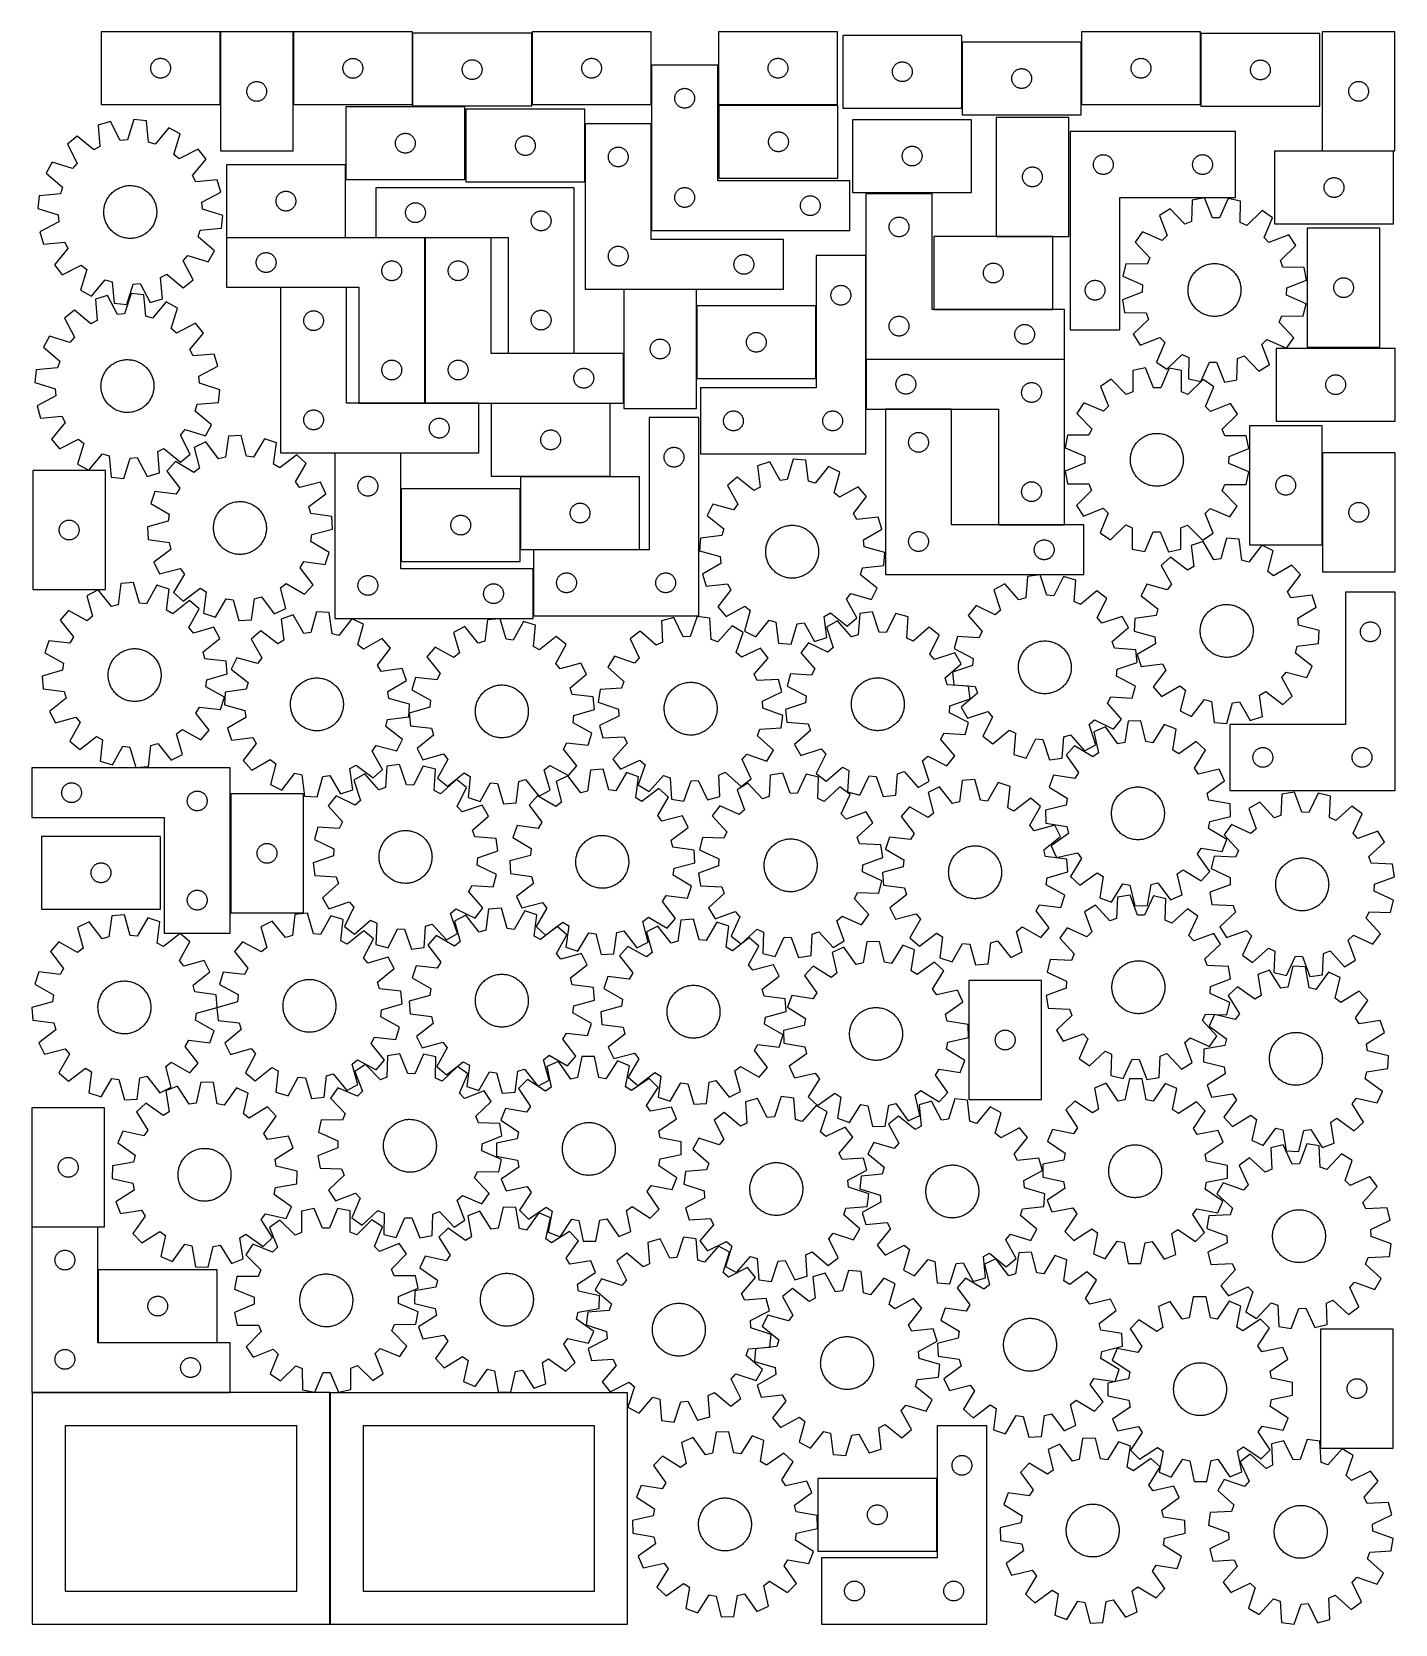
# Model space of a CAD drawing. Header units: millimetres. Extents: x 7 to 1243, y 7 to 1451.
import ezdxf

# ---------------------------------------------------------------- set-up
doc = ezdxf.new("R2010")
doc.units = ezdxf.units.MM
doc.layers.add('CUT', color=7, linetype='CONTINUOUS', true_color=0x000000)

msp = doc.modelspace()

# ---------------------------------------------------------------- linework, layer by layer
at = {"layer": 'CUT'}
for p, q in [((177.32635, 1451.20783), (69.32635, 1451.20783)), ((69.32635, 1451.20783), (69.32635, 1385.20783)), ((177.32635, 1385.20783), (177.32635, 1451.20783)), ((177.562919, 1451.150696), (177.562919, 1343.150696)), ((243.562919, 1451.150696), (177.562919, 1451.150696)), ((243.562919, 1343.150696), (243.562919, 1451.150696)), ((351.810969, 1451.14411), (243.810969, 1451.14411)), ((243.810969, 1451.14411), (243.810969, 1385.14411)), ((351.810969, 1385.14411), (351.810969, 1451.14411)), ((460.024961, 1449.955142), (352.024961, 1449.955142)), ((352.024961, 1449.955142), (352.024961, 1383.955142)), ((460.024961, 1383.955142), (460.024961, 1449.955142)), ((568.387263, 1451.196844), (460.387263, 1451.196844)), ((460.387263, 1451.196844), (460.387263, 1385.196844)), ((568.387263, 1385.196844), (568.387263, 1451.196844)), ((737.51135, 1451.208316), (629.51135, 1451.208316)), ((629.51135, 1451.208316), (629.51135, 1385.208316)), ((737.51135, 1385.208316), (737.51135, 1451.208316)), ((850.29095, 1448.007147), (742.29095, 1448.007147)), ((742.29095, 1448.007147), (742.29095, 1382.007147)), ((850.29095, 1382.007147), (850.29095, 1448.007147)), ((1066.837825, 1451.195623), (958.837825, 1451.195623)), ((958.837825, 1451.195623), (958.837825, 1385.195623)), ((1066.837825, 1385.195623), (1066.837825, 1451.195623)), ((1175.241666, 1449.671939), (1067.241666, 1449.671939)), ((1067.241666, 1449.671939), (1067.241666, 1383.671939)), ((1175.241666, 1383.671939), (1175.241666, 1449.671939)), ((1177.322868, 1451.198792), (1177.322868, 1343.198792)), ((1243.322868, 1451.198792), (1177.322868, 1451.198792)), ((1243.322868, 1343.198792), (1243.322868, 1451.198792)), ((958.575557, 1441.86701), (850.575557, 1441.86701)), ((850.575557, 1441.86701), (850.575557, 1375.86701)), ((958.575557, 1375.86701), (958.575557, 1441.86701)), ((114.32635, 1418.20783), (114.34562, 1418.796458)), ((114.34562, 1417.619202), (114.32635, 1418.20783)), ((114.34562, 1418.796458), (114.403347, 1419.382566)), ((114.403347, 1417.033095), (114.34562, 1417.619202)), ((114.403347, 1419.382566), (114.499283, 1419.963643)), ((114.499283, 1416.452017), (114.403347, 1417.033095)), ((114.499283, 1419.963643), (114.633018, 1420.537202)), ((114.633018, 1415.878459), (114.499283, 1416.452017)), ((114.633018, 1420.537202), (114.803979, 1421.100785)), ((114.803979, 1415.314875), (114.633018, 1415.878459)), ((114.803979, 1421.100785), (115.011435, 1421.651981)), ((115.011435, 1421.651981), (115.254496, 1422.188428)), ((115.254496, 1422.188428), (115.532122, 1422.70783)), ((115.532122, 1422.70783), (115.843124, 1423.207962)), ((115.843124, 1423.207962), (116.18617, 1423.686683)), ((116.18617, 1423.686683), (116.559792, 1424.141943)), ((116.559792, 1424.141943), (116.962389, 1424.571791)), ((116.962389, 1424.571791), (117.392238, 1424.974389)), ((117.392238, 1424.974389), (117.847497, 1425.34801)), ((117.847497, 1425.34801), (118.326218, 1425.691057)), ((118.326218, 1425.691057), (118.82635, 1426.002059)), ((118.82635, 1426.002059), (119.345752, 1426.279685)), ((119.345752, 1426.279685), (119.882199, 1426.522746)), ((119.882199, 1426.522746), (120.433395, 1426.730201)), ((120.433395, 1426.730201), (120.996979, 1426.901163)), ((120.996979, 1426.901163), (121.570537, 1427.034898)), ((121.570537, 1427.034898), (122.151615, 1427.130834)), ((122.151615, 1427.130834), (122.737722, 1427.188561)), ((122.737722, 1427.188561), (123.32635, 1427.20783)), ((123.32635, 1427.20783), (123.914979, 1427.188561)), ((123.914979, 1427.188561), (124.501086, 1427.130834)), ((124.501086, 1427.130834), (125.082163, 1427.034898)), ((125.082163, 1427.034898), (125.655722, 1426.901163)), ((125.655722, 1426.901163), (126.219306, 1426.730201)), ((126.219306, 1426.730201), (126.770501, 1426.522746)), ((126.770501, 1426.522746), (127.306949, 1426.279685)), ((127.306949, 1426.279685), (127.82635, 1426.002059)), ((127.82635, 1426.002059), (128.326482, 1425.691057)), ((128.326482, 1425.691057), (128.805203, 1425.34801)), ((128.805203, 1425.34801), (129.260463, 1424.974389)), ((129.260463, 1424.974389), (129.690311, 1424.571791)), ((129.690311, 1424.571791), (130.092909, 1424.141943)), ((130.092909, 1424.141943), (130.46653, 1423.686683)), ((130.46653, 1423.686683), (130.809577, 1423.207962)), ((130.809577, 1423.207962), (131.120579, 1422.70783)), ((131.120579, 1422.70783), (131.398205, 1422.188428)), ((131.398205, 1422.188428), (131.641266, 1421.651981)), ((131.641266, 1421.651981), (131.848722, 1421.100785)), ((131.848722, 1421.100785), (132.019683, 1420.537202)), ((132.019683, 1415.878459), (131.848722, 1415.314875)), ((132.019683, 1420.537202), (132.153418, 1419.963643)), ((132.153418, 1416.452017), (132.019683, 1415.878459)), ((132.153418, 1419.963643), (132.249354, 1419.382566)), ((132.249354, 1417.033095), (132.153418, 1416.452017)), ((132.249354, 1419.382566), (132.307081, 1418.796458)), ((132.307081, 1417.619202), (132.249354, 1417.033095)), ((132.307081, 1418.796458), (132.32635, 1418.20783)), ((132.32635, 1418.20783), (132.307081, 1417.619202)), ((288.810969, 1418.14411), (288.830239, 1418.732738)), ((288.830239, 1417.555481), (288.810969, 1418.14411)), ((288.830239, 1418.732738), (288.887966, 1419.318845)), ((288.887966, 1416.969374), (288.830239, 1417.555481)), ((288.887966, 1419.318845), (288.983902, 1419.899922)), ((288.983902, 1416.388297), (288.887966, 1416.969374)), ((288.983902, 1419.899922), (289.117637, 1420.473481)), ((289.117637, 1415.814738), (288.983902, 1416.388297)), ((289.117637, 1420.473481), (289.288598, 1421.037065)), ((289.288598, 1415.251154), (289.117637, 1415.814738)), ((289.288598, 1421.037065), (289.496054, 1421.58826)), ((289.496054, 1421.58826), (289.739115, 1422.124708)), ((289.739115, 1422.124708), (290.016741, 1422.64411)), ((290.016741, 1422.64411), (290.327743, 1423.144242)), ((290.327743, 1423.144242), (290.670789, 1423.622962)), ((290.670789, 1423.622962), (291.044411, 1424.078222)), ((291.044411, 1424.078222), (291.447008, 1424.508071)), ((291.447008, 1424.508071), (291.876857, 1424.910668)), ((291.876857, 1424.910668), (292.332117, 1425.28429)), ((292.332117, 1425.28429), (292.810837, 1425.627336)), ((292.810837, 1425.627336), (293.310969, 1425.938338)), ((293.310969, 1425.938338), (293.830371, 1426.215964)), ((293.830371, 1426.215964), (294.366819, 1426.459025)), ((294.366819, 1426.459025), (294.918014, 1426.666481)), ((294.918014, 1426.666481), (295.481598, 1426.837442)), ((295.481598, 1426.837442), (296.055157, 1426.971177)), ((296.055157, 1426.971177), (296.636234, 1427.067113)), ((296.636234, 1427.067113), (297.222341, 1427.12484)), ((297.222341, 1427.12484), (297.810969, 1427.14411)), ((297.810969, 1427.14411), (298.399598, 1427.12484)), ((298.399598, 1427.12484), (298.985705, 1427.067113)), ((298.985705, 1427.067113), (299.566782, 1426.971177)), ((299.566782, 1426.971177), (300.140341, 1426.837442)), ((300.140341, 1426.837442), (300.703925, 1426.666481)), ((300.703925, 1426.666481), (301.25512, 1426.459025)), ((301.25512, 1426.459025), (301.791568, 1426.215964)), ((301.791568, 1426.215964), (302.310969, 1425.938338)), ((302.310969, 1425.938338), (302.811102, 1425.627336)), ((302.811102, 1425.627336), (303.289822, 1425.28429)), ((303.289822, 1425.28429), (303.745082, 1424.910668)), ((303.745082, 1424.910668), (304.174931, 1424.508071)), ((304.174931, 1424.508071), (304.577528, 1424.078222)), ((304.577528, 1424.078222), (304.95115, 1423.622962)), ((304.95115, 1423.622962), (305.294196, 1423.144242)), ((305.294196, 1423.144242), (305.605198, 1422.64411)), ((305.605198, 1422.64411), (305.882824, 1422.124708)), ((305.882824, 1422.124708), (306.125885, 1421.58826)), ((306.125885, 1421.58826), (306.333341, 1421.037065)), ((306.333341, 1421.037065), (306.504302, 1420.473481)), ((306.504302, 1415.814738), (306.333341, 1415.251154)), ((306.504302, 1420.473481), (306.638037, 1419.899922)), ((306.638037, 1416.388297), (306.504302, 1415.814738)), ((306.638037, 1419.899922), (306.733973, 1419.318845)), ((306.733973, 1416.969374), (306.638037, 1416.388297)), ((306.733973, 1419.318845), (306.7917, 1418.732738)), ((306.7917, 1417.555481), (306.733973, 1416.969374)), ((306.7917, 1418.732738), (306.810969, 1418.14411)), ((306.810969, 1418.14411), (306.7917, 1417.555481)), ((397.024961, 1416.955142), (397.04423, 1417.54377)), ((397.04423, 1416.366514), (397.024961, 1416.955142)), ((397.04423, 1417.54377), (397.101957, 1418.129877)), ((397.101957, 1415.780406), (397.04423, 1416.366514)), ((397.101957, 1418.129877), (397.197893, 1418.710955)), ((397.197893, 1418.710955), (397.331628, 1419.284513)), ((397.331628, 1419.284513), (397.502589, 1419.848097)), ((397.502589, 1419.848097), (397.710045, 1420.399293)), ((397.710045, 1420.399293), (397.953106, 1420.93574)), ((397.953106, 1420.93574), (398.230732, 1421.455142)), ((398.230732, 1421.455142), (398.541734, 1421.955274)), ((398.541734, 1421.955274), (398.884781, 1422.433995)), ((398.884781, 1422.433995), (399.258402, 1422.889254)), ((399.258402, 1422.889254), (399.661, 1423.319103)), ((399.661, 1423.319103), (400.090848, 1423.7217)), ((400.090848, 1423.7217), (400.546108, 1424.095322)), ((400.546108, 1424.095322), (401.024828, 1424.438368)), ((401.024828, 1424.438368), (401.524961, 1424.74937)), ((401.524961, 1424.74937), (402.044362, 1425.026996)), ((402.044362, 1425.026996), (402.58081, 1425.270057)), ((402.58081, 1425.270057), (403.132005, 1425.477513)), ((403.132005, 1425.477513), (403.695589, 1425.648474)), ((403.695589, 1425.648474), (404.269148, 1425.782209)), ((404.269148, 1425.782209), (404.850225, 1425.878145)), ((404.850225, 1425.878145), (405.436332, 1425.935872)), ((405.436332, 1425.935872), (406.024961, 1425.955142)), ((406.024961, 1425.955142), (406.613589, 1425.935872)), ((406.613589, 1425.935872), (407.199696, 1425.878145)), ((407.199696, 1425.878145), (407.780773, 1425.782209)), ((407.780773, 1425.782209), (408.354332, 1425.648474)), ((408.354332, 1425.648474), (408.917916, 1425.477513)), ((408.917916, 1425.477513), (409.469111, 1425.270057)), ((409.469111, 1425.270057), (410.005559, 1425.026996)), ((410.005559, 1425.026996), (410.524961, 1424.74937)), ((410.524961, 1424.74937), (411.025093, 1424.438368)), ((411.025093, 1424.438368), (411.503813, 1424.095322)), ((411.503813, 1424.095322), (411.959073, 1423.7217)), ((411.959073, 1423.7217), (412.388922, 1423.319103)), ((412.388922, 1423.319103), (412.791519, 1422.889254)), ((412.791519, 1422.889254), (413.165141, 1422.433995)), ((413.165141, 1422.433995), (413.508187, 1421.955274)), ((413.508187, 1421.955274), (413.819189, 1421.455142)), ((413.819189, 1421.455142), (414.096815, 1420.93574)), ((414.096815, 1420.93574), (414.339876, 1420.399293)), ((414.339876, 1420.399293), (414.547332, 1419.848097)), ((414.547332, 1419.848097), (414.718293, 1419.284513)), ((414.718293, 1419.284513), (414.852028, 1418.710955)), ((414.852028, 1418.710955), (414.947964, 1418.129877)), ((414.947964, 1418.129877), (415.005691, 1417.54377)), ((415.005691, 1416.366514), (414.947964, 1415.780406)), ((415.005691, 1417.54377), (415.024961, 1416.955142)), ((415.024961, 1416.955142), (415.005691, 1416.366514)), ((505.387263, 1418.196844), (505.406533, 1418.785472)), ((505.406533, 1417.608216), (505.387263, 1418.196844)), ((505.406533, 1418.785472), (505.46426, 1419.37158)), ((505.46426, 1417.022108), (505.406533, 1417.608216)), ((505.46426, 1419.37158), (505.560196, 1419.952657)), ((505.560196, 1416.441031), (505.46426, 1417.022108)), ((505.560196, 1419.952657), (505.693931, 1420.526215)), ((505.693931, 1415.867473), (505.560196, 1416.441031)), ((505.693931, 1420.526215), (505.864892, 1421.089799)), ((505.864892, 1415.303889), (505.693931, 1415.867473)), ((505.864892, 1421.089799), (506.072348, 1421.640995)), ((506.072348, 1421.640995), (506.315409, 1422.177442)), ((506.315409, 1422.177442), (506.593035, 1422.696844)), ((506.593035, 1422.696844), (506.904037, 1423.196976)), ((506.904037, 1423.196976), (507.247083, 1423.675697)), ((507.247083, 1423.675697), (507.620705, 1424.130956)), ((507.620705, 1424.130956), (508.023302, 1424.560805)), ((508.023302, 1424.560805), (508.453151, 1424.963402)), ((508.453151, 1424.963402), (508.908411, 1425.337024)), ((508.908411, 1425.337024), (509.387131, 1425.68007)), ((509.387131, 1425.68007), (509.887263, 1425.991073)), ((509.887263, 1425.991073), (510.406665, 1426.268699)), ((510.406665, 1426.268699), (510.943113, 1426.51176)), ((510.943113, 1426.51176), (511.494308, 1426.719215)), ((511.494308, 1426.719215), (512.057892, 1426.890176)), ((512.057892, 1426.890176), (512.631451, 1427.023911)), ((512.631451, 1427.023911), (513.212528, 1427.119848)), ((513.212528, 1427.119848), (513.798635, 1427.177574)), ((513.798635, 1427.177574), (514.387263, 1427.196844)), ((514.387263, 1427.196844), (514.975892, 1427.177574)), ((514.975892, 1427.177574), (515.561999, 1427.119848)), ((515.561999, 1427.119848), (516.143076, 1427.023911)), ((516.143076, 1427.023911), (516.716635, 1426.890176)), ((516.716635, 1426.890176), (517.280219, 1426.719215)), ((517.280219, 1426.719215), (517.831414, 1426.51176)), ((517.831414, 1426.51176), (518.367862, 1426.268699)), ((518.367862, 1426.268699), (518.887263, 1425.991073)), ((518.887263, 1425.991073), (519.387396, 1425.68007)), ((519.387396, 1425.68007), (519.866116, 1425.337024)), ((519.866116, 1425.337024), (520.321376, 1424.963402)), ((520.321376, 1424.963402), (520.751224, 1424.560805)), ((520.751224, 1424.560805), (521.153822, 1424.130956)), ((521.153822, 1424.130956), (521.527444, 1423.675697)), ((521.527444, 1423.675697), (521.87049, 1423.196976)), ((521.87049, 1423.196976), (522.181492, 1422.696844)), ((522.181492, 1422.696844), (522.459118, 1422.177442)), ((522.459118, 1422.177442), (522.702179, 1421.640995)), ((522.702179, 1421.640995), (522.909635, 1421.089799)), ((522.909635, 1421.089799), (523.080596, 1420.526215)), ((523.080596, 1415.867473), (522.909635, 1415.303889)), ((523.080596, 1420.526215), (523.214331, 1419.952657)), ((523.214331, 1416.441031), (523.080596, 1415.867473)), ((523.214331, 1419.952657), (523.310267, 1419.37158)), ((523.310267, 1417.022108), (523.214331, 1416.441031)), ((523.310267, 1419.37158), (523.367994, 1418.785472)), ((523.367994, 1417.608216), (523.310267, 1417.022108)), ((523.367994, 1418.785472), (523.387263, 1418.196844)), ((523.387263, 1418.196844), (523.367994, 1417.608216)), ((628.807004, 1420.958071), (568.807004, 1420.958071)), ((568.807004, 1420.958071), (568.807004, 1270.958071)), ((628.807004, 1315.958071), (628.807004, 1420.958071)), ((674.51135, 1418.208316), (674.530619, 1418.796944)), ((674.530619, 1417.619687), (674.51135, 1418.208316)), ((674.530619, 1418.796944), (674.588346, 1419.383051)), ((674.588346, 1417.03358), (674.530619, 1417.619687)), ((674.588346, 1419.383051), (674.684282, 1419.964128)), ((674.684282, 1416.452503), (674.588346, 1417.03358)), ((674.684282, 1419.964128), (674.818017, 1420.537687)), ((674.818017, 1415.878944), (674.684282, 1416.452503)), ((674.818017, 1420.537687), (674.988979, 1421.101271)), ((674.988979, 1415.31536), (674.818017, 1415.878944)), ((674.988979, 1421.101271), (675.196434, 1421.652466)), ((675.196434, 1421.652466), (675.439495, 1422.188914)), ((675.439495, 1422.188914), (675.717121, 1422.708316)), ((675.717121, 1422.708316), (676.028123, 1423.208448)), ((676.028123, 1423.208448), (676.37117, 1423.687168)), ((676.37117, 1423.687168), (676.744791, 1424.142428)), ((676.744791, 1424.142428), (677.147389, 1424.572277)), ((677.147389, 1424.572277), (677.577237, 1424.974874)), ((677.577237, 1424.974874), (678.032497, 1425.348496)), ((678.032497, 1425.348496), (678.511218, 1425.691542)), ((678.511218, 1425.691542), (679.01135, 1426.002544)), ((679.01135, 1426.002544), (679.530752, 1426.28017)), ((679.530752, 1426.28017), (680.067199, 1426.523231)), ((680.067199, 1426.523231), (680.618395, 1426.730687)), ((680.618395, 1426.730687), (681.181978, 1426.901648)), ((681.181978, 1426.901648), (681.755537, 1427.035383)), ((681.755537, 1427.035383), (682.336614, 1427.131319)), ((682.336614, 1427.131319), (682.922722, 1427.189046)), ((682.922722, 1427.189046), (683.51135, 1427.208316)), ((683.51135, 1427.208316), (684.099978, 1427.189046)), ((684.099978, 1427.189046), (684.686085, 1427.131319)), ((684.686085, 1427.131319), (685.267163, 1427.035383)), ((685.267163, 1427.035383), (685.840721, 1426.901648)), ((685.840721, 1426.901648), (686.404305, 1426.730687)), ((686.404305, 1426.730687), (686.955501, 1426.523231)), ((686.955501, 1426.523231), (687.491948, 1426.28017)), ((687.491948, 1426.28017), (688.01135, 1426.002544)), ((688.01135, 1426.002544), (688.511482, 1425.691542)), ((688.511482, 1425.691542), (688.990203, 1425.348496)), ((688.990203, 1425.348496), (689.445462, 1424.974874)), ((689.445462, 1424.974874), (689.875311, 1424.572277)), ((689.875311, 1424.572277), (690.277908, 1424.142428)), ((690.277908, 1424.142428), (690.65153, 1423.687168)), ((690.65153, 1423.687168), (690.994576, 1423.208448)), ((690.994576, 1423.208448), (691.305578, 1422.708316)), ((691.305578, 1422.708316), (691.583204, 1422.188914)), ((691.583204, 1422.188914), (691.826266, 1421.652466)), ((691.826266, 1421.652466), (692.033721, 1421.101271)), ((692.033721, 1421.101271), (692.204682, 1420.537687)), ((692.204682, 1415.878944), (692.033721, 1415.31536)), ((692.204682, 1420.537687), (692.338417, 1419.964128)), ((692.338417, 1416.452503), (692.204682, 1415.878944)), ((692.338417, 1419.964128), (692.434354, 1419.383051)), ((692.434354, 1417.03358), (692.338417, 1416.452503)), ((692.434354, 1419.383051), (692.49208, 1418.796944)), ((692.49208, 1417.619687), (692.434354, 1417.03358)), ((692.49208, 1418.796944), (692.51135, 1418.208316)), ((692.51135, 1418.208316), (692.49208, 1417.619687)), ((787.31022, 1415.595775), (787.367946, 1416.181882)), ((787.367946, 1416.181882), (787.463882, 1416.76296)), ((787.463882, 1416.76296), (787.597618, 1417.336518)), ((787.597618, 1417.336518), (787.768579, 1417.900102)), ((787.768579, 1417.900102), (787.976034, 1418.451298)), ((787.976034, 1418.451298), (788.219095, 1418.987745)), ((788.219095, 1418.987745), (788.496721, 1419.507147)), ((788.496721, 1419.507147), (788.807723, 1420.007279)), ((788.807723, 1420.007279), (789.15077, 1420.486)), ((789.15077, 1420.486), (789.524392, 1420.941259)), ((789.524392, 1420.941259), (789.926989, 1421.371108)), ((789.926989, 1421.371108), (790.356838, 1421.773705)), ((790.356838, 1421.773705), (790.812097, 1422.147327)), ((790.812097, 1422.147327), (791.290818, 1422.490373)), ((791.290818, 1422.490373), (791.79095, 1422.801375)), ((791.79095, 1422.801375), (792.310352, 1423.079001)), ((792.310352, 1423.079001), (792.846799, 1423.322062)), ((792.846799, 1423.322062), (793.397995, 1423.529518)), ((793.397995, 1423.529518), (793.961579, 1423.700479)), ((793.961579, 1423.700479), (794.535137, 1423.834214)), ((794.535137, 1423.834214), (795.116214, 1423.93015)), ((795.116214, 1423.93015), (795.702322, 1423.987877)), ((795.702322, 1423.987877), (796.29095, 1424.007147)), ((796.29095, 1424.007147), (796.879578, 1423.987877)), ((796.879578, 1423.987877), (797.465686, 1423.93015)), ((797.465686, 1423.93015), (798.046763, 1423.834214)), ((798.046763, 1423.834214), (798.620321, 1423.700479)), ((798.620321, 1423.700479), (799.183905, 1423.529518)), ((799.183905, 1423.529518), (799.735101, 1423.322062)), ((799.735101, 1423.322062), (800.271548, 1423.079001)), ((800.271548, 1423.079001), (800.79095, 1422.801375)), ((800.79095, 1422.801375), (801.291082, 1422.490373)), ((801.291082, 1422.490373), (801.769803, 1422.147327)), ((801.769803, 1422.147327), (802.225062, 1421.773705)), ((802.225062, 1421.773705), (802.654911, 1421.371108)), ((802.654911, 1421.371108), (803.057508, 1420.941259)), ((803.057508, 1420.941259), (803.43113, 1420.486)), ((803.43113, 1420.486), (803.774176, 1420.007279)), ((803.774176, 1420.007279), (804.085179, 1419.507147)), ((804.085179, 1419.507147), (804.362805, 1418.987745)), ((804.362805, 1418.987745), (804.605866, 1418.451298)), ((804.605866, 1418.451298), (804.813321, 1417.900102)), ((804.813321, 1417.900102), (804.984282, 1417.336518)), ((804.984282, 1417.336518), (805.118017, 1416.76296)), ((805.118017, 1416.76296), (805.213954, 1416.181882)), ((805.213954, 1416.181882), (805.27168, 1415.595775)), ((898.641445, 1415.633568), (899.096704, 1416.00719)), ((899.096704, 1416.00719), (899.575425, 1416.350236)), ((899.575425, 1416.350236), (900.075557, 1416.661239)), ((900.075557, 1416.661239), (900.594959, 1416.938865)), ((900.594959, 1416.938865), (901.131406, 1417.181926)), ((901.131406, 1417.181926), (901.682602, 1417.389381)), ((901.682602, 1417.389381), (902.246185, 1417.560342)), ((902.246185, 1417.560342), (902.819744, 1417.694077)), ((902.819744, 1417.694077), (903.400821, 1417.790014)), ((903.400821, 1417.790014), (903.986929, 1417.84774)), ((903.986929, 1417.84774), (904.575557, 1417.86701)), ((904.575557, 1417.86701), (905.164185, 1417.84774)), ((905.164185, 1417.84774), (905.750293, 1417.790014)), ((905.750293, 1417.790014), (906.33137, 1417.694077)), ((906.33137, 1417.694077), (906.904928, 1417.560342)), ((906.904928, 1417.560342), (907.468512, 1417.389381)), ((907.468512, 1417.389381), (908.019708, 1417.181926)), ((908.019708, 1417.181926), (908.556155, 1416.938865)), ((908.556155, 1416.938865), (909.075557, 1416.661239)), ((909.075557, 1416.661239), (909.575689, 1416.350236)), ((909.575689, 1416.350236), (910.05441, 1416.00719)), ((910.05441, 1416.00719), (910.509669, 1415.633568)), ((1003.837825, 1418.195623), (1003.857095, 1418.784251)), ((1003.857095, 1417.606995), (1003.837825, 1418.195623)), ((1003.857095, 1418.784251), (1003.914821, 1419.370359)), ((1003.914821, 1417.020887), (1003.857095, 1417.606995)), ((1003.914821, 1419.370359), (1004.010757, 1419.951436)), ((1004.010757, 1416.43981), (1003.914821, 1417.020887)), ((1004.010757, 1419.951436), (1004.144493, 1420.524995)), ((1004.144493, 1415.866252), (1004.010757, 1416.43981)), ((1004.144493, 1420.524995), (1004.315454, 1421.088578)), ((1004.315454, 1415.302668), (1004.144493, 1415.866252)), ((1004.315454, 1421.088578), (1004.522909, 1421.639774)), ((1004.522909, 1421.639774), (1004.76597, 1422.176221)), ((1004.76597, 1422.176221), (1005.043596, 1422.695623)), ((1005.043596, 1422.695623), (1005.354598, 1423.195755)), ((1005.354598, 1423.195755), (1005.697645, 1423.674476)), ((1005.697645, 1423.674476), (1006.071267, 1424.129736)), ((1006.071267, 1424.129736), (1006.473864, 1424.559584)), ((1006.473864, 1424.559584), (1006.903713, 1424.962181)), ((1006.903713, 1424.962181), (1007.358972, 1425.335803)), ((1007.358972, 1425.335803), (1007.837693, 1425.67885)), ((1007.837693, 1425.67885), (1008.337825, 1425.989852)), ((1008.337825, 1425.989852), (1008.857227, 1426.267478)), ((1008.857227, 1426.267478), (1009.393674, 1426.510539)), ((1009.393674, 1426.510539), (1009.94487, 1426.717994)), ((1009.94487, 1426.717994), (1010.508454, 1426.888956)), ((1010.508454, 1426.888956), (1011.082012, 1427.022691)), ((1011.082012, 1427.022691), (1011.663089, 1427.118627)), ((1011.663089, 1427.118627), (1012.249197, 1427.176354)), ((1012.249197, 1427.176354), (1012.837825, 1427.195623)), ((1012.837825, 1427.195623), (1013.426453, 1427.176354)), ((1013.426453, 1427.176354), (1014.012561, 1427.118627)), ((1014.012561, 1427.118627), (1014.593638, 1427.022691)), ((1014.593638, 1427.022691), (1015.167196, 1426.888956)), ((1015.167196, 1426.888956), (1015.73078, 1426.717994)), ((1015.73078, 1426.717994), (1016.281976, 1426.510539)), ((1016.281976, 1426.510539), (1016.818423, 1426.267478)), ((1016.818423, 1426.267478), (1017.337825, 1425.989852)), ((1017.337825, 1425.989852), (1017.837957, 1425.67885)), ((1017.837957, 1425.67885), (1018.316678, 1425.335803)), ((1018.316678, 1425.335803), (1018.771937, 1424.962181)), ((1018.771937, 1424.962181), (1019.201786, 1424.559584)), ((1019.201786, 1424.559584), (1019.604383, 1424.129736)), ((1019.604383, 1424.129736), (1019.978005, 1423.674476)), ((1019.978005, 1423.674476), (1020.321051, 1423.195755)), ((1020.321051, 1423.195755), (1020.632054, 1422.695623)), ((1020.632054, 1422.695623), (1020.90968, 1422.176221)), ((1020.90968, 1422.176221), (1021.152741, 1421.639774)), ((1021.152741, 1421.639774), (1021.360196, 1421.088578)), ((1021.360196, 1421.088578), (1021.531157, 1420.524995)), ((1021.531157, 1415.866252), (1021.360196, 1415.302668)), ((1021.531157, 1420.524995), (1021.664892, 1419.951436)), ((1021.664892, 1416.43981), (1021.531157, 1415.866252)), ((1021.664892, 1419.951436), (1021.760829, 1419.370359)), ((1021.760829, 1417.020887), (1021.664892, 1416.43981)), ((1021.760829, 1419.370359), (1021.818555, 1418.784251)), ((1021.818555, 1417.606995), (1021.760829, 1417.020887)), ((1021.818555, 1418.784251), (1021.837825, 1418.195623)), ((1021.837825, 1418.195623), (1021.818555, 1417.606995)), ((1112.241666, 1416.671939), (1112.260936, 1417.260567)), ((1112.260936, 1416.08331), (1112.241666, 1416.671939)), ((1112.260936, 1417.260567), (1112.318662, 1417.846674)), ((1112.318662, 1415.497203), (1112.260936, 1416.08331)), ((1112.318662, 1417.846674), (1112.414598, 1418.427751)), ((1112.414598, 1418.427751), (1112.548333, 1419.00131)), ((1112.548333, 1419.00131), (1112.719295, 1419.564894)), ((1112.719295, 1419.564894), (1112.92675, 1420.116089)), ((1112.92675, 1420.116089), (1113.169811, 1420.652537)), ((1113.169811, 1420.652537), (1113.447437, 1421.171939)), ((1113.447437, 1421.171939), (1113.758439, 1421.672071)), ((1113.758439, 1421.672071), (1114.101486, 1422.150791)), ((1114.101486, 1422.150791), (1114.475108, 1422.606051)), ((1114.475108, 1422.606051), (1114.877705, 1423.0359)), ((1114.877705, 1423.0359), (1115.307554, 1423.438497)), ((1115.307554, 1423.438497), (1115.762813, 1423.812119)), ((1115.762813, 1423.812119), (1116.241534, 1424.155165)), ((1116.241534, 1424.155165), (1116.741666, 1424.466167)), ((1116.741666, 1424.466167), (1117.261068, 1424.743793)), ((1117.261068, 1424.743793), (1117.797515, 1424.986854)), ((1117.797515, 1424.986854), (1118.348711, 1425.19431)), ((1118.348711, 1425.19431), (1118.912295, 1425.365271)), ((1118.912295, 1425.365271), (1119.485853, 1425.499006)), ((1119.485853, 1425.499006), (1120.06693, 1425.594942)), ((1120.06693, 1425.594942), (1120.653038, 1425.652669)), ((1120.653038, 1425.652669), (1121.241666, 1425.671939)), ((1121.241666, 1425.671939), (1121.830294, 1425.652669)), ((1121.830294, 1425.652669), (1122.416402, 1425.594942)), ((1122.416402, 1425.594942), (1122.997479, 1425.499006)), ((1122.997479, 1425.499006), (1123.571037, 1425.365271)), ((1123.571037, 1425.365271), (1124.134621, 1425.19431)), ((1124.134621, 1425.19431), (1124.685817, 1424.986854)), ((1124.685817, 1424.986854), (1125.222264, 1424.743793)), ((1125.222264, 1424.743793), (1125.741666, 1424.466167)), ((1125.741666, 1424.466167), (1126.241798, 1424.155165)), ((1126.241798, 1424.155165), (1126.720519, 1423.812119)), ((1126.720519, 1423.812119), (1127.175778, 1423.438497)), ((1127.175778, 1423.438497), (1127.605627, 1423.0359)), ((1127.605627, 1423.0359), (1128.008224, 1422.606051)), ((1128.008224, 1422.606051), (1128.381846, 1422.150791)), ((1128.381846, 1422.150791), (1128.724892, 1421.672071)), ((1128.724892, 1421.672071), (1129.035895, 1421.171939)), ((1129.035895, 1421.171939), (1129.313521, 1420.652537)), ((1129.313521, 1420.652537), (1129.556582, 1420.116089)), ((1129.556582, 1420.116089), (1129.764037, 1419.564894)), ((1129.764037, 1419.564894), (1129.934998, 1419.00131)), ((1129.934998, 1419.00131), (1130.068733, 1418.427751)), ((1130.068733, 1418.427751), (1130.16467, 1417.846674)), ((1130.16467, 1417.846674), (1130.222396, 1417.260567)), ((1130.222396, 1416.08331), (1130.16467, 1415.497203)), ((1130.222396, 1417.260567), (1130.241666, 1416.671939)), ((1130.241666, 1416.671939), (1130.222396, 1416.08331)), ((115.011435, 1414.763679), (114.803979, 1415.314875)), ((115.254496, 1414.227232), (115.011435, 1414.763679)), ((115.532122, 1413.70783), (115.254496, 1414.227232)), ((115.843124, 1413.207698), (115.532122, 1413.70783)), ((116.18617, 1412.728977), (115.843124, 1413.207698)), ((116.559792, 1412.273718), (116.18617, 1412.728977)), ((116.962389, 1411.843869), (116.559792, 1412.273718)), ((117.392238, 1411.441272), (116.962389, 1411.843869)), ((117.847497, 1411.06765), (117.392238, 1411.441272)), ((118.326218, 1410.724604), (117.847497, 1411.06765)), ((118.82635, 1410.413602), (118.326218, 1410.724604)), ((119.345752, 1410.135976), (118.82635, 1410.413602)), ((119.882199, 1409.892914), (119.345752, 1410.135976)), ((120.433395, 1409.685459), (119.882199, 1409.892914)), ((120.996979, 1409.514498), (120.433395, 1409.685459)), ((121.570537, 1409.380763), (120.996979, 1409.514498)), ((122.151615, 1409.284826), (121.570537, 1409.380763)), ((122.737722, 1409.2271), (122.151615, 1409.284826)), ((123.32635, 1409.20783), (122.737722, 1409.2271)), ((123.914979, 1409.2271), (123.32635, 1409.20783)), ((124.501086, 1409.284826), (123.914979, 1409.2271)), ((125.082163, 1409.380763), (124.501086, 1409.284826)), ((125.655722, 1409.514498), (125.082163, 1409.380763)), ((126.219306, 1409.685459), (125.655722, 1409.514498)), ((126.770501, 1409.892914), (126.219306, 1409.685459)), ((127.306949, 1410.135976), (126.770501, 1409.892914)), ((127.82635, 1410.413602), (127.306949, 1410.135976)), ((128.326482, 1410.724604), (127.82635, 1410.413602)), ((128.805203, 1411.06765), (128.326482, 1410.724604)), ((129.260463, 1411.441272), (128.805203, 1411.06765)), ((129.690311, 1411.843869), (129.260463, 1411.441272)), ((130.092909, 1412.273718), (129.690311, 1411.843869)), ((130.46653, 1412.728977), (130.092909, 1412.273718)), ((130.809577, 1413.207698), (130.46653, 1412.728977)), ((131.120579, 1413.70783), (130.809577, 1413.207698)), ((131.398205, 1414.227232), (131.120579, 1413.70783)), ((131.641266, 1414.763679), (131.398205, 1414.227232)), ((131.848722, 1415.314875), (131.641266, 1414.763679)), ((202.491065, 1401.131294), (202.768691, 1401.650696)), ((202.768691, 1401.650696), (203.079693, 1402.150828)), ((203.079693, 1402.150828), (203.422739, 1402.629549)), ((203.422739, 1402.629549), (203.796361, 1403.084808)), ((203.796361, 1403.084808), (204.198958, 1403.514657)), ((204.198958, 1403.514657), (204.628807, 1403.917254)), ((204.628807, 1403.917254), (205.084066, 1404.290876)), ((205.084066, 1404.290876), (205.562787, 1404.633923)), ((205.562787, 1404.633923), (206.062919, 1404.944925)), ((206.062919, 1404.944925), (206.582321, 1405.222551)), ((206.582321, 1405.222551), (207.118768, 1405.465612)), ((207.118768, 1405.465612), (207.669964, 1405.673067)), ((207.669964, 1405.673067), (208.233548, 1405.844029)), ((208.233548, 1405.844029), (208.807106, 1405.977764)), ((208.807106, 1405.977764), (209.388184, 1406.0737)), ((209.388184, 1406.0737), (209.974291, 1406.131426)), ((209.974291, 1406.131426), (210.562919, 1406.150696)), ((210.562919, 1406.150696), (211.151548, 1406.131426)), ((211.151548, 1406.131426), (211.737655, 1406.0737)), ((211.737655, 1406.0737), (212.318732, 1405.977764)), ((212.318732, 1405.977764), (212.892291, 1405.844029)), ((212.892291, 1405.844029), (213.455875, 1405.673067)), ((213.455875, 1405.673067), (214.00707, 1405.465612)), ((214.00707, 1405.465612), (214.543518, 1405.222551)), ((214.543518, 1405.222551), (215.062919, 1404.944925)), ((215.062919, 1404.944925), (215.563051, 1404.633923)), ((215.563051, 1404.633923), (216.041772, 1404.290876)), ((216.041772, 1404.290876), (216.497032, 1403.917254)), ((216.497032, 1403.917254), (216.92688, 1403.514657)), ((216.92688, 1403.514657), (217.329478, 1403.084808)), ((217.329478, 1403.084808), (217.703099, 1402.629549)), ((217.703099, 1402.629549), (218.046146, 1402.150828)), ((218.046146, 1402.150828), (218.357148, 1401.650696)), ((218.357148, 1401.650696), (218.634774, 1401.131294)), ((289.496054, 1414.699959), (289.288598, 1415.251154)), ((289.739115, 1414.163511), (289.496054, 1414.699959)), ((290.016741, 1413.64411), (289.739115, 1414.163511)), ((290.327743, 1413.143977), (290.016741, 1413.64411)), ((290.670789, 1412.665257), (290.327743, 1413.143977)), ((291.044411, 1412.209997), (290.670789, 1412.665257)), ((291.447008, 1411.780149), (291.044411, 1412.209997)), ((291.876857, 1411.377551), (291.447008, 1411.780149)), ((292.332117, 1411.003929), (291.876857, 1411.377551)), ((292.810837, 1410.660883), (292.332117, 1411.003929)), ((293.310969, 1410.349881), (292.810837, 1410.660883)), ((293.830371, 1410.072255), (293.310969, 1410.349881)), ((294.366819, 1409.829194), (293.830371, 1410.072255)), ((294.918014, 1409.621738), (294.366819, 1409.829194)), ((295.481598, 1409.450777), (294.918014, 1409.621738)), ((296.055157, 1409.317042), (295.481598, 1409.450777)), ((296.636234, 1409.221106), (296.055157, 1409.317042)), ((297.222341, 1409.163379), (296.636234, 1409.221106)), ((297.810969, 1409.14411), (297.222341, 1409.163379)), ((298.399598, 1409.163379), (297.810969, 1409.14411)), ((298.985705, 1409.221106), (298.399598, 1409.163379)), ((299.566782, 1409.317042), (298.985705, 1409.221106)), ((300.140341, 1409.450777), (299.566782, 1409.317042)), ((300.703925, 1409.621738), (300.140341, 1409.450777)), ((301.25512, 1409.829194), (300.703925, 1409.621738)), ((301.791568, 1410.072255), (301.25512, 1409.829194)), ((302.310969, 1410.349881), (301.791568, 1410.072255)), ((302.811102, 1410.660883), (302.310969, 1410.349881)), ((303.289822, 1411.003929), (302.811102, 1410.660883)), ((303.745082, 1411.377551), (303.289822, 1411.003929)), ((304.174931, 1411.780149), (303.745082, 1411.377551)), ((304.577528, 1412.209997), (304.174931, 1411.780149)), ((304.95115, 1412.665257), (304.577528, 1412.209997)), ((305.294196, 1413.143977), (304.95115, 1412.665257)), ((305.605198, 1413.64411), (305.294196, 1413.143977)), ((305.882824, 1414.163511), (305.605198, 1413.64411)), ((306.125885, 1414.699959), (305.882824, 1414.163511)), ((306.333341, 1415.251154), (306.125885, 1414.699959)), ((397.197893, 1415.199329), (397.101957, 1415.780406)), ((397.331628, 1414.62577), (397.197893, 1415.199329)), ((397.502589, 1414.062187), (397.331628, 1414.62577)), ((397.710045, 1413.510991), (397.502589, 1414.062187)), ((397.953106, 1412.974543), (397.710045, 1413.510991)), ((398.230732, 1412.455142), (397.953106, 1412.974543)), ((398.541734, 1411.95501), (398.230732, 1412.455142)), ((398.884781, 1411.476289), (398.541734, 1411.95501)), ((399.258402, 1411.021029), (398.884781, 1411.476289)), ((399.661, 1410.591181), (399.258402, 1411.021029)), ((400.090848, 1410.188583), (399.661, 1410.591181)), ((400.546108, 1409.814962), (400.090848, 1410.188583)), ((401.024828, 1409.471915), (400.546108, 1409.814962)), ((401.524961, 1409.160913), (401.024828, 1409.471915)), ((402.044362, 1408.883287), (401.524961, 1409.160913)), ((402.58081, 1408.640226), (402.044362, 1408.883287)), ((403.132005, 1408.432771), (402.58081, 1408.640226)), ((403.695589, 1408.261809), (403.132005, 1408.432771)), ((404.269148, 1408.128074), (403.695589, 1408.261809)), ((404.850225, 1408.032138), (404.269148, 1408.128074)), ((405.436332, 1407.974411), (404.850225, 1408.032138)), ((406.024961, 1407.955142), (405.436332, 1407.974411)), ((406.613589, 1407.974411), (406.024961, 1407.955142)), ((407.199696, 1408.032138), (406.613589, 1407.974411)), ((407.780773, 1408.128074), (407.199696, 1408.032138)), ((408.354332, 1408.261809), (407.780773, 1408.128074)), ((408.917916, 1408.432771), (408.354332, 1408.261809)), ((409.469111, 1408.640226), (408.917916, 1408.432771)), ((410.005559, 1408.883287), (409.469111, 1408.640226)), ((410.524961, 1409.160913), (410.005559, 1408.883287)), ((411.025093, 1409.471915), (410.524961, 1409.160913)), ((411.503813, 1409.814962), (411.025093, 1409.471915)), ((411.959073, 1410.188583), (411.503813, 1409.814962)), ((412.388922, 1410.591181), (411.959073, 1410.188583)), ((412.791519, 1411.021029), (412.388922, 1410.591181)), ((413.165141, 1411.476289), (412.791519, 1411.021029)), ((413.508187, 1411.95501), (413.165141, 1411.476289)), ((413.819189, 1412.455142), (413.508187, 1411.95501)), ((414.096815, 1412.974543), (413.819189, 1412.455142)), ((414.339876, 1413.510991), (414.096815, 1412.974543)), ((414.547332, 1414.062187), (414.339876, 1413.510991)), ((414.718293, 1414.62577), (414.547332, 1414.062187)), ((414.852028, 1415.199329), (414.718293, 1414.62577)), ((414.947964, 1415.780406), (414.852028, 1415.199329)), ((506.072348, 1414.752693), (505.864892, 1415.303889)), ((506.315409, 1414.216246), (506.072348, 1414.752693)), ((506.593035, 1413.696844), (506.315409, 1414.216246)), ((506.904037, 1413.196712), (506.593035, 1413.696844)), ((507.247083, 1412.717991), (506.904037, 1413.196712)), ((507.620705, 1412.262732), (507.247083, 1412.717991)), ((508.023302, 1411.832883), (507.620705, 1412.262732)), ((508.453151, 1411.430286), (508.023302, 1411.832883)), ((508.908411, 1411.056664), (508.453151, 1411.430286)), ((509.387131, 1410.713617), (508.908411, 1411.056664)), ((509.887263, 1410.402615), (509.387131, 1410.713617)), ((510.406665, 1410.124989), (509.887263, 1410.402615)), ((510.943113, 1409.881928), (510.406665, 1410.124989)), ((511.494308, 1409.674473), (510.943113, 1409.881928)), ((512.057892, 1409.503511), (511.494308, 1409.674473)), ((512.631451, 1409.369776), (512.057892, 1409.503511)), ((513.212528, 1409.27384), (512.631451, 1409.369776)), ((513.798635, 1409.216114), (513.212528, 1409.27384)), ((514.387263, 1409.196844), (513.798635, 1409.216114)), ((514.975892, 1409.216114), (514.387263, 1409.196844)), ((515.561999, 1409.27384), (514.975892, 1409.216114)), ((516.143076, 1409.369776), (515.561999, 1409.27384)), ((516.716635, 1409.503511), (516.143076, 1409.369776)), ((517.280219, 1409.674473), (516.716635, 1409.503511)), ((517.831414, 1409.881928), (517.280219, 1409.674473)), ((518.367862, 1410.124989), (517.831414, 1409.881928)), ((518.887263, 1410.402615), (518.367862, 1410.124989)), ((519.387396, 1410.713617), (518.887263, 1410.402615)), ((519.866116, 1411.056664), (519.387396, 1410.713617)), ((520.321376, 1411.430286), (519.866116, 1411.056664)), ((520.751224, 1411.832883), (520.321376, 1411.430286)), ((521.153822, 1412.262732), (520.751224, 1411.832883)), ((521.527444, 1412.717991), (521.153822, 1412.262732)), ((521.87049, 1413.196712), (521.527444, 1412.717991)), ((522.181492, 1413.696844), (521.87049, 1413.196712)), ((522.459118, 1414.216246), (522.181492, 1413.696844)), ((522.702179, 1414.752693), (522.459118, 1414.216246)), ((522.909635, 1415.303889), (522.702179, 1414.752693)), ((675.196434, 1414.764165), (674.988979, 1415.31536)), ((675.439495, 1414.227717), (675.196434, 1414.764165)), ((675.717121, 1413.708316), (675.439495, 1414.227717)), ((676.028123, 1413.208183), (675.717121, 1413.708316)), ((676.37117, 1412.729463), (676.028123, 1413.208183)), ((676.744791, 1412.274203), (676.37117, 1412.729463)), ((677.147389, 1411.844354), (676.744791, 1412.274203)), ((677.577237, 1411.441757), (677.147389, 1411.844354)), ((678.032497, 1411.068135), (677.577237, 1411.441757)), ((678.511218, 1410.725089), (678.032497, 1411.068135)), ((679.01135, 1410.414087), (678.511218, 1410.725089)), ((679.530752, 1410.136461), (679.01135, 1410.414087)), ((680.067199, 1409.8934), (679.530752, 1410.136461)), ((680.618395, 1409.685944), (680.067199, 1409.8934)), ((681.181978, 1409.514983), (680.618395, 1409.685944)), ((681.755537, 1409.381248), (681.181978, 1409.514983)), ((682.336614, 1409.285312), (681.755537, 1409.381248)), ((682.922722, 1409.227585), (682.336614, 1409.285312)), ((683.51135, 1409.208316), (682.922722, 1409.227585)), ((684.099978, 1409.227585), (683.51135, 1409.208316)), ((684.686085, 1409.285312), (684.099978, 1409.227585)), ((685.267163, 1409.381248), (684.686085, 1409.285312)), ((685.840721, 1409.514983), (685.267163, 1409.381248)), ((686.404305, 1409.685944), (685.840721, 1409.514983)), ((686.955501, 1409.8934), (686.404305, 1409.685944)), ((687.491948, 1410.136461), (686.955501, 1409.8934)), ((688.01135, 1410.414087), (687.491948, 1410.136461)), ((688.511482, 1410.725089), (688.01135, 1410.414087)), ((688.990203, 1411.068135), (688.511482, 1410.725089)), ((689.445462, 1411.441757), (688.990203, 1411.068135)), ((689.875311, 1411.844354), (689.445462, 1411.441757)), ((690.277908, 1412.274203), (689.875311, 1411.844354)), ((690.65153, 1412.729463), (690.277908, 1412.274203)), ((690.994576, 1413.208183), (690.65153, 1412.729463)), ((691.305578, 1413.708316), (690.994576, 1413.208183)), ((691.583204, 1414.227717), (691.305578, 1413.708316)), ((691.826266, 1414.764165), (691.583204, 1414.227717)), ((692.033721, 1415.31536), (691.826266, 1414.764165)), ((787.29095, 1415.007147), (787.31022, 1415.595775)), ((787.31022, 1414.418518), (787.29095, 1415.007147)), ((787.367946, 1413.832411), (787.31022, 1414.418518)), ((787.463882, 1413.251334), (787.367946, 1413.832411)), ((787.597618, 1412.677775), (787.463882, 1413.251334)), ((787.768579, 1412.114191), (787.597618, 1412.677775)), ((787.976034, 1411.562996), (787.768579, 1412.114191)), ((788.219095, 1411.026548), (787.976034, 1411.562996)), ((788.496721, 1410.507147), (788.219095, 1411.026548)), ((788.807723, 1410.007015), (788.496721, 1410.507147)), ((789.15077, 1409.528294), (788.807723, 1410.007015)), ((789.524392, 1409.073034), (789.15077, 1409.528294)), ((789.926989, 1408.643186), (789.524392, 1409.073034)), ((790.356838, 1408.240588), (789.926989, 1408.643186)), ((790.812097, 1407.866967), (790.356838, 1408.240588)), ((791.290818, 1407.52392), (790.812097, 1407.866967)), ((791.79095, 1407.212918), (791.290818, 1407.52392)), ((792.310352, 1406.935292), (791.79095, 1407.212918)), ((792.846799, 1406.692231), (792.310352, 1406.935292)), ((793.397995, 1406.484775), (792.846799, 1406.692231)), ((793.961579, 1406.313814), (793.397995, 1406.484775)), ((794.535137, 1406.180079), (793.961579, 1406.313814)), ((795.116214, 1406.084143), (794.535137, 1406.180079)), ((795.702322, 1406.026416), (795.116214, 1406.084143)), ((796.29095, 1406.007147), (795.702322, 1406.026416)), ((796.879578, 1406.026416), (796.29095, 1406.007147)), ((797.465686, 1406.084143), (796.879578, 1406.026416)), ((798.046763, 1406.180079), (797.465686, 1406.084143)), ((798.620321, 1406.313814), (798.046763, 1406.180079)), ((799.183905, 1406.484775), (798.620321, 1406.313814)), ((799.735101, 1406.692231), (799.183905, 1406.484775)), ((800.271548, 1406.935292), (799.735101, 1406.692231)), ((800.79095, 1407.212918), (800.271548, 1406.935292)), ((801.291082, 1407.52392), (800.79095, 1407.212918)), ((801.769803, 1407.866967), (801.291082, 1407.52392)), ((802.225062, 1408.240588), (801.769803, 1407.866967)), ((802.654911, 1408.643186), (802.225062, 1408.240588)), ((803.057508, 1409.073034), (802.654911, 1408.643186)), ((803.43113, 1409.528294), (803.057508, 1409.073034)), ((803.774176, 1410.007015), (803.43113, 1409.528294)), ((804.085179, 1410.507147), (803.774176, 1410.007015)), ((804.362805, 1411.026548), (804.085179, 1410.507147)), ((804.605866, 1411.562996), (804.362805, 1411.026548)), ((804.813321, 1412.114191), (804.605866, 1411.562996)), ((804.984282, 1412.677775), (804.813321, 1412.114191)), ((805.118017, 1413.251334), (804.984282, 1412.677775)), ((805.213954, 1413.832411), (805.118017, 1413.251334)), ((805.27168, 1414.418518), (805.213954, 1413.832411)), ((805.27168, 1415.595775), (805.29095, 1415.007147)), ((805.29095, 1415.007147), (805.27168, 1414.418518)), ((895.575557, 1408.86701), (895.594827, 1409.455638)), ((895.594827, 1408.278382), (895.575557, 1408.86701)), ((895.594827, 1409.455638), (895.652553, 1410.041746)), ((895.652553, 1407.692274), (895.594827, 1408.278382)), ((895.652553, 1410.041746), (895.748489, 1410.622823)), ((895.748489, 1407.111197), (895.652553, 1407.692274)), ((895.748489, 1410.622823), (895.882224, 1411.196381)), ((895.882224, 1406.537639), (895.748489, 1407.111197)), ((895.882224, 1411.196381), (896.053186, 1411.759965)), ((896.053186, 1405.974055), (895.882224, 1406.537639)), ((896.053186, 1411.759965), (896.260641, 1412.311161)), ((896.260641, 1405.422859), (896.053186, 1405.974055)), ((896.260641, 1412.311161), (896.503702, 1412.847608)), ((896.503702, 1404.886412), (896.260641, 1405.422859)), ((896.503702, 1412.847608), (896.781328, 1413.36701)), ((896.781328, 1404.36701), (896.503702, 1404.886412)), ((896.781328, 1413.36701), (897.09233, 1413.867142)), ((897.09233, 1403.866878), (896.781328, 1404.36701)), ((897.09233, 1413.867142), (897.435377, 1414.345863)), ((897.435377, 1403.388157), (897.09233, 1403.866878)), ((897.435377, 1414.345863), (897.808999, 1414.801122)), ((897.808999, 1402.932898), (897.435377, 1403.388157)), ((897.808999, 1414.801122), (898.211596, 1415.230971)), ((898.211596, 1402.503049), (897.808999, 1402.932898)), ((898.211596, 1415.230971), (898.641445, 1415.633568)), ((898.641445, 1402.100452), (898.211596, 1402.503049)), ((899.096704, 1401.72683), (898.641445, 1402.100452)), ((899.575425, 1401.383783), (899.096704, 1401.72683)), ((900.075557, 1401.072781), (899.575425, 1401.383783)), ((909.575689, 1401.383783), (909.075557, 1401.072781)), ((910.05441, 1401.72683), (909.575689, 1401.383783)), ((910.509669, 1402.100452), (910.05441, 1401.72683)), ((910.509669, 1415.633568), (910.939518, 1415.230971)), ((910.939518, 1402.503049), (910.509669, 1402.100452)), ((910.939518, 1415.230971), (911.342115, 1414.801122)), ((911.342115, 1402.932898), (910.939518, 1402.503049)), ((911.342115, 1414.801122), (911.715737, 1414.345863)), ((911.715737, 1403.388157), (911.342115, 1402.932898)), ((911.715737, 1414.345863), (912.058783, 1413.867142)), ((912.058783, 1403.866878), (911.715737, 1403.388157)), ((912.058783, 1413.867142), (912.369786, 1413.36701)), ((912.369786, 1404.36701), (912.058783, 1403.866878)), ((912.369786, 1413.36701), (912.647412, 1412.847608)), ((912.647412, 1404.886412), (912.369786, 1404.36701)), ((912.647412, 1412.847608), (912.890473, 1412.311161)), ((912.890473, 1405.422859), (912.647412, 1404.886412)), ((912.890473, 1412.311161), (913.097928, 1411.759965)), ((913.097928, 1405.974055), (912.890473, 1405.422859)), ((913.097928, 1411.759965), (913.268889, 1411.196381)), ((913.268889, 1406.537639), (913.097928, 1405.974055)), ((913.268889, 1411.196381), (913.402624, 1410.622823)), ((913.402624, 1407.111197), (913.268889, 1406.537639)), ((913.402624, 1410.622823), (913.498561, 1410.041746)), ((913.498561, 1407.692274), (913.402624, 1407.111197)), ((913.498561, 1410.041746), (913.556287, 1409.455638)), ((913.556287, 1408.278382), (913.498561, 1407.692274)), ((913.556287, 1409.455638), (913.575557, 1408.86701)), ((913.575557, 1408.86701), (913.556287, 1408.278382)), ((1004.522909, 1414.751472), (1004.315454, 1415.302668)), ((1004.76597, 1414.215025), (1004.522909, 1414.751472)), ((1005.043596, 1413.695623), (1004.76597, 1414.215025)), ((1005.354598, 1413.195491), (1005.043596, 1413.695623)), ((1005.697645, 1412.71677), (1005.354598, 1413.195491)), ((1006.071267, 1412.261511), (1005.697645, 1412.71677)), ((1006.473864, 1411.831662), (1006.071267, 1412.261511)), ((1006.903713, 1411.429065), (1006.473864, 1411.831662)), ((1007.358972, 1411.055443), (1006.903713, 1411.429065)), ((1007.837693, 1410.712397), (1007.358972, 1411.055443)), ((1008.337825, 1410.401395), (1007.837693, 1410.712397)), ((1008.857227, 1410.123769), (1008.337825, 1410.401395)), ((1009.393674, 1409.880707), (1008.857227, 1410.123769)), ((1009.94487, 1409.673252), (1009.393674, 1409.880707)), ((1010.508454, 1409.502291), (1009.94487, 1409.673252)), ((1011.082012, 1409.368556), (1010.508454, 1409.502291)), ((1011.663089, 1409.272619), (1011.082012, 1409.368556)), ((1012.249197, 1409.214893), (1011.663089, 1409.272619)), ((1012.837825, 1409.195623), (1012.249197, 1409.214893)), ((1013.426453, 1409.214893), (1012.837825, 1409.195623)), ((1014.012561, 1409.272619), (1013.426453, 1409.214893)), ((1014.593638, 1409.368556), (1014.012561, 1409.272619)), ((1015.167196, 1409.502291), (1014.593638, 1409.368556)), ((1015.73078, 1409.673252), (1015.167196, 1409.502291)), ((1016.281976, 1409.880707), (1015.73078, 1409.673252)), ((1016.818423, 1410.123769), (1016.281976, 1409.880707)), ((1017.337825, 1410.401395), (1016.818423, 1410.123769)), ((1017.837957, 1410.712397), (1017.337825, 1410.401395)), ((1018.316678, 1411.055443), (1017.837957, 1410.712397)), ((1018.771937, 1411.429065), (1018.316678, 1411.055443)), ((1019.201786, 1411.831662), (1018.771937, 1411.429065)), ((1019.604383, 1412.261511), (1019.201786, 1411.831662)), ((1019.978005, 1412.71677), (1019.604383, 1412.261511)), ((1020.321051, 1413.195491), (1019.978005, 1412.71677)), ((1020.632054, 1413.695623), (1020.321051, 1413.195491)), ((1020.90968, 1414.215025), (1020.632054, 1413.695623)), ((1021.152741, 1414.751472), (1020.90968, 1414.215025)), ((1021.360196, 1415.302668), (1021.152741, 1414.751472)), ((1112.414598, 1414.916126), (1112.318662, 1415.497203)), ((1112.548333, 1414.342567), (1112.414598, 1414.916126)), ((1112.719295, 1413.778983), (1112.548333, 1414.342567)), ((1112.92675, 1413.227788), (1112.719295, 1413.778983)), ((1113.169811, 1412.69134), (1112.92675, 1413.227788)), ((1113.447437, 1412.171939), (1113.169811, 1412.69134)), ((1113.758439, 1411.671806), (1113.447437, 1412.171939)), ((1114.101486, 1411.193086), (1113.758439, 1411.671806)), ((1114.475108, 1410.737826), (1114.101486, 1411.193086)), ((1114.877705, 1410.307978), (1114.475108, 1410.737826)), ((1115.307554, 1409.90538), (1114.877705, 1410.307978)), ((1115.762813, 1409.531759), (1115.307554, 1409.90538)), ((1116.241534, 1409.188712), (1115.762813, 1409.531759)), ((1116.741666, 1408.87771), (1116.241534, 1409.188712)), ((1117.261068, 1408.600084), (1116.741666, 1408.87771)), ((1117.797515, 1408.357023), (1117.261068, 1408.600084)), ((1118.348711, 1408.149567), (1117.797515, 1408.357023)), ((1118.912295, 1407.978606), (1118.348711, 1408.149567)), ((1119.485853, 1407.844871), (1118.912295, 1407.978606)), ((1120.06693, 1407.748935), (1119.485853, 1407.844871)), ((1120.653038, 1407.691208), (1120.06693, 1407.748935)), ((1121.241666, 1407.671939), (1120.653038, 1407.691208)), ((1121.830294, 1407.691208), (1121.241666, 1407.671939)), ((1122.416402, 1407.748935), (1121.830294, 1407.691208)), ((1122.997479, 1407.844871), (1122.416402, 1407.748935)), ((1123.571037, 1407.978606), (1122.997479, 1407.844871)), ((1124.134621, 1408.149567), (1123.571037, 1407.978606)), ((1124.685817, 1408.357023), (1124.134621, 1408.149567)), ((1125.222264, 1408.600084), (1124.685817, 1408.357023)), ((1125.741666, 1408.87771), (1125.222264, 1408.600084)), ((1126.241798, 1409.188712), (1125.741666, 1408.87771)), ((1126.720519, 1409.531759), (1126.241798, 1409.188712)), ((1127.175778, 1409.90538), (1126.720519, 1409.531759)), ((1127.605627, 1410.307978), (1127.175778, 1409.90538)), ((1128.008224, 1410.737826), (1127.605627, 1410.307978)), ((1128.381846, 1411.193086), (1128.008224, 1410.737826)), ((1128.724892, 1411.671806), (1128.381846, 1411.193086)), ((1129.035895, 1412.171939), (1128.724892, 1411.671806)), ((1129.313521, 1412.69134), (1129.035895, 1412.171939)), ((1129.556582, 1413.227788), (1129.313521, 1412.69134)), ((1129.764037, 1413.778983), (1129.556582, 1413.227788)), ((1129.934998, 1414.342567), (1129.764037, 1413.778983)), ((1130.068733, 1414.916126), (1129.934998, 1414.342567)), ((1130.16467, 1415.497203), (1130.068733, 1414.916126)), ((1202.251013, 1401.17939), (1202.528639, 1401.698792)), ((1202.528639, 1401.698792), (1202.839642, 1402.198924)), ((1202.839642, 1402.198924), (1203.182688, 1402.677645)), ((1203.182688, 1402.677645), (1203.55631, 1403.132904)), ((1203.55631, 1403.132904), (1203.958907, 1403.562753)), ((1203.958907, 1403.562753), (1204.388756, 1403.96535)), ((1204.388756, 1403.96535), (1204.844015, 1404.338972)), ((1204.844015, 1404.338972), (1205.322736, 1404.682018)), ((1205.322736, 1404.682018), (1205.822868, 1404.99302)), ((1205.822868, 1404.99302), (1206.34227, 1405.270646)), ((1206.34227, 1405.270646), (1206.878717, 1405.513708)), ((1206.878717, 1405.513708), (1207.429913, 1405.721163)), ((1207.429913, 1405.721163), (1207.993497, 1405.892124)), ((1207.993497, 1405.892124), (1208.567055, 1406.025859)), ((1208.567055, 1406.025859), (1209.148132, 1406.121796)), ((1209.148132, 1406.121796), (1209.73424, 1406.179522)), ((1209.73424, 1406.179522), (1210.322868, 1406.198792)), ((1210.322868, 1406.198792), (1210.911496, 1406.179522)), ((1210.911496, 1406.179522), (1211.497604, 1406.121796)), ((1211.497604, 1406.121796), (1212.078681, 1406.025859)), ((1212.078681, 1406.025859), (1212.652239, 1405.892124)), ((1212.652239, 1405.892124), (1213.215823, 1405.721163)), ((1213.215823, 1405.721163), (1213.767019, 1405.513708)), ((1213.767019, 1405.513708), (1214.303466, 1405.270646)), ((1214.303466, 1405.270646), (1214.822868, 1404.99302)), ((1214.822868, 1404.99302), (1215.323, 1404.682018)), ((1215.323, 1404.682018), (1215.801721, 1404.338972)), ((1215.801721, 1404.338972), (1216.25698, 1403.96535)), ((1216.25698, 1403.96535), (1216.686829, 1403.562753)), ((1216.686829, 1403.562753), (1217.089426, 1403.132904)), ((1217.089426, 1403.132904), (1217.463048, 1402.677645)), ((1217.463048, 1402.677645), (1217.806095, 1402.198924)), ((1217.806095, 1402.198924), (1218.117097, 1401.698792)), ((1218.117097, 1401.698792), (1218.394723, 1401.17939)), ((201.562919, 1397.150696), (201.582189, 1397.739324)), ((201.582189, 1396.562068), (201.562919, 1397.150696)), ((201.582189, 1397.739324), (201.639916, 1398.325432)), ((201.639916, 1395.97596), (201.582189, 1396.562068)), ((201.639916, 1398.325432), (201.735852, 1398.906509)), ((201.735852, 1395.394883), (201.639916, 1395.97596)), ((201.735852, 1398.906509), (201.869587, 1399.480068)), ((201.869587, 1394.821325), (201.735852, 1395.394883)), ((201.869587, 1399.480068), (202.040548, 1400.043651)), ((202.040548, 1394.257741), (201.869587, 1394.821325)), ((202.040548, 1400.043651), (202.248004, 1400.594847)), ((202.248004, 1393.706545), (202.040548, 1394.257741)), ((202.248004, 1400.594847), (202.491065, 1401.131294)), ((202.491065, 1393.170098), (202.248004, 1393.706545)), ((202.768691, 1392.650696), (202.491065, 1393.170098)), ((203.079693, 1392.150564), (202.768691, 1392.650696)), ((203.422739, 1391.671843), (203.079693, 1392.150564)), ((203.796361, 1391.216584), (203.422739, 1391.671843)), ((204.198958, 1390.786735), (203.796361, 1391.216584)), ((204.628807, 1390.384138), (204.198958, 1390.786735)), ((205.084066, 1390.010516), (204.628807, 1390.384138)), ((205.562787, 1389.66747), (205.084066, 1390.010516)), ((206.062919, 1389.356467), (205.562787, 1389.66747)), ((206.582321, 1389.078841), (206.062919, 1389.356467)), ((207.118768, 1388.83578), (206.582321, 1389.078841)), ((207.669964, 1388.628325), (207.118768, 1388.83578)), ((208.233548, 1388.457364), (207.669964, 1388.628325)), ((208.807106, 1388.323629), (208.233548, 1388.457364)), ((209.388184, 1388.227692), (208.807106, 1388.323629)), ((209.974291, 1388.169966), (209.388184, 1388.227692)), ((210.562919, 1388.150696), (209.974291, 1388.169966)), ((211.151548, 1388.169966), (210.562919, 1388.150696)), ((211.737655, 1388.227692), (211.151548, 1388.169966)), ((212.318732, 1388.323629), (211.737655, 1388.227692)), ((212.892291, 1388.457364), (212.318732, 1388.323629)), ((213.455875, 1388.628325), (212.892291, 1388.457364)), ((214.00707, 1388.83578), (213.455875, 1388.628325)), ((214.543518, 1389.078841), (214.00707, 1388.83578)), ((215.062919, 1389.356467), (214.543518, 1389.078841)), ((215.563051, 1389.66747), (215.062919, 1389.356467)), ((216.041772, 1390.010516), (215.563051, 1389.66747)), ((216.497032, 1390.384138), (216.041772, 1390.010516)), ((216.92688, 1390.786735), (216.497032, 1390.384138)), ((217.329478, 1391.216584), (216.92688, 1390.786735)), ((217.703099, 1391.671843), (217.329478, 1391.216584)), ((218.046146, 1392.150564), (217.703099, 1391.671843)), ((218.357148, 1392.650696), (218.046146, 1392.150564)), ((218.634774, 1393.170098), (218.357148, 1392.650696)), ((218.634774, 1401.131294), (218.877835, 1400.594847)), ((218.877835, 1393.706545), (218.634774, 1393.170098)), ((218.877835, 1400.594847), (219.085291, 1400.043651)), ((219.085291, 1394.257741), (218.877835, 1393.706545)), ((219.085291, 1400.043651), (219.256252, 1399.480068)), ((219.256252, 1394.821325), (219.085291, 1394.257741)), ((219.256252, 1399.480068), (219.389987, 1398.906509)), ((219.389987, 1395.394883), (219.256252, 1394.821325)), ((219.389987, 1398.906509), (219.485923, 1398.325432)), ((219.485923, 1395.97596), (219.389987, 1395.394883)), ((219.485923, 1398.325432), (219.54365, 1397.739324)), ((219.54365, 1396.562068), (219.485923, 1395.97596)), ((219.54365, 1397.739324), (219.562919, 1397.150696)), ((219.562919, 1397.150696), (219.54365, 1396.562068)), ((589.807004, 1390.958071), (589.826274, 1391.546699)), ((589.826274, 1390.369443), (589.807004, 1390.958071)), ((589.826274, 1391.546699), (589.884001, 1392.132807)), ((589.884001, 1389.783336), (589.826274, 1390.369443)), ((589.884001, 1392.132807), (589.979937, 1392.713884)), ((589.979937, 1389.202258), (589.884001, 1389.783336)), ((589.979937, 1392.713884), (590.113672, 1393.287443)), ((590.113672, 1388.6287), (589.979937, 1389.202258)), ((590.113672, 1393.287443), (590.284633, 1393.851026)), ((590.284633, 1388.065116), (590.113672, 1388.6287)), ((590.284633, 1393.851026), (590.492089, 1394.402222)), ((590.492089, 1387.51392), (590.284633, 1388.065116)), ((590.492089, 1394.402222), (590.73515, 1394.938669)), ((590.73515, 1386.977473), (590.492089, 1387.51392)), ((590.73515, 1394.938669), (591.012776, 1395.458071)), ((591.012776, 1386.458071), (590.73515, 1386.977473)), ((591.012776, 1395.458071), (591.323778, 1395.958203)), ((591.323778, 1395.958203), (591.666824, 1396.436924)), ((591.666824, 1396.436924), (592.040446, 1396.892184)), ((592.040446, 1396.892184), (592.443043, 1397.322032)), ((592.443043, 1397.322032), (592.872892, 1397.72463)), ((592.872892, 1397.72463), (593.328151, 1398.098251)), ((593.328151, 1398.098251), (593.806872, 1398.441298)), ((593.806872, 1398.441298), (594.307004, 1398.7523)), ((594.307004, 1398.7523), (594.826406, 1399.029926)), ((594.826406, 1399.029926), (595.362853, 1399.272987)), ((595.362853, 1399.272987), (595.914049, 1399.480442)), ((595.914049, 1399.480442), (596.477633, 1399.651404)), ((596.477633, 1399.651404), (597.051191, 1399.785139)), ((597.051191, 1399.785139), (597.632269, 1399.881075)), ((597.632269, 1399.881075), (598.218376, 1399.938802)), ((598.218376, 1399.938802), (598.807004, 1399.958071)), ((598.807004, 1399.958071), (599.395632, 1399.938802)), ((599.395632, 1399.938802), (599.98174, 1399.881075)), ((599.98174, 1399.881075), (600.562817, 1399.785139)), ((600.562817, 1399.785139), (601.136376, 1399.651404)), ((601.136376, 1399.651404), (601.69996, 1399.480442)), ((601.69996, 1399.480442), (602.251155, 1399.272987)), ((602.251155, 1399.272987), (602.787603, 1399.029926)), ((602.787603, 1399.029926), (603.307004, 1398.7523)), ((603.307004, 1398.7523), (603.807136, 1398.441298)), ((603.807136, 1398.441298), (604.285857, 1398.098251)), ((604.285857, 1398.098251), (604.741117, 1397.72463)), ((604.741117, 1397.72463), (605.170965, 1397.322032)), ((605.170965, 1397.322032), (605.573563, 1396.892184)), ((605.573563, 1396.892184), (605.947184, 1396.436924)), ((605.947184, 1396.436924), (606.290231, 1395.958203)), ((606.290231, 1395.958203), (606.601233, 1395.458071)), ((606.601233, 1395.458071), (606.878859, 1394.938669)), ((606.878859, 1386.977473), (606.601233, 1386.458071)), ((606.878859, 1394.938669), (607.12192, 1394.402222)), ((607.12192, 1387.51392), (606.878859, 1386.977473)), ((607.12192, 1394.402222), (607.329375, 1393.851026)), ((607.329375, 1388.065116), (607.12192, 1387.51392)), ((607.329375, 1393.851026), (607.500337, 1393.287443)), ((607.500337, 1388.6287), (607.329375, 1388.065116)), ((607.500337, 1393.287443), (607.634072, 1392.713884)), ((607.634072, 1389.202258), (607.500337, 1388.6287)), ((607.634072, 1392.713884), (607.730008, 1392.132807)), ((607.730008, 1389.783336), (607.634072, 1389.202258)), ((607.730008, 1392.132807), (607.787735, 1391.546699)), ((607.787735, 1390.369443), (607.730008, 1389.783336)), ((607.787735, 1391.546699), (607.807004, 1390.958071)), ((607.807004, 1390.958071), (607.787735, 1390.369443)), ((900.594959, 1400.795155), (900.075557, 1401.072781)), ((901.131406, 1400.552094), (900.594959, 1400.795155)), ((901.682602, 1400.344639), (901.131406, 1400.552094)), ((902.246185, 1400.173677), (901.682602, 1400.344639)), ((902.819744, 1400.039942), (902.246185, 1400.173677)), ((903.400821, 1399.944006), (902.819744, 1400.039942)), ((903.986929, 1399.88628), (903.400821, 1399.944006)), ((904.575557, 1399.86701), (903.986929, 1399.88628)), ((905.164185, 1399.88628), (904.575557, 1399.86701)), ((905.750293, 1399.944006), (905.164185, 1399.88628)), ((906.33137, 1400.039942), (905.750293, 1399.944006)), ((906.904928, 1400.173677), (906.33137, 1400.039942)), ((907.468512, 1400.344639), (906.904928, 1400.173677)), ((908.019708, 1400.552094), (907.468512, 1400.344639)), ((908.556155, 1400.795155), (908.019708, 1400.552094)), ((909.075557, 1401.072781), (908.556155, 1400.795155)), ((1201.322868, 1397.198792), (1201.342138, 1397.78742)), ((1201.342138, 1396.610164), (1201.322868, 1397.198792)), ((1201.342138, 1397.78742), (1201.399864, 1398.373528)), ((1201.399864, 1396.024056), (1201.342138, 1396.610164)), ((1201.399864, 1398.373528), (1201.495801, 1398.954605)), ((1201.495801, 1395.442979), (1201.399864, 1396.024056)), ((1201.495801, 1398.954605), (1201.629536, 1399.528163)), ((1201.629536, 1394.86942), (1201.495801, 1395.442979)), ((1201.629536, 1399.528163), (1201.800497, 1400.091747)), ((1201.800497, 1394.305837), (1201.629536, 1394.86942)), ((1201.800497, 1400.091747), (1202.007952, 1400.642943)), ((1202.007952, 1393.754641), (1201.800497, 1394.305837)), ((1202.007952, 1400.642943), (1202.251013, 1401.17939)), ((1202.251013, 1393.218194), (1202.007952, 1393.754641)), ((1202.528639, 1392.698792), (1202.251013, 1393.218194)), ((1202.839642, 1392.19866), (1202.528639, 1392.698792)), ((1203.182688, 1391.719939), (1202.839642, 1392.19866)), ((1203.55631, 1391.264679), (1203.182688, 1391.719939)), ((1203.958907, 1390.834831), (1203.55631, 1391.264679)), ((1204.388756, 1390.432234), (1203.958907, 1390.834831)), ((1204.844015, 1390.058612), (1204.388756, 1390.432234)), ((1205.322736, 1389.715565), (1204.844015, 1390.058612)), ((1205.822868, 1389.404563), (1205.322736, 1389.715565)), ((1206.34227, 1389.126937), (1205.822868, 1389.404563)), ((1206.878717, 1388.883876), (1206.34227, 1389.126937)), ((1207.429913, 1388.676421), (1206.878717, 1388.883876)), ((1207.993497, 1388.505459), (1207.429913, 1388.676421)), ((1208.567055, 1388.371724), (1207.993497, 1388.505459)), ((1209.148132, 1388.275788), (1208.567055, 1388.371724)), ((1209.73424, 1388.218061), (1209.148132, 1388.275788)), ((1210.322868, 1388.198792), (1209.73424, 1388.218061)), ((1210.911496, 1388.218061), (1210.322868, 1388.198792)), ((1211.497604, 1388.275788), (1210.911496, 1388.218061)), ((1212.078681, 1388.371724), (1211.497604, 1388.275788)), ((1212.652239, 1388.505459), (1212.078681, 1388.371724)), ((1213.215823, 1388.676421), (1212.652239, 1388.505459)), ((1213.767019, 1388.883876), (1213.215823, 1388.676421)), ((1214.303466, 1389.126937), (1213.767019, 1388.883876)), ((1214.822868, 1389.404563), (1214.303466, 1389.126937)), ((1215.323, 1389.715565), (1214.822868, 1389.404563)), ((1215.801721, 1390.058612), (1215.323, 1389.715565)), ((1216.25698, 1390.432234), (1215.801721, 1390.058612)), ((1216.686829, 1390.834831), (1216.25698, 1390.432234)), ((1217.089426, 1391.264679), (1216.686829, 1390.834831)), ((1217.463048, 1391.719939), (1217.089426, 1391.264679)), ((1217.806095, 1392.19866), (1217.463048, 1391.719939)), ((1218.117097, 1392.698792), (1217.806095, 1392.19866)), ((1218.394723, 1393.218194), (1218.117097, 1392.698792)), ((1218.394723, 1401.17939), (1218.637784, 1400.642943)), ((1218.637784, 1393.754641), (1218.394723, 1393.218194)), ((1218.637784, 1400.642943), (1218.845239, 1400.091747)), ((1218.845239, 1394.305837), (1218.637784, 1393.754641)), ((1218.845239, 1400.091747), (1219.016201, 1399.528163)), ((1219.016201, 1394.86942), (1218.845239, 1394.305837)), ((1219.016201, 1399.528163), (1219.149936, 1398.954605)), ((1219.149936, 1395.442979), (1219.016201, 1394.86942)), ((1219.149936, 1398.954605), (1219.245872, 1398.373528)), ((1219.245872, 1396.024056), (1219.149936, 1395.442979)), ((1219.245872, 1398.373528), (1219.303598, 1397.78742)), ((1219.303598, 1396.610164), (1219.245872, 1396.024056)), ((1219.303598, 1397.78742), (1219.322868, 1397.198792)), ((1219.322868, 1397.198792), (1219.303598, 1396.610164)), ((69.32635, 1385.20783), (177.32635, 1385.20783)), ((243.810969, 1385.14411), (351.810969, 1385.14411)), ((399.359248, 1383.165106), (291.359248, 1383.165106)), ((291.359248, 1383.165106), (291.359248, 1317.165106)), ((352.024961, 1383.955142), (460.024961, 1383.955142)), ((399.359248, 1317.165106), (399.359248, 1383.165106)), ((508.343745, 1381.00617), (400.343745, 1381.00617)), ((400.343745, 1381.00617), (400.343745, 1315.00617)), ((460.387263, 1385.196844), (568.387263, 1385.196844)), ((508.343745, 1315.00617), (508.343745, 1381.00617)), ((591.323778, 1385.957939), (591.012776, 1386.458071)), ((591.666824, 1385.479218), (591.323778, 1385.957939)), ((592.040446, 1385.023959), (591.666824, 1385.479218)), ((592.443043, 1384.59411), (592.040446, 1385.023959)), ((592.872892, 1384.191513), (592.443043, 1384.59411)), ((593.328151, 1383.817891), (592.872892, 1384.191513)), ((593.806872, 1383.474845), (593.328151, 1383.817891)), ((594.307004, 1383.163843), (593.806872, 1383.474845)), ((594.826406, 1382.886217), (594.307004, 1383.163843)), ((595.362853, 1382.643155), (594.826406, 1382.886217)), ((595.914049, 1382.4357), (595.362853, 1382.643155)), ((596.477633, 1382.264739), (595.914049, 1382.4357)), ((597.051191, 1382.131004), (596.477633, 1382.264739)), ((597.632269, 1382.035068), (597.051191, 1382.131004)), ((598.218376, 1381.977341), (597.632269, 1382.035068)), ((598.807004, 1381.958071), (598.218376, 1381.977341)), ((599.395632, 1381.977341), (598.807004, 1381.958071)), ((599.98174, 1382.035068), (599.395632, 1381.977341)), ((600.562817, 1382.131004), (599.98174, 1382.035068)), ((601.136376, 1382.264739), (600.562817, 1382.131004)), ((601.69996, 1382.4357), (601.136376, 1382.264739)), ((602.251155, 1382.643155), (601.69996, 1382.4357)), ((602.787603, 1382.886217), (602.251155, 1382.643155)), ((603.307004, 1383.163843), (602.787603, 1382.886217)), ((603.807136, 1383.474845), (603.307004, 1383.163843)), ((604.285857, 1383.817891), (603.807136, 1383.474845)), ((604.741117, 1384.191513), (604.285857, 1383.817891)), ((605.170965, 1384.59411), (604.741117, 1384.191513)), ((605.573563, 1385.023959), (605.170965, 1384.59411)), ((605.947184, 1385.479218), (605.573563, 1385.023959)), ((606.290231, 1385.957939), (605.947184, 1385.479218)), ((606.601233, 1386.458071), (606.290231, 1385.957939)), ((629.51135, 1385.208316), (737.51135, 1385.208316)), ((737.958125, 1384.456365), (629.958125, 1384.456365)), ((629.958125, 1384.456365), (629.958125, 1318.456365)), ((737.958125, 1318.456365), (737.958125, 1384.456365)), ((742.29095, 1382.007147), (850.29095, 1382.007147)), ((850.575557, 1375.86701), (958.575557, 1375.86701)), ((947.374417, 1373.635562), (881.374417, 1373.635562)), ((881.374417, 1373.635562), (881.374417, 1265.635562)), ((947.374417, 1265.635562), (947.374417, 1373.635562)), ((958.837825, 1385.195623), (1066.837825, 1385.195623)), ((1067.241666, 1383.671939), (1175.241666, 1383.671939)), ((77.743188, 1369.796505), (66.673638, 1366.548344)), ((66.673638, 1366.548344), (68.33066, 1347.24299)), ((86.780339, 1352.656718), (77.743188, 1369.796505)), ((99.041629, 1371.698607), (93.184678, 1353.228671)), ((110.511576, 1370.463383), (99.041629, 1371.698607)), ((112.301703, 1351.169916), (110.511576, 1370.463383)), ((130.916674, 1364.070135), (118.437418, 1349.247497)), ((141.040823, 1358.539578), (130.916674, 1364.070135)), ((135.311395, 1340.029687), (141.040823, 1358.539578)), ((340.859248, 1357.959334), (341.37865, 1358.23696)), ((341.37865, 1358.23696), (341.915097, 1358.480021)), ((341.915097, 1358.480021), (342.466293, 1358.687477)), ((342.466293, 1358.687477), (343.029877, 1358.858438)), ((343.029877, 1358.858438), (343.603435, 1358.992173)), ((343.603435, 1358.992173), (344.184513, 1359.088109)), ((344.184513, 1359.088109), (344.77062, 1359.145836)), ((344.77062, 1359.145836), (345.359248, 1359.165106)), ((345.359248, 1359.165106), (345.947876, 1359.145836)), ((345.947876, 1359.145836), (346.533984, 1359.088109)), ((346.533984, 1359.088109), (347.115061, 1358.992173)), ((347.115061, 1358.992173), (347.68862, 1358.858438)), ((347.68862, 1358.858438), (348.252203, 1358.687477)), ((348.252203, 1358.687477), (348.803399, 1358.480021)), ((348.803399, 1358.480021), (349.339847, 1358.23696)), ((349.339847, 1358.23696), (349.859248, 1357.959334)), ((568.570554, 1367.715151), (508.570554, 1367.715151)), ((508.570554, 1367.715151), (508.570554, 1217.715151)), ((568.570554, 1262.715151), (568.570554, 1367.715151)), ((677.594164, 1357.820326), (678.024013, 1358.222924)), ((678.024013, 1358.222924), (678.479272, 1358.596545)), ((678.479272, 1358.596545), (678.957993, 1358.939592)), ((678.957993, 1358.939592), (679.458125, 1359.250594)), ((679.458125, 1359.250594), (679.977527, 1359.52822)), ((679.977527, 1359.52822), (680.513974, 1359.771281)), ((680.513974, 1359.771281), (681.06517, 1359.978737)), ((681.06517, 1359.978737), (681.628754, 1360.149698)), ((681.628754, 1360.149698), (682.202312, 1360.283433)), ((682.202312, 1360.283433), (682.78339, 1360.379369)), ((682.78339, 1360.379369), (683.369497, 1360.437096)), ((683.369497, 1360.437096), (683.958125, 1360.456365)), ((683.958125, 1360.456365), (684.546753, 1360.437096)), ((684.546753, 1360.437096), (685.132861, 1360.379369)), ((685.132861, 1360.379369), (685.713938, 1360.283433)), ((685.713938, 1360.283433), (686.287497, 1360.149698)), ((686.287497, 1360.149698), (686.85108, 1359.978737)), ((686.85108, 1359.978737), (687.402276, 1359.771281)), ((687.402276, 1359.771281), (687.938723, 1359.52822)), ((687.938723, 1359.52822), (688.458125, 1359.250594)), ((688.458125, 1359.250594), (688.958257, 1358.939592)), ((688.958257, 1358.939592), (689.436978, 1358.596545)), ((689.436978, 1358.596545), (689.892238, 1358.222924)), ((689.892238, 1358.222924), (690.322086, 1357.820326)), ((859.217921, 1371.495916), (751.217921, 1371.495916)), ((751.217921, 1371.495916), (751.217921, 1305.495916)), ((859.217921, 1305.495916), (859.217921, 1371.495916)), ((948.706336, 1360.788634), (948.706336, 1180.788634)), ((1098.706336, 1360.788634), (948.706336, 1360.788634)), ((1098.706336, 1300.788634), (1098.706336, 1360.788634)), ((47.724347, 1356.640471), (38.740434, 1349.403428)), ((38.740434, 1349.403428), (47.659161, 1332.201722)), ((62.632699, 1344.26374), (47.724347, 1356.640471)), ((68.33066, 1347.24299), (62.632699, 1344.26374)), ((93.184678, 1353.228671), (86.780339, 1352.656718)), ((118.437418, 1349.247497), (112.301703, 1351.169916)), ((157.446085, 1344.824295), (140.244378, 1335.905567)), ((164.683127, 1335.840382), (157.446085, 1344.824295)), ((336.359248, 1350.165106), (336.378518, 1350.753734)), ((336.378518, 1349.576477), (336.359248, 1350.165106)), ((336.378518, 1350.753734), (336.436245, 1351.339841)), ((336.436245, 1348.99037), (336.378518, 1349.576477)), ((336.436245, 1351.339841), (336.532181, 1351.920919)), ((336.532181, 1348.409293), (336.436245, 1348.99037)), ((336.532181, 1351.920919), (336.665916, 1352.494477)), ((336.665916, 1347.835734), (336.532181, 1348.409293)), ((336.665916, 1352.494477), (336.836877, 1353.058061)), ((336.836877, 1347.27215), (336.665916, 1347.835734)), ((336.836877, 1353.058061), (337.044333, 1353.609257)), ((337.044333, 1346.720955), (336.836877, 1347.27215)), ((337.044333, 1353.609257), (337.287394, 1354.145704)), ((337.287394, 1346.184507), (337.044333, 1346.720955)), ((337.287394, 1354.145704), (337.56502, 1354.665106)), ((337.56502, 1345.665106), (337.287394, 1346.184507)), ((337.56502, 1354.665106), (337.876022, 1355.165238)), ((337.876022, 1345.164974), (337.56502, 1345.665106)), ((337.876022, 1355.165238), (338.219068, 1355.643958)), ((338.219068, 1344.686253), (337.876022, 1345.164974)), ((338.219068, 1355.643958), (338.59269, 1356.099218)), ((338.59269, 1344.230993), (338.219068, 1344.686253)), ((338.59269, 1356.099218), (338.995287, 1356.529067)), ((338.995287, 1343.801145), (338.59269, 1344.230993)), ((338.995287, 1356.529067), (339.425136, 1356.931664)), ((339.425136, 1343.398547), (338.995287, 1343.801145)), ((339.425136, 1356.931664), (339.880395, 1357.305286)), ((339.880395, 1357.305286), (340.359116, 1357.648332)), ((340.359116, 1357.648332), (340.859248, 1357.959334)), ((349.859248, 1357.959334), (350.35938, 1357.648332)), ((350.35938, 1357.648332), (350.838101, 1357.305286)), ((350.838101, 1357.305286), (351.293361, 1356.931664)), ((351.293361, 1356.931664), (351.723209, 1356.529067)), ((351.723209, 1343.801145), (351.293361, 1343.398547)), ((351.723209, 1356.529067), (352.125807, 1356.099218)), ((352.125807, 1344.230993), (351.723209, 1343.801145)), ((352.125807, 1356.099218), (352.499428, 1355.643958)), ((352.499428, 1344.686253), (352.125807, 1344.230993)), ((352.499428, 1355.643958), (352.842475, 1355.165238)), ((352.842475, 1345.164974), (352.499428, 1344.686253)), ((352.842475, 1355.165238), (353.153477, 1354.665106)), ((353.153477, 1345.665106), (352.842475, 1345.164974)), ((353.153477, 1354.665106), (353.431103, 1354.145704)), ((353.431103, 1346.184507), (353.153477, 1345.665106)), ((353.431103, 1354.145704), (353.674164, 1353.609257)), ((353.674164, 1346.720955), (353.431103, 1346.184507)), ((353.674164, 1353.609257), (353.881619, 1353.058061)), ((353.881619, 1347.27215), (353.674164, 1346.720955)), ((353.881619, 1353.058061), (354.052581, 1352.494477)), ((354.052581, 1347.835734), (353.881619, 1347.27215)), ((354.052581, 1352.494477), (354.186316, 1351.920919)), ((354.186316, 1348.409293), (354.052581, 1347.835734)), ((354.186316, 1351.920919), (354.282252, 1351.339841)), ((354.282252, 1348.99037), (354.186316, 1348.409293)), ((354.282252, 1351.339841), (354.339979, 1350.753734)), ((354.339979, 1349.576477), (354.282252, 1348.99037)), ((354.339979, 1350.753734), (354.359248, 1350.165106)), ((354.359248, 1350.165106), (354.339979, 1349.576477)), ((445.343745, 1348.00617), (445.363015, 1348.594798)), ((445.363015, 1347.417542), (445.343745, 1348.00617)), ((445.363015, 1348.594798), (445.420742, 1349.180906)), ((445.420742, 1346.831434), (445.363015, 1347.417542)), ((445.420742, 1349.180906), (445.516678, 1349.761983)), ((445.516678, 1346.250357), (445.420742, 1346.831434)), ((445.516678, 1349.761983), (445.650413, 1350.335541)), ((445.650413, 1345.676799), (445.516678, 1346.250357)), ((445.650413, 1350.335541), (445.821374, 1350.899125)), ((445.821374, 1345.113215), (445.650413, 1345.676799)), ((445.821374, 1350.899125), (446.02883, 1351.450321)), ((446.02883, 1344.562019), (445.821374, 1345.113215)), ((446.02883, 1351.450321), (446.271891, 1351.986768)), ((446.271891, 1344.025572), (446.02883, 1344.562019)), ((446.271891, 1351.986768), (446.549517, 1352.50617)), ((446.549517, 1343.50617), (446.271891, 1344.025572)), ((446.549517, 1352.50617), (446.860519, 1353.006302)), ((446.860519, 1353.006302), (447.203565, 1353.485023)), ((447.203565, 1353.485023), (447.577187, 1353.940282)), ((447.577187, 1353.940282), (447.979784, 1354.370131)), ((447.979784, 1354.370131), (448.409633, 1354.772728)), ((448.409633, 1354.772728), (448.864893, 1355.14635)), ((448.864893, 1355.14635), (449.343613, 1355.489397)), ((449.343613, 1355.489397), (449.843745, 1355.800399)), ((449.843745, 1355.800399), (450.363147, 1356.078025)), ((450.363147, 1356.078025), (450.899594, 1356.321086)), ((450.899594, 1356.321086), (451.45079, 1356.528541)), ((451.45079, 1356.528541), (452.014374, 1356.699503)), ((452.014374, 1356.699503), (452.587932, 1356.833238)), ((452.587932, 1356.833238), (453.16901, 1356.929174)), ((453.16901, 1356.929174), (453.755117, 1356.9869)), ((453.755117, 1356.9869), (454.343745, 1357.00617)), ((454.343745, 1357.00617), (454.932374, 1356.9869)), ((454.932374, 1356.9869), (455.518481, 1356.929174)), ((455.518481, 1356.929174), (456.099558, 1356.833238)), ((456.099558, 1356.833238), (456.673117, 1356.699503)), ((456.673117, 1356.699503), (457.236701, 1356.528541)), ((457.236701, 1356.528541), (457.787896, 1356.321086)), ((457.787896, 1356.321086), (458.324344, 1356.078025)), ((458.324344, 1356.078025), (458.843745, 1355.800399)), ((458.843745, 1355.800399), (459.343877, 1355.489397)), ((459.343877, 1355.489397), (459.822598, 1355.14635)), ((459.822598, 1355.14635), (460.277858, 1354.772728)), ((460.277858, 1354.772728), (460.707706, 1354.370131)), ((460.707706, 1354.370131), (461.110304, 1353.940282)), ((461.110304, 1353.940282), (461.483925, 1353.485023)), ((461.483925, 1353.485023), (461.826972, 1353.006302)), ((461.826972, 1353.006302), (462.137974, 1352.50617)), ((462.137974, 1352.50617), (462.4156, 1351.986768)), ((462.4156, 1344.025572), (462.137974, 1343.50617)), ((462.4156, 1351.986768), (462.658661, 1351.450321)), ((462.658661, 1344.562019), (462.4156, 1344.025572)), ((462.658661, 1351.450321), (462.866117, 1350.899125)), ((462.866117, 1345.113215), (462.658661, 1344.562019)), ((462.866117, 1350.899125), (463.037078, 1350.335541)), ((463.037078, 1345.676799), (462.866117, 1345.113215)), ((463.037078, 1350.335541), (463.170813, 1349.761983)), ((463.170813, 1346.250357), (463.037078, 1345.676799)), ((463.170813, 1349.761983), (463.266749, 1349.180906)), ((463.266749, 1346.831434), (463.170813, 1346.250357)), ((463.266749, 1349.180906), (463.324476, 1348.594798)), ((463.324476, 1347.417542), (463.266749, 1346.831434)), ((463.324476, 1348.594798), (463.343745, 1348.00617)), ((463.343745, 1348.00617), (463.324476, 1347.417542)), ((531.430374, 1343.194004), (531.803996, 1343.649264)), ((531.803996, 1343.649264), (532.206593, 1344.079112)), ((532.206593, 1344.079112), (532.636442, 1344.48171)), ((532.636442, 1344.48171), (533.091701, 1344.855331)), ((533.091701, 1344.855331), (533.570422, 1345.198378)), ((533.570422, 1345.198378), (534.070554, 1345.50938)), ((534.070554, 1345.50938), (534.589956, 1345.787006)), ((534.589956, 1345.787006), (535.126403, 1346.030067)), ((535.126403, 1346.030067), (535.677599, 1346.237523)), ((535.677599, 1346.237523), (536.241183, 1346.408484)), ((536.241183, 1346.408484), (536.814741, 1346.542219)), ((536.814741, 1346.542219), (537.395818, 1346.638155)), ((537.395818, 1346.638155), (537.981926, 1346.695882)), ((537.981926, 1346.695882), (538.570554, 1346.715151)), ((538.570554, 1346.715151), (539.159182, 1346.695882)), ((539.159182, 1346.695882), (539.74529, 1346.638155)), ((539.74529, 1346.638155), (540.326367, 1346.542219)), ((540.326367, 1346.542219), (540.899926, 1346.408484)), ((540.899926, 1346.408484), (541.463509, 1346.237523)), ((541.463509, 1346.237523), (542.014705, 1346.030067)), ((542.014705, 1346.030067), (542.551152, 1345.787006)), ((542.551152, 1345.787006), (543.070554, 1345.50938)), ((543.070554, 1345.50938), (543.570686, 1345.198378)), ((543.570686, 1345.198378), (544.049407, 1344.855331)), ((544.049407, 1344.855331), (544.504666, 1344.48171)), ((544.504666, 1344.48171), (544.934515, 1344.079112)), ((544.934515, 1344.079112), (545.337112, 1343.649264)), ((545.337112, 1343.649264), (545.710734, 1343.194004)), ((674.958125, 1351.456365), (674.977395, 1352.044994)), ((674.977395, 1350.867737), (674.958125, 1351.456365)), ((674.977395, 1352.044994), (675.035122, 1352.631101)), ((675.035122, 1350.28163), (674.977395, 1350.867737)), ((675.035122, 1352.631101), (675.131058, 1353.212178)), ((675.131058, 1349.700553), (675.035122, 1350.28163)), ((675.131058, 1353.212178), (675.264793, 1353.785737)), ((675.264793, 1349.126994), (675.131058, 1349.700553)), ((675.264793, 1353.785737), (675.435754, 1354.349321)), ((675.435754, 1348.56341), (675.264793, 1349.126994)), ((675.435754, 1354.349321), (675.643209, 1354.900516)), ((675.643209, 1348.012215), (675.435754, 1348.56341)), ((675.643209, 1354.900516), (675.886271, 1355.436964)), ((675.886271, 1347.475767), (675.643209, 1348.012215)), ((675.886271, 1355.436964), (676.163897, 1355.956365)), ((676.163897, 1346.956365), (675.886271, 1347.475767)), ((676.163897, 1355.956365), (676.474899, 1356.456498)), ((676.474899, 1346.456233), (676.163897, 1346.956365)), ((676.474899, 1356.456498), (676.817945, 1356.935218)), ((676.817945, 1345.977513), (676.474899, 1346.456233)), ((676.817945, 1356.935218), (677.191567, 1357.390478)), ((677.191567, 1345.522253), (676.817945, 1345.977513)), ((677.191567, 1357.390478), (677.594164, 1357.820326)), ((677.594164, 1345.092404), (677.191567, 1345.522253)), ((678.024013, 1344.689807), (677.594164, 1345.092404)), ((678.479272, 1344.316185), (678.024013, 1344.689807)), ((678.957993, 1343.973139), (678.479272, 1344.316185)), ((679.458125, 1343.662137), (678.957993, 1343.973139)), ((679.977527, 1343.384511), (679.458125, 1343.662137)), ((688.458125, 1343.662137), (687.938723, 1343.384511)), ((688.958257, 1343.973139), (688.458125, 1343.662137)), ((689.436978, 1344.316185), (688.958257, 1343.973139)), ((689.892238, 1344.689807), (689.436978, 1344.316185)), ((690.322086, 1345.092404), (689.892238, 1344.689807)), ((690.322086, 1357.820326), (690.724684, 1357.390478)), ((690.724684, 1345.522253), (690.322086, 1345.092404)), ((690.724684, 1357.390478), (691.098305, 1356.935218)), ((691.098305, 1345.977513), (690.724684, 1345.522253)), ((691.098305, 1356.935218), (691.441352, 1356.456498)), ((691.441352, 1346.456233), (691.098305, 1345.977513)), ((691.441352, 1356.456498), (691.752354, 1355.956365)), ((691.752354, 1346.956365), (691.441352, 1346.456233)), ((691.752354, 1355.956365), (692.02998, 1355.436964)), ((692.02998, 1347.475767), (691.752354, 1346.956365)), ((692.02998, 1355.436964), (692.273041, 1354.900516)), ((692.273041, 1348.012215), (692.02998, 1347.475767)), ((692.273041, 1354.900516), (692.480496, 1354.349321)), ((692.480496, 1348.56341), (692.273041, 1348.012215)), ((692.480496, 1354.349321), (692.651458, 1353.785737)), ((692.651458, 1349.126994), (692.480496, 1348.56341)), ((692.651458, 1353.785737), (692.785193, 1353.212178)), ((692.785193, 1349.700553), (692.651458, 1349.126994)), ((692.785193, 1353.212178), (692.881129, 1352.631101)), ((692.881129, 1350.28163), (692.785193, 1349.700553)), ((692.881129, 1352.631101), (692.938856, 1352.044994)), ((692.938856, 1350.867737), (692.881129, 1350.28163)), ((692.938856, 1352.044994), (692.958125, 1351.456365)), ((692.958125, 1351.456365), (692.938856, 1350.867737)), ((797.734695, 1343.496048), (798.077741, 1343.974769)), ((798.077741, 1343.974769), (798.451363, 1344.430029)), ((798.451363, 1344.430029), (798.85396, 1344.859877)), ((798.85396, 1344.859877), (799.283809, 1345.262474)), ((799.283809, 1345.262474), (799.739069, 1345.636096)), ((799.739069, 1345.636096), (800.217789, 1345.979143)), ((800.217789, 1345.979143), (800.717921, 1346.290145)), ((800.717921, 1346.290145), (801.237323, 1346.567771)), ((801.237323, 1346.567771), (801.773771, 1346.810832)), ((801.773771, 1346.810832), (802.324966, 1347.018287)), ((802.324966, 1347.018287), (802.88855, 1347.189249)), ((802.88855, 1347.189249), (803.462109, 1347.322984)), ((803.462109, 1347.322984), (804.043186, 1347.41892)), ((804.043186, 1347.41892), (804.629293, 1347.476646)), ((804.629293, 1347.476646), (805.217921, 1347.495916)), ((805.217921, 1347.495916), (805.80655, 1347.476646)), ((805.80655, 1347.476646), (806.392657, 1347.41892)), ((806.392657, 1347.41892), (806.973734, 1347.322984)), ((806.973734, 1347.322984), (807.547293, 1347.189249)), ((807.547293, 1347.189249), (808.110877, 1347.018287)), ((808.110877, 1347.018287), (808.662072, 1346.810832)), ((808.662072, 1346.810832), (809.19852, 1346.567771)), ((809.19852, 1346.567771), (809.717921, 1346.290145)), ((809.717921, 1346.290145), (810.218053, 1345.979143)), ((810.218053, 1345.979143), (810.696774, 1345.636096)), ((810.696774, 1345.636096), (811.152034, 1345.262474)), ((811.152034, 1345.262474), (811.581882, 1344.859877)), ((811.581882, 1344.859877), (811.98448, 1344.430029)), ((811.98448, 1344.430029), (812.358101, 1343.974769)), ((812.358101, 1343.974769), (812.701148, 1343.496048)), ((25.025151, 1332.998167), (19.494594, 1322.874017)), ((43.535042, 1327.268738), (25.025151, 1332.998167)), ((47.659161, 1332.201722), (43.535042, 1327.268738)), ((140.244378, 1335.905567), (135.311395, 1340.029687)), ((152.306397, 1320.93203), (164.683127, 1335.840382)), ((177.562919, 1343.150696), (243.562919, 1343.150696)), ((291.040157, 1330.630926), (183.040157, 1330.630926)), ((183.040157, 1330.630926), (183.040157, 1264.630926)), ((291.040157, 1264.630926), (291.040157, 1330.630926)), ((339.880395, 1343.024926), (339.425136, 1343.398547)), ((340.359116, 1342.681879), (339.880395, 1343.024926)), ((340.859248, 1342.370877), (340.359116, 1342.681879)), ((341.37865, 1342.093251), (340.859248, 1342.370877)), ((341.915097, 1341.85019), (341.37865, 1342.093251)), ((342.466293, 1341.642734), (341.915097, 1341.85019)), ((343.029877, 1341.471773), (342.466293, 1341.642734)), ((343.603435, 1341.338038), (343.029877, 1341.471773)), ((344.184513, 1341.242102), (343.603435, 1341.338038)), ((344.77062, 1341.184375), (344.184513, 1341.242102)), ((345.359248, 1341.165106), (344.77062, 1341.184375)), ((345.947876, 1341.184375), (345.359248, 1341.165106)), ((346.533984, 1341.242102), (345.947876, 1341.184375)), ((347.115061, 1341.338038), (346.533984, 1341.242102)), ((347.68862, 1341.471773), (347.115061, 1341.338038)), ((348.252203, 1341.642734), (347.68862, 1341.471773)), ((348.803399, 1341.85019), (348.252203, 1341.642734)), ((349.339847, 1342.093251), (348.803399, 1341.85019)), ((349.859248, 1342.370877), (349.339847, 1342.093251)), ((350.35938, 1342.681879), (349.859248, 1342.370877)), ((350.838101, 1343.024926), (350.35938, 1342.681879)), ((351.293361, 1343.398547), (350.838101, 1343.024926)), ((446.860519, 1343.006038), (446.549517, 1343.50617)), ((447.203565, 1342.527317), (446.860519, 1343.006038)), ((447.577187, 1342.072058), (447.203565, 1342.527317)), ((447.979784, 1341.642209), (447.577187, 1342.072058)), ((448.409633, 1341.239612), (447.979784, 1341.642209)), ((448.864893, 1340.86599), (448.409633, 1341.239612)), ((449.343613, 1340.522944), (448.864893, 1340.86599)), ((449.843745, 1340.211941), (449.343613, 1340.522944)), ((450.363147, 1339.934315), (449.843745, 1340.211941)), ((450.899594, 1339.691254), (450.363147, 1339.934315)), ((451.45079, 1339.483799), (450.899594, 1339.691254)), ((452.014374, 1339.312838), (451.45079, 1339.483799)), ((452.587932, 1339.179103), (452.014374, 1339.312838)), ((453.16901, 1339.083166), (452.587932, 1339.179103)), ((453.755117, 1339.02544), (453.16901, 1339.083166)), ((454.343745, 1339.00617), (453.755117, 1339.02544)), ((454.932374, 1339.02544), (454.343745, 1339.00617)), ((455.518481, 1339.083166), (454.932374, 1339.02544)), ((456.099558, 1339.179103), (455.518481, 1339.083166)), ((456.673117, 1339.312838), (456.099558, 1339.179103)), ((457.236701, 1339.483799), (456.673117, 1339.312838)), ((457.787896, 1339.691254), (457.236701, 1339.483799)), ((458.324344, 1339.934315), (457.787896, 1339.691254)), ((458.843745, 1340.211941), (458.324344, 1339.934315)), ((459.343877, 1340.522944), (458.843745, 1340.211941)), ((459.822598, 1340.86599), (459.343877, 1340.522944)), ((460.277858, 1341.239612), (459.822598, 1340.86599)), ((460.707706, 1341.642209), (460.277858, 1341.239612)), ((461.110304, 1342.072058), (460.707706, 1341.642209)), ((461.483925, 1342.527317), (461.110304, 1342.072058)), ((461.826972, 1343.006038), (461.483925, 1342.527317)), ((462.137974, 1343.50617), (461.826972, 1343.006038)), ((529.570554, 1337.715151), (529.589824, 1338.30378)), ((529.589824, 1337.126523), (529.570554, 1337.715151)), ((529.589824, 1338.30378), (529.64755, 1338.889887)), ((529.64755, 1336.540416), (529.589824, 1337.126523)), ((529.64755, 1338.889887), (529.743487, 1339.470964)), ((529.743487, 1335.959338), (529.64755, 1336.540416)), ((529.743487, 1339.470964), (529.877222, 1340.044523)), ((529.877222, 1335.38578), (529.743487, 1335.959338)), ((529.877222, 1340.044523), (530.048183, 1340.608107)), ((530.048183, 1334.822196), (529.877222, 1335.38578)), ((530.048183, 1340.608107), (530.255638, 1341.159302)), ((530.255638, 1334.271), (530.048183, 1334.822196)), ((530.255638, 1341.159302), (530.498699, 1341.69575)), ((530.498699, 1333.734553), (530.255638, 1334.271)), ((530.498699, 1341.69575), (530.776325, 1342.215151)), ((530.776325, 1333.215151), (530.498699, 1333.734553)), ((530.776325, 1342.215151), (531.087328, 1342.715283)), ((531.087328, 1332.715019), (530.776325, 1333.215151)), ((531.087328, 1342.715283), (531.430374, 1343.194004)), ((531.430374, 1332.236298), (531.087328, 1332.715019)), ((531.803996, 1331.781039), (531.430374, 1332.236298)), ((532.206593, 1331.35119), (531.803996, 1331.781039)), ((532.636442, 1330.948593), (532.206593, 1331.35119)), ((533.091701, 1330.574971), (532.636442, 1330.948593)), ((533.570422, 1330.231925), (533.091701, 1330.574971)), ((534.070554, 1329.920923), (533.570422, 1330.231925)), ((534.589956, 1329.643297), (534.070554, 1329.920923)), ((535.126403, 1329.400236), (534.589956, 1329.643297)), ((535.677599, 1329.19278), (535.126403, 1329.400236)), ((536.241183, 1329.021819), (535.677599, 1329.19278)), ((541.463509, 1329.19278), (540.899926, 1329.021819)), ((542.014705, 1329.400236), (541.463509, 1329.19278)), ((542.551152, 1329.643297), (542.014705, 1329.400236)), ((543.070554, 1329.920923), (542.551152, 1329.643297)), ((543.570686, 1330.231925), (543.070554, 1329.920923)), ((544.049407, 1330.574971), (543.570686, 1330.231925)), ((544.504666, 1330.948593), (544.049407, 1330.574971)), ((544.934515, 1331.35119), (544.504666, 1330.948593)), ((545.337112, 1331.781039), (544.934515, 1331.35119)), ((545.710734, 1332.236298), (545.337112, 1331.781039)), ((545.710734, 1343.194004), (546.053781, 1342.715283)), ((546.053781, 1332.715019), (545.710734, 1332.236298)), ((546.053781, 1342.715283), (546.364783, 1342.215151)), ((546.364783, 1333.215151), (546.053781, 1332.715019)), ((546.364783, 1342.215151), (546.642409, 1341.69575)), ((546.642409, 1333.734553), (546.364783, 1333.215151)), ((546.642409, 1341.69575), (546.88547, 1341.159302)), ((546.88547, 1334.271), (546.642409, 1333.734553)), ((546.88547, 1341.159302), (547.092925, 1340.608107)), ((547.092925, 1334.822196), (546.88547, 1334.271)), ((547.092925, 1340.608107), (547.263887, 1340.044523)), ((547.263887, 1335.38578), (547.092925, 1334.822196)), ((547.263887, 1340.044523), (547.397622, 1339.470964)), ((547.397622, 1335.959338), (547.263887, 1335.38578)), ((547.397622, 1339.470964), (547.493558, 1338.889887)), ((547.493558, 1336.540416), (547.397622, 1335.959338)), ((547.493558, 1338.889887), (547.551284, 1338.30378)), ((547.551284, 1337.126523), (547.493558, 1336.540416)), ((547.551284, 1338.30378), (547.570554, 1337.715151)), ((547.570554, 1337.715151), (547.551284, 1337.126523)), ((680.513974, 1343.14145), (679.977527, 1343.384511)), ((681.06517, 1342.933994), (680.513974, 1343.14145)), ((681.628754, 1342.763033), (681.06517, 1342.933994)), ((682.202312, 1342.629298), (681.628754, 1342.763033)), ((682.78339, 1342.533362), (682.202312, 1342.629298)), ((683.369497, 1342.475635), (682.78339, 1342.533362)), ((683.958125, 1342.456365), (683.369497, 1342.475635)), ((684.546753, 1342.475635), (683.958125, 1342.456365)), ((685.132861, 1342.533362), (684.546753, 1342.475635)), ((685.713938, 1342.629298), (685.132861, 1342.533362)), ((686.287497, 1342.763033), (685.713938, 1342.629298)), ((686.85108, 1342.933994), (686.287497, 1342.763033)), ((687.402276, 1343.14145), (686.85108, 1342.933994)), ((687.938723, 1343.384511), (687.402276, 1343.14145)), ((796.217921, 1338.495916), (796.237191, 1339.084544)), ((796.237191, 1337.907288), (796.217921, 1338.495916)), ((796.237191, 1339.084544), (796.294918, 1339.670652)), ((796.294918, 1337.32118), (796.237191, 1337.907288)), ((796.294918, 1339.670652), (796.390854, 1340.251729)), ((796.390854, 1336.740103), (796.294918, 1337.32118)), ((796.390854, 1340.251729), (796.524589, 1340.825288)), ((796.524589, 1336.166545), (796.390854, 1336.740103)), ((796.524589, 1340.825288), (796.69555, 1341.388871)), ((796.69555, 1335.602961), (796.524589, 1336.166545)), ((796.69555, 1341.388871), (796.903006, 1341.940067)), ((796.903006, 1335.051765), (796.69555, 1335.602961)), ((796.903006, 1341.940067), (797.146067, 1342.476514)), ((797.146067, 1334.515318), (796.903006, 1335.051765)), ((797.146067, 1342.476514), (797.423693, 1342.995916)), ((797.423693, 1333.995916), (797.146067, 1334.515318)), ((797.423693, 1342.995916), (797.734695, 1343.496048)), ((797.734695, 1333.495784), (797.423693, 1333.995916)), ((798.077741, 1333.017063), (797.734695, 1333.495784)), ((798.451363, 1332.561804), (798.077741, 1333.017063)), ((798.85396, 1332.131955), (798.451363, 1332.561804)), ((799.283809, 1331.729358), (798.85396, 1332.131955)), ((799.739069, 1331.355736), (799.283809, 1331.729358)), ((800.217789, 1331.01269), (799.739069, 1331.355736)), ((800.717921, 1330.701688), (800.217789, 1331.01269)), ((801.237323, 1330.424062), (800.717921, 1330.701688)), ((801.773771, 1330.181), (801.237323, 1330.424062)), ((802.324966, 1329.973545), (801.773771, 1330.181)), ((802.88855, 1329.802584), (802.324966, 1329.973545)), ((803.462109, 1329.668849), (802.88855, 1329.802584)), ((804.043186, 1329.572912), (803.462109, 1329.668849)), ((804.629293, 1329.515186), (804.043186, 1329.572912)), ((805.217921, 1329.495916), (804.629293, 1329.515186)), ((805.80655, 1329.515186), (805.217921, 1329.495916)), ((806.392657, 1329.572912), (805.80655, 1329.515186)), ((806.973734, 1329.668849), (806.392657, 1329.572912)), ((807.547293, 1329.802584), (806.973734, 1329.668849)), ((808.110877, 1329.973545), (807.547293, 1329.802584)), ((808.662072, 1330.181), (808.110877, 1329.973545)), ((809.19852, 1330.424062), (808.662072, 1330.181)), ((809.717921, 1330.701688), (809.19852, 1330.424062)), ((810.218053, 1331.01269), (809.717921, 1330.701688)), ((810.696774, 1331.355736), (810.218053, 1331.01269)), ((811.152034, 1331.729358), (810.696774, 1331.355736)), ((811.581882, 1332.131955), (811.152034, 1331.729358)), ((811.98448, 1332.561804), (811.581882, 1332.131955)), ((812.358101, 1333.017063), (811.98448, 1332.561804)), ((812.701148, 1333.495784), (812.358101, 1333.017063)), ((812.701148, 1343.496048), (813.01215, 1342.995916)), ((813.01215, 1333.995916), (812.701148, 1333.495784)), ((813.01215, 1342.995916), (813.289776, 1342.476514)), ((813.289776, 1334.515318), (813.01215, 1333.995916)), ((813.289776, 1342.476514), (813.532837, 1341.940067)), ((813.532837, 1335.051765), (813.289776, 1334.515318)), ((813.532837, 1341.940067), (813.740293, 1341.388871)), ((813.740293, 1335.602961), (813.532837, 1335.051765)), ((813.740293, 1341.388871), (813.911254, 1340.825288)), ((813.911254, 1336.166545), (813.740293, 1335.602961)), ((813.911254, 1340.825288), (814.044989, 1340.251729)), ((814.044989, 1336.740103), (813.911254, 1336.166545)), ((814.044989, 1340.251729), (814.140925, 1339.670652)), ((814.140925, 1337.32118), (814.044989, 1336.740103)), ((814.140925, 1339.670652), (814.198652, 1339.084544)), ((814.198652, 1337.907288), (814.140925, 1337.32118)), ((814.198652, 1339.084544), (814.217921, 1338.495916)), ((814.217921, 1338.495916), (814.198652, 1337.907288)), ((969.706336, 1330.788634), (969.725606, 1331.377262)), ((969.725606, 1330.200005), (969.706336, 1330.788634)), ((969.725606, 1331.377262), (969.783332, 1331.963369)), ((969.783332, 1329.613898), (969.725606, 1330.200005)), ((969.783332, 1331.963369), (969.879268, 1332.544446)), ((969.879268, 1329.032821), (969.783332, 1329.613898)), ((969.879268, 1332.544446), (970.013003, 1333.118005)), ((970.013003, 1333.118005), (970.183965, 1333.681589)), ((970.183965, 1333.681589), (970.39142, 1334.232784)), ((970.39142, 1334.232784), (970.634481, 1334.769232)), ((970.634481, 1334.769232), (970.912107, 1335.288634)), ((970.912107, 1335.288634), (971.223109, 1335.788766)), ((971.223109, 1335.788766), (971.566156, 1336.267486)), ((971.566156, 1336.267486), (971.939778, 1336.722746)), ((971.939778, 1336.722746), (972.342375, 1337.152595)), ((972.342375, 1337.152595), (972.772224, 1337.555192)), ((972.772224, 1337.555192), (973.227483, 1337.928814)), ((973.227483, 1337.928814), (973.706204, 1338.27186)), ((973.706204, 1338.27186), (974.206336, 1338.582862)), ((974.206336, 1338.582862), (974.725738, 1338.860488)), ((974.725738, 1338.860488), (975.262185, 1339.103549)), ((975.262185, 1339.103549), (975.813381, 1339.311005)), ((975.813381, 1339.311005), (976.376964, 1339.481966)), ((976.376964, 1339.481966), (976.950523, 1339.615701)), ((976.950523, 1339.615701), (977.5316, 1339.711637)), ((977.5316, 1339.711637), (978.117708, 1339.769364)), ((978.117708, 1339.769364), (978.706336, 1339.788634)), ((978.706336, 1339.788634), (979.294964, 1339.769364)), ((979.294964, 1339.769364), (979.881072, 1339.711637)), ((979.881072, 1339.711637), (980.462149, 1339.615701)), ((980.462149, 1339.615701), (981.035707, 1339.481966)), ((981.035707, 1339.481966), (981.599291, 1339.311005)), ((981.599291, 1339.311005), (982.150487, 1339.103549)), ((982.150487, 1339.103549), (982.686934, 1338.860488)), ((982.686934, 1338.860488), (983.206336, 1338.582862)), ((983.206336, 1338.582862), (983.706468, 1338.27186)), ((983.706468, 1338.27186), (984.185189, 1337.928814)), ((984.185189, 1337.928814), (984.640448, 1337.555192)), ((984.640448, 1337.555192), (985.070297, 1337.152595)), ((985.070297, 1337.152595), (985.472894, 1336.722746)), ((985.472894, 1336.722746), (985.846516, 1336.267486)), ((985.846516, 1336.267486), (986.189562, 1335.788766)), ((986.189562, 1335.788766), (986.500564, 1335.288634)), ((986.500564, 1335.288634), (986.778191, 1334.769232)), ((986.778191, 1334.769232), (987.021252, 1334.232784)), ((987.021252, 1334.232784), (987.228707, 1333.681589)), ((987.228707, 1333.681589), (987.399668, 1333.118005)), ((987.399668, 1333.118005), (987.533403, 1332.544446)), ((987.533403, 1332.544446), (987.62934, 1331.963369)), ((987.62934, 1329.613898), (987.533403, 1329.032821)), ((987.62934, 1331.963369), (987.687066, 1331.377262)), ((987.687066, 1330.200005), (987.62934, 1329.613898)), ((987.687066, 1331.377262), (987.706336, 1330.788634)), ((987.706336, 1330.788634), (987.687066, 1330.200005)), ((1059.706336, 1330.788634), (1059.725606, 1331.377262)), ((1059.725606, 1330.200005), (1059.706336, 1330.788634)), ((1059.725606, 1331.377262), (1059.783332, 1331.963369)), ((1059.783332, 1329.613898), (1059.725606, 1330.200005)), ((1059.783332, 1331.963369), (1059.879268, 1332.544446)), ((1059.879268, 1329.032821), (1059.783332, 1329.613898)), ((1059.879268, 1332.544446), (1060.013003, 1333.118005)), ((1060.013003, 1333.118005), (1060.183965, 1333.681589)), ((1060.183965, 1333.681589), (1060.39142, 1334.232784)), ((1060.39142, 1334.232784), (1060.634481, 1334.769232)), ((1060.634481, 1334.769232), (1060.912107, 1335.288634)), ((1060.912107, 1335.288634), (1061.223109, 1335.788766)), ((1061.223109, 1335.788766), (1061.566156, 1336.267486)), ((1061.566156, 1336.267486), (1061.939778, 1336.722746)), ((1061.939778, 1336.722746), (1062.342375, 1337.152595)), ((1062.342375, 1337.152595), (1062.772224, 1337.555192)), ((1062.772224, 1337.555192), (1063.227483, 1337.928814)), ((1063.227483, 1337.928814), (1063.706204, 1338.27186)), ((1063.706204, 1338.27186), (1064.206336, 1338.582862)), ((1064.206336, 1338.582862), (1064.725738, 1338.860488)), ((1064.725738, 1338.860488), (1065.262185, 1339.103549)), ((1065.262185, 1339.103549), (1065.813381, 1339.311005)), ((1065.813381, 1339.311005), (1066.376964, 1339.481966)), ((1066.376964, 1339.481966), (1066.950523, 1339.615701)), ((1066.950523, 1339.615701), (1067.5316, 1339.711637)), ((1067.5316, 1339.711637), (1068.117708, 1339.769364)), ((1068.117708, 1339.769364), (1068.706336, 1339.788634)), ((1068.706336, 1339.788634), (1069.294964, 1339.769364)), ((1069.294964, 1339.769364), (1069.881072, 1339.711637)), ((1069.881072, 1339.711637), (1070.462149, 1339.615701)), ((1070.462149, 1339.615701), (1071.035707, 1339.481966)), ((1071.035707, 1339.481966), (1071.599291, 1339.311005)), ((1071.599291, 1339.311005), (1072.150487, 1339.103549)), ((1072.150487, 1339.103549), (1072.686934, 1338.860488)), ((1072.686934, 1338.860488), (1073.206336, 1338.582862)), ((1073.206336, 1338.582862), (1073.706468, 1338.27186)), ((1073.706468, 1338.27186), (1074.185189, 1337.928814)), ((1074.185189, 1337.928814), (1074.640448, 1337.555192)), ((1074.640448, 1337.555192), (1075.070297, 1337.152595)), ((1075.070297, 1337.152595), (1075.472894, 1336.722746)), ((1075.472894, 1336.722746), (1075.846516, 1336.267486)), ((1075.846516, 1336.267486), (1076.189562, 1335.788766)), ((1076.189562, 1335.788766), (1076.500564, 1335.288634)), ((1076.500564, 1335.288634), (1076.778191, 1334.769232)), ((1076.778191, 1334.769232), (1077.021252, 1334.232784)), ((1077.021252, 1334.232784), (1077.228707, 1333.681589)), ((1077.228707, 1333.681589), (1077.399668, 1333.118005)), ((1077.399668, 1333.118005), (1077.533403, 1332.544446)), ((1077.533403, 1332.544446), (1077.62934, 1331.963369)), ((1077.62934, 1329.613898), (1077.533403, 1329.032821)), ((1077.62934, 1331.963369), (1077.687066, 1331.377262)), ((1077.687066, 1330.200005), (1077.62934, 1329.613898)), ((1077.687066, 1331.377262), (1077.706336, 1330.788634)), ((1077.706336, 1330.788634), (1077.687066, 1330.200005)), ((1242.042228, 1342.970526), (1134.042228, 1342.970526)), ((1134.042228, 1342.970526), (1134.042228, 1276.970526)), ((1177.322868, 1343.198792), (1243.322868, 1343.198792)), ((1242.042228, 1276.970526), (1242.042228, 1342.970526)), ((19.494594, 1322.874017), (34.317232, 1310.394761)), ((155.285647, 1315.234069), (152.306397, 1320.93203)), ((174.591001, 1316.89109), (155.285647, 1315.234069)), ((177.839161, 1305.821541), (174.591001, 1316.89109)), ((291.359248, 1317.165106), (399.359248, 1317.165106)), ((400.343745, 1315.00617), (508.343745, 1315.00617)), ((536.814741, 1328.888084), (536.241183, 1329.021819)), ((537.395818, 1328.792148), (536.814741, 1328.888084)), ((537.981926, 1328.734421), (537.395818, 1328.792148)), ((538.570554, 1328.715151), (537.981926, 1328.734421)), ((539.159182, 1328.734421), (538.570554, 1328.715151)), ((539.74529, 1328.792148), (539.159182, 1328.734421)), ((540.326367, 1328.888084), (539.74529, 1328.792148)), ((540.899926, 1329.021819), (540.326367, 1328.888084)), ((748.807004, 1315.958071), (628.807004, 1315.958071)), ((629.958125, 1318.456365), (737.958125, 1318.456365)), ((748.807004, 1270.958071), (748.807004, 1315.958071)), ((905.374417, 1319.635562), (905.393687, 1320.22419)), ((905.393687, 1319.046934), (905.374417, 1319.635562)), ((905.393687, 1320.22419), (905.451413, 1320.810298)), ((905.451413, 1318.460827), (905.393687, 1319.046934)), ((905.451413, 1320.810298), (905.547349, 1321.391375)), ((905.547349, 1317.879749), (905.451413, 1318.460827)), ((905.547349, 1321.391375), (905.681085, 1321.964934)), ((905.681085, 1317.306191), (905.547349, 1317.879749)), ((905.681085, 1321.964934), (905.852046, 1322.528517)), ((905.852046, 1316.742607), (905.681085, 1317.306191)), ((905.852046, 1322.528517), (906.059501, 1323.079713)), ((906.059501, 1316.191411), (905.852046, 1316.742607)), ((906.059501, 1323.079713), (906.302562, 1323.61616)), ((906.302562, 1315.654964), (906.059501, 1316.191411)), ((906.302562, 1323.61616), (906.580188, 1324.135562)), ((906.580188, 1315.135562), (906.302562, 1315.654964)), ((906.580188, 1324.135562), (906.89119, 1324.635694)), ((906.89119, 1314.63543), (906.580188, 1315.135562)), ((906.89119, 1324.635694), (907.234237, 1325.114415)), ((907.234237, 1325.114415), (907.607859, 1325.569675)), ((907.607859, 1325.569675), (908.010456, 1325.999523)), ((908.010456, 1325.999523), (908.440305, 1326.402121)), ((908.440305, 1326.402121), (908.895564, 1326.775742)), ((908.895564, 1326.775742), (909.374285, 1327.118789)), ((909.374285, 1327.118789), (909.874417, 1327.429791)), ((909.874417, 1327.429791), (910.393819, 1327.707417)), ((910.393819, 1327.707417), (910.930266, 1327.950478)), ((910.930266, 1327.950478), (911.481462, 1328.157933)), ((911.481462, 1328.157933), (912.045046, 1328.328895)), ((912.045046, 1328.328895), (912.618604, 1328.46263)), ((912.618604, 1328.46263), (913.199681, 1328.558566)), ((913.199681, 1328.558566), (913.785789, 1328.616293)), ((913.785789, 1328.616293), (914.374417, 1328.635562)), ((914.374417, 1328.635562), (914.963045, 1328.616293)), ((914.963045, 1328.616293), (915.549153, 1328.558566)), ((915.549153, 1328.558566), (916.13023, 1328.46263)), ((916.13023, 1328.46263), (916.703788, 1328.328895)), ((916.703788, 1328.328895), (917.267372, 1328.157933)), ((917.267372, 1328.157933), (917.818568, 1327.950478)), ((917.818568, 1327.950478), (918.355015, 1327.707417)), ((918.355015, 1327.707417), (918.874417, 1327.429791)), ((918.874417, 1327.429791), (919.374549, 1327.118789)), ((919.374549, 1327.118789), (919.85327, 1326.775742)), ((919.85327, 1326.775742), (920.308529, 1326.402121)), ((920.308529, 1326.402121), (920.738378, 1325.999523)), ((920.738378, 1325.999523), (921.140975, 1325.569675)), ((921.140975, 1325.569675), (921.514597, 1325.114415)), ((921.514597, 1325.114415), (921.857643, 1324.635694)), ((921.857643, 1324.635694), (922.168646, 1324.135562)), ((922.168646, 1315.135562), (921.857643, 1314.63543)), ((922.168646, 1324.135562), (922.446272, 1323.61616)), ((922.446272, 1315.654964), (922.168646, 1315.135562)), ((922.446272, 1323.61616), (922.689333, 1323.079713)), ((922.689333, 1316.191411), (922.446272, 1315.654964)), ((922.689333, 1323.079713), (922.896788, 1322.528517)), ((922.896788, 1316.742607), (922.689333, 1316.191411)), ((922.896788, 1322.528517), (923.067749, 1321.964934)), ((923.067749, 1317.306191), (922.896788, 1316.742607)), ((923.067749, 1321.964934), (923.201485, 1321.391375)), ((923.201485, 1317.879749), (923.067749, 1317.306191)), ((923.201485, 1321.391375), (923.297421, 1320.810298)), ((923.297421, 1318.460827), (923.201485, 1317.879749)), ((923.297421, 1320.810298), (923.355147, 1320.22419)), ((923.355147, 1319.046934), (923.297421, 1318.460827)), ((923.355147, 1320.22419), (923.374417, 1319.635562)), ((923.374417, 1319.635562), (923.355147, 1319.046934)), ((970.013003, 1328.459262), (969.879268, 1329.032821)), ((970.183965, 1327.895678), (970.013003, 1328.459262)), ((970.39142, 1327.344483), (970.183965, 1327.895678)), ((970.634481, 1326.808035), (970.39142, 1327.344483)), ((970.912107, 1326.288634), (970.634481, 1326.808035)), ((971.223109, 1325.788502), (970.912107, 1326.288634)), ((971.566156, 1325.309781), (971.223109, 1325.788502)), ((971.939778, 1324.854521), (971.566156, 1325.309781)), ((972.342375, 1324.424673), (971.939778, 1324.854521)), ((972.772224, 1324.022075), (972.342375, 1324.424673)), ((973.227483, 1323.648454), (972.772224, 1324.022075)), ((973.706204, 1323.305407), (973.227483, 1323.648454)), ((974.206336, 1322.994405), (973.706204, 1323.305407)), ((974.725738, 1322.716779), (974.206336, 1322.994405)), ((975.262185, 1322.473718), (974.725738, 1322.716779)), ((975.813381, 1322.266262), (975.262185, 1322.473718)), ((976.376964, 1322.095301), (975.813381, 1322.266262)), ((976.950523, 1321.961566), (976.376964, 1322.095301)), ((977.5316, 1321.86563), (976.950523, 1321.961566)), ((978.117708, 1321.807903), (977.5316, 1321.86563)), ((978.706336, 1321.788634), (978.117708, 1321.807903)), ((979.294964, 1321.807903), (978.706336, 1321.788634)), ((979.881072, 1321.86563), (979.294964, 1321.807903)), ((980.462149, 1321.961566), (979.881072, 1321.86563)), ((981.035707, 1322.095301), (980.462149, 1321.961566)), ((981.599291, 1322.266262), (981.035707, 1322.095301)), ((982.150487, 1322.473718), (981.599291, 1322.266262)), ((982.686934, 1322.716779), (982.150487, 1322.473718)), ((983.206336, 1322.994405), (982.686934, 1322.716779)), ((983.706468, 1323.305407), (983.206336, 1322.994405)), ((984.185189, 1323.648454), (983.706468, 1323.305407)), ((984.640448, 1324.022075), (984.185189, 1323.648454)), ((985.070297, 1324.424673), (984.640448, 1324.022075)), ((985.472894, 1324.854521), (985.070297, 1324.424673)), ((985.846516, 1325.309781), (985.472894, 1324.854521)), ((986.189562, 1325.788502), (985.846516, 1325.309781)), ((986.500564, 1326.288634), (986.189562, 1325.788502)), ((986.778191, 1326.808035), (986.500564, 1326.288634)), ((987.021252, 1327.344483), (986.778191, 1326.808035)), ((987.228707, 1327.895678), (987.021252, 1327.344483)), ((987.399668, 1328.459262), (987.228707, 1327.895678)), ((987.533403, 1329.032821), (987.399668, 1328.459262)), ((1060.013003, 1328.459262), (1059.879268, 1329.032821)), ((1060.183965, 1327.895678), (1060.013003, 1328.459262)), ((1060.39142, 1327.344483), (1060.183965, 1327.895678)), ((1060.634481, 1326.808035), (1060.39142, 1327.344483)), ((1060.912107, 1326.288634), (1060.634481, 1326.808035)), ((1061.223109, 1325.788502), (1060.912107, 1326.288634)), ((1061.566156, 1325.309781), (1061.223109, 1325.788502)), ((1061.939778, 1324.854521), (1061.566156, 1325.309781)), ((1062.342375, 1324.424673), (1061.939778, 1324.854521)), ((1062.772224, 1324.022075), (1062.342375, 1324.424673)), ((1063.227483, 1323.648454), (1062.772224, 1324.022075)), ((1063.706204, 1323.305407), (1063.227483, 1323.648454)), ((1064.206336, 1322.994405), (1063.706204, 1323.305407)), ((1064.725738, 1322.716779), (1064.206336, 1322.994405)), ((1065.262185, 1322.473718), (1064.725738, 1322.716779)), ((1065.813381, 1322.266262), (1065.262185, 1322.473718)), ((1066.376964, 1322.095301), (1065.813381, 1322.266262)), ((1066.950523, 1321.961566), (1066.376964, 1322.095301)), ((1067.5316, 1321.86563), (1066.950523, 1321.961566)), ((1068.117708, 1321.807903), (1067.5316, 1321.86563)), ((1068.706336, 1321.788634), (1068.117708, 1321.807903)), ((1069.294964, 1321.807903), (1068.706336, 1321.788634)), ((1069.881072, 1321.86563), (1069.294964, 1321.807903)), ((1070.462149, 1321.961566), (1069.881072, 1321.86563)), ((1071.035707, 1322.095301), (1070.462149, 1321.961566)), ((1071.599291, 1322.266262), (1071.035707, 1322.095301)), ((1072.150487, 1322.473718), (1071.599291, 1322.266262)), ((1072.686934, 1322.716779), (1072.150487, 1322.473718)), ((1073.206336, 1322.994405), (1072.686934, 1322.716779)), ((1073.706468, 1323.305407), (1073.206336, 1322.994405)), ((1074.185189, 1323.648454), (1073.706468, 1323.305407)), ((1074.640448, 1324.022075), (1074.185189, 1323.648454)), ((1075.070297, 1324.424673), (1074.640448, 1324.022075)), ((1075.472894, 1324.854521), (1075.070297, 1324.424673)), ((1075.846516, 1325.309781), (1075.472894, 1324.854521)), ((1076.189562, 1325.788502), (1075.846516, 1325.309781)), ((1076.500564, 1326.288634), (1076.189562, 1325.788502)), ((1076.778191, 1326.808035), (1076.500564, 1326.288634)), ((1077.021252, 1327.344483), (1076.778191, 1326.808035)), ((1077.228707, 1327.895678), (1077.021252, 1327.344483)), ((1077.399668, 1328.459262), (1077.228707, 1327.895678)), ((1077.533403, 1329.032821), (1077.399668, 1328.459262)), ((1180.247999, 1314.470526), (1180.559001, 1314.970658)), ((1180.559001, 1314.970658), (1180.902048, 1315.449378)), ((1180.902048, 1315.449378), (1181.27567, 1315.904638)), ((1181.27567, 1315.904638), (1181.678267, 1316.334487)), ((1181.678267, 1316.334487), (1182.108116, 1316.737084)), ((1182.108116, 1316.737084), (1182.563375, 1317.110706)), ((1182.563375, 1317.110706), (1183.042096, 1317.453752)), ((1183.042096, 1317.453752), (1183.542228, 1317.764754)), ((1183.542228, 1317.764754), (1184.06163, 1318.04238)), ((1184.06163, 1318.04238), (1184.598077, 1318.285441)), ((1184.598077, 1318.285441), (1185.149273, 1318.492897)), ((1185.149273, 1318.492897), (1185.712856, 1318.663858)), ((1185.712856, 1318.663858), (1186.286415, 1318.797593)), ((1186.286415, 1318.797593), (1186.867492, 1318.893529)), ((1186.867492, 1318.893529), (1187.4536, 1318.951256)), ((1187.4536, 1318.951256), (1188.042228, 1318.970526)), ((1188.042228, 1318.970526), (1188.630856, 1318.951256)), ((1188.630856, 1318.951256), (1189.216964, 1318.893529)), ((1189.216964, 1318.893529), (1189.798041, 1318.797593)), ((1189.798041, 1318.797593), (1190.371599, 1318.663858)), ((1190.371599, 1318.663858), (1190.935183, 1318.492897)), ((1190.935183, 1318.492897), (1191.486379, 1318.285441)), ((1191.486379, 1318.285441), (1192.022826, 1318.04238)), ((1192.022826, 1318.04238), (1192.542228, 1317.764754)), ((1192.542228, 1317.764754), (1193.04236, 1317.453752)), ((1193.04236, 1317.453752), (1193.521081, 1317.110706)), ((1193.521081, 1317.110706), (1193.97634, 1316.737084)), ((1193.97634, 1316.737084), (1194.406189, 1316.334487)), ((1194.406189, 1316.334487), (1194.808786, 1315.904638)), ((1194.808786, 1315.904638), (1195.182408, 1315.449378)), ((1195.182408, 1315.449378), (1195.525454, 1314.970658)), ((1195.525454, 1314.970658), (1195.836457, 1314.470526)), ((13.101346, 1302.46892), (11.866122, 1290.998973)), ((32.394813, 1304.259047), (13.101346, 1302.46892)), ((34.317232, 1310.394761), (32.394813, 1304.259047)), ((75.157738, 1299.998052), (75.67405, 1300.829988)), ((75.67405, 1300.829988), (76.223866, 1301.640172)), ((76.223866, 1301.640172), (76.806271, 1302.427255)), ((76.806271, 1302.427255), (77.420295, 1303.189927)), ((77.420295, 1303.189927), (78.064916, 1303.92692)), ((78.064916, 1303.92692), (78.739062, 1304.637007)), ((78.739062, 1304.637007), (79.44161, 1305.319005)), ((79.44161, 1305.319005), (80.171391, 1305.971779)), ((80.171391, 1305.971779), (80.927191, 1306.594244)), ((80.927191, 1306.594244), (81.707751, 1307.185362)), ((81.707751, 1307.185362), (82.511773, 1307.744151)), ((82.511773, 1307.744151), (83.337917, 1308.269679)), ((83.337917, 1308.269679), (84.18481, 1308.761073)), ((84.18481, 1308.761073), (85.051041, 1309.217515)), ((85.051041, 1309.217515), (85.935169, 1309.638244)), ((85.935169, 1309.638244), (86.835722, 1310.022561)), ((86.835722, 1310.022561), (87.751201, 1310.369826)), ((87.751201, 1310.369826), (88.680083, 1310.679461)), ((88.680083, 1310.679461), (89.620821, 1310.95095)), ((89.620821, 1310.95095), (90.57185, 1311.183842)), ((90.57185, 1311.183842), (91.531587, 1311.377749)), ((91.531587, 1311.377749), (92.498435, 1311.532348)), ((92.498435, 1311.532348), (93.470784, 1311.647382)), ((93.470784, 1311.647382), (94.447016, 1311.72266)), ((94.447016, 1311.72266), (95.425505, 1311.758056)), ((95.425505, 1311.758056), (96.404625, 1311.753512)), ((96.404625, 1311.753512), (97.382744, 1311.709034)), ((97.382744, 1311.709034), (98.358234, 1311.624697)), ((98.358234, 1311.624697), (99.329474, 1311.500642)), ((99.329474, 1311.500642), (100.294844, 1311.337074)), ((100.294844, 1311.337074), (101.25274, 1311.134266)), ((101.25274, 1311.134266), (102.201566, 1310.892556)), ((102.201566, 1310.892556), (103.139744, 1310.612346)), ((103.139744, 1310.612346), (104.065712, 1310.294102)), ((104.065712, 1310.294102), (104.977928, 1309.938354)), ((104.977928, 1309.938354), (105.874874, 1309.545694)), ((105.874874, 1309.545694), (106.755059, 1309.116775)), ((106.755059, 1309.116775), (107.617015, 1308.652312)), ((107.617015, 1308.652312), (108.45931, 1308.153078)), ((108.45931, 1308.153078), (109.28054, 1307.619903)), ((109.28054, 1307.619903), (110.07934, 1307.053674)), ((110.07934, 1307.053674), (110.854379, 1306.455336)), ((110.854379, 1306.455336), (111.604368, 1305.825882)), ((111.604368, 1305.825882), (112.328058, 1305.166361)), ((112.328058, 1305.166361), (113.024245, 1304.477871)), ((113.024245, 1304.477871), (113.69177, 1303.761557)), ((113.69177, 1303.761557), (114.329522, 1303.018612)), ((114.329522, 1303.018612), (114.93644, 1302.250272)), ((114.93644, 1302.250272), (115.511513, 1301.457817)), ((115.511513, 1301.457817), (116.053785, 1300.642564)), ((116.053785, 1300.642564), (116.562352, 1299.805872)), ((160.699374, 1296.78439), (177.839161, 1305.821541)), ((228.346824, 1299.960297), (228.517785, 1300.523881)), ((228.517785, 1300.523881), (228.725241, 1301.075077)), ((228.725241, 1301.075077), (228.968302, 1301.611524)), ((228.968302, 1301.611524), (229.245928, 1302.130926)), ((229.245928, 1302.130926), (229.55693, 1302.631058)), ((229.55693, 1302.631058), (229.899976, 1303.109779)), ((229.899976, 1303.109779), (230.273598, 1303.565038)), ((230.273598, 1303.565038), (230.676195, 1303.994887)), ((230.676195, 1303.994887), (231.106044, 1304.397484)), ((231.106044, 1304.397484), (231.561304, 1304.771106)), ((231.561304, 1304.771106), (232.040024, 1305.114152)), ((232.040024, 1305.114152), (232.540157, 1305.425155)), ((232.540157, 1305.425155), (233.059558, 1305.702781)), ((233.059558, 1305.702781), (233.596006, 1305.945842)), ((233.596006, 1305.945842), (234.147201, 1306.153297)), ((234.147201, 1306.153297), (234.710785, 1306.324258)), ((234.710785, 1306.324258), (235.284344, 1306.457993)), ((235.284344, 1306.457993), (235.865421, 1306.55393)), ((235.865421, 1306.55393), (236.451528, 1306.611656)), ((236.451528, 1306.611656), (237.040157, 1306.630926)), ((237.040157, 1306.630926), (237.628785, 1306.611656)), ((237.628785, 1306.611656), (238.214892, 1306.55393)), ((238.214892, 1306.55393), (238.795969, 1306.457993)), ((238.795969, 1306.457993), (239.369528, 1306.324258)), ((239.369528, 1306.324258), (239.933112, 1306.153297)), ((239.933112, 1306.153297), (240.484307, 1305.945842)), ((240.484307, 1305.945842), (241.020755, 1305.702781)), ((241.020755, 1305.702781), (241.540157, 1305.425155)), ((241.540157, 1305.425155), (242.040289, 1305.114152)), ((242.040289, 1305.114152), (242.519009, 1304.771106)), ((242.519009, 1304.771106), (242.974269, 1304.397484)), ((242.974269, 1304.397484), (243.404118, 1303.994887)), ((243.404118, 1303.994887), (243.806715, 1303.565038)), ((243.806715, 1303.565038), (244.180337, 1303.109779)), ((244.180337, 1303.109779), (244.523383, 1302.631058)), ((244.523383, 1302.631058), (244.834385, 1302.130926)), ((244.834385, 1302.130926), (245.112011, 1301.611524)), ((245.112011, 1301.611524), (245.355072, 1301.075077)), ((245.355072, 1301.075077), (245.562528, 1300.523881)), ((245.562528, 1300.523881), (245.733489, 1299.960297)), ((498.581232, 1309.689276), (318.581232, 1309.689276)), ((318.581232, 1309.689276), (318.581232, 1264.689276)), ((498.581232, 1159.689276), (498.581232, 1309.689276)), ((589.807004, 1300.958071), (589.826274, 1301.546699)), ((589.826274, 1300.369443), (589.807004, 1300.958071)), ((589.826274, 1301.546699), (589.884001, 1302.132807)), ((589.884001, 1299.783336), (589.826274, 1300.369443)), ((589.884001, 1302.132807), (589.979937, 1302.713884)), ((589.979937, 1302.713884), (590.113672, 1303.287443)), ((590.113672, 1303.287443), (590.284633, 1303.851026)), ((590.284633, 1303.851026), (590.492089, 1304.402222)), ((590.492089, 1304.402222), (590.73515, 1304.938669)), ((590.73515, 1304.938669), (591.012776, 1305.458071)), ((591.012776, 1305.458071), (591.323778, 1305.958203)), ((591.323778, 1305.958203), (591.666824, 1306.436924)), ((591.666824, 1306.436924), (592.040446, 1306.892184)), ((592.040446, 1306.892184), (592.443043, 1307.322032)), ((592.443043, 1307.322032), (592.872892, 1307.72463)), ((592.872892, 1307.72463), (593.328151, 1308.098251)), ((593.328151, 1308.098251), (593.806872, 1308.441298)), ((593.806872, 1308.441298), (594.307004, 1308.7523)), ((594.307004, 1308.7523), (594.826406, 1309.029926)), ((594.826406, 1309.029926), (595.362853, 1309.272987)), ((595.362853, 1309.272987), (595.914049, 1309.480442)), ((595.914049, 1309.480442), (596.477633, 1309.651404)), ((596.477633, 1309.651404), (597.051191, 1309.785139)), ((597.051191, 1309.785139), (597.632269, 1309.881075)), ((597.632269, 1309.881075), (598.218376, 1309.938802)), ((598.218376, 1309.938802), (598.807004, 1309.958071)), ((598.807004, 1309.958071), (599.395632, 1309.938802)), ((599.395632, 1309.938802), (599.98174, 1309.881075)), ((599.98174, 1309.881075), (600.562817, 1309.785139)), ((600.562817, 1309.785139), (601.136376, 1309.651404)), ((601.136376, 1309.651404), (601.69996, 1309.480442)), ((601.69996, 1309.480442), (602.251155, 1309.272987)), ((602.251155, 1309.272987), (602.787603, 1309.029926)), ((602.787603, 1309.029926), (603.307004, 1308.7523)), ((603.307004, 1308.7523), (603.807136, 1308.441298)), ((603.807136, 1308.441298), (604.285857, 1308.098251)), ((604.285857, 1308.098251), (604.741117, 1307.72463)), ((604.741117, 1307.72463), (605.170965, 1307.322032)), ((605.170965, 1307.322032), (605.573563, 1306.892184)), ((605.573563, 1306.892184), (605.947184, 1306.436924)), ((605.947184, 1306.436924), (606.290231, 1305.958203)), ((606.290231, 1305.958203), (606.601233, 1305.458071)), ((606.601233, 1305.458071), (606.878859, 1304.938669)), ((606.878859, 1304.938669), (607.12192, 1304.402222)), ((607.12192, 1304.402222), (607.329375, 1303.851026)), ((607.329375, 1303.851026), (607.500337, 1303.287443)), ((607.500337, 1303.287443), (607.634072, 1302.713884)), ((607.634072, 1302.713884), (607.730008, 1302.132807)), ((607.730008, 1302.132807), (607.787735, 1301.546699)), ((607.787735, 1300.369443), (607.730008, 1299.783336)), ((607.787735, 1301.546699), (607.807004, 1300.958071)), ((607.807004, 1300.958071), (607.787735, 1300.369443)), ((706.872892, 1300.22463), (707.328151, 1300.598251)), ((707.328151, 1300.598251), (707.806872, 1300.941298)), ((707.806872, 1300.941298), (708.307004, 1301.2523)), ((708.307004, 1301.2523), (708.826406, 1301.529926)), ((708.826406, 1301.529926), (709.362853, 1301.772987)), ((709.362853, 1301.772987), (709.914049, 1301.980442)), ((709.914049, 1301.980442), (710.477633, 1302.151404)), ((710.477633, 1302.151404), (711.051191, 1302.285139)), ((711.051191, 1302.285139), (711.632269, 1302.381075)), ((711.632269, 1302.381075), (712.218376, 1302.438802)), ((712.218376, 1302.438802), (712.807004, 1302.458071)), ((712.807004, 1302.458071), (713.395632, 1302.438802)), ((713.395632, 1302.438802), (713.98174, 1302.381075)), ((713.98174, 1302.381075), (714.562817, 1302.285139)), ((714.562817, 1302.285139), (715.136376, 1302.151404)), ((715.136376, 1302.151404), (715.69996, 1301.980442)), ((715.69996, 1301.980442), (716.251155, 1301.772987)), ((716.251155, 1301.772987), (716.787603, 1301.529926)), ((716.787603, 1301.529926), (717.307004, 1301.2523)), ((717.307004, 1301.2523), (717.807136, 1300.941298)), ((717.807136, 1300.941298), (718.285857, 1300.598251)), ((718.285857, 1300.598251), (718.741117, 1300.22463)), ((751.217921, 1305.495916), (859.217921, 1305.495916)), ((823.339139, 1304.211978), (763.339139, 1304.211978)), ((763.339139, 1304.211978), (763.339139, 1154.211978)), ((823.339139, 1199.211978), (823.339139, 1304.211978)), ((907.234237, 1314.156709), (906.89119, 1314.63543)), ((907.607859, 1313.70145), (907.234237, 1314.156709)), ((908.010456, 1313.271601), (907.607859, 1313.70145)), ((908.440305, 1312.869004), (908.010456, 1313.271601)), ((908.895564, 1312.495382), (908.440305, 1312.869004)), ((909.374285, 1312.152336), (908.895564, 1312.495382)), ((909.874417, 1311.841334), (909.374285, 1312.152336)), ((910.393819, 1311.563708), (909.874417, 1311.841334)), ((910.930266, 1311.320646), (910.393819, 1311.563708)), ((911.481462, 1311.113191), (910.930266, 1311.320646)), ((912.045046, 1310.94223), (911.481462, 1311.113191)), ((912.618604, 1310.808495), (912.045046, 1310.94223)), ((913.199681, 1310.712559), (912.618604, 1310.808495)), ((913.785789, 1310.654832), (913.199681, 1310.712559)), ((914.374417, 1310.635562), (913.785789, 1310.654832)), ((914.963045, 1310.654832), (914.374417, 1310.635562)), ((915.549153, 1310.712559), (914.963045, 1310.654832)), ((916.13023, 1310.808495), (915.549153, 1310.712559)), ((916.703788, 1310.94223), (916.13023, 1310.808495)), ((917.267372, 1311.113191), (916.703788, 1310.94223)), ((917.818568, 1311.320646), (917.267372, 1311.113191)), ((918.355015, 1311.563708), (917.818568, 1311.320646)), ((918.874417, 1311.841334), (918.355015, 1311.563708)), ((919.374549, 1312.152336), (918.874417, 1311.841334)), ((919.85327, 1312.495382), (919.374549, 1312.152336)), ((920.308529, 1312.869004), (919.85327, 1312.495382)), ((920.738378, 1313.271601), (920.308529, 1312.869004)), ((921.140975, 1313.70145), (920.738378, 1313.271601)), ((921.514597, 1314.156709), (921.140975, 1313.70145)), ((921.857643, 1314.63543), (921.514597, 1314.156709)), ((993.706336, 1180.788634), (993.706336, 1300.788634)), ((993.706336, 1300.788634), (1098.706336, 1300.788634)), ((1070.618418, 1300.525455), (1059.259368, 1298.511141)), ((1077.720931, 1282.49779), (1070.618418, 1300.525455)), ((1179.042228, 1309.970526), (1179.061498, 1310.559154)), ((1179.061498, 1309.381897), (1179.042228, 1309.970526)), ((1179.061498, 1310.559154), (1179.119224, 1311.145261)), ((1179.119224, 1308.79579), (1179.061498, 1309.381897)), ((1179.119224, 1311.145261), (1179.21516, 1311.726338)), ((1179.21516, 1308.214713), (1179.119224, 1308.79579)), ((1179.21516, 1311.726338), (1179.348895, 1312.299897)), ((1179.348895, 1307.641154), (1179.21516, 1308.214713)), ((1179.348895, 1312.299897), (1179.519857, 1312.863481)), ((1179.519857, 1307.07757), (1179.348895, 1307.641154)), ((1179.519857, 1312.863481), (1179.727312, 1313.414676)), ((1179.727312, 1306.526375), (1179.519857, 1307.07757)), ((1179.727312, 1313.414676), (1179.970373, 1313.951124)), ((1179.970373, 1305.989927), (1179.727312, 1306.526375)), ((1179.970373, 1313.951124), (1180.247999, 1314.470526)), ((1180.247999, 1305.470526), (1179.970373, 1305.989927)), ((1180.559001, 1304.970393), (1180.247999, 1305.470526)), ((1180.902048, 1304.491673), (1180.559001, 1304.970393)), ((1181.27567, 1304.036413), (1180.902048, 1304.491673)), ((1181.678267, 1303.606565), (1181.27567, 1304.036413)), ((1182.108116, 1303.203967), (1181.678267, 1303.606565)), ((1182.563375, 1302.830345), (1182.108116, 1303.203967)), ((1183.042096, 1302.487299), (1182.563375, 1302.830345)), ((1183.542228, 1302.176297), (1183.042096, 1302.487299)), ((1184.06163, 1301.898671), (1183.542228, 1302.176297)), ((1184.598077, 1301.65561), (1184.06163, 1301.898671)), ((1185.149273, 1301.448154), (1184.598077, 1301.65561)), ((1185.712856, 1301.277193), (1185.149273, 1301.448154)), ((1186.286415, 1301.143458), (1185.712856, 1301.277193)), ((1186.867492, 1301.047522), (1186.286415, 1301.143458)), ((1187.4536, 1300.989795), (1186.867492, 1301.047522)), ((1188.042228, 1300.970526), (1187.4536, 1300.989795)), ((1188.630856, 1300.989795), (1188.042228, 1300.970526)), ((1189.216964, 1301.047522), (1188.630856, 1300.989795)), ((1189.798041, 1301.143458), (1189.216964, 1301.047522)), ((1190.371599, 1301.277193), (1189.798041, 1301.143458)), ((1190.935183, 1301.448154), (1190.371599, 1301.277193)), ((1191.486379, 1301.65561), (1190.935183, 1301.448154)), ((1192.022826, 1301.898671), (1191.486379, 1301.65561)), ((1192.542228, 1302.176297), (1192.022826, 1301.898671)), ((1193.04236, 1302.487299), (1192.542228, 1302.176297)), ((1193.521081, 1302.830345), (1193.04236, 1302.487299)), ((1193.97634, 1303.203967), (1193.521081, 1302.830345)), ((1194.406189, 1303.606565), (1193.97634, 1303.203967)), ((1194.808786, 1304.036413), (1194.406189, 1303.606565)), ((1195.182408, 1304.491673), (1194.808786, 1304.036413)), ((1195.525454, 1304.970393), (1195.182408, 1304.491673)), ((1195.836457, 1305.470526), (1195.525454, 1304.970393)), ((1195.836457, 1314.470526), (1196.114083, 1313.951124)), ((1196.114083, 1305.989927), (1195.836457, 1305.470526)), ((1196.114083, 1313.951124), (1196.357144, 1313.414676)), ((1196.357144, 1306.526375), (1196.114083, 1305.989927)), ((1196.357144, 1313.414676), (1196.564599, 1312.863481)), ((1196.564599, 1307.07757), (1196.357144, 1306.526375)), ((1196.564599, 1312.863481), (1196.73556, 1312.299897)), ((1196.73556, 1307.641154), (1196.564599, 1307.07757)), ((1196.73556, 1312.299897), (1196.869295, 1311.726338)), ((1196.869295, 1308.214713), (1196.73556, 1307.641154)), ((1196.869295, 1311.726338), (1196.965232, 1311.145261)), ((1196.965232, 1308.79579), (1196.869295, 1308.214713)), ((1196.965232, 1311.145261), (1197.022958, 1310.559154)), ((1197.022958, 1309.381897), (1196.965232, 1308.79579)), ((1197.022958, 1310.559154), (1197.042228, 1309.970526)), ((1197.042228, 1309.970526), (1197.022958, 1309.381897)), ((11.866122, 1290.998973), (30.336058, 1285.142022)), ((71.803951, 1287.872432), (71.828467, 1288.851254)), ((71.81938, 1286.893423), (71.803951, 1287.872432)), ((71.874729, 1285.915859), (71.81938, 1286.893423)), ((71.828467, 1288.851254), (71.892888, 1289.828263)), ((71.969904, 1284.941366), (71.874729, 1285.915859)), ((71.892888, 1289.828263), (71.997106, 1290.80183)), ((71.997106, 1290.80183), (72.140947, 1291.770337)), ((72.140947, 1291.770337), (72.324173, 1292.73217)), ((72.324173, 1292.73217), (72.546478, 1293.68573)), ((72.546478, 1293.68573), (72.807493, 1294.629428)), ((72.807493, 1294.629428), (73.106782, 1295.561694)), ((73.106782, 1295.561694), (73.443849, 1296.480978)), ((73.443849, 1296.480978), (73.818131, 1297.385747)), ((73.818131, 1297.385747), (74.229005, 1298.274498)), ((74.229005, 1298.274498), (74.675789, 1299.145749)), ((74.675789, 1299.145749), (75.157738, 1299.998052)), ((116.562352, 1299.805872), (117.036368, 1298.949131)), ((117.036368, 1298.949131), (117.475045, 1298.07377)), ((117.475045, 1298.07377), (117.877652, 1297.181244)), ((117.877652, 1297.181244), (118.243519, 1296.273039)), ((118.243519, 1296.273039), (118.572037, 1295.350666)), ((118.572037, 1295.350666), (118.86266, 1294.415661)), ((118.86266, 1294.415661), (119.114903, 1293.469581)), ((119.114903, 1293.469581), (119.328347, 1292.513999)), ((119.328347, 1292.513999), (119.502636, 1291.550506)), ((119.502636, 1291.550506), (119.637481, 1290.580706)), ((119.637481, 1290.580706), (119.732657, 1289.606213)), ((119.778918, 1286.670818), (119.714497, 1285.69381)), ((119.732657, 1289.606213), (119.788005, 1288.628649)), ((119.803434, 1287.649641), (119.778918, 1286.670818)), ((119.788005, 1288.628649), (119.803434, 1287.649641)), ((161.271327, 1290.380051), (160.699374, 1296.78439)), ((179.741263, 1284.5231), (161.271327, 1290.380051)), ((228.040157, 1297.630926), (228.059426, 1298.219554)), ((228.059426, 1297.042298), (228.040157, 1297.630926)), ((228.059426, 1298.219554), (228.117153, 1298.805662)), ((228.117153, 1296.45619), (228.059426, 1297.042298)), ((228.117153, 1298.805662), (228.213089, 1299.386739)), ((228.213089, 1295.875113), (228.117153, 1296.45619)), ((228.213089, 1299.386739), (228.346824, 1299.960297)), ((228.346824, 1295.301555), (228.213089, 1295.875113)), ((228.517785, 1294.737971), (228.346824, 1295.301555)), ((228.725241, 1294.186775), (228.517785, 1294.737971)), ((228.968302, 1293.650328), (228.725241, 1294.186775)), ((229.245928, 1293.130926), (228.968302, 1293.650328)), ((229.55693, 1292.630794), (229.245928, 1293.130926)), ((229.899976, 1292.152073), (229.55693, 1292.630794)), ((230.273598, 1291.696814), (229.899976, 1292.152073)), ((230.676195, 1291.266965), (230.273598, 1291.696814)), ((231.106044, 1290.864368), (230.676195, 1291.266965)), ((231.561304, 1290.490746), (231.106044, 1290.864368)), ((232.040024, 1290.147699), (231.561304, 1290.490746)), ((232.540157, 1289.836697), (232.040024, 1290.147699)), ((233.059558, 1289.559071), (232.540157, 1289.836697)), ((233.596006, 1289.31601), (233.059558, 1289.559071)), ((234.147201, 1289.108555), (233.596006, 1289.31601)), ((234.710785, 1288.937594), (234.147201, 1289.108555)), ((235.284344, 1288.803858), (234.710785, 1288.937594)), ((235.865421, 1288.707922), (235.284344, 1288.803858)), ((236.451528, 1288.650196), (235.865421, 1288.707922)), ((237.040157, 1288.630926), (236.451528, 1288.650196)), ((237.628785, 1288.650196), (237.040157, 1288.630926)), ((238.214892, 1288.707922), (237.628785, 1288.650196)), ((238.795969, 1288.803858), (238.214892, 1288.707922)), ((239.369528, 1288.937594), (238.795969, 1288.803858)), ((239.933112, 1289.108555), (239.369528, 1288.937594)), ((240.484307, 1289.31601), (239.933112, 1289.108555)), ((241.020755, 1289.559071), (240.484307, 1289.31601)), ((241.540157, 1289.836697), (241.020755, 1289.559071)), ((242.040289, 1290.147699), (241.540157, 1289.836697)), ((242.519009, 1290.490746), (242.040289, 1290.147699)), ((242.974269, 1290.864368), (242.519009, 1290.490746)), ((243.404118, 1291.266965), (242.974269, 1290.864368)), ((243.806715, 1291.696814), (243.404118, 1291.266965)), ((244.180337, 1292.152073), (243.806715, 1291.696814)), ((244.523383, 1292.630794), (244.180337, 1292.152073)), ((244.834385, 1293.130926), (244.523383, 1292.630794)), ((245.112011, 1293.650328), (244.834385, 1293.130926)), ((245.355072, 1294.186775), (245.112011, 1293.650328)), ((245.562528, 1294.737971), (245.355072, 1294.186775)), ((245.733489, 1295.301555), (245.562528, 1294.737971)), ((245.733489, 1299.960297), (245.867224, 1299.386739)), ((245.867224, 1295.875113), (245.733489, 1295.301555)), ((245.867224, 1299.386739), (245.96316, 1298.805662)), ((245.96316, 1296.45619), (245.867224, 1295.875113)), ((245.96316, 1298.805662), (246.020887, 1298.219554)), ((246.020887, 1297.042298), (245.96316, 1296.45619)), ((246.020887, 1298.219554), (246.040157, 1297.630926)), ((246.040157, 1297.630926), (246.020887, 1297.042298)), ((345.581232, 1287.189276), (345.600502, 1287.777904)), ((345.600502, 1286.600648), (345.581232, 1287.189276)), ((345.600502, 1287.777904), (345.658228, 1288.364012)), ((345.658228, 1286.01454), (345.600502, 1286.600648)), ((345.658228, 1288.364012), (345.754165, 1288.945089)), ((345.754165, 1285.433463), (345.658228, 1286.01454)), ((345.754165, 1288.945089), (345.8879, 1289.518647)), ((345.8879, 1289.518647), (346.058861, 1290.082231)), ((346.058861, 1290.082231), (346.266316, 1290.633427)), ((346.266316, 1290.633427), (346.509378, 1291.169874)), ((346.509378, 1291.169874), (346.787004, 1291.689276)), ((346.787004, 1291.689276), (347.098006, 1292.189408)), ((347.098006, 1292.189408), (347.441052, 1292.668129)), ((347.441052, 1292.668129), (347.814674, 1293.123388)), ((347.814674, 1293.123388), (348.217271, 1293.553237)), ((348.217271, 1293.553237), (348.64712, 1293.955834)), ((348.64712, 1293.955834), (349.102379, 1294.329456)), ((349.102379, 1294.329456), (349.5811, 1294.672502)), ((349.5811, 1294.672502), (350.081232, 1294.983505)), ((350.081232, 1294.983505), (350.600634, 1295.261131)), ((350.600634, 1295.261131), (351.137081, 1295.504192)), ((351.137081, 1295.504192), (351.688277, 1295.711647)), ((351.688277, 1295.711647), (352.251861, 1295.882608)), ((352.251861, 1295.882608), (352.825419, 1296.016344)), ((352.825419, 1296.016344), (353.406496, 1296.11228)), ((353.406496, 1296.11228), (353.992604, 1296.170006)), ((353.992604, 1296.170006), (354.581232, 1296.189276)), ((354.581232, 1296.189276), (355.16986, 1296.170006)), ((355.16986, 1296.170006), (355.755968, 1296.11228)), ((355.755968, 1296.11228), (356.337045, 1296.016344)), ((356.337045, 1296.016344), (356.910604, 1295.882608)), ((356.910604, 1295.882608), (357.474187, 1295.711647)), ((357.474187, 1295.711647), (358.025383, 1295.504192)), ((358.025383, 1295.504192), (358.56183, 1295.261131)), ((358.56183, 1295.261131), (359.081232, 1294.983505)), ((359.081232, 1294.983505), (359.581364, 1294.672502)), ((359.581364, 1294.672502), (360.060085, 1294.329456)), ((360.060085, 1294.329456), (360.515345, 1293.955834)), ((360.515345, 1293.955834), (360.945193, 1293.553237)), ((360.945193, 1293.553237), (361.34779, 1293.123388)), ((361.34779, 1293.123388), (361.721412, 1292.668129)), ((361.721412, 1292.668129), (362.064459, 1292.189408)), ((362.064459, 1292.189408), (362.375461, 1291.689276)), ((362.375461, 1291.689276), (362.653087, 1291.169874)), ((362.653087, 1291.169874), (362.896148, 1290.633427)), ((362.896148, 1290.633427), (363.103603, 1290.082231)), ((363.103603, 1290.082231), (363.274565, 1289.518647)), ((363.274565, 1289.518647), (363.4083, 1288.945089)), ((363.4083, 1288.945089), (363.504236, 1288.364012)), ((363.504236, 1286.01454), (363.4083, 1285.433463)), ((363.504236, 1288.364012), (363.561963, 1287.777904)), ((363.561963, 1286.600648), (363.504236, 1286.01454)), ((363.561963, 1287.777904), (363.581232, 1287.189276)), ((363.581232, 1287.189276), (363.561963, 1286.600648)), ((461.814674, 1285.623388), (462.217271, 1286.053237)), ((462.217271, 1286.053237), (462.64712, 1286.455834)), ((462.64712, 1286.455834), (463.102379, 1286.829456)), ((463.102379, 1286.829456), (463.5811, 1287.172502)), ((463.5811, 1287.172502), (464.081232, 1287.483505)), ((464.081232, 1287.483505), (464.600634, 1287.761131)), ((464.600634, 1287.761131), (465.137081, 1288.004192)), ((465.137081, 1288.004192), (465.688277, 1288.211647)), ((465.688277, 1288.211647), (466.251861, 1288.382608)), ((466.251861, 1288.382608), (466.825419, 1288.516344)), ((466.825419, 1288.516344), (467.406496, 1288.61228)), ((467.406496, 1288.61228), (467.992604, 1288.670006)), ((467.992604, 1288.670006), (468.581232, 1288.689276)), ((468.581232, 1288.689276), (469.16986, 1288.670006)), ((469.16986, 1288.670006), (469.755968, 1288.61228)), ((469.755968, 1288.61228), (470.337045, 1288.516344)), ((470.337045, 1288.516344), (470.910604, 1288.382608)), ((470.910604, 1288.382608), (471.474187, 1288.211647)), ((471.474187, 1288.211647), (472.025383, 1288.004192)), ((472.025383, 1288.004192), (472.56183, 1287.761131)), ((472.56183, 1287.761131), (473.081232, 1287.483505)), ((473.081232, 1287.483505), (473.581364, 1287.172502)), ((473.581364, 1287.172502), (474.060085, 1286.829456)), ((474.060085, 1286.829456), (474.515345, 1286.455834)), ((474.515345, 1286.455834), (474.945193, 1286.053237)), ((474.945193, 1286.053237), (475.34779, 1285.623388)), ((589.979937, 1299.202258), (589.884001, 1299.783336)), ((590.113672, 1298.6287), (589.979937, 1299.202258)), ((590.284633, 1298.065116), (590.113672, 1298.6287)), ((590.492089, 1297.51392), (590.284633, 1298.065116)), ((590.73515, 1296.977473), (590.492089, 1297.51392)), ((591.012776, 1296.458071), (590.73515, 1296.977473)), ((591.323778, 1295.957939), (591.012776, 1296.458071)), ((591.666824, 1295.479218), (591.323778, 1295.957939)), ((592.040446, 1295.023959), (591.666824, 1295.479218)), ((592.443043, 1294.59411), (592.040446, 1295.023959)), ((592.872892, 1294.191513), (592.443043, 1294.59411)), ((593.328151, 1293.817891), (592.872892, 1294.191513)), ((593.806872, 1293.474845), (593.328151, 1293.817891)), ((594.307004, 1293.163843), (593.806872, 1293.474845)), ((594.826406, 1292.886217), (594.307004, 1293.163843)), ((595.362853, 1292.643155), (594.826406, 1292.886217)), ((595.914049, 1292.4357), (595.362853, 1292.643155)), ((596.477633, 1292.264739), (595.914049, 1292.4357)), ((597.051191, 1292.131004), (596.477633, 1292.264739)), ((597.632269, 1292.035068), (597.051191, 1292.131004)), ((598.218376, 1291.977341), (597.632269, 1292.035068)), ((598.807004, 1291.958071), (598.218376, 1291.977341)), ((599.395632, 1291.977341), (598.807004, 1291.958071)), ((599.98174, 1292.035068), (599.395632, 1291.977341)), ((600.562817, 1292.131004), (599.98174, 1292.035068)), ((601.136376, 1292.264739), (600.562817, 1292.131004)), ((601.69996, 1292.4357), (601.136376, 1292.264739)), ((602.251155, 1292.643155), (601.69996, 1292.4357)), ((602.787603, 1292.886217), (602.251155, 1292.643155)), ((603.307004, 1293.163843), (602.787603, 1292.886217)), ((603.807136, 1293.474845), (603.307004, 1293.163843)), ((604.285857, 1293.817891), (603.807136, 1293.474845)), ((604.741117, 1294.191513), (604.285857, 1293.817891)), ((605.170965, 1294.59411), (604.741117, 1294.191513)), ((605.573563, 1295.023959), (605.170965, 1294.59411)), ((605.947184, 1295.479218), (605.573563, 1295.023959)), ((606.290231, 1295.957939), (605.947184, 1295.479218)), ((606.601233, 1296.458071), (606.290231, 1295.957939)), ((606.878859, 1296.977473), (606.601233, 1296.458071)), ((607.12192, 1297.51392), (606.878859, 1296.977473)), ((607.329375, 1298.065116), (607.12192, 1297.51392)), ((607.500337, 1298.6287), (607.329375, 1298.065116)), ((607.634072, 1299.202258), (607.500337, 1298.6287)), ((607.730008, 1299.783336), (607.634072, 1299.202258)), ((703.807004, 1293.458071), (703.826274, 1294.046699)), ((703.826274, 1292.869443), (703.807004, 1293.458071)), ((703.826274, 1294.046699), (703.884001, 1294.632807)), ((703.884001, 1292.283336), (703.826274, 1292.869443)), ((703.884001, 1294.632807), (703.979937, 1295.213884)), ((703.979937, 1291.702258), (703.884001, 1292.283336)), ((703.979937, 1295.213884), (704.113672, 1295.787443)), ((704.113672, 1291.1287), (703.979937, 1291.702258)), ((704.113672, 1295.787443), (704.284633, 1296.351026)), ((704.284633, 1290.565116), (704.113672, 1291.1287)), ((704.284633, 1296.351026), (704.492089, 1296.902222)), ((704.492089, 1290.01392), (704.284633, 1290.565116)), ((704.492089, 1296.902222), (704.73515, 1297.438669)), ((704.73515, 1289.477473), (704.492089, 1290.01392)), ((704.73515, 1297.438669), (705.012776, 1297.958071)), ((705.012776, 1288.958071), (704.73515, 1289.477473)), ((705.012776, 1297.958071), (705.323778, 1298.458203)), ((705.323778, 1288.457939), (705.012776, 1288.958071)), ((705.323778, 1298.458203), (705.666824, 1298.936924)), ((705.666824, 1287.979218), (705.323778, 1288.457939)), ((705.666824, 1298.936924), (706.040446, 1299.392184)), ((706.040446, 1287.523959), (705.666824, 1287.979218)), ((706.040446, 1299.392184), (706.443043, 1299.822032)), ((706.443043, 1287.09411), (706.040446, 1287.523959)), ((706.443043, 1299.822032), (706.872892, 1300.22463)), ((706.872892, 1286.691513), (706.443043, 1287.09411)), ((707.328151, 1286.317891), (706.872892, 1286.691513)), ((707.806872, 1285.974845), (707.328151, 1286.317891)), ((708.307004, 1285.663843), (707.806872, 1285.974845)), ((717.807136, 1285.974845), (717.307004, 1285.663843)), ((718.285857, 1286.317891), (717.807136, 1285.974845)), ((718.741117, 1286.691513), (718.285857, 1286.317891)), ((718.741117, 1300.22463), (719.170965, 1299.822032)), ((719.170965, 1287.09411), (718.741117, 1286.691513)), ((719.170965, 1299.822032), (719.573563, 1299.392184)), ((719.573563, 1287.523959), (719.170965, 1287.09411)), ((719.573563, 1299.392184), (719.947184, 1298.936924)), ((719.947184, 1287.979218), (719.573563, 1287.523959)), ((719.947184, 1298.936924), (720.290231, 1298.458203)), ((720.290231, 1288.457939), (719.947184, 1287.979218)), ((720.290231, 1298.458203), (720.601233, 1297.958071)), ((720.601233, 1288.958071), (720.290231, 1288.457939)), ((720.601233, 1297.958071), (720.878859, 1297.438669)), ((720.878859, 1289.477473), (720.601233, 1288.958071)), ((720.878859, 1297.438669), (721.12192, 1296.902222)), ((721.12192, 1290.01392), (720.878859, 1289.477473)), ((721.12192, 1296.902222), (721.329375, 1296.351026)), ((721.329375, 1290.565116), (721.12192, 1290.01392)), ((721.329375, 1296.351026), (721.500337, 1295.787443)), ((721.500337, 1291.1287), (721.329375, 1290.565116)), ((721.500337, 1295.787443), (721.634072, 1295.213884)), ((721.634072, 1291.702258), (721.500337, 1291.1287)), ((721.634072, 1295.213884), (721.730008, 1294.632807)), ((721.730008, 1292.283336), (721.634072, 1291.702258)), ((721.730008, 1294.632807), (721.787735, 1294.046699)), ((721.787735, 1292.869443), (721.730008, 1292.283336)), ((721.787735, 1294.046699), (721.807004, 1293.458071)), ((721.807004, 1293.458071), (721.787735, 1292.869443)), ((1039.337606, 1290.741649), (1029.614058, 1284.533745)), ((1052.798362, 1276.804272), (1039.337606, 1290.741649)), ((1059.259368, 1298.511141), (1058.78874, 1279.140521)), ((1091.996982, 1300.079801), (1084.149362, 1282.363784)), ((1103.26222, 1297.593865), (1091.996982, 1300.079801)), ((1102.925197, 1278.22046), (1103.26222, 1297.593865)), ((1122.842893, 1289.000912), (1108.813012, 1275.6366)), ((1132.29929, 1282.393187), (1122.842893, 1289.000912)), ((30.908011, 1278.737683), (13.768224, 1269.700531)), ((30.336058, 1285.142022), (30.908011, 1278.737683)), ((72.104749, 1283.971566), (71.969904, 1284.941366)), ((72.279039, 1283.008073), (72.104749, 1283.971566)), ((72.492482, 1282.052491), (72.279039, 1283.008073)), ((72.744726, 1281.106411), (72.492482, 1282.052491)), ((73.035348, 1280.171406), (72.744726, 1281.106411)), ((73.363866, 1279.249034), (73.035348, 1280.171406)), ((73.729733, 1278.340829), (73.363866, 1279.249034)), ((74.13234, 1277.448302), (73.729733, 1278.340829)), ((74.571017, 1276.572941), (74.13234, 1277.448302)), ((75.045033, 1275.716201), (74.571017, 1276.572941)), ((75.5536, 1274.879508), (75.045033, 1275.716201)), ((76.095872, 1274.064256), (75.5536, 1274.879508)), ((76.670945, 1273.2718), (76.095872, 1274.064256)), ((77.277863, 1272.50346), (76.670945, 1273.2718)), ((77.915615, 1271.760515), (77.277863, 1272.50346)), ((78.58314, 1271.044201), (77.915615, 1271.760515)), ((113.542469, 1271.595152), (112.868323, 1270.885066)), ((114.18709, 1272.332145), (113.542469, 1271.595152)), ((114.801114, 1273.094818), (114.18709, 1272.332145)), ((115.383519, 1273.881901), (114.801114, 1273.094818)), ((115.933335, 1274.692084), (115.383519, 1273.881901)), ((116.449647, 1275.52402), (115.933335, 1274.692084)), ((116.931596, 1276.376323), (116.449647, 1275.52402)), ((117.37838, 1277.247575), (116.931596, 1276.376323)), ((117.789255, 1278.136325), (117.37838, 1277.247575)), ((118.163537, 1279.041095), (117.789255, 1278.136325)), ((118.500603, 1279.960378), (118.163537, 1279.041095)), ((118.799892, 1280.892644), (118.500603, 1279.960378)), ((119.060907, 1281.836343), (118.799892, 1280.892644)), ((119.283212, 1282.789902), (119.060907, 1281.836343)), ((119.466438, 1283.751736), (119.283212, 1282.789902)), ((119.610279, 1284.720242), (119.466438, 1283.751736)), ((119.714497, 1285.69381), (119.610279, 1284.720242)), ((159.212572, 1271.263026), (178.506039, 1273.053152)), ((178.506039, 1273.053152), (179.741263, 1284.5231)), ((345.8879, 1284.859905), (345.754165, 1285.433463)), ((346.058861, 1284.296321), (345.8879, 1284.859905)), ((346.266316, 1283.745125), (346.058861, 1284.296321)), ((346.509378, 1283.208678), (346.266316, 1283.745125)), ((346.787004, 1282.689276), (346.509378, 1283.208678)), ((347.098006, 1282.189144), (346.787004, 1282.689276)), ((347.441052, 1281.710423), (347.098006, 1282.189144)), ((347.814674, 1281.255164), (347.441052, 1281.710423)), ((348.217271, 1280.825315), (347.814674, 1281.255164)), ((348.64712, 1280.422718), (348.217271, 1280.825315)), ((349.102379, 1280.049096), (348.64712, 1280.422718)), ((349.5811, 1279.706049), (349.102379, 1280.049096)), ((350.081232, 1279.395047), (349.5811, 1279.706049)), ((350.600634, 1279.117421), (350.081232, 1279.395047)), ((351.137081, 1278.87436), (350.600634, 1279.117421)), ((351.688277, 1278.666905), (351.137081, 1278.87436)), ((352.251861, 1278.495944), (351.688277, 1278.666905)), ((352.825419, 1278.362208), (352.251861, 1278.495944)), ((353.406496, 1278.266272), (352.825419, 1278.362208)), ((353.992604, 1278.208546), (353.406496, 1278.266272)), ((354.581232, 1278.189276), (353.992604, 1278.208546)), ((355.16986, 1278.208546), (354.581232, 1278.189276)), ((355.755968, 1278.266272), (355.16986, 1278.208546)), ((356.337045, 1278.362208), (355.755968, 1278.266272)), ((356.910604, 1278.495944), (356.337045, 1278.362208)), ((357.474187, 1278.666905), (356.910604, 1278.495944)), ((358.025383, 1278.87436), (357.474187, 1278.666905)), ((358.56183, 1279.117421), (358.025383, 1278.87436)), ((359.081232, 1279.395047), (358.56183, 1279.117421)), ((359.581364, 1279.706049), (359.081232, 1279.395047)), ((360.060085, 1280.049096), (359.581364, 1279.706049)), ((360.515345, 1280.422718), (360.060085, 1280.049096)), ((360.945193, 1280.825315), (360.515345, 1280.422718)), ((361.34779, 1281.255164), (360.945193, 1280.825315)), ((361.721412, 1281.710423), (361.34779, 1281.255164)), ((362.064459, 1282.189144), (361.721412, 1281.710423)), ((362.375461, 1282.689276), (362.064459, 1282.189144)), ((362.653087, 1283.208678), (362.375461, 1282.689276)), ((362.896148, 1283.745125), (362.653087, 1283.208678)), ((363.103603, 1284.296321), (362.896148, 1283.745125)), ((363.274565, 1284.859905), (363.103603, 1284.296321)), ((363.4083, 1285.433463), (363.274565, 1284.859905)), ((459.581232, 1279.689276), (459.600502, 1280.277904)), ((459.600502, 1279.100648), (459.581232, 1279.689276)), ((459.600502, 1280.277904), (459.658228, 1280.864012)), ((459.658228, 1278.51454), (459.600502, 1279.100648)), ((459.658228, 1280.864012), (459.754165, 1281.445089)), ((459.754165, 1277.933463), (459.658228, 1278.51454)), ((459.754165, 1281.445089), (459.8879, 1282.018647)), ((459.8879, 1277.359905), (459.754165, 1277.933463)), ((459.8879, 1282.018647), (460.058861, 1282.582231)), ((460.058861, 1276.796321), (459.8879, 1277.359905)), ((460.058861, 1282.582231), (460.266316, 1283.133427)), ((460.266316, 1276.245125), (460.058861, 1276.796321)), ((460.266316, 1283.133427), (460.509378, 1283.669874)), ((460.509378, 1275.708678), (460.266316, 1276.245125)), ((460.509378, 1283.669874), (460.787004, 1284.189276)), ((460.787004, 1275.189276), (460.509378, 1275.708678)), ((460.787004, 1284.189276), (461.098006, 1284.689408)), ((461.098006, 1274.689144), (460.787004, 1275.189276)), ((461.098006, 1284.689408), (461.441052, 1285.168129)), ((461.441052, 1274.210423), (461.098006, 1274.689144)), ((461.441052, 1285.168129), (461.814674, 1285.623388)), ((461.814674, 1273.755164), (461.441052, 1274.210423)), ((462.217271, 1273.325315), (461.814674, 1273.755164)), ((462.64712, 1272.922718), (462.217271, 1273.325315)), ((463.102379, 1272.549096), (462.64712, 1272.922718)), ((463.5811, 1272.206049), (463.102379, 1272.549096)), ((464.081232, 1271.895047), (463.5811, 1272.206049)), ((464.600634, 1271.617421), (464.081232, 1271.895047)), ((465.137081, 1271.37436), (464.600634, 1271.617421)), ((465.688277, 1271.166905), (465.137081, 1271.37436)), ((472.025383, 1271.37436), (471.474187, 1271.166905)), ((472.56183, 1271.617421), (472.025383, 1271.37436)), ((473.081232, 1271.895047), (472.56183, 1271.617421)), ((473.581364, 1272.206049), (473.081232, 1271.895047)), ((474.060085, 1272.549096), (473.581364, 1272.206049)), ((474.515345, 1272.922718), (474.060085, 1272.549096)), ((474.945193, 1273.325315), (474.515345, 1272.922718)), ((475.34779, 1273.755164), (474.945193, 1273.325315)), ((475.34779, 1285.623388), (475.721412, 1285.168129)), ((475.721412, 1274.210423), (475.34779, 1273.755164)), ((475.721412, 1285.168129), (476.064459, 1284.689408)), ((476.064459, 1274.689144), (475.721412, 1274.210423)), ((476.064459, 1284.689408), (476.375461, 1284.189276)), ((476.375461, 1275.189276), (476.064459, 1274.689144)), ((476.375461, 1284.189276), (476.653087, 1283.669874)), ((476.653087, 1275.708678), (476.375461, 1275.189276)), ((476.653087, 1283.669874), (476.896148, 1283.133427)), ((476.896148, 1276.245125), (476.653087, 1275.708678)), ((476.896148, 1283.133427), (477.103603, 1282.582231)), ((477.103603, 1276.796321), (476.896148, 1276.245125)), ((477.103603, 1282.582231), (477.274565, 1282.018647)), ((477.274565, 1277.359905), (477.103603, 1276.796321)), ((477.274565, 1282.018647), (477.4083, 1281.445089)), ((477.4083, 1277.933463), (477.274565, 1277.359905)), ((477.4083, 1281.445089), (477.504236, 1280.864012)), ((477.504236, 1278.51454), (477.4083, 1277.933463)), ((477.504236, 1280.864012), (477.561963, 1280.277904)), ((477.561963, 1279.100648), (477.504236, 1278.51454)), ((477.561963, 1280.277904), (477.581232, 1279.689276)), ((477.581232, 1279.689276), (477.561963, 1279.100648)), ((708.826406, 1285.386217), (708.307004, 1285.663843)), ((709.362853, 1285.143155), (708.826406, 1285.386217)), ((709.914049, 1284.9357), (709.362853, 1285.143155)), ((710.477633, 1284.764739), (709.914049, 1284.9357)), ((711.051191, 1284.631004), (710.477633, 1284.764739)), ((711.632269, 1284.535068), (711.051191, 1284.631004)), ((712.218376, 1284.477341), (711.632269, 1284.535068)), ((712.807004, 1284.458071), (712.218376, 1284.477341)), ((713.395632, 1284.477341), (712.807004, 1284.458071)), ((713.98174, 1284.535068), (713.395632, 1284.477341)), ((714.562817, 1284.631004), (713.98174, 1284.535068)), ((715.136376, 1284.764739), (714.562817, 1284.631004)), ((715.69996, 1284.9357), (715.136376, 1284.764739)), ((716.251155, 1285.143155), (715.69996, 1284.9357)), ((716.787603, 1285.386217), (716.251155, 1285.143155)), ((717.307004, 1285.663843), (716.787603, 1285.386217)), ((784.339139, 1274.211978), (784.358409, 1274.800606)), ((784.358409, 1273.623349), (784.339139, 1274.211978)), ((784.358409, 1274.800606), (784.416136, 1275.386713)), ((784.416136, 1273.037242), (784.358409, 1273.623349)), ((784.416136, 1275.386713), (784.512072, 1275.96779)), ((784.512072, 1272.456165), (784.416136, 1273.037242)), ((784.512072, 1275.96779), (784.645807, 1276.541349)), ((784.645807, 1271.882606), (784.512072, 1272.456165)), ((784.645807, 1276.541349), (784.816768, 1277.104933)), ((784.816768, 1271.319022), (784.645807, 1271.882606)), ((784.816768, 1277.104933), (785.024224, 1277.656128)), ((785.024224, 1277.656128), (785.267285, 1278.192576)), ((785.267285, 1278.192576), (785.544911, 1278.711978)), ((785.544911, 1278.711978), (785.855913, 1279.21211)), ((785.855913, 1279.21211), (786.198959, 1279.69083)), ((786.198959, 1279.69083), (786.572581, 1280.14609)), ((786.572581, 1280.14609), (786.975178, 1280.575939)), ((786.975178, 1280.575939), (787.405027, 1280.978536)), ((787.405027, 1280.978536), (787.860286, 1281.352158)), ((787.860286, 1281.352158), (788.339007, 1281.695204)), ((788.339007, 1281.695204), (788.839139, 1282.006206)), ((788.839139, 1282.006206), (789.358541, 1282.283832)), ((789.358541, 1282.283832), (789.894988, 1282.526893)), ((789.894988, 1282.526893), (790.446184, 1282.734349)), ((790.446184, 1282.734349), (791.009768, 1282.90531)), ((791.009768, 1282.90531), (791.583326, 1283.039045)), ((791.583326, 1283.039045), (792.164404, 1283.134981)), ((792.164404, 1283.134981), (792.750511, 1283.192708)), ((792.750511, 1283.192708), (793.339139, 1283.211978)), ((793.339139, 1283.211978), (793.927767, 1283.192708)), ((793.927767, 1283.192708), (794.513875, 1283.134981)), ((794.513875, 1283.134981), (795.094952, 1283.039045)), ((795.094952, 1283.039045), (795.668511, 1282.90531)), ((795.668511, 1282.90531), (796.232095, 1282.734349)), ((796.232095, 1282.734349), (796.78329, 1282.526893)), ((796.78329, 1282.526893), (797.319738, 1282.283832)), ((797.319738, 1282.283832), (797.839139, 1282.006206)), ((797.839139, 1282.006206), (798.339271, 1281.695204)), ((798.339271, 1281.695204), (798.817992, 1281.352158)), ((798.817992, 1281.352158), (799.273252, 1280.978536)), ((799.273252, 1280.978536), (799.7031, 1280.575939)), ((799.7031, 1280.575939), (800.105698, 1280.14609)), ((800.105698, 1280.14609), (800.479319, 1279.69083)), ((800.479319, 1279.69083), (800.822366, 1279.21211)), ((800.822366, 1279.21211), (801.133368, 1278.711978)), ((801.133368, 1278.711978), (801.410994, 1278.192576)), ((801.410994, 1278.192576), (801.654055, 1277.656128)), ((801.654055, 1277.656128), (801.86151, 1277.104933)), ((801.86151, 1277.104933), (802.032472, 1276.541349)), ((802.032472, 1271.882606), (801.86151, 1271.319022)), ((802.032472, 1276.541349), (802.166207, 1275.96779)), ((802.166207, 1272.456165), (802.032472, 1271.882606)), ((802.166207, 1275.96779), (802.262143, 1275.386713)), ((802.262143, 1273.037242), (802.166207, 1272.456165)), ((802.262143, 1275.386713), (802.31987, 1274.800606)), ((802.31987, 1273.623349), (802.262143, 1273.037242)), ((802.31987, 1274.800606), (802.339139, 1274.211978)), ((802.339139, 1274.211978), (802.31987, 1273.623349)), ((1029.614058, 1284.533745), (1036.592069, 1266.457524)), ((1058.78874, 1279.140521), (1052.798362, 1276.804272)), ((1084.149362, 1282.363784), (1077.720931, 1282.49779)), ((1108.813012, 1275.6366), (1102.925197, 1278.22046)), ((1124.57404, 1264.623467), (1132.29929, 1282.393187)), ((1134.042228, 1276.970526), (1242.042228, 1276.970526)), ((1229.70424, 1273.107974), (1163.70424, 1273.107974)), ((1163.70424, 1273.107974), (1163.70424, 1165.107974)), ((1229.70424, 1165.107974), (1229.70424, 1273.107974)), ((13.768224, 1269.700531), (17.016384, 1258.630982)), ((17.016384, 1258.630982), (36.321738, 1260.288003)), ((36.321738, 1260.288003), (39.300988, 1254.590042)), ((79.279327, 1270.355711), (78.58314, 1271.044201)), ((80.003017, 1269.69619), (79.279327, 1270.355711)), ((80.753006, 1269.066737), (80.003017, 1269.69619)), ((81.528045, 1268.468398), (80.753006, 1269.066737)), ((82.326845, 1267.90217), (81.528045, 1268.468398)), ((83.148075, 1267.368995), (82.326845, 1267.90217)), ((83.99037, 1266.86976), (83.148075, 1267.368995)), ((84.852327, 1266.405297), (83.99037, 1266.86976)), ((85.732511, 1265.976379), (84.852327, 1266.405297)), ((86.629457, 1265.583719), (85.732511, 1265.976379)), ((87.541674, 1265.227971), (86.629457, 1265.583719)), ((88.467641, 1264.909727), (87.541674, 1265.227971)), ((89.405819, 1264.629516), (88.467641, 1264.909727)), ((90.354645, 1264.387806), (89.405819, 1264.629516)), ((91.312541, 1264.184998), (90.354645, 1264.387806)), ((92.277912, 1264.021431), (91.312541, 1264.184998)), ((93.249151, 1263.897375), (92.277912, 1264.021431)), ((94.224642, 1263.813038), (93.249151, 1263.897375)), ((95.202761, 1263.768561), (94.224642, 1263.813038)), ((96.18188, 1263.764016), (95.202761, 1263.768561)), ((97.16037, 1263.799412), (96.18188, 1263.764016)), ((98.136601, 1263.87469), (97.16037, 1263.799412)), ((99.10895, 1263.989724), (98.136601, 1263.87469)), ((100.075798, 1264.144323), (99.10895, 1263.989724)), ((101.035535, 1264.33823), (100.075798, 1264.144323)), ((101.986564, 1264.571122), (101.035535, 1264.33823)), ((102.927302, 1264.842612), (101.986564, 1264.571122)), ((103.856184, 1265.152246), (102.927302, 1264.842612)), ((104.771664, 1265.499511), (103.856184, 1265.152246)), ((105.672217, 1265.883828), (104.771664, 1265.499511)), ((106.556344, 1266.304557), (105.672217, 1265.883828)), ((107.422575, 1266.760999), (106.556344, 1266.304557)), ((108.269468, 1267.252393), (107.422575, 1266.760999)), ((109.095613, 1267.777922), (108.269468, 1267.252393)), ((109.899634, 1268.33671), (109.095613, 1267.777922)), ((110.680194, 1268.927829), (109.899634, 1268.33671)), ((111.435994, 1269.550293), (110.680194, 1268.927829)), ((112.165775, 1270.203068), (111.435994, 1269.550293)), ((112.868323, 1270.885066), (112.165775, 1270.203068)), ((157.290154, 1265.127311), (159.212572, 1271.263026)), ((172.112791, 1252.648055), (157.290154, 1265.127311)), ((183.040157, 1264.630926), (291.040157, 1264.630926)), ((363.081537, 1264.416327), (183.081537, 1264.416327)), ((183.081537, 1264.416327), (183.081537, 1219.416327)), ((318.581232, 1264.689276), (438.581232, 1264.689276)), ((363.081537, 1114.416327), (363.081537, 1264.416327)), ((423.296811, 1264.437563), (363.296811, 1264.437563)), ((363.296811, 1264.437563), (363.296811, 1114.437563)), ((423.296811, 1159.437563), (423.296811, 1264.437563)), ((438.581232, 1264.689276), (438.581232, 1159.689276)), ((466.251861, 1270.995944), (465.688277, 1271.166905)), ((466.825419, 1270.862208), (466.251861, 1270.995944)), ((467.406496, 1270.766272), (466.825419, 1270.862208)), ((467.992604, 1270.708546), (467.406496, 1270.766272)), ((468.581232, 1270.689276), (467.992604, 1270.708546)), ((469.16986, 1270.708546), (468.581232, 1270.689276)), ((469.755968, 1270.766272), (469.16986, 1270.708546)), ((470.337045, 1270.862208), (469.755968, 1270.766272)), ((470.910604, 1270.995944), (470.337045, 1270.862208)), ((471.474187, 1271.166905), (470.910604, 1270.995944)), ((688.570554, 1262.715151), (568.570554, 1262.715151)), ((568.807004, 1270.958071), (748.807004, 1270.958071)), ((688.570554, 1217.715151), (688.570554, 1262.715151)), ((785.024224, 1270.767827), (784.816768, 1271.319022)), ((785.267285, 1270.231379), (785.024224, 1270.767827)), ((785.544911, 1269.711978), (785.267285, 1270.231379)), ((785.855913, 1269.211845), (785.544911, 1269.711978)), ((786.198959, 1268.733125), (785.855913, 1269.211845)), ((786.572581, 1268.277865), (786.198959, 1268.733125)), ((786.975178, 1267.848016), (786.572581, 1268.277865)), ((787.405027, 1267.445419), (786.975178, 1267.848016)), ((787.860286, 1267.071797), (787.405027, 1267.445419)), ((788.339007, 1266.728751), (787.860286, 1267.071797)), ((788.839139, 1266.417749), (788.339007, 1266.728751)), ((789.358541, 1266.140123), (788.839139, 1266.417749)), ((789.894988, 1265.897062), (789.358541, 1266.140123)), ((790.446184, 1265.689606), (789.894988, 1265.897062)), ((791.009768, 1265.518645), (790.446184, 1265.689606)), ((791.583326, 1265.38491), (791.009768, 1265.518645)), ((792.164404, 1265.288974), (791.583326, 1265.38491)), ((792.750511, 1265.231247), (792.164404, 1265.288974)), ((793.339139, 1265.211978), (792.750511, 1265.231247)), ((793.927767, 1265.231247), (793.339139, 1265.211978)), ((794.513875, 1265.288974), (793.927767, 1265.231247)), ((795.094952, 1265.38491), (794.513875, 1265.288974)), ((795.668511, 1265.518645), (795.094952, 1265.38491)), ((796.232095, 1265.689606), (795.668511, 1265.518645)), ((796.78329, 1265.897062), (796.232095, 1265.689606)), ((797.319738, 1266.140123), (796.78329, 1265.897062)), ((797.839139, 1266.417749), (797.319738, 1266.140123)), ((798.339271, 1266.728751), (797.839139, 1266.417749)), ((798.817992, 1267.071797), (798.339271, 1266.728751)), ((799.273252, 1267.445419), (798.817992, 1267.071797)), ((799.7031, 1267.848016), (799.273252, 1267.445419)), ((800.105698, 1268.277865), (799.7031, 1267.848016)), ((800.479319, 1268.733125), (800.105698, 1268.277865)), ((800.822366, 1269.211845), (800.479319, 1268.733125)), ((801.133368, 1269.711978), (800.822366, 1269.211845)), ((801.410994, 1270.231379), (801.133368, 1269.711978)), ((801.654055, 1270.767827), (801.410994, 1270.231379)), ((801.86151, 1271.319022), (801.654055, 1270.767827)), ((932.897212, 1265.424871), (824.897212, 1265.424871)), ((824.897212, 1265.424871), (824.897212, 1199.424871)), ((881.374417, 1265.635562), (947.374417, 1265.635562)), ((932.897212, 1199.424871), (932.897212, 1265.424871)), ((1014.182005, 1269.731942), (1007.57428, 1260.275546)), ((1007.57428, 1260.275546), (1020.938592, 1246.245665)), ((1031.951725, 1262.006693), (1014.182005, 1269.731942)), ((1036.592069, 1266.457524), (1031.951725, 1262.006693)), ((1129.024871, 1259.983123), (1124.57404, 1264.623467)), ((1147.101092, 1266.961134), (1129.024871, 1259.983123)), ((1139.371619, 1243.77683), (1153.308996, 1257.237586)), ((1153.308996, 1257.237586), (1147.101092, 1266.961134)), ((39.300988, 1254.590042), (26.924258, 1239.68169)), ((143.948224, 1243.320351), (148.072344, 1248.253334)), ((152.866951, 1226.118644), (143.948224, 1243.320351)), ((148.072344, 1248.253334), (166.582235, 1242.523905)), ((166.582235, 1242.523905), (172.112791, 1252.648055)), ((210.081537, 1241.916327), (210.100807, 1242.504955)), ((210.100807, 1242.504955), (210.158534, 1243.091062)), ((210.158534, 1243.091062), (210.25447, 1243.67214)), ((210.25447, 1243.67214), (210.388205, 1244.245698)), ((210.388205, 1244.245698), (210.559166, 1244.809282)), ((210.559166, 1244.809282), (210.766622, 1245.360478)), ((210.766622, 1245.360478), (211.009683, 1245.896925)), ((211.009683, 1245.896925), (211.287309, 1246.416327)), ((211.287309, 1246.416327), (211.598311, 1246.916459)), ((211.598311, 1246.916459), (211.941357, 1247.39518)), ((211.941357, 1247.39518), (212.314979, 1247.850439)), ((212.314979, 1247.850439), (212.717576, 1248.280288)), ((212.717576, 1248.280288), (213.147425, 1248.682885)), ((213.147425, 1248.682885), (213.602685, 1249.056507)), ((213.602685, 1249.056507), (214.081405, 1249.399553)), ((214.081405, 1249.399553), (214.581537, 1249.710555)), ((214.581537, 1249.710555), (215.100939, 1249.988181)), ((215.100939, 1249.988181), (215.637386, 1250.231243)), ((215.637386, 1250.231243), (216.188582, 1250.438698)), ((216.188582, 1250.438698), (216.752166, 1250.609659)), ((216.752166, 1250.609659), (217.325724, 1250.743394)), ((217.325724, 1250.743394), (217.906802, 1250.839331)), ((217.906802, 1250.839331), (218.492909, 1250.897057)), ((218.492909, 1250.897057), (219.081537, 1250.916327)), ((219.081537, 1250.916327), (219.670166, 1250.897057)), ((219.670166, 1250.897057), (220.256273, 1250.839331)), ((220.256273, 1250.839331), (220.83735, 1250.743394)), ((220.83735, 1250.743394), (221.410909, 1250.609659)), ((221.410909, 1250.609659), (221.974493, 1250.438698)), ((221.974493, 1250.438698), (222.525688, 1250.231243)), ((222.525688, 1250.231243), (223.062136, 1249.988181)), ((223.062136, 1249.988181), (223.581537, 1249.710555)), ((223.581537, 1249.710555), (224.081669, 1249.399553)), ((224.081669, 1249.399553), (224.56039, 1249.056507)), ((224.56039, 1249.056507), (225.01565, 1248.682885)), ((225.01565, 1248.682885), (225.445498, 1248.280288)), ((225.445498, 1248.280288), (225.848096, 1247.850439)), ((225.848096, 1247.850439), (226.221717, 1247.39518)), ((226.221717, 1247.39518), (226.564764, 1246.916459)), ((226.564764, 1246.916459), (226.875766, 1246.416327)), ((226.875766, 1246.416327), (227.153392, 1245.896925)), ((227.153392, 1245.896925), (227.396453, 1245.360478)), ((227.396453, 1245.360478), (227.603909, 1244.809282)), ((227.603909, 1244.809282), (227.77487, 1244.245698)), ((227.77487, 1244.245698), (227.908605, 1243.67214)), ((227.908605, 1243.67214), (228.004541, 1243.091062)), ((228.004541, 1243.091062), (228.062268, 1242.504955)), ((228.062268, 1242.504955), (228.081537, 1241.916327)), ((328.581537, 1242.210555), (329.100939, 1242.488181)), ((329.100939, 1242.488181), (329.637386, 1242.731243)), ((329.637386, 1242.731243), (330.188582, 1242.938698)), ((330.188582, 1242.938698), (330.752166, 1243.109659)), ((330.752166, 1243.109659), (331.325724, 1243.243394)), ((331.325724, 1243.243394), (331.906802, 1243.339331)), ((331.906802, 1243.339331), (332.492909, 1243.397057)), ((332.492909, 1243.397057), (333.081537, 1243.416327)), ((333.081537, 1243.416327), (333.670166, 1243.397057)), ((333.670166, 1243.397057), (334.256273, 1243.339331)), ((334.256273, 1243.339331), (334.83735, 1243.243394)), ((334.83735, 1243.243394), (335.410909, 1243.109659)), ((335.410909, 1243.109659), (335.974493, 1242.938698)), ((335.974493, 1242.938698), (336.525688, 1242.731243)), ((336.525688, 1242.731243), (337.062136, 1242.488181)), ((337.062136, 1242.488181), (337.581537, 1242.210555)), ((388.796811, 1242.231792), (389.316213, 1242.509418)), ((389.316213, 1242.509418), (389.852661, 1242.752479)), ((389.852661, 1242.752479), (390.403856, 1242.959935)), ((390.403856, 1242.959935), (390.96744, 1243.130896)), ((390.96744, 1243.130896), (391.540999, 1243.264631)), ((391.540999, 1243.264631), (392.122076, 1243.360567)), ((392.122076, 1243.360567), (392.708183, 1243.418294)), ((392.708183, 1243.418294), (393.296811, 1243.437563)), ((393.296811, 1243.437563), (393.88544, 1243.418294)), ((393.88544, 1243.418294), (394.471547, 1243.360567)), ((394.471547, 1243.360567), (395.052624, 1243.264631)), ((395.052624, 1243.264631), (395.626183, 1243.130896)), ((395.626183, 1243.130896), (396.189767, 1242.959935)), ((396.189767, 1242.959935), (396.740962, 1242.752479)), ((396.740962, 1242.752479), (397.27741, 1242.509418)), ((397.27741, 1242.509418), (397.796811, 1242.231792)), ((529.570554, 1247.715151), (529.589824, 1248.30378)), ((529.589824, 1247.126523), (529.570554, 1247.715151)), ((529.589824, 1248.30378), (529.64755, 1248.889887)), ((529.64755, 1246.540416), (529.589824, 1247.126523)), ((529.64755, 1248.889887), (529.743487, 1249.470964)), ((529.743487, 1245.959338), (529.64755, 1246.540416)), ((529.743487, 1249.470964), (529.877222, 1250.044523)), ((529.877222, 1245.38578), (529.743487, 1245.959338)), ((529.877222, 1250.044523), (530.048183, 1250.608107)), ((530.048183, 1244.822196), (529.877222, 1245.38578)), ((530.048183, 1250.608107), (530.255638, 1251.159302)), ((530.255638, 1244.271), (530.048183, 1244.822196)), ((530.255638, 1251.159302), (530.498699, 1251.69575)), ((530.498699, 1243.734553), (530.255638, 1244.271)), ((530.498699, 1251.69575), (530.776325, 1252.215151)), ((530.776325, 1243.215151), (530.498699, 1243.734553)), ((530.776325, 1252.215151), (531.087328, 1252.715283)), ((531.087328, 1242.715019), (530.776325, 1243.215151)), ((531.087328, 1252.715283), (531.430374, 1253.194004)), ((531.430374, 1242.236298), (531.087328, 1242.715019)), ((531.430374, 1253.194004), (531.803996, 1253.649264)), ((531.803996, 1253.649264), (532.206593, 1254.079112)), ((532.206593, 1254.079112), (532.636442, 1254.48171)), ((532.636442, 1254.48171), (533.091701, 1254.855331)), ((533.091701, 1254.855331), (533.570422, 1255.198378)), ((533.570422, 1255.198378), (534.070554, 1255.50938)), ((534.070554, 1255.50938), (534.589956, 1255.787006)), ((534.589956, 1255.787006), (535.126403, 1256.030067)), ((535.126403, 1256.030067), (535.677599, 1256.237523)), ((535.677599, 1256.237523), (536.241183, 1256.408484)), ((536.241183, 1256.408484), (536.814741, 1256.542219)), ((536.814741, 1256.542219), (537.395818, 1256.638155)), ((537.395818, 1256.638155), (537.981926, 1256.695882)), ((537.981926, 1256.695882), (538.570554, 1256.715151)), ((538.570554, 1256.715151), (539.159182, 1256.695882)), ((539.159182, 1256.695882), (539.74529, 1256.638155)), ((539.74529, 1256.638155), (540.326367, 1256.542219)), ((540.326367, 1256.542219), (540.899926, 1256.408484)), ((540.899926, 1256.408484), (541.463509, 1256.237523)), ((541.463509, 1256.237523), (542.014705, 1256.030067)), ((542.014705, 1256.030067), (542.551152, 1255.787006)), ((542.551152, 1255.787006), (543.070554, 1255.50938)), ((543.070554, 1255.50938), (543.570686, 1255.198378)), ((543.570686, 1255.198378), (544.049407, 1254.855331)), ((544.049407, 1254.855331), (544.504666, 1254.48171)), ((544.504666, 1254.48171), (544.934515, 1254.079112)), ((544.934515, 1254.079112), (545.337112, 1253.649264)), ((545.337112, 1253.649264), (545.710734, 1253.194004)), ((545.710734, 1253.194004), (546.053781, 1252.715283)), ((546.053781, 1242.715019), (545.710734, 1242.236298)), ((546.053781, 1252.715283), (546.364783, 1252.215151)), ((546.364783, 1243.215151), (546.053781, 1242.715019)), ((546.364783, 1252.215151), (546.642409, 1251.69575)), ((546.642409, 1243.734553), (546.364783, 1243.215151)), ((546.642409, 1251.69575), (546.88547, 1251.159302)), ((546.88547, 1244.271), (546.642409, 1243.734553)), ((546.88547, 1251.159302), (547.092925, 1250.608107)), ((547.092925, 1244.822196), (546.88547, 1244.271)), ((547.092925, 1250.608107), (547.263887, 1250.044523)), ((547.263887, 1245.38578), (547.092925, 1244.822196)), ((547.263887, 1250.044523), (547.397622, 1249.470964)), ((547.397622, 1245.959338), (547.263887, 1245.38578)), ((547.397622, 1249.470964), (547.493558, 1248.889887)), ((547.493558, 1246.540416), (547.397622, 1245.959338)), ((547.493558, 1248.889887), (547.551284, 1248.30378)), ((547.551284, 1247.126523), (547.493558, 1246.540416)), ((547.551284, 1248.30378), (547.570554, 1247.715151)), ((547.570554, 1247.715151), (547.551284, 1247.126523)), ((643.743487, 1241.970964), (643.877222, 1242.544523)), ((643.877222, 1242.544523), (644.048183, 1243.108107)), ((644.048183, 1243.108107), (644.255638, 1243.659302)), ((644.255638, 1243.659302), (644.498699, 1244.19575)), ((644.498699, 1244.19575), (644.776325, 1244.715151)), ((644.776325, 1244.715151), (645.087328, 1245.215283)), ((645.087328, 1245.215283), (645.430374, 1245.694004)), ((645.430374, 1245.694004), (645.803996, 1246.149264)), ((645.803996, 1246.149264), (646.206593, 1246.579112)), ((646.206593, 1246.579112), (646.636442, 1246.98171)), ((646.636442, 1246.98171), (647.091701, 1247.355331)), ((647.091701, 1247.355331), (647.570422, 1247.698378)), ((647.570422, 1247.698378), (648.070554, 1248.00938)), ((648.070554, 1248.00938), (648.589956, 1248.287006)), ((648.589956, 1248.287006), (649.126403, 1248.530067)), ((649.126403, 1248.530067), (649.677599, 1248.737523)), ((649.677599, 1248.737523), (650.241183, 1248.908484)), ((650.241183, 1248.908484), (650.814741, 1249.042219)), ((650.814741, 1249.042219), (651.395818, 1249.138155)), ((651.395818, 1249.138155), (651.981926, 1249.195882)), ((651.981926, 1249.195882), (652.570554, 1249.215151)), ((652.570554, 1249.215151), (653.159182, 1249.195882)), ((653.159182, 1249.195882), (653.74529, 1249.138155)), ((653.74529, 1249.138155), (654.326367, 1249.042219)), ((654.326367, 1249.042219), (654.899926, 1248.908484)), ((654.899926, 1248.908484), (655.463509, 1248.737523)), ((655.463509, 1248.737523), (656.014705, 1248.530067)), ((656.014705, 1248.530067), (656.551152, 1248.287006)), ((656.551152, 1248.287006), (657.070554, 1248.00938)), ((657.070554, 1248.00938), (657.570686, 1247.698378)), ((657.570686, 1247.698378), (658.049407, 1247.355331)), ((658.049407, 1247.355331), (658.504666, 1246.98171)), ((658.504666, 1246.98171), (658.934515, 1246.579112)), ((658.934515, 1246.579112), (659.337112, 1246.149264)), ((659.337112, 1246.149264), (659.710734, 1245.694004)), ((659.710734, 1245.694004), (660.053781, 1245.215283)), ((660.053781, 1245.215283), (660.364783, 1244.715151)), ((660.364783, 1244.715151), (660.642409, 1244.19575)), ((660.642409, 1244.19575), (660.88547, 1243.659302)), ((660.88547, 1243.659302), (661.092925, 1243.108107)), ((661.092925, 1243.108107), (661.263887, 1242.544523)), ((661.263887, 1242.544523), (661.397622, 1241.970964)), ((763.079892, 1248.226138), (718.079892, 1248.226138)), ((718.079892, 1248.226138), (718.079892, 1128.226138)), ((763.079892, 1068.226138), (763.079892, 1248.226138)), ((1020.938592, 1246.245665), (1018.354732, 1240.35785)), ((1141.707868, 1237.786452), (1139.371619, 1243.77683)), ((26.924258, 1239.68169), (34.1613, 1230.697778)), ((34.1613, 1230.697778), (51.363007, 1239.616505)), ((56.29599, 1235.492385), (50.566562, 1216.982494)), ((51.363007, 1239.616505), (56.29599, 1235.492385)), ((123.276725, 1228.279082), (128.974686, 1231.258332)), ((124.933747, 1208.973728), (123.276725, 1228.279082)), ((128.974686, 1231.258332), (143.883038, 1218.881602)), ((210.100807, 1241.327699), (210.081537, 1241.916327)), ((210.158534, 1240.741591), (210.100807, 1241.327699)), ((210.25447, 1240.160514), (210.158534, 1240.741591)), ((210.388205, 1239.586955), (210.25447, 1240.160514)), ((210.559166, 1239.023372), (210.388205, 1239.586955)), ((210.766622, 1238.472176), (210.559166, 1239.023372)), ((211.009683, 1237.935729), (210.766622, 1238.472176)), ((211.287309, 1237.416327), (211.009683, 1237.935729)), ((211.598311, 1236.916195), (211.287309, 1237.416327)), ((211.941357, 1236.437474), (211.598311, 1236.916195)), ((212.314979, 1235.982214), (211.941357, 1236.437474)), ((212.717576, 1235.552366), (212.314979, 1235.982214)), ((213.147425, 1235.149769), (212.717576, 1235.552366)), ((213.602685, 1234.776147), (213.147425, 1235.149769)), ((214.081405, 1234.4331), (213.602685, 1234.776147)), ((214.581537, 1234.122098), (214.081405, 1234.4331)), ((215.100939, 1233.844472), (214.581537, 1234.122098)), ((215.637386, 1233.601411), (215.100939, 1233.844472)), ((216.188582, 1233.393956), (215.637386, 1233.601411)), ((216.752166, 1233.222994), (216.188582, 1233.393956)), ((217.325724, 1233.089259), (216.752166, 1233.222994)), ((217.906802, 1232.993323), (217.325724, 1233.089259)), ((218.492909, 1232.935596), (217.906802, 1232.993323)), ((219.081537, 1232.916327), (218.492909, 1232.935596)), ((219.670166, 1232.935596), (219.081537, 1232.916327)), ((220.256273, 1232.993323), (219.670166, 1232.935596)), ((220.83735, 1233.089259), (220.256273, 1232.993323)), ((221.410909, 1233.222994), (220.83735, 1233.089259)), ((221.974493, 1233.393956), (221.410909, 1233.222994)), ((222.525688, 1233.601411), (221.974493, 1233.393956)), ((223.062136, 1233.844472), (222.525688, 1233.601411)), ((223.581537, 1234.122098), (223.062136, 1233.844472)), ((224.081669, 1234.4331), (223.581537, 1234.122098)), ((224.56039, 1234.776147), (224.081669, 1234.4331)), ((225.01565, 1235.149769), (224.56039, 1234.776147)), ((225.445498, 1235.552366), (225.01565, 1235.149769)), ((225.848096, 1235.982214), (225.445498, 1235.552366)), ((226.221717, 1236.437474), (225.848096, 1235.982214)), ((226.564764, 1236.916195), (226.221717, 1236.437474)), ((226.875766, 1237.416327), (226.564764, 1236.916195)), ((227.153392, 1237.935729), (226.875766, 1237.416327)), ((227.396453, 1238.472176), (227.153392, 1237.935729)), ((227.603909, 1239.023372), (227.396453, 1238.472176)), ((227.77487, 1239.586955), (227.603909, 1239.023372)), ((227.908605, 1240.160514), (227.77487, 1239.586955)), ((228.004541, 1240.741591), (227.908605, 1240.160514)), ((228.062268, 1241.327699), (228.004541, 1240.741591)), ((228.081537, 1241.916327), (228.062268, 1241.327699)), ((324.081537, 1234.416327), (324.100807, 1235.004955)), ((324.100807, 1233.827699), (324.081537, 1234.416327)), ((324.100807, 1235.004955), (324.158534, 1235.591062)), ((324.158534, 1233.241591), (324.100807, 1233.827699)), ((324.158534, 1235.591062), (324.25447, 1236.17214)), ((324.25447, 1232.660514), (324.158534, 1233.241591)), ((324.25447, 1236.17214), (324.388205, 1236.745698)), ((324.388205, 1232.086955), (324.25447, 1232.660514)), ((324.388205, 1236.745698), (324.559166, 1237.309282)), ((324.559166, 1231.523372), (324.388205, 1232.086955)), ((324.559166, 1237.309282), (324.766622, 1237.860478)), ((324.766622, 1230.972176), (324.559166, 1231.523372)), ((324.766622, 1237.860478), (325.009683, 1238.396925)), ((325.009683, 1230.435729), (324.766622, 1230.972176)), ((325.009683, 1238.396925), (325.287309, 1238.916327)), ((325.287309, 1229.916327), (325.009683, 1230.435729)), ((325.287309, 1238.916327), (325.598311, 1239.416459)), ((325.598311, 1229.416195), (325.287309, 1229.916327)), ((325.598311, 1239.416459), (325.941357, 1239.89518)), ((325.941357, 1228.937474), (325.598311, 1229.416195)), ((325.941357, 1239.89518), (326.314979, 1240.350439)), ((326.314979, 1228.482214), (325.941357, 1228.937474)), ((326.314979, 1240.350439), (326.717576, 1240.780288)), ((326.717576, 1228.052366), (326.314979, 1228.482214)), ((326.717576, 1240.780288), (327.147425, 1241.182885)), ((327.147425, 1227.649769), (326.717576, 1228.052366)), ((327.147425, 1241.182885), (327.602685, 1241.556507)), ((327.602685, 1241.556507), (328.081405, 1241.899553)), ((328.081405, 1241.899553), (328.581537, 1242.210555)), ((337.581537, 1242.210555), (338.081669, 1241.899553)), ((338.081669, 1241.899553), (338.56039, 1241.556507)), ((338.56039, 1241.556507), (339.01565, 1241.182885)), ((339.01565, 1241.182885), (339.445498, 1240.780288)), ((339.445498, 1228.052366), (339.01565, 1227.649769)), ((339.445498, 1240.780288), (339.848096, 1240.350439)), ((339.848096, 1228.482214), (339.445498, 1228.052366)), ((339.848096, 1240.350439), (340.221717, 1239.89518)), ((340.221717, 1228.937474), (339.848096, 1228.482214)), ((340.221717, 1239.89518), (340.564764, 1239.416459)), ((340.564764, 1229.416195), (340.221717, 1228.937474)), ((340.564764, 1239.416459), (340.875766, 1238.916327)), ((340.875766, 1229.916327), (340.564764, 1229.416195)), ((340.875766, 1238.916327), (341.153392, 1238.396925)), ((341.153392, 1230.435729), (340.875766, 1229.916327)), ((341.153392, 1238.396925), (341.396453, 1237.860478)), ((341.396453, 1230.972176), (341.153392, 1230.435729)), ((341.396453, 1237.860478), (341.603909, 1237.309282)), ((341.603909, 1231.523372), (341.396453, 1230.972176)), ((341.603909, 1237.309282), (341.77487, 1236.745698)), ((341.77487, 1232.086955), (341.603909, 1231.523372)), ((341.77487, 1236.745698), (341.908605, 1236.17214)), ((341.908605, 1232.660514), (341.77487, 1232.086955)), ((341.908605, 1236.17214), (342.004541, 1235.591062)), ((342.004541, 1233.241591), (341.908605, 1232.660514)), ((342.004541, 1235.591062), (342.062268, 1235.004955)), ((342.062268, 1233.827699), (342.004541, 1233.241591)), ((342.062268, 1235.004955), (342.081537, 1234.416327)), ((342.081537, 1234.416327), (342.062268, 1233.827699)), ((384.296811, 1234.437563), (384.316081, 1235.026192)), ((384.316081, 1233.848935), (384.296811, 1234.437563)), ((384.316081, 1235.026192), (384.373808, 1235.612299)), ((384.373808, 1233.262828), (384.316081, 1233.848935)), ((384.373808, 1235.612299), (384.469744, 1236.193376)), ((384.469744, 1232.681751), (384.373808, 1233.262828)), ((384.469744, 1236.193376), (384.603479, 1236.766935)), ((384.603479, 1232.108192), (384.469744, 1232.681751)), ((384.603479, 1236.766935), (384.77444, 1237.330519)), ((384.77444, 1231.544608), (384.603479, 1232.108192)), ((384.77444, 1237.330519), (384.981896, 1237.881714)), ((384.981896, 1230.993413), (384.77444, 1231.544608)), ((384.981896, 1237.881714), (385.224957, 1238.418162)), ((385.224957, 1230.456965), (384.981896, 1230.993413)), ((385.224957, 1238.418162), (385.502583, 1238.937563)), ((385.502583, 1229.937563), (385.224957, 1230.456965)), ((385.502583, 1238.937563), (385.813585, 1239.437696)), ((385.813585, 1229.437431), (385.502583, 1229.937563)), ((385.813585, 1239.437696), (386.156631, 1239.916416)), ((386.156631, 1228.958711), (385.813585, 1229.437431)), ((386.156631, 1239.916416), (386.530253, 1240.371676)), ((386.530253, 1228.503451), (386.156631, 1228.958711)), ((386.530253, 1240.371676), (386.93285, 1240.801524)), ((386.93285, 1228.073602), (386.530253, 1228.503451)), ((386.93285, 1240.801524), (387.362699, 1241.204122)), ((387.362699, 1227.671005), (386.93285, 1228.073602)), ((387.362699, 1241.204122), (387.817959, 1241.577744)), ((387.817959, 1241.577744), (388.296679, 1241.92079)), ((388.296679, 1241.92079), (388.796811, 1242.231792)), ((397.796811, 1242.231792), (398.296944, 1241.92079)), ((398.296944, 1241.92079), (398.775664, 1241.577744)), ((398.775664, 1241.577744), (399.230924, 1241.204122)), ((399.230924, 1241.204122), (399.660772, 1240.801524)), ((399.660772, 1228.073602), (399.230924, 1227.671005)), ((399.660772, 1240.801524), (400.06337, 1240.371676)), ((400.06337, 1228.503451), (399.660772, 1228.073602)), ((400.06337, 1240.371676), (400.436992, 1239.916416)), ((400.436992, 1228.958711), (400.06337, 1228.503451)), ((400.436992, 1239.916416), (400.780038, 1239.437696)), ((400.780038, 1229.437431), (400.436992, 1228.958711)), ((400.780038, 1239.437696), (401.09104, 1238.937563)), ((401.09104, 1229.937563), (400.780038, 1229.437431)), ((401.09104, 1238.937563), (401.368666, 1238.418162)), ((401.368666, 1230.456965), (401.09104, 1229.937563)), ((401.368666, 1238.418162), (401.611727, 1237.881714)), ((401.611727, 1230.993413), (401.368666, 1230.456965)), ((401.611727, 1237.881714), (401.819183, 1237.330519)), ((401.819183, 1231.544608), (401.611727, 1230.993413)), ((401.819183, 1237.330519), (401.990144, 1236.766935)), ((401.990144, 1232.108192), (401.819183, 1231.544608)), ((401.990144, 1236.766935), (402.123879, 1236.193376)), ((402.123879, 1232.681751), (401.990144, 1232.108192)), ((402.123879, 1236.193376), (402.219815, 1235.612299)), ((402.219815, 1233.262828), (402.123879, 1232.681751)), ((402.219815, 1235.612299), (402.277542, 1235.026192)), ((402.277542, 1233.848935), (402.219815, 1233.262828)), ((402.277542, 1235.026192), (402.296811, 1234.437563)), ((402.296811, 1234.437563), (402.277542, 1233.848935)), ((531.803996, 1241.781039), (531.430374, 1242.236298)), ((532.206593, 1241.35119), (531.803996, 1241.781039)), ((532.636442, 1240.948593), (532.206593, 1241.35119)), ((533.091701, 1240.574971), (532.636442, 1240.948593)), ((533.570422, 1240.231925), (533.091701, 1240.574971)), ((534.070554, 1239.920923), (533.570422, 1240.231925)), ((534.589956, 1239.643297), (534.070554, 1239.920923)), ((535.126403, 1239.400236), (534.589956, 1239.643297)), ((535.677599, 1239.19278), (535.126403, 1239.400236)), ((536.241183, 1239.021819), (535.677599, 1239.19278)), ((536.814741, 1238.888084), (536.241183, 1239.021819)), ((537.395818, 1238.792148), (536.814741, 1238.888084)), ((537.981926, 1238.734421), (537.395818, 1238.792148)), ((538.570554, 1238.715151), (537.981926, 1238.734421)), ((539.159182, 1238.734421), (538.570554, 1238.715151)), ((539.74529, 1238.792148), (539.159182, 1238.734421)), ((540.326367, 1238.888084), (539.74529, 1238.792148)), ((540.899926, 1239.021819), (540.326367, 1238.888084)), ((541.463509, 1239.19278), (540.899926, 1239.021819)), ((542.014705, 1239.400236), (541.463509, 1239.19278)), ((542.551152, 1239.643297), (542.014705, 1239.400236)), ((543.070554, 1239.920923), (542.551152, 1239.643297)), ((543.570686, 1240.231925), (543.070554, 1239.920923)), ((544.049407, 1240.574971), (543.570686, 1240.231925)), ((544.504666, 1240.948593), (544.049407, 1240.574971)), ((544.934515, 1241.35119), (544.504666, 1240.948593)), ((545.337112, 1241.781039), (544.934515, 1241.35119)), ((545.710734, 1242.236298), (545.337112, 1241.781039)), ((643.570554, 1240.215151), (643.589824, 1240.80378)), ((643.589824, 1239.626523), (643.570554, 1240.215151)), ((643.589824, 1240.80378), (643.64755, 1241.389887)), ((643.64755, 1239.040416), (643.589824, 1239.626523)), ((643.64755, 1241.389887), (643.743487, 1241.970964)), ((643.743487, 1238.459338), (643.64755, 1239.040416)), ((643.877222, 1237.88578), (643.743487, 1238.459338)), ((644.048183, 1237.322196), (643.877222, 1237.88578)), ((644.255638, 1236.771), (644.048183, 1237.322196)), ((644.498699, 1236.234553), (644.255638, 1236.771)), ((644.776325, 1235.715151), (644.498699, 1236.234553)), ((645.087328, 1235.215019), (644.776325, 1235.715151)), ((645.430374, 1234.736298), (645.087328, 1235.215019)), ((645.803996, 1234.281039), (645.430374, 1234.736298)), ((646.206593, 1233.85119), (645.803996, 1234.281039)), ((646.636442, 1233.448593), (646.206593, 1233.85119)), ((647.091701, 1233.074971), (646.636442, 1233.448593)), ((647.570422, 1232.731925), (647.091701, 1233.074971)), ((648.070554, 1232.420923), (647.570422, 1232.731925)), ((648.589956, 1232.143297), (648.070554, 1232.420923)), ((649.126403, 1231.900236), (648.589956, 1232.143297)), ((649.677599, 1231.69278), (649.126403, 1231.900236)), ((650.241183, 1231.521819), (649.677599, 1231.69278)), ((650.814741, 1231.388084), (650.241183, 1231.521819)), ((651.395818, 1231.292148), (650.814741, 1231.388084)), ((651.981926, 1231.234421), (651.395818, 1231.292148)), ((652.570554, 1231.215151), (651.981926, 1231.234421)), ((653.159182, 1231.234421), (652.570554, 1231.215151)), ((653.74529, 1231.292148), (653.159182, 1231.234421)), ((654.326367, 1231.388084), (653.74529, 1231.292148)), ((654.899926, 1231.521819), (654.326367, 1231.388084)), ((655.463509, 1231.69278), (654.899926, 1231.521819)), ((656.014705, 1231.900236), (655.463509, 1231.69278)), ((656.551152, 1232.143297), (656.014705, 1231.900236)), ((657.070554, 1232.420923), (656.551152, 1232.143297)), ((657.570686, 1232.731925), (657.070554, 1232.420923)), ((658.049407, 1233.074971), (657.570686, 1232.731925)), ((658.504666, 1233.448593), (658.049407, 1233.074971)), ((658.934515, 1233.85119), (658.504666, 1233.448593)), ((659.337112, 1234.281039), (658.934515, 1233.85119)), ((659.710734, 1234.736298), (659.337112, 1234.281039)), ((660.053781, 1235.215019), (659.710734, 1234.736298)), ((660.364783, 1235.715151), (660.053781, 1235.215019)), ((660.642409, 1236.234553), (660.364783, 1235.715151)), ((660.88547, 1236.771), (660.642409, 1236.234553)), ((661.092925, 1237.322196), (660.88547, 1236.771)), ((661.263887, 1237.88578), (661.092925, 1237.322196)), ((661.397622, 1238.459338), (661.263887, 1237.88578)), ((661.397622, 1241.970964), (661.493558, 1241.389887)), ((661.493558, 1239.040416), (661.397622, 1238.459338)), ((661.493558, 1241.389887), (661.551284, 1240.80378)), ((661.551284, 1239.626523), (661.493558, 1239.040416)), ((661.551284, 1240.80378), (661.570554, 1240.215151)), ((661.570554, 1240.215151), (661.551284, 1239.626523)), ((869.897212, 1232.424871), (869.916482, 1233.013499)), ((869.916482, 1231.836243), (869.897212, 1232.424871)), ((869.916482, 1233.013499), (869.974208, 1233.599607)), ((869.974208, 1231.250136), (869.916482, 1231.836243)), ((869.974208, 1233.599607), (870.070145, 1234.180684)), ((870.070145, 1230.669058), (869.974208, 1231.250136)), ((870.070145, 1234.180684), (870.20388, 1234.754243)), ((870.20388, 1230.0955), (870.070145, 1230.669058)), ((870.20388, 1234.754243), (870.374841, 1235.317826)), ((870.374841, 1229.531916), (870.20388, 1230.0955)), ((870.374841, 1235.317826), (870.582296, 1235.869022)), ((870.582296, 1228.98072), (870.374841, 1229.531916)), ((870.582296, 1235.869022), (870.825358, 1236.405469)), ((870.825358, 1228.444273), (870.582296, 1228.98072)), ((870.825358, 1236.405469), (871.102984, 1236.924871)), ((871.102984, 1227.924871), (870.825358, 1228.444273)), ((871.102984, 1236.924871), (871.413986, 1237.425003)), ((871.413986, 1237.425003), (871.757032, 1237.903724)), ((871.757032, 1237.903724), (872.130654, 1238.358984)), ((872.130654, 1238.358984), (872.533251, 1238.788832)), ((872.533251, 1238.788832), (872.9631, 1239.19143)), ((872.9631, 1239.19143), (873.418359, 1239.565051)), ((873.418359, 1239.565051), (873.89708, 1239.908098)), ((873.89708, 1239.908098), (874.397212, 1240.2191)), ((874.397212, 1240.2191), (874.916614, 1240.496726)), ((874.916614, 1240.496726), (875.453061, 1240.739787)), ((875.453061, 1240.739787), (876.004257, 1240.947242)), ((876.004257, 1240.947242), (876.567841, 1241.118204)), ((876.567841, 1241.118204), (877.141399, 1241.251939)), ((877.141399, 1241.251939), (877.722476, 1241.347875)), ((877.722476, 1241.347875), (878.308584, 1241.405602)), ((878.308584, 1241.405602), (878.897212, 1241.424871)), ((878.897212, 1241.424871), (879.48584, 1241.405602)), ((879.48584, 1241.405602), (880.071948, 1241.347875)), ((880.071948, 1241.347875), (880.653025, 1241.251939)), ((880.653025, 1241.251939), (881.226584, 1241.118204)), ((881.226584, 1241.118204), (881.790167, 1240.947242)), ((881.790167, 1240.947242), (882.341363, 1240.739787)), ((882.341363, 1240.739787), (882.87781, 1240.496726)), ((882.87781, 1240.496726), (883.397212, 1240.2191)), ((883.397212, 1240.2191), (883.897344, 1239.908098)), ((883.897344, 1239.908098), (884.376065, 1239.565051)), ((884.376065, 1239.565051), (884.831325, 1239.19143)), ((884.831325, 1239.19143), (885.261173, 1238.788832)), ((885.261173, 1238.788832), (885.66377, 1238.358984)), ((885.66377, 1238.358984), (886.037392, 1237.903724)), ((886.037392, 1237.903724), (886.380439, 1237.425003)), ((886.380439, 1237.425003), (886.691441, 1236.924871)), ((886.691441, 1236.924871), (886.969067, 1236.405469)), ((886.969067, 1228.444273), (886.691441, 1227.924871)), ((886.969067, 1236.405469), (887.212128, 1235.869022)), ((887.212128, 1228.98072), (886.969067, 1228.444273)), ((887.212128, 1235.869022), (887.419583, 1235.317826)), ((887.419583, 1229.531916), (887.212128, 1228.98072)), ((887.419583, 1235.317826), (887.590545, 1234.754243)), ((887.590545, 1230.0955), (887.419583, 1229.531916)), ((887.590545, 1234.754243), (887.72428, 1234.180684)), ((887.72428, 1230.669058), (887.590545, 1230.0955)), ((887.72428, 1234.180684), (887.820216, 1233.599607)), ((887.820216, 1231.250136), (887.72428, 1230.669058)), ((887.820216, 1233.599607), (887.877942, 1233.013499)), ((887.877942, 1231.836243), (887.820216, 1231.250136)), ((887.877942, 1233.013499), (887.897212, 1232.424871)), ((887.897212, 1232.424871), (887.877942, 1231.836243)), ((998.981327, 1240.694873), (996.495391, 1229.429635)), ((996.495391, 1229.429635), (1014.211408, 1221.582015)), ((1018.354732, 1240.35785), (998.981327, 1240.694873)), ((1057.815037, 1227.136363), (1058.246431, 1228.015337)), ((1058.246431, 1228.015337), (1058.713317, 1228.875983)), ((1058.713317, 1228.875983), (1059.21492, 1229.716869)), ((1059.21492, 1229.716869), (1059.750403, 1230.536596)), ((1059.750403, 1230.536596), (1060.318877, 1231.3338)), ((1060.318877, 1231.3338), (1060.919394, 1232.107152)), ((1060.919394, 1232.107152), (1061.550956, 1232.855367)), ((1061.550956, 1232.855367), (1062.21251, 1233.577198)), ((1062.21251, 1233.577198), (1062.902957, 1234.271445)), ((1062.902957, 1234.271445), (1063.621146, 1234.936952)), ((1063.621146, 1234.936952), (1064.365883, 1235.572611)), ((1064.365883, 1235.572611), (1065.135927, 1236.177365)), ((1065.135927, 1236.177365), (1065.929998, 1236.750206)), ((1065.929998, 1236.750206), (1066.746773, 1237.290181)), ((1066.746773, 1237.290181), (1067.584893, 1237.796392)), ((1067.584893, 1237.796392), (1068.442964, 1238.267996)), ((1068.442964, 1238.267996), (1069.319556, 1238.704208)), ((1069.319556, 1238.704208), (1070.213212, 1239.104301)), ((1070.213212, 1239.104301), (1071.122443, 1239.467611)), ((1071.122443, 1239.467611), (1072.045736, 1239.793533)), ((1072.045736, 1239.793533), (1072.981555, 1240.081523)), ((1072.981555, 1240.081523), (1073.928341, 1240.331103)), ((1073.928341, 1240.331103), (1074.88452, 1240.541857)), ((1074.88452, 1240.541857), (1075.8485, 1240.713435)), ((1075.8485, 1240.713435), (1076.818675, 1240.84555)), ((1076.818675, 1240.84555), (1077.793432, 1240.937984)), ((1077.793432, 1240.937984), (1078.771148, 1240.990581)), ((1078.771148, 1240.990581), (1079.750196, 1241.003255)), ((1079.750196, 1241.003255), (1080.728946, 1240.975985)), ((1080.728946, 1240.975985), (1081.705769, 1240.908815)), ((1081.705769, 1240.908815), (1082.67904, 1240.801859)), ((1082.67904, 1240.801859), (1083.647137, 1240.655292)), ((1083.647137, 1240.655292), (1084.608451, 1240.469361)), ((1084.608451, 1240.469361), (1085.561382, 1240.244373)), ((1085.561382, 1240.244373), (1086.504342, 1239.980704)), ((1086.504342, 1239.980704), (1087.435762, 1239.678793)), ((1087.435762, 1239.678793), (1088.354094, 1239.339141)), ((1088.354094, 1239.339141), (1089.257806, 1238.962315)), ((1089.257806, 1238.962315), (1090.145397, 1238.548941)), ((1090.145397, 1238.548941), (1091.015388, 1238.099708)), ((1091.015388, 1238.099708), (1091.866332, 1237.615362)), ((1091.866332, 1237.615362), (1092.696811, 1237.096711)), ((1092.696811, 1237.096711), (1093.505444, 1236.544618)), ((1093.505444, 1236.544618), (1094.290886, 1235.960001)), ((1094.290886, 1235.960001), (1095.051828, 1235.343833)), ((1095.051828, 1235.343833), (1095.787004, 1234.69714)), ((1095.787004, 1234.69714), (1096.49519, 1234.020999)), ((1096.49519, 1234.020999), (1097.175209, 1233.316535)), ((1097.175209, 1233.316535), (1097.825927, 1232.58492)), ((1097.825927, 1232.58492), (1098.446263, 1231.827371)), ((1098.446263, 1231.827371), (1099.035182, 1231.045151)), ((1099.035182, 1231.045151), (1099.591706, 1230.239561)), ((1099.591706, 1230.239561), (1100.114908, 1229.411941)), ((1100.114908, 1229.411941), (1100.603917, 1228.563669)), ((1100.603917, 1228.563669), (1101.05792, 1227.696157)), ((1161.078488, 1237.315824), (1141.707868, 1237.786452)), ((1163.092802, 1225.956774), (1161.078488, 1237.315824)), ((1194.948427, 1227.935042), (1195.529504, 1228.030978)), ((1195.529504, 1228.030978), (1196.115611, 1228.088705)), ((1196.115611, 1228.088705), (1196.70424, 1228.107974)), ((1196.70424, 1228.107974), (1197.292868, 1228.088705)), ((1197.292868, 1228.088705), (1197.878975, 1228.030978)), ((1197.878975, 1228.030978), (1198.460052, 1227.935042)), ((50.566562, 1216.982494), (60.690712, 1211.451937)), ((60.690712, 1211.451937), (73.169967, 1226.274575)), ((73.169967, 1226.274575), (79.305682, 1224.352156)), ((79.305682, 1224.352156), (81.095809, 1205.058689)), ((96.547508, 1213.762173), (90.677104, 1195.296508)), ((92.565756, 1203.823466), (98.422707, 1222.293402)), ((108.016552, 1212.518593), (96.547508, 1213.762173)), ((98.422707, 1222.293402), (104.827046, 1222.865355)), ((104.827046, 1222.865355), (113.864198, 1205.725567)), ((143.883038, 1218.881602), (152.866951, 1226.118644)), ((183.081537, 1219.416327), (303.081537, 1219.416327)), ((292.152219, 1219.179507), (232.152219, 1219.179507)), ((232.152219, 1219.179507), (232.152219, 1069.179507)), ((292.152219, 1114.179507), (292.152219, 1219.179507)), ((303.081537, 1219.416327), (303.081537, 1114.416327)), ((327.602685, 1227.276147), (327.147425, 1227.649769)), ((328.081405, 1226.9331), (327.602685, 1227.276147)), ((328.581537, 1226.622098), (328.081405, 1226.9331)), ((329.100939, 1226.344472), (328.581537, 1226.622098)), ((329.637386, 1226.101411), (329.100939, 1226.344472)), ((330.188582, 1225.893956), (329.637386, 1226.101411)), ((330.752166, 1225.722994), (330.188582, 1225.893956)), ((331.325724, 1225.589259), (330.752166, 1225.722994)), ((331.906802, 1225.493323), (331.325724, 1225.589259)), ((332.492909, 1225.435596), (331.906802, 1225.493323)), ((333.081537, 1225.416327), (332.492909, 1225.435596)), ((333.670166, 1225.435596), (333.081537, 1225.416327)), ((334.256273, 1225.493323), (333.670166, 1225.435596)), ((334.83735, 1225.589259), (334.256273, 1225.493323)), ((335.410909, 1225.722994), (334.83735, 1225.589259)), ((335.974493, 1225.893956), (335.410909, 1225.722994)), ((336.525688, 1226.101411), (335.974493, 1225.893956)), ((337.062136, 1226.344472), (336.525688, 1226.101411)), ((337.581537, 1226.622098), (337.062136, 1226.344472)), ((338.081669, 1226.9331), (337.581537, 1226.622098)), ((338.56039, 1227.276147), (338.081669, 1226.9331)), ((339.01565, 1227.649769), (338.56039, 1227.276147)), ((387.817959, 1227.297383), (387.362699, 1227.671005)), ((388.296679, 1226.954337), (387.817959, 1227.297383)), ((388.796811, 1226.643335), (388.296679, 1226.954337)), ((389.316213, 1226.365709), (388.796811, 1226.643335)), ((389.852661, 1226.122648), (389.316213, 1226.365709)), ((390.403856, 1225.915192), (389.852661, 1226.122648)), ((390.96744, 1225.744231), (390.403856, 1225.915192)), ((391.540999, 1225.610496), (390.96744, 1225.744231)), ((392.122076, 1225.51456), (391.540999, 1225.610496)), ((392.708183, 1225.456833), (392.122076, 1225.51456)), ((393.296811, 1225.437563), (392.708183, 1225.456833)), ((393.88544, 1225.456833), (393.296811, 1225.437563)), ((394.471547, 1225.51456), (393.88544, 1225.456833)), ((395.052624, 1225.610496), (394.471547, 1225.51456)), ((395.626183, 1225.744231), (395.052624, 1225.610496)), ((396.189767, 1225.915192), (395.626183, 1225.744231)), ((396.740962, 1226.122648), (396.189767, 1225.915192)), ((397.27741, 1226.365709), (396.740962, 1226.122648)), ((397.796811, 1226.643335), (397.27741, 1226.365709)), ((398.296944, 1226.954337), (397.796811, 1226.643335)), ((398.775664, 1227.297383), (398.296944, 1226.954337)), ((399.230924, 1227.671005), (398.775664, 1227.297383)), ((508.570554, 1217.715151), (688.570554, 1217.715151)), ((543.559501, 1217.481751), (543.559501, 1109.481751)), ((609.559501, 1217.481751), (543.559501, 1217.481751)), ((609.559501, 1109.481751), (609.559501, 1217.481751)), ((731.656888, 1213.400874), (731.752824, 1213.981951)), ((731.752824, 1213.981951), (731.886559, 1214.55551)), ((731.886559, 1214.55551), (732.057521, 1215.119094)), ((732.057521, 1215.119094), (732.264976, 1215.670289)), ((732.264976, 1215.670289), (732.508037, 1216.206737)), ((732.508037, 1216.206737), (732.785663, 1216.726138)), ((732.785663, 1216.726138), (733.096665, 1217.226271)), ((733.096665, 1217.226271), (733.439712, 1217.704991)), ((733.439712, 1217.704991), (733.813334, 1218.160251)), ((733.813334, 1218.160251), (734.215931, 1218.590099)), ((734.215931, 1218.590099), (734.64578, 1218.992697)), ((734.64578, 1218.992697), (735.101039, 1219.366318)), ((735.101039, 1219.366318), (735.57976, 1219.709365)), ((735.57976, 1219.709365), (736.079892, 1220.020367)), ((736.079892, 1220.020367), (736.599294, 1220.297993)), ((736.599294, 1220.297993), (737.135741, 1220.541054)), ((737.135741, 1220.541054), (737.686937, 1220.74851)), ((737.686937, 1220.74851), (738.25052, 1220.919471)), ((738.25052, 1220.919471), (738.824079, 1221.053206)), ((738.824079, 1221.053206), (739.405156, 1221.149142)), ((739.405156, 1221.149142), (739.991264, 1221.206869)), ((739.991264, 1221.206869), (740.579892, 1221.226138)), ((740.579892, 1221.226138), (741.16852, 1221.206869)), ((741.16852, 1221.206869), (741.754628, 1221.149142)), ((741.754628, 1221.149142), (742.335705, 1221.053206)), ((742.335705, 1221.053206), (742.909263, 1220.919471)), ((742.909263, 1220.919471), (743.472847, 1220.74851)), ((743.472847, 1220.74851), (744.024043, 1220.541054)), ((744.024043, 1220.541054), (744.56049, 1220.297993)), ((744.56049, 1220.297993), (745.079892, 1220.020367)), ((745.079892, 1220.020367), (745.580024, 1219.709365)), ((745.580024, 1219.709365), (746.058745, 1219.366318)), ((746.058745, 1219.366318), (746.514004, 1218.992697)), ((746.514004, 1218.992697), (746.943853, 1218.590099)), ((746.943853, 1218.590099), (747.34645, 1218.160251)), ((747.34645, 1218.160251), (747.720072, 1217.704991)), ((747.720072, 1217.704991), (748.063118, 1217.226271)), ((748.063118, 1217.226271), (748.37412, 1216.726138)), ((748.37412, 1216.726138), (748.651747, 1216.206737)), ((748.651747, 1216.206737), (748.894808, 1215.670289)), ((748.894808, 1215.670289), (749.102263, 1215.119094)), ((749.102263, 1215.119094), (749.273224, 1214.55551)), ((749.273224, 1214.55551), (749.406959, 1213.981951)), ((749.406959, 1213.981951), (749.502896, 1213.400874)), ((871.413986, 1227.424739), (871.102984, 1227.924871)), ((871.757032, 1226.946018), (871.413986, 1227.424739)), ((872.130654, 1226.490759), (871.757032, 1226.946018)), ((872.533251, 1226.06091), (872.130654, 1226.490759)), ((872.9631, 1225.658313), (872.533251, 1226.06091)), ((873.418359, 1225.284691), (872.9631, 1225.658313)), ((873.89708, 1224.941645), (873.418359, 1225.284691)), ((874.397212, 1224.630643), (873.89708, 1224.941645)), ((874.916614, 1224.353017), (874.397212, 1224.630643)), ((875.453061, 1224.109955), (874.916614, 1224.353017)), ((876.004257, 1223.9025), (875.453061, 1224.109955)), ((876.567841, 1223.731539), (876.004257, 1223.9025)), ((877.141399, 1223.597804), (876.567841, 1223.731539)), ((877.722476, 1223.501868), (877.141399, 1223.597804)), ((878.308584, 1223.444141), (877.722476, 1223.501868)), ((878.897212, 1223.424871), (878.308584, 1223.444141)), ((879.48584, 1223.444141), (878.897212, 1223.424871)), ((880.071948, 1223.501868), (879.48584, 1223.444141)), ((880.653025, 1223.597804), (880.071948, 1223.501868)), ((881.226584, 1223.731539), (880.653025, 1223.597804)), ((881.790167, 1223.9025), (881.226584, 1223.731539)), ((882.341363, 1224.109955), (881.790167, 1223.9025)), ((882.87781, 1224.353017), (882.341363, 1224.109955)), ((883.397212, 1224.630643), (882.87781, 1224.353017)), ((883.897344, 1224.941645), (883.397212, 1224.630643)), ((884.376065, 1225.284691), (883.897344, 1224.941645)), ((884.831325, 1225.658313), (884.376065, 1225.284691)), ((885.261173, 1226.06091), (884.831325, 1225.658313)), ((885.66377, 1226.490759), (885.261173, 1226.06091)), ((886.037392, 1226.946018), (885.66377, 1226.490759)), ((886.380439, 1227.424739), (886.037392, 1226.946018)), ((886.691441, 1227.924871), (886.380439, 1227.424739)), ((962.206336, 1216.788634), (962.225606, 1217.377262)), ((962.225606, 1216.200005), (962.206336, 1216.788634)), ((962.225606, 1217.377262), (962.283332, 1217.963369)), ((962.283332, 1215.613898), (962.225606, 1216.200005)), ((962.283332, 1217.963369), (962.379268, 1218.544446)), ((962.379268, 1215.032821), (962.283332, 1215.613898)), ((962.379268, 1218.544446), (962.513003, 1219.118005)), ((962.513003, 1214.459262), (962.379268, 1215.032821)), ((962.513003, 1219.118005), (962.683965, 1219.681589)), ((962.683965, 1213.895678), (962.513003, 1214.459262)), ((962.683965, 1219.681589), (962.89142, 1220.232784)), ((962.89142, 1213.344483), (962.683965, 1213.895678)), ((962.89142, 1220.232784), (963.134481, 1220.769232)), ((963.134481, 1220.769232), (963.412107, 1221.288634)), ((963.412107, 1221.288634), (963.723109, 1221.788766)), ((963.723109, 1221.788766), (964.066156, 1222.267486)), ((964.066156, 1222.267486), (964.439778, 1222.722746)), ((964.439778, 1222.722746), (964.842375, 1223.152595)), ((964.842375, 1223.152595), (965.272224, 1223.555192)), ((965.272224, 1223.555192), (965.727483, 1223.928814)), ((965.727483, 1223.928814), (966.206204, 1224.27186)), ((966.206204, 1224.27186), (966.706336, 1224.582862)), ((966.706336, 1224.582862), (967.225738, 1224.860488)), ((967.225738, 1224.860488), (967.762185, 1225.103549)), ((967.762185, 1225.103549), (968.313381, 1225.311005)), ((968.313381, 1225.311005), (968.876964, 1225.481966)), ((968.876964, 1225.481966), (969.450523, 1225.615701)), ((969.450523, 1225.615701), (970.0316, 1225.711637)), ((970.0316, 1225.711637), (970.617708, 1225.769364)), ((970.617708, 1225.769364), (971.206336, 1225.788634)), ((971.206336, 1225.788634), (971.794964, 1225.769364)), ((971.794964, 1225.769364), (972.381072, 1225.711637)), ((972.381072, 1225.711637), (972.962149, 1225.615701)), ((972.962149, 1225.615701), (973.535707, 1225.481966)), ((973.535707, 1225.481966), (974.099291, 1225.311005)), ((974.099291, 1225.311005), (974.650487, 1225.103549)), ((974.650487, 1225.103549), (975.186934, 1224.860488)), ((975.186934, 1224.860488), (975.706336, 1224.582862)), ((975.706336, 1224.582862), (976.206468, 1224.27186)), ((976.206468, 1224.27186), (976.685189, 1223.928814)), ((976.685189, 1223.928814), (977.140448, 1223.555192)), ((977.140448, 1223.555192), (977.570297, 1223.152595)), ((977.570297, 1223.152595), (977.972894, 1222.722746)), ((977.972894, 1222.722746), (978.346516, 1222.267486)), ((978.346516, 1222.267486), (978.689562, 1221.788766)), ((978.689562, 1221.788766), (979.000564, 1221.288634)), ((979.000564, 1221.288634), (979.278191, 1220.769232)), ((979.278191, 1220.769232), (979.521252, 1220.232784)), ((979.521252, 1220.232784), (979.728707, 1219.681589)), ((979.728707, 1213.895678), (979.521252, 1213.344483)), ((979.728707, 1219.681589), (979.899668, 1219.118005)), ((979.899668, 1214.459262), (979.728707, 1213.895678)), ((979.899668, 1219.118005), (980.033403, 1218.544446)), ((980.033403, 1215.032821), (979.899668, 1214.459262)), ((980.033403, 1218.544446), (980.12934, 1217.963369)), ((980.12934, 1215.613898), (980.033403, 1215.032821)), ((980.12934, 1217.963369), (980.187066, 1217.377262)), ((980.187066, 1216.200005), (980.12934, 1215.613898)), ((980.187066, 1217.377262), (980.206336, 1216.788634)), ((980.206336, 1216.788634), (980.187066, 1216.200005)), ((1014.077402, 1215.153584), (996.049737, 1208.051071)), ((1014.211408, 1221.582015), (1014.077402, 1215.153584)), ((1055.57328, 1216.69326), (1055.58058, 1217.672363)), ((1055.605923, 1215.714675), (1055.57328, 1216.69326)), ((1055.58058, 1217.672363), (1055.62781, 1218.650353)), ((1055.678454, 1214.738235), (1055.605923, 1215.714675)), ((1055.62781, 1218.650353), (1055.714891, 1219.625603)), ((1055.790751, 1213.765566), (1055.678454, 1214.738235)), ((1055.714891, 1219.625603), (1055.841679, 1220.596489)), ((1055.942629, 1212.798288), (1055.790751, 1213.765566)), ((1055.841679, 1220.596489), (1056.007963, 1221.561396)), ((1056.007963, 1221.561396), (1056.213465, 1222.518717)), ((1056.213465, 1222.518717), (1056.457844, 1223.466859)), ((1056.457844, 1223.466859), (1056.740693, 1224.404245)), ((1056.740693, 1224.404245), (1057.061541, 1225.329313)), ((1057.061541, 1225.329313), (1057.419855, 1226.240525)), ((1057.419855, 1226.240525), (1057.815037, 1227.136363)), ((1101.05792, 1227.696157), (1101.47616, 1226.810848)), ((1101.47616, 1226.810848), (1101.857941, 1225.909218)), ((1101.857941, 1225.909218), (1102.202628, 1224.992765)), ((1102.202628, 1224.992765), (1102.509648, 1224.063015)), ((1102.509648, 1224.063015), (1102.778489, 1223.121517)), ((1102.778489, 1223.121517), (1103.008704, 1222.169836)), ((1103.008704, 1222.169836), (1103.19991, 1221.209557)), ((1103.19991, 1221.209557), (1103.351788, 1220.242278)), ((1103.427648, 1214.382242), (1103.30086, 1213.411356)), ((1103.351788, 1220.242278), (1103.464086, 1219.26961)), ((1103.514729, 1215.357492), (1103.427648, 1214.382242)), ((1103.464086, 1219.26961), (1103.536616, 1218.29317)), ((1103.561959, 1216.335482), (1103.514729, 1215.357492)), ((1103.536616, 1218.29317), (1103.569259, 1217.314584)), ((1103.569259, 1217.314584), (1103.561959, 1216.335482)), ((1144.931131, 1212.42583), (1145.065137, 1218.854261)), ((1145.065137, 1218.854261), (1163.092802, 1225.956774)), ((1187.70424, 1219.107974), (1187.723509, 1219.696603)), ((1187.723509, 1218.519346), (1187.70424, 1219.107974)), ((1187.723509, 1219.696603), (1187.781236, 1220.28271)), ((1187.781236, 1217.933239), (1187.723509, 1218.519346)), ((1187.781236, 1220.28271), (1187.877172, 1220.863787)), ((1187.877172, 1217.352161), (1187.781236, 1217.933239)), ((1187.877172, 1220.863787), (1188.010907, 1221.437346)), ((1188.010907, 1216.778603), (1187.877172, 1217.352161)), ((1188.010907, 1221.437346), (1188.181868, 1222.00093)), ((1188.181868, 1216.215019), (1188.010907, 1216.778603)), ((1188.181868, 1222.00093), (1188.389324, 1222.552125)), ((1188.389324, 1215.663823), (1188.181868, 1216.215019)), ((1188.389324, 1222.552125), (1188.632385, 1223.088573)), ((1188.632385, 1215.127376), (1188.389324, 1215.663823)), ((1188.632385, 1223.088573), (1188.910011, 1223.607974)), ((1188.910011, 1214.607974), (1188.632385, 1215.127376)), ((1188.910011, 1223.607974), (1189.221013, 1224.108106)), ((1189.221013, 1214.107842), (1188.910011, 1214.607974)), ((1189.221013, 1224.108106), (1189.564059, 1224.586827)), ((1189.564059, 1213.629122), (1189.221013, 1214.107842)), ((1189.564059, 1224.586827), (1189.937681, 1225.042087)), ((1189.937681, 1213.173862), (1189.564059, 1213.629122)), ((1189.937681, 1225.042087), (1190.340278, 1225.471935)), ((1190.340278, 1225.471935), (1190.770127, 1225.874533)), ((1190.770127, 1225.874533), (1191.225387, 1226.248154)), ((1191.225387, 1226.248154), (1191.704107, 1226.591201)), ((1191.704107, 1226.591201), (1192.20424, 1226.902203)), ((1192.20424, 1226.902203), (1192.723641, 1227.179829)), ((1192.723641, 1227.179829), (1193.260089, 1227.42289)), ((1193.260089, 1227.42289), (1193.811284, 1227.630346)), ((1193.811284, 1227.630346), (1194.374868, 1227.801307)), ((1194.374868, 1227.801307), (1194.948427, 1227.935042)), ((1198.460052, 1227.935042), (1199.033611, 1227.801307)), ((1199.033611, 1227.801307), (1199.597195, 1227.630346)), ((1199.597195, 1227.630346), (1200.14839, 1227.42289)), ((1200.14839, 1227.42289), (1200.684838, 1227.179829)), ((1200.684838, 1227.179829), (1201.20424, 1226.902203)), ((1201.20424, 1226.902203), (1201.704372, 1226.591201)), ((1201.704372, 1226.591201), (1202.183092, 1226.248154)), ((1202.183092, 1226.248154), (1202.638352, 1225.874533)), ((1202.638352, 1225.874533), (1203.068201, 1225.471935)), ((1203.068201, 1225.471935), (1203.470798, 1225.042087)), ((1203.470798, 1225.042087), (1203.84442, 1224.586827)), ((1203.84442, 1213.629122), (1203.470798, 1213.173862)), ((1203.84442, 1224.586827), (1204.187466, 1224.108106)), ((1204.187466, 1214.107842), (1203.84442, 1213.629122)), ((1204.187466, 1224.108106), (1204.498468, 1223.607974)), ((1204.498468, 1214.607974), (1204.187466, 1214.107842)), ((1204.498468, 1223.607974), (1204.776094, 1223.088573)), ((1204.776094, 1215.127376), (1204.498468, 1214.607974)), ((1204.776094, 1223.088573), (1205.019155, 1222.552125)), ((1205.019155, 1215.663823), (1204.776094, 1215.127376)), ((1205.019155, 1222.552125), (1205.226611, 1222.00093)), ((1205.226611, 1216.215019), (1205.019155, 1215.663823)), ((1205.226611, 1222.00093), (1205.397572, 1221.437346)), ((1205.397572, 1216.778603), (1205.226611, 1216.215019)), ((1205.397572, 1221.437346), (1205.531307, 1220.863787)), ((1205.531307, 1217.352161), (1205.397572, 1216.778603)), ((1205.531307, 1220.863787), (1205.627243, 1220.28271)), ((1205.627243, 1217.933239), (1205.531307, 1217.352161)), ((1205.627243, 1220.28271), (1205.68497, 1219.696603)), ((1205.68497, 1218.519346), (1205.627243, 1217.933239)), ((1205.68497, 1219.696603), (1205.70424, 1219.107974)), ((1205.70424, 1219.107974), (1205.68497, 1218.519346)), ((75.247686, 1211.875587), (64.175774, 1208.635491)), ((64.175774, 1208.635491), (65.818731, 1189.328935)), ((84.27235, 1194.729221), (75.247686, 1211.875587)), ((81.095809, 1205.058689), (92.565756, 1203.823466)), ((109.792624, 1193.223827), (108.016552, 1212.518593)), ((113.864198, 1205.725567), (124.933747, 1208.973728)), ((128.416987, 1206.110482), (115.926936, 1191.296939)), ((138.537105, 1200.572552), (128.416987, 1206.110482)), ((132.794194, 1182.066839), (138.537105, 1200.572552)), ((717.828181, 1202.565985), (609.828181, 1202.565985)), ((609.828181, 1202.565985), (609.828181, 1136.565985)), ((717.828181, 1136.565985), (717.828181, 1202.565985)), ((731.579892, 1212.226138), (731.599162, 1212.814767)), ((731.599162, 1211.63751), (731.579892, 1212.226138)), ((731.599162, 1212.814767), (731.656888, 1213.400874)), ((731.656888, 1211.051403), (731.599162, 1211.63751)), ((731.752824, 1210.470326), (731.656888, 1211.051403)), ((731.886559, 1209.896767), (731.752824, 1210.470326)), ((732.057521, 1209.333183), (731.886559, 1209.896767)), ((732.264976, 1208.781988), (732.057521, 1209.333183)), ((732.508037, 1208.24554), (732.264976, 1208.781988)), ((732.785663, 1207.726138), (732.508037, 1208.24554)), ((733.096665, 1207.226006), (732.785663, 1207.726138)), ((733.439712, 1206.747286), (733.096665, 1207.226006)), ((733.813334, 1206.292026), (733.439712, 1206.747286)), ((734.215931, 1205.862177), (733.813334, 1206.292026)), ((734.64578, 1205.45958), (734.215931, 1205.862177)), ((735.101039, 1205.085958), (734.64578, 1205.45958)), ((735.57976, 1204.742912), (735.101039, 1205.085958)), ((736.079892, 1204.43191), (735.57976, 1204.742912)), ((736.599294, 1204.154284), (736.079892, 1204.43191)), ((737.135741, 1203.911223), (736.599294, 1204.154284)), ((737.686937, 1203.703767), (737.135741, 1203.911223)), ((738.25052, 1203.532806), (737.686937, 1203.703767)), ((738.824079, 1203.399071), (738.25052, 1203.532806)), ((739.405156, 1203.303135), (738.824079, 1203.399071)), ((739.991264, 1203.245408), (739.405156, 1203.303135)), ((740.579892, 1203.226138), (739.991264, 1203.245408)), ((741.16852, 1203.245408), (740.579892, 1203.226138)), ((741.754628, 1203.303135), (741.16852, 1203.245408)), ((742.335705, 1203.399071), (741.754628, 1203.303135)), ((742.909263, 1203.532806), (742.335705, 1203.399071)), ((743.472847, 1203.703767), (742.909263, 1203.532806)), ((744.024043, 1203.911223), (743.472847, 1203.703767)), ((744.56049, 1204.154284), (744.024043, 1203.911223)), ((745.079892, 1204.43191), (744.56049, 1204.154284)), ((745.580024, 1204.742912), (745.079892, 1204.43191)), ((746.058745, 1205.085958), (745.580024, 1204.742912)), ((746.514004, 1205.45958), (746.058745, 1205.085958)), ((746.943853, 1205.862177), (746.514004, 1205.45958)), ((747.34645, 1206.292026), (746.943853, 1205.862177)), ((747.720072, 1206.747286), (747.34645, 1206.292026)), ((748.063118, 1207.226006), (747.720072, 1206.747286)), ((748.37412, 1207.726138), (748.063118, 1207.226006)), ((748.651747, 1208.24554), (748.37412, 1207.726138)), ((748.894808, 1208.781988), (748.651747, 1208.24554)), ((749.102263, 1209.333183), (748.894808, 1208.781988)), ((749.273224, 1209.896767), (749.102263, 1209.333183)), ((749.406959, 1210.470326), (749.273224, 1209.896767)), ((749.502896, 1211.051403), (749.406959, 1210.470326)), ((749.502896, 1213.400874), (749.560622, 1212.814767)), ((749.560622, 1211.63751), (749.502896, 1211.051403)), ((749.560622, 1212.814767), (749.579892, 1212.226138)), ((749.579892, 1212.226138), (749.560622, 1211.63751)), ((943.339139, 1199.211978), (823.339139, 1199.211978)), ((824.897212, 1199.424871), (932.897212, 1199.424871)), ((943.339139, 1154.211978), (943.339139, 1199.211978)), ((963.134481, 1212.808035), (962.89142, 1213.344483)), ((963.412107, 1212.288634), (963.134481, 1212.808035)), ((963.723109, 1211.788502), (963.412107, 1212.288634)), ((964.066156, 1211.309781), (963.723109, 1211.788502)), ((964.439778, 1210.854521), (964.066156, 1211.309781)), ((964.842375, 1210.424673), (964.439778, 1210.854521)), ((965.272224, 1210.022075), (964.842375, 1210.424673)), ((965.727483, 1209.648454), (965.272224, 1210.022075)), ((966.206204, 1209.305407), (965.727483, 1209.648454)), ((966.706336, 1208.994405), (966.206204, 1209.305407)), ((967.225738, 1208.716779), (966.706336, 1208.994405)), ((967.762185, 1208.473718), (967.225738, 1208.716779)), ((968.313381, 1208.266262), (967.762185, 1208.473718)), ((968.876964, 1208.095301), (968.313381, 1208.266262)), ((969.450523, 1207.961566), (968.876964, 1208.095301)), ((970.0316, 1207.86563), (969.450523, 1207.961566)), ((970.617708, 1207.807903), (970.0316, 1207.86563)), ((971.206336, 1207.788634), (970.617708, 1207.807903)), ((971.794964, 1207.807903), (971.206336, 1207.788634)), ((972.381072, 1207.86563), (971.794964, 1207.807903)), ((972.962149, 1207.961566), (972.381072, 1207.86563)), ((973.535707, 1208.095301), (972.962149, 1207.961566)), ((974.099291, 1208.266262), (973.535707, 1208.095301)), ((974.650487, 1208.473718), (974.099291, 1208.266262)), ((975.186934, 1208.716779), (974.650487, 1208.473718)), ((975.706336, 1208.994405), (975.186934, 1208.716779)), ((976.206468, 1209.305407), (975.706336, 1208.994405)), ((976.685189, 1209.648454), (976.206468, 1209.305407)), ((977.140448, 1210.022075), (976.685189, 1209.648454)), ((977.570297, 1210.424673), (977.140448, 1210.022075)), ((977.972894, 1210.854521), (977.570297, 1210.424673)), ((978.346516, 1211.309781), (977.972894, 1210.854521)), ((978.689562, 1211.788502), (978.346516, 1211.309781)), ((979.000564, 1212.288634), (978.689562, 1211.788502)), ((979.278191, 1212.808035), (979.000564, 1212.288634)), ((979.521252, 1213.344483), (979.278191, 1212.808035)), ((996.049737, 1208.051071), (998.064051, 1196.692021)), ((1056.133835, 1211.838009), (1055.942629, 1212.798288)), ((1056.36405, 1210.886328), (1056.133835, 1211.838009)), ((1056.632891, 1209.944829), (1056.36405, 1210.886328)), ((1056.939911, 1209.01508), (1056.632891, 1209.944829)), ((1057.284598, 1208.098627), (1056.939911, 1209.01508)), ((1057.66638, 1207.196996), (1057.284598, 1208.098627)), ((1058.08462, 1206.311688), (1057.66638, 1207.196996)), ((1058.538622, 1205.444176), (1058.08462, 1206.311688)), ((1059.027631, 1204.595904), (1058.538622, 1205.444176)), ((1059.550833, 1203.768284), (1059.027631, 1204.595904)), ((1060.107357, 1202.962694), (1059.550833, 1203.768284)), ((1060.696277, 1202.180473), (1060.107357, 1202.962694)), ((1061.316612, 1201.422925), (1060.696277, 1202.180473)), ((1061.96733, 1200.69131), (1061.316612, 1201.422925)), ((1062.647349, 1199.986846), (1061.96733, 1200.69131)), ((1063.355535, 1199.310704), (1062.647349, 1199.986846)), ((1064.090711, 1198.664012), (1063.355535, 1199.310704)), ((1096.239582, 1199.736399), (1095.521393, 1199.070893)), ((1096.930029, 1200.430646), (1096.239582, 1199.736399)), ((1097.591583, 1201.152478), (1096.930029, 1200.430646)), ((1098.223145, 1201.900693), (1097.591583, 1201.152478)), ((1098.823662, 1202.674045), (1098.223145, 1201.900693)), ((1099.392136, 1203.471248), (1098.823662, 1202.674045)), ((1099.927619, 1204.290975), (1099.392136, 1203.471248)), ((1100.429222, 1205.131862), (1099.927619, 1204.290975)), ((1100.896109, 1205.992508), (1100.429222, 1205.131862)), ((1101.327502, 1206.871482), (1100.896109, 1205.992508)), ((1101.722684, 1207.76732), (1101.327502, 1206.871482)), ((1102.080998, 1208.678532), (1101.722684, 1207.76732)), ((1102.401846, 1209.6036), (1102.080998, 1208.678532)), ((1102.684695, 1210.540986), (1102.401846, 1209.6036)), ((1102.929074, 1211.489128), (1102.684695, 1210.540986)), ((1103.134577, 1212.446449), (1102.929074, 1211.489128)), ((1103.30086, 1213.411356), (1103.134577, 1212.446449)), ((1162.647149, 1204.57821), (1144.931131, 1212.42583)), ((1160.161212, 1193.312972), (1162.647149, 1204.57821)), ((1190.340278, 1212.744013), (1189.937681, 1213.173862)), ((1190.770127, 1212.341416), (1190.340278, 1212.744013)), ((1191.225387, 1211.967794), (1190.770127, 1212.341416)), ((1191.704107, 1211.624748), (1191.225387, 1211.967794)), ((1192.20424, 1211.313746), (1191.704107, 1211.624748)), ((1192.723641, 1211.03612), (1192.20424, 1211.313746)), ((1193.260089, 1210.793059), (1192.723641, 1211.03612)), ((1193.811284, 1210.585603), (1193.260089, 1210.793059)), ((1194.374868, 1210.414642), (1193.811284, 1210.585603)), ((1194.948427, 1210.280907), (1194.374868, 1210.414642)), ((1195.529504, 1210.184971), (1194.948427, 1210.280907)), ((1196.115611, 1210.127244), (1195.529504, 1210.184971)), ((1196.70424, 1210.107974), (1196.115611, 1210.127244)), ((1197.292868, 1210.127244), (1196.70424, 1210.107974)), ((1197.878975, 1210.184971), (1197.292868, 1210.127244)), ((1198.460052, 1210.280907), (1197.878975, 1210.184971)), ((1199.033611, 1210.414642), (1198.460052, 1210.280907)), ((1199.597195, 1210.585603), (1199.033611, 1210.414642)), ((1200.14839, 1210.793059), (1199.597195, 1210.585603)), ((1200.684838, 1211.03612), (1200.14839, 1210.793059)), ((1201.20424, 1211.313746), (1200.684838, 1211.03612)), ((1201.704372, 1211.624748), (1201.20424, 1211.313746)), ((1202.183092, 1211.967794), (1201.704372, 1211.624748)), ((1202.638352, 1212.341416), (1202.183092, 1211.967794)), ((1203.068201, 1212.744013), (1202.638352, 1212.341416)), ((1203.470798, 1213.173862), (1203.068201, 1212.744013)), ((45.21927, 1198.741424), (36.230087, 1191.510929)), ((36.230087, 1191.510929), (45.136281, 1174.302729)), ((60.118602, 1186.353837), (45.21927, 1198.741424)), ((65.818731, 1189.328935), (60.118602, 1186.353837)), ((90.677104, 1195.296508), (84.27235, 1194.729221)), ((115.926936, 1191.296939), (109.792624, 1193.223827)), ((154.932371, 1186.845321), (137.724171, 1177.939127)), ((162.162866, 1177.856138), (154.932371, 1186.845321)), ((253.152219, 1189.179507), (253.171489, 1189.768135)), ((253.171489, 1188.590879), (253.152219, 1189.179507)), ((253.171489, 1189.768135), (253.229215, 1190.354243)), ((253.229215, 1188.004771), (253.171489, 1188.590879)), ((253.229215, 1190.354243), (253.325152, 1190.93532)), ((253.325152, 1187.423694), (253.229215, 1188.004771)), ((253.325152, 1190.93532), (253.458887, 1191.508878)), ((253.458887, 1186.850135), (253.325152, 1187.423694)), ((253.458887, 1191.508878), (253.629848, 1192.072462)), ((253.629848, 1186.286552), (253.458887, 1186.850135)), ((253.629848, 1192.072462), (253.837303, 1192.623658)), ((253.837303, 1185.735356), (253.629848, 1186.286552)), ((253.837303, 1192.623658), (254.080364, 1193.160105)), ((254.080364, 1185.198909), (253.837303, 1185.735356)), ((254.080364, 1193.160105), (254.357991, 1193.679507)), ((254.357991, 1184.679507), (254.080364, 1185.198909)), ((254.357991, 1193.679507), (254.668993, 1194.179639)), ((254.668993, 1184.179375), (254.357991, 1184.679507)), ((254.668993, 1194.179639), (255.012039, 1194.65836)), ((255.012039, 1194.65836), (255.385661, 1195.113619)), ((255.385661, 1195.113619), (255.788258, 1195.543468)), ((255.788258, 1195.543468), (256.218107, 1195.946065)), ((256.218107, 1195.946065), (256.673366, 1196.319687)), ((256.673366, 1196.319687), (257.152087, 1196.662733)), ((257.152087, 1196.662733), (257.652219, 1196.973735)), ((257.652219, 1196.973735), (258.171621, 1197.251361)), ((258.171621, 1197.251361), (258.708068, 1197.494423)), ((258.708068, 1197.494423), (259.259264, 1197.701878)), ((259.259264, 1197.701878), (259.822848, 1197.872839)), ((259.822848, 1197.872839), (260.396406, 1198.006574)), ((260.396406, 1198.006574), (260.977483, 1198.102511)), ((260.977483, 1198.102511), (261.563591, 1198.160237)), ((261.563591, 1198.160237), (262.152219, 1198.179507)), ((262.152219, 1198.179507), (262.740847, 1198.160237)), ((262.740847, 1198.160237), (263.326955, 1198.102511)), ((263.326955, 1198.102511), (263.908032, 1198.006574)), ((263.908032, 1198.006574), (264.481591, 1197.872839)), ((264.481591, 1197.872839), (265.045174, 1197.701878)), ((265.045174, 1197.701878), (265.59637, 1197.494423)), ((265.59637, 1197.494423), (266.132817, 1197.251361)), ((266.132817, 1197.251361), (266.652219, 1196.973735)), ((266.652219, 1196.973735), (267.152351, 1196.662733)), ((267.152351, 1196.662733), (267.631072, 1196.319687)), ((267.631072, 1196.319687), (268.086331, 1195.946065)), ((268.086331, 1195.946065), (268.51618, 1195.543468)), ((268.51618, 1195.543468), (268.918777, 1195.113619)), ((268.918777, 1195.113619), (269.292399, 1194.65836)), ((269.292399, 1194.65836), (269.635446, 1194.179639)), ((269.635446, 1194.179639), (269.946448, 1193.679507)), ((269.946448, 1184.679507), (269.635446, 1184.179375)), ((269.946448, 1193.679507), (270.224074, 1193.160105)), ((270.224074, 1185.198909), (269.946448, 1184.679507)), ((270.224074, 1193.160105), (270.467135, 1192.623658)), ((270.467135, 1185.735356), (270.224074, 1185.198909)), ((270.467135, 1192.623658), (270.67459, 1192.072462)), ((270.67459, 1186.286552), (270.467135, 1185.735356)), ((270.67459, 1192.072462), (270.845552, 1191.508878)), ((270.845552, 1186.850135), (270.67459, 1186.286552)), ((270.845552, 1191.508878), (270.979287, 1190.93532)), ((270.979287, 1187.423694), (270.845552, 1186.850135)), ((270.979287, 1190.93532), (271.075223, 1190.354243)), ((271.075223, 1188.004771), (270.979287, 1187.423694)), ((271.075223, 1190.354243), (271.132949, 1189.768135)), ((271.132949, 1188.590879), (271.075223, 1188.004771)), ((271.132949, 1189.768135), (271.152219, 1189.179507)), ((271.152219, 1189.179507), (271.132949, 1188.590879)), ((459.581232, 1189.689276), (459.600502, 1190.277904)), ((459.600502, 1189.100648), (459.581232, 1189.689276)), ((459.600502, 1190.277904), (459.658228, 1190.864012)), ((459.658228, 1188.51454), (459.600502, 1189.100648)), ((459.658228, 1190.864012), (459.754165, 1191.445089)), ((459.754165, 1187.933463), (459.658228, 1188.51454)), ((459.754165, 1191.445089), (459.8879, 1192.018647)), ((459.8879, 1187.359905), (459.754165, 1187.933463)), ((459.8879, 1192.018647), (460.058861, 1192.582231)), ((460.058861, 1186.796321), (459.8879, 1187.359905)), ((460.058861, 1192.582231), (460.266316, 1193.133427)), ((460.266316, 1186.245125), (460.058861, 1186.796321)), ((460.266316, 1193.133427), (460.509378, 1193.669874)), ((460.509378, 1185.708678), (460.266316, 1186.245125)), ((460.509378, 1193.669874), (460.787004, 1194.189276)), ((460.787004, 1185.189276), (460.509378, 1185.708678)), ((460.787004, 1194.189276), (461.098006, 1194.689408)), ((461.098006, 1184.689144), (460.787004, 1185.189276)), ((461.098006, 1194.689408), (461.441052, 1195.168129)), ((461.441052, 1184.210423), (461.098006, 1184.689144)), ((461.441052, 1195.168129), (461.814674, 1195.623388)), ((461.814674, 1195.623388), (462.217271, 1196.053237)), ((462.217271, 1196.053237), (462.64712, 1196.455834)), ((462.64712, 1196.455834), (463.102379, 1196.829456)), ((463.102379, 1196.829456), (463.5811, 1197.172502)), ((463.5811, 1197.172502), (464.081232, 1197.483505)), ((464.081232, 1197.483505), (464.600634, 1197.761131)), ((464.600634, 1197.761131), (465.137081, 1198.004192)), ((465.137081, 1198.004192), (465.688277, 1198.211647)), ((465.688277, 1198.211647), (466.251861, 1198.382608)), ((466.251861, 1198.382608), (466.825419, 1198.516344)), ((466.825419, 1198.516344), (467.406496, 1198.61228)), ((467.406496, 1198.61228), (467.992604, 1198.670006)), ((467.992604, 1198.670006), (468.581232, 1198.689276)), ((468.581232, 1198.689276), (469.16986, 1198.670006)), ((469.16986, 1198.670006), (469.755968, 1198.61228)), ((469.755968, 1198.61228), (470.337045, 1198.516344)), ((470.337045, 1198.516344), (470.910604, 1198.382608)), ((470.910604, 1198.382608), (471.474187, 1198.211647)), ((471.474187, 1198.211647), (472.025383, 1198.004192)), ((472.025383, 1198.004192), (472.56183, 1197.761131)), ((472.56183, 1197.761131), (473.081232, 1197.483505)), ((473.081232, 1197.483505), (473.581364, 1197.172502)), ((473.581364, 1197.172502), (474.060085, 1196.829456)), ((474.060085, 1196.829456), (474.515345, 1196.455834)), ((474.515345, 1196.455834), (474.945193, 1196.053237)), ((474.945193, 1196.053237), (475.34779, 1195.623388)), ((475.34779, 1195.623388), (475.721412, 1195.168129)), ((475.721412, 1195.168129), (476.064459, 1194.689408)), ((476.064459, 1184.689144), (475.721412, 1184.210423)), ((476.064459, 1194.689408), (476.375461, 1194.189276)), ((476.375461, 1185.189276), (476.064459, 1184.689144)), ((476.375461, 1194.189276), (476.653087, 1193.669874)), ((476.653087, 1185.708678), (476.375461, 1185.189276)), ((476.653087, 1193.669874), (476.896148, 1193.133427)), ((476.896148, 1186.245125), (476.653087, 1185.708678)), ((476.896148, 1193.133427), (477.103603, 1192.582231)), ((477.103603, 1186.796321), (476.896148, 1186.245125)), ((477.103603, 1192.582231), (477.274565, 1192.018647)), ((477.274565, 1187.359905), (477.103603, 1186.796321)), ((477.274565, 1192.018647), (477.4083, 1191.445089)), ((477.4083, 1187.933463), (477.274565, 1187.359905)), ((477.4083, 1191.445089), (477.504236, 1190.864012)), ((477.504236, 1188.51454), (477.4083, 1187.933463)), ((477.504236, 1190.864012), (477.561963, 1190.277904)), ((477.561963, 1189.100648), (477.504236, 1188.51454)), ((477.561963, 1190.277904), (477.581232, 1189.689276)), ((477.581232, 1189.689276), (477.561963, 1189.100648)), ((784.339139, 1184.211978), (784.358409, 1184.800606)), ((784.358409, 1184.800606), (784.416136, 1185.386713)), ((784.416136, 1185.386713), (784.512072, 1185.96779)), ((784.512072, 1185.96779), (784.645807, 1186.541349)), ((784.645807, 1186.541349), (784.816768, 1187.104933)), ((784.816768, 1187.104933), (785.024224, 1187.656128)), ((785.024224, 1187.656128), (785.267285, 1188.192576)), ((785.267285, 1188.192576), (785.544911, 1188.711978)), ((785.544911, 1188.711978), (785.855913, 1189.21211)), ((785.855913, 1189.21211), (786.198959, 1189.69083)), ((786.198959, 1189.69083), (786.572581, 1190.14609)), ((786.572581, 1190.14609), (786.975178, 1190.575939)), ((786.975178, 1190.575939), (787.405027, 1190.978536)), ((787.405027, 1190.978536), (787.860286, 1191.352158)), ((787.860286, 1191.352158), (788.339007, 1191.695204)), ((788.339007, 1191.695204), (788.839139, 1192.006206)), ((788.839139, 1192.006206), (789.358541, 1192.283832)), ((789.358541, 1192.283832), (789.894988, 1192.526893)), ((789.894988, 1192.526893), (790.446184, 1192.734349)), ((790.446184, 1192.734349), (791.009768, 1192.90531)), ((791.009768, 1192.90531), (791.583326, 1193.039045)), ((791.583326, 1193.039045), (792.164404, 1193.134981)), ((792.164404, 1193.134981), (792.750511, 1193.192708)), ((792.750511, 1193.192708), (793.339139, 1193.211978)), ((793.339139, 1193.211978), (793.927767, 1193.192708)), ((793.927767, 1193.192708), (794.513875, 1193.134981)), ((794.513875, 1193.134981), (795.094952, 1193.039045)), ((795.094952, 1193.039045), (795.668511, 1192.90531)), ((795.668511, 1192.90531), (796.232095, 1192.734349)), ((796.232095, 1192.734349), (796.78329, 1192.526893)), ((796.78329, 1192.526893), (797.319738, 1192.283832)), ((797.319738, 1192.283832), (797.839139, 1192.006206)), ((797.839139, 1192.006206), (798.339271, 1191.695204)), ((798.339271, 1191.695204), (798.817992, 1191.352158)), ((798.817992, 1191.352158), (799.273252, 1190.978536)), ((799.273252, 1190.978536), (799.7031, 1190.575939)), ((799.7031, 1190.575939), (800.105698, 1190.14609)), ((800.105698, 1190.14609), (800.479319, 1189.69083)), ((800.479319, 1189.69083), (800.822366, 1189.21211)), ((800.822366, 1189.21211), (801.133368, 1188.711978)), ((801.133368, 1188.711978), (801.410994, 1188.192576)), ((801.410994, 1188.192576), (801.654055, 1187.656128)), ((801.654055, 1187.656128), (801.86151, 1187.104933)), ((801.86151, 1187.104933), (802.032472, 1186.541349)), ((802.032472, 1186.541349), (802.166207, 1185.96779)), ((802.166207, 1185.96779), (802.262143, 1185.386713)), ((802.262143, 1185.386713), (802.31987, 1184.800606)), ((802.31987, 1184.800606), (802.339139, 1184.211978)), ((902.839139, 1184.506206), (903.358541, 1184.783832)), ((903.358541, 1184.783832), (903.894988, 1185.026893)), ((903.894988, 1185.026893), (904.446184, 1185.234349)), ((904.446184, 1185.234349), (905.009768, 1185.40531)), ((905.009768, 1185.40531), (905.583326, 1185.539045)), ((905.583326, 1185.539045), (906.164404, 1185.634981)), ((906.164404, 1185.634981), (906.750511, 1185.692708)), ((906.750511, 1185.692708), (907.339139, 1185.711978)), ((907.339139, 1185.711978), (907.927767, 1185.692708)), ((907.927767, 1185.692708), (908.513875, 1185.634981)), ((908.513875, 1185.634981), (909.094952, 1185.539045)), ((909.094952, 1185.539045), (909.668511, 1185.40531)), ((909.668511, 1185.40531), (910.232095, 1185.234349)), ((910.232095, 1185.234349), (910.78329, 1185.026893)), ((910.78329, 1185.026893), (911.319738, 1184.783832)), ((911.319738, 1184.783832), (911.839139, 1184.506206)), ((998.064051, 1196.692021), (1017.434671, 1196.221392)), ((1019.77092, 1190.231014), (1005.833543, 1176.770259)), ((1017.434671, 1196.221392), (1019.77092, 1190.231014)), ((1064.851653, 1198.047844), (1064.090711, 1198.664012)), ((1065.637095, 1197.463227), (1064.851653, 1198.047844)), ((1066.445728, 1196.911134), (1065.637095, 1197.463227)), ((1067.276208, 1196.392483), (1066.445728, 1196.911134)), ((1068.127151, 1195.908137), (1067.276208, 1196.392483)), ((1068.997142, 1195.458904), (1068.127151, 1195.908137)), ((1069.884733, 1195.04553), (1068.997142, 1195.458904)), ((1070.788446, 1194.668703), (1069.884733, 1195.04553)), ((1071.706777, 1194.329052), (1070.788446, 1194.668703)), ((1072.638198, 1194.02714), (1071.706777, 1194.329052)), ((1073.581158, 1193.763471), (1072.638198, 1194.02714)), ((1074.534088, 1193.538484), (1073.581158, 1193.763471)), ((1075.495402, 1193.352552), (1074.534088, 1193.538484)), ((1076.4635, 1193.205986), (1075.495402, 1193.352552)), ((1077.43677, 1193.099029), (1076.4635, 1193.205986)), ((1078.413593, 1193.03186), (1077.43677, 1193.099029)), ((1079.392343, 1193.004589), (1078.413593, 1193.03186)), ((1080.371391, 1193.017263), (1079.392343, 1193.004589)), ((1081.349107, 1193.069861), (1080.371391, 1193.017263)), ((1082.323864, 1193.162294), (1081.349107, 1193.069861)), ((1083.29404, 1193.29441), (1082.323864, 1193.162294)), ((1084.258019, 1193.465987), (1083.29404, 1193.29441)), ((1085.214198, 1193.676742), (1084.258019, 1193.465987)), ((1086.160984, 1193.926322), (1085.214198, 1193.676742)), ((1087.096803, 1194.214312), (1086.160984, 1193.926322)), ((1088.020096, 1194.540233), (1087.096803, 1194.214312)), ((1088.929327, 1194.903543), (1088.020096, 1194.540233)), ((1089.822983, 1195.303637), (1088.929327, 1194.903543)), ((1090.699575, 1195.739849), (1089.822983, 1195.303637)), ((1091.557646, 1196.211453), (1090.699575, 1195.739849)), ((1092.395766, 1196.717664), (1091.557646, 1196.211453)), ((1093.212541, 1197.257639), (1092.395766, 1196.717664)), ((1094.006612, 1197.83048), (1093.212541, 1197.257639)), ((1094.776657, 1198.435234), (1094.006612, 1197.83048)), ((1095.521393, 1199.070893), (1094.776657, 1198.435234)), ((1138.203947, 1187.76218), (1140.787807, 1193.649995)), ((1151.56826, 1173.732299), (1138.203947, 1187.76218)), ((1140.787807, 1193.649995), (1160.161212, 1193.312972)), ((22.502856, 1175.115663), (16.964926, 1164.995545)), ((41.008569, 1169.372752), (22.502856, 1175.115663)), ((45.136281, 1174.302729), (41.008569, 1169.372752)), ((137.724171, 1177.939127), (132.794194, 1182.066839)), ((149.775279, 1162.956806), (162.162866, 1177.856138)), ((255.012039, 1183.700654), (254.668993, 1184.179375)), ((255.385661, 1183.245394), (255.012039, 1183.700654)), ((255.788258, 1182.815546), (255.385661, 1183.245394)), ((256.218107, 1182.412949), (255.788258, 1182.815546)), ((256.673366, 1182.039327), (256.218107, 1182.412949)), ((257.152087, 1181.69628), (256.673366, 1182.039327)), ((257.652219, 1181.385278), (257.152087, 1181.69628)), ((258.171621, 1181.107652), (257.652219, 1181.385278)), ((258.708068, 1180.864591), (258.171621, 1181.107652)), ((259.259264, 1180.657136), (258.708068, 1180.864591)), ((259.822848, 1180.486174), (259.259264, 1180.657136)), ((260.396406, 1180.352439), (259.822848, 1180.486174)), ((260.977483, 1180.256503), (260.396406, 1180.352439)), ((261.563591, 1180.198777), (260.977483, 1180.256503)), ((262.152219, 1180.179507), (261.563591, 1180.198777)), ((262.740847, 1180.198777), (262.152219, 1180.179507)), ((263.326955, 1180.256503), (262.740847, 1180.198777)), ((263.908032, 1180.352439), (263.326955, 1180.256503)), ((264.481591, 1180.486174), (263.908032, 1180.352439)), ((265.045174, 1180.657136), (264.481591, 1180.486174)), ((265.59637, 1180.864591), (265.045174, 1180.657136)), ((266.132817, 1181.107652), (265.59637, 1180.864591)), ((266.652219, 1181.385278), (266.132817, 1181.107652)), ((267.152351, 1181.69628), (266.652219, 1181.385278)), ((267.631072, 1182.039327), (267.152351, 1181.69628)), ((268.086331, 1182.412949), (267.631072, 1182.039327)), ((268.51618, 1182.815546), (268.086331, 1182.412949)), ((268.918777, 1183.245394), (268.51618, 1182.815546)), ((269.292399, 1183.700654), (268.918777, 1183.245394)), ((269.635446, 1184.179375), (269.292399, 1183.700654)), ((461.814674, 1183.755164), (461.441052, 1184.210423)), ((462.217271, 1183.325315), (461.814674, 1183.755164)), ((462.64712, 1182.922718), (462.217271, 1183.325315)), ((463.102379, 1182.549096), (462.64712, 1182.922718)), ((463.5811, 1182.206049), (463.102379, 1182.549096)), ((464.081232, 1181.895047), (463.5811, 1182.206049)), ((464.600634, 1181.617421), (464.081232, 1181.895047)), ((465.137081, 1181.37436), (464.600634, 1181.617421)), ((465.688277, 1181.166905), (465.137081, 1181.37436)), ((466.251861, 1180.995944), (465.688277, 1181.166905)), ((466.825419, 1180.862208), (466.251861, 1180.995944)), ((467.406496, 1180.766272), (466.825419, 1180.862208)), ((467.992604, 1180.708546), (467.406496, 1180.766272)), ((468.581232, 1180.689276), (467.992604, 1180.708546)), ((469.16986, 1180.708546), (468.581232, 1180.689276)), ((469.755968, 1180.766272), (469.16986, 1180.708546)), ((470.337045, 1180.862208), (469.755968, 1180.766272)), ((470.910604, 1180.995944), (470.337045, 1180.862208)), ((471.474187, 1181.166905), (470.910604, 1180.995944)), ((472.025383, 1181.37436), (471.474187, 1181.166905)), ((472.56183, 1181.617421), (472.025383, 1181.37436)), ((473.081232, 1181.895047), (472.56183, 1181.617421)), ((473.581364, 1182.206049), (473.081232, 1181.895047)), ((474.060085, 1182.549096), (473.581364, 1182.206049)), ((474.515345, 1182.922718), (474.060085, 1182.549096)), ((474.945193, 1183.325315), (474.515345, 1182.922718)), ((475.34779, 1183.755164), (474.945193, 1183.325315)), ((475.721412, 1184.210423), (475.34779, 1183.755164)), ((570.19554, 1169.845712), (570.625389, 1170.248309)), ((570.625389, 1170.248309), (571.080649, 1170.621931)), ((571.080649, 1170.621931), (571.559369, 1170.964977)), ((571.559369, 1170.964977), (572.059501, 1171.275979)), ((572.059501, 1171.275979), (572.578903, 1171.553605)), ((572.578903, 1171.553605), (573.11535, 1171.796667)), ((573.11535, 1171.796667), (573.666546, 1172.004122)), ((573.666546, 1172.004122), (574.23013, 1172.175083)), ((574.23013, 1172.175083), (574.803688, 1172.308818)), ((574.803688, 1172.308818), (575.384766, 1172.404755)), ((575.384766, 1172.404755), (575.970873, 1172.462481)), ((575.970873, 1172.462481), (576.559501, 1172.481751)), ((576.559501, 1172.481751), (577.14813, 1172.462481)), ((577.14813, 1172.462481), (577.734237, 1172.404755)), ((577.734237, 1172.404755), (578.315314, 1172.308818)), ((578.315314, 1172.308818), (578.888873, 1172.175083)), ((578.888873, 1172.175083), (579.452457, 1172.004122)), ((579.452457, 1172.004122), (580.003652, 1171.796667)), ((580.003652, 1171.796667), (580.5401, 1171.553605)), ((580.5401, 1171.553605), (581.059501, 1171.275979)), ((581.059501, 1171.275979), (581.559633, 1170.964977)), ((581.559633, 1170.964977), (582.038354, 1170.621931)), ((582.038354, 1170.621931), (582.493614, 1170.248309)), ((582.493614, 1170.248309), (582.923462, 1169.845712)), ((654.847451, 1170.154613), (654.905178, 1170.74072)), ((654.905178, 1170.74072), (655.001114, 1171.321797)), ((655.001114, 1171.321797), (655.134849, 1171.895356)), ((655.134849, 1171.895356), (655.30581, 1172.45894)), ((655.30581, 1172.45894), (655.513266, 1173.010135)), ((655.513266, 1173.010135), (655.756327, 1173.546583)), ((655.756327, 1173.546583), (656.033953, 1174.065985)), ((656.033953, 1174.065985), (656.344955, 1174.566117)), ((656.344955, 1174.566117), (656.688001, 1175.044837)), ((656.688001, 1175.044837), (657.061623, 1175.500097)), ((657.061623, 1175.500097), (657.46422, 1175.929946)), ((657.46422, 1175.929946), (657.894069, 1176.332543)), ((657.894069, 1176.332543), (658.349329, 1176.706165)), ((658.349329, 1176.706165), (658.828049, 1177.049211)), ((658.828049, 1177.049211), (659.328181, 1177.360213)), ((659.328181, 1177.360213), (659.847583, 1177.637839)), ((659.847583, 1177.637839), (660.384031, 1177.8809)), ((660.384031, 1177.8809), (660.935226, 1178.088356)), ((660.935226, 1178.088356), (661.49881, 1178.259317)), ((661.49881, 1178.259317), (662.072369, 1178.393052)), ((662.072369, 1178.393052), (662.653446, 1178.488988)), ((662.653446, 1178.488988), (663.239553, 1178.546715)), ((663.239553, 1178.546715), (663.828181, 1178.565985)), ((663.828181, 1178.565985), (664.41681, 1178.546715)), ((664.41681, 1178.546715), (665.002917, 1178.488988)), ((665.002917, 1178.488988), (665.583994, 1178.393052)), ((665.583994, 1178.393052), (666.157553, 1178.259317)), ((666.157553, 1178.259317), (666.721137, 1178.088356)), ((666.721137, 1178.088356), (667.272332, 1177.8809)), ((667.272332, 1177.8809), (667.80878, 1177.637839)), ((667.80878, 1177.637839), (668.328181, 1177.360213)), ((668.328181, 1177.360213), (668.828314, 1177.049211)), ((668.828314, 1177.049211), (669.307034, 1176.706165)), ((669.307034, 1176.706165), (669.762294, 1176.332543)), ((669.762294, 1176.332543), (670.192142, 1175.929946)), ((670.192142, 1175.929946), (670.59474, 1175.500097)), ((670.59474, 1175.500097), (670.968361, 1175.044837)), ((670.968361, 1175.044837), (671.311408, 1174.566117)), ((671.311408, 1174.566117), (671.62241, 1174.065985)), ((671.62241, 1174.065985), (671.900036, 1173.546583)), ((671.900036, 1173.546583), (672.143097, 1173.010135)), ((672.143097, 1173.010135), (672.350553, 1172.45894)), ((672.350553, 1172.45894), (672.521514, 1171.895356)), ((672.521514, 1171.895356), (672.655249, 1171.321797)), ((672.655249, 1171.321797), (672.751185, 1170.74072)), ((672.751185, 1170.74072), (672.808912, 1170.154613)), ((784.358409, 1183.623349), (784.339139, 1184.211978)), ((784.416136, 1183.037242), (784.358409, 1183.623349)), ((784.512072, 1182.456165), (784.416136, 1183.037242)), ((784.645807, 1181.882606), (784.512072, 1182.456165)), ((784.816768, 1181.319022), (784.645807, 1181.882606)), ((785.024224, 1180.767827), (784.816768, 1181.319022)), ((785.267285, 1180.231379), (785.024224, 1180.767827)), ((785.544911, 1179.711978), (785.267285, 1180.231379)), ((785.855913, 1179.211845), (785.544911, 1179.711978)), ((786.198959, 1178.733125), (785.855913, 1179.211845)), ((786.572581, 1178.277865), (786.198959, 1178.733125)), ((786.975178, 1177.848016), (786.572581, 1178.277865)), ((787.405027, 1177.445419), (786.975178, 1177.848016)), ((787.860286, 1177.071797), (787.405027, 1177.445419)), ((788.339007, 1176.728751), (787.860286, 1177.071797)), ((788.839139, 1176.417749), (788.339007, 1176.728751)), ((789.358541, 1176.140123), (788.839139, 1176.417749)), ((789.894988, 1175.897062), (789.358541, 1176.140123)), ((790.446184, 1175.689606), (789.894988, 1175.897062)), ((791.009768, 1175.518645), (790.446184, 1175.689606)), ((791.583326, 1175.38491), (791.009768, 1175.518645)), ((792.164404, 1175.288974), (791.583326, 1175.38491)), ((792.750511, 1175.231247), (792.164404, 1175.288974)), ((793.339139, 1175.211978), (792.750511, 1175.231247)), ((793.927767, 1175.231247), (793.339139, 1175.211978)), ((794.513875, 1175.288974), (793.927767, 1175.231247)), ((795.094952, 1175.38491), (794.513875, 1175.288974)), ((795.668511, 1175.518645), (795.094952, 1175.38491)), ((796.232095, 1175.689606), (795.668511, 1175.518645)), ((796.78329, 1175.897062), (796.232095, 1175.689606)), ((797.319738, 1176.140123), (796.78329, 1175.897062)), ((797.839139, 1176.417749), (797.319738, 1176.140123)), ((798.339271, 1176.728751), (797.839139, 1176.417749)), ((798.817992, 1177.071797), (798.339271, 1176.728751)), ((799.273252, 1177.445419), (798.817992, 1177.071797)), ((799.7031, 1177.848016), (799.273252, 1177.445419)), ((800.105698, 1178.277865), (799.7031, 1177.848016)), ((800.479319, 1178.733125), (800.105698, 1178.277865)), ((800.822366, 1179.211845), (800.479319, 1178.733125)), ((801.133368, 1179.711978), (800.822366, 1179.211845)), ((801.410994, 1180.231379), (801.133368, 1179.711978)), ((801.654055, 1180.767827), (801.410994, 1180.231379)), ((801.86151, 1181.319022), (801.654055, 1180.767827)), ((802.032472, 1181.882606), (801.86151, 1181.319022)), ((802.166207, 1182.456165), (802.032472, 1181.882606)), ((802.262143, 1183.037242), (802.166207, 1182.456165)), ((802.31987, 1183.623349), (802.262143, 1183.037242)), ((802.339139, 1184.211978), (802.31987, 1183.623349)), ((898.339139, 1176.711978), (898.358409, 1177.300606)), ((898.358409, 1176.123349), (898.339139, 1176.711978)), ((898.358409, 1177.300606), (898.416136, 1177.886713)), ((898.416136, 1175.537242), (898.358409, 1176.123349)), ((898.416136, 1177.886713), (898.512072, 1178.46779)), ((898.512072, 1174.956165), (898.416136, 1175.537242)), ((898.512072, 1178.46779), (898.645807, 1179.041349)), ((898.645807, 1174.382606), (898.512072, 1174.956165)), ((898.645807, 1179.041349), (898.816768, 1179.604933)), ((898.816768, 1173.819022), (898.645807, 1174.382606)), ((898.816768, 1179.604933), (899.024224, 1180.156128)), ((899.024224, 1173.267827), (898.816768, 1173.819022)), ((899.024224, 1180.156128), (899.267285, 1180.692576)), ((899.267285, 1172.731379), (899.024224, 1173.267827)), ((899.267285, 1180.692576), (899.544911, 1181.211978)), ((899.544911, 1172.211978), (899.267285, 1172.731379)), ((899.544911, 1181.211978), (899.855913, 1181.71211)), ((899.855913, 1171.711845), (899.544911, 1172.211978)), ((899.855913, 1181.71211), (900.198959, 1182.19083)), ((900.198959, 1171.233125), (899.855913, 1171.711845)), ((900.198959, 1182.19083), (900.572581, 1182.64609)), ((900.572581, 1170.777865), (900.198959, 1171.233125)), ((900.572581, 1182.64609), (900.975178, 1183.075939)), ((900.975178, 1170.348016), (900.572581, 1170.777865)), ((900.975178, 1183.075939), (901.405027, 1183.478536)), ((901.405027, 1169.945419), (900.975178, 1170.348016)), ((901.405027, 1183.478536), (901.860286, 1183.852158)), ((901.860286, 1183.852158), (902.339007, 1184.195204)), ((902.339007, 1184.195204), (902.839139, 1184.506206)), ((911.839139, 1184.506206), (912.339271, 1184.195204)), ((912.339271, 1184.195204), (912.817992, 1183.852158)), ((912.817992, 1183.852158), (913.273252, 1183.478536)), ((913.273252, 1183.478536), (913.7031, 1183.075939)), ((913.7031, 1170.348016), (913.273252, 1169.945419)), ((913.7031, 1183.075939), (914.105698, 1182.64609)), ((914.105698, 1170.777865), (913.7031, 1170.348016)), ((914.105698, 1182.64609), (914.479319, 1182.19083)), ((914.479319, 1171.233125), (914.105698, 1170.777865)), ((914.479319, 1182.19083), (914.822366, 1181.71211)), ((914.822366, 1171.711845), (914.479319, 1171.233125)), ((914.822366, 1181.71211), (915.133368, 1181.211978)), ((915.133368, 1172.211978), (914.822366, 1171.711845)), ((915.133368, 1181.211978), (915.410994, 1180.692576)), ((915.410994, 1172.731379), (915.133368, 1172.211978)), ((915.410994, 1180.692576), (915.654055, 1180.156128)), ((915.654055, 1173.267827), (915.410994, 1172.731379)), ((915.654055, 1180.156128), (915.86151, 1179.604933)), ((915.86151, 1173.819022), (915.654055, 1173.267827)), ((915.86151, 1179.604933), (916.032472, 1179.041349)), ((916.032472, 1174.382606), (915.86151, 1173.819022)), ((916.032472, 1179.041349), (916.166207, 1178.46779)), ((916.166207, 1174.956165), (916.032472, 1174.382606)), ((916.166207, 1178.46779), (916.262143, 1177.886713)), ((916.262143, 1175.537242), (916.166207, 1174.956165)), ((916.262143, 1177.886713), (916.31987, 1177.300606)), ((916.31987, 1176.123349), (916.262143, 1175.537242)), ((916.31987, 1177.300606), (916.339139, 1176.711978)), ((916.339139, 1176.711978), (916.31987, 1176.123349)), ((948.706336, 1180.788634), (993.706336, 1180.788634)), ((1005.833543, 1176.770259), (1012.041447, 1167.04671)), ((1012.041447, 1167.04671), (1030.117668, 1174.024722)), ((1030.117668, 1174.024722), (1034.568499, 1169.384378)), ((1122.55047, 1167.550321), (1127.190814, 1172.001152)), ((1127.190814, 1172.001152), (1144.960534, 1164.275902)), ((1144.960534, 1164.275902), (1151.56826, 1173.732299)), ((16.964926, 1164.995545), (31.778469, 1152.505494)), ((152.750377, 1157.256677), (149.775279, 1162.956806)), ((172.056933, 1158.899634), (152.750377, 1157.256677)), ((175.297029, 1147.827722), (172.056933, 1158.899634)), ((543.296811, 1159.437563), (423.296811, 1159.437563)), ((438.581232, 1159.689276), (498.581232, 1159.689276)), ((543.296811, 1114.437563), (543.296811, 1159.437563)), ((567.559501, 1163.481751), (567.578771, 1164.070379)), ((567.578771, 1162.893123), (567.559501, 1163.481751)), ((567.578771, 1164.070379), (567.636498, 1164.656487)), ((567.636498, 1162.307015), (567.578771, 1162.893123)), ((567.636498, 1164.656487), (567.732434, 1165.237564)), ((567.732434, 1161.725938), (567.636498, 1162.307015)), ((567.732434, 1165.237564), (567.866169, 1165.811122)), ((567.866169, 1161.152379), (567.732434, 1161.725938)), ((567.866169, 1165.811122), (568.03713, 1166.374706)), ((568.03713, 1160.588796), (567.866169, 1161.152379)), ((568.03713, 1166.374706), (568.244586, 1166.925902)), ((568.244586, 1160.0376), (568.03713, 1160.588796)), ((568.244586, 1166.925902), (568.487647, 1167.462349)), ((568.487647, 1159.501153), (568.244586, 1160.0376)), ((568.487647, 1167.462349), (568.765273, 1167.981751)), ((568.765273, 1158.981751), (568.487647, 1159.501153)), ((568.765273, 1167.981751), (569.076275, 1168.481883)), ((569.076275, 1158.481619), (568.765273, 1158.981751)), ((569.076275, 1168.481883), (569.419321, 1168.960604)), ((569.419321, 1158.002898), (569.076275, 1158.481619)), ((569.419321, 1168.960604), (569.792943, 1169.415863)), ((569.792943, 1157.547638), (569.419321, 1158.002898)), ((569.792943, 1169.415863), (570.19554, 1169.845712)), ((570.19554, 1157.11779), (569.792943, 1157.547638)), ((570.625389, 1156.715193), (570.19554, 1157.11779)), ((571.080649, 1156.341571), (570.625389, 1156.715193)), ((571.559369, 1155.998524), (571.080649, 1156.341571)), ((572.059501, 1155.687522), (571.559369, 1155.998524)), ((581.559633, 1155.998524), (581.059501, 1155.687522)), ((582.038354, 1156.341571), (581.559633, 1155.998524)), ((582.493614, 1156.715193), (582.038354, 1156.341571)), ((582.923462, 1157.11779), (582.493614, 1156.715193)), ((582.923462, 1169.845712), (583.32606, 1169.415863)), ((583.32606, 1157.547638), (582.923462, 1157.11779)), ((583.32606, 1169.415863), (583.699681, 1168.960604)), ((583.699681, 1158.002898), (583.32606, 1157.547638)), ((583.699681, 1168.960604), (584.042728, 1168.481883)), ((584.042728, 1158.481619), (583.699681, 1158.002898)), ((584.042728, 1168.481883), (584.35373, 1167.981751)), ((584.35373, 1158.981751), (584.042728, 1158.481619)), ((584.35373, 1167.981751), (584.631356, 1167.462349)), ((584.631356, 1159.501153), (584.35373, 1158.981751)), ((584.631356, 1167.462349), (584.874417, 1166.925902)), ((584.874417, 1160.0376), (584.631356, 1159.501153)), ((584.874417, 1166.925902), (585.081873, 1166.374706)), ((585.081873, 1160.588796), (584.874417, 1160.0376)), ((585.081873, 1166.374706), (585.252834, 1165.811122)), ((585.252834, 1161.152379), (585.081873, 1160.588796)), ((585.252834, 1165.811122), (585.386569, 1165.237564)), ((585.386569, 1161.725938), (585.252834, 1161.152379)), ((585.386569, 1165.237564), (585.482505, 1164.656487)), ((585.482505, 1162.307015), (585.386569, 1161.725938)), ((585.482505, 1164.656487), (585.540232, 1164.070379)), ((585.540232, 1162.893123), (585.482505, 1162.307015)), ((585.540232, 1164.070379), (585.559501, 1163.481751)), ((585.559501, 1163.481751), (585.540232, 1162.893123)), ((654.828181, 1169.565985), (654.847451, 1170.154613)), ((654.847451, 1168.977356), (654.828181, 1169.565985)), ((654.905178, 1168.391249), (654.847451, 1168.977356)), ((655.001114, 1167.810172), (654.905178, 1168.391249)), ((655.134849, 1167.236613), (655.001114, 1167.810172)), ((655.30581, 1166.673029), (655.134849, 1167.236613)), ((655.513266, 1166.121834), (655.30581, 1166.673029)), ((655.756327, 1165.585386), (655.513266, 1166.121834)), ((656.033953, 1165.065985), (655.756327, 1165.585386)), ((656.344955, 1164.565852), (656.033953, 1165.065985)), ((656.688001, 1164.087132), (656.344955, 1164.565852)), ((657.061623, 1163.631872), (656.688001, 1164.087132)), ((657.46422, 1163.202024), (657.061623, 1163.631872)), ((657.894069, 1162.799426), (657.46422, 1163.202024)), ((658.349329, 1162.425804), (657.894069, 1162.799426)), ((658.828049, 1162.082758), (658.349329, 1162.425804)), ((659.328181, 1161.771756), (658.828049, 1162.082758)), ((659.847583, 1161.49413), (659.328181, 1161.771756)), ((660.384031, 1161.251069), (659.847583, 1161.49413)), ((660.935226, 1161.043613), (660.384031, 1161.251069)), ((661.49881, 1160.872652), (660.935226, 1161.043613)), ((662.072369, 1160.738917), (661.49881, 1160.872652)), ((662.653446, 1160.642981), (662.072369, 1160.738917)), ((663.239553, 1160.585254), (662.653446, 1160.642981)), ((663.828181, 1160.565985), (663.239553, 1160.585254)), ((664.41681, 1160.585254), (663.828181, 1160.565985)), ((665.002917, 1160.642981), (664.41681, 1160.585254)), ((665.583994, 1160.738917), (665.002917, 1160.642981)), ((666.157553, 1160.872652), (665.583994, 1160.738917)), ((666.721137, 1161.043613), (666.157553, 1160.872652)), ((667.272332, 1161.251069), (666.721137, 1161.043613)), ((667.80878, 1161.49413), (667.272332, 1161.251069)), ((668.328181, 1161.771756), (667.80878, 1161.49413)), ((668.828314, 1162.082758), (668.328181, 1161.771756)), ((669.307034, 1162.425804), (668.828314, 1162.082758)), ((669.762294, 1162.799426), (669.307034, 1162.425804)), ((670.192142, 1163.202024), (669.762294, 1162.799426)), ((670.59474, 1163.631872), (670.192142, 1163.202024)), ((670.968361, 1164.087132), (670.59474, 1163.631872)), ((671.311408, 1164.565852), (670.968361, 1164.087132)), ((671.62241, 1165.065985), (671.311408, 1164.565852)), ((671.900036, 1165.585386), (671.62241, 1165.065985)), ((672.143097, 1166.121834), (671.900036, 1165.585386)), ((672.350553, 1166.673029), (672.143097, 1166.121834)), ((672.521514, 1167.236613), (672.350553, 1166.673029)), ((672.655249, 1167.810172), (672.521514, 1167.236613)), ((672.751185, 1168.391249), (672.655249, 1167.810172)), ((672.808912, 1168.977356), (672.751185, 1168.391249)), ((672.808912, 1170.154613), (672.828181, 1169.565985)), ((672.828181, 1169.565985), (672.808912, 1168.977356)), ((901.860286, 1169.571797), (901.405027, 1169.945419)), ((902.339007, 1169.228751), (901.860286, 1169.571797)), ((902.839139, 1168.917749), (902.339007, 1169.228751)), ((903.358541, 1168.640123), (902.839139, 1168.917749)), ((903.894988, 1168.397062), (903.358541, 1168.640123)), ((904.446184, 1168.189606), (903.894988, 1168.397062)), ((905.009768, 1168.018645), (904.446184, 1168.189606)), ((905.583326, 1167.88491), (905.009768, 1168.018645)), ((906.164404, 1167.788974), (905.583326, 1167.88491)), ((906.750511, 1167.731247), (906.164404, 1167.788974)), ((907.339139, 1167.711978), (906.750511, 1167.731247)), ((907.927767, 1167.731247), (907.339139, 1167.711978)), ((908.513875, 1167.788974), (907.927767, 1167.731247)), ((909.094952, 1167.88491), (908.513875, 1167.788974)), ((909.668511, 1168.018645), (909.094952, 1167.88491)), ((910.232095, 1168.189606), (909.668511, 1168.018645)), ((910.78329, 1168.397062), (910.232095, 1168.189606)), ((911.319738, 1168.640123), (910.78329, 1168.397062)), ((911.839139, 1168.917749), (911.319738, 1168.640123)), ((912.339271, 1169.228751), (911.839139, 1168.917749)), ((912.817992, 1169.571797), (912.339271, 1169.228751)), ((913.273252, 1169.945419), (912.817992, 1169.571797)), ((1034.568499, 1169.384378), (1026.84325, 1151.614658)), ((1036.299646, 1145.006932), (1050.329527, 1158.371245)), ((1050.329527, 1158.371245), (1056.217342, 1155.787385)), ((1056.217342, 1155.787385), (1055.880319, 1136.41398)), ((1100.3538, 1154.867324), (1106.344178, 1157.203573)), ((1106.344178, 1157.203573), (1119.804933, 1143.266196)), ((1129.528482, 1149.4741), (1122.55047, 1167.550321)), ((1243.489507, 1164.059146), (1135.489507, 1164.059146)), ((1135.489507, 1164.059146), (1135.489507, 1098.059146)), ((1163.70424, 1165.107974), (1229.70424, 1165.107974)), ((1243.489507, 1098.059146), (1243.489507, 1164.059146)), ((10.556815, 1144.59511), (9.313235, 1133.126066)), ((29.851581, 1146.371182), (10.556815, 1144.59511)), ((31.778469, 1152.505494), (29.851581, 1146.371182)), ((72.128821, 1141.227084), (72.611391, 1142.079036)), ((72.611391, 1142.079036), (73.128309, 1142.910595)), ((73.128309, 1142.910595), (73.678715, 1143.720378)), ((73.678715, 1143.720378), (74.261693, 1144.507037)), ((74.261693, 1144.507037), (74.876272, 1145.269262)), ((74.876272, 1145.269262), (75.52143, 1146.005785)), ((75.52143, 1146.005785), (76.196093, 1146.71538)), ((76.196093, 1146.71538), (76.899138, 1147.396866)), ((76.899138, 1147.396866), (77.629394, 1148.049109)), ((77.629394, 1148.049109), (78.385647, 1148.671023)), ((78.385647, 1148.671023), (79.166638, 1149.261572)), ((79.166638, 1149.261572), (79.971066, 1149.819775)), ((79.971066, 1149.819775), (80.797593, 1150.344702)), ((80.797593, 1150.344702), (81.644844, 1150.835479)), ((81.644844, 1150.835479), (82.511407, 1151.291289)), ((82.511407, 1151.291289), (83.395841, 1151.711374)), ((83.395841, 1151.711374), (84.296674, 1152.095035)), ((84.296674, 1152.095035), (85.212406, 1152.441633)), ((85.212406, 1152.441633), (86.141513, 1152.750591)), ((86.141513, 1152.750591), (87.082449, 1153.021395)), ((87.082449, 1153.021395), (88.033647, 1153.253594)), ((88.033647, 1153.253594), (88.993525, 1153.446801)), ((88.993525, 1153.446801), (89.960485, 1153.600696)), ((89.960485, 1153.600696), (90.932918, 1153.715022)), ((90.932918, 1153.715022), (91.909204, 1153.789589)), ((91.909204, 1153.789589), (92.887719, 1153.824272)), ((92.887719, 1153.824272), (93.866835, 1153.819014)), ((93.866835, 1153.819014), (94.844921, 1153.773824)), ((94.844921, 1153.773824), (95.820351, 1153.688777)), ((95.820351, 1153.688777), (96.791499, 1153.564014)), ((96.791499, 1153.564014), (97.75675, 1153.399743)), ((97.75675, 1153.399743), (98.714498, 1153.196237)), ((98.714498, 1153.196237), (99.663148, 1152.953836)), ((99.663148, 1152.953836), (100.601121, 1152.672942)), ((100.601121, 1152.672942), (101.526857, 1152.354024)), ((101.526857, 1152.354024), (102.438814, 1151.997611)), ((102.438814, 1151.997611), (103.335474, 1151.604298)), ((103.335474, 1151.604298), (104.215345, 1151.174738)), ((104.215345, 1151.174738), (105.076964, 1150.709647)), ((105.076964, 1150.709647), (105.918894, 1150.2098)), ((105.918894, 1150.2098), (106.739736, 1149.676026)), ((106.739736, 1149.676026), (107.538123, 1149.109217)), ((107.538123, 1149.109217), (108.312726, 1148.510313)), ((108.312726, 1148.510313), (109.062256, 1147.880313)), ((109.062256, 1147.880313), (109.785466, 1147.220266)), ((109.785466, 1147.220266), (110.481151, 1146.531268)), ((110.481151, 1146.531268), (111.148154, 1145.814469)), ((111.148154, 1145.814469), (111.785365, 1145.071059)), ((111.785365, 1145.071059), (112.391723, 1144.302277)), ((112.391723, 1144.302277), (112.966219, 1143.509403)), ((112.966219, 1143.509403), (113.507896, 1142.693756)), ((113.507896, 1142.693756), (114.015853, 1141.856693)), ((114.015853, 1141.856693), (114.489246, 1140.999608)), ((158.150663, 1138.803058), (175.297029, 1147.827722)), ((324.081537, 1144.416327), (324.100807, 1145.004955)), ((324.100807, 1143.827699), (324.081537, 1144.416327)), ((324.100807, 1145.004955), (324.158534, 1145.591062)), ((324.158534, 1143.241591), (324.100807, 1143.827699)), ((324.158534, 1145.591062), (324.25447, 1146.17214)), ((324.25447, 1142.660514), (324.158534, 1143.241591)), ((324.25447, 1146.17214), (324.388205, 1146.745698)), ((324.388205, 1142.086955), (324.25447, 1142.660514)), ((324.388205, 1146.745698), (324.559166, 1147.309282)), ((324.559166, 1141.523372), (324.388205, 1142.086955)), ((324.559166, 1147.309282), (324.766622, 1147.860478)), ((324.766622, 1140.972176), (324.559166, 1141.523372)), ((324.766622, 1147.860478), (325.009683, 1148.396925)), ((325.009683, 1148.396925), (325.287309, 1148.916327)), ((325.287309, 1148.916327), (325.598311, 1149.416459)), ((325.598311, 1149.416459), (325.941357, 1149.89518)), ((325.941357, 1149.89518), (326.314979, 1150.350439)), ((326.314979, 1150.350439), (326.717576, 1150.780288)), ((326.717576, 1150.780288), (327.147425, 1151.182885)), ((327.147425, 1151.182885), (327.602685, 1151.556507)), ((327.602685, 1151.556507), (328.081405, 1151.899553)), ((328.081405, 1151.899553), (328.581537, 1152.210555)), ((328.581537, 1152.210555), (329.100939, 1152.488181)), ((329.100939, 1152.488181), (329.637386, 1152.731243)), ((329.637386, 1152.731243), (330.188582, 1152.938698)), ((330.188582, 1152.938698), (330.752166, 1153.109659)), ((330.752166, 1153.109659), (331.325724, 1153.243394)), ((331.325724, 1153.243394), (331.906802, 1153.339331)), ((331.906802, 1153.339331), (332.492909, 1153.397057)), ((332.492909, 1153.397057), (333.081537, 1153.416327)), ((333.081537, 1153.416327), (333.670166, 1153.397057)), ((333.670166, 1153.397057), (334.256273, 1153.339331)), ((334.256273, 1153.339331), (334.83735, 1153.243394)), ((334.83735, 1153.243394), (335.410909, 1153.109659)), ((335.410909, 1153.109659), (335.974493, 1152.938698)), ((335.974493, 1152.938698), (336.525688, 1152.731243)), ((336.525688, 1152.731243), (337.062136, 1152.488181)), ((337.062136, 1152.488181), (337.581537, 1152.210555)), ((337.581537, 1152.210555), (338.081669, 1151.899553)), ((338.081669, 1151.899553), (338.56039, 1151.556507)), ((338.56039, 1151.556507), (339.01565, 1151.182885)), ((339.01565, 1151.182885), (339.445498, 1150.780288)), ((339.445498, 1150.780288), (339.848096, 1150.350439)), ((339.848096, 1150.350439), (340.221717, 1149.89518)), ((340.221717, 1149.89518), (340.564764, 1149.416459)), ((340.564764, 1149.416459), (340.875766, 1148.916327)), ((340.875766, 1148.916327), (341.153392, 1148.396925)), ((341.153392, 1148.396925), (341.396453, 1147.860478)), ((341.396453, 1147.860478), (341.603909, 1147.309282)), ((341.603909, 1141.523372), (341.396453, 1140.972176)), ((341.603909, 1147.309282), (341.77487, 1146.745698)), ((341.77487, 1142.086955), (341.603909, 1141.523372)), ((341.77487, 1146.745698), (341.908605, 1146.17214)), ((341.908605, 1142.660514), (341.77487, 1142.086955)), ((341.908605, 1146.17214), (342.004541, 1145.591062)), ((342.004541, 1143.241591), (341.908605, 1142.660514)), ((342.004541, 1145.591062), (342.062268, 1145.004955)), ((342.062268, 1143.827699), (342.004541, 1143.241591)), ((342.062268, 1145.004955), (342.081537, 1144.416327)), ((342.081537, 1144.416327), (342.062268, 1143.827699)), ((384.296811, 1144.437563), (384.316081, 1145.026192)), ((384.316081, 1143.848935), (384.296811, 1144.437563)), ((384.316081, 1145.026192), (384.373808, 1145.612299)), ((384.373808, 1143.262828), (384.316081, 1143.848935)), ((384.373808, 1145.612299), (384.469744, 1146.193376)), ((384.469744, 1142.681751), (384.373808, 1143.262828)), ((384.469744, 1146.193376), (384.603479, 1146.766935)), ((384.603479, 1142.108192), (384.469744, 1142.681751)), ((384.603479, 1146.766935), (384.77444, 1147.330519)), ((384.77444, 1141.544608), (384.603479, 1142.108192)), ((384.77444, 1147.330519), (384.981896, 1147.881714)), ((384.981896, 1140.993413), (384.77444, 1141.544608)), ((384.981896, 1147.881714), (385.224957, 1148.418162)), ((385.224957, 1148.418162), (385.502583, 1148.937563)), ((385.502583, 1148.937563), (385.813585, 1149.437696)), ((385.813585, 1149.437696), (386.156631, 1149.916416)), ((386.156631, 1149.916416), (386.530253, 1150.371676)), ((386.530253, 1150.371676), (386.93285, 1150.801524)), ((386.93285, 1150.801524), (387.362699, 1151.204122)), ((387.362699, 1151.204122), (387.817959, 1151.577744)), ((387.817959, 1151.577744), (388.296679, 1151.92079)), ((388.296679, 1151.92079), (388.796811, 1152.231792)), ((388.796811, 1152.231792), (389.316213, 1152.509418)), ((389.316213, 1152.509418), (389.852661, 1152.752479)), ((389.852661, 1152.752479), (390.403856, 1152.959935)), ((390.403856, 1152.959935), (390.96744, 1153.130896)), ((390.96744, 1153.130896), (391.540999, 1153.264631)), ((391.540999, 1153.264631), (392.122076, 1153.360567)), ((392.122076, 1153.360567), (392.708183, 1153.418294)), ((392.708183, 1153.418294), (393.296811, 1153.437563)), ((393.296811, 1153.437563), (393.88544, 1153.418294)), ((393.88544, 1153.418294), (394.471547, 1153.360567)), ((394.471547, 1153.360567), (395.052624, 1153.264631)), ((395.052624, 1153.264631), (395.626183, 1153.130896)), ((395.626183, 1153.130896), (396.189767, 1152.959935)), ((396.189767, 1152.959935), (396.740962, 1152.752479)), ((396.740962, 1152.752479), (397.27741, 1152.509418)), ((397.27741, 1152.509418), (397.796811, 1152.231792)), ((397.796811, 1152.231792), (398.296944, 1151.92079)), ((398.296944, 1151.92079), (398.775664, 1151.577744)), ((398.775664, 1151.577744), (399.230924, 1151.204122)), ((399.230924, 1151.204122), (399.660772, 1150.801524)), ((399.660772, 1150.801524), (400.06337, 1150.371676)), ((400.06337, 1150.371676), (400.436992, 1149.916416)), ((400.436992, 1149.916416), (400.780038, 1149.437696)), ((400.780038, 1149.437696), (401.09104, 1148.937563)), ((401.09104, 1148.937563), (401.368666, 1148.418162)), ((401.368666, 1148.418162), (401.611727, 1147.881714)), ((401.611727, 1147.881714), (401.819183, 1147.330519)), ((401.819183, 1141.544608), (401.611727, 1140.993413)), ((401.819183, 1147.330519), (401.990144, 1146.766935)), ((401.990144, 1142.108192), (401.819183, 1141.544608)), ((401.990144, 1146.766935), (402.123879, 1146.193376)), ((402.123879, 1142.681751), (401.990144, 1142.108192)), ((402.123879, 1146.193376), (402.219815, 1145.612299)), ((402.219815, 1143.262828), (402.123879, 1142.681751)), ((402.219815, 1145.612299), (402.277542, 1145.026192)), ((402.277542, 1143.848935), (402.219815, 1143.262828)), ((402.277542, 1145.026192), (402.296811, 1144.437563)), ((402.296811, 1144.437563), (402.277542, 1143.848935)), ((499.224957, 1140.918162), (499.502583, 1141.437563)), ((499.502583, 1141.437563), (499.813585, 1141.937696)), ((499.813585, 1141.937696), (500.156631, 1142.416416)), ((500.156631, 1142.416416), (500.530253, 1142.871676)), ((500.530253, 1142.871676), (500.93285, 1143.301524)), ((500.93285, 1143.301524), (501.362699, 1143.704122)), ((501.362699, 1143.704122), (501.817959, 1144.077744)), ((501.817959, 1144.077744), (502.296679, 1144.42079)), ((502.296679, 1144.42079), (502.796811, 1144.731792)), ((502.796811, 1144.731792), (503.316213, 1145.009418)), ((503.316213, 1145.009418), (503.852661, 1145.252479)), ((503.852661, 1145.252479), (504.403856, 1145.459935)), ((504.403856, 1145.459935), (504.96744, 1145.630896)), ((504.96744, 1145.630896), (505.540999, 1145.764631)), ((505.540999, 1145.764631), (506.122076, 1145.860567)), ((506.122076, 1145.860567), (506.708183, 1145.918294)), ((506.708183, 1145.918294), (507.296811, 1145.937563)), ((507.296811, 1145.937563), (507.88544, 1145.918294)), ((507.88544, 1145.918294), (508.471547, 1145.860567)), ((508.471547, 1145.860567), (509.052624, 1145.764631)), ((509.052624, 1145.764631), (509.626183, 1145.630896)), ((509.626183, 1145.630896), (510.189767, 1145.459935)), ((510.189767, 1145.459935), (510.740962, 1145.252479)), ((510.740962, 1145.252479), (511.27741, 1145.009418)), ((511.27741, 1145.009418), (511.796811, 1144.731792)), ((511.796811, 1144.731792), (512.296944, 1144.42079)), ((512.296944, 1144.42079), (512.775664, 1144.077744)), ((512.775664, 1144.077744), (513.230924, 1143.704122)), ((513.230924, 1143.704122), (513.660772, 1143.301524)), ((513.660772, 1143.301524), (514.06337, 1142.871676)), ((514.06337, 1142.871676), (514.436992, 1142.416416)), ((514.436992, 1142.416416), (514.780038, 1141.937696)), ((514.780038, 1141.937696), (515.09104, 1141.437563)), ((515.09104, 1141.437563), (515.368666, 1140.918162)), ((572.578903, 1155.409896), (572.059501, 1155.687522)), ((573.11535, 1155.166835), (572.578903, 1155.409896)), ((573.666546, 1154.95938), (573.11535, 1155.166835)), ((574.23013, 1154.788418), (573.666546, 1154.95938)), ((574.803688, 1154.654683), (574.23013, 1154.788418)), ((575.384766, 1154.558747), (574.803688, 1154.654683)), ((575.970873, 1154.50102), (575.384766, 1154.558747)), ((576.559501, 1154.481751), (575.970873, 1154.50102)), ((577.14813, 1154.50102), (576.559501, 1154.481751)), ((577.734237, 1154.558747), (577.14813, 1154.50102)), ((578.315314, 1154.654683), (577.734237, 1154.558747)), ((578.888873, 1154.788418), (578.315314, 1154.654683)), ((579.452457, 1154.95938), (578.888873, 1154.788418)), ((580.003652, 1155.166835), (579.452457, 1154.95938)), ((580.5401, 1155.409896), (580.003652, 1155.166835)), ((581.059501, 1155.687522), (580.5401, 1155.409896)), ((763.339139, 1154.211978), (943.339139, 1154.211978)), ((943.562739, 1153.993963), (763.562739, 1153.993963)), ((763.562739, 1153.993963), (763.562739, 1108.993963)), ((943.562739, 1003.993963), (943.562739, 1153.993963)), ((1005.587239, 1144.062765), (1005.450834, 1124.686909)), ((1016.90985, 1146.27273), (1005.587239, 1144.062765)), ((1024.322293, 1128.370269), (1016.90985, 1146.27273)), ((1026.84325, 1151.614658), (1036.299646, 1145.006932)), ((1038.292921, 1146.195935), (1030.75208, 1128.347177)), ((1049.599366, 1143.9047), (1038.292921, 1146.195935)), ((1049.596596, 1124.528364), (1049.599366, 1143.9047)), ((1067.145557, 1133.928043), (1074.993177, 1151.644061)), ((1074.993177, 1151.644061), (1081.421608, 1151.510055)), ((1081.421608, 1151.510055), (1088.524121, 1133.48239)), ((1099.883171, 1135.496704), (1100.3538, 1154.867324)), ((1119.804933, 1143.266196), (1129.528482, 1149.4741)), ((9.313235, 1133.126066), (27.7789, 1127.255661)), ((27.7789, 1127.255661), (28.346187, 1120.850907)), ((69.248771, 1129.955862), (69.274, 1130.934667)), ((69.263487, 1128.976843), (69.248771, 1129.955862)), ((69.318123, 1127.999238), (69.263487, 1128.976843)), ((69.274, 1130.934667), (69.339133, 1131.911628)), ((69.412589, 1127.024676), (69.318123, 1127.999238)), ((69.339133, 1131.911628), (69.44406, 1132.885119)), ((69.546727, 1126.054778), (69.412589, 1127.024676)), ((69.44406, 1132.885119), (69.588607, 1133.85352)), ((69.588607, 1133.85352), (69.772533, 1134.81522)), ((69.772533, 1134.81522), (69.995533, 1135.768617)), ((69.995533, 1135.768617), (70.257235, 1136.712125)), ((70.257235, 1136.712125), (70.557204, 1137.644174)), ((70.557204, 1137.644174), (70.894939, 1138.563211)), ((70.894939, 1138.563211), (71.26988, 1139.467708)), ((71.26988, 1139.467708), (71.681402, 1140.356158)), ((71.681402, 1140.356158), (72.128821, 1141.227084)), ((114.489246, 1140.999608), (114.927285, 1140.123927)), ((114.927285, 1140.123927), (115.329241, 1139.231107)), ((115.329241, 1139.231107), (115.694446, 1138.322636)), ((115.694446, 1138.322636), (116.022293, 1137.400025)), ((116.022293, 1137.400025), (116.312234, 1136.464808)), ((116.312234, 1136.464808), (116.563788, 1135.518544)), ((116.563788, 1135.518544), (116.776535, 1134.562807)), ((116.776535, 1134.562807), (116.950123, 1133.599188)), ((116.950123, 1133.599188), (117.084261, 1132.62929)), ((117.157717, 1127.742338), (117.05279, 1126.768847)), ((117.084261, 1132.62929), (117.178727, 1131.654727)), ((117.22285, 1128.719299), (117.157717, 1127.742338)), ((117.178727, 1131.654727), (117.233363, 1130.677123)), ((117.248079, 1129.698104), (117.22285, 1128.719299)), ((117.233363, 1130.677123), (117.248079, 1129.698104)), ((158.71795, 1132.398304), (158.150663, 1138.803058)), ((177.183615, 1126.5279), (158.71795, 1132.398304)), ((325.009683, 1140.435729), (324.766622, 1140.972176)), ((325.287309, 1139.916327), (325.009683, 1140.435729)), ((325.598311, 1139.416195), (325.287309, 1139.916327)), ((325.941357, 1138.937474), (325.598311, 1139.416195)), ((326.314979, 1138.482214), (325.941357, 1138.937474)), ((326.717576, 1138.052366), (326.314979, 1138.482214)), ((327.147425, 1137.649769), (326.717576, 1138.052366)), ((327.602685, 1137.276147), (327.147425, 1137.649769)), ((328.081405, 1136.9331), (327.602685, 1137.276147)), ((328.581537, 1136.622098), (328.081405, 1136.9331)), ((329.100939, 1136.344472), (328.581537, 1136.622098)), ((329.637386, 1136.101411), (329.100939, 1136.344472)), ((330.188582, 1135.893956), (329.637386, 1136.101411)), ((330.752166, 1135.722994), (330.188582, 1135.893956)), ((331.325724, 1135.589259), (330.752166, 1135.722994)), ((331.906802, 1135.493323), (331.325724, 1135.589259)), ((332.492909, 1135.435596), (331.906802, 1135.493323)), ((333.081537, 1135.416327), (332.492909, 1135.435596)), ((333.670166, 1135.435596), (333.081537, 1135.416327)), ((334.256273, 1135.493323), (333.670166, 1135.435596)), ((334.83735, 1135.589259), (334.256273, 1135.493323)), ((335.410909, 1135.722994), (334.83735, 1135.589259)), ((335.974493, 1135.893956), (335.410909, 1135.722994)), ((336.525688, 1136.101411), (335.974493, 1135.893956)), ((337.062136, 1136.344472), (336.525688, 1136.101411)), ((337.581537, 1136.622098), (337.062136, 1136.344472)), ((338.081669, 1136.9331), (337.581537, 1136.622098)), ((338.56039, 1137.276147), (338.081669, 1136.9331)), ((339.01565, 1137.649769), (338.56039, 1137.276147)), ((339.445498, 1138.052366), (339.01565, 1137.649769)), ((339.848096, 1138.482214), (339.445498, 1138.052366)), ((340.221717, 1138.937474), (339.848096, 1138.482214)), ((340.564764, 1139.416195), (340.221717, 1138.937474)), ((340.875766, 1139.916327), (340.564764, 1139.416195)), ((341.153392, 1140.435729), (340.875766, 1139.916327)), ((341.396453, 1140.972176), (341.153392, 1140.435729)), ((385.224957, 1140.456965), (384.981896, 1140.993413)), ((385.502583, 1139.937563), (385.224957, 1140.456965)), ((385.813585, 1139.437431), (385.502583, 1139.937563)), ((386.156631, 1138.958711), (385.813585, 1139.437431)), ((386.530253, 1138.503451), (386.156631, 1138.958711)), ((386.93285, 1138.073602), (386.530253, 1138.503451)), ((387.362699, 1137.671005), (386.93285, 1138.073602)), ((387.817959, 1137.297383), (387.362699, 1137.671005)), ((388.296679, 1136.954337), (387.817959, 1137.297383)), ((388.796811, 1136.643335), (388.296679, 1136.954337)), ((389.316213, 1136.365709), (388.796811, 1136.643335)), ((389.852661, 1136.122648), (389.316213, 1136.365709)), ((390.403856, 1135.915192), (389.852661, 1136.122648)), ((390.96744, 1135.744231), (390.403856, 1135.915192)), ((391.540999, 1135.610496), (390.96744, 1135.744231)), ((392.122076, 1135.51456), (391.540999, 1135.610496)), ((392.708183, 1135.456833), (392.122076, 1135.51456)), ((393.296811, 1135.437563), (392.708183, 1135.456833)), ((393.88544, 1135.456833), (393.296811, 1135.437563)), ((394.471547, 1135.51456), (393.88544, 1135.456833)), ((395.052624, 1135.610496), (394.471547, 1135.51456)), ((395.626183, 1135.744231), (395.052624, 1135.610496)), ((396.189767, 1135.915192), (395.626183, 1135.744231)), ((396.740962, 1136.122648), (396.189767, 1135.915192)), ((397.27741, 1136.365709), (396.740962, 1136.122648)), ((397.796811, 1136.643335), (397.27741, 1136.365709)), ((398.296944, 1136.954337), (397.796811, 1136.643335)), ((398.775664, 1137.297383), (398.296944, 1136.954337)), ((399.230924, 1137.671005), (398.775664, 1137.297383)), ((399.660772, 1138.073602), (399.230924, 1137.671005)), ((400.06337, 1138.503451), (399.660772, 1138.073602)), ((400.436992, 1138.958711), (400.06337, 1138.503451)), ((400.780038, 1139.437431), (400.436992, 1138.958711)), ((401.09104, 1139.937563), (400.780038, 1139.437431)), ((401.368666, 1140.456965), (401.09104, 1139.937563)), ((401.611727, 1140.993413), (401.368666, 1140.456965)), ((498.296811, 1136.937563), (498.316081, 1137.526192)), ((498.316081, 1136.348935), (498.296811, 1136.937563)), ((498.316081, 1137.526192), (498.373808, 1138.112299)), ((498.373808, 1135.762828), (498.316081, 1136.348935)), ((498.373808, 1138.112299), (498.469744, 1138.693376)), ((498.469744, 1135.181751), (498.373808, 1135.762828)), ((498.469744, 1138.693376), (498.603479, 1139.266935)), ((498.603479, 1134.608192), (498.469744, 1135.181751)), ((498.603479, 1139.266935), (498.77444, 1139.830519)), ((498.77444, 1134.044608), (498.603479, 1134.608192)), ((498.77444, 1139.830519), (498.981896, 1140.381714)), ((498.981896, 1133.493413), (498.77444, 1134.044608)), ((498.981896, 1140.381714), (499.224957, 1140.918162)), ((499.224957, 1132.956965), (498.981896, 1133.493413)), ((499.502583, 1132.437563), (499.224957, 1132.956965)), ((499.813585, 1131.937431), (499.502583, 1132.437563)), ((500.156631, 1131.458711), (499.813585, 1131.937431)), ((500.530253, 1131.003451), (500.156631, 1131.458711)), ((500.93285, 1130.573602), (500.530253, 1131.003451)), ((501.362699, 1130.171005), (500.93285, 1130.573602)), ((501.817959, 1129.797383), (501.362699, 1130.171005)), ((502.296679, 1129.454337), (501.817959, 1129.797383)), ((502.796811, 1129.143335), (502.296679, 1129.454337)), ((503.316213, 1128.865709), (502.796811, 1129.143335)), ((503.852661, 1128.622648), (503.316213, 1128.865709)), ((504.403856, 1128.415192), (503.852661, 1128.622648)), ((504.96744, 1128.244231), (504.403856, 1128.415192)), ((505.540999, 1128.110496), (504.96744, 1128.244231)), ((506.122076, 1128.01456), (505.540999, 1128.110496)), ((506.708183, 1127.956833), (506.122076, 1128.01456)), ((507.296811, 1127.937563), (506.708183, 1127.956833)), ((507.88544, 1127.956833), (507.296811, 1127.937563)), ((508.471547, 1128.01456), (507.88544, 1127.956833)), ((509.052624, 1128.110496), (508.471547, 1128.01456)), ((509.626183, 1128.244231), (509.052624, 1128.110496)), ((510.189767, 1128.415192), (509.626183, 1128.244231)), ((510.740962, 1128.622648), (510.189767, 1128.415192)), ((511.27741, 1128.865709), (510.740962, 1128.622648)), ((511.796811, 1129.143335), (511.27741, 1128.865709)), ((512.296944, 1129.454337), (511.796811, 1129.143335)), ((512.775664, 1129.797383), (512.296944, 1129.454337)), ((513.230924, 1130.171005), (512.775664, 1129.797383)), ((513.660772, 1130.573602), (513.230924, 1130.171005)), ((514.06337, 1131.003451), (513.660772, 1130.573602)), ((514.436992, 1131.458711), (514.06337, 1131.003451)), ((514.780038, 1131.937431), (514.436992, 1131.458711)), ((515.09104, 1132.437563), (514.780038, 1131.937431)), ((515.368666, 1132.956965), (515.09104, 1132.437563)), ((515.368666, 1140.918162), (515.611727, 1140.381714)), ((515.611727, 1133.493413), (515.368666, 1132.956965)), ((515.611727, 1140.381714), (515.819183, 1139.830519)), ((515.819183, 1134.044608), (515.611727, 1133.493413)), ((515.819183, 1139.830519), (515.990144, 1139.266935)), ((515.990144, 1134.608192), (515.819183, 1134.044608)), ((515.990144, 1139.266935), (516.123879, 1138.693376)), ((516.123879, 1135.181751), (515.990144, 1134.608192)), ((516.123879, 1138.693376), (516.219815, 1138.112299)), ((516.219815, 1135.762828), (516.123879, 1135.181751)), ((516.219815, 1138.112299), (516.277542, 1137.526192)), ((516.277542, 1136.348935), (516.219815, 1135.762828)), ((516.277542, 1137.526192), (516.296811, 1136.937563)), ((516.296811, 1136.937563), (516.277542, 1136.348935)), ((609.828181, 1136.565985), (717.828181, 1136.565985)), ((718.079892, 1128.226138), (613.079892, 1128.226138)), ((613.079892, 1128.226138), (613.079892, 1068.226138)), ((790.562739, 1131.493963), (790.582008, 1132.082592)), ((790.582008, 1130.905335), (790.562739, 1131.493963)), ((790.582008, 1132.082592), (790.639735, 1132.668699)), ((790.639735, 1130.319228), (790.582008, 1130.905335)), ((790.639735, 1132.668699), (790.735671, 1133.249776)), ((790.735671, 1129.738151), (790.639735, 1130.319228)), ((790.735671, 1133.249776), (790.869406, 1133.823335)), ((790.869406, 1129.164592), (790.735671, 1129.738151)), ((790.869406, 1133.823335), (791.040367, 1134.386919)), ((791.040367, 1128.601008), (790.869406, 1129.164592)), ((791.040367, 1134.386919), (791.247823, 1134.938114)), ((791.247823, 1128.049813), (791.040367, 1128.601008)), ((791.247823, 1134.938114), (791.490884, 1135.474562)), ((791.490884, 1127.513365), (791.247823, 1128.049813)), ((791.490884, 1135.474562), (791.76851, 1135.993963)), ((791.76851, 1126.993963), (791.490884, 1127.513365)), ((791.76851, 1135.993963), (792.079512, 1136.494096)), ((792.079512, 1126.493831), (791.76851, 1126.993963)), ((792.079512, 1136.494096), (792.422558, 1136.972816)), ((792.422558, 1136.972816), (792.79618, 1137.428076)), ((792.79618, 1137.428076), (793.198778, 1137.857925)), ((793.198778, 1137.857925), (793.628626, 1138.260522)), ((793.628626, 1138.260522), (794.083886, 1138.634144)), ((794.083886, 1138.634144), (794.562606, 1138.97719)), ((794.562606, 1138.97719), (795.062739, 1139.288192)), ((795.062739, 1139.288192), (795.58214, 1139.565818)), ((795.58214, 1139.565818), (796.118588, 1139.808879)), ((796.118588, 1139.808879), (796.669783, 1140.016335)), ((796.669783, 1140.016335), (797.233367, 1140.187296)), ((797.233367, 1140.187296), (797.806926, 1140.321031)), ((797.806926, 1140.321031), (798.388003, 1140.416967)), ((798.388003, 1140.416967), (798.97411, 1140.474694)), ((798.97411, 1140.474694), (799.562739, 1140.493963)), ((799.562739, 1140.493963), (800.151367, 1140.474694)), ((800.151367, 1140.474694), (800.737474, 1140.416967)), ((800.737474, 1140.416967), (801.318551, 1140.321031)), ((801.318551, 1140.321031), (801.89211, 1140.187296)), ((801.89211, 1140.187296), (802.455694, 1140.016335)), ((802.455694, 1140.016335), (803.006889, 1139.808879)), ((803.006889, 1139.808879), (803.543337, 1139.565818)), ((803.543337, 1139.565818), (804.062739, 1139.288192)), ((804.062739, 1139.288192), (804.562871, 1138.97719)), ((804.562871, 1138.97719), (805.041591, 1138.634144)), ((805.041591, 1138.634144), (805.496851, 1138.260522)), ((805.496851, 1138.260522), (805.9267, 1137.857925)), ((805.9267, 1137.857925), (806.329297, 1137.428076)), ((806.329297, 1137.428076), (806.702919, 1136.972816)), ((806.702919, 1136.972816), (807.045965, 1136.494096)), ((807.045965, 1136.494096), (807.356967, 1135.993963)), ((807.356967, 1126.993963), (807.045965, 1126.493831)), ((807.356967, 1135.993963), (807.634593, 1135.474562)), ((807.634593, 1127.513365), (807.356967, 1126.993963)), ((807.634593, 1135.474562), (807.877654, 1134.938114)), ((807.877654, 1128.049813), (807.634593, 1127.513365)), ((807.877654, 1134.938114), (808.08511, 1134.386919)), ((808.08511, 1128.601008), (807.877654, 1128.049813)), ((808.08511, 1134.386919), (808.256071, 1133.823335)), ((808.256071, 1129.164592), (808.08511, 1128.601008)), ((808.256071, 1133.823335), (808.389806, 1133.249776)), ((808.389806, 1129.738151), (808.256071, 1129.164592)), ((808.389806, 1133.249776), (808.485742, 1132.668699)), ((808.485742, 1130.319228), (808.389806, 1129.738151)), ((808.485742, 1132.668699), (808.543469, 1132.082592)), ((808.543469, 1130.905335), (808.485742, 1130.319228)), ((808.543469, 1132.082592), (808.562739, 1131.493963)), ((808.562739, 1131.493963), (808.543469, 1130.905335)), ((904.869406, 1126.323335), (905.040367, 1126.886919)), ((905.040367, 1126.886919), (905.247823, 1127.438114)), ((905.247823, 1127.438114), (905.490884, 1127.974562)), ((905.490884, 1127.974562), (905.76851, 1128.493963)), ((905.76851, 1128.493963), (906.079512, 1128.994096)), ((906.079512, 1128.994096), (906.422558, 1129.472816)), ((906.422558, 1129.472816), (906.79618, 1129.928076)), ((906.79618, 1129.928076), (907.198778, 1130.357925)), ((907.198778, 1130.357925), (907.628626, 1130.760522)), ((907.628626, 1130.760522), (908.083886, 1131.134144)), ((908.083886, 1131.134144), (908.562606, 1131.47719)), ((908.562606, 1131.47719), (909.062739, 1131.788192)), ((909.062739, 1131.788192), (909.58214, 1132.065818)), ((909.58214, 1132.065818), (910.118588, 1132.308879)), ((910.118588, 1132.308879), (910.669783, 1132.516335)), ((910.669783, 1132.516335), (911.233367, 1132.687296)), ((911.233367, 1132.687296), (911.806926, 1132.821031)), ((911.806926, 1132.821031), (912.388003, 1132.916967)), ((912.388003, 1132.916967), (912.97411, 1132.974694)), ((912.97411, 1132.974694), (913.562739, 1132.993963)), ((913.562739, 1132.993963), (914.151367, 1132.974694)), ((914.151367, 1132.974694), (914.737474, 1132.916967)), ((914.737474, 1132.916967), (915.318551, 1132.821031)), ((915.318551, 1132.821031), (915.89211, 1132.687296)), ((915.89211, 1132.687296), (916.455694, 1132.516335)), ((916.455694, 1132.516335), (917.006889, 1132.308879)), ((917.006889, 1132.308879), (917.543337, 1132.065818)), ((917.543337, 1132.065818), (918.062739, 1131.788192)), ((918.062739, 1131.788192), (918.562871, 1131.47719)), ((918.562871, 1131.47719), (919.041591, 1131.134144)), ((919.041591, 1131.134144), (919.496851, 1130.760522)), ((919.496851, 1130.760522), (919.9267, 1130.357925)), ((919.9267, 1130.357925), (920.329297, 1129.928076)), ((920.329297, 1129.928076), (920.702919, 1129.472816)), ((920.702919, 1129.472816), (921.045965, 1128.994096)), ((921.045965, 1128.994096), (921.356967, 1128.493963)), ((921.356967, 1128.493963), (921.634593, 1127.974562)), ((921.634593, 1127.974562), (921.877654, 1127.438114)), ((921.877654, 1127.438114), (922.08511, 1126.886919)), ((922.08511, 1126.886919), (922.256071, 1126.323335)), ((985.802469, 1135.950768), (976.187457, 1129.576051)), ((976.187457, 1129.576051), (983.476255, 1111.622894)), ((999.501649, 1122.24767), (985.802469, 1135.950768)), ((1030.75208, 1128.347177), (1024.322293, 1128.370269)), ((1069.325359, 1135.650804), (1055.528107, 1122.046457)), ((1055.880319, 1136.41398), (1067.145557, 1133.928043)), ((1078.894335, 1129.20719), (1069.325359, 1135.650804)), ((1071.476773, 1111.306849), (1078.894335, 1129.20719)), ((1088.524121, 1133.48239), (1099.883171, 1135.496704)), ((1180.489507, 1131.059146), (1180.508776, 1131.647774)), ((1180.508776, 1130.470517), (1180.489507, 1131.059146)), ((1180.508776, 1131.647774), (1180.566503, 1132.233881)), ((1180.566503, 1129.88441), (1180.508776, 1130.470517)), ((1180.566503, 1132.233881), (1180.662439, 1132.814959)), ((1180.662439, 1129.303333), (1180.566503, 1129.88441)), ((1180.662439, 1132.814959), (1180.796174, 1133.388517)), ((1180.796174, 1128.729774), (1180.662439, 1129.303333)), ((1180.796174, 1133.388517), (1180.967136, 1133.952101)), ((1180.967136, 1128.16619), (1180.796174, 1128.729774)), ((1180.967136, 1133.952101), (1181.174591, 1134.503296)), ((1181.174591, 1127.614995), (1180.967136, 1128.16619)), ((1181.174591, 1134.503296), (1181.417652, 1135.039744)), ((1181.417652, 1127.078547), (1181.174591, 1127.614995)), ((1181.417652, 1135.039744), (1181.695278, 1135.559146)), ((1181.695278, 1126.559146), (1181.417652, 1127.078547)), ((1181.695278, 1135.559146), (1182.00628, 1136.059278)), ((1182.00628, 1136.059278), (1182.349327, 1136.537998)), ((1182.349327, 1136.537998), (1182.722949, 1136.993258)), ((1182.722949, 1136.993258), (1183.125546, 1137.423107)), ((1183.125546, 1137.423107), (1183.555394, 1137.825704)), ((1183.555394, 1137.825704), (1184.010654, 1138.199326)), ((1184.010654, 1138.199326), (1184.489375, 1138.542372)), ((1184.489375, 1138.542372), (1184.989507, 1138.853374)), ((1184.989507, 1138.853374), (1185.508909, 1139.131)), ((1185.508909, 1139.131), (1186.045356, 1139.374061)), ((1186.045356, 1139.374061), (1186.596552, 1139.581517)), ((1186.596552, 1139.581517), (1187.160135, 1139.752478)), ((1187.160135, 1139.752478), (1187.733694, 1139.886213)), ((1187.733694, 1139.886213), (1188.314771, 1139.982149)), ((1188.314771, 1139.982149), (1188.900879, 1140.039876)), ((1188.900879, 1140.039876), (1189.489507, 1140.059146)), ((1189.489507, 1140.059146), (1190.078135, 1140.039876)), ((1190.078135, 1140.039876), (1190.664243, 1139.982149)), ((1190.664243, 1139.982149), (1191.24532, 1139.886213)), ((1191.24532, 1139.886213), (1191.818878, 1139.752478)), ((1191.818878, 1139.752478), (1192.382462, 1139.581517)), ((1192.382462, 1139.581517), (1192.933658, 1139.374061)), ((1192.933658, 1139.374061), (1193.470105, 1139.131)), ((1193.470105, 1139.131), (1193.989507, 1138.853374)), ((1193.989507, 1138.853374), (1194.489639, 1138.542372)), ((1194.489639, 1138.542372), (1194.96836, 1138.199326)), ((1194.96836, 1138.199326), (1195.423619, 1137.825704)), ((1195.423619, 1137.825704), (1195.853468, 1137.423107)), ((1195.853468, 1137.423107), (1196.256065, 1136.993258)), ((1196.256065, 1136.993258), (1196.629687, 1136.537998)), ((1196.629687, 1136.537998), (1196.972733, 1136.059278)), ((1196.972733, 1136.059278), (1197.283735, 1135.559146)), ((1197.283735, 1135.559146), (1197.561361, 1135.039744)), ((1197.561361, 1127.078547), (1197.283735, 1126.559146)), ((1197.561361, 1135.039744), (1197.804423, 1134.503296)), ((1197.804423, 1127.614995), (1197.561361, 1127.078547)), ((1197.804423, 1134.503296), (1198.011878, 1133.952101)), ((1198.011878, 1128.16619), (1197.804423, 1127.614995)), ((1198.011878, 1133.952101), (1198.182839, 1133.388517)), ((1198.182839, 1128.729774), (1198.011878, 1128.16619)), ((1198.182839, 1133.388517), (1198.316574, 1132.814959)), ((1198.316574, 1129.303333), (1198.182839, 1128.729774)), ((1198.316574, 1132.814959), (1198.412511, 1132.233881)), ((1198.412511, 1129.88441), (1198.316574, 1129.303333)), ((1198.412511, 1132.233881), (1198.470237, 1131.647774)), ((1198.470237, 1130.470517), (1198.412511, 1129.88441)), ((1198.470237, 1131.647774), (1198.489507, 1131.059146)), ((1198.489507, 1131.059146), (1198.470237, 1130.470517)), ((28.346187, 1120.850907), (11.199821, 1111.826244)), ((69.720315, 1125.091159), (69.546727, 1126.054778)), ((69.933063, 1124.135422), (69.720315, 1125.091159)), ((70.184616, 1123.189158), (69.933063, 1124.135422)), ((70.474558, 1122.253941), (70.184616, 1123.189158)), ((70.802404, 1121.33133), (70.474558, 1122.253941)), ((71.167609, 1120.422858), (70.802404, 1121.33133)), ((71.569566, 1119.530039), (71.167609, 1120.422858)), ((72.007604, 1118.654358), (71.569566, 1119.530039)), ((72.480997, 1117.797273), (72.007604, 1118.654358)), ((72.988954, 1116.96021), (72.480997, 1117.797273)), ((73.530632, 1116.144563), (72.988954, 1116.96021)), ((74.105127, 1115.351688), (73.530632, 1116.144563)), ((74.711485, 1114.582907), (74.105127, 1115.351688)), ((75.348696, 1113.839497), (74.711485, 1114.582907)), ((76.015699, 1113.122697), (75.348696, 1113.839497)), ((76.711384, 1112.4337), (76.015699, 1113.122697)), ((77.434594, 1111.773652), (76.711384, 1112.4337)), ((110.300757, 1112.938586), (109.597712, 1112.2571)), ((110.97542, 1113.648181), (110.300757, 1112.938586)), ((111.620578, 1114.384704), (110.97542, 1113.648181)), ((112.235158, 1115.146929), (111.620578, 1114.384704)), ((112.818136, 1115.933588), (112.235158, 1115.146929)), ((113.368542, 1116.743371), (112.818136, 1115.933588)), ((113.88546, 1117.57493), (113.368542, 1116.743371)), ((114.368029, 1118.426881), (113.88546, 1117.57493)), ((114.815448, 1119.297807), (114.368029, 1118.426881)), ((115.22697, 1120.186258), (114.815448, 1119.297807)), ((115.601911, 1121.090755), (115.22697, 1120.186258)), ((115.939647, 1122.009792), (115.601911, 1121.090755)), ((116.239615, 1122.941841), (115.939647, 1122.009792)), ((116.501317, 1123.885349), (116.239615, 1122.941841)), ((116.724317, 1124.838746), (116.501317, 1123.885349)), ((116.908243, 1125.800445), (116.724317, 1124.838746)), ((117.05279, 1126.768847), (116.908243, 1125.800445)), ((154.718381, 1107.148472), (156.64527, 1113.282784)), ((156.64527, 1113.282784), (175.940035, 1115.058856)), ((175.940035, 1115.058856), (177.183615, 1126.5279)), ((412.152219, 1114.179507), (292.152219, 1114.179507)), ((303.081537, 1114.416327), (363.081537, 1114.416327)), ((363.296811, 1114.437563), (543.296811, 1114.437563)), ((412.152219, 1069.179507), (412.152219, 1114.179507)), ((531.277705, 1114.009832), (423.277705, 1114.009832)), ((423.277705, 1114.009832), (423.277705, 1048.009832)), ((531.277705, 1048.009832), (531.277705, 1114.009832)), ((792.422558, 1126.015111), (792.079512, 1126.493831)), ((792.79618, 1125.559851), (792.422558, 1126.015111)), ((793.198778, 1125.130002), (792.79618, 1125.559851)), ((793.628626, 1124.727405), (793.198778, 1125.130002)), ((794.083886, 1124.353783), (793.628626, 1124.727405)), ((794.562606, 1124.010737), (794.083886, 1124.353783)), ((795.062739, 1123.699735), (794.562606, 1124.010737)), ((795.58214, 1123.422109), (795.062739, 1123.699735)), ((796.118588, 1123.179048), (795.58214, 1123.422109)), ((796.669783, 1122.971592), (796.118588, 1123.179048)), ((797.233367, 1122.800631), (796.669783, 1122.971592)), ((797.806926, 1122.666896), (797.233367, 1122.800631)), ((798.388003, 1122.57096), (797.806926, 1122.666896)), ((798.97411, 1122.513233), (798.388003, 1122.57096)), ((799.562739, 1122.493963), (798.97411, 1122.513233)), ((800.151367, 1122.513233), (799.562739, 1122.493963)), ((800.737474, 1122.57096), (800.151367, 1122.513233)), ((801.318551, 1122.666896), (800.737474, 1122.57096)), ((801.89211, 1122.800631), (801.318551, 1122.666896)), ((802.455694, 1122.971592), (801.89211, 1122.800631)), ((803.006889, 1123.179048), (802.455694, 1122.971592)), ((803.543337, 1123.422109), (803.006889, 1123.179048)), ((804.062739, 1123.699735), (803.543337, 1123.422109)), ((804.562871, 1124.010737), (804.062739, 1123.699735)), ((805.041591, 1124.353783), (804.562871, 1124.010737)), ((805.496851, 1124.727405), (805.041591, 1124.353783)), ((805.9267, 1125.130002), (805.496851, 1124.727405)), ((806.329297, 1125.559851), (805.9267, 1125.130002)), ((806.702919, 1126.015111), (806.329297, 1125.559851)), ((807.045965, 1126.493831), (806.702919, 1126.015111)), ((904.562739, 1123.993963), (904.582008, 1124.582592)), ((904.582008, 1123.405335), (904.562739, 1123.993963)), ((904.582008, 1124.582592), (904.639735, 1125.168699)), ((904.639735, 1122.819228), (904.582008, 1123.405335)), ((904.639735, 1125.168699), (904.735671, 1125.749776)), ((904.735671, 1122.238151), (904.639735, 1122.819228)), ((904.735671, 1125.749776), (904.869406, 1126.323335)), ((904.869406, 1121.664592), (904.735671, 1122.238151)), ((905.040367, 1121.101008), (904.869406, 1121.664592)), ((905.247823, 1120.549813), (905.040367, 1121.101008)), ((905.490884, 1120.013365), (905.247823, 1120.549813)), ((905.76851, 1119.493963), (905.490884, 1120.013365)), ((906.079512, 1118.993831), (905.76851, 1119.493963)), ((906.422558, 1118.515111), (906.079512, 1118.993831)), ((906.79618, 1118.059851), (906.422558, 1118.515111)), ((907.198778, 1117.630002), (906.79618, 1118.059851)), ((907.628626, 1117.227405), (907.198778, 1117.630002)), ((908.083886, 1116.853783), (907.628626, 1117.227405)), ((908.562606, 1116.510737), (908.083886, 1116.853783)), ((909.062739, 1116.199735), (908.562606, 1116.510737)), ((909.58214, 1115.922109), (909.062739, 1116.199735)), ((910.118588, 1115.679048), (909.58214, 1115.922109)), ((910.669783, 1115.471592), (910.118588, 1115.679048)), ((911.233367, 1115.300631), (910.669783, 1115.471592)), ((911.806926, 1115.166896), (911.233367, 1115.300631)), ((912.388003, 1115.07096), (911.806926, 1115.166896)), ((912.97411, 1115.013233), (912.388003, 1115.07096)), ((913.562739, 1114.993963), (912.97411, 1115.013233)), ((914.151367, 1115.013233), (913.562739, 1114.993963)), ((914.737474, 1115.07096), (914.151367, 1115.013233)), ((915.318551, 1115.166896), (914.737474, 1115.07096)), ((915.89211, 1115.300631), (915.318551, 1115.166896)), ((916.455694, 1115.471592), (915.89211, 1115.300631)), ((917.006889, 1115.679048), (916.455694, 1115.471592)), ((917.543337, 1115.922109), (917.006889, 1115.679048)), ((918.062739, 1116.199735), (917.543337, 1115.922109)), ((918.562871, 1116.510737), (918.062739, 1116.199735)), ((919.041591, 1116.853783), (918.562871, 1116.510737)), ((919.496851, 1117.227405), (919.041591, 1116.853783)), ((919.9267, 1117.630002), (919.496851, 1117.227405)), ((920.329297, 1118.059851), (919.9267, 1117.630002)), ((920.702919, 1118.515111), (920.329297, 1118.059851)), ((921.045965, 1118.993831), (920.702919, 1118.515111)), ((921.356967, 1119.493963), (921.045965, 1118.993831)), ((921.634593, 1120.013365), (921.356967, 1119.493963)), ((921.877654, 1120.549813), (921.634593, 1120.013365)), ((922.08511, 1121.101008), (921.877654, 1120.549813)), ((922.256071, 1121.664592), (922.08511, 1121.101008)), ((922.256071, 1126.323335), (922.389806, 1125.749776)), ((922.389806, 1122.238151), (922.256071, 1121.664592)), ((922.389806, 1125.749776), (922.485742, 1125.168699)), ((922.485742, 1122.819228), (922.389806, 1122.238151)), ((922.485742, 1125.168699), (922.543469, 1124.582592)), ((922.543469, 1123.405335), (922.485742, 1122.819228)), ((922.543469, 1124.582592), (922.562739, 1123.993963)), ((922.562739, 1123.993963), (922.543469, 1123.405335)), ((961.013041, 1114.510239), (954.569426, 1104.941263)), ((978.913381, 1107.092677), (961.013041, 1114.510239)), ((1005.450834, 1124.686909), (999.501649, 1122.24767)), ((1055.528107, 1122.046457), (1049.596596, 1124.528364)), ((1093.960147, 1114.032773), (1076.00699, 1106.743975)), ((1100.334864, 1104.417761), (1093.960147, 1114.032773)), ((1182.00628, 1126.059014), (1181.695278, 1126.559146)), ((1182.349327, 1125.580293), (1182.00628, 1126.059014)), ((1182.722949, 1125.125033), (1182.349327, 1125.580293)), ((1183.125546, 1124.695185), (1182.722949, 1125.125033)), ((1183.555394, 1124.292587), (1183.125546, 1124.695185)), ((1184.010654, 1123.918966), (1183.555394, 1124.292587)), ((1184.489375, 1123.575919), (1184.010654, 1123.918966)), ((1184.989507, 1123.264917), (1184.489375, 1123.575919)), ((1185.508909, 1122.987291), (1184.989507, 1123.264917)), ((1186.045356, 1122.74423), (1185.508909, 1122.987291)), ((1186.596552, 1122.536774), (1186.045356, 1122.74423)), ((1187.160135, 1122.365813), (1186.596552, 1122.536774)), ((1187.733694, 1122.232078), (1187.160135, 1122.365813)), ((1188.314771, 1122.136142), (1187.733694, 1122.232078)), ((1188.900879, 1122.078415), (1188.314771, 1122.136142)), ((1189.489507, 1122.059146), (1188.900879, 1122.078415)), ((1190.078135, 1122.078415), (1189.489507, 1122.059146)), ((1190.664243, 1122.136142), (1190.078135, 1122.078415)), ((1191.24532, 1122.232078), (1190.664243, 1122.136142)), ((1191.818878, 1122.365813), (1191.24532, 1122.232078)), ((1192.382462, 1122.536774), (1191.818878, 1122.365813)), ((1192.933658, 1122.74423), (1192.382462, 1122.536774)), ((1193.470105, 1122.987291), (1192.933658, 1122.74423)), ((1193.989507, 1123.264917), (1193.470105, 1122.987291)), ((1194.489639, 1123.575919), (1193.989507, 1123.264917)), ((1194.96836, 1123.918966), (1194.489639, 1123.575919)), ((1195.423619, 1124.292587), (1194.96836, 1123.918966)), ((1195.853468, 1124.695185), (1195.423619, 1124.292587)), ((1196.256065, 1125.125033), (1195.853468, 1124.695185)), ((1196.629687, 1125.580293), (1196.256065, 1125.125033)), ((1196.972733, 1126.059014), (1196.629687, 1125.580293)), ((1197.283735, 1126.559146), (1196.972733, 1126.059014)), ((11.199821, 1111.826244), (14.439917, 1100.754332)), ((14.439917, 1100.754332), (33.746473, 1102.397289)), ((33.746473, 1102.397289), (36.721571, 1096.697159)), ((78.184124, 1111.143653), (77.434594, 1111.773652)), ((78.958727, 1110.544749), (78.184124, 1111.143653)), ((79.757114, 1109.977939), (78.958727, 1110.544749)), ((80.577956, 1109.444166), (79.757114, 1109.977939)), ((81.419887, 1108.944318), (80.577956, 1109.444166)), ((82.281505, 1108.479228), (81.419887, 1108.944318)), ((83.161376, 1108.049668), (82.281505, 1108.479228)), ((84.058036, 1107.656355), (83.161376, 1108.049668)), ((84.969993, 1107.299942), (84.058036, 1107.656355)), ((85.895729, 1106.981024), (84.969993, 1107.299942)), ((86.833702, 1106.70013), (85.895729, 1106.981024)), ((87.782352, 1106.457729), (86.833702, 1106.70013)), ((88.7401, 1106.254223), (87.782352, 1106.457729)), ((89.705351, 1106.089952), (88.7401, 1106.254223)), ((90.6765, 1105.965189), (89.705351, 1106.089952)), ((91.651929, 1105.880142), (90.6765, 1105.965189)), ((92.630015, 1105.834952), (91.651929, 1105.880142)), ((93.609131, 1105.829694), (92.630015, 1105.834952)), ((94.587646, 1105.864377), (93.609131, 1105.829694)), ((95.563932, 1105.938944), (94.587646, 1105.864377)), ((96.536365, 1106.053269), (95.563932, 1105.938944)), ((97.503325, 1106.207164), (96.536365, 1106.053269)), ((98.463203, 1106.400372), (97.503325, 1106.207164)), ((99.414401, 1106.632571), (98.463203, 1106.400372)), ((100.355337, 1106.903375), (99.414401, 1106.632571)), ((101.284445, 1107.212333), (100.355337, 1106.903375)), ((102.200177, 1107.558931), (101.284445, 1107.212333)), ((103.101009, 1107.942592), (102.200177, 1107.558931)), ((103.985443, 1108.362677), (103.101009, 1107.942592)), ((104.852007, 1108.818487), (103.985443, 1108.362677)), ((105.699257, 1109.309264), (104.852007, 1108.818487)), ((106.525784, 1109.834191), (105.699257, 1109.309264)), ((107.330212, 1110.392394), (106.525784, 1109.834191)), ((108.111203, 1110.982943), (107.330212, 1110.392394)), ((108.867456, 1111.604857), (108.111203, 1110.982943)), ((109.597712, 1112.2571), (108.867456, 1111.604857)), ((169.531924, 1094.658421), (154.718381, 1107.148472)), ((253.152219, 1099.179507), (253.171489, 1099.768135)), ((253.171489, 1098.590879), (253.152219, 1099.179507)), ((253.171489, 1099.768135), (253.229215, 1100.354243)), ((253.229215, 1098.004771), (253.171489, 1098.590879)), ((253.229215, 1100.354243), (253.325152, 1100.93532)), ((253.325152, 1097.423694), (253.229215, 1098.004771)), ((253.325152, 1100.93532), (253.458887, 1101.508878)), ((253.458887, 1101.508878), (253.629848, 1102.072462)), ((253.629848, 1102.072462), (253.837303, 1102.623658)), ((253.837303, 1102.623658), (254.080364, 1103.160105)), ((254.080364, 1103.160105), (254.357991, 1103.679507)), ((254.357991, 1103.679507), (254.668993, 1104.179639)), ((254.668993, 1104.179639), (255.012039, 1104.65836)), ((255.012039, 1104.65836), (255.385661, 1105.113619)), ((255.385661, 1105.113619), (255.788258, 1105.543468)), ((255.788258, 1105.543468), (256.218107, 1105.946065)), ((256.218107, 1105.946065), (256.673366, 1106.319687)), ((256.673366, 1106.319687), (257.152087, 1106.662733)), ((257.152087, 1106.662733), (257.652219, 1106.973735)), ((257.652219, 1106.973735), (258.171621, 1107.251361)), ((258.171621, 1107.251361), (258.708068, 1107.494423)), ((258.708068, 1107.494423), (259.259264, 1107.701878)), ((259.259264, 1107.701878), (259.822848, 1107.872839)), ((259.822848, 1107.872839), (260.396406, 1108.006574)), ((260.396406, 1108.006574), (260.977483, 1108.102511)), ((260.977483, 1108.102511), (261.563591, 1108.160237)), ((261.563591, 1108.160237), (262.152219, 1108.179507)), ((262.152219, 1108.179507), (262.740847, 1108.160237)), ((262.740847, 1108.160237), (263.326955, 1108.102511)), ((263.326955, 1108.102511), (263.908032, 1108.006574)), ((263.908032, 1108.006574), (264.481591, 1107.872839)), ((264.481591, 1107.872839), (265.045174, 1107.701878)), ((265.045174, 1107.701878), (265.59637, 1107.494423)), ((265.59637, 1107.494423), (266.132817, 1107.251361)), ((266.132817, 1107.251361), (266.652219, 1106.973735)), ((266.652219, 1106.973735), (267.152351, 1106.662733)), ((267.152351, 1106.662733), (267.631072, 1106.319687)), ((267.631072, 1106.319687), (268.086331, 1105.946065)), ((268.086331, 1105.946065), (268.51618, 1105.543468)), ((268.51618, 1105.543468), (268.918777, 1105.113619)), ((268.918777, 1105.113619), (269.292399, 1104.65836)), ((269.292399, 1104.65836), (269.635446, 1104.179639)), ((269.635446, 1104.179639), (269.946448, 1103.679507)), ((269.946448, 1103.679507), (270.224074, 1103.160105)), ((270.224074, 1103.160105), (270.467135, 1102.623658)), ((270.467135, 1102.623658), (270.67459, 1102.072462)), ((270.67459, 1102.072462), (270.845552, 1101.508878)), ((270.845552, 1101.508878), (270.979287, 1100.93532)), ((270.979287, 1100.93532), (271.075223, 1100.354243)), ((271.075223, 1098.004771), (270.979287, 1097.423694)), ((271.075223, 1100.354243), (271.132949, 1099.768135)), ((271.132949, 1098.590879), (271.075223, 1098.004771)), ((271.132949, 1099.768135), (271.152219, 1099.179507)), ((271.152219, 1099.179507), (271.132949, 1098.590879)), ((369.385661, 1097.613619), (369.788258, 1098.043468)), ((369.788258, 1098.043468), (370.218107, 1098.446065)), ((370.218107, 1098.446065), (370.673366, 1098.819687)), ((370.673366, 1098.819687), (371.152087, 1099.162733)), ((371.152087, 1099.162733), (371.652219, 1099.473735)), ((371.652219, 1099.473735), (372.171621, 1099.751361)), ((372.171621, 1099.751361), (372.708068, 1099.994423)), ((372.708068, 1099.994423), (373.259264, 1100.201878)), ((373.259264, 1100.201878), (373.822848, 1100.372839)), ((373.822848, 1100.372839), (374.396406, 1100.506574)), ((374.396406, 1100.506574), (374.977483, 1100.602511)), ((374.977483, 1100.602511), (375.563591, 1100.660237)), ((375.563591, 1100.660237), (376.152219, 1100.679507)), ((376.152219, 1100.679507), (376.740847, 1100.660237)), ((376.740847, 1100.660237), (377.326955, 1100.602511)), ((377.326955, 1100.602511), (377.908032, 1100.506574)), ((377.908032, 1100.506574), (378.481591, 1100.372839)), ((378.481591, 1100.372839), (379.045174, 1100.201878)), ((379.045174, 1100.201878), (379.59637, 1099.994423)), ((379.59637, 1099.994423), (380.132817, 1099.751361)), ((380.132817, 1099.751361), (380.652219, 1099.473735)), ((380.652219, 1099.473735), (381.152351, 1099.162733)), ((381.152351, 1099.162733), (381.631072, 1098.819687)), ((381.631072, 1098.819687), (382.086331, 1098.446065)), ((382.086331, 1098.446065), (382.51618, 1098.043468)), ((382.51618, 1098.043468), (382.918777, 1097.613619)), ((543.559501, 1109.481751), (609.559501, 1109.481751)), ((611.640195, 1101.304263), (566.640195, 1101.304263)), ((566.640195, 1101.304263), (566.640195, 981.304263)), ((611.640195, 921.304263), (611.640195, 1101.304263)), ((634.079892, 1098.226138), (634.099162, 1098.814767)), ((634.099162, 1097.63751), (634.079892, 1098.226138)), ((634.099162, 1098.814767), (634.156888, 1099.400874)), ((634.156888, 1099.400874), (634.252824, 1099.981951)), ((634.252824, 1099.981951), (634.386559, 1100.55551)), ((634.386559, 1100.55551), (634.557521, 1101.119094)), ((634.557521, 1101.119094), (634.764976, 1101.670289)), ((634.764976, 1101.670289), (635.008037, 1102.206737)), ((635.008037, 1102.206737), (635.285663, 1102.726138)), ((635.285663, 1102.726138), (635.596665, 1103.226271)), ((635.596665, 1103.226271), (635.939712, 1103.704991)), ((635.939712, 1103.704991), (636.313334, 1104.160251)), ((636.313334, 1104.160251), (636.715931, 1104.590099)), ((636.715931, 1104.590099), (637.14578, 1104.992697)), ((637.14578, 1104.992697), (637.601039, 1105.366318)), ((637.601039, 1105.366318), (638.07976, 1105.709365)), ((638.07976, 1105.709365), (638.579892, 1106.020367)), ((638.579892, 1106.020367), (639.099294, 1106.297993)), ((639.099294, 1106.297993), (639.635741, 1106.541054)), ((639.635741, 1106.541054), (640.186937, 1106.74851)), ((640.186937, 1106.74851), (640.75052, 1106.919471)), ((640.75052, 1106.919471), (641.324079, 1107.053206)), ((641.324079, 1107.053206), (641.905156, 1107.149142)), ((641.905156, 1107.149142), (642.491264, 1107.206869)), ((642.491264, 1107.206869), (643.079892, 1107.226138)), ((643.079892, 1107.226138), (643.66852, 1107.206869)), ((643.66852, 1107.206869), (644.254628, 1107.149142)), ((644.254628, 1107.149142), (644.835705, 1107.053206)), ((644.835705, 1107.053206), (645.409263, 1106.919471)), ((645.409263, 1106.919471), (645.972847, 1106.74851)), ((645.972847, 1106.74851), (646.524043, 1106.541054)), ((646.524043, 1106.541054), (647.06049, 1106.297993)), ((647.06049, 1106.297993), (647.579892, 1106.020367)), ((647.579892, 1106.020367), (648.080024, 1105.709365)), ((648.080024, 1105.709365), (648.558745, 1105.366318)), ((648.558745, 1105.366318), (649.014004, 1104.992697)), ((649.014004, 1104.992697), (649.443853, 1104.590099)), ((649.443853, 1104.590099), (649.84645, 1104.160251)), ((649.84645, 1104.160251), (650.220072, 1103.704991)), ((650.220072, 1103.704991), (650.563118, 1103.226271)), ((650.563118, 1103.226271), (650.87412, 1102.726138)), ((650.87412, 1102.726138), (651.151747, 1102.206737)), ((651.151747, 1102.206737), (651.394808, 1101.670289)), ((651.394808, 1101.670289), (651.602263, 1101.119094)), ((651.602263, 1101.119094), (651.773224, 1100.55551)), ((651.773224, 1100.55551), (651.906959, 1099.981951)), ((651.906959, 1099.981951), (652.002896, 1099.400874)), ((652.002896, 1099.400874), (652.060622, 1098.814767)), ((652.060622, 1098.814767), (652.079892, 1098.226138)), ((652.079892, 1098.226138), (652.060622, 1097.63751)), ((724.079892, 1098.226138), (724.099162, 1098.814767)), ((724.099162, 1097.63751), (724.079892, 1098.226138)), ((724.099162, 1098.814767), (724.156888, 1099.400874)), ((724.156888, 1099.400874), (724.252824, 1099.981951)), ((724.252824, 1099.981951), (724.386559, 1100.55551)), ((724.386559, 1100.55551), (724.557521, 1101.119094)), ((724.557521, 1101.119094), (724.764976, 1101.670289)), ((724.764976, 1101.670289), (725.008037, 1102.206737)), ((725.008037, 1102.206737), (725.285663, 1102.726138)), ((725.285663, 1102.726138), (725.596665, 1103.226271)), ((725.596665, 1103.226271), (725.939712, 1103.704991)), ((725.939712, 1103.704991), (726.313334, 1104.160251)), ((726.313334, 1104.160251), (726.715931, 1104.590099)), ((726.715931, 1104.590099), (727.14578, 1104.992697)), ((727.14578, 1104.992697), (727.601039, 1105.366318)), ((727.601039, 1105.366318), (728.07976, 1105.709365)), ((728.07976, 1105.709365), (728.579892, 1106.020367)), ((728.579892, 1106.020367), (729.099294, 1106.297993)), ((729.099294, 1106.297993), (729.635741, 1106.541054)), ((729.635741, 1106.541054), (730.186937, 1106.74851)), ((730.186937, 1106.74851), (730.75052, 1106.919471)), ((730.75052, 1106.919471), (731.324079, 1107.053206)), ((731.324079, 1107.053206), (731.905156, 1107.149142)), ((731.905156, 1107.149142), (732.491264, 1107.206869)), ((732.491264, 1107.206869), (733.079892, 1107.226138)), ((733.079892, 1107.226138), (733.66852, 1107.206869)), ((733.66852, 1107.206869), (734.254628, 1107.149142)), ((734.254628, 1107.149142), (734.835705, 1107.053206)), ((734.835705, 1107.053206), (735.409263, 1106.919471)), ((735.409263, 1106.919471), (735.972847, 1106.74851)), ((735.972847, 1106.74851), (736.524043, 1106.541054)), ((736.524043, 1106.541054), (737.06049, 1106.297993)), ((737.06049, 1106.297993), (737.579892, 1106.020367)), ((737.579892, 1106.020367), (738.080024, 1105.709365)), ((738.080024, 1105.709365), (738.558745, 1105.366318)), ((738.558745, 1105.366318), (739.014004, 1104.992697)), ((739.014004, 1104.992697), (739.443853, 1104.590099)), ((739.443853, 1104.590099), (739.84645, 1104.160251)), ((739.84645, 1104.160251), (740.220072, 1103.704991)), ((740.220072, 1103.704991), (740.563118, 1103.226271)), ((740.563118, 1103.226271), (740.87412, 1102.726138)), ((740.87412, 1102.726138), (741.151747, 1102.206737)), ((741.151747, 1102.206737), (741.394808, 1101.670289)), ((741.394808, 1101.670289), (741.602263, 1101.119094)), ((741.602263, 1101.119094), (741.773224, 1100.55551)), ((741.773224, 1100.55551), (741.906959, 1099.981951)), ((741.906959, 1099.981951), (742.002896, 1099.400874)), ((742.002896, 1099.400874), (742.060622, 1098.814767)), ((742.060622, 1098.814767), (742.079892, 1098.226138)), ((742.079892, 1098.226138), (742.060622, 1097.63751)), ((763.562739, 1108.993963), (883.562739, 1108.993963)), ((841.027219, 1108.783267), (781.027219, 1108.783267)), ((781.027219, 1108.783267), (781.027219, 958.783267)), ((841.027219, 1003.783267), (841.027219, 1108.783267)), ((883.562739, 1108.993963), (883.562739, 1003.993963)), ((954.569426, 1104.941263), (968.173773, 1091.144011)), ((983.476255, 1111.622894), (978.913381, 1107.092677)), ((1076.00699, 1106.743975), (1071.476773, 1111.306849)), ((1086.631766, 1090.718581), (1100.334864, 1104.417761)), ((1135.489507, 1098.059146), (1243.489507, 1098.059146)), ((36.721571, 1096.697159), (24.333984, 1081.797828)), ((141.360569, 1085.351237), (145.488281, 1090.281214)), ((150.266763, 1068.143037), (141.360569, 1085.351237)), ((145.488281, 1090.281214), (163.993994, 1084.538303)), ((163.993994, 1084.538303), (169.531924, 1094.658421)), ((184.978087, 1084.430269), (182.183937, 1065.256455)), ((196.496854, 1085.065471), (184.978087, 1084.430269)), ((201.38233, 1066.31515), (196.496854, 1085.065471)), ((253.458887, 1096.850135), (253.325152, 1097.423694)), ((253.629848, 1096.286552), (253.458887, 1096.850135)), ((253.837303, 1095.735356), (253.629848, 1096.286552)), ((254.080364, 1095.198909), (253.837303, 1095.735356)), ((254.357991, 1094.679507), (254.080364, 1095.198909)), ((254.668993, 1094.179375), (254.357991, 1094.679507)), ((255.012039, 1093.700654), (254.668993, 1094.179375)), ((255.385661, 1093.245394), (255.012039, 1093.700654)), ((255.788258, 1092.815546), (255.385661, 1093.245394)), ((256.218107, 1092.412949), (255.788258, 1092.815546)), ((256.673366, 1092.039327), (256.218107, 1092.412949)), ((257.152087, 1091.69628), (256.673366, 1092.039327)), ((257.652219, 1091.385278), (257.152087, 1091.69628)), ((258.171621, 1091.107652), (257.652219, 1091.385278)), ((258.708068, 1090.864591), (258.171621, 1091.107652)), ((259.259264, 1090.657136), (258.708068, 1090.864591)), ((259.822848, 1090.486174), (259.259264, 1090.657136)), ((260.396406, 1090.352439), (259.822848, 1090.486174)), ((260.977483, 1090.256503), (260.396406, 1090.352439)), ((261.563591, 1090.198777), (260.977483, 1090.256503)), ((262.152219, 1090.179507), (261.563591, 1090.198777)), ((262.740847, 1090.198777), (262.152219, 1090.179507)), ((263.326955, 1090.256503), (262.740847, 1090.198777)), ((263.908032, 1090.352439), (263.326955, 1090.256503)), ((264.481591, 1090.486174), (263.908032, 1090.352439)), ((265.045174, 1090.657136), (264.481591, 1090.486174)), ((265.59637, 1090.864591), (265.045174, 1090.657136)), ((266.132817, 1091.107652), (265.59637, 1090.864591)), ((266.652219, 1091.385278), (266.132817, 1091.107652)), ((267.152351, 1091.69628), (266.652219, 1091.385278)), ((267.631072, 1092.039327), (267.152351, 1091.69628)), ((268.086331, 1092.412949), (267.631072, 1092.039327)), ((268.51618, 1092.815546), (268.086331, 1092.412949)), ((268.918777, 1093.245394), (268.51618, 1092.815546)), ((269.292399, 1093.700654), (268.918777, 1093.245394)), ((269.635446, 1094.179375), (269.292399, 1093.700654)), ((269.946448, 1094.679507), (269.635446, 1094.179375)), ((270.224074, 1095.198909), (269.946448, 1094.679507)), ((270.467135, 1095.735356), (270.224074, 1095.198909)), ((270.67459, 1096.286552), (270.467135, 1095.735356)), ((270.845552, 1096.850135), (270.67459, 1096.286552)), ((270.979287, 1097.423694), (270.845552, 1096.850135)), ((367.152219, 1091.679507), (367.171489, 1092.268135)), ((367.171489, 1091.090879), (367.152219, 1091.679507)), ((367.171489, 1092.268135), (367.229215, 1092.854243)), ((367.229215, 1090.504771), (367.171489, 1091.090879)), ((367.229215, 1092.854243), (367.325152, 1093.43532)), ((367.325152, 1089.923694), (367.229215, 1090.504771)), ((367.325152, 1093.43532), (367.458887, 1094.008878)), ((367.458887, 1089.350135), (367.325152, 1089.923694)), ((367.458887, 1094.008878), (367.629848, 1094.572462)), ((367.629848, 1088.786552), (367.458887, 1089.350135)), ((367.629848, 1094.572462), (367.837303, 1095.123658)), ((367.837303, 1088.235356), (367.629848, 1088.786552)), ((367.837303, 1095.123658), (368.080364, 1095.660105)), ((368.080364, 1087.698909), (367.837303, 1088.235356)), ((368.080364, 1095.660105), (368.357991, 1096.179507)), ((368.357991, 1087.179507), (368.080364, 1087.698909)), ((368.357991, 1096.179507), (368.668993, 1096.679639)), ((368.668993, 1086.679375), (368.357991, 1087.179507)), ((368.668993, 1096.679639), (369.012039, 1097.15836)), ((369.012039, 1086.200654), (368.668993, 1086.679375)), ((369.012039, 1097.15836), (369.385661, 1097.613619)), ((369.385661, 1085.745394), (369.012039, 1086.200654)), ((369.788258, 1085.315546), (369.385661, 1085.745394)), ((370.218107, 1084.912949), (369.788258, 1085.315546)), ((370.673366, 1084.539327), (370.218107, 1084.912949)), ((371.152087, 1084.19628), (370.673366, 1084.539327)), ((371.652219, 1083.885278), (371.152087, 1084.19628)), ((372.171621, 1083.607652), (371.652219, 1083.885278)), ((372.708068, 1083.364591), (372.171621, 1083.607652)), ((380.132817, 1083.607652), (379.59637, 1083.364591)), ((380.652219, 1083.885278), (380.132817, 1083.607652)), ((381.152351, 1084.19628), (380.652219, 1083.885278)), ((381.631072, 1084.539327), (381.152351, 1084.19628)), ((382.086331, 1084.912949), (381.631072, 1084.539327)), ((382.51618, 1085.315546), (382.086331, 1084.912949)), ((382.918777, 1085.745394), (382.51618, 1085.315546)), ((382.918777, 1097.613619), (383.292399, 1097.15836)), ((383.292399, 1086.200654), (382.918777, 1085.745394)), ((383.292399, 1097.15836), (383.635446, 1096.679639)), ((383.635446, 1086.679375), (383.292399, 1086.200654)), ((383.635446, 1096.679639), (383.946448, 1096.179507)), ((383.946448, 1087.179507), (383.635446, 1086.679375)), ((383.946448, 1096.179507), (384.224074, 1095.660105)), ((384.224074, 1087.698909), (383.946448, 1087.179507)), ((384.224074, 1095.660105), (384.467135, 1095.123658)), ((384.467135, 1088.235356), (384.224074, 1087.698909)), ((384.467135, 1095.123658), (384.67459, 1094.572462)), ((384.67459, 1088.786552), (384.467135, 1088.235356)), ((384.67459, 1094.572462), (384.845552, 1094.008878)), ((384.845552, 1089.350135), (384.67459, 1088.786552)), ((384.845552, 1094.008878), (384.979287, 1093.43532)), ((384.979287, 1089.923694), (384.845552, 1089.350135)), ((384.979287, 1093.43532), (385.075223, 1092.854243)), ((385.075223, 1090.504771), (384.979287, 1089.923694)), ((385.075223, 1092.854243), (385.132949, 1092.268135)), ((385.132949, 1091.090879), (385.075223, 1090.504771)), ((385.132949, 1092.268135), (385.152219, 1091.679507)), ((385.152219, 1091.679507), (385.132949, 1091.090879)), ((468.584373, 1083.339204), (468.755334, 1083.902787)), ((468.755334, 1083.902787), (468.96279, 1084.453983)), ((468.96279, 1084.453983), (469.205851, 1084.99043)), ((469.205851, 1084.99043), (469.483477, 1085.509832)), ((469.483477, 1085.509832), (469.794479, 1086.009964)), ((469.794479, 1086.009964), (470.137525, 1086.488685)), ((470.137525, 1086.488685), (470.511147, 1086.943945)), ((470.511147, 1086.943945), (470.913744, 1087.373793)), ((470.913744, 1087.373793), (471.343593, 1087.77639)), ((471.343593, 1087.77639), (471.798852, 1088.150012)), ((471.798852, 1088.150012), (472.277573, 1088.493059)), ((472.277573, 1088.493059), (472.777705, 1088.804061)), ((472.777705, 1088.804061), (473.297107, 1089.081687)), ((473.297107, 1089.081687), (473.833554, 1089.324748)), ((473.833554, 1089.324748), (474.38475, 1089.532203)), ((474.38475, 1089.532203), (474.948334, 1089.703165)), ((474.948334, 1089.703165), (475.521892, 1089.8369)), ((475.521892, 1089.8369), (476.10297, 1089.932836)), ((476.10297, 1089.932836), (476.689077, 1089.990563)), ((476.689077, 1089.990563), (477.277705, 1090.009832)), ((477.277705, 1090.009832), (477.866334, 1089.990563)), ((477.866334, 1089.990563), (478.452441, 1089.932836)), ((478.452441, 1089.932836), (479.033518, 1089.8369)), ((479.033518, 1089.8369), (479.607077, 1089.703165)), ((479.607077, 1089.703165), (480.170661, 1089.532203)), ((480.170661, 1089.532203), (480.721856, 1089.324748)), ((480.721856, 1089.324748), (481.258304, 1089.081687)), ((481.258304, 1089.081687), (481.777705, 1088.804061)), ((481.777705, 1088.804061), (482.277837, 1088.493059)), ((482.277837, 1088.493059), (482.756558, 1088.150012)), ((482.756558, 1088.150012), (483.211818, 1087.77639)), ((483.211818, 1087.77639), (483.641666, 1087.373793)), ((483.641666, 1087.373793), (484.044264, 1086.943945)), ((484.044264, 1086.943945), (484.417885, 1086.488685)), ((484.417885, 1086.488685), (484.760932, 1086.009964)), ((484.760932, 1086.009964), (485.071934, 1085.509832)), ((485.071934, 1085.509832), (485.34956, 1084.99043)), ((485.34956, 1084.99043), (485.592621, 1084.453983)), ((485.592621, 1084.453983), (485.800077, 1083.902787)), ((485.800077, 1083.902787), (485.971038, 1083.339204)), ((634.156888, 1097.051403), (634.099162, 1097.63751)), ((634.252824, 1096.470326), (634.156888, 1097.051403)), ((634.386559, 1095.896767), (634.252824, 1096.470326)), ((634.557521, 1095.333183), (634.386559, 1095.896767)), ((634.764976, 1094.781988), (634.557521, 1095.333183)), ((635.008037, 1094.24554), (634.764976, 1094.781988)), ((635.285663, 1093.726138), (635.008037, 1094.24554)), ((635.596665, 1093.226006), (635.285663, 1093.726138)), ((635.939712, 1092.747286), (635.596665, 1093.226006)), ((636.313334, 1092.292026), (635.939712, 1092.747286)), ((636.715931, 1091.862177), (636.313334, 1092.292026)), ((637.14578, 1091.45958), (636.715931, 1091.862177)), ((637.601039, 1091.085958), (637.14578, 1091.45958)), ((638.07976, 1090.742912), (637.601039, 1091.085958)), ((638.579892, 1090.43191), (638.07976, 1090.742912)), ((639.099294, 1090.154284), (638.579892, 1090.43191)), ((639.635741, 1089.911223), (639.099294, 1090.154284)), ((640.186937, 1089.703767), (639.635741, 1089.911223)), ((640.75052, 1089.532806), (640.186937, 1089.703767)), ((641.324079, 1089.399071), (640.75052, 1089.532806)), ((641.905156, 1089.303135), (641.324079, 1089.399071)), ((642.491264, 1089.245408), (641.905156, 1089.303135)), ((643.079892, 1089.226138), (642.491264, 1089.245408)), ((643.66852, 1089.245408), (643.079892, 1089.226138)), ((644.254628, 1089.303135), (643.66852, 1089.245408)), ((644.835705, 1089.399071), (644.254628, 1089.303135)), ((645.409263, 1089.532806), (644.835705, 1089.399071)), ((645.972847, 1089.703767), (645.409263, 1089.532806)), ((646.524043, 1089.911223), (645.972847, 1089.703767)), ((647.06049, 1090.154284), (646.524043, 1089.911223)), ((647.579892, 1090.43191), (647.06049, 1090.154284)), ((648.080024, 1090.742912), (647.579892, 1090.43191)), ((648.558745, 1091.085958), (648.080024, 1090.742912)), ((649.014004, 1091.45958), (648.558745, 1091.085958)), ((649.443853, 1091.862177), (649.014004, 1091.45958)), ((649.84645, 1092.292026), (649.443853, 1091.862177)), ((650.220072, 1092.747286), (649.84645, 1092.292026)), ((650.563118, 1093.226006), (650.220072, 1092.747286)), ((650.87412, 1093.726138), (650.563118, 1093.226006)), ((651.151747, 1094.24554), (650.87412, 1093.726138)), ((651.394808, 1094.781988), (651.151747, 1094.24554)), ((651.602263, 1095.333183), (651.394808, 1094.781988)), ((651.773224, 1095.896767), (651.602263, 1095.333183)), ((651.906959, 1096.470326), (651.773224, 1095.896767)), ((652.002896, 1097.051403), (651.906959, 1096.470326)), ((652.060622, 1097.63751), (652.002896, 1097.051403)), ((724.156888, 1097.051403), (724.099162, 1097.63751)), ((724.252824, 1096.470326), (724.156888, 1097.051403)), ((724.386559, 1095.896767), (724.252824, 1096.470326)), ((724.557521, 1095.333183), (724.386559, 1095.896767)), ((724.764976, 1094.781988), (724.557521, 1095.333183)), ((725.008037, 1094.24554), (724.764976, 1094.781988)), ((725.285663, 1093.726138), (725.008037, 1094.24554)), ((725.596665, 1093.226006), (725.285663, 1093.726138)), ((725.939712, 1092.747286), (725.596665, 1093.226006)), ((726.313334, 1092.292026), (725.939712, 1092.747286)), ((726.715931, 1091.862177), (726.313334, 1092.292026)), ((727.14578, 1091.45958), (726.715931, 1091.862177)), ((727.601039, 1091.085958), (727.14578, 1091.45958)), ((728.07976, 1090.742912), (727.601039, 1091.085958)), ((728.579892, 1090.43191), (728.07976, 1090.742912)), ((729.099294, 1090.154284), (728.579892, 1090.43191)), ((729.635741, 1089.911223), (729.099294, 1090.154284)), ((730.186937, 1089.703767), (729.635741, 1089.911223)), ((730.75052, 1089.532806), (730.186937, 1089.703767)), ((731.324079, 1089.399071), (730.75052, 1089.532806)), ((731.905156, 1089.303135), (731.324079, 1089.399071)), ((732.491264, 1089.245408), (731.905156, 1089.303135)), ((733.079892, 1089.226138), (732.491264, 1089.245408)), ((733.66852, 1089.245408), (733.079892, 1089.226138)), ((734.254628, 1089.303135), (733.66852, 1089.245408)), ((734.835705, 1089.399071), (734.254628, 1089.303135)), ((735.409263, 1089.532806), (734.835705, 1089.399071)), ((735.972847, 1089.703767), (735.409263, 1089.532806)), ((736.524043, 1089.911223), (735.972847, 1089.703767)), ((737.06049, 1090.154284), (736.524043, 1089.911223)), ((737.579892, 1090.43191), (737.06049, 1090.154284)), ((738.080024, 1090.742912), (737.579892, 1090.43191)), ((738.558745, 1091.085958), (738.080024, 1090.742912)), ((739.014004, 1091.45958), (738.558745, 1091.085958)), ((739.443853, 1091.862177), (739.014004, 1091.45958)), ((739.84645, 1092.292026), (739.443853, 1091.862177)), ((740.220072, 1092.747286), (739.84645, 1092.292026)), ((740.563118, 1093.226006), (740.220072, 1092.747286)), ((740.87412, 1093.726138), (740.563118, 1093.226006)), ((741.151747, 1094.24554), (740.87412, 1093.726138)), ((741.394808, 1094.781988), (741.151747, 1094.24554)), ((741.602263, 1095.333183), (741.394808, 1094.781988)), ((741.773224, 1095.896767), (741.602263, 1095.333183)), ((741.906959, 1096.470326), (741.773224, 1095.896767)), ((742.002896, 1097.051403), (741.906959, 1096.470326)), ((742.060622, 1097.63751), (742.002896, 1097.051403)), ((803.232991, 1083.283267), (803.543993, 1083.783399)), ((803.543993, 1083.783399), (803.887039, 1084.262119)), ((803.887039, 1084.262119), (804.260661, 1084.717379)), ((804.260661, 1084.717379), (804.663258, 1085.147228)), ((804.663258, 1085.147228), (805.093107, 1085.549825)), ((805.093107, 1085.549825), (805.548366, 1085.923447)), ((805.548366, 1085.923447), (806.027087, 1086.266493)), ((806.027087, 1086.266493), (806.527219, 1086.577495)), ((806.527219, 1086.577495), (807.046621, 1086.855121)), ((807.046621, 1086.855121), (807.583068, 1087.098182)), ((807.583068, 1087.098182), (808.134264, 1087.305638)), ((808.134264, 1087.305638), (808.697848, 1087.476599)), ((808.697848, 1087.476599), (809.271406, 1087.610334)), ((809.271406, 1087.610334), (809.852483, 1087.70627)), ((809.852483, 1087.70627), (810.438591, 1087.763997)), ((810.438591, 1087.763997), (811.027219, 1087.783267)), ((811.027219, 1087.783267), (811.615847, 1087.763997)), ((811.615847, 1087.763997), (812.201955, 1087.70627)), ((812.201955, 1087.70627), (812.783032, 1087.610334)), ((812.783032, 1087.610334), (813.356591, 1087.476599)), ((813.356591, 1087.476599), (813.920174, 1087.305638)), ((813.920174, 1087.305638), (814.47137, 1087.098182)), ((814.47137, 1087.098182), (815.007817, 1086.855121)), ((815.007817, 1086.855121), (815.527219, 1086.577495)), ((815.527219, 1086.577495), (816.027351, 1086.266493)), ((816.027351, 1086.266493), (816.506072, 1085.923447)), ((816.506072, 1085.923447), (816.961331, 1085.549825)), ((816.961331, 1085.549825), (817.39118, 1085.147228)), ((817.39118, 1085.147228), (817.793777, 1084.717379)), ((817.793777, 1084.717379), (818.167399, 1084.262119)), ((818.167399, 1084.262119), (818.510446, 1083.783399)), ((818.510446, 1083.783399), (818.821448, 1083.283267)), ((946.31553, 1085.21527), (944.024296, 1073.908824)), ((965.691866, 1085.2125), (946.31553, 1085.21527)), ((968.173773, 1091.144011), (965.691866, 1085.2125)), ((1014.749592, 1083.373701), (1015.594395, 1083.86868)), ((1015.594395, 1083.86868), (1016.458684, 1084.328788)), ((1016.458684, 1084.328788), (1017.341021, 1084.75326)), ((1017.341021, 1084.75326), (1018.239937, 1085.14139)), ((1018.239937, 1085.14139), (1019.153937, 1085.492531)), ((1019.153937, 1085.492531), (1020.081498, 1085.806099)), ((1020.081498, 1085.806099), (1021.021078, 1086.081572)), ((1021.021078, 1086.081572), (1021.971112, 1086.318492)), ((1021.971112, 1086.318492), (1022.930018, 1086.516464)), ((1022.930018, 1086.516464), (1023.896202, 1086.675159)), ((1023.896202, 1086.675159), (1024.868055, 1086.794313)), ((1024.868055, 1086.794313), (1025.843959, 1086.873727)), ((1025.843959, 1086.873727), (1026.82229, 1086.913269)), ((1026.82229, 1086.913269), (1027.801419, 1086.912874)), ((1027.801419, 1086.912874), (1028.779718, 1086.872541)), ((1028.779718, 1086.872541), (1029.755558, 1086.792339)), ((1029.755558, 1086.792339), (1030.727314, 1086.6724)), ((1030.727314, 1086.6724), (1031.693369, 1086.512925)), ((1031.693369, 1086.512925), (1032.652116, 1086.314178)), ((1032.652116, 1086.314178), (1033.601958, 1086.076491)), ((1033.601958, 1086.076491), (1034.541314, 1085.800259)), ((1034.541314, 1085.800259), (1035.468622, 1085.485941)), ((1035.468622, 1085.485941), (1036.382338, 1085.134062)), ((1036.382338, 1085.134062), (1037.28094, 1084.745206)), ((1037.28094, 1084.745206), (1038.162934, 1084.320022)), ((1038.162934, 1084.320022), (1039.026851, 1083.859215)), ((1039.026851, 1083.859215), (1039.871254, 1083.363555)), ((1089.071005, 1084.769396), (1086.631766, 1090.718581)), ((1108.446861, 1084.632992), (1089.071005, 1084.769396)), ((1110.656826, 1073.31038), (1108.446861, 1084.632992)), ((1111.21112, 1093.872864), (1111.21112, 985.872864)), ((1177.21112, 1093.872864), (1111.21112, 1093.872864)), ((1177.21112, 985.872864), (1177.21112, 1093.872864)), ((24.333984, 1081.797828), (31.564479, 1072.808645)), ((31.564479, 1072.808645), (48.772679, 1081.714839)), ((53.702656, 1077.587127), (47.959745, 1059.081414)), ((48.772679, 1081.714839), (53.702656, 1077.587127)), ((120.678119, 1070.325031), (126.378249, 1073.300129)), ((122.321076, 1051.018475), (120.678119, 1070.325031)), ((126.378249, 1073.300129), (141.27758, 1060.912542)), ((164.267264, 1079.110176), (153.868392, 1074.115285)), ((153.868392, 1074.115285), (158.624435, 1055.331716)), ((175.956292, 1063.656729), (164.267264, 1079.110176)), ((217.667072, 1082.054907), (207.748112, 1065.409888)), ((228.552106, 1078.233716), (217.667072, 1082.054907)), ((225.890259, 1059.041088), (228.552106, 1078.233716)), ((232.152219, 1069.179507), (412.152219, 1069.179507)), ((373.259264, 1083.157136), (372.708068, 1083.364591)), ((373.822848, 1082.986174), (373.259264, 1083.157136)), ((374.396406, 1082.852439), (373.822848, 1082.986174)), ((374.977483, 1082.756503), (374.396406, 1082.852439)), ((375.563591, 1082.698777), (374.977483, 1082.756503)), ((376.152219, 1082.679507), (375.563591, 1082.698777)), ((376.740847, 1082.698777), (376.152219, 1082.679507)), ((377.326955, 1082.756503), (376.740847, 1082.698777)), ((377.908032, 1082.852439), (377.326955, 1082.756503)), ((378.481591, 1082.986174), (377.908032, 1082.852439)), ((379.045174, 1083.157136), (378.481591, 1082.986174)), ((379.59637, 1083.364591), (379.045174, 1083.157136)), ((468.277705, 1081.009832), (468.296975, 1081.59846)), ((468.296975, 1080.421204), (468.277705, 1081.009832)), ((468.296975, 1081.59846), (468.354702, 1082.184568)), ((468.354702, 1079.835096), (468.296975, 1080.421204)), ((468.354702, 1082.184568), (468.450638, 1082.765645)), ((468.450638, 1079.254019), (468.354702, 1079.835096)), ((468.450638, 1082.765645), (468.584373, 1083.339204)), ((468.584373, 1078.680461), (468.450638, 1079.254019)), ((468.755334, 1078.116877), (468.584373, 1078.680461)), ((468.96279, 1077.565681), (468.755334, 1078.116877)), ((469.205851, 1077.029234), (468.96279, 1077.565681)), ((469.483477, 1076.509832), (469.205851, 1077.029234)), ((469.794479, 1076.0097), (469.483477, 1076.509832)), ((470.137525, 1075.530979), (469.794479, 1076.0097)), ((470.511147, 1075.07572), (470.137525, 1075.530979)), ((470.913744, 1074.645871), (470.511147, 1075.07572)), ((471.343593, 1074.243274), (470.913744, 1074.645871)), ((471.798852, 1073.869652), (471.343593, 1074.243274)), ((472.277573, 1073.526606), (471.798852, 1073.869652)), ((472.777705, 1073.215604), (472.277573, 1073.526606)), ((473.297107, 1072.937978), (472.777705, 1073.215604)), ((473.833554, 1072.694916), (473.297107, 1072.937978)), ((474.38475, 1072.487461), (473.833554, 1072.694916)), ((474.948334, 1072.3165), (474.38475, 1072.487461)), ((475.521892, 1072.182765), (474.948334, 1072.3165)), ((476.10297, 1072.086828), (475.521892, 1072.182765)), ((476.689077, 1072.029102), (476.10297, 1072.086828)), ((477.277705, 1072.009832), (476.689077, 1072.029102)), ((477.866334, 1072.029102), (477.277705, 1072.009832)), ((478.452441, 1072.086828), (477.866334, 1072.029102)), ((479.033518, 1072.182765), (478.452441, 1072.086828)), ((479.607077, 1072.3165), (479.033518, 1072.182765)), ((480.170661, 1072.487461), (479.607077, 1072.3165)), ((480.721856, 1072.694916), (480.170661, 1072.487461)), ((481.258304, 1072.937978), (480.721856, 1072.694916)), ((481.777705, 1073.215604), (481.258304, 1072.937978)), ((482.277837, 1073.526606), (481.777705, 1073.215604)), ((482.756558, 1073.869652), (482.277837, 1073.526606)), ((483.211818, 1074.243274), (482.756558, 1073.869652)), ((483.641666, 1074.645871), (483.211818, 1074.243274)), ((484.044264, 1075.07572), (483.641666, 1074.645871)), ((484.417885, 1075.530979), (484.044264, 1075.07572)), ((484.760932, 1076.0097), (484.417885, 1075.530979)), ((485.071934, 1076.509832), (484.760932, 1076.0097)), ((485.34956, 1077.029234), (485.071934, 1076.509832)), ((485.592621, 1077.565681), (485.34956, 1077.029234)), ((485.800077, 1078.116877), (485.592621, 1077.565681)), ((485.971038, 1078.680461), (485.800077, 1078.116877)), ((485.971038, 1083.339204), (486.104773, 1082.765645)), ((486.104773, 1079.254019), (485.971038, 1078.680461)), ((486.104773, 1082.765645), (486.200709, 1082.184568)), ((486.200709, 1079.835096), (486.104773, 1079.254019)), ((486.200709, 1082.184568), (486.258436, 1081.59846)), ((486.258436, 1080.421204), (486.200709, 1079.835096)), ((486.258436, 1081.59846), (486.277705, 1081.009832)), ((486.277705, 1081.009832), (486.258436, 1080.421204)), ((580.825279, 1068.748414), (581.06834, 1069.284862)), ((581.06834, 1069.284862), (581.345966, 1069.804263)), ((581.345966, 1069.804263), (581.656968, 1070.304396)), ((581.656968, 1070.304396), (582.000015, 1070.783116)), ((582.000015, 1070.783116), (582.373636, 1071.238376)), ((582.373636, 1071.238376), (582.776234, 1071.668224)), ((582.776234, 1071.668224), (583.206082, 1072.070822)), ((583.206082, 1072.070822), (583.661342, 1072.444443)), ((583.661342, 1072.444443), (584.140062, 1072.78749)), ((584.140062, 1072.78749), (584.640195, 1073.098492)), ((584.640195, 1073.098492), (585.159596, 1073.376118)), ((585.159596, 1073.376118), (585.696044, 1073.619179)), ((585.696044, 1073.619179), (586.247239, 1073.826635)), ((586.247239, 1073.826635), (586.810823, 1073.997596)), ((586.810823, 1073.997596), (587.384382, 1074.131331)), ((587.384382, 1074.131331), (587.965459, 1074.227267)), ((587.965459, 1074.227267), (588.551566, 1074.284994)), ((588.551566, 1074.284994), (589.140195, 1074.304263)), ((589.140195, 1074.304263), (589.728823, 1074.284994)), ((589.728823, 1074.284994), (590.31493, 1074.227267)), ((590.31493, 1074.227267), (590.896007, 1074.131331)), ((590.896007, 1074.131331), (591.469566, 1073.997596)), ((591.469566, 1073.997596), (592.03315, 1073.826635)), ((592.03315, 1073.826635), (592.584345, 1073.619179)), ((592.584345, 1073.619179), (593.120793, 1073.376118)), ((593.120793, 1073.376118), (593.640195, 1073.098492)), ((593.640195, 1073.098492), (594.140327, 1072.78749)), ((594.140327, 1072.78749), (594.619047, 1072.444443)), ((594.619047, 1072.444443), (595.074307, 1072.070822)), ((595.074307, 1072.070822), (595.504156, 1071.668224)), ((595.504156, 1071.668224), (595.906753, 1071.238376)), ((595.906753, 1071.238376), (596.280375, 1070.783116)), ((596.280375, 1070.783116), (596.623421, 1070.304396)), ((596.623421, 1070.304396), (596.934423, 1069.804263)), ((596.934423, 1069.804263), (597.212049, 1069.284862)), ((597.212049, 1069.284862), (597.45511, 1068.748414)), ((802.027219, 1078.783267), (802.046489, 1079.371895)), ((802.046489, 1078.194638), (802.027219, 1078.783267)), ((802.046489, 1079.371895), (802.104215, 1079.958002)), ((802.104215, 1077.608531), (802.046489, 1078.194638)), ((802.104215, 1079.958002), (802.200152, 1080.539079)), ((802.200152, 1077.027454), (802.104215, 1077.608531)), ((802.200152, 1080.539079), (802.333887, 1081.112638)), ((802.333887, 1076.453895), (802.200152, 1077.027454)), ((802.333887, 1081.112638), (802.504848, 1081.676222)), ((802.504848, 1075.890311), (802.333887, 1076.453895)), ((802.504848, 1081.676222), (802.712303, 1082.227417)), ((802.712303, 1075.339116), (802.504848, 1075.890311)), ((802.712303, 1082.227417), (802.955364, 1082.763865)), ((802.955364, 1074.802668), (802.712303, 1075.339116)), ((802.955364, 1082.763865), (803.232991, 1083.283267)), ((803.232991, 1074.283267), (802.955364, 1074.802668)), ((803.543993, 1073.783134), (803.232991, 1074.283267)), ((803.887039, 1073.304414), (803.543993, 1073.783134)), ((804.260661, 1072.849154), (803.887039, 1073.304414)), ((804.663258, 1072.419306), (804.260661, 1072.849154)), ((805.093107, 1072.016708), (804.663258, 1072.419306)), ((805.548366, 1071.643087), (805.093107, 1072.016708)), ((806.027087, 1071.30004), (805.548366, 1071.643087)), ((806.527219, 1070.989038), (806.027087, 1071.30004)), ((807.046621, 1070.711412), (806.527219, 1070.989038)), ((807.583068, 1070.468351), (807.046621, 1070.711412)), ((808.134264, 1070.260895), (807.583068, 1070.468351)), ((808.697848, 1070.089934), (808.134264, 1070.260895)), ((809.271406, 1069.956199), (808.697848, 1070.089934)), ((809.852483, 1069.860263), (809.271406, 1069.956199)), ((810.438591, 1069.802536), (809.852483, 1069.860263)), ((811.027219, 1069.783267), (810.438591, 1069.802536)), ((811.615847, 1069.802536), (811.027219, 1069.783267)), ((812.201955, 1069.860263), (811.615847, 1069.802536)), ((812.783032, 1069.956199), (812.201955, 1069.860263)), ((813.356591, 1070.089934), (812.783032, 1069.956199)), ((813.920174, 1070.260895), (813.356591, 1070.089934)), ((814.47137, 1070.468351), (813.920174, 1070.260895)), ((815.007817, 1070.711412), (814.47137, 1070.468351)), ((815.527219, 1070.989038), (815.007817, 1070.711412)), ((816.027351, 1071.30004), (815.527219, 1070.989038)), ((816.506072, 1071.643087), (816.027351, 1071.30004)), ((816.961331, 1072.016708), (816.506072, 1071.643087)), ((817.39118, 1072.419306), (816.961331, 1072.016708)), ((817.793777, 1072.849154), (817.39118, 1072.419306)), ((818.167399, 1073.304414), (817.793777, 1072.849154)), ((818.510446, 1073.783134), (818.167399, 1073.304414)), ((818.821448, 1074.283267), (818.510446, 1073.783134)), ((818.821448, 1083.283267), (819.099074, 1082.763865)), ((819.099074, 1074.802668), (818.821448, 1074.283267)), ((819.099074, 1082.763865), (819.342135, 1082.227417)), ((819.342135, 1075.339116), (819.099074, 1074.802668)), ((819.342135, 1082.227417), (819.54959, 1081.676222)), ((819.54959, 1075.890311), (819.342135, 1075.339116)), ((819.54959, 1081.676222), (819.720552, 1081.112638)), ((819.720552, 1076.453895), (819.54959, 1075.890311)), ((819.720552, 1081.112638), (819.854287, 1080.539079)), ((819.854287, 1077.027454), (819.720552, 1076.453895)), ((819.854287, 1080.539079), (819.950223, 1079.958002)), ((819.950223, 1077.608531), (819.854287, 1077.027454)), ((819.950223, 1079.958002), (820.007949, 1079.371895)), ((820.007949, 1078.194638), (819.950223, 1077.608531)), ((820.007949, 1079.371895), (820.027219, 1078.783267)), ((820.027219, 1078.783267), (820.007949, 1078.194638)), ((944.024296, 1073.908824), (961.873053, 1066.367984)), ((1004.020052, 1068.744153), (1004.277065, 1069.688949)), ((1004.277065, 1069.688949), (1004.572401, 1070.622475)), ((1004.572401, 1070.622475), (1004.905569, 1071.543178)), ((1004.905569, 1071.543178), (1005.276013, 1072.449526)), ((1005.276013, 1072.449526), (1005.683118, 1073.340009)), ((1005.683118, 1073.340009), (1006.126206, 1074.213147)), ((1006.126206, 1074.213147), (1006.604539, 1075.067484)), ((1006.604539, 1075.067484), (1007.117321, 1075.9016)), ((1007.117321, 1075.9016), (1007.663699, 1076.714107)), ((1007.663699, 1076.714107), (1008.242763, 1077.503651)), ((1008.242763, 1077.503651), (1008.853549, 1078.268919)), ((1008.853549, 1078.268919), (1009.495042, 1079.008636)), ((1009.495042, 1079.008636), (1010.166172, 1079.721573)), ((1010.166172, 1079.721573), (1010.865824, 1080.406542)), ((1010.865824, 1080.406542), (1011.592833, 1081.062403)), ((1011.592833, 1081.062403), (1012.345988, 1081.688065)), ((1012.345988, 1081.688065), (1013.124036, 1082.282486)), ((1013.124036, 1082.282486), (1013.925682, 1082.844676)), ((1013.925682, 1082.844676), (1014.749592, 1083.373701)), ((1039.871254, 1083.363555), (1040.694736, 1082.833865)), ((1040.694736, 1082.833865), (1041.495928, 1082.271027)), ((1041.495928, 1082.271027), (1042.273496, 1081.675977)), ((1042.273496, 1081.675977), (1043.026145, 1081.049708)), ((1043.026145, 1081.049708), (1043.752624, 1080.393259)), ((1043.752624, 1080.393259), (1044.451722, 1079.707726)), ((1044.451722, 1079.707726), (1045.122277, 1078.994247)), ((1045.122277, 1078.994247), (1045.763171, 1078.254011)), ((1045.763171, 1078.254011), (1046.37334, 1077.48825)), ((1046.37334, 1077.48825), (1046.951766, 1076.698238)), ((1046.951766, 1076.698238), (1047.497487, 1075.885291)), ((1047.497487, 1075.885291), (1048.009595, 1075.050761)), ((1048.009595, 1075.050761), (1048.487238, 1074.196037)), ((1048.487238, 1074.196037), (1048.92962, 1073.322543)), ((1048.92962, 1073.322543), (1049.336006, 1072.431731)), ((1049.336006, 1072.431731), (1049.705718, 1071.525084)), ((1049.705718, 1071.525084), (1050.038142, 1070.604112)), ((1050.038142, 1070.604112), (1050.332724, 1069.670347)), ((1050.332724, 1069.670347), (1050.588974, 1068.725344)), ((1092.754365, 1065.897937), (1110.656826, 1073.31038)), ((1243.478234, 1069.266666), (1177.478234, 1069.266666)), ((1177.478234, 1069.266666), (1177.478234, 961.266666)), ((1243.478234, 961.266666), (1243.478234, 1069.266666)), ((47.959745, 1059.081414), (58.079863, 1053.543484)), ((58.079863, 1053.543484), (70.569914, 1068.357027)), ((70.569914, 1068.357027), (76.704226, 1066.430138)), ((76.704226, 1066.430138), (78.480298, 1047.135373)), ((89.949342, 1045.891793), (95.819747, 1064.357458)), ((95.819747, 1064.357458), (102.224501, 1064.924745)), ((102.224501, 1064.924745), (111.249164, 1047.778379)), ((136.769997, 1061.274471), (129.074155, 1052.680317)), ((153.48303, 1051.470545), (136.769997, 1061.274471)), ((141.27758, 1060.912542), (150.266763, 1068.143037)), ((158.624435, 1055.331716), (153.48303, 1051.470545)), ((182.183937, 1065.256455), (175.956292, 1063.656729)), ((207.748112, 1065.409888), (201.38233, 1066.31515)), ((231.425047, 1055.768655), (225.890259, 1059.041088)), ((246.958743, 1067.350826), (231.425047, 1055.768655)), ((245.748971, 1042.941952), (255.552897, 1059.654984)), ((255.552897, 1059.654984), (246.958743, 1067.350826)), ((341.413144, 1068.951479), (281.413144, 1068.951479)), ((281.413144, 1068.951479), (281.413144, 918.951479)), ((341.413144, 963.951479), (341.413144, 1068.951479)), ((580.140195, 1065.304263), (580.159464, 1065.892892)), ((580.159464, 1064.715635), (580.140195, 1065.304263)), ((580.159464, 1065.892892), (580.217191, 1066.478999)), ((580.217191, 1064.129528), (580.159464, 1064.715635)), ((580.217191, 1066.478999), (580.313127, 1067.060076)), ((580.313127, 1063.548451), (580.217191, 1064.129528)), ((580.313127, 1067.060076), (580.446862, 1067.633635)), ((580.446862, 1062.974892), (580.313127, 1063.548451)), ((580.446862, 1067.633635), (580.617823, 1068.197219)), ((580.617823, 1062.411308), (580.446862, 1062.974892)), ((580.617823, 1068.197219), (580.825279, 1068.748414)), ((580.825279, 1061.860113), (580.617823, 1062.411308)), ((581.06834, 1061.323665), (580.825279, 1061.860113)), ((581.345966, 1060.804263), (581.06834, 1061.323665)), ((581.656968, 1060.304131), (581.345966, 1060.804263)), ((582.000015, 1059.825411), (581.656968, 1060.304131)), ((582.373636, 1059.370151), (582.000015, 1059.825411)), ((582.776234, 1058.940302), (582.373636, 1059.370151)), ((583.206082, 1058.537705), (582.776234, 1058.940302)), ((583.661342, 1058.164083), (583.206082, 1058.537705)), ((584.140062, 1057.821037), (583.661342, 1058.164083)), ((584.640195, 1057.510035), (584.140062, 1057.821037)), ((585.159596, 1057.232409), (584.640195, 1057.510035)), ((585.696044, 1056.989348), (585.159596, 1057.232409)), ((586.247239, 1056.781892), (585.696044, 1056.989348)), ((586.810823, 1056.610931), (586.247239, 1056.781892)), ((587.384382, 1056.477196), (586.810823, 1056.610931)), ((587.965459, 1056.38126), (587.384382, 1056.477196)), ((588.551566, 1056.323533), (587.965459, 1056.38126)), ((589.140195, 1056.304263), (588.551566, 1056.323533)), ((589.728823, 1056.323533), (589.140195, 1056.304263)), ((590.31493, 1056.38126), (589.728823, 1056.323533)), ((590.896007, 1056.477196), (590.31493, 1056.38126)), ((591.469566, 1056.610931), (590.896007, 1056.477196)), ((592.03315, 1056.781892), (591.469566, 1056.610931)), ((592.584345, 1056.989348), (592.03315, 1056.781892)), ((593.120793, 1057.232409), (592.584345, 1056.989348)), ((593.640195, 1057.510035), (593.120793, 1057.232409)), ((594.140327, 1057.821037), (593.640195, 1057.510035)), ((594.619047, 1058.164083), (594.140327, 1057.821037)), ((595.074307, 1058.537705), (594.619047, 1058.164083)), ((595.504156, 1058.940302), (595.074307, 1058.537705)), ((595.906753, 1059.370151), (595.504156, 1058.940302)), ((596.280375, 1059.825411), (595.906753, 1059.370151)), ((596.623421, 1060.304131), (596.280375, 1059.825411)), ((596.934423, 1060.804263), (596.623421, 1060.304131)), ((597.212049, 1061.323665), (596.934423, 1060.804263)), ((597.45511, 1061.860113), (597.212049, 1061.323665)), ((597.45511, 1068.748414), (597.662566, 1068.197219)), ((597.662566, 1062.411308), (597.45511, 1061.860113)), ((597.662566, 1068.197219), (597.833527, 1067.633635)), ((597.833527, 1062.974892), (597.662566, 1062.411308)), ((597.833527, 1067.633635), (597.967262, 1067.060076)), ((597.967262, 1063.548451), (597.833527, 1062.974892)), ((597.967262, 1067.060076), (598.063198, 1066.478999)), ((598.063198, 1064.129528), (597.967262, 1063.548451)), ((598.063198, 1066.478999), (598.120925, 1065.892892)), ((598.120925, 1064.715635), (598.063198, 1064.129528)), ((598.120925, 1065.892892), (598.140195, 1065.304263)), ((598.140195, 1065.304263), (598.120925, 1064.715635)), ((613.079892, 1068.226138), (763.079892, 1068.226138)), ((676.014026, 1061.042106), (665.040369, 1057.483412)), ((665.040369, 1057.483412), (667.240553, 1038.232396)), ((685.530409, 1044.163692), (676.014026, 1061.042106)), ((697.250435, 1063.543417), (691.916095, 1044.915824)), ((708.750626, 1062.631785), (697.250435, 1063.543417)), ((711.083528, 1043.396402), (708.750626, 1062.631785)), ((729.32772, 1056.815874), (717.270961, 1041.647585)), ((739.603644, 1051.572703), (729.32772, 1056.815874)), ((961.849961, 1059.938197), (943.9475, 1052.525754)), ((961.873053, 1066.367984), (961.849961, 1059.938197)), ((1003.302165, 1062.92776), (1003.322533, 1063.906678)), ((1003.321743, 1061.948826), (1003.302165, 1062.92776)), ((1003.381233, 1060.971506), (1003.321743, 1061.948826)), ((1003.322533, 1063.906678), (1003.382813, 1064.883951)), ((1003.480538, 1059.997425), (1003.381233, 1060.971506)), ((1003.382813, 1064.883951), (1003.482905, 1065.857951)), ((1003.619491, 1059.028205), (1003.480538, 1059.997425)), ((1003.482905, 1065.857951), (1003.622641, 1066.827059)), ((1003.797862, 1058.065459), (1003.619491, 1059.028205)), ((1003.622641, 1066.827059), (1003.801789, 1067.78966)), ((1004.015353, 1057.11079), (1003.797862, 1058.065459)), ((1003.801789, 1067.78966), (1004.020052, 1068.744153)), ((1004.271603, 1056.165787), (1004.015353, 1057.11079)), ((1004.566185, 1055.232022), (1004.271603, 1056.165787)), ((1004.898609, 1054.31105), (1004.566185, 1055.232022)), ((1050.031926, 1055.213659), (1049.698758, 1054.292956)), ((1050.327262, 1056.147186), (1050.031926, 1055.213659)), ((1050.584275, 1057.091982), (1050.327262, 1056.147186)), ((1050.802537, 1058.046474), (1050.584275, 1057.091982)), ((1050.588974, 1068.725344), (1050.806465, 1067.770675)), ((1050.981686, 1059.009076), (1050.802537, 1058.046474)), ((1050.806465, 1067.770675), (1050.984836, 1066.807929)), ((1051.121422, 1059.978183), (1050.981686, 1059.009076)), ((1050.984836, 1066.807929), (1051.123789, 1065.83871)), ((1051.221513, 1060.952183), (1051.121422, 1059.978183)), ((1051.123789, 1065.83871), (1051.223093, 1064.864629)), ((1051.281793, 1061.929456), (1051.221513, 1060.952183)), ((1051.223093, 1064.864629), (1051.282584, 1063.887308)), ((1051.302161, 1062.908374), (1051.281793, 1061.929456)), ((1051.282584, 1063.887308), (1051.302161, 1062.908374)), ((1092.731274, 1059.46815), (1092.754365, 1065.897937)), ((1110.580031, 1051.92731), (1092.731274, 1059.46815)), ((73.320614, 1053.183414), (7.320614, 1053.183414)), ((7.320614, 1053.183414), (7.320614, 945.183414)), ((73.320614, 945.183414), (73.320614, 1053.183414)), ((78.480298, 1047.135373), (89.949342, 1045.891793)), ((111.249164, 1047.778379), (122.321076, 1051.018475)), ((129.074155, 1052.680317), (140.656326, 1037.146621)), ((249.610142, 1037.800547), (245.748971, 1042.941952)), ((268.393711, 1042.556589), (249.610142, 1037.800547)), ((273.388603, 1032.157718), (268.393711, 1042.556589)), ((302.490141, 1040.126215), (302.586077, 1040.707292)), ((302.586077, 1040.707292), (302.719812, 1041.280851)), ((302.719812, 1041.280851), (302.890773, 1041.844435)), ((302.890773, 1041.844435), (303.098229, 1042.39563)), ((303.098229, 1042.39563), (303.34129, 1042.932078)), ((303.34129, 1042.932078), (303.618916, 1043.451479)), ((303.618916, 1043.451479), (303.929918, 1043.951612)), ((303.929918, 1043.951612), (304.272964, 1044.430332)), ((304.272964, 1044.430332), (304.646586, 1044.885592)), ((304.646586, 1044.885592), (305.049183, 1045.315441)), ((305.049183, 1045.315441), (305.479032, 1045.718038)), ((305.479032, 1045.718038), (305.934292, 1046.09166)), ((305.934292, 1046.09166), (306.413012, 1046.434706)), ((306.413012, 1046.434706), (306.913144, 1046.745708)), ((306.913144, 1046.745708), (307.432546, 1047.023334)), ((307.432546, 1047.023334), (307.968994, 1047.266395)), ((307.968994, 1047.266395), (308.520189, 1047.473851)), ((308.520189, 1047.473851), (309.083773, 1047.644812)), ((309.083773, 1047.644812), (309.657332, 1047.778547)), ((309.657332, 1047.778547), (310.238409, 1047.874483)), ((310.238409, 1047.874483), (310.824516, 1047.93221)), ((310.824516, 1047.93221), (311.413144, 1047.951479)), ((311.413144, 1047.951479), (312.001773, 1047.93221)), ((312.001773, 1047.93221), (312.58788, 1047.874483)), ((312.58788, 1047.874483), (313.168957, 1047.778547)), ((313.168957, 1047.778547), (313.742516, 1047.644812)), ((313.742516, 1047.644812), (314.3061, 1047.473851)), ((314.3061, 1047.473851), (314.857295, 1047.266395)), ((314.857295, 1047.266395), (315.393743, 1047.023334)), ((315.393743, 1047.023334), (315.913144, 1046.745708)), ((315.913144, 1046.745708), (316.413277, 1046.434706)), ((316.413277, 1046.434706), (316.891997, 1046.09166)), ((316.891997, 1046.09166), (317.347257, 1045.718038)), ((317.347257, 1045.718038), (317.777105, 1045.315441)), ((317.777105, 1045.315441), (318.179703, 1044.885592)), ((318.179703, 1044.885592), (318.553325, 1044.430332)), ((318.553325, 1044.430332), (318.896371, 1043.951612)), ((318.896371, 1043.951612), (319.207373, 1043.451479)), ((319.207373, 1043.451479), (319.484999, 1042.932078)), ((319.484999, 1042.932078), (319.72806, 1042.39563)), ((319.72806, 1042.39563), (319.935516, 1041.844435)), ((319.935516, 1041.844435), (320.106477, 1041.280851)), ((320.106477, 1041.280851), (320.240212, 1040.707292)), ((320.240212, 1040.707292), (320.336148, 1040.126215)), ((423.277705, 1048.009832), (531.277705, 1048.009832)), ((557.944028, 1047.620425), (449.944028, 1047.620425)), ((449.944028, 1047.620425), (449.944028, 981.620425)), ((557.944028, 981.620425), (557.944028, 1047.620425)), ((646.377696, 1047.04568), (637.601212, 1039.558438)), ((661.628777, 1035.09382), (646.377696, 1047.04568)), ((691.916095, 1044.915824), (685.530409, 1044.163692)), ((717.270961, 1041.647585), (711.083528, 1043.396402)), ((734.397902, 1032.908763), (739.603644, 1051.572703)), ((906.79618, 1039.928076), (907.198778, 1040.357925)), ((907.198778, 1040.357925), (907.628626, 1040.760522)), ((907.628626, 1040.760522), (908.083886, 1041.134144)), ((908.083886, 1041.134144), (908.562606, 1041.47719)), ((908.562606, 1041.47719), (909.062739, 1041.788192)), ((909.062739, 1041.788192), (909.58214, 1042.065818)), ((909.58214, 1042.065818), (910.118588, 1042.308879)), ((910.118588, 1042.308879), (910.669783, 1042.516335)), ((910.669783, 1042.516335), (911.233367, 1042.687296)), ((911.233367, 1042.687296), (911.806926, 1042.821031)), ((911.806926, 1042.821031), (912.388003, 1042.916967)), ((912.388003, 1042.916967), (912.97411, 1042.974694)), ((912.97411, 1042.974694), (913.562739, 1042.993963)), ((913.562739, 1042.993963), (914.151367, 1042.974694)), ((914.151367, 1042.974694), (914.737474, 1042.916967)), ((914.737474, 1042.916967), (915.318551, 1042.821031)), ((915.318551, 1042.821031), (915.89211, 1042.687296)), ((915.89211, 1042.687296), (916.455694, 1042.516335)), ((916.455694, 1042.516335), (917.006889, 1042.308879)), ((917.006889, 1042.308879), (917.543337, 1042.065818)), ((917.543337, 1042.065818), (918.062739, 1041.788192)), ((918.062739, 1041.788192), (918.562871, 1041.47719)), ((918.562871, 1041.47719), (919.041591, 1041.134144)), ((919.041591, 1041.134144), (919.496851, 1040.760522)), ((919.496851, 1040.760522), (919.9267, 1040.357925)), ((919.9267, 1040.357925), (920.329297, 1039.928076)), ((943.9475, 1052.525754), (946.157465, 1041.203143)), ((946.157465, 1041.203143), (965.533321, 1041.066738)), ((965.533321, 1041.066738), (967.97256, 1035.117553)), ((1005.268321, 1053.404404), (1004.898609, 1054.31105)), ((1005.674706, 1052.513592), (1005.268321, 1053.404404)), ((1006.117089, 1051.640097), (1005.674706, 1052.513592)), ((1006.594731, 1050.785373), (1006.117089, 1051.640097)), ((1007.106839, 1049.950843), (1006.594731, 1050.785373)), ((1007.652561, 1049.137896), (1007.106839, 1049.950843)), ((1008.230987, 1048.347884), (1007.652561, 1049.137896)), ((1008.841155, 1047.582123), (1008.230987, 1048.347884)), ((1009.48205, 1046.841887), (1008.841155, 1047.582123)), ((1010.152604, 1046.128409), (1009.48205, 1046.841887)), ((1010.851703, 1045.442875), (1010.152604, 1046.128409)), ((1011.578181, 1044.786427), (1010.851703, 1045.442875)), ((1012.330831, 1044.160157), (1011.578181, 1044.786427)), ((1013.108398, 1043.565108), (1012.330831, 1044.160157)), ((1013.90959, 1043.00227), (1013.108398, 1043.565108)), ((1014.733073, 1042.472579), (1013.90959, 1043.00227)), ((1015.577475, 1041.976919), (1014.733073, 1042.472579)), ((1016.441393, 1041.516113), (1015.577475, 1041.976919)), ((1017.323386, 1041.090928), (1016.441393, 1041.516113)), ((1018.221989, 1040.702072), (1017.323386, 1041.090928)), ((1019.135704, 1040.350193), (1018.221989, 1040.702072)), ((1020.063012, 1040.035876), (1019.135704, 1040.350193)), ((1035.45039, 1040.343603), (1034.522828, 1040.030035)), ((1036.364389, 1040.694745), (1035.45039, 1040.343603)), ((1037.263305, 1041.082874), (1036.364389, 1040.694745)), ((1038.145642, 1041.507346), (1037.263305, 1041.082874)), ((1039.009931, 1041.967455), (1038.145642, 1041.507346)), ((1039.854734, 1042.462433), (1039.009931, 1041.967455)), ((1040.678644, 1042.991458), (1039.854734, 1042.462433)), ((1041.48029, 1043.553648), (1040.678644, 1042.991458)), ((1042.258339, 1044.148069), (1041.48029, 1043.553648)), ((1043.011494, 1044.773731), (1042.258339, 1044.148069)), ((1043.738502, 1045.429592), (1043.011494, 1044.773731)), ((1044.438154, 1046.114561), (1043.738502, 1045.429592)), ((1045.109285, 1046.827498), (1044.438154, 1046.114561)), ((1045.750777, 1047.567216), (1045.109285, 1046.827498)), ((1046.361564, 1048.332484), (1045.750777, 1047.567216)), ((1046.940628, 1049.122028), (1046.361564, 1048.332484)), ((1047.487006, 1049.934534), (1046.940628, 1049.122028)), ((1047.999788, 1050.76865), (1047.487006, 1049.934534)), ((1048.478121, 1051.622988), (1047.999788, 1050.76865)), ((1048.921209, 1052.496125), (1048.478121, 1051.622988)), ((1049.328313, 1053.386608), (1048.921209, 1052.496125)), ((1049.698758, 1054.292956), (1049.328313, 1053.386608)), ((1086.430553, 1034.692123), (1088.91246, 1040.623634)), ((1088.91246, 1040.623634), (1108.288796, 1040.620864)), ((1108.288796, 1040.620864), (1110.580031, 1051.92731)), ((1135.21112, 1039.872864), (1135.23039, 1040.461492)), ((1135.23039, 1040.461492), (1135.288117, 1041.0476)), ((1135.288117, 1041.0476), (1135.384053, 1041.628677)), ((1135.384053, 1041.628677), (1135.517788, 1042.202235)), ((1135.517788, 1042.202235), (1135.688749, 1042.765819)), ((1135.688749, 1042.765819), (1135.896205, 1043.317015)), ((1135.896205, 1043.317015), (1136.139266, 1043.853462)), ((1136.139266, 1043.853462), (1136.416892, 1044.372864)), ((1136.416892, 1044.372864), (1136.727894, 1044.872996)), ((1136.727894, 1044.872996), (1137.07094, 1045.351717)), ((1137.07094, 1045.351717), (1137.444562, 1045.806976)), ((1137.444562, 1045.806976), (1137.847159, 1046.236825)), ((1137.847159, 1046.236825), (1138.277008, 1046.639422)), ((1138.277008, 1046.639422), (1138.732267, 1047.013044)), ((1138.732267, 1047.013044), (1139.210988, 1047.356091)), ((1139.210988, 1047.356091), (1139.71112, 1047.667093)), ((1139.71112, 1047.667093), (1140.230522, 1047.944719)), ((1140.230522, 1047.944719), (1140.766969, 1048.18778)), ((1140.766969, 1048.18778), (1141.318165, 1048.395235)), ((1141.318165, 1048.395235), (1141.881749, 1048.566197)), ((1141.881749, 1048.566197), (1142.455307, 1048.699932)), ((1142.455307, 1048.699932), (1143.036385, 1048.795868)), ((1143.036385, 1048.795868), (1143.622492, 1048.853594)), ((1143.622492, 1048.853594), (1144.21112, 1048.872864)), ((1144.21112, 1048.872864), (1144.799748, 1048.853594)), ((1144.799748, 1048.853594), (1145.385856, 1048.795868)), ((1145.385856, 1048.795868), (1145.966933, 1048.699932)), ((1145.966933, 1048.699932), (1146.540492, 1048.566197)), ((1146.540492, 1048.566197), (1147.104076, 1048.395235)), ((1147.104076, 1048.395235), (1147.655271, 1048.18778)), ((1147.655271, 1048.18778), (1148.191719, 1047.944719)), ((1148.191719, 1047.944719), (1148.71112, 1047.667093)), ((1148.71112, 1047.667093), (1149.211252, 1047.356091)), ((1149.211252, 1047.356091), (1149.689973, 1047.013044)), ((1149.689973, 1047.013044), (1150.145233, 1046.639422)), ((1150.145233, 1046.639422), (1150.575081, 1046.236825)), ((1150.575081, 1046.236825), (1150.977679, 1045.806976)), ((1150.977679, 1045.806976), (1151.3513, 1045.351717)), ((1151.3513, 1045.351717), (1151.694347, 1044.872996)), ((1151.694347, 1044.872996), (1152.005349, 1044.372864)), ((1152.005349, 1044.372864), (1152.282975, 1043.853462)), ((1152.282975, 1043.853462), (1152.526036, 1043.317015)), ((1152.526036, 1043.317015), (1152.733491, 1042.765819)), ((1152.733491, 1042.765819), (1152.904453, 1042.202235)), ((1152.904453, 1042.202235), (1153.038188, 1041.628677)), ((1153.038188, 1041.628677), (1153.134124, 1041.0476)), ((1153.134124, 1041.0476), (1153.191851, 1040.461492)), ((1153.191851, 1040.461492), (1153.21112, 1039.872864)), ((118.191265, 1034.273679), (114.370074, 1023.388645)), ((137.383894, 1031.611833), (118.191265, 1034.273679)), ((140.656326, 1037.146621), (137.383894, 1031.611833)), ((257.935155, 1020.46869), (273.388603, 1032.157718)), ((302.413144, 1038.951479), (302.432414, 1039.540108)), ((302.432414, 1038.362851), (302.413144, 1038.951479)), ((302.432414, 1039.540108), (302.490141, 1040.126215)), ((302.490141, 1037.776744), (302.432414, 1038.362851)), ((302.586077, 1037.195667), (302.490141, 1037.776744)), ((302.719812, 1036.622108), (302.586077, 1037.195667)), ((302.890773, 1036.058524), (302.719812, 1036.622108)), ((303.098229, 1035.507329), (302.890773, 1036.058524)), ((303.34129, 1034.970881), (303.098229, 1035.507329)), ((303.618916, 1034.451479), (303.34129, 1034.970881)), ((303.929918, 1033.951347), (303.618916, 1034.451479)), ((304.272964, 1033.472627), (303.929918, 1033.951347)), ((304.646586, 1033.017367), (304.272964, 1033.472627)), ((305.049183, 1032.587518), (304.646586, 1033.017367)), ((305.479032, 1032.184921), (305.049183, 1032.587518)), ((305.934292, 1031.811299), (305.479032, 1032.184921)), ((306.413012, 1031.468253), (305.934292, 1031.811299)), ((306.913144, 1031.157251), (306.413012, 1031.468253)), ((307.432546, 1030.879625), (306.913144, 1031.157251)), ((307.968994, 1030.636564), (307.432546, 1030.879625)), ((308.520189, 1030.429108), (307.968994, 1030.636564)), ((309.083773, 1030.258147), (308.520189, 1030.429108)), ((309.657332, 1030.124412), (309.083773, 1030.258147)), ((310.238409, 1030.028476), (309.657332, 1030.124412)), ((310.824516, 1029.970749), (310.238409, 1030.028476)), ((311.413144, 1029.951479), (310.824516, 1029.970749)), ((312.001773, 1029.970749), (311.413144, 1029.951479)), ((312.58788, 1030.028476), (312.001773, 1029.970749)), ((313.168957, 1030.124412), (312.58788, 1030.028476)), ((313.742516, 1030.258147), (313.168957, 1030.124412)), ((314.3061, 1030.429108), (313.742516, 1030.258147)), ((314.857295, 1030.636564), (314.3061, 1030.429108)), ((315.393743, 1030.879625), (314.857295, 1030.636564)), ((315.913144, 1031.157251), (315.393743, 1030.879625)), ((316.413277, 1031.468253), (315.913144, 1031.157251)), ((316.891997, 1031.811299), (316.413277, 1031.468253)), ((317.347257, 1032.184921), (316.891997, 1031.811299)), ((317.777105, 1032.587518), (317.347257, 1032.184921)), ((318.179703, 1033.017367), (317.777105, 1032.587518)), ((318.553325, 1033.472627), (318.179703, 1033.017367)), ((318.896371, 1033.951347), (318.553325, 1033.472627)), ((319.207373, 1034.451479), (318.896371, 1033.951347)), ((319.484999, 1034.970881), (319.207373, 1034.451479)), ((319.72806, 1035.507329), (319.484999, 1034.970881)), ((319.935516, 1036.058524), (319.72806, 1035.507329)), ((320.106477, 1036.622108), (319.935516, 1036.058524)), ((320.240212, 1037.195667), (320.106477, 1036.622108)), ((320.336148, 1037.776744), (320.240212, 1037.195667)), ((320.336148, 1040.126215), (320.393875, 1039.540108)), ((320.393875, 1038.362851), (320.336148, 1037.776744)), ((320.393875, 1039.540108), (320.413144, 1038.951479)), ((320.413144, 1038.951479), (320.393875, 1038.362851)), ((449.67645, 1036.690005), (341.67645, 1036.690005)), ((341.67645, 1036.690005), (341.67645, 970.690005)), ((449.67645, 970.690005), (449.67645, 1036.690005)), ((637.601212, 1039.558438), (647.000962, 1022.614792)), ((667.240553, 1038.232396), (661.628777, 1035.09382)), ((739.445102, 1028.925239), (734.397902, 1032.908763)), ((756.388747, 1038.324989), (739.445102, 1028.925239)), ((751.924129, 1014.297424), (763.875989, 1029.548505)), ((763.875989, 1029.548505), (756.388747, 1038.324989)), ((904.562739, 1033.993963), (904.582008, 1034.582592)), ((904.582008, 1033.405335), (904.562739, 1033.993963)), ((904.582008, 1034.582592), (904.639735, 1035.168699)), ((904.639735, 1032.819228), (904.582008, 1033.405335)), ((904.639735, 1035.168699), (904.735671, 1035.749776)), ((904.735671, 1032.238151), (904.639735, 1032.819228)), ((904.735671, 1035.749776), (904.869406, 1036.323335)), ((904.869406, 1031.664592), (904.735671, 1032.238151)), ((904.869406, 1036.323335), (905.040367, 1036.886919)), ((905.040367, 1031.101008), (904.869406, 1031.664592)), ((905.040367, 1036.886919), (905.247823, 1037.438114)), ((905.247823, 1030.549813), (905.040367, 1031.101008)), ((905.247823, 1037.438114), (905.490884, 1037.974562)), ((905.490884, 1030.013365), (905.247823, 1030.549813)), ((905.490884, 1037.974562), (905.76851, 1038.493963)), ((905.76851, 1029.493963), (905.490884, 1030.013365)), ((905.76851, 1038.493963), (906.079512, 1038.994096)), ((906.079512, 1028.993831), (905.76851, 1029.493963)), ((906.079512, 1038.994096), (906.422558, 1039.472816)), ((906.422558, 1028.515111), (906.079512, 1028.993831)), ((906.422558, 1039.472816), (906.79618, 1039.928076)), ((906.79618, 1028.059851), (906.422558, 1028.515111)), ((907.198778, 1027.630002), (906.79618, 1028.059851)), ((907.628626, 1027.227405), (907.198778, 1027.630002)), ((908.083886, 1026.853783), (907.628626, 1027.227405)), ((908.562606, 1026.510737), (908.083886, 1026.853783)), ((909.062739, 1026.199735), (908.562606, 1026.510737)), ((909.58214, 1025.922109), (909.062739, 1026.199735)), ((910.118588, 1025.679048), (909.58214, 1025.922109)), ((917.543337, 1025.922109), (917.006889, 1025.679048)), ((918.062739, 1026.199735), (917.543337, 1025.922109)), ((918.562871, 1026.510737), (918.062739, 1026.199735)), ((919.041591, 1026.853783), (918.562871, 1026.510737)), ((919.496851, 1027.227405), (919.041591, 1026.853783)), ((919.9267, 1027.630002), (919.496851, 1027.227405)), ((920.329297, 1028.059851), (919.9267, 1027.630002)), ((920.329297, 1039.928076), (920.702919, 1039.472816)), ((920.702919, 1028.515111), (920.329297, 1028.059851)), ((920.702919, 1039.472816), (921.045965, 1038.994096)), ((921.045965, 1028.993831), (920.702919, 1028.515111)), ((921.045965, 1038.994096), (921.356967, 1038.493963)), ((921.356967, 1029.493963), (921.045965, 1028.993831)), ((921.356967, 1038.493963), (921.634593, 1037.974562)), ((921.634593, 1030.013365), (921.356967, 1029.493963)), ((921.634593, 1037.974562), (921.877654, 1037.438114)), ((921.877654, 1030.549813), (921.634593, 1030.013365)), ((921.877654, 1037.438114), (922.08511, 1036.886919)), ((922.08511, 1031.101008), (921.877654, 1030.549813)), ((922.08511, 1036.886919), (922.256071, 1036.323335)), ((922.256071, 1031.664592), (922.08511, 1031.101008)), ((922.256071, 1036.323335), (922.389806, 1035.749776)), ((922.389806, 1032.238151), (922.256071, 1031.664592)), ((922.389806, 1035.749776), (922.485742, 1035.168699)), ((922.485742, 1032.819228), (922.389806, 1032.238151)), ((922.485742, 1035.168699), (922.543469, 1034.582592)), ((922.543469, 1033.405335), (922.485742, 1032.819228)), ((922.543469, 1034.582592), (922.562739, 1033.993963)), ((922.562739, 1033.993963), (922.543469, 1033.405335)), ((967.97256, 1035.117553), (954.269462, 1021.418373)), ((1021.002369, 1039.759643), (1020.063012, 1040.035876)), ((1021.952211, 1039.521956), (1021.002369, 1039.759643)), ((1022.910957, 1039.323209), (1021.952211, 1039.521956)), ((1023.877013, 1039.163734), (1022.910957, 1039.323209)), ((1024.848769, 1039.043795), (1023.877013, 1039.163734)), ((1025.824608, 1038.963593), (1024.848769, 1039.043795)), ((1026.802907, 1038.923261), (1025.824608, 1038.963593)), ((1027.782037, 1038.922865), (1026.802907, 1038.923261)), ((1028.760368, 1038.962407), (1027.782037, 1038.922865)), ((1029.736272, 1039.041821), (1028.760368, 1038.962407)), ((1030.708124, 1039.160975), (1029.736272, 1039.041821)), ((1031.674308, 1039.31967), (1030.708124, 1039.160975)), ((1032.633215, 1039.517642), (1031.674308, 1039.31967)), ((1033.583249, 1039.754562), (1032.633215, 1039.517642)), ((1034.522828, 1040.030035), (1033.583249, 1039.754562)), ((1100.0349, 1020.894871), (1086.430553, 1034.692123)), ((1135.23039, 1039.284236), (1135.21112, 1039.872864)), ((1135.288117, 1038.698128), (1135.23039, 1039.284236)), ((1135.384053, 1038.117051), (1135.288117, 1038.698128)), ((1135.517788, 1037.543493), (1135.384053, 1038.117051)), ((1135.688749, 1036.979909), (1135.517788, 1037.543493)), ((1135.896205, 1036.428713), (1135.688749, 1036.979909)), ((1136.139266, 1035.892266), (1135.896205, 1036.428713)), ((1136.416892, 1035.372864), (1136.139266, 1035.892266)), ((1136.727894, 1034.872732), (1136.416892, 1035.372864)), ((1137.07094, 1034.394011), (1136.727894, 1034.872732)), ((1137.444562, 1033.938752), (1137.07094, 1034.394011)), ((1137.847159, 1033.508903), (1137.444562, 1033.938752)), ((1138.277008, 1033.106306), (1137.847159, 1033.508903)), ((1138.732267, 1032.732684), (1138.277008, 1033.106306)), ((1139.210988, 1032.389638), (1138.732267, 1032.732684)), ((1139.71112, 1032.078635), (1139.210988, 1032.389638)), ((1140.230522, 1031.801009), (1139.71112, 1032.078635)), ((1140.766969, 1031.557948), (1140.230522, 1031.801009)), ((1141.318165, 1031.350493), (1140.766969, 1031.557948)), ((1141.881749, 1031.179532), (1141.318165, 1031.350493)), ((1142.455307, 1031.045797), (1141.881749, 1031.179532)), ((1143.036385, 1030.94986), (1142.455307, 1031.045797)), ((1143.622492, 1030.892134), (1143.036385, 1030.94986)), ((1144.21112, 1030.872864), (1143.622492, 1030.892134)), ((1144.799748, 1030.892134), (1144.21112, 1030.872864)), ((1145.385856, 1030.94986), (1144.799748, 1030.892134)), ((1145.966933, 1031.045797), (1145.385856, 1030.94986)), ((1146.540492, 1031.179532), (1145.966933, 1031.045797)), ((1147.104076, 1031.350493), (1146.540492, 1031.179532)), ((1147.655271, 1031.557948), (1147.104076, 1031.350493)), ((1148.191719, 1031.801009), (1147.655271, 1031.557948)), ((1148.71112, 1032.078635), (1148.191719, 1031.801009)), ((1149.211252, 1032.389638), (1148.71112, 1032.078635)), ((1149.689973, 1032.732684), (1149.211252, 1032.389638)), ((1150.145233, 1033.106306), (1149.689973, 1032.732684)), ((1150.575081, 1033.508903), (1150.145233, 1033.106306)), ((1150.977679, 1033.938752), (1150.575081, 1033.508903)), ((1151.3513, 1034.394011), (1150.977679, 1033.938752)), ((1151.694347, 1034.872732), (1151.3513, 1034.394011)), ((1152.005349, 1035.372864), (1151.694347, 1034.872732)), ((1152.282975, 1035.892266), (1152.005349, 1035.372864)), ((1152.526036, 1036.428713), (1152.282975, 1035.892266)), ((1152.733491, 1036.979909), (1152.526036, 1036.428713)), ((1152.904453, 1037.543493), (1152.733491, 1036.979909)), ((1153.038188, 1038.117051), (1152.904453, 1037.543493)), ((1153.134124, 1038.698128), (1153.038188, 1038.117051)), ((1153.191851, 1039.284236), (1153.134124, 1038.698128)), ((1153.21112, 1039.872864), (1153.191851, 1039.284236)), ((114.370074, 1023.388645), (131.015093, 1013.469686)), ((131.015093, 1013.469686), (130.109831, 1007.103903)), ((173.276941, 1010.491602), (173.679472, 1011.384163)), ((173.679472, 1011.384163), (174.118074, 1012.259562)), ((174.118074, 1012.259562), (174.592017, 1013.116342)), ((174.592017, 1013.116342), (175.100513, 1013.953078)), ((175.100513, 1013.953078), (175.642715, 1014.768377)), ((175.642715, 1014.768377), (176.21772, 1015.560882)), ((176.21772, 1015.560882), (176.824573, 1016.329273)), ((176.824573, 1016.329273), (177.462261, 1017.072273)), ((177.462261, 1017.072273), (178.129725, 1017.788643)), ((178.129725, 1017.788643), (178.825854, 1018.477193)), ((178.825854, 1018.477193), (179.549488, 1019.136776)), ((179.549488, 1019.136776), (180.299423, 1019.766293)), ((180.299423, 1019.766293), (181.074411, 1020.364698)), ((181.074411, 1020.364698), (181.873162, 1020.930994)), ((181.873162, 1020.930994), (182.694347, 1021.464239)), ((182.694347, 1021.464239), (183.536599, 1021.963546)), ((183.536599, 1021.963546), (184.398516, 1022.428082)), ((184.398516, 1022.428082), (185.278664, 1022.857076)), ((185.278664, 1022.857076), (186.175577, 1023.249812)), ((186.175577, 1023.249812), (187.087763, 1023.605638)), ((187.087763, 1023.605638), (188.013703, 1023.923961)), ((188.013703, 1023.923961), (188.951857, 1024.204252)), ((188.951857, 1024.204252), (189.900663, 1024.446043)), ((189.900663, 1024.446043), (190.858541, 1024.648932)), ((190.858541, 1024.648932), (191.823898, 1024.812582)), ((191.823898, 1024.812582), (192.795127, 1024.936721)), ((192.795127, 1024.936721), (193.77061, 1025.021141)), ((193.77061, 1025.021141), (194.748725, 1025.065702)), ((194.748725, 1025.065702), (195.727844, 1025.07033)), ((195.727844, 1025.07033), (196.706337, 1025.035017)), ((196.706337, 1025.035017), (197.682575, 1024.959823)), ((197.682575, 1024.959823), (198.654934, 1024.844871)), ((198.654934, 1024.844871), (199.621795, 1024.690355)), ((199.621795, 1024.690355), (200.581548, 1024.496529)), ((200.581548, 1024.496529), (201.532597, 1024.263719)), ((201.532597, 1024.263719), (202.473359, 1023.99231)), ((202.473359, 1023.99231), (203.402267, 1023.682754)), ((203.402267, 1023.682754), (204.317776, 1023.335567)), ((204.317776, 1023.335567), (205.218362, 1022.951327)), ((205.218362, 1022.951327), (206.102525, 1022.530673)), ((206.102525, 1022.530673), (206.968795, 1022.074306)), ((206.968795, 1022.074306), (207.81573, 1021.582984)), ((207.81573, 1021.582984), (208.641919, 1021.057526)), ((208.641919, 1021.057526), (209.445988, 1020.498806)), ((209.445988, 1020.498806), (210.226599, 1019.907754)), ((210.226599, 1019.907754), (210.982452, 1019.285354)), ((210.982452, 1019.285354), (211.712289, 1018.632642)), ((211.712289, 1018.632642), (212.414895, 1017.950704)), ((212.414895, 1017.950704), (213.089101, 1017.240675)), ((213.089101, 1017.240675), (213.733786, 1016.503737)), ((213.733786, 1016.503737), (214.347875, 1015.741117)), ((214.347875, 1015.741117), (214.930346, 1014.954083)), ((214.930346, 1014.954083), (215.480231, 1014.143946)), ((215.480231, 1014.143946), (215.996615, 1013.312055)), ((215.996615, 1013.312055), (216.478636, 1012.459793)), ((216.478636, 1012.459793), (216.925494, 1011.588579)), ((216.925494, 1011.588579), (217.336445, 1010.699864)), ((259.534882, 1014.241044), (257.935155, 1020.46869)), ((278.708696, 1011.446894), (259.534882, 1014.241044)), ((279.343898, 999.928127), (278.708696, 1011.446894)), ((390.676318, 1011.173231), (391.17645, 1011.484234)), ((391.17645, 1011.484234), (391.695852, 1011.76186)), ((391.695852, 1011.76186), (392.232299, 1012.004921)), ((392.232299, 1012.004921), (392.783495, 1012.212376)), ((392.783495, 1012.212376), (393.347078, 1012.383337)), ((393.347078, 1012.383337), (393.920637, 1012.517073)), ((393.920637, 1012.517073), (394.501714, 1012.613009)), ((394.501714, 1012.613009), (395.087822, 1012.670735)), ((395.087822, 1012.670735), (395.67645, 1012.690005)), ((395.67645, 1012.690005), (396.265078, 1012.670735)), ((396.265078, 1012.670735), (396.851186, 1012.613009)), ((396.851186, 1012.613009), (397.432263, 1012.517073)), ((397.432263, 1012.517073), (398.005821, 1012.383337)), ((398.005821, 1012.383337), (398.569405, 1012.212376)), ((398.569405, 1012.212376), (399.120601, 1012.004921)), ((399.120601, 1012.004921), (399.657048, 1011.76186)), ((399.657048, 1011.76186), (400.17645, 1011.484234)), ((400.17645, 1011.484234), (400.676582, 1011.173231)), ((494.944028, 1014.620425), (494.963298, 1015.209053)), ((494.963298, 1014.031797), (494.944028, 1014.620425)), ((494.963298, 1015.209053), (495.021024, 1015.795161)), ((495.021024, 1013.445689), (494.963298, 1014.031797)), ((495.021024, 1015.795161), (495.11696, 1016.376238)), ((495.11696, 1012.864612), (495.021024, 1013.445689)), ((495.11696, 1016.376238), (495.250696, 1016.949796)), ((495.250696, 1012.291053), (495.11696, 1012.864612)), ((495.250696, 1016.949796), (495.421657, 1017.51338)), ((495.421657, 1011.72747), (495.250696, 1012.291053)), ((495.421657, 1017.51338), (495.629112, 1018.064576)), ((495.629112, 1011.176274), (495.421657, 1011.72747)), ((495.629112, 1018.064576), (495.872173, 1018.601023)), ((495.872173, 1018.601023), (496.149799, 1019.120425)), ((496.149799, 1019.120425), (496.460801, 1019.620557)), ((496.460801, 1019.620557), (496.803848, 1020.099278)), ((496.803848, 1020.099278), (497.17747, 1020.554537)), ((497.17747, 1020.554537), (497.580067, 1020.984386)), ((497.580067, 1020.984386), (498.009916, 1021.386983)), ((498.009916, 1021.386983), (498.465175, 1021.760605)), ((498.465175, 1021.760605), (498.943896, 1022.103651)), ((498.943896, 1022.103651), (499.444028, 1022.414654)), ((499.444028, 1022.414654), (499.96343, 1022.69228)), ((499.96343, 1022.69228), (500.499877, 1022.935341)), ((500.499877, 1022.935341), (501.051073, 1023.142796)), ((501.051073, 1023.142796), (501.614657, 1023.313757)), ((501.614657, 1023.313757), (502.188215, 1023.447492)), ((502.188215, 1023.447492), (502.769292, 1023.543429)), ((502.769292, 1023.543429), (503.3554, 1023.601155)), ((503.3554, 1023.601155), (503.944028, 1023.620425)), ((503.944028, 1023.620425), (504.532656, 1023.601155)), ((504.532656, 1023.601155), (505.118764, 1023.543429)), ((505.118764, 1023.543429), (505.699841, 1023.447492)), ((505.699841, 1023.447492), (506.273399, 1023.313757)), ((506.273399, 1023.313757), (506.836983, 1023.142796)), ((506.836983, 1023.142796), (507.388179, 1022.935341)), ((507.388179, 1022.935341), (507.924626, 1022.69228)), ((507.924626, 1022.69228), (508.444028, 1022.414654)), ((508.444028, 1022.414654), (508.94416, 1022.103651)), ((508.94416, 1022.103651), (509.422881, 1021.760605)), ((509.422881, 1021.760605), (509.87814, 1021.386983)), ((509.87814, 1021.386983), (510.307989, 1020.984386)), ((510.307989, 1020.984386), (510.710586, 1020.554537)), ((510.710586, 1020.554537), (511.084208, 1020.099278)), ((511.084208, 1020.099278), (511.427254, 1019.620557)), ((511.427254, 1019.620557), (511.738257, 1019.120425)), ((511.738257, 1019.120425), (512.015883, 1018.601023)), ((512.015883, 1018.601023), (512.258944, 1018.064576)), ((512.258944, 1018.064576), (512.466399, 1017.51338)), ((512.466399, 1011.72747), (512.258944, 1011.176274)), ((512.466399, 1017.51338), (512.63736, 1016.949796)), ((512.63736, 1012.291053), (512.466399, 1011.72747)), ((512.63736, 1016.949796), (512.771095, 1016.376238)), ((512.771095, 1012.864612), (512.63736, 1012.291053)), ((512.771095, 1016.376238), (512.867032, 1015.795161)), ((512.867032, 1013.445689), (512.771095, 1012.864612)), ((512.867032, 1015.795161), (512.924758, 1015.209053)), ((512.924758, 1014.031797), (512.867032, 1013.445689)), ((512.924758, 1015.209053), (512.944028, 1014.620425)), ((512.944028, 1014.620425), (512.924758, 1014.031797)), ((624.353497, 1022.773335), (619.110326, 1012.49741)), ((619.110326, 1012.49741), (634.278615, 1000.440652)), ((643.017438, 1017.567593), (624.353497, 1022.773335)), ((647.000962, 1022.614792), (643.017438, 1017.567593)), ((755.062705, 1008.685648), (751.924129, 1014.297424)), ((910.669783, 1025.471592), (910.118588, 1025.679048)), ((911.233367, 1025.300631), (910.669783, 1025.471592)), ((911.806926, 1025.166896), (911.233367, 1025.300631)), ((912.388003, 1025.07096), (911.806926, 1025.166896)), ((912.97411, 1025.013233), (912.388003, 1025.07096)), ((913.562739, 1024.993963), (912.97411, 1025.013233)), ((914.151367, 1025.013233), (913.562739, 1024.993963)), ((914.737474, 1025.07096), (914.151367, 1025.013233)), ((915.318551, 1025.166896), (914.737474, 1025.07096)), ((915.89211, 1025.300631), (915.318551, 1025.166896)), ((916.455694, 1025.471592), (915.89211, 1025.300631)), ((917.006889, 1025.679048), (916.455694, 1025.471592)), ((954.269462, 1021.418373), (960.644179, 1011.803361)), ((960.644179, 1011.803361), (978.597336, 1019.092159)), ((983.127553, 1014.529285), (975.709991, 996.628944)), ((978.597336, 1019.092159), (983.127553, 1014.529285)), ((1071.128071, 1014.21324), (1075.690945, 1018.743457)), ((1078.416869, 996.260083), (1071.128071, 1014.21324)), ((1075.690945, 1018.743457), (1093.591286, 1011.325895)), ((1093.591286, 1011.325895), (1100.0349, 1020.894871)), ((1201.478234, 1015.266666), (1201.497504, 1015.855294)), ((1201.497504, 1014.678038), (1201.478234, 1015.266666)), ((1201.497504, 1015.855294), (1201.55523, 1016.441402)), ((1201.55523, 1014.09193), (1201.497504, 1014.678038)), ((1201.55523, 1016.441402), (1201.651166, 1017.022479)), ((1201.651166, 1013.510853), (1201.55523, 1014.09193)), ((1201.651166, 1017.022479), (1201.784902, 1017.596037)), ((1201.784902, 1012.937294), (1201.651166, 1013.510853)), ((1201.784902, 1017.596037), (1201.955863, 1018.159621)), ((1201.955863, 1012.373711), (1201.784902, 1012.937294)), ((1201.955863, 1018.159621), (1202.163318, 1018.710817)), ((1202.163318, 1011.822515), (1201.955863, 1012.373711)), ((1202.163318, 1018.710817), (1202.406379, 1019.247264)), ((1202.406379, 1011.286068), (1202.163318, 1011.822515)), ((1202.406379, 1019.247264), (1202.684005, 1019.766666)), ((1202.684005, 1019.766666), (1202.995007, 1020.266798)), ((1202.995007, 1020.266798), (1203.338054, 1020.745519)), ((1203.338054, 1020.745519), (1203.711676, 1021.200778)), ((1203.711676, 1021.200778), (1204.114273, 1021.630627)), ((1204.114273, 1021.630627), (1204.544122, 1022.033224)), ((1204.544122, 1022.033224), (1204.999381, 1022.406846)), ((1204.999381, 1022.406846), (1205.478102, 1022.749892)), ((1205.478102, 1022.749892), (1205.978234, 1023.060894)), ((1205.978234, 1023.060894), (1206.497636, 1023.33852)), ((1206.497636, 1023.33852), (1207.034083, 1023.581582)), ((1207.034083, 1023.581582), (1207.585279, 1023.789037)), ((1207.585279, 1023.789037), (1208.148863, 1023.959998)), ((1208.148863, 1023.959998), (1208.722421, 1024.093733)), ((1208.722421, 1024.093733), (1209.303498, 1024.18967)), ((1209.303498, 1024.18967), (1209.889606, 1024.247396)), ((1209.889606, 1024.247396), (1210.478234, 1024.266666)), ((1210.478234, 1024.266666), (1211.066862, 1024.247396)), ((1211.066862, 1024.247396), (1211.65297, 1024.18967)), ((1211.65297, 1024.18967), (1212.234047, 1024.093733)), ((1212.234047, 1024.093733), (1212.807605, 1023.959998)), ((1212.807605, 1023.959998), (1213.371189, 1023.789037)), ((1213.371189, 1023.789037), (1213.922385, 1023.581582)), ((1213.922385, 1023.581582), (1214.458832, 1023.33852)), ((1214.458832, 1023.33852), (1214.978234, 1023.060894)), ((1214.978234, 1023.060894), (1215.478366, 1022.749892)), ((1215.478366, 1022.749892), (1215.957087, 1022.406846)), ((1215.957087, 1022.406846), (1216.412346, 1022.033224)), ((1216.412346, 1022.033224), (1216.842195, 1021.630627)), ((1216.842195, 1021.630627), (1217.244792, 1021.200778)), ((1217.244792, 1021.200778), (1217.618414, 1020.745519)), ((1217.618414, 1020.745519), (1217.96146, 1020.266798)), ((1217.96146, 1020.266798), (1218.272463, 1019.766666)), ((1218.272463, 1019.766666), (1218.550089, 1019.247264)), ((1218.550089, 1019.247264), (1218.79315, 1018.710817)), ((1218.79315, 1011.822515), (1218.550089, 1011.286068)), ((1218.79315, 1018.710817), (1219.000605, 1018.159621)), ((1219.000605, 1012.373711), (1218.79315, 1011.822515)), ((1219.000605, 1018.159621), (1219.171566, 1017.596037)), ((1219.171566, 1012.937294), (1219.000605, 1012.373711)), ((1219.171566, 1017.596037), (1219.305301, 1017.022479)), ((1219.305301, 1013.510853), (1219.171566, 1012.937294)), ((1219.305301, 1017.022479), (1219.401238, 1016.441402)), ((1219.401238, 1014.09193), (1219.305301, 1013.510853)), ((1219.401238, 1016.441402), (1219.458964, 1015.855294)), ((1219.458964, 1014.678038), (1219.401238, 1014.09193)), ((1219.458964, 1015.855294), (1219.478234, 1015.266666)), ((1219.478234, 1015.266666), (1219.458964, 1014.678038)), ((31.320614, 999.183414), (31.339884, 999.772042)), ((31.339884, 998.594786), (31.320614, 999.183414)), ((31.339884, 999.772042), (31.397611, 1000.35815)), ((31.397611, 998.008678), (31.339884, 998.594786)), ((31.397611, 1000.35815), (31.493547, 1000.939227)), ((31.493547, 997.427601), (31.397611, 998.008678)), ((31.493547, 1000.939227), (31.627282, 1001.512785)), ((31.627282, 996.854042), (31.493547, 997.427601)), ((31.627282, 1001.512785), (31.798243, 1002.076369)), ((31.798243, 996.290459), (31.627282, 996.854042)), ((31.798243, 1002.076369), (32.005699, 1002.627565)), ((32.005699, 1002.627565), (32.24876, 1003.164012)), ((32.24876, 1003.164012), (32.526386, 1003.683414)), ((32.526386, 1003.683414), (32.837388, 1004.183546)), ((32.837388, 1004.183546), (33.180434, 1004.662267)), ((33.180434, 1004.662267), (33.554056, 1005.117526)), ((33.554056, 1005.117526), (33.956653, 1005.547375)), ((33.956653, 1005.547375), (34.386502, 1005.949972)), ((34.386502, 1005.949972), (34.841762, 1006.323594)), ((34.841762, 1006.323594), (35.320482, 1006.66664)), ((35.320482, 1006.66664), (35.820614, 1006.977642)), ((35.820614, 1006.977642), (36.340016, 1007.255268)), ((36.340016, 1007.255268), (36.876464, 1007.49833)), ((36.876464, 1007.49833), (37.427659, 1007.705785)), ((37.427659, 1007.705785), (37.991243, 1007.876746)), ((37.991243, 1007.876746), (38.564802, 1008.010481)), ((38.564802, 1008.010481), (39.145879, 1008.106418)), ((39.145879, 1008.106418), (39.731986, 1008.164144)), ((39.731986, 1008.164144), (40.320614, 1008.183414)), ((40.320614, 1008.183414), (40.909243, 1008.164144)), ((40.909243, 1008.164144), (41.49535, 1008.106418)), ((41.49535, 1008.106418), (42.076427, 1008.010481)), ((42.076427, 1008.010481), (42.649986, 1007.876746)), ((42.649986, 1007.876746), (43.21357, 1007.705785)), ((43.21357, 1007.705785), (43.764765, 1007.49833)), ((43.764765, 1007.49833), (44.301213, 1007.255268)), ((44.301213, 1007.255268), (44.820614, 1006.977642)), ((44.820614, 1006.977642), (45.320747, 1006.66664)), ((45.320747, 1006.66664), (45.799467, 1006.323594)), ((45.799467, 1006.323594), (46.254727, 1005.949972)), ((46.254727, 1005.949972), (46.684576, 1005.547375)), ((46.684576, 1005.547375), (47.087173, 1005.117526)), ((47.087173, 1005.117526), (47.460795, 1004.662267)), ((47.460795, 1004.662267), (47.803841, 1004.183546)), ((47.803841, 1004.183546), (48.114843, 1003.683414)), ((48.114843, 1003.683414), (48.392469, 1003.164012)), ((48.392469, 1003.164012), (48.63553, 1002.627565)), ((48.63553, 1002.627565), (48.842986, 1002.076369)), ((48.842986, 1002.076369), (49.013947, 1001.512785)), ((49.013947, 996.854042), (48.842986, 996.290459)), ((49.013947, 1001.512785), (49.147682, 1000.939227)), ((49.147682, 997.427601), (49.013947, 996.854042)), ((49.147682, 1000.939227), (49.243618, 1000.35815)), ((49.243618, 998.008678), (49.147682, 997.427601)), ((49.243618, 1000.35815), (49.301345, 999.772042)), ((49.301345, 998.594786), (49.243618, 998.008678)), ((49.301345, 999.772042), (49.320614, 999.183414)), ((49.320614, 999.183414), (49.301345, 998.594786)), ((130.109831, 1007.103903), (111.35951, 1002.218428)), ((111.35951, 1002.218428), (111.994712, 990.699661)), ((171.351972, 1000.959835), (171.367318, 1001.938844)), ((171.376572, 999.981014), (171.351972, 1000.959835)), ((171.367318, 1001.938844), (171.422583, 1002.916413)), ((171.441076, 999.004011), (171.376572, 999.981014)), ((171.422583, 1002.916413), (171.517675, 1003.890914)), ((171.545377, 998.030453), (171.441076, 999.004011)), ((171.517675, 1003.890914), (171.652437, 1004.860726)), ((171.689301, 997.061959), (171.545377, 998.030453)), ((171.652437, 1004.860726), (171.826645, 1005.824234)), ((171.872609, 996.100141), (171.689301, 997.061959)), ((171.826645, 1005.824234), (172.040007, 1006.779834)), ((172.040007, 1006.779834), (172.292169, 1007.725936)), ((172.292169, 1007.725936), (172.582712, 1008.660965)), ((172.582712, 1008.660965), (172.911151, 1009.583366)), ((172.911151, 1009.583366), (173.276941, 1010.491602)), ((217.336445, 1010.699864), (217.710804, 1009.795126)), ((217.710804, 1009.795126), (218.047949, 1008.875872)), ((218.047949, 1008.875872), (218.347318, 1007.943631)), ((218.347318, 1007.943631), (218.608413, 1006.999955)), ((218.608413, 1006.999955), (218.830799, 1006.046414)), ((218.830799, 1006.046414), (219.014107, 1005.084597)), ((219.050971, 997.285829), (218.876763, 996.322321)), ((219.014107, 1005.084597), (219.158031, 1004.116102)), ((219.185733, 998.255641), (219.050971, 997.285829)), ((219.158031, 1004.116102), (219.262332, 1003.142544)), ((219.280825, 999.230142), (219.185733, 998.255641)), ((219.262332, 1003.142544), (219.326836, 1002.165541)), ((219.33609, 1000.207711), (219.280825, 999.230142)), ((219.326836, 1002.165541), (219.351436, 1001.18672)), ((219.351436, 1001.18672), (219.33609, 1000.207711)), ((260.593577, 995.042652), (279.343898, 999.928127)), ((386.67645, 1003.690005), (386.69572, 1004.278633)), ((386.69572, 1003.101377), (386.67645, 1003.690005)), ((386.69572, 1004.278633), (386.753446, 1004.864741)), ((386.753446, 1002.515269), (386.69572, 1003.101377)), ((386.753446, 1004.864741), (386.849382, 1005.445818)), ((386.849382, 1001.934192), (386.753446, 1002.515269)), ((386.849382, 1005.445818), (386.983117, 1006.019376)), ((386.983117, 1001.360634), (386.849382, 1001.934192)), ((386.983117, 1006.019376), (387.154079, 1006.58296)), ((387.154079, 1000.79705), (386.983117, 1001.360634)), ((387.154079, 1006.58296), (387.361534, 1007.134156)), ((387.361534, 1000.245854), (387.154079, 1000.79705)), ((387.361534, 1007.134156), (387.604595, 1007.670603)), ((387.604595, 999.709407), (387.361534, 1000.245854)), ((387.604595, 1007.670603), (387.882221, 1008.190005)), ((387.882221, 999.190005), (387.604595, 999.709407)), ((387.882221, 1008.190005), (388.193223, 1008.690137)), ((388.193223, 998.689873), (387.882221, 999.190005)), ((388.193223, 1008.690137), (388.53627, 1009.168858)), ((388.53627, 998.211152), (388.193223, 998.689873)), ((388.53627, 1009.168858), (388.909892, 1009.624117)), ((388.909892, 997.755893), (388.53627, 998.211152)), ((388.909892, 1009.624117), (389.312489, 1010.053966)), ((389.312489, 997.326044), (388.909892, 997.755893)), ((389.312489, 1010.053966), (389.742338, 1010.456563)), ((389.742338, 996.923447), (389.312489, 997.326044)), ((389.742338, 1010.456563), (390.197597, 1010.830185)), ((390.197597, 996.549825), (389.742338, 996.923447)), ((390.197597, 1010.830185), (390.676318, 1011.173231)), ((400.676582, 1011.173231), (401.155303, 1010.830185)), ((401.155303, 1010.830185), (401.610562, 1010.456563)), ((401.610562, 996.923447), (401.155303, 996.549825)), ((401.610562, 1010.456563), (402.040411, 1010.053966)), ((402.040411, 997.326044), (401.610562, 996.923447)), ((402.040411, 1010.053966), (402.443008, 1009.624117)), ((402.443008, 997.755893), (402.040411, 997.326044)), ((402.443008, 1009.624117), (402.81663, 1009.168858)), ((402.81663, 998.211152), (402.443008, 997.755893)), ((402.81663, 1009.168858), (403.159676, 1008.690137)), ((403.159676, 998.689873), (402.81663, 998.211152)), ((403.159676, 1008.690137), (403.470678, 1008.190005)), ((403.470678, 999.190005), (403.159676, 998.689873)), ((403.470678, 1008.190005), (403.748305, 1007.670603)), ((403.748305, 999.709407), (403.470678, 999.190005)), ((403.748305, 1007.670603), (403.991366, 1007.134156)), ((403.991366, 1000.245854), (403.748305, 999.709407)), ((403.991366, 1007.134156), (404.198821, 1006.58296)), ((404.198821, 1000.79705), (403.991366, 1000.245854)), ((404.198821, 1006.58296), (404.369782, 1006.019376)), ((404.369782, 1001.360634), (404.198821, 1000.79705)), ((404.369782, 1006.019376), (404.503517, 1005.445818)), ((404.503517, 1001.934192), (404.369782, 1001.360634)), ((404.503517, 1005.445818), (404.599454, 1004.864741)), ((404.599454, 1002.515269), (404.503517, 1001.934192)), ((404.599454, 1004.864741), (404.65718, 1004.278633)), ((404.65718, 1003.101377), (404.599454, 1002.515269)), ((404.65718, 1004.278633), (404.67645, 1003.690005)), ((404.67645, 1003.690005), (404.65718, 1003.101377)), ((495.872173, 1010.639827), (495.629112, 1011.176274)), ((496.149799, 1010.120425), (495.872173, 1010.639827)), ((496.460801, 1009.620293), (496.149799, 1010.120425)), ((496.803848, 1009.141572), (496.460801, 1009.620293)), ((497.17747, 1008.686313), (496.803848, 1009.141572)), ((497.580067, 1008.256464), (497.17747, 1008.686313)), ((498.009916, 1007.853867), (497.580067, 1008.256464)), ((498.465175, 1007.480245), (498.009916, 1007.853867)), ((498.943896, 1007.137198), (498.465175, 1007.480245)), ((499.444028, 1006.826196), (498.943896, 1007.137198)), ((499.96343, 1006.54857), (499.444028, 1006.826196)), ((500.499877, 1006.305509), (499.96343, 1006.54857)), ((501.051073, 1006.098054), (500.499877, 1006.305509)), ((501.614657, 1005.927092), (501.051073, 1006.098054)), ((502.188215, 1005.793357), (501.614657, 1005.927092)), ((502.769292, 1005.697421), (502.188215, 1005.793357)), ((503.3554, 1005.639695), (502.769292, 1005.697421)), ((503.944028, 1005.620425), (503.3554, 1005.639695)), ((504.532656, 1005.639695), (503.944028, 1005.620425)), ((505.118764, 1005.697421), (504.532656, 1005.639695)), ((505.699841, 1005.793357), (505.118764, 1005.697421)), ((506.273399, 1005.927092), (505.699841, 1005.793357)), ((506.836983, 1006.098054), (506.273399, 1005.927092)), ((507.388179, 1006.305509), (506.836983, 1006.098054)), ((507.924626, 1006.54857), (507.388179, 1006.305509)), ((508.444028, 1006.826196), (507.924626, 1006.54857)), ((508.94416, 1007.137198), (508.444028, 1006.826196)), ((509.422881, 1007.480245), (508.94416, 1007.137198)), ((509.87814, 1007.853867), (509.422881, 1007.480245)), ((510.307989, 1008.256464), (509.87814, 1007.853867)), ((510.710586, 1008.686313), (510.307989, 1008.256464)), ((511.084208, 1009.141572), (510.710586, 1008.686313)), ((511.427254, 1009.620293), (511.084208, 1009.141572)), ((511.738257, 1010.120425), (511.427254, 1009.620293)), ((512.015883, 1010.639827), (511.738257, 1010.120425)), ((512.258944, 1011.176274), (512.015883, 1010.639827)), ((634.278615, 1000.440652), (632.529799, 994.253219)), ((679.268573, 996.378239), (679.969295, 997.062112)), ((679.969295, 997.062112), (680.697329, 997.716835)), ((680.697329, 997.716835), (681.451462, 998.341318)), ((681.451462, 998.341318), (682.230439, 998.934521)), ((682.230439, 998.934521), (683.032964, 999.495457)), ((683.032964, 999.495457), (683.857701, 1000.023192)), ((683.857701, 1000.023192), (684.703276, 1000.516848)), ((684.703276, 1000.516848), (685.568284, 1000.975604)), ((685.568284, 1000.975604), (686.451284, 1001.398695)), ((686.451284, 1001.398695), (687.350807, 1001.785418)), ((687.350807, 1001.785418), (688.265354, 1002.135129)), ((688.265354, 1002.135129), (689.193405, 1002.447245)), ((689.193405, 1002.447245), (690.133414, 1002.721248)), ((690.133414, 1002.721248), (691.083818, 1002.956682)), ((691.083818, 1002.956682), (692.043033, 1003.153154)), ((692.043033, 1003.153154), (693.009464, 1003.310337)), ((693.009464, 1003.310337), (693.981502, 1003.42797)), ((693.981502, 1003.42797), (694.957529, 1003.505857)), ((694.957529, 1003.505857), (695.93592, 1003.543869)), ((695.93592, 1003.543869), (696.915048, 1003.541942)), ((696.915048, 1003.541942), (697.893283, 1003.500079)), ((697.893283, 1003.500079), (698.868996, 1003.41835)), ((698.868996, 1003.41835), (699.840563, 1003.296891)), ((699.840563, 1003.296891), (700.806367, 1003.135905)), ((700.806367, 1003.135905), (701.764802, 1002.935658)), ((701.764802, 1002.935658), (702.714271, 1002.696486)), ((702.714271, 1002.696486), (703.653194, 1002.418784)), ((703.653194, 1002.418784), (704.580009, 1002.103017)), ((704.580009, 1002.103017), (705.493173, 1001.749708)), ((705.493173, 1001.749708), (706.391166, 1001.359447)), ((706.391166, 1001.359447), (707.272494, 1000.932883)), ((707.272494, 1000.932883), (708.135689, 1000.470726)), ((708.135689, 1000.470726), (708.979315, 999.973745)), ((708.979315, 999.973745), (709.801968, 999.442767)), ((709.801968, 999.442767), (710.602278, 998.878677)), ((710.602278, 998.878677), (711.378914, 998.282412)), ((711.378914, 998.282412), (712.130583, 997.654965)), ((712.130583, 997.654965), (712.856034, 996.997381)), ((712.856034, 996.997381), (713.554059, 996.310755)), ((774.313721, 1010.885832), (755.062705, 1008.685648)), ((760.994001, 990.395791), (777.872415, 999.912174)), ((777.872415, 999.912174), (774.313721, 1010.885832)), ((806.527219, 996.577495), (807.046621, 996.855121)), ((807.046621, 996.855121), (807.583068, 997.098182)), ((807.583068, 997.098182), (808.134264, 997.305638)), ((808.134264, 997.305638), (808.697848, 997.476599)), ((808.697848, 997.476599), (809.271406, 997.610334)), ((809.271406, 997.610334), (809.852483, 997.70627)), ((809.852483, 997.70627), (810.438591, 997.763997)), ((810.438591, 997.763997), (811.027219, 997.783267)), ((811.027219, 997.783267), (811.615847, 997.763997)), ((811.615847, 997.763997), (812.201955, 997.70627)), ((812.201955, 997.70627), (812.783032, 997.610334)), ((812.783032, 997.610334), (813.356591, 997.476599)), ((813.356591, 997.476599), (813.920174, 997.305638)), ((813.920174, 997.305638), (814.47137, 997.098182)), ((814.47137, 997.098182), (815.007817, 996.855121)), ((815.007817, 996.855121), (815.527219, 996.577495)), ((961.027219, 1003.783267), (841.027219, 1003.783267)), ((883.562739, 1003.993963), (943.562739, 1003.993963)), ((961.027219, 958.783267), (961.027219, 1003.783267)), ((985.278967, 990.18533), (999.076219, 1003.789677)), ((999.076219, 1003.789677), (1005.007731, 1001.30777)), ((1005.007731, 1001.30777), (1005.00496, 981.931434)), ((1016.311406, 979.640199), (1023.852246, 997.488957)), ((1023.852246, 997.488957), (1030.282033, 997.465865)), ((1030.282033, 997.465865), (1037.694477, 979.563404)), ((1049.017088, 981.773369), (1049.153492, 1001.149225)), ((1049.153492, 1001.149225), (1055.102677, 1003.588464)), ((1055.102677, 1003.588464), (1068.801857, 989.885366)), ((1202.684005, 1010.766666), (1202.406379, 1011.286068)), ((1202.995007, 1010.266534), (1202.684005, 1010.766666)), ((1203.338054, 1009.787813), (1202.995007, 1010.266534)), ((1203.711676, 1009.332553), (1203.338054, 1009.787813)), ((1204.114273, 1008.902705), (1203.711676, 1009.332553)), ((1204.544122, 1008.500108), (1204.114273, 1008.902705)), ((1204.999381, 1008.126486), (1204.544122, 1008.500108)), ((1205.478102, 1007.783439), (1204.999381, 1008.126486)), ((1205.978234, 1007.472437), (1205.478102, 1007.783439)), ((1206.497636, 1007.194811), (1205.978234, 1007.472437)), ((1207.034083, 1006.95175), (1206.497636, 1007.194811)), ((1207.585279, 1006.744295), (1207.034083, 1006.95175)), ((1208.148863, 1006.573333), (1207.585279, 1006.744295)), ((1208.722421, 1006.439598), (1208.148863, 1006.573333)), ((1209.303498, 1006.343662), (1208.722421, 1006.439598)), ((1209.889606, 1006.285935), (1209.303498, 1006.343662)), ((1210.478234, 1006.266666), (1209.889606, 1006.285935)), ((1211.066862, 1006.285935), (1210.478234, 1006.266666)), ((1211.65297, 1006.343662), (1211.066862, 1006.285935)), ((1212.234047, 1006.439598), (1211.65297, 1006.343662)), ((1212.807605, 1006.573333), (1212.234047, 1006.439598)), ((1213.371189, 1006.744295), (1212.807605, 1006.573333)), ((1213.922385, 1006.95175), (1213.371189, 1006.744295)), ((1214.458832, 1007.194811), (1213.922385, 1006.95175)), ((1214.978234, 1007.472437), (1214.458832, 1007.194811)), ((1215.478366, 1007.783439), (1214.978234, 1007.472437)), ((1215.957087, 1008.126486), (1215.478366, 1007.783439)), ((1216.412346, 1008.500108), (1215.957087, 1008.126486)), ((1216.842195, 1008.902705), (1216.412346, 1008.500108)), ((1217.244792, 1009.332553), (1216.842195, 1008.902705)), ((1217.618414, 1009.787813), (1217.244792, 1009.332553)), ((1217.96146, 1010.266534), (1217.618414, 1009.787813)), ((1218.272463, 1010.766666), (1217.96146, 1010.266534)), ((1218.550089, 1011.286068), (1218.272463, 1010.766666)), ((32.005699, 995.739263), (31.798243, 996.290459)), ((32.24876, 995.202816), (32.005699, 995.739263)), ((32.526386, 994.683414), (32.24876, 995.202816)), ((32.837388, 994.183282), (32.526386, 994.683414)), ((33.180434, 993.704561), (32.837388, 994.183282)), ((33.554056, 993.249301), (33.180434, 993.704561)), ((33.956653, 992.819453), (33.554056, 993.249301)), ((34.386502, 992.416856), (33.956653, 992.819453)), ((34.841762, 992.043234), (34.386502, 992.416856)), ((35.320482, 991.700187), (34.841762, 992.043234)), ((35.820614, 991.389185), (35.320482, 991.700187)), ((36.340016, 991.111559), (35.820614, 991.389185)), ((36.876464, 990.868498), (36.340016, 991.111559)), ((37.427659, 990.661043), (36.876464, 990.868498)), ((37.991243, 990.490081), (37.427659, 990.661043)), ((38.564802, 990.356346), (37.991243, 990.490081)), ((39.145879, 990.26041), (38.564802, 990.356346)), ((39.731986, 990.202684), (39.145879, 990.26041)), ((40.320614, 990.183414), (39.731986, 990.202684)), ((40.909243, 990.202684), (40.320614, 990.183414)), ((41.49535, 990.26041), (40.909243, 990.202684)), ((42.076427, 990.356346), (41.49535, 990.26041)), ((42.649986, 990.490081), (42.076427, 990.356346)), ((43.21357, 990.661043), (42.649986, 990.490081)), ((43.764765, 990.868498), (43.21357, 990.661043)), ((44.301213, 991.111559), (43.764765, 990.868498)), ((44.820614, 991.389185), (44.301213, 991.111559)), ((45.320747, 991.700187), (44.820614, 991.389185)), ((45.799467, 992.043234), (45.320747, 991.700187)), ((46.254727, 992.416856), (45.799467, 992.043234)), ((46.684576, 992.819453), (46.254727, 992.416856)), ((47.087173, 993.249301), (46.684576, 992.819453)), ((47.460795, 993.704561), (47.087173, 993.249301)), ((47.803841, 994.183282), (47.460795, 993.704561)), ((48.114843, 994.683414), (47.803841, 994.183282)), ((48.392469, 995.202816), (48.114843, 994.683414)), ((48.63553, 995.739263), (48.392469, 995.202816)), ((48.842986, 996.290459), (48.63553, 995.739263)), ((111.994712, 990.699661), (131.168526, 987.905511)), ((131.168526, 987.905511), (132.768253, 981.677865)), ((172.094995, 995.1466), (171.872609, 996.100141)), ((172.35609, 994.202924), (172.094995, 995.1466)), ((172.655459, 993.270683), (172.35609, 994.202924)), ((172.992604, 992.351429), (172.655459, 993.270683)), ((173.366963, 991.446691), (172.992604, 992.351429)), ((173.777914, 990.557976), (173.366963, 991.446691)), ((174.224772, 989.686762), (173.777914, 990.557976)), ((174.706793, 988.8345), (174.224772, 989.686762)), ((175.223176, 988.002609), (174.706793, 988.8345)), ((175.773062, 987.192472), (175.223176, 988.002609)), ((176.355533, 986.405439), (175.773062, 987.192472)), ((176.969622, 985.642818), (176.355533, 986.405439)), ((177.614307, 984.90588), (176.969622, 985.642818)), ((178.288513, 984.195851), (177.614307, 984.90588)), ((178.991119, 983.513913), (178.288513, 984.195851)), ((179.720956, 982.861201), (178.991119, 983.513913)), ((180.476809, 982.238801), (179.720956, 982.861201)), ((211.15392, 983.00978), (210.403985, 982.380262)), ((211.877554, 983.669362), (211.15392, 983.00978)), ((212.573682, 984.357912), (211.877554, 983.669362)), ((213.241146, 985.074282), (212.573682, 984.357912)), ((213.878835, 985.817282), (213.241146, 985.074282)), ((214.485687, 986.585673), (213.878835, 985.817282)), ((215.060693, 987.378178), (214.485687, 986.585673)), ((215.602895, 988.193477), (215.060693, 987.378178)), ((216.111391, 989.030213), (215.602895, 988.193477)), ((216.585334, 989.886993), (216.111391, 989.030213)), ((217.023936, 990.762392), (216.585334, 989.886993)), ((217.426467, 991.654953), (217.023936, 990.762392)), ((217.792256, 992.563189), (217.426467, 991.654953)), ((218.120696, 993.48559), (217.792256, 992.563189)), ((218.411239, 994.420619), (218.120696, 993.48559)), ((218.663401, 995.366721), (218.411239, 994.420619)), ((218.876763, 996.322321), (218.663401, 995.366721)), ((259.688315, 988.676869), (260.593577, 995.042652)), ((276.333334, 978.75791), (259.688315, 988.676869)), ((390.676318, 996.206778), (390.197597, 996.549825)), ((391.17645, 995.895776), (390.676318, 996.206778)), ((391.695852, 995.61815), (391.17645, 995.895776)), ((392.232299, 995.375089), (391.695852, 995.61815)), ((392.783495, 995.167634), (392.232299, 995.375089)), ((393.347078, 994.996673), (392.783495, 995.167634)), ((393.920637, 994.862937), (393.347078, 994.996673)), ((394.501714, 994.767001), (393.920637, 994.862937)), ((395.087822, 994.709275), (394.501714, 994.767001)), ((395.67645, 994.690005), (395.087822, 994.709275)), ((396.265078, 994.709275), (395.67645, 994.690005)), ((396.851186, 994.767001), (396.265078, 994.709275)), ((397.432263, 994.862937), (396.851186, 994.767001)), ((398.005821, 994.996673), (397.432263, 994.862937)), ((398.569405, 995.167634), (398.005821, 994.996673)), ((399.120601, 995.375089), (398.569405, 995.167634)), ((399.657048, 995.61815), (399.120601, 995.375089)), ((400.17645, 995.895776), (399.657048, 995.61815)), ((400.676582, 996.206778), (400.17645, 995.895776)), ((401.155303, 996.549825), (400.676582, 996.206778)), ((613.294415, 991.920317), (612.382783, 980.420125)), ((632.529799, 994.253219), (613.294415, 991.920317)), ((672.46201, 981.551247), (672.563625, 982.525089)), ((672.563625, 982.525089), (672.704877, 983.493977)), ((672.704877, 983.493977), (672.885531, 984.456297)), ((672.885531, 984.456297), (673.105286, 985.410447)), ((673.105286, 985.410447), (673.363777, 986.35484)), ((673.363777, 986.35484), (673.660573, 987.287903)), ((673.660573, 987.287903), (673.995181, 988.208084)), ((673.995181, 988.208084), (674.367043, 989.113851)), ((674.367043, 989.113851), (674.77554, 990.003696)), ((674.77554, 990.003696), (675.219993, 990.876139)), ((675.219993, 990.876139), (675.699662, 991.729727)), ((675.699662, 991.729727), (676.213749, 992.56304)), ((676.213749, 992.56304), (676.761397, 993.374691)), ((676.761397, 993.374691), (677.341696, 994.163328)), ((677.341696, 994.163328), (677.953679, 994.927639)), ((677.953679, 994.927639), (678.596327, 995.666353)), ((678.596327, 995.666353), (679.268573, 996.378239)), ((713.554059, 996.310755), (714.223496, 995.596228)), ((714.223496, 995.596228), (714.863232, 994.85499)), ((714.863232, 994.85499), (715.472202, 994.088276)), ((715.472202, 994.088276), (716.049391, 993.29736)), ((716.049391, 993.29736), (716.59384, 992.48356)), ((716.59384, 992.48356), (717.104642, 991.64823)), ((717.104642, 991.64823), (717.580947, 990.79276)), ((717.580947, 990.79276), (718.021962, 989.918574)), ((718.021962, 989.918574), (718.426954, 989.027127)), ((718.426954, 989.027127), (718.795247, 988.119904)), ((718.795247, 988.119904), (719.12623, 987.198413)), ((719.12623, 987.198413), (719.419351, 986.264188)), ((719.419351, 986.264188), (719.674122, 985.318785)), ((719.674122, 985.318785), (719.890119, 984.363777)), ((719.890119, 984.363777), (720.066984, 983.400754)), ((720.066984, 983.400754), (720.204421, 982.431318)), ((720.204421, 982.431318), (720.302201, 981.457083)), ((761.746133, 984.010105), (760.994001, 990.395791)), ((780.373727, 978.675766), (761.746133, 984.010105)), ((802.027219, 988.783267), (802.046489, 989.371895)), ((802.046489, 988.194638), (802.027219, 988.783267)), ((802.046489, 989.371895), (802.104215, 989.958002)), ((802.104215, 987.608531), (802.046489, 988.194638)), ((802.104215, 989.958002), (802.200152, 990.539079)), ((802.200152, 987.027454), (802.104215, 987.608531)), ((802.200152, 990.539079), (802.333887, 991.112638)), ((802.333887, 986.453895), (802.200152, 987.027454)), ((802.333887, 991.112638), (802.504848, 991.676222)), ((802.504848, 985.890311), (802.333887, 986.453895)), ((802.504848, 991.676222), (802.712303, 992.227417)), ((802.712303, 985.339116), (802.504848, 985.890311)), ((802.712303, 992.227417), (802.955364, 992.763865)), ((802.955364, 984.802668), (802.712303, 985.339116)), ((802.955364, 992.763865), (803.232991, 993.283267)), ((803.232991, 984.283267), (802.955364, 984.802668)), ((803.232991, 993.283267), (803.543993, 993.783399)), ((803.543993, 983.783134), (803.232991, 984.283267)), ((803.543993, 993.783399), (803.887039, 994.262119)), ((803.887039, 983.304414), (803.543993, 983.783134)), ((803.887039, 994.262119), (804.260661, 994.717379)), ((804.260661, 982.849154), (803.887039, 983.304414)), ((804.260661, 994.717379), (804.663258, 995.147228)), ((804.663258, 982.419306), (804.260661, 982.849154)), ((804.663258, 995.147228), (805.093107, 995.549825)), ((805.093107, 982.016708), (804.663258, 982.419306)), ((805.093107, 995.549825), (805.548366, 995.923447)), ((805.548366, 995.923447), (806.027087, 996.266493)), ((806.027087, 996.266493), (806.527219, 996.577495)), ((815.527219, 996.577495), (816.027351, 996.266493)), ((816.027351, 996.266493), (816.506072, 995.923447)), ((816.506072, 995.923447), (816.961331, 995.549825)), ((816.961331, 995.549825), (817.39118, 995.147228)), ((817.39118, 982.419306), (816.961331, 982.016708)), ((817.39118, 995.147228), (817.793777, 994.717379)), ((817.793777, 982.849154), (817.39118, 982.419306)), ((817.793777, 994.717379), (818.167399, 994.262119)), ((818.167399, 983.304414), (817.793777, 982.849154)), ((818.167399, 994.262119), (818.510446, 993.783399)), ((818.510446, 983.783134), (818.167399, 983.304414)), ((818.510446, 993.783399), (818.821448, 993.283267)), ((818.821448, 984.283267), (818.510446, 983.783134)), ((818.821448, 993.283267), (819.099074, 992.763865)), ((819.099074, 984.802668), (818.821448, 984.283267)), ((819.099074, 992.763865), (819.342135, 992.227417)), ((819.342135, 985.339116), (819.099074, 984.802668)), ((819.342135, 992.227417), (819.54959, 991.676222)), ((819.54959, 985.890311), (819.342135, 985.339116)), ((819.54959, 991.676222), (819.720552, 991.112638)), ((819.720552, 986.453895), (819.54959, 985.890311)), ((819.720552, 991.112638), (819.854287, 990.539079)), ((819.854287, 987.027454), (819.720552, 986.453895)), ((819.854287, 990.539079), (819.950223, 989.958002)), ((819.950223, 987.608531), (819.854287, 987.027454)), ((819.950223, 989.958002), (820.007949, 989.371895)), ((820.007949, 988.194638), (819.950223, 987.608531)), ((820.007949, 989.371895), (820.027219, 988.783267)), ((820.027219, 988.783267), (820.007949, 988.194638)), ((916.046489, 981.871895), (916.104215, 982.458002)), ((916.104215, 982.458002), (916.200152, 983.039079)), ((916.200152, 983.039079), (916.333887, 983.612638)), ((916.333887, 983.612638), (916.504848, 984.176222)), ((916.504848, 984.176222), (916.712303, 984.727417)), ((916.712303, 984.727417), (916.955364, 985.263865)), ((916.955364, 985.263865), (917.232991, 985.783267)), ((917.232991, 985.783267), (917.543993, 986.283399)), ((917.543993, 986.283399), (917.887039, 986.762119)), ((917.887039, 986.762119), (918.260661, 987.217379)), ((918.260661, 987.217379), (918.663258, 987.647228)), ((918.663258, 987.647228), (919.093107, 988.049825)), ((919.093107, 988.049825), (919.548366, 988.423447)), ((919.548366, 988.423447), (920.027087, 988.766493)), ((920.027087, 988.766493), (920.527219, 989.077495)), ((920.527219, 989.077495), (921.046621, 989.355121)), ((921.046621, 989.355121), (921.583068, 989.598182)), ((921.583068, 989.598182), (922.134264, 989.805638)), ((922.134264, 989.805638), (922.697848, 989.976599)), ((922.697848, 989.976599), (923.271406, 990.110334)), ((923.271406, 990.110334), (923.852483, 990.20627)), ((923.852483, 990.20627), (924.438591, 990.263997)), ((924.438591, 990.263997), (925.027219, 990.283267)), ((925.027219, 990.283267), (925.615847, 990.263997)), ((925.615847, 990.263997), (926.201955, 990.20627)), ((926.201955, 990.20627), (926.783032, 990.110334)), ((926.783032, 990.110334), (927.356591, 989.976599)), ((927.356591, 989.976599), (927.920174, 989.805638)), ((927.920174, 989.805638), (928.47137, 989.598182)), ((928.47137, 989.598182), (929.007817, 989.355121)), ((929.007817, 989.355121), (929.527219, 989.077495)), ((929.527219, 989.077495), (930.027351, 988.766493)), ((930.027351, 988.766493), (930.506072, 988.423447)), ((930.506072, 988.423447), (930.961331, 988.049825)), ((930.961331, 988.049825), (931.39118, 987.647228)), ((931.39118, 987.647228), (931.793777, 987.217379)), ((931.793777, 987.217379), (932.167399, 986.762119)), ((932.167399, 986.762119), (932.510446, 986.283399)), ((932.510446, 986.283399), (932.821448, 985.783267)), ((932.821448, 985.783267), (933.099074, 985.263865)), ((933.099074, 985.263865), (933.342135, 984.727417)), ((933.342135, 984.727417), (933.54959, 984.176222)), ((933.54959, 984.176222), (933.720552, 983.612638)), ((933.720552, 983.612638), (933.854287, 983.039079)), ((933.854287, 983.039079), (933.950223, 982.458002)), ((933.950223, 982.458002), (934.007949, 981.871895)), ((975.709991, 996.628944), (985.278967, 990.18533)), ((1069.199751, 988.898446), (1058.273787, 985.195909)), ((1058.273787, 985.195909), (1060.726663, 965.975456)), ((1068.801857, 989.885366), (1078.416869, 996.260083)), ((1078.937028, 972.146495), (1069.199751, 988.898446)), ((1090.40147, 991.678503), (1085.312283, 972.982445)), ((1101.912644, 990.918016), (1090.40147, 991.678503)), ((1104.498021, 971.714937), (1101.912644, 990.918016)), ((1122.56436, 985.372908), (1110.707892, 970.04755)), ((1111.21112, 985.872864), (1177.21112, 985.872864)), ((1132.908272, 980.265174), (1122.56436, 985.372908)), ((132.768253, 981.677865), (117.314805, 969.988837)), ((117.314805, 969.988837), (122.309697, 959.589966)), ((181.25742, 981.647749), (180.476809, 982.238801)), ((182.061489, 981.089029), (181.25742, 981.647749)), ((182.887678, 980.563571), (182.061489, 981.089029)), ((183.734612, 980.072249), (182.887678, 980.563571)), ((184.600882, 979.615882), (183.734612, 980.072249)), ((185.485046, 979.195228), (184.600882, 979.615882)), ((186.385632, 978.810988), (185.485046, 979.195228)), ((187.301141, 978.463801), (186.385632, 978.810988)), ((188.230049, 978.154245), (187.301141, 978.463801)), ((189.170811, 977.882836), (188.230049, 978.154245)), ((190.12186, 977.650026), (189.170811, 977.882836)), ((191.081613, 977.456201), (190.12186, 977.650026)), ((192.048474, 977.301684), (191.081613, 977.456201)), ((193.020833, 977.186732), (192.048474, 977.301684)), ((193.997071, 977.111538), (193.020833, 977.186732)), ((194.975564, 977.076225), (193.997071, 977.111538)), ((195.954682, 977.080853), (194.975564, 977.076225)), ((196.932798, 977.125415), (195.954682, 977.080853)), ((197.908281, 977.209835), (196.932798, 977.125415)), ((198.87951, 977.333973), (197.908281, 977.209835)), ((199.844867, 977.497623), (198.87951, 977.333973)), ((200.802745, 977.700512), (199.844867, 977.497623)), ((201.751551, 977.942304), (200.802745, 977.700512)), ((202.689705, 978.222594), (201.751551, 977.942304)), ((203.615645, 978.540917), (202.689705, 978.222594)), ((204.527831, 978.896743), (203.615645, 978.540917)), ((205.424744, 979.289479), (204.527831, 978.896743)), ((206.304892, 979.718473), (205.424744, 979.289479)), ((207.166809, 980.183009), (206.304892, 979.718473)), ((208.009061, 980.682316), (207.166809, 980.183009)), ((208.830246, 981.215561), (208.009061, 980.682316)), ((209.628997, 981.781857), (208.830246, 981.215561)), ((210.403985, 982.380262), (209.628997, 981.781857)), ((250.047082, 964.999935), (253.319514, 970.534722)), ((253.319514, 970.534722), (272.512143, 967.872876)), ((272.512143, 967.872876), (276.333334, 978.75791)), ((341.67645, 970.690005), (449.67645, 970.690005)), ((449.944028, 981.620425), (557.944028, 981.620425)), ((566.640195, 981.304263), (461.640195, 981.304263)), ((461.640195, 981.304263), (461.640195, 921.304263)), ((612.382783, 980.420125), (631.010377, 975.085786)), ((631.762509, 968.7001), (614.884095, 959.183717)), ((631.010377, 975.085786), (631.762509, 968.7001)), ((672.378301, 979.595185), (672.400201, 980.57407)), ((672.396347, 978.616221), (672.378301, 979.595185)), ((672.454309, 977.638809), (672.396347, 978.616221)), ((672.400201, 980.57407), (672.46201, 981.551247)), ((672.552089, 976.664573), (672.454309, 977.638809)), ((672.689526, 975.695137), (672.552089, 976.664573)), ((672.866391, 974.732114), (672.689526, 975.695137)), ((673.082388, 973.777106), (672.866391, 974.732114)), ((673.337159, 972.831703), (673.082388, 973.777106)), ((673.63028, 971.897479), (673.337159, 972.831703)), ((673.961263, 970.975988), (673.63028, 971.897479)), ((674.329556, 970.068764), (673.961263, 970.975988)), ((674.734548, 969.177317), (674.329556, 970.068764)), ((675.175563, 968.303131), (674.734548, 969.177317)), ((675.651868, 967.447661), (675.175563, 968.303131)), ((717.536517, 968.219752), (717.056848, 967.366164)), ((717.98097, 969.092195), (717.536517, 968.219752)), ((718.389467, 969.98204), (717.98097, 969.092195)), ((718.761329, 970.887807), (718.389467, 969.98204)), ((719.095937, 971.807988), (718.761329, 970.887807)), ((719.392733, 972.741052), (719.095937, 971.807988)), ((719.651224, 973.685444), (719.392733, 972.741052)), ((719.870979, 974.639595), (719.651224, 973.685444)), ((720.051633, 975.601914), (719.870979, 974.639595)), ((720.192885, 976.570802), (720.051633, 975.601914)), ((720.2945, 977.544645), (720.192885, 976.570802)), ((720.356309, 978.521822), (720.2945, 977.544645)), ((720.302201, 981.457083), (720.360163, 980.47967)), ((720.378208, 979.500706), (720.356309, 978.521822)), ((720.360163, 980.47967), (720.378208, 979.500706)), ((779.462095, 967.175575), (780.373727, 978.675766)), ((805.548366, 981.643087), (805.093107, 982.016708)), ((806.027087, 981.30004), (805.548366, 981.643087)), ((806.527219, 980.989038), (806.027087, 981.30004)), ((807.046621, 980.711412), (806.527219, 980.989038)), ((807.583068, 980.468351), (807.046621, 980.711412)), ((808.134264, 980.260895), (807.583068, 980.468351)), ((808.697848, 980.089934), (808.134264, 980.260895)), ((809.271406, 979.956199), (808.697848, 980.089934)), ((809.852483, 979.860263), (809.271406, 979.956199)), ((810.438591, 979.802536), (809.852483, 979.860263)), ((811.027219, 979.783267), (810.438591, 979.802536)), ((811.615847, 979.802536), (811.027219, 979.783267)), ((812.201955, 979.860263), (811.615847, 979.802536)), ((812.783032, 979.956199), (812.201955, 979.860263)), ((813.356591, 980.089934), (812.783032, 979.956199)), ((813.920174, 980.260895), (813.356591, 980.089934)), ((814.47137, 980.468351), (813.920174, 980.260895)), ((815.007817, 980.711412), (814.47137, 980.468351)), ((815.527219, 980.989038), (815.007817, 980.711412)), ((816.027351, 981.30004), (815.527219, 980.989038)), ((816.506072, 981.643087), (816.027351, 981.30004)), ((816.961331, 982.016708), (816.506072, 981.643087)), ((916.027219, 981.283267), (916.046489, 981.871895)), ((916.046489, 980.694638), (916.027219, 981.283267)), ((916.104215, 980.108531), (916.046489, 980.694638)), ((916.200152, 979.527454), (916.104215, 980.108531)), ((916.333887, 978.953895), (916.200152, 979.527454)), ((916.504848, 978.390311), (916.333887, 978.953895)), ((916.712303, 977.839116), (916.504848, 978.390311)), ((916.955364, 977.302668), (916.712303, 977.839116)), ((917.232991, 976.783267), (916.955364, 977.302668)), ((917.543993, 976.283134), (917.232991, 976.783267)), ((917.887039, 975.804414), (917.543993, 976.283134)), ((918.260661, 975.349154), (917.887039, 975.804414)), ((918.663258, 974.919306), (918.260661, 975.349154)), ((919.093107, 974.516708), (918.663258, 974.919306)), ((919.548366, 974.143087), (919.093107, 974.516708)), ((920.027087, 973.80004), (919.548366, 974.143087)), ((920.527219, 973.489038), (920.027087, 973.80004)), ((921.046621, 973.211412), (920.527219, 973.489038)), ((921.583068, 972.968351), (921.046621, 973.211412)), ((922.134264, 972.760895), (921.583068, 972.968351)), ((922.697848, 972.589934), (922.134264, 972.760895)), ((923.271406, 972.456199), (922.697848, 972.589934)), ((923.852483, 972.360263), (923.271406, 972.456199)), ((924.438591, 972.302536), (923.852483, 972.360263)), ((925.027219, 972.283267), (924.438591, 972.302536)), ((925.615847, 972.302536), (925.027219, 972.283267)), ((926.201955, 972.360263), (925.615847, 972.302536)), ((926.783032, 972.456199), (926.201955, 972.360263)), ((927.356591, 972.589934), (926.783032, 972.456199)), ((927.920174, 972.760895), (927.356591, 972.589934)), ((928.47137, 972.968351), (927.920174, 972.760895)), ((929.007817, 973.211412), (928.47137, 972.968351)), ((929.527219, 973.489038), (929.007817, 973.211412)), ((930.027351, 973.80004), (929.527219, 973.489038)), ((930.506072, 974.143087), (930.027351, 973.80004)), ((930.961331, 974.516708), (930.506072, 974.143087)), ((931.39118, 974.919306), (930.961331, 974.516708)), ((931.793777, 975.349154), (931.39118, 974.919306)), ((932.167399, 975.804414), (931.793777, 975.349154)), ((932.510446, 976.283134), (932.167399, 975.804414)), ((932.821448, 976.783267), (932.510446, 976.283134)), ((933.099074, 977.302668), (932.821448, 976.783267)), ((933.342135, 977.839116), (933.099074, 977.302668)), ((933.54959, 978.390311), (933.342135, 977.839116)), ((933.720552, 978.953895), (933.54959, 978.390311)), ((933.854287, 979.527454), (933.720552, 978.953895)), ((933.950223, 980.108531), (933.854287, 979.527454)), ((934.007949, 980.694638), (933.950223, 980.108531)), ((934.007949, 981.871895), (934.027219, 981.283267)), ((934.027219, 981.283267), (934.007949, 980.694638)), ((1005.00496, 981.931434), (1016.311406, 979.640199)), ((1039.749835, 974.513924), (1031.07246, 966.91204)), ((1037.694477, 979.563404), (1049.017088, 981.773369)), ((1055.156599, 962.763434), (1039.749835, 974.513924)), ((1085.312283, 972.982445), (1078.937028, 972.146495)), ((1110.707892, 970.04755), (1104.498021, 971.714937)), ((1127.948149, 961.534461), (1132.908272, 980.265174)), ((122.309697, 959.589966), (141.093266, 964.346008)), ((144.954437, 959.204603), (135.150511, 942.491571)), ((141.093266, 964.346008), (144.954437, 959.204603)), ((261.629253, 949.466238), (250.047082, 964.999935)), ((303.618916, 953.451479), (303.929918, 953.951612)), ((303.929918, 953.951612), (304.272964, 954.430332)), ((304.272964, 954.430332), (304.646586, 954.885592)), ((304.646586, 954.885592), (305.049183, 955.315441)), ((305.049183, 955.315441), (305.479032, 955.718038)), ((305.479032, 955.718038), (305.934292, 956.09166)), ((305.934292, 956.09166), (306.413012, 956.434706)), ((306.413012, 956.434706), (306.913144, 956.745708)), ((306.913144, 956.745708), (307.432546, 957.023334)), ((307.432546, 957.023334), (307.968994, 957.266395)), ((307.968994, 957.266395), (308.520189, 957.473851)), ((308.520189, 957.473851), (309.083773, 957.644812)), ((309.083773, 957.644812), (309.657332, 957.778547)), ((309.657332, 957.778547), (310.238409, 957.874483)), ((310.238409, 957.874483), (310.824516, 957.93221)), ((310.824516, 957.93221), (311.413144, 957.951479)), ((311.413144, 957.951479), (312.001773, 957.93221)), ((312.001773, 957.93221), (312.58788, 957.874483)), ((312.58788, 957.874483), (313.168957, 957.778547)), ((313.168957, 957.778547), (313.742516, 957.644812)), ((313.742516, 957.644812), (314.3061, 957.473851)), ((314.3061, 957.473851), (314.857295, 957.266395)), ((314.857295, 957.266395), (315.393743, 957.023334)), ((315.393743, 957.023334), (315.913144, 956.745708)), ((315.913144, 956.745708), (316.413277, 956.434706)), ((316.413277, 956.434706), (316.891997, 956.09166)), ((316.891997, 956.09166), (317.347257, 955.718038)), ((317.347257, 955.718038), (317.777105, 955.315441)), ((317.777105, 955.315441), (318.179703, 954.885592)), ((318.179703, 954.885592), (318.553325, 954.430332)), ((318.553325, 954.430332), (318.896371, 953.951612)), ((318.896371, 953.951612), (319.207373, 953.451479)), ((461.413144, 963.951479), (341.413144, 963.951479)), ((461.413144, 918.951479), (461.413144, 963.951479)), ((482.813127, 953.060076), (482.946862, 953.633635)), ((482.946862, 953.633635), (483.117823, 954.197219)), ((483.117823, 954.197219), (483.325279, 954.748414)), ((483.325279, 954.748414), (483.56834, 955.284862)), ((483.56834, 955.284862), (483.845966, 955.804263)), ((483.845966, 955.804263), (484.156968, 956.304396)), ((484.156968, 956.304396), (484.500015, 956.783116)), ((484.500015, 956.783116), (484.873636, 957.238376)), ((484.873636, 957.238376), (485.276234, 957.668224)), ((485.276234, 957.668224), (485.706082, 958.070822)), ((485.706082, 958.070822), (486.161342, 958.444443)), ((486.161342, 958.444443), (486.640062, 958.78749)), ((486.640062, 958.78749), (487.140195, 959.098492)), ((487.140195, 959.098492), (487.659596, 959.376118)), ((487.659596, 959.376118), (488.196044, 959.619179)), ((488.196044, 959.619179), (488.747239, 959.826635)), ((488.747239, 959.826635), (489.310823, 959.997596)), ((489.310823, 959.997596), (489.884382, 960.131331)), ((489.884382, 960.131331), (490.465459, 960.227267)), ((490.465459, 960.227267), (491.051566, 960.284994)), ((491.051566, 960.284994), (491.640195, 960.304263)), ((491.640195, 960.304263), (492.228823, 960.284994)), ((492.228823, 960.284994), (492.81493, 960.227267)), ((492.81493, 960.227267), (493.396007, 960.131331)), ((493.396007, 960.131331), (493.969566, 959.997596)), ((493.969566, 959.997596), (494.53315, 959.826635)), ((494.53315, 959.826635), (495.084345, 959.619179)), ((495.084345, 959.619179), (495.620793, 959.376118)), ((495.620793, 959.376118), (496.140195, 959.098492)), ((496.140195, 959.098492), (496.640327, 958.78749)), ((496.640327, 958.78749), (497.119047, 958.444443)), ((497.119047, 958.444443), (497.574307, 958.070822)), ((497.574307, 958.070822), (498.004156, 957.668224)), ((498.004156, 957.668224), (498.406753, 957.238376)), ((498.406753, 957.238376), (498.780375, 956.783116)), ((498.780375, 956.783116), (499.123421, 956.304396)), ((499.123421, 956.304396), (499.434423, 955.804263)), ((499.434423, 955.804263), (499.712049, 955.284862)), ((499.712049, 955.284862), (499.95511, 954.748414)), ((499.95511, 954.748414), (500.162566, 954.197219)), ((500.162566, 954.197219), (500.333527, 953.633635)), ((500.333527, 953.633635), (500.467262, 953.060076)), ((572.813127, 953.060076), (572.946862, 953.633635)), ((572.946862, 953.633635), (573.117823, 954.197219)), ((573.117823, 954.197219), (573.325279, 954.748414)), ((573.325279, 954.748414), (573.56834, 955.284862)), ((573.56834, 955.284862), (573.845966, 955.804263)), ((573.845966, 955.804263), (574.156968, 956.304396)), ((574.156968, 956.304396), (574.500015, 956.783116)), ((574.500015, 956.783116), (574.873636, 957.238376)), ((574.873636, 957.238376), (575.276234, 957.668224)), ((575.276234, 957.668224), (575.706082, 958.070822)), ((575.706082, 958.070822), (576.161342, 958.444443)), ((576.161342, 958.444443), (576.640062, 958.78749)), ((576.640062, 958.78749), (577.140195, 959.098492)), ((577.140195, 959.098492), (577.659596, 959.376118)), ((577.659596, 959.376118), (578.196044, 959.619179)), ((578.196044, 959.619179), (578.747239, 959.826635)), ((578.747239, 959.826635), (579.310823, 959.997596)), ((579.310823, 959.997596), (579.884382, 960.131331)), ((579.884382, 960.131331), (580.465459, 960.227267)), ((580.465459, 960.227267), (581.051566, 960.284994)), ((581.051566, 960.284994), (581.640195, 960.304263)), ((581.640195, 960.304263), (582.228823, 960.284994)), ((582.228823, 960.284994), (582.81493, 960.227267)), ((582.81493, 960.227267), (583.396007, 960.131331)), ((583.396007, 960.131331), (583.969566, 959.997596)), ((583.969566, 959.997596), (584.53315, 959.826635)), ((584.53315, 959.826635), (585.084345, 959.619179)), ((585.084345, 959.619179), (585.620793, 959.376118)), ((585.620793, 959.376118), (586.140195, 959.098492)), ((586.140195, 959.098492), (586.640327, 958.78749)), ((586.640327, 958.78749), (587.119047, 958.444443)), ((587.119047, 958.444443), (587.574307, 958.070822)), ((587.574307, 958.070822), (588.004156, 957.668224)), ((588.004156, 957.668224), (588.406753, 957.238376)), ((588.406753, 957.238376), (588.780375, 956.783116)), ((588.780375, 956.783116), (589.123421, 956.304396)), ((589.123421, 956.304396), (589.434423, 955.804263)), ((589.434423, 955.804263), (589.712049, 955.284862)), ((589.712049, 955.284862), (589.95511, 954.748414)), ((589.95511, 954.748414), (590.162566, 954.197219)), ((590.162566, 954.197219), (590.333527, 953.633635)), ((590.333527, 953.633635), (590.467262, 953.060076)), ((614.884095, 959.183717), (618.442789, 948.210059)), ((676.16267, 966.612331), (675.651868, 967.447661)), ((676.707119, 965.798531), (676.16267, 966.612331)), ((677.284308, 965.007616), (676.707119, 965.798531)), ((677.893278, 964.240901), (677.284308, 965.007616)), ((678.533014, 963.499663), (677.893278, 964.240901)), ((679.202451, 962.785137), (678.533014, 963.499663)), ((679.900476, 962.09851), (679.202451, 962.785137)), ((680.625927, 961.440926), (679.900476, 962.09851)), ((681.377596, 960.813479), (680.625927, 961.440926)), ((682.154232, 960.217215), (681.377596, 960.813479)), ((682.954542, 959.653124), (682.154232, 960.217215)), ((683.777195, 959.122146), (682.954542, 959.653124)), ((684.620821, 958.625165), (683.777195, 959.122146)), ((685.484016, 958.163008), (684.620821, 958.625165)), ((686.365344, 957.736444), (685.484016, 958.163008)), ((687.263337, 957.346183), (686.365344, 957.736444)), ((688.176501, 956.992875), (687.263337, 957.346183)), ((689.103316, 956.677107), (688.176501, 956.992875)), ((690.042239, 956.399406), (689.103316, 956.677107)), ((690.991708, 956.160233), (690.042239, 956.399406)), ((691.950143, 955.959986), (690.991708, 956.160233)), ((692.915947, 955.799), (691.950143, 955.959986)), ((693.887514, 955.677541), (692.915947, 955.799)), ((694.863227, 955.595812), (693.887514, 955.677541)), ((695.841462, 955.553949), (694.863227, 955.595812)), ((696.82059, 955.552022), (695.841462, 955.553949)), ((697.798981, 955.590034), (696.82059, 955.552022)), ((698.775008, 955.667921), (697.798981, 955.590034)), ((699.747046, 955.785554), (698.775008, 955.667921)), ((700.713477, 955.942737), (699.747046, 955.785554)), ((701.672692, 956.139209), (700.713477, 955.942737)), ((702.623095, 956.374643), (701.672692, 956.139209)), ((703.563105, 956.648646), (702.623095, 956.374643)), ((704.491156, 956.960762), (703.563105, 956.648646)), ((705.405703, 957.310473), (704.491156, 956.960762)), ((706.305226, 957.697196), (705.405703, 957.310473)), ((707.188226, 958.120287), (706.305226, 957.697196)), ((708.053233, 958.579043), (707.188226, 958.120287)), ((708.898809, 959.072699), (708.053233, 958.579043)), ((709.723546, 959.600434), (708.898809, 959.072699)), ((710.526071, 960.16137), (709.723546, 959.600434)), ((711.305048, 960.754573), (710.526071, 960.16137)), ((712.059181, 961.379056), (711.305048, 960.754573)), ((712.787215, 962.033779), (712.059181, 961.379056)), ((713.487937, 962.717652), (712.787215, 962.033779)), ((714.160183, 963.429538), (713.487937, 962.717652)), ((714.802831, 964.168252), (714.160183, 963.429538)), ((715.414814, 964.932563), (714.802831, 964.168252)), ((715.995113, 965.7212), (715.414814, 964.932563)), ((716.542761, 966.532851), (715.995113, 965.7212)), ((717.056848, 967.366164), (716.542761, 966.532851)), ((758.477895, 958.655239), (760.226711, 964.842673)), ((773.646184, 946.598481), (758.477895, 958.655239)), ((760.226711, 964.842673), (779.462095, 967.175575)), ((781.027219, 958.783267), (961.027219, 958.783267)), ((909.805077, 957.128903), (908.272302, 937.813287)), ((921.257539, 958.516918), (909.805077, 957.128903)), ((927.360184, 940.126699), (921.257539, 958.516918)), ((942.579444, 956.898904), (933.771578, 939.64017)), ((953.69131, 953.798595), (942.579444, 956.898904)), ((952.291786, 934.472868), (953.69131, 953.798595)), ((1031.07246, 966.91204), (1040.693971, 950.093332)), ((1060.726663, 965.975456), (1055.156599, 962.763434)), ((1133.047241, 957.617581), (1127.948149, 961.534461)), ((1149.865949, 967.239092), (1133.047241, 957.617581)), ((1145.717343, 943.154952), (1157.467833, 958.561717)), ((1157.467833, 958.561717), (1149.865949, 967.239092)), ((1177.478234, 961.266666), (1243.478234, 961.266666)), ((7.320614, 945.183414), (73.320614, 945.183414)), ((66.678378, 944.827083), (56.412587, 939.564099)), ((56.412587, 939.564099), (61.654324, 920.910236)), ((78.764375, 929.682081), (66.678378, 944.827083)), ((87.244213, 950.682679), (84.948423, 931.442831)), ((98.742624, 951.616494), (87.244213, 950.682679)), ((104.112889, 932.999226), (98.742624, 951.616494)), ((119.983819, 949.156155), (110.500014, 932.259414)), ((130.964321, 945.618637), (119.983819, 949.156155)), ((128.801278, 926.363412), (130.964321, 945.618637)), ((135.150511, 942.491571), (143.744664, 934.795729)), ((143.744664, 934.795729), (159.278361, 946.3779)), ((159.278361, 946.3779), (164.813148, 943.105467)), ((164.813148, 943.105467), (162.151302, 923.912839)), ((232.078973, 946.814839), (237.220378, 950.676011)), ((236.835016, 928.03127), (232.078973, 946.814839)), ((237.220378, 950.676011), (253.93341, 940.872084)), ((253.93341, 940.872084), (261.629253, 949.466238)), ((302.413144, 948.951479), (302.432414, 949.540108)), ((302.432414, 948.362851), (302.413144, 948.951479)), ((302.432414, 949.540108), (302.490141, 950.126215)), ((302.490141, 947.776744), (302.432414, 948.362851)), ((302.490141, 950.126215), (302.586077, 950.707292)), ((302.586077, 947.195667), (302.490141, 947.776744)), ((302.586077, 950.707292), (302.719812, 951.280851)), ((302.719812, 946.622108), (302.586077, 947.195667)), ((302.719812, 951.280851), (302.890773, 951.844435)), ((302.890773, 946.058524), (302.719812, 946.622108)), ((302.890773, 951.844435), (303.098229, 952.39563)), ((303.098229, 945.507329), (302.890773, 946.058524)), ((303.098229, 952.39563), (303.34129, 952.932078)), ((303.34129, 944.970881), (303.098229, 945.507329)), ((303.34129, 952.932078), (303.618916, 953.451479)), ((303.618916, 944.451479), (303.34129, 944.970881)), ((303.929918, 943.951347), (303.618916, 944.451479)), ((304.272964, 943.472627), (303.929918, 943.951347)), ((304.646586, 943.017367), (304.272964, 943.472627)), ((305.049183, 942.587518), (304.646586, 943.017367)), ((305.479032, 942.184921), (305.049183, 942.587518)), ((305.934292, 941.811299), (305.479032, 942.184921)), ((306.413012, 941.468253), (305.934292, 941.811299)), ((306.913144, 941.157251), (306.413012, 941.468253)), ((307.432546, 940.879625), (306.913144, 941.157251)), ((307.968994, 940.636564), (307.432546, 940.879625)), ((308.520189, 940.429108), (307.968994, 940.636564)), ((309.083773, 940.258147), (308.520189, 940.429108)), ((309.657332, 940.124412), (309.083773, 940.258147)), ((310.238409, 940.028476), (309.657332, 940.124412)), ((310.824516, 939.970749), (310.238409, 940.028476)), ((311.413144, 939.951479), (310.824516, 939.970749)), ((312.001773, 939.970749), (311.413144, 939.951479)), ((312.58788, 940.028476), (312.001773, 939.970749)), ((313.168957, 940.124412), (312.58788, 940.028476)), ((313.742516, 940.258147), (313.168957, 940.124412)), ((314.3061, 940.429108), (313.742516, 940.258147)), ((314.857295, 940.636564), (314.3061, 940.429108)), ((315.393743, 940.879625), (314.857295, 940.636564)), ((315.913144, 941.157251), (315.393743, 940.879625)), ((316.413277, 941.468253), (315.913144, 941.157251)), ((316.891997, 941.811299), (316.413277, 941.468253)), ((317.347257, 942.184921), (316.891997, 941.811299)), ((317.777105, 942.587518), (317.347257, 942.184921)), ((318.179703, 943.017367), (317.777105, 942.587518)), ((318.553325, 943.472627), (318.179703, 943.017367)), ((318.896371, 943.951347), (318.553325, 943.472627)), ((319.207373, 944.451479), (318.896371, 943.951347)), ((319.207373, 953.451479), (319.484999, 952.932078)), ((319.484999, 944.970881), (319.207373, 944.451479)), ((319.484999, 952.932078), (319.72806, 952.39563)), ((319.72806, 945.507329), (319.484999, 944.970881)), ((319.72806, 952.39563), (319.935516, 951.844435)), ((319.935516, 946.058524), (319.72806, 945.507329)), ((319.935516, 951.844435), (320.106477, 951.280851)), ((320.106477, 946.622108), (319.935516, 946.058524)), ((320.106477, 951.280851), (320.240212, 950.707292)), ((320.240212, 947.195667), (320.106477, 946.622108)), ((320.240212, 950.707292), (320.336148, 950.126215)), ((320.336148, 947.776744), (320.240212, 947.195667)), ((320.336148, 950.126215), (320.393875, 949.540108)), ((320.393875, 948.362851), (320.336148, 947.776744)), ((320.393875, 949.540108), (320.413144, 948.951479)), ((320.413144, 948.951479), (320.393875, 948.362851)), ((416.413144, 941.451479), (416.432414, 942.040108)), ((416.432414, 940.862851), (416.413144, 941.451479)), ((416.432414, 942.040108), (416.490141, 942.626215)), ((416.490141, 940.276744), (416.432414, 940.862851)), ((416.490141, 942.626215), (416.586077, 943.207292)), ((416.586077, 939.695667), (416.490141, 940.276744)), ((416.586077, 943.207292), (416.719812, 943.780851)), ((416.719812, 939.122108), (416.586077, 939.695667)), ((416.719812, 943.780851), (416.890773, 944.344435)), ((416.890773, 938.558524), (416.719812, 939.122108)), ((416.890773, 944.344435), (417.098229, 944.89563)), ((417.098229, 944.89563), (417.34129, 945.432078)), ((417.34129, 945.432078), (417.618916, 945.951479)), ((417.618916, 945.951479), (417.929918, 946.451612)), ((417.929918, 946.451612), (418.272964, 946.930332)), ((418.272964, 946.930332), (418.646586, 947.385592)), ((418.646586, 947.385592), (419.049183, 947.815441)), ((419.049183, 947.815441), (419.479032, 948.218038)), ((419.479032, 948.218038), (419.934292, 948.59166)), ((419.934292, 948.59166), (420.413012, 948.934706)), ((420.413012, 948.934706), (420.913144, 949.245708)), ((420.913144, 949.245708), (421.432546, 949.523334)), ((421.432546, 949.523334), (421.968994, 949.766395)), ((421.968994, 949.766395), (422.520189, 949.973851)), ((422.520189, 949.973851), (423.083773, 950.144812)), ((423.083773, 950.144812), (423.657332, 950.278547)), ((423.657332, 950.278547), (424.238409, 950.374483)), ((424.238409, 950.374483), (424.824516, 950.43221)), ((424.824516, 950.43221), (425.413144, 950.451479)), ((425.413144, 950.451479), (426.001773, 950.43221)), ((426.001773, 950.43221), (426.58788, 950.374483)), ((426.58788, 950.374483), (427.168957, 950.278547)), ((427.168957, 950.278547), (427.742516, 950.144812)), ((427.742516, 950.144812), (428.3061, 949.973851)), ((428.3061, 949.973851), (428.857295, 949.766395)), ((428.857295, 949.766395), (429.393743, 949.523334)), ((429.393743, 949.523334), (429.913144, 949.245708)), ((429.913144, 949.245708), (430.413277, 948.934706)), ((430.413277, 948.934706), (430.891997, 948.59166)), ((430.891997, 948.59166), (431.347257, 948.218038)), ((431.347257, 948.218038), (431.777105, 947.815441)), ((431.777105, 947.815441), (432.179703, 947.385592)), ((432.179703, 947.385592), (432.553325, 946.930332)), ((432.553325, 946.930332), (432.896371, 946.451612)), ((432.896371, 946.451612), (433.207373, 945.951479)), ((433.207373, 945.951479), (433.484999, 945.432078)), ((433.484999, 945.432078), (433.72806, 944.89563)), ((433.72806, 944.89563), (433.935516, 944.344435)), ((433.935516, 944.344435), (434.106477, 943.780851)), ((434.106477, 939.122108), (433.935516, 938.558524)), ((434.106477, 943.780851), (434.240212, 943.207292)), ((434.240212, 939.695667), (434.106477, 939.122108)), ((434.240212, 943.207292), (434.336148, 942.626215)), ((434.336148, 940.276744), (434.240212, 939.695667)), ((434.336148, 942.626215), (434.393875, 942.040108)), ((434.393875, 940.862851), (434.336148, 940.276744)), ((434.393875, 942.040108), (434.413144, 941.451479)), ((434.413144, 941.451479), (434.393875, 940.862851)), ((482.640195, 951.304263), (482.659464, 951.892892)), ((482.659464, 950.715635), (482.640195, 951.304263)), ((482.659464, 951.892892), (482.717191, 952.478999)), ((482.717191, 950.129528), (482.659464, 950.715635)), ((482.717191, 952.478999), (482.813127, 953.060076)), ((482.813127, 949.548451), (482.717191, 950.129528)), ((482.946862, 948.974892), (482.813127, 949.548451)), ((483.117823, 948.411308), (482.946862, 948.974892)), ((483.325279, 947.860113), (483.117823, 948.411308)), ((483.56834, 947.323665), (483.325279, 947.860113)), ((483.845966, 946.804263), (483.56834, 947.323665)), ((484.156968, 946.304131), (483.845966, 946.804263)), ((484.500015, 945.825411), (484.156968, 946.304131)), ((484.873636, 945.370151), (484.500015, 945.825411)), ((485.276234, 944.940302), (484.873636, 945.370151)), ((485.706082, 944.537705), (485.276234, 944.940302)), ((486.161342, 944.164083), (485.706082, 944.537705)), ((486.640062, 943.821037), (486.161342, 944.164083)), ((487.140195, 943.510035), (486.640062, 943.821037)), ((487.659596, 943.232409), (487.140195, 943.510035)), ((488.196044, 942.989348), (487.659596, 943.232409)), ((488.747239, 942.781892), (488.196044, 942.989348)), ((489.310823, 942.610931), (488.747239, 942.781892)), ((489.884382, 942.477196), (489.310823, 942.610931)), ((490.465459, 942.38126), (489.884382, 942.477196)), ((491.051566, 942.323533), (490.465459, 942.38126)), ((491.640195, 942.304263), (491.051566, 942.323533)), ((492.228823, 942.323533), (491.640195, 942.304263)), ((492.81493, 942.38126), (492.228823, 942.323533)), ((493.396007, 942.477196), (492.81493, 942.38126)), ((493.969566, 942.610931), (493.396007, 942.477196)), ((494.53315, 942.781892), (493.969566, 942.610931)), ((495.084345, 942.989348), (494.53315, 942.781892)), ((495.620793, 943.232409), (495.084345, 942.989348)), ((496.140195, 943.510035), (495.620793, 943.232409)), ((496.640327, 943.821037), (496.140195, 943.510035)), ((497.119047, 944.164083), (496.640327, 943.821037)), ((497.574307, 944.537705), (497.119047, 944.164083)), ((498.004156, 944.940302), (497.574307, 944.537705)), ((498.406753, 945.370151), (498.004156, 944.940302)), ((498.780375, 945.825411), (498.406753, 945.370151)), ((499.123421, 946.304131), (498.780375, 945.825411)), ((499.434423, 946.804263), (499.123421, 946.304131)), ((499.712049, 947.323665), (499.434423, 946.804263)), ((499.95511, 947.860113), (499.712049, 947.323665)), ((500.162566, 948.411308), (499.95511, 947.860113)), ((500.333527, 948.974892), (500.162566, 948.411308)), ((500.467262, 949.548451), (500.333527, 948.974892)), ((500.467262, 953.060076), (500.563198, 952.478999)), ((500.563198, 950.129528), (500.467262, 949.548451)), ((500.563198, 952.478999), (500.620925, 951.892892)), ((500.620925, 950.715635), (500.563198, 950.129528)), ((500.620925, 951.892892), (500.640195, 951.304263)), ((500.640195, 951.304263), (500.620925, 950.715635)), ((572.640195, 951.304263), (572.659464, 951.892892)), ((572.659464, 950.715635), (572.640195, 951.304263)), ((572.659464, 951.892892), (572.717191, 952.478999)), ((572.717191, 950.129528), (572.659464, 950.715635)), ((572.717191, 952.478999), (572.813127, 953.060076)), ((572.813127, 949.548451), (572.717191, 950.129528)), ((572.946862, 948.974892), (572.813127, 949.548451)), ((573.117823, 948.411308), (572.946862, 948.974892)), ((573.325279, 947.860113), (573.117823, 948.411308)), ((573.56834, 947.323665), (573.325279, 947.860113)), ((573.845966, 946.804263), (573.56834, 947.323665)), ((574.156968, 946.304131), (573.845966, 946.804263)), ((574.500015, 945.825411), (574.156968, 946.304131)), ((574.873636, 945.370151), (574.500015, 945.825411)), ((575.276234, 944.940302), (574.873636, 945.370151)), ((575.706082, 944.537705), (575.276234, 944.940302)), ((576.161342, 944.164083), (575.706082, 944.537705)), ((576.640062, 943.821037), (576.161342, 944.164083)), ((577.140195, 943.510035), (576.640062, 943.821037)), ((577.659596, 943.232409), (577.140195, 943.510035)), ((578.196044, 942.989348), (577.659596, 943.232409)), ((578.747239, 942.781892), (578.196044, 942.989348)), ((579.310823, 942.610931), (578.747239, 942.781892)), ((579.884382, 942.477196), (579.310823, 942.610931)), ((580.465459, 942.38126), (579.884382, 942.477196)), ((581.051566, 942.323533), (580.465459, 942.38126)), ((581.640195, 942.304263), (581.051566, 942.323533)), ((582.228823, 942.323533), (581.640195, 942.304263)), ((582.81493, 942.38126), (582.228823, 942.323533)), ((583.396007, 942.477196), (582.81493, 942.38126)), ((583.969566, 942.610931), (583.396007, 942.477196)), ((584.53315, 942.781892), (583.969566, 942.610931)), ((585.084345, 942.989348), (584.53315, 942.781892)), ((585.620793, 943.232409), (585.084345, 942.989348)), ((586.140195, 943.510035), (585.620793, 943.232409)), ((586.640327, 943.821037), (586.140195, 943.510035)), ((587.119047, 944.164083), (586.640327, 943.821037)), ((587.574307, 944.537705), (587.119047, 944.164083)), ((588.004156, 944.940302), (587.574307, 944.537705)), ((588.406753, 945.370151), (588.004156, 944.940302)), ((588.780375, 945.825411), (588.406753, 945.370151)), ((589.123421, 946.304131), (588.780375, 945.825411)), ((589.434423, 946.804263), (589.123421, 946.304131)), ((589.712049, 947.323665), (589.434423, 946.804263)), ((589.95511, 947.860113), (589.712049, 947.323665)), ((590.162566, 948.411308), (589.95511, 947.860113)), ((590.333527, 948.974892), (590.162566, 948.411308)), ((590.467262, 949.548451), (590.333527, 948.974892)), ((590.467262, 953.060076), (590.563198, 952.478999)), ((590.563198, 950.129528), (590.467262, 949.548451)), ((590.563198, 952.478999), (590.620925, 951.892892)), ((590.620925, 950.715635), (590.563198, 950.129528)), ((590.620925, 951.892892), (590.640195, 951.304263)), ((590.640195, 951.304263), (590.620925, 950.715635)), ((618.442789, 948.210059), (637.693805, 950.410244)), ((640.83238, 944.798468), (628.880521, 929.547386)), ((637.693805, 950.410244), (640.83238, 944.798468)), ((745.755548, 936.481099), (749.739072, 941.528299)), ((749.739072, 941.528299), (768.403013, 936.322556)), ((768.403013, 936.322556), (773.646184, 946.598481)), ((889.487019, 950.464212), (879.437494, 944.799187)), ((879.437494, 944.799187), (885.41316, 926.367317)), ((902.162759, 935.809247), (889.487019, 950.464212)), ((933.771578, 939.64017), (927.360184, 940.126699)), ((972.770995, 944.144206), (958.028956, 931.569839)), ((981.850583, 937.027567), (972.770995, 944.144206)), ((1018.046378, 949.954364), (1012.938644, 939.610451)), ((1012.938644, 939.610451), (1028.264002, 927.753984)), ((1036.777091, 944.99424), (1018.046378, 949.954364)), ((1040.693971, 950.093332), (1036.777091, 944.99424)), ((1148.929364, 937.584889), (1145.717343, 943.154952)), ((1168.149817, 940.037765), (1148.929364, 937.584889)), ((1171.852355, 929.111801), (1168.149817, 940.037765)), ((1243.443322, 942.898258), (1198.443322, 942.898258)), ((1198.443322, 942.898258), (1198.443322, 822.898258)), ((1243.443322, 762.898258), (1243.443322, 942.898258)), ((39.653071, 926.284029), (32.182774, 917.493117)), ((56.614818, 916.916982), (39.653071, 926.284029)), ((84.948423, 931.442831), (78.764375, 929.682081)), ((110.500014, 932.259414), (104.112889, 932.999226)), ((134.419098, 923.235668), (128.801278, 926.363412)), ((149.647095, 935.216926), (134.419098, 923.235668)), ((149.07096, 910.784882), (158.438006, 927.746629)), ((158.438006, 927.746629), (149.647095, 935.216926)), ((173.036336, 920.091648), (182.955296, 936.736667)), ((182.955296, 936.736667), (189.321078, 935.831405)), ((189.321078, 935.831405), (194.206554, 917.081084)), ((205.725321, 917.716286), (208.519471, 936.8901)), ((208.519471, 936.8901), (214.747116, 938.489826)), ((214.747116, 938.489826), (226.436144, 923.036379)), ((226.436144, 923.036379), (236.835016, 928.03127)), ((264.823734, 925.003705), (259.759711, 906.300816)), ((276.335921, 924.25871), (264.823734, 925.003705)), ((417.098229, 938.007329), (416.890773, 938.558524)), ((417.34129, 937.470881), (417.098229, 938.007329)), ((417.618916, 936.951479), (417.34129, 937.470881)), ((417.929918, 936.451347), (417.618916, 936.951479)), ((418.272964, 935.972627), (417.929918, 936.451347)), ((418.646586, 935.517367), (418.272964, 935.972627)), ((419.049183, 935.087518), (418.646586, 935.517367)), ((419.479032, 934.684921), (419.049183, 935.087518)), ((419.934292, 934.311299), (419.479032, 934.684921)), ((420.413012, 933.968253), (419.934292, 934.311299)), ((420.913144, 933.657251), (420.413012, 933.968253)), ((421.432546, 933.379625), (420.913144, 933.657251)), ((421.968994, 933.136564), (421.432546, 933.379625)), ((422.520189, 932.929108), (421.968994, 933.136564)), ((423.083773, 932.758147), (422.520189, 932.929108)), ((423.657332, 932.624412), (423.083773, 932.758147)), ((424.238409, 932.528476), (423.657332, 932.624412)), ((424.824516, 932.470749), (424.238409, 932.528476)), ((425.413144, 932.451479), (424.824516, 932.470749)), ((426.001773, 932.470749), (425.413144, 932.451479)), ((426.58788, 932.528476), (426.001773, 932.470749)), ((427.168957, 932.624412), (426.58788, 932.528476)), ((427.742516, 932.758147), (427.168957, 932.624412)), ((428.3061, 932.929108), (427.742516, 932.758147)), ((428.857295, 933.136564), (428.3061, 932.929108)), ((429.393743, 933.379625), (428.857295, 933.136564)), ((429.913144, 933.657251), (429.393743, 933.379625)), ((430.413277, 933.968253), (429.913144, 933.657251)), ((430.891997, 934.311299), (430.413277, 933.968253)), ((431.347257, 934.684921), (430.891997, 934.311299)), ((431.777105, 935.087518), (431.347257, 934.684921)), ((432.179703, 935.517367), (431.777105, 935.087518)), ((432.553325, 935.972627), (432.179703, 935.517367)), ((432.896371, 936.451347), (432.553325, 935.972627)), ((433.207373, 936.951479), (432.896371, 936.451347)), ((433.484999, 937.470881), (433.207373, 936.951479)), ((433.72806, 938.007329), (433.484999, 937.470881)), ((433.935516, 938.558524), (433.72806, 938.007329)), ((628.880521, 929.547386), (636.367763, 920.770902)), ((636.367763, 920.770902), (653.311408, 930.170652)), ((658.358608, 926.187128), (653.152866, 907.523188)), ((653.311408, 930.170652), (658.358608, 926.187128)), ((755.155298, 919.537453), (745.755548, 936.481099)), ((769.172007, 925.014263), (757.728712, 923.552599)), ((775.392837, 906.663686), (769.172007, 925.014263)), ((863.216522, 930.866431), (856.099883, 921.786843)), ((880.535591, 922.177804), (863.216522, 930.866431)), ((885.41316, 926.367317), (880.535591, 922.177804)), ((908.272302, 937.813287), (902.162759, 935.809247)), ((958.028956, 931.569839), (952.291786, 934.472868)), ((973.161956, 919.708497), (981.850583, 937.027567)), ((1028.264002, 927.753984), (1026.596614, 921.544112)), ((1073.218986, 924.194315), (1073.907122, 924.890853)), ((1073.907122, 924.890853), (1074.623095, 925.558743)), ((1074.623095, 925.558743), (1075.365715, 926.196874)), ((1075.365715, 926.196874), (1076.133746, 926.804183)), ((1076.133746, 926.804183), (1076.925908, 927.37966)), ((1076.925908, 927.37966), (1077.740884, 927.922347)), ((1077.740884, 927.922347), (1078.577318, 928.43134)), ((1078.577318, 928.43134), (1079.433816, 928.905793)), ((1079.433816, 928.905793), (1080.308954, 929.344916)), ((1080.308954, 929.344916), (1081.201275, 929.747978)), ((1081.201275, 929.747978), (1082.109293, 930.114307)), ((1082.109293, 930.114307), (1083.031498, 930.443295)), ((1083.031498, 930.443295), (1083.966355, 930.734394)), ((1083.966355, 930.734394), (1084.912307, 930.98712)), ((1084.912307, 930.98712), (1085.86778, 931.20105)), ((1085.86778, 931.20105), (1086.831183, 931.375831)), ((1086.831183, 931.375831), (1087.800915, 931.51117)), ((1087.800915, 931.51117), (1088.775359, 931.606842)), ((1088.775359, 931.606842), (1089.752895, 931.662689)), ((1089.752895, 931.662689), (1090.731895, 931.678617)), ((1090.731895, 931.678617), (1091.71073, 931.654599)), ((1091.71073, 931.654599), (1092.687771, 931.590677)), ((1092.687771, 931.590677), (1093.661392, 931.486955)), ((1093.661392, 931.486955), (1094.629971, 931.343607)), ((1094.629971, 931.343607), (1095.591898, 931.160871)), ((1095.591898, 931.160871), (1096.545571, 930.939052)), ((1096.545571, 930.939052), (1097.489402, 930.678518)), ((1097.489402, 930.678518), (1098.421821, 930.379704)), ((1098.421821, 930.379704), (1099.341276, 930.043106)), ((1099.341276, 930.043106), (1100.246236, 929.669286)), ((1100.246236, 929.669286), (1101.135196, 929.258864)), ((1101.135196, 929.258864), (1102.006675, 928.812524)), ((1102.006675, 928.812524), (1102.859223, 928.33101)), ((1102.859223, 928.33101), (1103.691422, 927.815121)), ((1103.691422, 927.815121), (1104.501886, 927.265718)), ((1104.501886, 927.265718), (1105.289266, 926.683715)), ((1105.289266, 926.683715), (1106.052251, 926.07008)), ((1106.052251, 926.07008), (1106.789572, 925.425834)), ((1106.789572, 925.425834), (1107.500002, 924.75205)), ((1107.500002, 924.75205), (1108.182358, 924.04985)), ((1155.100404, 919.374524), (1171.852355, 929.111801)), ((32.182774, 917.493117), (44.164032, 902.265121)), ((61.654324, 920.910236), (56.614818, 916.916982)), ((153.064213, 905.745376), (149.07096, 910.784882)), ((171.718076, 910.987114), (153.064213, 905.745376)), ((162.151302, 923.912839), (173.036336, 920.091648)), ((176.981061, 900.721323), (171.718076, 910.987114)), ((194.206554, 917.081084), (205.725321, 917.716286)), ((243.625775, 922.195119), (232.704804, 918.477882)), ((232.704804, 918.477882), (235.183542, 899.260748)), ((253.385586, 905.456287), (243.625775, 922.195119)), ((278.947137, 905.059127), (276.335921, 924.25871)), ((281.413144, 918.951479), (461.413144, 918.951479)), ((296.99508, 918.741397), (285.159247, 903.400098)), ((307.345857, 913.647588), (296.99508, 918.741397)), ((302.410944, 894.910218), (307.345857, 913.647588)), ((399.289841, 911.62498), (389.062689, 906.287301)), ((411.485921, 896.568485), (399.289841, 911.62498)), ((419.812445, 917.63034), (417.656969, 898.374267)), ((431.303743, 918.647951), (419.812445, 917.63034)), ((436.80958, 900.070326), (431.303743, 918.647951)), ((452.562309, 916.34252), (443.201928, 899.377094)), ((463.568307, 912.885141), (452.562309, 916.34252)), ((461.545687, 893.61466), (463.568307, 912.885141)), ((461.640195, 921.304263), (611.640195, 921.304263)), ((588.9539, 919.700865), (577.781952, 916.824577)), ((577.781952, 916.824577), (578.792666, 897.474619)), ((597.413015, 902.268544), (588.9539, 919.700865)), ((610.304025, 920.889893), (603.832895, 902.626079)), ((621.726267, 919.271917), (610.304025, 920.889893)), ((622.87041, 899.92939), (621.726267, 919.271917)), ((641.906232, 912.200097), (628.938428, 897.802927)), ((651.839835, 906.334179), (641.906232, 912.200097)), ((663.42879, 902.280017), (675.485549, 917.448306)), ((675.485549, 917.448306), (681.672982, 915.699489)), ((681.672982, 915.699489), (684.005884, 896.464106)), ((695.506075, 895.552474), (700.840415, 914.180067)), ((700.840415, 914.180067), (707.226101, 914.932199)), ((707.226101, 914.932199), (716.742484, 898.053785)), ((725.515957, 920.863495), (731.127733, 924.002071)), ((727.716141, 901.612479), (725.515957, 920.863495)), ((737.45395, 916.757331), (727.441079, 911.02777)), ((727.441079, 911.02777), (733.535202, 892.634725)), ((731.127733, 924.002071), (746.378814, 912.050212)), ((750.22371, 902.184217), (737.45395, 916.757331)), ((746.378814, 912.050212), (755.155298, 919.537453)), ((757.728712, 923.552599), (756.320233, 904.227522)), ((790.50388, 923.533457), (781.807229, 906.218415)), ((801.635461, 920.504699), (790.50388, 923.533457)), ((800.360297, 901.170368), (801.635461, 920.504699)), ((820.776862, 910.973258), (806.116025, 898.304309)), ((829.902047, 903.915179), (820.776862, 910.973258)), ((856.099883, 921.786843), (868.67425, 907.044804)), ((977.351468, 914.830929), (973.161956, 919.708497)), ((995.783338, 920.806595), (977.351468, 914.830929)), ((986.793398, 898.08133), (1001.448364, 910.75707)), ((1001.448364, 910.75707), (995.783338, 920.806595)), ((1007.393535, 918.958735), (1006.633049, 907.447561)), ((1026.596614, 921.544112), (1007.393535, 918.958735)), ((1066.683931, 909.245668), (1066.767771, 910.221202)), ((1066.767771, 910.221202), (1066.891331, 911.192504)), ((1066.891331, 911.192504), (1067.054407, 912.157958)), ((1067.054407, 912.157958), (1067.256726, 913.115957)), ((1067.256726, 913.115957), (1067.497953, 914.064906)), ((1067.497953, 914.064906), (1067.777685, 915.003227)), ((1067.777685, 915.003227), (1068.095457, 915.929356)), ((1068.095457, 915.929356), (1068.45074, 916.841754)), ((1068.45074, 916.841754), (1068.842943, 917.7389)), ((1068.842943, 917.7389), (1069.271413, 918.619303)), ((1069.271413, 918.619303), (1069.735437, 919.481496)), ((1069.735437, 919.481496), (1070.234242, 920.324045)), ((1070.234242, 920.324045), (1070.766998, 921.145547)), ((1070.766998, 921.145547), (1071.332819, 921.944635)), ((1071.332819, 921.944635), (1071.930763, 922.719979)), ((1071.930763, 922.719979), (1072.559834, 923.470289)), ((1072.559834, 923.470289), (1073.218986, 924.194315)), ((1108.182358, 924.04985), (1108.835504, 923.320401)), ((1108.835504, 923.320401), (1109.458354, 922.564919)), ((1109.458354, 922.564919), (1110.04987, 921.78466)), ((1110.04987, 921.78466), (1110.609068, 920.980924)), ((1110.609068, 920.980924), (1111.135018, 920.155047)), ((1111.135018, 920.155047), (1111.626844, 919.308405)), ((1111.626844, 919.308405), (1112.083726, 918.442407)), ((1112.083726, 918.442407), (1112.504906, 917.558493)), ((1112.504906, 917.558493), (1112.889682, 916.658136)), ((1112.889682, 916.658136), (1113.237413, 915.742834)), ((1113.237413, 915.742834), (1113.547521, 914.81411)), ((1113.547521, 914.81411), (1113.81949, 913.87351)), ((1113.81949, 913.87351), (1114.052867, 912.9226)), ((1114.052867, 912.9226), (1114.247263, 911.962962)), ((1114.247263, 911.962962), (1114.402355, 910.996193)), ((1114.402355, 910.996193), (1114.517884, 910.023903)), ((1155.936354, 912.999269), (1155.100404, 919.374524)), ((1174.632412, 907.910082), (1155.936354, 912.999269)), ((1212.420951, 909.791213), (1212.628406, 910.342408)), ((1212.628406, 910.342408), (1212.871467, 910.878856)), ((1212.871467, 910.878856), (1213.149093, 911.398258)), ((1213.149093, 911.398258), (1213.460095, 911.89839)), ((1213.460095, 911.89839), (1213.803142, 912.37711)), ((1213.803142, 912.37711), (1214.176764, 912.83237)), ((1214.176764, 912.83237), (1214.579361, 913.262219)), ((1214.579361, 913.262219), (1215.00921, 913.664816)), ((1215.00921, 913.664816), (1215.464469, 914.038438)), ((1215.464469, 914.038438), (1215.94319, 914.381484)), ((1215.94319, 914.381484), (1216.443322, 914.692486)), ((1216.443322, 914.692486), (1216.962724, 914.970112)), ((1216.962724, 914.970112), (1217.499171, 915.213173)), ((1217.499171, 915.213173), (1218.050367, 915.420629)), ((1218.050367, 915.420629), (1218.61395, 915.59159)), ((1218.61395, 915.59159), (1219.187509, 915.725325)), ((1219.187509, 915.725325), (1219.768586, 915.821261)), ((1219.768586, 915.821261), (1220.354694, 915.878988)), ((1220.354694, 915.878988), (1220.943322, 915.898258)), ((1220.943322, 915.898258), (1221.53195, 915.878988)), ((1221.53195, 915.878988), (1222.118058, 915.821261)), ((1222.118058, 915.821261), (1222.699135, 915.725325)), ((1222.699135, 915.725325), (1223.272693, 915.59159)), ((1223.272693, 915.59159), (1223.836277, 915.420629)), ((1223.836277, 915.420629), (1224.387473, 915.213173)), ((1224.387473, 915.213173), (1224.92392, 914.970112)), ((1224.92392, 914.970112), (1225.443322, 914.692486)), ((1225.443322, 914.692486), (1225.943454, 914.381484)), ((1225.943454, 914.381484), (1226.422175, 914.038438)), ((1226.422175, 914.038438), (1226.877434, 913.664816)), ((1226.877434, 913.664816), (1227.307283, 913.262219)), ((1227.307283, 913.262219), (1227.70988, 912.83237)), ((1227.70988, 912.83237), (1228.083502, 912.37711)), ((1228.083502, 912.37711), (1228.426548, 911.89839)), ((1228.426548, 911.89839), (1228.73755, 911.398258)), ((1228.73755, 911.398258), (1229.015177, 910.878856)), ((1229.015177, 910.878856), (1229.258238, 910.342408)), ((1229.258238, 910.342408), (1229.465693, 909.791213)), ((21.781064, 898.810344), (18.243545, 887.829841)), ((41.036288, 896.647301), (21.781064, 898.810344)), ((44.164032, 902.265121), (41.036288, 896.647301)), ((161.836059, 888.635326), (176.981061, 900.721323)), ((214.195243, 907.77098), (205.528106, 900.157426)), ((205.528106, 900.157426), (215.172241, 883.35168)), ((229.617807, 896.041233), (214.195243, 907.77098)), ((235.183542, 899.260748), (229.617807, 896.041233)), ((259.759711, 906.300816), (253.385586, 905.456287)), ((285.159247, 903.400098), (278.947137, 905.059127)), ((324.321047, 900.644338), (307.515302, 891.000203)), ((331.934601, 891.977201), (324.321047, 900.644338)), ((389.062689, 906.287301), (394.440269, 887.672144)), ((417.656969, 898.374267), (411.485921, 896.568485)), ((443.201928, 899.377094), (436.80958, 900.070326)), ((482.32641, 902.619899), (467.186158, 890.527951)), ((491.171544, 895.213884), (482.32641, 902.619899)), ((558.51203, 907.555719), (549.291203, 900.623056)), ((549.291203, 900.623056), (557.62989, 883.132809)), ((572.998293, 894.687518), (558.51203, 907.555719)), ((578.792666, 897.474619), (572.998293, 894.687518)), ((603.832895, 902.626079), (597.413015, 902.268544)), ((628.938428, 897.802927), (622.87041, 899.92939)), ((645.49482, 888.02617), (651.839835, 906.334179)), ((653.152866, 907.523188), (663.42879, 902.280017)), ((684.005884, 896.464106), (695.506075, 895.552474)), ((711.310078, 896.990946), (704.251999, 887.865761)), ((728.684687, 888.41392), (711.310078, 896.990946)), ((716.742484, 898.053785), (727.716141, 901.612479)), ((756.320233, 904.227522), (750.22371, 902.184217)), ((781.807229, 906.218415), (775.392837, 906.663686)), ((806.116025, 898.304309), (800.360297, 901.170368)), ((821.32502, 886.54057), (829.902047, 903.915179)), ((846.445494, 902.707158), (843.345184, 891.595293)), ((865.771221, 901.307635), (846.445494, 902.707158)), ((868.67425, 907.044804), (865.771221, 901.307635)), ((914.029084, 895.648697), (914.896049, 896.103742)), ((914.896049, 896.103742), (915.780854, 896.523047)), ((915.780854, 896.523047), (916.682025, 896.905913)), ((916.682025, 896.905913), (917.598062, 897.251702)), ((917.598062, 897.251702), (918.527442, 897.55984)), ((918.527442, 897.55984), (919.468616, 897.829813)), ((919.468616, 897.829813), (920.420019, 898.061173)), ((920.420019, 898.061173), (921.380068, 898.253533)), ((921.380068, 898.253533), (922.347163, 898.406575)), ((922.347163, 898.406575), (923.319696, 898.520042)), ((923.319696, 898.520042), (924.296048, 898.593747)), ((924.296048, 898.593747), (925.274593, 898.627567)), ((925.274593, 898.627567), (926.253704, 898.621445)), ((926.253704, 898.621445), (927.23175, 898.575392)), ((927.23175, 898.575392), (928.207104, 898.489483)), ((928.207104, 898.489483), (929.178142, 898.363863)), ((929.178142, 898.363863), (930.143248, 898.198741)), ((930.143248, 898.198741), (931.100815, 897.99439)), ((931.100815, 897.99439), (932.049251, 897.751151)), ((932.049251, 897.751151), (932.986976, 897.46943)), ((932.986976, 897.46943), (933.91243, 897.149695)), ((933.91243, 897.149695), (934.824072, 896.792477)), ((934.824072, 896.792477), (935.720385, 896.398373)), ((935.720385, 896.398373), (936.599877, 895.968037)), ((936.599877, 895.968037), (937.461084, 895.502186)), ((988.797439, 891.971787), (986.793398, 898.08133)), ((1006.633049, 907.447561), (1025.329107, 902.358374)), ((1026.165057, 895.983119), (1009.413106, 886.245842)), ((1025.329107, 902.358374), (1026.165057, 895.983119)), ((1066.635906, 907.288405), (1066.639952, 908.267527)), ((1066.671801, 906.309933), (1066.635906, 907.288405)), ((1066.639952, 908.267527), (1066.683931, 909.245668)), ((1066.747576, 905.33374), (1066.671801, 906.309933)), ((1066.863106, 904.36145), (1066.747576, 905.33374)), ((1067.018198, 903.394681), (1066.863106, 904.36145)), ((1067.212594, 902.435043), (1067.018198, 903.394681)), ((1067.44597, 901.484133), (1067.212594, 902.435043)), ((1067.717939, 900.543533), (1067.44597, 901.484133)), ((1068.028047, 899.614809), (1067.717939, 900.543533)), ((1068.375778, 898.699507), (1068.028047, 899.614809)), ((1068.760554, 897.79915), (1068.375778, 898.699507)), ((1069.181734, 896.915237), (1068.760554, 897.79915)), ((1069.638617, 896.049238), (1069.181734, 896.915237)), ((1070.130443, 895.202596), (1069.638617, 896.049238)), ((1111.530024, 895.876147), (1111.031219, 895.033598)), ((1111.994047, 896.73834), (1111.530024, 895.876147)), ((1112.422517, 897.618743), (1111.994047, 896.73834)), ((1112.81472, 898.515889), (1112.422517, 897.618743)), ((1113.170003, 899.428287), (1112.81472, 898.515889)), ((1113.487775, 900.354416), (1113.170003, 899.428287)), ((1113.767508, 901.292737), (1113.487775, 900.354416)), ((1114.008734, 902.241686), (1113.767508, 901.292737)), ((1114.211054, 903.199685), (1114.008734, 902.241686)), ((1114.374129, 904.165139), (1114.211054, 903.199685)), ((1114.49769, 905.136441), (1114.374129, 904.165139)), ((1114.58153, 906.111975), (1114.49769, 905.136441)), ((1114.517884, 910.023903), (1114.59366, 909.04771)), ((1114.625509, 907.090117), (1114.58153, 906.111975)), ((1114.59366, 909.04771), (1114.629555, 908.069238)), ((1114.629555, 908.069238), (1114.625509, 907.090117)), ((1154.668846, 893.813531), (1173.871925, 896.398908)), ((1173.871925, 896.398908), (1174.632412, 907.910082)), ((1211.943322, 906.898258), (1211.962592, 907.486886)), ((1211.962592, 906.309629), (1211.943322, 906.898258)), ((1211.962592, 907.486886), (1212.020318, 908.072993)), ((1212.020318, 905.723522), (1211.962592, 906.309629)), ((1212.020318, 908.072993), (1212.116254, 908.65407)), ((1212.116254, 905.142445), (1212.020318, 905.723522)), ((1212.116254, 908.65407), (1212.249989, 909.227629)), ((1212.249989, 904.568886), (1212.116254, 905.142445)), ((1212.249989, 909.227629), (1212.420951, 909.791213)), ((1212.420951, 904.005302), (1212.249989, 904.568886)), ((1212.628406, 903.454107), (1212.420951, 904.005302)), ((1212.871467, 902.917659), (1212.628406, 903.454107)), ((1213.149093, 902.398258), (1212.871467, 902.917659)), ((1213.460095, 901.898125), (1213.149093, 902.398258)), ((1213.803142, 901.419405), (1213.460095, 901.898125)), ((1214.176764, 900.964145), (1213.803142, 901.419405)), ((1214.579361, 900.534297), (1214.176764, 900.964145)), ((1215.00921, 900.131699), (1214.579361, 900.534297)), ((1215.464469, 899.758078), (1215.00921, 900.131699)), ((1215.94319, 899.415031), (1215.464469, 899.758078)), ((1216.443322, 899.104029), (1215.94319, 899.415031)), ((1216.962724, 898.826403), (1216.443322, 899.104029)), ((1217.499171, 898.583342), (1216.962724, 898.826403)), ((1218.050367, 898.375886), (1217.499171, 898.583342)), ((1218.61395, 898.204925), (1218.050367, 898.375886)), ((1219.187509, 898.07119), (1218.61395, 898.204925)), ((1219.768586, 897.975254), (1219.187509, 898.07119)), ((1220.354694, 897.917527), (1219.768586, 897.975254)), ((1220.943322, 897.898258), (1220.354694, 897.917527)), ((1221.53195, 897.917527), (1220.943322, 897.898258)), ((1222.118058, 897.975254), (1221.53195, 897.917527)), ((1222.699135, 898.07119), (1222.118058, 897.975254)), ((1223.272693, 898.204925), (1222.699135, 898.07119)), ((1223.836277, 898.375886), (1223.272693, 898.204925)), ((1224.387473, 898.583342), (1223.836277, 898.375886)), ((1224.92392, 898.826403), (1224.387473, 898.583342)), ((1225.443322, 899.104029), (1224.92392, 898.826403)), ((1225.943454, 899.415031), (1225.443322, 899.104029)), ((1226.422175, 899.758078), (1225.943454, 899.415031)), ((1226.877434, 900.131699), (1226.422175, 899.758078)), ((1227.307283, 900.534297), (1226.877434, 900.131699)), ((1227.70988, 900.964145), (1227.307283, 900.534297)), ((1228.083502, 901.419405), (1227.70988, 900.964145)), ((1228.426548, 901.898125), (1228.083502, 901.419405)), ((1228.73755, 902.398258), (1228.426548, 901.898125)), ((1229.015177, 902.917659), (1228.73755, 902.398258)), ((1229.258238, 903.454107), (1229.015177, 902.917659)), ((1229.465693, 904.005302), (1229.258238, 903.454107)), ((1229.465693, 909.791213), (1229.636654, 909.227629)), ((1229.636654, 904.568886), (1229.465693, 904.005302)), ((1229.636654, 909.227629), (1229.770389, 908.65407)), ((1229.770389, 905.142445), (1229.636654, 904.568886)), ((1229.770389, 908.65407), (1229.866326, 908.072993)), ((1229.866326, 905.723522), (1229.770389, 905.142445)), ((1229.866326, 908.072993), (1229.924052, 907.486886)), ((1229.924052, 906.309629), (1229.866326, 905.723522)), ((1229.924052, 907.486886), (1229.943322, 906.898258)), ((1229.943322, 906.898258), (1229.924052, 906.309629)), ((18.243545, 887.829841), (35.140286, 878.346036)), ((79.854665, 881.005947), (80.417121, 881.807407)), ((80.417121, 881.807407), (81.0118, 882.585258)), ((81.0118, 882.585258), (81.637711, 883.338205)), ((81.637711, 883.338205), (82.293813, 884.064997)), ((82.293813, 884.064997), (82.979014, 884.764421)), ((82.979014, 884.764421), (83.692173, 885.435316)), ((83.692173, 885.435316), (84.432104, 886.076563)), ((84.432104, 886.076563), (85.197574, 886.687096)), ((85.197574, 886.687096), (85.98731, 887.265898)), ((85.98731, 887.265898), (86.799997, 887.812006)), ((86.799997, 887.812006), (87.634283, 888.324512)), ((87.634283, 888.324512), (88.488779, 888.802562)), ((88.488779, 888.802562), (89.362063, 889.24536)), ((89.362063, 889.24536), (90.252682, 889.65217)), ((90.252682, 889.65217), (91.159152, 890.022314)), ((91.159152, 890.022314), (92.079966, 890.355176)), ((92.079966, 890.355176), (93.01359, 890.650203)), ((93.01359, 890.650203), (93.958471, 890.906903)), ((93.958471, 890.906903), (94.913036, 891.124849)), ((94.913036, 891.124849), (95.875697, 891.303678)), ((95.875697, 891.303678), (96.84485, 891.443093)), ((96.84485, 891.443093), (97.818884, 891.542862)), ((97.818884, 891.542862), (98.796176, 891.602818)), ((98.796176, 891.602818), (99.775101, 891.622861)), ((99.775101, 891.622861), (100.754028, 891.602959)), ((100.754028, 891.602959), (101.73133, 891.543145)), ((101.73133, 891.543145), (102.705378, 891.443518)), ((102.705378, 891.443518), (103.674551, 891.304243)), ((103.674551, 891.304243), (104.637238, 891.125553)), ((104.637238, 891.125553), (105.591834, 890.907746)), ((105.591834, 890.907746), (106.536753, 890.651182)), ((106.536753, 890.651182), (107.47042, 890.356291)), ((107.47042, 890.356291), (108.391282, 890.023562)), ((108.391282, 890.023562), (109.297806, 889.653549)), ((109.297806, 889.653549), (110.188483, 889.246868)), ((110.188483, 889.246868), (111.061831, 888.804197)), ((111.061831, 888.804197), (111.916396, 888.326271)), ((111.916396, 888.326271), (112.750756, 887.813886)), ((112.750756, 887.813886), (113.563523, 887.267895)), ((113.563523, 887.267895), (114.353343, 886.689207)), ((114.353343, 886.689207), (115.118901, 886.078785)), ((115.118901, 886.078785), (115.858925, 885.437645)), ((115.858925, 885.437645), (116.572181, 884.766854)), ((116.572181, 884.766854), (117.257483, 884.067529)), ((117.257483, 884.067529), (117.913691, 883.340832)), ((117.913691, 883.340832), (118.539711, 882.587975)), ((118.539711, 882.587975), (119.134502, 881.81021)), ((119.134502, 881.81021), (119.697075, 881.008832)), ((163.596808, 882.451278), (161.836059, 888.635326)), ((182.836657, 880.155487), (163.596808, 882.451278)), ((192.524856, 883.182235), (187.431047, 872.831458)), ((211.262226, 878.247322), (192.524856, 883.182235)), ((215.172241, 883.35168), (211.262226, 878.247322)), ((307.515302, 891.000203), (302.410944, 894.910218)), ((320.204855, 876.554637), (331.934601, 891.977201)), ((372.400427, 892.885411), (364.994412, 884.040277)), ((364.994412, 884.040277), (377.08636, 868.900025)), ((389.430007, 883.642261), (372.400427, 892.885411)), ((394.440269, 887.672144), (389.430007, 883.642261)), ((467.186158, 890.527951), (461.545687, 893.61466)), ((481.928394, 878.184304), (491.171544, 895.213884)), ((535.035155, 884.685468), (529.169237, 874.751865)), ((553.343164, 878.340453), (535.035155, 884.685468)), ((557.62989, 883.132809), (553.343164, 878.340453)), ((650.287176, 883.739445), (645.49482, 888.02617)), ((667.777423, 892.078131), (650.287176, 883.739445)), ((661.841885, 868.371041), (674.710086, 882.857304)), ((674.710086, 882.857304), (667.777423, 892.078131)), ((704.251999, 887.865761), (716.920948, 873.204924)), ((733.535202, 892.634725), (728.684687, 888.41392)), ((825.545826, 881.690055), (821.32502, 886.54057)), ((843.93887, 887.784178), (825.545826, 881.690055)), ((843.345184, 891.595293), (860.603919, 882.787427)), ((849.668432, 877.771307), (843.93887, 887.784178)), ((860.603919, 882.787427), (860.11739, 876.376032)), ((902.366481, 880.592122), (902.629016, 881.535399)), ((902.629016, 881.535399), (902.929807, 882.467182)), ((902.929807, 882.467182), (903.268353, 883.385921)), ((903.268353, 883.385921), (903.644092, 884.290087)), ((903.644092, 884.290087), (904.056398, 885.178174)), ((904.056398, 885.178174), (904.504585, 886.048705)), ((904.504585, 886.048705), (904.987907, 886.90023)), ((904.987907, 886.90023), (905.505558, 887.731333)), ((905.505558, 887.731333), (906.056679, 888.54063)), ((906.056679, 888.54063), (906.640351, 889.326774)), ((906.640351, 889.326774), (907.255603, 890.088456)), ((907.255603, 890.088456), (907.90141, 890.82441)), ((907.90141, 890.82441), (908.576699, 891.533409)), ((908.576699, 891.533409), (909.280345, 892.214274)), ((909.280345, 892.214274), (910.011177, 892.865872)), ((910.011177, 892.865872), (910.767979, 893.487118)), ((910.767979, 893.487118), (911.54949, 894.076978)), ((911.54949, 894.076978), (912.354411, 894.634471)), ((912.354411, 894.634471), (913.181401, 895.158668)), ((913.181401, 895.158668), (914.029084, 895.648697)), ((937.461084, 895.502186), (938.302573, 895.001595)), ((938.302573, 895.001595), (939.122944, 894.467098)), ((939.122944, 894.467098), (939.92083, 893.899584)), ((939.92083, 893.899584), (940.694904, 893.299997)), ((940.694904, 893.299997), (941.443878, 892.669336)), ((941.443878, 892.669336), (942.166505, 892.00865)), ((942.166505, 892.00865), (942.861582, 891.319039)), ((942.861582, 891.319039), (943.527952, 890.601651)), ((943.527952, 890.601651), (944.164506, 889.857679)), ((944.164506, 889.857679), (944.770186, 889.088363)), ((944.770186, 889.088363), (945.343981, 888.294982)), ((945.343981, 888.294982), (945.884939, 887.478857)), ((945.884939, 887.478857), (946.392157, 886.641346)), ((946.392157, 886.641346), (946.864793, 885.783843)), ((946.864793, 885.783843), (947.302059, 884.907776)), ((947.302059, 884.907776), (947.703227, 884.014602)), ((947.703227, 884.014602), (948.067631, 883.105809)), ((948.067631, 883.105809), (948.394662, 882.182908)), ((948.394662, 882.182908), (948.683778, 881.247437)), ((1008.113054, 890.439012), (988.797439, 891.971787)), ((1009.501069, 878.98655), (1008.113054, 890.439012)), ((1009.413106, 886.245842), (1013.115643, 875.319878)), ((1070.656392, 894.37672), (1070.130443, 895.202596)), ((1071.21559, 893.572983), (1070.656392, 894.37672)), ((1071.807107, 892.792724), (1071.21559, 893.572983)), ((1072.429956, 892.037242), (1071.807107, 892.792724)), ((1073.083102, 891.307793), (1072.429956, 892.037242)), ((1073.765458, 890.605593), (1073.083102, 891.307793)), ((1074.475888, 889.931809), (1073.765458, 890.605593)), ((1075.213209, 889.287563), (1074.475888, 889.931809)), ((1075.976195, 888.673928), (1075.213209, 889.287563)), ((1076.763575, 888.091925), (1075.976195, 888.673928)), ((1077.574039, 887.542522), (1076.763575, 888.091925)), ((1078.406237, 887.026634), (1077.574039, 887.542522)), ((1079.258786, 886.545119), (1078.406237, 887.026634)), ((1080.130265, 886.098779), (1079.258786, 886.545119)), ((1081.019225, 885.688358), (1080.130265, 886.098779)), ((1081.924185, 885.314537), (1081.019225, 885.688358)), ((1082.84364, 884.977939), (1081.924185, 885.314537)), ((1083.776059, 884.679125), (1082.84364, 884.977939)), ((1084.71989, 884.418591), (1083.776059, 884.679125)), ((1085.673562, 884.196772), (1084.71989, 884.418591)), ((1086.635489, 884.014036), (1085.673562, 884.196772)), ((1087.604069, 883.870688), (1086.635489, 884.014036)), ((1088.577689, 883.766967), (1087.604069, 883.870688)), ((1089.55473, 883.703044), (1088.577689, 883.766967)), ((1090.533565, 883.679026), (1089.55473, 883.703044)), ((1091.512566, 883.694954), (1090.533565, 883.679026)), ((1092.490101, 883.750801), (1091.512566, 883.694954)), ((1093.464546, 883.846473), (1092.490101, 883.750801)), ((1094.434277, 883.981812), (1093.464546, 883.846473)), ((1095.397681, 884.156593), (1094.434277, 883.981812)), ((1096.353154, 884.370524), (1095.397681, 884.156593)), ((1097.299106, 884.623249), (1096.353154, 884.370524)), ((1098.233962, 884.914348), (1097.299106, 884.623249)), ((1099.156167, 885.243336), (1098.233962, 884.914348)), ((1100.064186, 885.609666), (1099.156167, 885.243336)), ((1100.956507, 886.012727), (1100.064186, 885.609666)), ((1101.831645, 886.45185), (1100.956507, 886.012727)), ((1102.688143, 886.926303), (1101.831645, 886.45185)), ((1103.524576, 887.435297), (1102.688143, 886.926303)), ((1104.339552, 887.977983), (1103.524576, 887.435297)), ((1105.131715, 888.55346), (1104.339552, 887.977983)), ((1105.899745, 889.16077), (1105.131715, 888.55346)), ((1106.642365, 889.7989), (1105.899745, 889.16077)), ((1107.358339, 890.46679), (1106.642365, 889.7989)), ((1108.046474, 891.163328), (1107.358339, 890.46679)), ((1108.705626, 891.887354), (1108.046474, 891.163328)), ((1109.334697, 892.637664), (1108.705626, 891.887354)), ((1109.932641, 893.413008), (1109.334697, 892.637664)), ((1110.498462, 894.212096), (1109.932641, 893.413008)), ((1111.031219, 895.033598), (1110.498462, 894.212096)), ((1153.001458, 887.603659), (1154.668846, 893.813531)), ((1168.326816, 875.747192), (1153.001458, 887.603659)), ((34.400474, 871.958911), (15.783206, 866.588647)), ((35.140286, 878.346036), (34.400474, 871.958911)), ((75.781797, 868.110689), (75.821664, 869.089006)), ((75.781868, 867.131559), (75.781797, 868.110689)), ((75.821876, 866.153247), (75.781868, 867.131559)), ((75.821664, 869.089006), (75.901401, 870.064884)), ((75.901401, 870.064884), (76.020877, 871.036697)), ((76.020877, 871.036697), (76.179892, 872.002828)), ((76.179892, 872.002828), (76.378182, 872.961669)), ((76.378182, 872.961669), (76.615417, 873.911625)), ((76.615417, 873.911625), (76.891202, 874.851113)), ((76.891202, 874.851113), (77.205078, 875.77857)), ((77.205078, 875.77857), (77.556522, 876.692453)), ((77.556522, 876.692453), (77.944949, 877.591241)), ((77.944949, 877.591241), (78.369714, 878.473437)), ((78.369714, 878.473437), (78.830108, 879.337573)), ((78.830108, 879.337573), (79.325367, 880.182212)), ((79.325367, 880.182212), (79.854665, 881.005947)), ((119.697075, 881.008832), (120.226492, 880.185174)), ((120.226492, 880.185174), (120.721873, 879.340607)), ((120.721873, 879.340607), (121.182392, 878.476537)), ((121.182392, 878.476537), (121.607285, 877.594403)), ((121.607285, 877.594403), (121.995843, 876.695671)), ((121.995843, 876.695671), (122.347419, 875.781839)), ((122.347419, 875.781839), (122.661429, 874.854427)), ((122.661429, 874.854427), (122.93735, 873.914979)), ((122.93735, 873.914979), (123.174722, 872.965058)), ((123.174722, 872.965058), (123.373151, 872.006246)), ((123.373151, 872.006246), (123.532306, 871.040138)), ((123.532306, 871.040138), (123.651923, 870.068342)), ((123.651923, 870.068342), (123.731802, 869.092476)), ((123.731802, 869.092476), (123.77181, 868.114164)), ((123.771881, 867.135034), (123.732014, 866.156716)), ((123.77181, 868.114164), (123.771881, 867.135034)), ((165.153204, 863.286812), (183.770472, 868.657076)), ((183.770472, 868.657076), (182.836657, 880.155487)), ((187.431047, 872.831458), (202.772346, 860.995625)), ((323.424369, 870.988901), (320.204855, 876.554637)), ((342.641504, 873.46764), (323.424369, 870.988901)), ((346.358741, 862.546669), (342.641504, 873.46764)), ((377.08636, 868.900025), (373.999651, 863.259554)), ((485.958277, 873.174042), (481.928394, 878.184304)), ((504.573434, 878.551622), (485.958277, 873.174042)), ((494.854618, 856.128391), (509.911113, 868.32447)), ((509.911113, 868.32447), (504.573434, 878.551622)), ((529.169237, 874.751865), (543.566407, 861.784061)), ((664.628986, 862.576668), (661.841885, 868.371041)), ((694.720558, 868.72436), (691.6918, 857.592779)), ((714.054889, 867.449197), (694.720558, 868.72436)), ((716.920948, 873.204924), (714.054889, 867.449197)), ((835.095318, 865.001547), (849.668432, 877.771307)), ((860.11739, 876.376032), (841.727171, 870.273388)), ((841.727171, 870.273388), (843.115186, 858.820926)), ((901.614589, 874.780028), (901.640682, 875.75881)), ((901.628441, 873.800997), (901.614589, 874.780028)), ((901.682215, 872.823344), (901.628441, 873.800997)), ((901.640682, 875.75881), (901.706677, 876.735714)), ((901.77582, 871.848699), (901.682215, 872.823344)), ((901.706677, 876.735714), (901.812463, 877.709112)), ((901.909103, 870.878683), (901.77582, 871.848699)), ((901.812463, 877.709112), (901.957865, 878.677385)), ((902.08184, 869.914911), (901.909103, 870.878683)), ((901.957865, 878.677385), (902.14264, 879.638922)), ((902.293744, 868.958986), (902.08184, 869.914911)), ((902.14264, 879.638922), (902.366481, 880.592122)), ((902.544462, 868.012501), (902.293744, 868.958986)), ((902.833578, 867.077029), (902.544462, 868.012501)), ((903.16061, 866.154128), (902.833578, 867.077029)), ((948.599225, 867.724538), (948.298434, 866.792755)), ((948.861759, 868.667815), (948.599225, 867.724538)), ((948.683778, 881.247437), (948.934497, 880.300951)), ((949.0856, 869.621015), (948.861759, 868.667815)), ((948.934497, 880.300951), (949.146401, 879.345026)), ((949.270376, 870.582552), (949.0856, 869.621015)), ((949.146401, 879.345026), (949.319138, 878.381254)), ((949.415777, 871.550826), (949.270376, 870.582552)), ((949.319138, 878.381254), (949.45242, 877.411238)), ((949.521563, 872.524224), (949.415777, 871.550826)), ((949.45242, 877.411238), (949.546026, 876.436593)), ((949.587558, 873.501127), (949.521563, 872.524224)), ((949.546026, 876.436593), (949.599799, 875.458941)), ((949.613651, 874.479909), (949.587558, 873.501127)), ((949.599799, 875.458941), (949.613651, 874.479909)), ((990.624322, 866.472511), (991.11085, 872.883905)), ((991.11085, 872.883905), (1009.501069, 878.98655)), ((1013.115643, 875.319878), (1032.336096, 877.772754)), ((1035.548118, 872.202691), (1023.797628, 856.795926)), ((1032.336096, 877.772754), (1035.548118, 872.202691)), ((1140.57149, 865.264311), (1144.48837, 870.363403)), ((1144.48837, 870.363403), (1163.219083, 865.403279)), ((1163.219083, 865.403279), (1168.326816, 875.747192)), ((15.783206, 866.588647), (16.717021, 855.090236)), ((16.717021, 855.090236), (35.95687, 852.794445)), ((35.95687, 852.794445), (37.717619, 846.610397)), ((75.901755, 865.177381), (75.821876, 866.153247)), ((76.021372, 864.205585), (75.901755, 865.177381)), ((76.180527, 863.239477), (76.021372, 864.205585)), ((76.378956, 862.280665), (76.180527, 863.239477)), ((76.616328, 861.330744), (76.378956, 862.280665)), ((76.892249, 860.391296), (76.616328, 861.330744)), ((77.206259, 859.463884), (76.892249, 860.391296)), ((77.557835, 858.550051), (77.206259, 859.463884)), ((77.946393, 857.65132), (77.557835, 858.550051)), ((78.371286, 856.769185), (77.946393, 857.65132)), ((78.831805, 855.905116), (78.371286, 856.769185)), ((79.327186, 855.060549), (78.831805, 855.905116)), ((79.856603, 854.236891), (79.327186, 855.060549)), ((80.419176, 853.435512), (79.856603, 854.236891)), ((81.013967, 852.657747), (80.419176, 853.435512)), ((81.639987, 851.90489), (81.013967, 852.657747)), ((118.541878, 852.660465), (117.915967, 851.907517)), ((119.136557, 853.438316), (118.541878, 852.660465)), ((119.699013, 854.239776), (119.136557, 853.438316)), ((120.228311, 855.063511), (119.699013, 854.239776)), ((120.72357, 855.908149), (120.228311, 855.063511)), ((121.183964, 856.772286), (120.72357, 855.908149)), ((121.608729, 857.654482), (121.183964, 856.772286)), ((121.997156, 858.55327), (121.608729, 857.654482)), ((122.3486, 859.467153), (121.997156, 858.55327)), ((122.662476, 860.39461), (122.3486, 859.467153)), ((122.938261, 861.334098), (122.662476, 860.39461)), ((123.175496, 862.284053), (122.938261, 861.334098)), ((123.373786, 863.242895), (123.175496, 862.284053)), ((123.532801, 864.209026), (123.373786, 863.242895)), ((123.652277, 865.180839), (123.532801, 864.209026)), ((123.732014, 866.156716), (123.652277, 865.180839)), ((164.413392, 856.899687), (165.153204, 863.286812)), ((181.310133, 847.415882), (164.413392, 856.899687)), ((201.113317, 854.783515), (181.913734, 852.172299)), ((202.772346, 860.995625), (201.113317, 854.783515)), ((243.961457, 852.241899), (244.437466, 853.097533)), ((244.437466, 853.097533), (244.94798, 853.93304)), ((244.94798, 853.93304), (245.492147, 854.747028)), ((245.492147, 854.747028), (246.069063, 855.538143)), ((246.069063, 855.538143), (246.677768, 856.305068)), ((246.677768, 856.305068), (247.317248, 857.046527)), ((247.317248, 857.046527), (247.986438, 857.761285)), ((247.986438, 857.761285), (248.684226, 858.448152)), ((248.684226, 858.448152), (249.409449, 859.105987)), ((249.409449, 859.105987), (250.160901, 859.733693)), ((250.160901, 859.733693), (250.937331, 860.330226)), ((250.937331, 860.330226), (251.737447, 860.894593)), ((251.737447, 860.894593), (252.559916, 861.425855)), ((252.559916, 861.425855), (253.40337, 861.923128)), ((253.40337, 861.923128), (254.266406, 862.385583)), ((254.266406, 862.385583), (255.147586, 862.812452)), ((255.147586, 862.812452), (256.045444, 863.203023)), ((256.045444, 863.203023), (256.958486, 863.556647)), ((256.958486, 863.556647), (257.885192, 863.872735)), ((257.885192, 863.872735), (258.824019, 864.15076)), ((258.824019, 864.15076), (259.773406, 864.390261)), ((259.773406, 864.390261), (260.731771, 864.590839)), ((260.731771, 864.590839), (261.69752, 864.752159)), ((261.69752, 864.752159), (262.669045, 864.873954)), ((262.669045, 864.873954), (263.644729, 864.95602)), ((263.644729, 864.95602), (264.622949, 864.99822)), ((264.622949, 864.99822), (265.602077, 865.000486)), ((265.602077, 865.000486), (266.580481, 864.962812)), ((266.580481, 864.962812), (267.556535, 864.885262)), ((267.556535, 864.885262), (268.528614, 864.767965)), ((268.528614, 864.767965), (269.495099, 864.611116)), ((269.495099, 864.611116), (270.454382, 864.414975)), ((270.454382, 864.414975), (271.404866, 864.17987)), ((271.404866, 864.17987), (272.34497, 863.906192)), ((272.34497, 863.906192), (273.273129, 863.594396)), ((273.273129, 863.594396), (274.187797, 863.245001)), ((274.187797, 863.245001), (275.087453, 862.858589)), ((275.087453, 862.858589), (275.970599, 862.435803)), ((275.970599, 862.435803), (276.835766, 861.977346)), ((276.835766, 861.977346), (277.681512, 861.483982)), ((277.681512, 861.483982), (278.506431, 860.956532)), ((278.506431, 860.956532), (279.30915, 860.395873)), ((279.30915, 860.395873), (280.088332, 859.80294)), ((280.088332, 859.80294), (280.842681, 859.178718)), ((280.842681, 859.178718), (281.57094, 858.524246)), ((281.57094, 858.524246), (282.271899, 857.840615)), ((282.271899, 857.840615), (282.94439, 857.128961)), ((282.94439, 857.128961), (283.587294, 856.39047)), ((283.587294, 856.39047), (284.199541, 855.62637)), ((284.199541, 855.62637), (284.780112, 854.837933)), ((284.780112, 854.837933), (285.328041, 854.026472)), ((285.328041, 854.026472), (285.842415, 853.193337)), ((285.842415, 853.193337), (286.322379, 852.339914)), ((329.619909, 852.786858), (346.358741, 862.546669)), ((330.464437, 846.412733), (329.619909, 852.786858)), ((354.729171, 865.282174), (351.271791, 854.276176)), ((351.271791, 854.276176), (368.237218, 844.915795)), ((373.999651, 863.259554), (354.729171, 865.282174)), ((416.202353, 851.854461), (416.917462, 852.523277)), ((416.917462, 852.523277), (417.659255, 853.162368)), ((417.659255, 853.162368), (418.426499, 853.770671)), ((418.426499, 853.770671), (419.217916, 854.347173)), ((419.217916, 854.347173), (420.032189, 854.890914)), ((420.032189, 854.890914), (420.867963, 855.400989)), ((420.867963, 855.400989), (421.723847, 855.87655)), ((421.723847, 855.87655), (422.598416, 856.316805)), ((422.598416, 856.316805), (423.490214, 856.721021)), ((423.490214, 856.721021), (424.397758, 857.088526)), ((424.397758, 857.088526), (425.319536, 857.418707)), ((425.319536, 857.418707), (426.254015, 857.711016)), ((426.254015, 857.711016), (427.199639, 857.964965)), ((427.199639, 857.964965), (428.154835, 858.180132)), ((428.154835, 858.180132), (429.118012, 858.356159)), ((429.118012, 858.356159), (430.087567, 858.492753)), ((430.087567, 858.492753), (431.061887, 858.589686)), ((431.061887, 858.589686), (432.039349, 858.646798)), ((432.039349, 858.646798), (433.018328, 858.663993)), ((433.018328, 858.663993), (433.997194, 858.641242)), ((433.997194, 858.641242), (434.974317, 858.578584)), ((434.974317, 858.578584), (435.948071, 858.476122)), ((435.948071, 858.476122), (436.916835, 858.334028)), ((436.916835, 858.334028), (437.878997, 858.152537)), ((437.878997, 858.152537), (438.832956, 857.931952)), ((438.832956, 857.931952), (439.777124, 857.67264)), ((439.777124, 857.67264), (440.709929, 857.375033)), ((440.709929, 857.375033), (441.629818, 857.039625)), ((441.629818, 857.039625), (442.535261, 856.666976)), ((442.535261, 856.666976), (443.424751, 856.257705)), ((443.424751, 856.257705), (444.296808, 855.812493)), ((444.296808, 855.812493), (445.149978, 855.332083)), ((445.149978, 855.332083), (445.982844, 854.817272)), ((445.982844, 854.817272), (446.794018, 854.268918)), ((446.794018, 854.268918), (447.582151, 853.687934)), ((447.582151, 853.687934), (448.34593, 853.075287)), ((448.34593, 853.075287), (449.084084, 852.431996)), ((449.084084, 852.431996), (449.795385, 851.759132)), ((496.6604, 849.957342), (494.854618, 856.128391)), ((522.097417, 854.5719), (520.479441, 843.149658)), ((541.439944, 855.716043), (522.097417, 854.5719)), ((543.566407, 861.784061), (541.439944, 855.716043)), ((585.381424, 851.924011), (586.001481, 852.681786)), ((586.001481, 852.681786), (586.651932, 853.41364)), ((586.651932, 853.41364), (587.331692, 854.118354)), ((587.331692, 854.118354), (588.03963, 854.794755)), ((588.03963, 854.794755), (588.774569, 855.441717)), ((588.774569, 855.441717), (589.535285, 856.058163)), ((589.535285, 856.058163), (590.320512, 856.643068)), ((590.320512, 856.643068), (591.128943, 857.195458)), ((591.128943, 857.195458), (591.959232, 857.714414)), ((591.959232, 857.714414), (592.809998, 858.199071)), ((592.809998, 858.199071), (593.679824, 858.648624)), ((593.679824, 858.648624), (594.567263, 859.062323)), ((594.567263, 859.062323), (595.470838, 859.439481)), ((595.470838, 859.439481), (596.389044, 859.779469)), ((596.389044, 859.779469), (597.320354, 860.081722)), ((597.320354, 860.081722), (598.263218, 860.345736)), ((598.263218, 860.345736), (599.216065, 860.571073)), ((599.216065, 860.571073), (600.177311, 860.757357)), ((600.177311, 860.757357), (601.145355, 860.904279)), ((601.145355, 860.904279), (602.118586, 861.011592)), ((602.118586, 861.011592), (603.095385, 861.07912)), ((603.095385, 861.07912), (604.074125, 861.106749)), ((604.074125, 861.106749), (605.053177, 861.094434)), ((605.053177, 861.094434), (606.030912, 861.042195)), ((606.030912, 861.042195), (607.005703, 860.950119)), ((607.005703, 860.950119), (607.975927, 860.818359)), ((607.975927, 860.818359), (608.939969, 860.647135)), ((608.939969, 860.647135), (609.896225, 860.436732)), ((609.896225, 860.436732), (610.843103, 860.187499)), ((610.843103, 860.187499), (611.779028, 859.899852)), ((611.779028, 859.899852), (612.70244, 859.574269)), ((612.70244, 859.574269), (613.611805, 859.211292)), ((613.611805, 859.211292), (614.505607, 858.811526)), ((614.505607, 858.811526), (615.382359, 858.375636)), ((615.382359, 858.375636), (616.240602, 857.904346)), ((616.240602, 857.904346), (617.078908, 857.398443)), ((617.078908, 857.398443), (617.895881, 856.858767)), ((617.895881, 856.858767), (618.690162, 856.286217)), ((618.690162, 856.286217), (619.460428, 855.681746)), ((619.460428, 855.681746), (620.205398, 855.04636)), ((620.205398, 855.04636), (620.923831, 854.381117)), ((620.923831, 854.381117), (621.614532, 853.687123)), ((621.614532, 853.687123), (622.276351, 852.965534)), ((622.276351, 852.965534), (622.908187, 852.217551)), ((683.978944, 863.587382), (664.628986, 862.576668)), ((669.422911, 843.956319), (686.855232, 852.415434)), ((686.855232, 852.415434), (683.978944, 863.587382)), ((691.6918, 857.592779), (709.006842, 848.896128)), ((752.49641, 851.676527), (752.943436, 852.547655)), ((752.943436, 852.547655), (753.425621, 853.399824)), ((753.425621, 853.399824), (753.942164, 854.231616)), ((753.942164, 854.231616), (754.492205, 855.041647)), ((754.492205, 855.041647), (755.074828, 855.828569)), ((755.074828, 855.828569), (755.689064, 856.591071)), ((755.689064, 856.591071), (756.33389, 857.327885)), ((756.33389, 857.327885), (757.008233, 858.037784)), ((757.008233, 858.037784), (757.71097, 858.719587)), ((757.71097, 858.719587), (758.440932, 859.372159)), ((758.440932, 859.372159), (759.196905, 859.994414)), ((759.196905, 859.994414), (759.977629, 860.585315)), ((759.977629, 860.585315), (760.781805, 861.143881)), ((760.781805, 861.143881), (761.608096, 861.66918)), ((761.608096, 861.66918), (762.455125, 862.160339)), ((762.455125, 862.160339), (763.321482, 862.61654)), ((763.321482, 862.61654), (764.205727, 863.037024)), ((764.205727, 863.037024), (765.106387, 863.421091)), ((765.106387, 863.421091), (766.021962, 863.768102)), ((766.021962, 863.768102), (766.95093, 864.077479)), ((766.95093, 864.077479), (767.891744, 864.348707)), ((767.891744, 864.348707), (768.842837, 864.581335)), ((768.842837, 864.581335), (769.802628, 864.774976)), ((769.802628, 864.774976), (770.769519, 864.929307)), ((770.769519, 864.929307), (771.741899, 865.044071)), ((771.741899, 865.044071), (772.718152, 865.119078)), ((772.718152, 865.119078), (773.696652, 865.154202)), ((773.696652, 865.154202), (774.67577, 865.149386)), ((774.67577, 865.149386), (775.653876, 865.104637)), ((775.653876, 865.104637), (776.629344, 865.020029)), ((776.629344, 865.020029), (777.600548, 864.895704)), ((777.600548, 864.895704), (778.565874, 864.731869)), ((778.565874, 864.731869), (779.523713, 864.528795)), ((779.523713, 864.528795), (780.472472, 864.286822)), ((780.472472, 864.286822), (781.410572, 864.006351)), ((781.410572, 864.006351), (782.336451, 863.68785)), ((782.336451, 863.68785), (783.248569, 863.331849)), ((783.248569, 863.331849), (784.145406, 862.93894)), ((784.145406, 862.93894), (785.025471, 862.509777)), ((785.025471, 862.509777), (785.887299, 862.045075)), ((785.887299, 862.045075), (786.729455, 861.545606)), ((786.729455, 861.545606), (787.550538, 861.012204)), ((787.550538, 861.012204), (788.34918, 860.445754)), ((788.34918, 860.445754), (789.124053, 859.8472)), ((789.124053, 859.8472), (789.873867, 859.217538)), ((789.873867, 859.217538), (790.597374, 858.557816)), ((790.597374, 858.557816), (791.29337, 857.869133)), ((791.29337, 857.869133), (791.960697, 857.152634)), ((791.960697, 857.152634), (792.598243, 856.409512)), ((792.598243, 856.409512), (793.204947, 855.641004)), ((793.204947, 855.641004), (793.7798, 854.848389)), ((793.7798, 854.848389), (794.321845, 854.032986)), ((794.321845, 854.032986), (794.83018, 853.196152)), ((794.83018, 853.196152), (795.303959, 852.33928)), ((837.138622, 858.905024), (835.095318, 865.001547)), ((856.463699, 857.496545), (837.138622, 858.905024)), ((843.115186, 858.820926), (862.430802, 857.28815)), ((857.925364, 846.05325), (856.463699, 857.496545)), ((862.430802, 857.28815), (864.434842, 851.178608)), ((903.525013, 865.245335), (903.16061, 866.154128)), ((903.926182, 864.352162), (903.525013, 865.245335)), ((904.363448, 863.476094), (903.926182, 864.352162)), ((904.836083, 862.618592), (904.363448, 863.476094)), ((905.343302, 861.781081), (904.836083, 862.618592)), ((905.884259, 860.964956), (905.343302, 861.781081)), ((906.458055, 860.171575), (905.884259, 860.964956)), ((907.063734, 859.402258), (906.458055, 860.171575)), ((907.700288, 858.658287), (907.063734, 859.402258)), ((908.366659, 857.940898), (907.700288, 858.658287)), ((909.061736, 857.251287), (908.366659, 857.940898)), ((909.784362, 856.590602), (909.061736, 857.251287)), ((910.533336, 855.959941), (909.784362, 856.590602)), ((911.30741, 855.360354), (910.533336, 855.959941)), ((912.105297, 854.79284), (911.30741, 855.360354)), ((912.925667, 854.258342), (912.105297, 854.79284)), ((913.767156, 853.757752), (912.925667, 854.258342)), ((914.628364, 853.291901), (913.767156, 853.757752)), ((915.507856, 852.861565), (914.628364, 853.291901)), ((916.404169, 852.46746), (915.507856, 852.861565)), ((917.315811, 852.110243), (916.404169, 852.46746)), ((935.447387, 852.736891), (934.546216, 852.354025)), ((936.332191, 853.156195), (935.447387, 852.736891)), ((937.199156, 853.611241), (936.332191, 853.156195)), ((938.046839, 854.10127), (937.199156, 853.611241)), ((938.87383, 854.625467), (938.046839, 854.10127)), ((939.67875, 855.182959), (938.87383, 854.625467)), ((940.460262, 855.772819), (939.67875, 855.182959)), ((941.217063, 856.394065), (940.460262, 855.772819)), ((941.947895, 857.045663), (941.217063, 856.394065)), ((942.651541, 857.726529), (941.947895, 857.045663)), ((943.32683, 858.435528), (942.651541, 857.726529)), ((943.972638, 859.171481), (943.32683, 858.435528)), ((944.58789, 859.933164), (943.972638, 859.171481)), ((945.171562, 860.719308), (944.58789, 859.933164)), ((945.722682, 861.528605), (945.171562, 860.719308)), ((946.240334, 862.359707), (945.722682, 861.528605)), ((946.723655, 863.211233), (946.240334, 862.359707)), ((947.171842, 864.081764), (946.723655, 863.211233)), ((947.584148, 864.969851), (947.171842, 864.081764)), ((947.959887, 865.874016), (947.584148, 864.969851)), ((948.298434, 866.792755), (947.959887, 865.874016)), ((1007.883056, 857.664645), (990.624322, 866.472511)), ((1004.782747, 846.552779), (1007.883056, 857.664645)), ((1023.797628, 856.795926), (1031.399512, 848.118551)), ((1031.399512, 848.118551), (1048.21822, 857.740062)), ((1048.21822, 857.740062), (1053.317312, 853.823182)), ((1053.317312, 853.823182), (1048.357188, 835.092469)), ((1120.538798, 849.382188), (1126.108861, 852.594209)), ((1126.108861, 852.594209), (1141.515626, 840.843719)), ((1150.193001, 848.445603), (1140.57149, 865.264311)), ((37.717619, 846.610397), (22.572617, 834.5244)), ((82.296195, 851.178194), (81.639987, 851.90489)), ((82.981497, 850.478869), (82.296195, 851.178194)), ((83.694753, 849.808078), (82.981497, 850.478869)), ((84.434777, 849.166938), (83.694753, 849.808078)), ((85.200335, 848.556516), (84.434777, 849.166938)), ((85.990155, 847.977828), (85.200335, 848.556516)), ((86.802922, 847.431837), (85.990155, 847.977828)), ((87.637282, 846.919452), (86.802922, 847.431837)), ((88.491847, 846.441526), (87.637282, 846.919452)), ((89.365195, 845.998855), (88.491847, 846.441526)), ((90.255872, 845.592174), (89.365195, 845.998855)), ((91.162396, 845.222161), (90.255872, 845.592174)), ((92.083258, 844.889432), (91.162396, 845.222161)), ((93.016925, 844.59454), (92.083258, 844.889432)), ((93.961844, 844.337977), (93.016925, 844.59454)), ((94.91644, 844.12017), (93.961844, 844.337977)), ((95.879127, 843.94148), (94.91644, 844.12017)), ((96.8483, 843.802205), (95.879127, 843.94148)), ((97.822348, 843.702578), (96.8483, 843.802205)), ((98.79965, 843.642763), (97.822348, 843.702578)), ((99.778577, 843.622861), (98.79965, 843.642763)), ((100.757502, 843.642905), (99.778577, 843.622861)), ((101.734794, 843.702861), (100.757502, 843.642905)), ((102.708828, 843.80263), (101.734794, 843.702861)), ((103.677981, 843.942044), (102.708828, 843.80263)), ((104.640642, 844.120874), (103.677981, 843.942044)), ((105.595207, 844.33882), (104.640642, 844.120874)), ((106.540088, 844.59552), (105.595207, 844.33882)), ((107.473712, 844.890546), (106.540088, 844.59552)), ((108.394526, 845.223409), (107.473712, 844.890546)), ((109.300996, 845.593553), (108.394526, 845.223409)), ((110.191615, 846.000363), (109.300996, 845.593553)), ((111.064899, 846.443161), (110.191615, 846.000363)), ((111.919395, 846.921211), (111.064899, 846.443161)), ((112.753681, 847.433716), (111.919395, 846.921211)), ((113.566368, 847.979825), (112.753681, 847.433716)), ((114.356104, 848.558627), (113.566368, 847.979825)), ((115.121574, 849.16916), (114.356104, 848.558627)), ((115.861505, 849.810407), (115.121574, 849.16916)), ((116.574664, 850.481302), (115.861505, 849.810407)), ((117.259865, 851.180726), (116.574664, 850.481302)), ((117.915967, 851.907517), (117.259865, 851.180726)), ((155.389646, 832.980602), (158.51739, 838.598422)), ((158.51739, 838.598422), (177.772614, 836.435379)), ((177.772614, 836.435379), (181.310133, 847.415882)), ((181.913734, 852.172299), (181.168739, 840.660112)), ((181.168739, 840.660112), (199.871628, 835.596089)), ((241.168097, 840.94888), (241.185805, 841.927849)), ((241.190335, 839.970002), (241.168097, 840.94888)), ((241.185805, 841.927849), (241.243429, 842.905282)), ((241.252481, 838.992847), (241.190335, 839.970002)), ((241.243429, 842.905282), (241.340873, 843.879551)), ((241.354433, 838.019039), (241.252481, 838.992847)), ((241.340873, 843.879551), (241.477974, 844.849034)), ((241.496019, 837.050201), (241.354433, 838.019039)), ((241.477974, 844.849034), (241.654506, 845.812119)), ((241.654506, 845.812119), (241.870174, 846.767201)), ((241.870174, 846.767201), (242.124618, 847.712692)), ((242.124618, 847.712692), (242.417416, 848.647018)), ((242.417416, 848.647018), (242.74808, 849.568623)), ((242.74808, 849.568623), (243.11606, 850.475974)), ((243.11606, 850.475974), (243.520744, 851.367561)), ((243.520744, 851.367561), (243.961457, 852.241899)), ((286.322379, 852.339914), (286.767134, 851.467625)), ((286.767134, 851.467625), (287.175939, 850.577921)), ((287.175939, 850.577921), (287.548113, 849.672282)), ((287.548113, 849.672282), (287.883039, 848.752217)), ((287.883039, 848.752217), (288.180158, 847.819256)), ((288.180158, 847.819256), (288.438975, 846.874953)), ((288.438975, 846.874953), (288.65906, 845.920879)), ((288.65906, 845.920879), (288.840046, 844.958622)), ((288.840046, 844.958622), (288.981633, 843.989783)), ((288.995193, 838.129271), (288.858091, 837.159788)), ((288.981633, 843.989783), (289.083585, 843.015975)), ((289.092637, 839.10354), (288.995193, 838.129271)), ((289.083585, 843.015975), (289.145731, 842.03882)), ((289.150261, 840.080973), (289.092637, 839.10354)), ((289.145731, 842.03882), (289.167969, 841.059943)), ((289.167969, 841.059943), (289.150261, 840.080973)), ((349.167327, 841.34871), (330.464437, 846.412733)), ((348.422332, 829.836523), (349.167327, 841.34871)), ((367.543986, 838.523447), (348.96636, 833.01761)), ((368.237218, 844.915795), (367.543986, 838.523447)), ((409.081992, 837.175583), (409.204296, 838.147044)), ((409.204296, 838.147044), (409.366122, 839.112709)), ((409.366122, 839.112709), (409.567202, 840.070969)), ((409.567202, 840.070969), (409.8072, 841.020229)), ((409.8072, 841.020229), (410.085718, 841.958911)), ((410.085718, 841.958911), (410.402291, 842.885451)), ((410.402291, 842.885451), (410.756393, 843.798307)), ((410.756393, 843.798307), (411.147435, 844.695961)), ((411.147435, 844.695961), (411.574765, 845.576917)), ((411.574765, 845.576917), (412.037672, 846.43971)), ((412.037672, 846.43971), (412.535387, 847.282904)), ((412.535387, 847.282904), (413.067079, 848.105095)), ((413.067079, 848.105095), (413.631866, 848.904914)), ((413.631866, 848.904914), (414.228806, 849.681032)), ((414.228806, 849.681032), (414.856905, 850.432155)), ((414.856905, 850.432155), (415.51512, 851.157033)), ((415.51512, 851.157033), (416.202353, 851.854461)), ((449.795385, 851.759132), (450.478649, 851.057815)), ((450.478649, 851.057815), (451.132739, 850.329212)), ((451.132739, 850.329212), (451.756566, 849.574537)), ((451.756566, 849.574537), (452.349091, 848.795044)), ((452.349091, 848.795044), (452.909329, 847.992032)), ((452.909329, 847.992032), (453.436347, 847.166837)), ((453.436347, 847.166837), (453.929268, 846.320832)), ((453.929268, 846.320832), (454.387271, 845.455425)), ((454.387271, 845.455425), (454.809594, 844.572058)), ((454.809594, 844.572058), (455.195535, 843.6722)), ((455.195535, 843.6722), (455.544451, 842.757348)), ((455.544451, 842.757348), (455.85576, 841.829026)), ((455.85576, 841.829026), (456.128946, 840.888779)), ((456.128946, 840.888779), (456.363553, 839.938172)), ((456.363553, 839.938172), (456.559191, 838.978786)), ((456.559191, 838.978786), (456.715534, 838.012219)), ((456.715534, 838.012219), (456.832322, 837.040079)), ((515.916473, 847.801866), (496.6604, 849.957342)), ((516.934084, 836.310568), (515.916473, 847.801866)), ((520.479441, 843.149658), (538.743255, 836.678527)), ((580.263749, 837.409347), (580.296033, 838.387944)), ((580.296033, 838.387944), (580.368205, 839.36441)), ((580.368205, 839.36441), (580.480147, 840.33712)), ((580.480147, 840.33712), (580.63167, 841.304454)), ((580.63167, 841.304454), (580.822524, 842.264803)), ((580.822524, 842.264803), (581.05239, 843.216568)), ((581.05239, 843.216568), (581.320885, 844.158165)), ((581.320885, 844.158165), (581.627564, 845.088027)), ((581.627564, 845.088027), (581.971916, 846.004607)), ((581.971916, 846.004607), (582.353366, 846.906377)), ((582.353366, 846.906377), (582.771282, 847.791839)), ((582.771282, 847.791839), (583.224966, 848.659517)), ((583.224966, 848.659517), (583.713664, 849.507968)), ((583.713664, 849.507968), (584.236562, 850.33578)), ((584.236562, 850.33578), (584.792791, 851.141575)), ((584.792791, 851.141575), (585.381424, 851.924011)), ((622.908187, 852.217551), (623.508988, 851.444419)), ((623.508988, 851.444419), (624.077754, 850.647424)), ((624.077754, 850.647424), (624.613538, 849.827893)), ((624.613538, 849.827893), (625.115449, 848.987191)), ((625.115449, 848.987191), (625.582651, 848.126716)), ((625.582651, 848.126716), (626.014367, 847.2479)), ((626.014367, 847.2479), (626.409877, 846.352207)), ((626.409877, 846.352207), (626.768525, 845.441127)), ((626.768525, 845.441127), (627.089712, 844.516176)), ((627.089712, 844.516176), (627.372905, 843.578894)), ((627.372905, 843.578894), (627.617632, 842.630842)), ((627.617632, 842.630842), (627.823485, 841.673596)), ((627.823485, 841.673596), (627.990122, 840.70875)), ((627.990122, 840.70875), (628.117266, 839.737911)), ((628.117266, 839.737911), (628.204705, 838.762693)), ((628.204705, 838.762693), (628.252294, 837.78472)), ((669.780446, 837.536439), (669.422911, 843.956319)), ((708.561571, 842.481737), (690.210994, 836.260906)), ((709.006842, 848.896128), (708.561571, 842.481737)), ((750.068469, 841.275135), (750.093257, 842.25395)), ((750.083626, 840.296122), (750.068469, 841.275135)), ((750.138704, 839.318543), (750.083626, 840.296122)), ((750.093257, 842.25395), (750.157949, 843.230941)), ((750.233609, 838.344023), (750.138704, 839.318543)), ((750.157949, 843.230941), (750.262437, 844.204479)), ((750.368185, 837.374186), (750.233609, 838.344023)), ((750.262437, 844.204479), (750.406547, 845.172946)), ((750.406547, 845.172946), (750.59004, 846.134728)), ((750.59004, 846.134728), (750.81261, 847.088226)), ((750.81261, 847.088226), (751.073886, 848.031852)), ((751.073886, 848.031852), (751.373435, 848.964035)), ((751.373435, 848.964035), (751.710756, 849.883225)), ((751.710756, 849.883225), (752.085289, 850.787891)), ((752.085289, 850.787891), (752.49641, 851.676527)), ((795.303959, 852.33928), (795.742393, 851.463797)), ((795.742393, 851.463797), (796.144752, 850.571159)), ((796.144752, 850.571159), (796.510367, 849.662852)), ((796.510367, 849.662852), (796.838629, 848.740389)), ((796.838629, 848.740389), (797.128992, 847.805304)), ((797.128992, 847.805304), (797.380972, 846.859153)), ((797.380972, 846.859153), (797.594151, 845.903512)), ((797.594151, 845.903512), (797.768173, 844.939971)), ((797.873921, 838.109677), (797.72981, 837.14121)), ((797.768173, 844.939971), (797.902749, 843.970133)), ((797.978409, 839.083216), (797.873921, 838.109677)), ((797.902749, 843.970133), (797.997654, 842.995614)), ((798.043101, 840.060206), (797.978409, 839.083216)), ((797.997654, 842.995614), (798.052731, 842.018034)), ((798.067888, 841.039022), (798.043101, 840.060206)), ((798.052731, 842.018034), (798.067888, 841.039022)), ((839.129515, 833.418028), (839.574787, 839.83242)), ((839.574787, 839.83242), (857.925364, 846.05325)), ((864.434842, 851.178608), (849.779876, 838.502867)), ((849.779876, 838.502867), (855.444902, 828.453342)), ((918.241264, 851.790507), (917.315811, 852.110243)), ((919.178989, 851.508786), (918.241264, 851.790507)), ((920.127425, 851.265548), (919.178989, 851.508786)), ((921.084993, 851.061197), (920.127425, 851.265548)), ((922.050099, 850.896074), (921.084993, 851.061197)), ((923.021137, 850.770454), (922.050099, 850.896074)), ((923.99649, 850.684546), (923.021137, 850.770454)), ((924.974536, 850.638493), (923.99649, 850.684546)), ((925.953647, 850.632371), (924.974536, 850.638493)), ((926.932193, 850.66619), (925.953647, 850.632371)), ((927.908544, 850.739895), (926.932193, 850.66619)), ((928.881077, 850.853363), (927.908544, 850.739895)), ((929.848173, 851.006404), (928.881077, 850.853363)), ((930.808221, 851.198765), (929.848173, 851.006404)), ((931.759624, 851.430124), (930.808221, 851.198765)), ((932.700799, 851.700098), (931.759624, 851.430124)), ((933.630178, 852.008236), (932.700799, 851.700098)), ((934.546216, 852.354025), (933.630178, 852.008236)), ((982.553991, 842.215133), (985.457019, 847.952303)), ((995.128358, 827.473094), (982.553991, 842.215133)), ((985.457019, 847.952303), (1004.782747, 846.552779)), ((1058.7011, 829.984735), (1070.557568, 845.310093)), ((1070.557568, 845.310093), (1076.76744, 843.642706)), ((1076.76744, 843.642706), (1079.352817, 824.439627)), ((1090.863991, 823.67914), (1095.953178, 842.375198)), ((1095.953178, 842.375198), (1102.328433, 843.211148)), ((1102.328433, 843.211148), (1112.06571, 826.459197)), ((1122.991673, 830.161734), (1120.538798, 849.382188)), ((1141.515626, 840.843719), (1150.193001, 848.445603)), ((22.572617, 834.5244), (27.835602, 824.258609)), ((27.835602, 824.258609), (46.489465, 829.500346)), ((50.482718, 824.460841), (41.115672, 807.499094)), ((46.489465, 829.500346), (50.482718, 824.460841)), ((167.370904, 817.752606), (155.389646, 832.980602)), ((200.716157, 829.221965), (183.977325, 819.462153)), ((199.871628, 835.596089), (200.716157, 829.221965)), ((241.677006, 836.087943), (241.496019, 837.050201)), ((241.897091, 835.133869), (241.677006, 836.087943)), ((242.155908, 834.189566), (241.897091, 835.133869)), ((242.453027, 833.256605), (242.155908, 834.189566)), ((242.787952, 832.33654), (242.453027, 833.256605)), ((243.160127, 831.430901), (242.787952, 832.33654)), ((243.568932, 830.541197), (243.160127, 831.430901)), ((244.013687, 829.668908), (243.568932, 830.541197)), ((244.49365, 828.815485), (244.013687, 829.668908)), ((245.008025, 827.98235), (244.49365, 828.815485)), ((245.555953, 827.170889), (245.008025, 827.98235)), ((246.136524, 826.382452), (245.555953, 827.170889)), ((246.748771, 825.618352), (246.136524, 826.382452)), ((247.391676, 824.879861), (246.748771, 825.618352)), ((248.064167, 824.168207), (247.391676, 824.879861)), ((248.765125, 823.484576), (248.064167, 824.168207)), ((249.493385, 822.830104), (248.765125, 823.484576)), ((281.65184, 823.56067), (280.926616, 822.902835)), ((282.349627, 824.247538), (281.65184, 823.56067)), ((283.018818, 824.962296), (282.349627, 824.247538)), ((283.658298, 825.703754), (283.018818, 824.962296)), ((284.267002, 826.470679), (283.658298, 825.703754)), ((284.843919, 827.261794), (284.267002, 826.470679)), ((285.388086, 828.075782), (284.843919, 827.261794)), ((285.8986, 828.911289), (285.388086, 828.075782)), ((286.374609, 829.766923), (285.8986, 828.911289)), ((286.815322, 830.641261), (286.374609, 829.766923)), ((287.220005, 831.532848), (286.815322, 830.641261)), ((287.587985, 832.440199), (287.220005, 831.532848)), ((287.91865, 833.361804), (287.587985, 832.440199)), ((288.211448, 834.29613), (287.91865, 833.361804)), ((288.465892, 835.241621), (288.211448, 834.29613)), ((288.68156, 836.196703), (288.465892, 835.241621)), ((288.858091, 837.159788), (288.68156, 836.196703)), ((327.56372, 821.013197), (329.222749, 827.225307)), ((329.222749, 827.225307), (348.422332, 829.836523)), ((348.96636, 833.01761), (349.983971, 821.526312)), ((408.953923, 834.242618), (408.956702, 835.221744)), ((408.991084, 833.264194), (408.953923, 834.242618)), ((408.956702, 835.221744), (408.999415, 836.199942)), ((409.068123, 832.288099), (408.991084, 833.264194)), ((408.999415, 836.199942), (409.081992, 837.175583)), ((409.184911, 831.31596), (409.068123, 832.288099)), ((409.341254, 830.349393), (409.184911, 831.31596)), ((409.536892, 829.390007), (409.341254, 830.349393)), ((409.771499, 828.439399), (409.536892, 829.390007)), ((410.044684, 827.499152), (409.771499, 828.439399)), ((410.355994, 826.57083), (410.044684, 827.499152)), ((410.704909, 825.655979), (410.355994, 826.57083)), ((411.09085, 824.75612), (410.704909, 825.655979)), ((411.513173, 823.872753), (411.09085, 824.75612)), ((411.971177, 823.007347), (411.513173, 823.872753)), ((454.32568, 823.751261), (453.862772, 822.888468)), ((454.75301, 824.632218), (454.32568, 823.751261)), ((455.144052, 825.529871), (454.75301, 824.632218)), ((455.498154, 826.442728), (455.144052, 825.529871)), ((455.814727, 827.369268), (455.498154, 826.442728)), ((456.093245, 828.307949), (455.814727, 827.369268)), ((456.333243, 829.25721), (456.093245, 828.307949)), ((456.534323, 830.21547), (456.333243, 829.25721)), ((456.696149, 831.181134), (456.534323, 830.21547)), ((456.818452, 832.152595), (456.696149, 831.181134)), ((456.901029, 833.128237), (456.818452, 832.152595)), ((456.832322, 837.040079), (456.90936, 836.063985)), ((456.943743, 834.106434), (456.901029, 833.128237)), ((456.90936, 836.063985), (456.946521, 835.08556)), ((456.946521, 835.08556), (456.943743, 834.106434)), ((497.663227, 824.412383), (498.356459, 830.804731)), ((514.628653, 815.052003), (497.663227, 824.412383)), ((498.356459, 830.804731), (516.934084, 836.310568)), ((539.10079, 830.258648), (521.668469, 821.799533)), ((538.743255, 836.678527), (539.10079, 830.258648)), ((580.271408, 836.430247), (580.263749, 837.409347)), ((580.318996, 835.452274), (580.271408, 836.430247)), ((580.406435, 834.477056), (580.318996, 835.452274)), ((580.533579, 833.506217), (580.406435, 834.477056)), ((580.700216, 832.541371), (580.533579, 833.506217)), ((580.90607, 831.584125), (580.700216, 832.541371)), ((581.150796, 830.636072), (580.90607, 831.584125)), ((581.433989, 829.698791), (581.150796, 830.636072)), ((581.755176, 828.77384), (581.433989, 829.698791)), ((582.113824, 827.86276), (581.755176, 828.77384)), ((582.509335, 826.967067), (582.113824, 827.86276)), ((582.941051, 826.088251), (582.509335, 826.967067)), ((583.408253, 825.227776), (582.941051, 826.088251)), ((583.910163, 824.387074), (583.408253, 825.227776)), ((584.445948, 823.567543), (583.910163, 824.387074)), ((585.014713, 822.770548), (584.445948, 823.567543)), ((624.287139, 823.879187), (623.73091, 823.073392)), ((624.810037, 824.706999), (624.287139, 823.879187)), ((625.298735, 825.55545), (624.810037, 824.706999)), ((625.75242, 826.423128), (625.298735, 825.55545)), ((626.170335, 827.30859), (625.75242, 826.423128)), ((626.551786, 828.21036), (626.170335, 827.30859)), ((626.896137, 829.126939), (626.551786, 828.21036)), ((627.202816, 830.056801), (626.896137, 829.126939)), ((627.471312, 830.998399), (627.202816, 830.056801)), ((627.701178, 831.950164), (627.471312, 830.998399)), ((627.892031, 832.910513), (627.701178, 831.950164)), ((628.043555, 833.877847), (627.892031, 832.910513)), ((628.155496, 834.850557), (628.043555, 833.877847)), ((628.227668, 835.827023), (628.155496, 834.850557)), ((628.259952, 836.80562), (628.227668, 835.827023)), ((628.252294, 837.78472), (628.259952, 836.80562)), ((688.04426, 831.065309), (669.780446, 837.536439)), ((686.426284, 819.643067), (688.04426, 831.065309)), ((690.210994, 836.260906), (691.672658, 824.817611)), ((691.672658, 824.817611), (710.997735, 823.409133)), ((750.542207, 836.410645), (750.368185, 837.374186)), ((750.755385, 835.455003), (750.542207, 836.410645)), ((751.007366, 834.508853), (750.755385, 835.455003)), ((751.297729, 833.573768), (751.007366, 834.508853)), ((751.625991, 832.651304), (751.297729, 833.573768)), ((751.991606, 831.742997), (751.625991, 832.651304)), ((752.393965, 830.850359), (751.991606, 831.742997)), ((752.832399, 829.974876), (752.393965, 830.850359)), ((753.306177, 829.118005), (752.832399, 829.974876)), ((753.814512, 828.281171), (753.306177, 829.118005)), ((754.356557, 827.465768), (753.814512, 828.281171)), ((754.931411, 826.673153), (754.356557, 827.465768)), ((755.538115, 825.904644), (754.931411, 826.673153)), ((756.175661, 825.161522), (755.538115, 825.904644)), ((756.842987, 824.445023), (756.175661, 825.161522)), ((757.538983, 823.75634), (756.842987, 824.445023)), ((758.26249, 823.096618), (757.538983, 823.75634)), ((790.425388, 823.594569), (789.695425, 822.941997)), ((791.128125, 824.276372), (790.425388, 823.594569)), ((791.802468, 824.986271), (791.128125, 824.276372)), ((792.447294, 825.723085), (791.802468, 824.986271)), ((793.061529, 826.485588), (792.447294, 825.723085)), ((793.644153, 827.272509), (793.061529, 826.485588)), ((794.194193, 828.08254), (793.644153, 827.272509)), ((794.710736, 828.914333), (794.194193, 828.08254)), ((795.192922, 829.766502), (794.710736, 828.914333)), ((795.639947, 830.637629), (795.192922, 829.766502)), ((796.051069, 831.526266), (795.639947, 830.637629)), ((796.425602, 832.430931), (796.051069, 831.526266)), ((796.762923, 833.350121), (796.425602, 832.430931)), ((797.062471, 834.282304), (796.762923, 833.350121)), ((797.323748, 835.22593), (797.062471, 834.282304)), ((797.546318, 836.179428), (797.323748, 835.22593)), ((797.72981, 837.14121), (797.546318, 836.179428)), ((856.444557, 824.721377), (839.129515, 833.418028)), ((853.4158, 813.589796), (856.444557, 824.721377)), ((855.444902, 828.453342), (873.876772, 834.429008)), ((878.066285, 829.55144), (869.377658, 812.23237)), ((873.876772, 834.429008), (878.066285, 829.55144)), ((965.815081, 822.892621), (970.692649, 827.082133)), ((970.692649, 827.082133), (988.011719, 818.393506)), ((988.011719, 818.393506), (995.128358, 827.473094)), ((1001.340703, 825.694908), (998.180037, 806.578093)), ((1012.869518, 826.1095), (1001.340703, 825.694908)), ((1017.395178, 807.269096), (1012.869518, 826.1095)), ((1048.357188, 835.092469), (1058.7011, 829.984735)), ((1079.352817, 824.439627), (1090.863991, 823.67914)), ((1112.06571, 826.459197), (1122.991673, 830.161734)), ((49.906583, 800.028797), (65.13458, 812.010055)), ((65.13458, 812.010055), (70.7524, 808.88231)), ((137.899354, 814.335487), (142.93886, 818.32874)), ((143.141091, 795.681624), (137.899354, 814.335487)), ((142.93886, 818.32874), (159.900607, 808.961694)), ((159.900607, 808.961694), (167.370904, 817.752606)), ((183.977325, 819.462153), (187.694562, 808.541182)), ((187.694562, 808.541182), (206.911696, 811.019921)), ((206.911696, 811.019921), (210.131211, 805.454185)), ((250.247734, 822.205882), (249.493385, 822.830104)), ((251.026916, 821.612949), (250.247734, 822.205882)), ((251.829635, 821.05229), (251.026916, 821.612949)), ((252.654554, 820.52484), (251.829635, 821.05229)), ((253.5003, 820.031476), (252.654554, 820.52484)), ((254.365466, 819.573019), (253.5003, 820.031476)), ((255.248613, 819.150233), (254.365466, 819.573019)), ((256.148268, 818.763821), (255.248613, 819.150233)), ((257.062937, 818.414426), (256.148268, 818.763821)), ((257.991096, 818.10263), (257.062937, 818.414426)), ((258.931199, 817.828952), (257.991096, 818.10263)), ((259.881684, 817.593847), (258.931199, 817.828952)), ((260.840967, 817.397706), (259.881684, 817.593847)), ((261.807452, 817.240857), (260.840967, 817.397706)), ((262.779531, 817.12356), (261.807452, 817.240857)), ((263.755585, 817.04601), (262.779531, 817.12356)), ((264.733989, 817.008336), (263.755585, 817.04601)), ((265.713116, 817.010602), (264.733989, 817.008336)), ((266.691336, 817.052803), (265.713116, 817.010602)), ((267.667021, 817.134869), (266.691336, 817.052803)), ((268.638546, 817.256663), (267.667021, 817.134869)), ((269.604295, 817.417983), (268.638546, 817.256663)), ((270.56266, 817.618561), (269.604295, 817.417983)), ((271.512047, 817.858062), (270.56266, 817.618561)), ((272.450874, 818.136087), (271.512047, 817.858062)), ((273.37758, 818.452175), (272.450874, 818.136087)), ((274.290622, 818.805799), (273.37758, 818.452175)), ((275.18848, 819.19637), (274.290622, 818.805799)), ((276.06966, 819.623239), (275.18848, 819.19637)), ((276.932695, 820.085694), (276.06966, 819.623239)), ((277.77615, 820.582967), (276.932695, 820.085694)), ((278.598619, 821.114229), (277.77615, 820.582967)), ((279.398734, 821.678596), (278.598619, 821.114229)), ((280.175164, 822.275129), (279.398734, 821.678596)), ((280.926616, 822.902835), (280.175164, 822.275129)), ((342.905019, 809.177364), (327.56372, 821.013197)), ((337.81121, 798.826587), (342.905019, 809.177364)), ((349.983971, 821.526312), (369.240044, 819.370836)), ((371.045827, 813.199788), (355.989331, 801.003708)), ((369.240044, 819.370836), (371.045827, 813.199788)), ((412.464098, 822.161342), (411.971177, 823.007347)), ((412.991115, 821.336147), (412.464098, 822.161342)), ((413.551353, 820.533134), (412.991115, 821.336147)), ((414.143879, 819.753642), (413.551353, 820.533134)), ((414.767706, 818.998966), (414.143879, 819.753642)), ((415.421795, 818.270363), (414.767706, 818.998966)), ((416.105059, 817.569046), (415.421795, 818.270363)), ((416.816361, 816.896183), (416.105059, 817.569046)), ((417.554515, 816.252892), (416.816361, 816.896183)), ((418.318294, 815.640244), (417.554515, 816.252892)), ((419.106426, 815.05926), (418.318294, 815.640244)), ((419.9176, 814.510907), (419.106426, 815.05926)), ((420.750466, 813.996096), (419.9176, 814.510907)), ((421.603637, 813.515685), (420.750466, 813.996096)), ((422.475693, 813.070474), (421.603637, 813.515685)), ((423.365183, 812.661203), (422.475693, 813.070474)), ((424.270626, 812.288553), (423.365183, 812.661203)), ((425.190516, 811.953146), (424.270626, 812.288553)), ((426.123321, 811.655538), (425.190516, 811.953146)), ((427.067489, 811.396226), (426.123321, 811.655538)), ((428.021447, 811.175641), (427.067489, 811.396226)), ((428.98361, 810.994151), (428.021447, 811.175641)), ((429.952374, 810.852056), (428.98361, 810.994151)), ((430.926128, 810.749595), (429.952374, 810.852056)), ((431.903251, 810.686937), (430.926128, 810.749595)), ((432.882116, 810.664186), (431.903251, 810.686937)), ((433.861095, 810.681381), (432.882116, 810.664186)), ((434.838558, 810.738492), (433.861095, 810.681381)), ((435.812878, 810.835426), (434.838558, 810.738492)), ((436.782433, 810.97202), (435.812878, 810.835426)), ((437.74561, 811.148047), (436.782433, 810.97202)), ((438.700805, 811.363214), (437.74561, 811.148047)), ((439.646429, 811.617163), (438.700805, 811.363214)), ((440.580908, 811.909471), (439.646429, 811.617163)), ((441.502687, 812.239653), (440.580908, 811.909471)), ((442.41023, 812.607157), (441.502687, 812.239653)), ((443.302029, 813.011373), (442.41023, 812.607157)), ((444.176598, 813.451628), (443.302029, 813.011373)), ((445.032481, 813.927189), (444.176598, 813.451628)), ((445.868255, 814.437265), (445.032481, 813.927189)), ((446.682528, 814.981006), (445.868255, 814.437265)), ((447.473946, 815.557508), (446.682528, 814.981006)), ((448.241189, 816.16581), (447.473946, 815.557508)), ((448.982983, 816.804901), (448.241189, 816.16581)), ((449.698091, 817.473717), (448.982983, 816.804901)), ((450.385325, 818.171145), (449.698091, 817.473717)), ((451.043539, 818.896024), (450.385325, 818.171145)), ((451.671639, 819.647147), (451.043539, 818.896024)), ((452.268579, 820.423264), (451.671639, 819.647147)), ((452.833365, 821.223084), (452.268579, 820.423264)), ((453.365058, 822.045275), (452.833365, 821.223084)), ((453.862772, 822.888468), (453.365058, 822.045275)), ((511.171274, 804.046005), (514.628653, 815.052003)), ((521.668469, 821.799533), (524.544757, 810.627585)), ((524.544757, 810.627585), (543.894715, 811.638299)), ((543.894715, 811.638299), (546.681816, 805.843926)), ((585.615514, 821.997416), (585.014713, 822.770548)), ((586.24735, 821.249433), (585.615514, 821.997416)), ((586.909169, 820.527844), (586.24735, 821.249433)), ((587.59987, 819.83385), (586.909169, 820.527844)), ((588.318303, 819.168607), (587.59987, 819.83385)), ((589.063273, 818.533221), (588.318303, 819.168607)), ((589.833539, 817.92875), (589.063273, 818.533221)), ((590.62782, 817.3562), (589.833539, 817.92875)), ((591.444793, 816.816524), (590.62782, 817.3562)), ((592.283099, 816.31062), (591.444793, 816.816524)), ((593.141342, 815.839331), (592.283099, 816.31062)), ((594.018095, 815.403441), (593.141342, 815.839331)), ((594.911897, 815.003675), (594.018095, 815.403441)), ((595.821261, 814.640698), (594.911897, 815.003675)), ((596.744674, 814.315115), (595.821261, 814.640698)), ((597.680598, 814.027468), (596.744674, 814.315115)), ((598.627476, 813.778235), (597.680598, 814.027468)), ((599.583732, 813.567832), (598.627476, 813.778235)), ((600.547774, 813.396608), (599.583732, 813.567832)), ((601.517998, 813.264848), (600.547774, 813.396608)), ((602.492789, 813.172772), (601.517998, 813.264848)), ((603.470524, 813.120533), (602.492789, 813.172772)), ((604.449577, 813.108218), (603.470524, 813.120533)), ((605.428316, 813.135847), (604.449577, 813.108218)), ((606.405115, 813.203375), (605.428316, 813.135847)), ((607.378346, 813.310688), (606.405115, 813.203375)), ((608.34639, 813.457609), (607.378346, 813.310688)), ((609.307636, 813.643894), (608.34639, 813.457609)), ((610.260483, 813.86923), (609.307636, 813.643894)), ((611.203347, 814.133245), (610.260483, 813.86923)), ((612.134657, 814.435498), (611.203347, 814.133245)), ((613.052863, 814.775486), (612.134657, 814.435498)), ((613.956438, 815.152644), (613.052863, 814.775486)), ((614.843877, 815.566343), (613.956438, 815.152644)), ((615.713703, 816.015896), (614.843877, 815.566343)), ((616.564469, 816.500553), (615.713703, 816.015896)), ((617.394758, 817.019509), (616.564469, 816.500553)), ((618.203189, 817.571899), (617.394758, 817.019509)), ((618.988416, 818.156804), (618.203189, 817.571899)), ((619.749132, 818.77325), (618.988416, 818.156804)), ((620.484071, 819.420212), (619.749132, 818.77325)), ((621.19201, 820.096613), (620.484071, 819.420212)), ((621.87177, 820.801327), (621.19201, 820.096613)), ((622.52222, 821.53318), (621.87177, 820.801327)), ((623.142277, 822.290956), (622.52222, 821.53318)), ((623.73091, 823.073392), (623.142277, 822.290956)), ((664.957295, 812.430906), (667.083757, 818.498924)), ((679.354464, 799.463102), (664.957295, 812.430906)), ((667.083757, 818.498924), (686.426284, 819.643067)), ((713.04104, 817.312609), (698.467926, 804.54285)), ((710.997735, 823.409133), (713.04104, 817.312609)), ((759.012305, 822.466957), (758.26249, 823.096618)), ((759.787178, 821.868403), (759.012305, 822.466957)), ((760.58582, 821.301953), (759.787178, 821.868403)), ((761.406903, 820.76855), (760.58582, 821.301953)), ((762.249059, 820.269082), (761.406903, 820.76855)), ((763.110886, 819.80438), (762.249059, 820.269082)), ((763.990951, 819.375217), (763.110886, 819.80438)), ((764.887789, 818.982308), (763.990951, 819.375217)), ((765.799906, 818.626307), (764.887789, 818.982308)), ((766.725786, 818.307806), (765.799906, 818.626307)), ((767.663885, 818.027335), (766.725786, 818.307806)), ((768.612645, 817.785361), (767.663885, 818.027335)), ((769.570484, 817.582288), (768.612645, 817.785361)), ((770.535809, 817.418452), (769.570484, 817.582288)), ((771.507014, 817.294127), (770.535809, 817.418452)), ((772.482481, 817.20952), (771.507014, 817.294127)), ((773.460588, 817.16477), (772.482481, 817.20952)), ((774.439706, 817.159954), (773.460588, 817.16477)), ((775.418206, 817.195079), (774.439706, 817.159954)), ((776.394458, 817.270085), (775.418206, 817.195079)), ((777.366839, 817.38485), (776.394458, 817.270085)), ((778.333729, 817.539181), (777.366839, 817.38485)), ((779.29352, 817.732821), (778.333729, 817.539181)), ((780.244614, 817.965449), (779.29352, 817.732821)), ((781.185428, 818.236677), (780.244614, 817.965449)), ((782.114396, 818.546054), (781.185428, 818.236677)), ((783.029971, 818.893065), (782.114396, 818.546054)), ((783.930631, 819.277132), (783.029971, 818.893065)), ((784.814875, 819.697616), (783.930631, 819.277132)), ((785.681233, 820.153817), (784.814875, 819.697616)), ((786.528262, 820.644976), (785.681233, 820.153817)), ((787.354552, 821.170276), (786.528262, 820.644976)), ((788.158729, 821.728841), (787.354552, 821.170276)), ((788.939453, 822.319743), (788.158729, 821.728841)), ((789.695425, 822.941997), (788.939453, 822.319743)), ((831.21541, 809.109233), (834.081468, 814.86496)), ((843.884358, 794.448395), (831.21541, 809.109233)), ((834.081468, 814.86496), (853.4158, 813.589796)), ((869.377658, 812.23237), (878.457246, 805.115731)), ((878.457246, 805.115731), (893.199285, 817.690098)), ((893.199285, 817.690098), (898.936454, 814.78707)), ((898.936454, 814.78707), (897.536931, 795.461342)), ((908.648796, 792.361033), (917.456662, 809.619767)), ((917.456662, 809.619767), (923.868057, 809.133239)), ((923.868057, 809.133239), (929.970701, 790.74302)), ((941.423163, 792.131034), (942.955939, 811.44665)), ((942.955939, 811.44665), (949.065481, 813.450691)), ((949.065481, 813.450691), (961.741222, 798.795725)), ((971.790747, 804.460751), (965.815081, 822.892621)), ((980.531836, 820.772239), (970.039257, 815.977319)), ((970.039257, 815.977319), (974.434871, 797.106151)), ((991.922911, 805.09787), (980.531836, 820.772239)), ((1033.978228, 822.694244), (1023.742465, 806.242145)), ((1044.788122, 818.665391), (1033.978228, 822.694244)), ((1041.759376, 799.527232), (1044.788122, 818.665391)), ((1198.443322, 822.898258), (1093.443322, 822.898258)), ((1093.443322, 822.898258), (1093.443322, 762.898258)), ((41.115672, 807.499094), (49.906583, 800.028797)), ((70.7524, 808.88231), (68.589357, 789.627086)), ((79.569859, 786.089568), (89.053664, 802.986309)), ((89.053664, 802.986309), (95.440789, 802.246497)), ((95.440789, 802.246497), (100.811054, 783.629228)), ((112.309465, 784.563044), (114.605255, 803.802892)), ((114.605255, 803.802892), (120.789303, 805.563642)), ((120.789303, 805.563642), (132.8753, 790.41864)), ((132.8753, 790.41864), (143.141091, 795.681624)), ((210.131211, 805.454185), (198.401464, 790.031621)), ((315.163825, 798.657142), (319.073839, 803.7615)), ((324.80796, 781.851397), (315.163825, 798.657142)), ((319.073839, 803.7615), (337.81121, 798.826587)), ((355.989331, 801.003708), (361.327011, 790.776556)), ((361.327011, 790.776556), (379.942167, 796.154136)), ((379.942167, 796.154136), (383.972051, 791.143874)), ((488.814084, 800.428153), (491.900793, 806.068625)), ((500.906032, 785.287902), (488.814084, 800.428153)), ((491.900793, 806.068625), (511.171274, 804.046005)), ((546.681816, 805.843926), (533.813615, 791.357663)), ((650.893812, 791.082158), (655.180537, 795.874514)), ((655.180537, 795.874514), (673.488546, 789.529499)), ((673.488546, 789.529499), (679.354464, 799.463102)), ((698.467926, 804.54285), (704.197487, 794.529978)), ((704.197487, 794.529978), (722.590532, 800.624101)), ((726.811337, 795.773586), (718.234311, 778.398977)), ((722.590532, 800.624101), (726.811337, 795.773586)), ((897.536931, 795.461342), (908.648796, 792.361033)), ((952.698195, 803.466157), (944.839252, 795.020893)), ((944.839252, 795.020893), (956.121953, 779.268336)), ((969.220497, 793.344105), (952.698195, 803.466157)), ((961.741222, 798.795725), (971.790747, 804.460751)), ((974.434871, 797.106151), (969.220497, 793.344105)), ((998.180037, 806.578093), (991.922911, 805.09787)), ((1023.742465, 806.242145), (1017.395178, 807.269096)), ((1047.230508, 796.149452), (1041.759376, 799.527232)), ((1062.983066, 807.432153), (1047.230508, 796.149452)), ((1061.306277, 783.050908), (1071.42833, 799.57321)), ((1071.42833, 799.57321), (1062.983066, 807.432153)), ((1114.520318, 794.072993), (1114.616254, 794.65407)), ((1114.616254, 794.65407), (1114.749989, 795.227629)), ((1114.749989, 795.227629), (1114.920951, 795.791213)), ((1114.920951, 795.791213), (1115.128406, 796.342408)), ((1115.128406, 796.342408), (1115.371467, 796.878856)), ((1115.371467, 796.878856), (1115.649093, 797.398258)), ((1115.649093, 797.398258), (1115.960095, 797.89839)), ((1115.960095, 797.89839), (1116.303142, 798.37711)), ((1116.303142, 798.37711), (1116.676764, 798.83237)), ((1116.676764, 798.83237), (1117.079361, 799.262219)), ((1117.079361, 799.262219), (1117.50921, 799.664816)), ((1117.50921, 799.664816), (1117.964469, 800.038438)), ((1117.964469, 800.038438), (1118.44319, 800.381484)), ((1118.44319, 800.381484), (1118.943322, 800.692486)), ((1118.943322, 800.692486), (1119.462724, 800.970112)), ((1119.462724, 800.970112), (1119.999171, 801.213173)), ((1119.999171, 801.213173), (1120.550367, 801.420629)), ((1120.550367, 801.420629), (1121.11395, 801.59159)), ((1121.11395, 801.59159), (1121.687509, 801.725325)), ((1121.687509, 801.725325), (1122.268586, 801.821261)), ((1122.268586, 801.821261), (1122.854694, 801.878988)), ((1122.854694, 801.878988), (1123.443322, 801.898258)), ((1123.443322, 801.898258), (1124.03195, 801.878988)), ((1124.03195, 801.878988), (1124.618058, 801.821261)), ((1124.618058, 801.821261), (1125.199135, 801.725325)), ((1125.199135, 801.725325), (1125.772693, 801.59159)), ((1125.772693, 801.59159), (1126.336277, 801.420629)), ((1126.336277, 801.420629), (1126.887473, 801.213173)), ((1126.887473, 801.213173), (1127.42392, 800.970112)), ((1127.42392, 800.970112), (1127.943322, 800.692486)), ((1127.943322, 800.692486), (1128.443454, 800.381484)), ((1128.443454, 800.381484), (1128.922175, 800.038438)), ((1128.922175, 800.038438), (1129.377434, 799.664816)), ((1129.377434, 799.664816), (1129.807283, 799.262219)), ((1129.807283, 799.262219), (1130.20988, 798.83237)), ((1130.20988, 798.83237), (1130.583502, 798.37711)), ((1130.583502, 798.37711), (1130.926548, 797.89839)), ((1130.926548, 797.89839), (1131.23755, 797.398258)), ((1131.23755, 797.398258), (1131.515177, 796.878856)), ((1131.515177, 796.878856), (1131.758238, 796.342408)), ((1131.758238, 796.342408), (1131.965693, 795.791213)), ((1131.965693, 795.791213), (1132.136654, 795.227629)), ((1132.136654, 795.227629), (1132.270389, 794.65407)), ((1132.270389, 794.65407), (1132.366326, 794.072993)), ((1204.520318, 794.072993), (1204.616254, 794.65407)), ((1204.616254, 794.65407), (1204.749989, 795.227629)), ((1204.749989, 795.227629), (1204.920951, 795.791213)), ((1204.920951, 795.791213), (1205.128406, 796.342408)), ((1205.128406, 796.342408), (1205.371467, 796.878856)), ((1205.371467, 796.878856), (1205.649093, 797.398258)), ((1205.649093, 797.398258), (1205.960095, 797.89839)), ((1205.960095, 797.89839), (1206.303142, 798.37711)), ((1206.303142, 798.37711), (1206.676764, 798.83237)), ((1206.676764, 798.83237), (1207.079361, 799.262219)), ((1207.079361, 799.262219), (1207.50921, 799.664816)), ((1207.50921, 799.664816), (1207.964469, 800.038438)), ((1207.964469, 800.038438), (1208.44319, 800.381484)), ((1208.44319, 800.381484), (1208.943322, 800.692486)), ((1208.943322, 800.692486), (1209.462724, 800.970112)), ((1209.462724, 800.970112), (1209.999171, 801.213173)), ((1209.999171, 801.213173), (1210.550367, 801.420629)), ((1210.550367, 801.420629), (1211.11395, 801.59159)), ((1211.11395, 801.59159), (1211.687509, 801.725325)), ((1211.687509, 801.725325), (1212.268586, 801.821261)), ((1212.268586, 801.821261), (1212.854694, 801.878988)), ((1212.854694, 801.878988), (1213.443322, 801.898258)), ((1213.443322, 801.898258), (1214.03195, 801.878988)), ((1214.03195, 801.878988), (1214.618058, 801.821261)), ((1214.618058, 801.821261), (1215.199135, 801.725325)), ((1215.199135, 801.725325), (1215.772693, 801.59159)), ((1215.772693, 801.59159), (1216.336277, 801.420629)), ((1216.336277, 801.420629), (1216.887473, 801.213173)), ((1216.887473, 801.213173), (1217.42392, 800.970112)), ((1217.42392, 800.970112), (1217.943322, 800.692486)), ((1217.943322, 800.692486), (1218.443454, 800.381484)), ((1218.443454, 800.381484), (1218.922175, 800.038438)), ((1218.922175, 800.038438), (1219.377434, 799.664816)), ((1219.377434, 799.664816), (1219.807283, 799.262219)), ((1219.807283, 799.262219), (1220.20988, 798.83237)), ((1220.20988, 798.83237), (1220.583502, 798.37711)), ((1220.583502, 798.37711), (1220.926548, 797.89839)), ((1220.926548, 797.89839), (1221.23755, 797.398258)), ((1221.23755, 797.398258), (1221.515177, 796.878856)), ((1221.515177, 796.878856), (1221.758238, 796.342408)), ((1221.758238, 796.342408), (1221.965693, 795.791213)), ((1221.965693, 795.791213), (1222.136654, 795.227629)), ((1222.136654, 795.227629), (1222.270389, 794.65407)), ((1222.270389, 794.65407), (1222.366326, 794.072993)), ((186.570246, 783.414374), (6.570246, 783.414374)), ((6.570246, 783.414374), (6.570246, 738.414374)), ((68.589357, 789.627086), (79.569859, 786.089568)), ((100.811054, 783.629228), (112.309465, 784.563044)), ((186.570246, 633.414374), (186.570246, 783.414374)), ((198.401464, 790.031621), (206.015018, 781.364484)), ((206.015018, 781.364484), (222.820764, 791.008619)), ((222.820764, 791.008619), (227.925122, 787.098604)), ((227.925122, 787.098604), (222.990209, 768.361234)), ((295.152523, 782.748075), (300.718259, 785.967589)), ((297.631262, 763.53094), (295.152523, 782.748075)), ((300.718259, 785.967589), (316.140823, 774.237843)), ((316.140823, 774.237843), (324.80796, 781.851397)), ((328.742765, 784.906491), (327.454697, 765.573015)), ((340.176733, 786.439412), (328.742765, 784.906491)), ((346.511755, 768.127942), (340.176733, 786.439412)), ((361.517417, 785.091518), (352.928796, 767.722637)), ((372.667649, 782.132162), (361.517417, 785.091518)), ((371.512951, 762.790262), (372.667649, 782.132162)), ((383.972051, 791.143874), (374.7289, 774.114294)), ((471.460175, 781.656034), (476.470437, 785.685918)), ((476.837755, 763.040878), (471.460175, 781.656034)), ((476.470437, 785.685918), (493.500017, 776.442767)), ((493.500017, 776.442767), (500.906032, 785.287902)), ((513.471816, 781.467601), (510.729923, 762.286244)), ((524.988809, 782.134188), (513.471816, 781.467601)), ((529.92536, 763.397249), (524.988809, 782.134188)), ((533.813615, 791.357663), (540.746278, 782.136836)), ((540.746278, 782.136836), (558.236525, 790.475522)), ((563.028881, 786.188797), (556.683866, 767.880788)), ((558.236525, 790.475522), (563.028881, 786.188797)), ((659.232498, 773.591911), (650.893812, 791.082158)), ((727.359496, 771.340899), (742.020333, 784.009847)), ((742.020333, 784.009847), (747.77606, 781.143789)), ((747.77606, 781.143789), (746.500897, 761.809457)), ((814.601156, 789.679431), (819.451671, 793.900237)), ((820.695279, 771.286387), (814.601156, 789.679431)), ((819.451671, 793.900237), (836.82628, 785.32321)), ((836.82628, 785.32321), (843.884358, 794.448395)), ((929.970701, 790.74302), (941.423163, 792.131034)), ((1065.068323, 777.836534), (1061.306277, 783.050908)), ((1083.939492, 782.232148), (1065.068323, 777.836534)), ((1088.734411, 771.739569), (1083.939492, 782.232148)), ((1114.443322, 792.898258), (1114.462592, 793.486886)), ((1114.462592, 792.309629), (1114.443322, 792.898258)), ((1114.462592, 793.486886), (1114.520318, 794.072993)), ((1114.520318, 791.723522), (1114.462592, 792.309629)), ((1114.616254, 791.142445), (1114.520318, 791.723522)), ((1114.749989, 790.568886), (1114.616254, 791.142445)), ((1114.920951, 790.005302), (1114.749989, 790.568886)), ((1115.128406, 789.454107), (1114.920951, 790.005302)), ((1115.371467, 788.917659), (1115.128406, 789.454107)), ((1115.649093, 788.398258), (1115.371467, 788.917659)), ((1115.960095, 787.898125), (1115.649093, 788.398258)), ((1116.303142, 787.419405), (1115.960095, 787.898125)), ((1116.676764, 786.964145), (1116.303142, 787.419405)), ((1117.079361, 786.534297), (1116.676764, 786.964145)), ((1117.50921, 786.131699), (1117.079361, 786.534297)), ((1117.964469, 785.758078), (1117.50921, 786.131699)), ((1118.44319, 785.415031), (1117.964469, 785.758078)), ((1118.943322, 785.104029), (1118.44319, 785.415031)), ((1119.462724, 784.826403), (1118.943322, 785.104029)), ((1119.999171, 784.583342), (1119.462724, 784.826403)), ((1120.550367, 784.375886), (1119.999171, 784.583342)), ((1121.11395, 784.204925), (1120.550367, 784.375886)), ((1121.687509, 784.07119), (1121.11395, 784.204925)), ((1122.268586, 783.975254), (1121.687509, 784.07119)), ((1122.854694, 783.917527), (1122.268586, 783.975254)), ((1123.443322, 783.898258), (1122.854694, 783.917527)), ((1124.03195, 783.917527), (1123.443322, 783.898258)), ((1124.618058, 783.975254), (1124.03195, 783.917527)), ((1125.199135, 784.07119), (1124.618058, 783.975254)), ((1125.772693, 784.204925), (1125.199135, 784.07119)), ((1126.336277, 784.375886), (1125.772693, 784.204925)), ((1126.887473, 784.583342), (1126.336277, 784.375886)), ((1127.42392, 784.826403), (1126.887473, 784.583342)), ((1127.943322, 785.104029), (1127.42392, 784.826403)), ((1128.443454, 785.415031), (1127.943322, 785.104029)), ((1128.922175, 785.758078), (1128.443454, 785.415031)), ((1129.377434, 786.131699), (1128.922175, 785.758078)), ((1129.807283, 786.534297), (1129.377434, 786.131699)), ((1130.20988, 786.964145), (1129.807283, 786.534297)), ((1130.583502, 787.419405), (1130.20988, 786.964145)), ((1130.926548, 787.898125), (1130.583502, 787.419405)), ((1131.23755, 788.398258), (1130.926548, 787.898125)), ((1131.515177, 788.917659), (1131.23755, 788.398258)), ((1131.758238, 789.454107), (1131.515177, 788.917659)), ((1131.965693, 790.005302), (1131.758238, 789.454107)), ((1132.136654, 790.568886), (1131.965693, 790.005302)), ((1132.270389, 791.142445), (1132.136654, 790.568886)), ((1132.366326, 791.723522), (1132.270389, 791.142445)), ((1132.366326, 794.072993), (1132.424052, 793.486886)), ((1132.424052, 792.309629), (1132.366326, 791.723522)), ((1132.424052, 793.486886), (1132.443322, 792.898258)), ((1132.443322, 792.898258), (1132.424052, 792.309629)), ((1204.443322, 792.898258), (1204.462592, 793.486886)), ((1204.462592, 792.309629), (1204.443322, 792.898258)), ((1204.462592, 793.486886), (1204.520318, 794.072993)), ((1204.520318, 791.723522), (1204.462592, 792.309629)), ((1204.616254, 791.142445), (1204.520318, 791.723522)), ((1204.749989, 790.568886), (1204.616254, 791.142445)), ((1204.920951, 790.005302), (1204.749989, 790.568886)), ((1205.128406, 789.454107), (1204.920951, 790.005302)), ((1205.371467, 788.917659), (1205.128406, 789.454107)), ((1205.649093, 788.398258), (1205.371467, 788.917659)), ((1205.960095, 787.898125), (1205.649093, 788.398258)), ((1206.303142, 787.419405), (1205.960095, 787.898125)), ((1206.676764, 786.964145), (1206.303142, 787.419405)), ((1207.079361, 786.534297), (1206.676764, 786.964145)), ((1207.50921, 786.131699), (1207.079361, 786.534297)), ((1207.964469, 785.758078), (1207.50921, 786.131699)), ((1208.44319, 785.415031), (1207.964469, 785.758078)), ((1208.943322, 785.104029), (1208.44319, 785.415031)), ((1209.462724, 784.826403), (1208.943322, 785.104029)), ((1209.999171, 784.583342), (1209.462724, 784.826403)), ((1210.550367, 784.375886), (1209.999171, 784.583342)), ((1211.11395, 784.204925), (1210.550367, 784.375886)), ((1211.687509, 784.07119), (1211.11395, 784.204925)), ((1212.268586, 783.975254), (1211.687509, 784.07119)), ((1212.854694, 783.917527), (1212.268586, 783.975254)), ((1213.443322, 783.898258), (1212.854694, 783.917527)), ((1214.03195, 783.917527), (1213.443322, 783.898258)), ((1214.618058, 783.975254), (1214.03195, 783.917527)), ((1215.199135, 784.07119), (1214.618058, 783.975254)), ((1215.772693, 784.204925), (1215.199135, 784.07119)), ((1216.336277, 784.375886), (1215.772693, 784.204925)), ((1216.887473, 784.583342), (1216.336277, 784.375886)), ((1217.42392, 784.826403), (1216.887473, 784.583342)), ((1217.943322, 785.104029), (1217.42392, 784.826403)), ((1218.443454, 785.415031), (1217.943322, 785.104029)), ((1218.922175, 785.758078), (1218.443454, 785.415031)), ((1219.377434, 786.131699), (1218.922175, 785.758078)), ((1219.807283, 786.534297), (1219.377434, 786.131699)), ((1220.20988, 786.964145), (1219.807283, 786.534297)), ((1220.583502, 787.419405), (1220.20988, 786.964145)), ((1220.926548, 787.898125), (1220.583502, 787.419405)), ((1221.23755, 788.398258), (1220.926548, 787.898125)), ((1221.515177, 788.917659), (1221.23755, 788.398258)), ((1221.758238, 789.454107), (1221.515177, 788.917659)), ((1221.965693, 790.005302), (1221.758238, 789.454107)), ((1222.136654, 790.568886), (1221.965693, 790.005302)), ((1222.270389, 791.142445), (1222.136654, 790.568886)), ((1222.366326, 791.723522), (1222.270389, 791.142445)), ((1222.366326, 794.072993), (1222.424052, 793.486886)), ((1222.424052, 792.309629), (1222.366326, 791.723522)), ((1222.424052, 793.486886), (1222.443322, 792.898258)), ((1222.443322, 792.898258), (1222.424052, 792.309629)), ((34.776017, 765.414374), (35.087019, 765.914506)), ((35.087019, 765.914506), (35.430066, 766.393227)), ((35.430066, 766.393227), (35.803688, 766.848486)), ((35.803688, 766.848486), (36.206285, 767.278335)), ((36.206285, 767.278335), (36.636134, 767.680932)), ((36.636134, 767.680932), (37.091393, 768.054554)), ((37.091393, 768.054554), (37.570114, 768.3976)), ((37.570114, 768.3976), (38.070246, 768.708602)), ((38.070246, 768.708602), (38.589648, 768.986228)), ((38.589648, 768.986228), (39.126095, 769.229289)), ((39.126095, 769.229289), (39.677291, 769.436745)), ((39.677291, 769.436745), (40.240874, 769.607706)), ((40.240874, 769.607706), (40.814433, 769.741441)), ((40.814433, 769.741441), (41.39551, 769.837377)), ((41.39551, 769.837377), (41.981618, 769.895104)), ((41.981618, 769.895104), (42.570246, 769.914374)), ((42.570246, 769.914374), (43.158874, 769.895104)), ((43.158874, 769.895104), (43.744982, 769.837377)), ((43.744982, 769.837377), (44.326059, 769.741441)), ((44.326059, 769.741441), (44.899617, 769.607706)), ((44.899617, 769.607706), (45.463201, 769.436745)), ((45.463201, 769.436745), (46.014397, 769.229289)), ((46.014397, 769.229289), (46.550844, 768.986228)), ((46.550844, 768.986228), (47.070246, 768.708602)), ((47.070246, 768.708602), (47.570378, 768.3976)), ((47.570378, 768.3976), (48.049099, 768.054554)), ((48.049099, 768.054554), (48.504358, 767.680932)), ((48.504358, 767.680932), (48.934207, 767.278335)), ((48.934207, 767.278335), (49.336804, 766.848486)), ((49.336804, 766.848486), (49.710426, 766.393227)), ((49.710426, 766.393227), (50.053472, 765.914506)), ((50.053472, 765.914506), (50.364475, 765.414374)), ((222.990209, 768.361234), (233.340985, 763.267425)), ((233.340985, 763.267425), (245.176819, 778.608724)), ((245.176819, 778.608724), (251.388929, 776.949695)), ((251.388929, 776.949695), (254.000145, 757.750112)), ((265.512332, 757.005117), (270.576355, 775.708006)), ((270.576355, 775.708006), (276.950479, 776.552535)), ((276.950479, 776.552535), (286.710291, 759.813703)), ((308.510727, 777.985057), (298.533742, 772.193233)), ((298.533742, 772.193233), (304.742323, 753.838508)), ((321.371021, 763.491773), (308.510727, 777.985057)), ((352.928796, 767.722637), (346.511755, 768.127942)), ((374.7289, 774.114294), (383.574035, 766.708279)), ((391.868053, 772.720144), (377.28642, 759.960113)), ((383.574035, 766.708279), (398.714286, 778.800227)), ((401.037028, 765.719046), (391.868053, 772.720144)), ((392.568401, 748.291345), (401.037028, 765.719046)), ((398.714286, 778.800227), (404.354758, 775.713518)), ((404.354758, 775.713518), (402.332138, 756.443038)), ((413.338136, 752.985658), (422.698516, 769.951085)), ((422.698516, 769.951085), (429.090865, 769.257853)), ((429.090865, 769.257853), (434.596701, 750.680227)), ((446.087999, 751.697838), (448.243475, 770.953911)), ((448.243475, 770.953911), (454.414524, 772.759694)), ((454.414524, 772.759694), (466.610603, 757.703198)), ((492.775566, 776.091092), (482.390344, 771.067883)), ((482.390344, 771.067883), (487.197553, 752.297344)), ((504.50666, 760.669554), (492.775566, 776.091092)), ((546.167151, 779.181323), (536.293585, 762.509337)), ((557.062558, 775.389807), (546.167151, 779.181323)), ((554.45302, 756.189996), (557.062558, 775.389807)), ((556.683866, 767.880788), (566.617469, 762.01487)), ((566.617469, 762.01487), (579.585273, 776.412039)), ((579.585273, 776.412039), (585.653292, 774.285577)), ((585.653292, 774.285577), (586.797434, 754.94305)), ((598.219676, 753.325074), (604.690807, 771.588888)), ((604.690807, 771.588888), (611.110687, 771.946423)), ((611.110687, 771.946423), (619.569801, 754.514102)), ((629.731036, 776.740348), (635.525408, 779.527449)), ((630.741749, 757.39039), (629.731036, 776.740348)), ((635.525408, 779.527449), (650.011671, 766.659248)), ((656.291731, 769.55139), (646.441383, 763.546716)), ((650.011671, 766.659248), (659.232498, 773.591911)), ((669.460201, 755.337531), (656.291731, 769.55139)), ((676.370517, 776.90557), (675.497795, 757.548897)), ((687.768941, 778.683601), (676.370517, 776.90557)), ((694.495613, 760.512352), (687.768941, 778.683601)), ((709.133643, 777.794158), (700.919876, 760.2449)), ((720.344837, 775.074857), (709.133643, 777.794158)), ((718.234311, 778.398977), (727.359496, 771.340899)), ((719.605635, 755.712625), (720.344837, 775.074857)), ((739.742873, 766.077201), (725.438531, 753.007074)), ((749.060034, 759.274556), (739.742873, 766.077201)), ((757.632478, 758.7807), (766.329129, 776.095742)), ((766.329129, 776.095742), (772.74352, 775.65047)), ((772.74352, 775.65047), (778.964351, 757.299893)), ((790.407646, 758.761558), (791.816124, 778.086635)), ((791.816124, 778.086635), (797.912648, 780.129939)), ((797.912648, 780.129939), (810.682408, 765.556825)), ((810.682408, 765.556825), (820.695279, 771.286387)), ((829.975366, 766.224509), (819.662067, 761.055241)), ((841.922925, 750.970058), (829.975366, 766.224509)), ((850.593681, 771.892553), (848.122753, 752.674412)), ((862.10012, 772.721604), (850.593681, 771.892553)), ((867.300599, 754.056197), (862.10012, 772.721604)), ((883.318025, 770.067907), (873.680721, 753.258243)), ((894.265853, 766.430527), (883.318025, 770.067907)), ((891.927527, 747.195802), (894.265853, 766.430527)), ((933.606014, 776.82595), (929.57716, 766.016056)), ((929.57716, 766.016056), (946.02926, 755.780293)), ((952.744173, 773.797203), (933.606014, 776.82595)), ((956.121953, 779.268336), (952.744173, 773.797203)), ((1004.755617, 765.548159), (1005.714268, 765.747365)), ((1005.714268, 765.747365), (1006.680247, 765.907304)), ((1006.680247, 765.907304), (1007.651945, 766.027709)), ((1007.651945, 766.027709), (1008.627746, 766.108379)), ((1008.627746, 766.108379), (1009.606025, 766.149181)), ((1009.606025, 766.149181), (1010.585155, 766.150046)), ((1010.585155, 766.150046), (1011.563504, 766.110973)), ((1011.563504, 766.110973), (1012.539446, 766.032027)), ((1012.539446, 766.032027), (1013.511356, 765.913339)), ((1013.511356, 765.913339), (1014.477616, 765.755108)), ((1014.477616, 765.755108), (1015.436617, 765.557595)), ((1073.060042, 760.348494), (1088.734411, 771.739569)), ((33.570246, 760.914374), (33.589516, 761.503002)), ((33.589516, 760.325745), (33.570246, 760.914374)), ((33.589516, 761.503002), (33.647242, 762.089109)), ((33.647242, 759.739638), (33.589516, 760.325745)), ((33.647242, 762.089109), (33.743178, 762.670187)), ((33.743178, 759.158561), (33.647242, 759.739638)), ((33.743178, 762.670187), (33.876913, 763.243745)), ((33.876913, 758.585002), (33.743178, 759.158561)), ((33.876913, 763.243745), (34.047875, 763.807329)), ((34.047875, 758.021418), (33.876913, 758.585002)), ((34.047875, 763.807329), (34.25533, 764.358525)), ((34.25533, 757.470223), (34.047875, 758.021418)), ((34.25533, 764.358525), (34.498391, 764.894972)), ((34.498391, 756.933775), (34.25533, 757.470223)), ((34.498391, 764.894972), (34.776017, 765.414374)), ((34.776017, 756.414374), (34.498391, 756.933775)), ((35.087019, 755.914242), (34.776017, 756.414374)), ((35.430066, 755.435521), (35.087019, 755.914242)), ((35.803688, 754.980261), (35.430066, 755.435521)), ((36.206285, 754.550413), (35.803688, 754.980261)), ((36.636134, 754.147815), (36.206285, 754.550413)), ((37.091393, 753.774194), (36.636134, 754.147815)), ((37.570114, 753.431147), (37.091393, 753.774194)), ((38.070246, 753.120145), (37.570114, 753.431147)), ((38.589648, 752.842519), (38.070246, 753.120145)), ((39.126095, 752.599458), (38.589648, 752.842519)), ((39.677291, 752.392002), (39.126095, 752.599458)), ((40.240874, 752.221041), (39.677291, 752.392002)), ((40.814433, 752.087306), (40.240874, 752.221041)), ((41.39551, 751.99137), (40.814433, 752.087306)), ((41.981618, 751.933643), (41.39551, 751.99137)), ((42.570246, 751.914374), (41.981618, 751.933643)), ((43.158874, 751.933643), (42.570246, 751.914374)), ((43.744982, 751.99137), (43.158874, 751.933643)), ((44.326059, 752.087306), (43.744982, 751.99137)), ((44.899617, 752.221041), (44.326059, 752.087306)), ((45.463201, 752.392002), (44.899617, 752.221041)), ((46.014397, 752.599458), (45.463201, 752.392002)), ((46.550844, 752.842519), (46.014397, 752.599458)), ((47.070246, 753.120145), (46.550844, 752.842519)), ((47.570378, 753.431147), (47.070246, 753.120145)), ((48.049099, 753.774194), (47.570378, 753.431147)), ((48.504358, 754.147815), (48.049099, 753.774194)), ((48.934207, 754.550413), (48.504358, 754.147815)), ((49.336804, 754.980261), (48.934207, 754.550413)), ((49.710426, 755.435521), (49.336804, 754.980261)), ((50.053472, 755.914242), (49.710426, 755.435521)), ((50.364475, 756.414374), (50.053472, 755.914242)), ((50.364475, 765.414374), (50.642101, 764.894972)), ((50.642101, 756.933775), (50.364475, 756.414374)), ((50.642101, 764.894972), (50.885162, 764.358525)), ((50.885162, 757.470223), (50.642101, 756.933775)), ((50.885162, 764.358525), (51.092617, 763.807329)), ((51.092617, 758.021418), (50.885162, 757.470223)), ((51.092617, 763.807329), (51.263578, 763.243745)), ((51.263578, 758.585002), (51.092617, 758.021418)), ((51.263578, 763.243745), (51.397313, 762.670187)), ((51.397313, 759.158561), (51.263578, 758.585002)), ((51.397313, 762.670187), (51.49325, 762.089109)), ((51.49325, 759.739638), (51.397313, 759.158561)), ((51.49325, 762.089109), (51.550976, 761.503002)), ((51.550976, 760.325745), (51.49325, 759.739638)), ((51.550976, 761.503002), (51.570246, 760.914374)), ((51.570246, 760.914374), (51.550976, 760.325745)), ((147.570246, 753.414374), (147.589516, 754.003002)), ((147.589516, 752.825745), (147.570246, 753.414374)), ((147.589516, 754.003002), (147.647242, 754.589109)), ((147.647242, 752.239638), (147.589516, 752.825745)), ((147.647242, 754.589109), (147.743178, 755.170187)), ((147.743178, 751.658561), (147.647242, 752.239638)), ((147.743178, 755.170187), (147.876913, 755.743745)), ((147.876913, 751.085002), (147.743178, 751.658561)), ((147.876913, 755.743745), (148.047875, 756.307329)), ((148.047875, 756.307329), (148.25533, 756.858525)), ((148.25533, 756.858525), (148.498391, 757.394972)), ((148.498391, 757.394972), (148.776017, 757.914374)), ((148.776017, 757.914374), (149.087019, 758.414506)), ((149.087019, 758.414506), (149.430066, 758.893227)), ((149.430066, 758.893227), (149.803688, 759.348486)), ((149.803688, 759.348486), (150.206285, 759.778335)), ((150.206285, 759.778335), (150.636134, 760.180932)), ((150.636134, 760.180932), (151.091393, 760.554554)), ((151.091393, 760.554554), (151.570114, 760.8976)), ((151.570114, 760.8976), (152.070246, 761.208602)), ((152.070246, 761.208602), (152.589648, 761.486228)), ((152.589648, 761.486228), (153.126095, 761.729289)), ((153.126095, 761.729289), (153.677291, 761.936745)), ((153.677291, 761.936745), (154.240874, 762.107706)), ((154.240874, 762.107706), (154.814433, 762.241441)), ((154.814433, 762.241441), (155.39551, 762.337377)), ((155.39551, 762.337377), (155.981618, 762.395104)), ((155.981618, 762.395104), (156.570246, 762.414374)), ((156.570246, 762.414374), (157.158874, 762.395104)), ((157.158874, 762.395104), (157.744982, 762.337377)), ((157.744982, 762.337377), (158.326059, 762.241441)), ((158.326059, 762.241441), (158.899617, 762.107706)), ((158.899617, 762.107706), (159.463201, 761.936745)), ((159.463201, 761.936745), (160.014397, 761.729289)), ((160.014397, 761.729289), (160.550844, 761.486228)), ((160.550844, 761.486228), (161.070246, 761.208602)), ((161.070246, 761.208602), (161.570378, 760.8976)), ((161.570378, 760.8976), (162.049099, 760.554554)), ((162.049099, 760.554554), (162.504358, 760.180932)), ((162.504358, 760.180932), (162.934207, 759.778335)), ((162.934207, 759.778335), (163.336804, 759.348486)), ((163.336804, 759.348486), (163.710426, 758.893227)), ((163.710426, 758.893227), (164.053472, 758.414506)), ((164.053472, 758.414506), (164.364475, 757.914374)), ((164.364475, 757.914374), (164.642101, 757.394972)), ((164.642101, 757.394972), (164.885162, 756.858525)), ((164.885162, 756.858525), (165.092617, 756.307329)), ((165.092617, 756.307329), (165.263578, 755.743745)), ((165.263578, 755.743745), (165.397313, 755.170187)), ((165.397313, 751.658561), (165.263578, 751.085002)), ((165.397313, 755.170187), (165.49325, 754.589109)), ((165.49325, 752.239638), (165.397313, 751.658561)), ((165.49325, 754.589109), (165.550976, 754.003002)), ((165.550976, 752.825745), (165.49325, 752.239638)), ((165.550976, 754.003002), (165.570246, 753.414374)), ((165.570246, 753.414374), (165.550976, 752.825745)), ((186.912101, 759.913147), (186.912101, 651.913147)), ((252.912101, 759.913147), (186.912101, 759.913147)), ((252.912101, 651.913147), (252.912101, 759.913147)), ((254.000145, 757.750112), (265.512332, 757.005117)), ((282.490494, 758.056195), (275.489397, 748.887221)), ((299.918196, 749.587568), (282.490494, 758.056195)), ((286.710291, 759.813703), (297.631262, 763.53094)), ((304.742323, 753.838508), (299.918196, 749.587568)), ((327.454697, 765.573015), (321.371021, 763.491773)), ((377.28642, 759.960113), (371.512951, 762.790262)), ((402.332138, 756.443038), (413.338136, 752.985658)), ((434.596701, 750.680227), (446.087999, 751.697838)), ((465.327003, 758.180525), (457.654607, 749.565432)), ((482.066688, 748.422177), (465.327003, 758.180525)), ((466.610603, 757.703198), (476.837755, 763.040878)), ((487.197553, 752.297344), (482.066688, 748.422177)), ((510.729923, 762.286244), (504.50666, 760.669554)), ((536.293585, 762.509337), (529.92536, 763.397249)), ((559.996704, 752.932658), (554.45302, 756.189996)), ((575.498782, 764.557114), (559.996704, 752.932658)), ((574.355526, 740.145034), (584.113874, 756.884719)), ((584.113874, 756.884719), (575.498782, 764.557114)), ((586.797434, 754.94305), (598.219676, 753.325074)), ((619.569801, 754.514102), (630.741749, 757.39039)), ((646.441383, 763.546716), (653.042571, 745.329506)), ((675.497795, 757.548897), (669.460201, 755.337531)), ((700.919876, 760.2449), (694.495613, 760.512352)), ((725.438531, 753.007074), (719.605635, 755.712625)), ((740.967495, 741.669067), (749.060034, 759.274556)), ((746.500897, 761.809457), (757.632478, 758.7807)), ((778.964351, 757.299893), (790.407646, 758.761558)), ((819.662067, 761.055241), (824.733692, 742.354411)), ((848.122753, 752.674412), (841.922925, 750.970058)), ((873.680721, 753.258243), (867.300599, 754.056197)), ((912.853115, 755.85909), (897.516628, 744.017022)), ((921.575624, 748.309037), (912.853115, 755.85909)), ((946.02926, 755.780293), (945.002309, 749.433005)), ((987.709109, 750.750888), (988.078386, 751.657712)), ((988.078386, 751.657712), (988.484345, 752.548719)), ((988.484345, 752.548719), (988.926308, 753.422425)), ((988.926308, 753.422425), (989.403541, 754.277378)), ((989.403541, 754.277378), (989.915248, 755.112154)), ((989.915248, 755.112154), (990.46058, 755.925363)), ((990.46058, 755.925363), (991.038627, 756.715652)), ((991.038627, 756.715652), (991.648428, 757.481705)), ((991.648428, 757.481705), (992.288968, 758.222248)), ((992.288968, 758.222248), (992.95918, 758.936048)), ((992.95918, 758.936048), (993.657949, 759.621917)), ((993.657949, 759.621917), (994.384113, 760.278714)), ((994.384113, 760.278714), (995.136462, 760.905345)), ((995.136462, 760.905345), (995.913744, 761.500767)), ((995.913744, 761.500767), (996.714666, 762.063989)), ((996.714666, 762.063989), (997.537895, 762.594074)), ((997.537895, 762.594074), (998.382059, 763.090139)), ((998.382059, 763.090139), (999.245755, 763.55136)), ((999.245755, 763.55136), (1000.127545, 763.976968)), ((1000.127545, 763.976968), (1001.025961, 764.366254)), ((1001.025961, 764.366254), (1001.939508, 764.718572)), ((1001.939508, 764.718572), (1002.866665, 765.033334)), ((1002.866665, 765.033334), (1003.805889, 765.310016)), ((1003.805889, 765.310016), (1004.755617, 765.548159)), ((1015.436617, 765.557595), (1016.386765, 765.321131)), ((1016.386765, 765.321131), (1017.326476, 765.046108)), ((1017.326476, 765.046108), (1018.254188, 764.732985)), ((1018.254188, 764.732985), (1019.168356, 764.382282)), ((1019.168356, 764.382282), (1020.067458, 763.994584)), ((1020.067458, 763.994584), (1020.949998, 763.570535)), ((1020.949998, 763.570535), (1021.814508, 763.110841)), ((1021.814508, 763.110841), (1022.659548, 762.616268)), ((1022.659548, 762.616268), (1023.483712, 762.087638)), ((1023.483712, 762.087638), (1024.285628, 761.525832)), ((1024.285628, 761.525832), (1025.063961, 760.931784)), ((1025.063961, 760.931784), (1025.817416, 760.306484)), ((1025.817416, 760.306484), (1026.544739, 759.650972)), ((1026.544739, 759.650972), (1027.244719, 758.966338)), ((1027.244719, 758.966338), (1027.916192, 758.253724)), ((1027.916192, 758.253724), (1028.558039, 757.514313)), ((1028.558039, 757.514313), (1029.169192, 756.749339)), ((1029.169192, 756.749339), (1029.748635, 755.960072)), ((1029.748635, 755.960072), (1030.295402, 755.147828)), ((1030.295402, 755.147828), (1030.808584, 754.313958)), ((1030.808584, 754.313958), (1031.287327, 753.45985)), ((1031.287327, 753.45985), (1031.730833, 752.586925)), ((1031.730833, 752.586925), (1032.138365, 751.696637)), ((1032.138365, 751.696637), (1032.509244, 750.790467)), ((1074.540265, 754.091368), (1073.060042, 760.348494)), ((1093.65708, 750.930702), (1074.540265, 754.091368)), ((1093.443322, 762.898258), (1243.443322, 762.898258)), ((1120.712634, 752.379438), (1110.843279, 746.406056)), ((1133.835929, 738.123858), (1120.712634, 752.379438)), ((1140.814659, 759.669858), (1139.880511, 740.316052)), ((1152.218669, 761.411705), (1140.814659, 759.669858)), ((1158.887637, 743.219199), (1152.218669, 761.411705)), ((1173.58044, 760.454463), (1165.311019, 742.931361)), ((1184.782948, 757.699594), (1173.58044, 760.454463)), ((1183.982301, 738.339807), (1184.782948, 757.699594)), ((6.570246, 738.414374), (126.570246, 738.414374)), ((126.570246, 738.414374), (126.570246, 633.414374)), ((148.047875, 750.521418), (147.876913, 751.085002)), ((148.25533, 749.970223), (148.047875, 750.521418)), ((148.498391, 749.433775), (148.25533, 749.970223)), ((148.776017, 748.914374), (148.498391, 749.433775)), ((149.087019, 748.414242), (148.776017, 748.914374)), ((149.430066, 747.935521), (149.087019, 748.414242)), ((149.803688, 747.480261), (149.430066, 747.935521)), ((150.206285, 747.050413), (149.803688, 747.480261)), ((150.636134, 746.647815), (150.206285, 747.050413)), ((151.091393, 746.274194), (150.636134, 746.647815)), ((151.570114, 745.931147), (151.091393, 746.274194)), ((152.070246, 745.620145), (151.570114, 745.931147)), ((152.589648, 745.342519), (152.070246, 745.620145)), ((153.126095, 745.099458), (152.589648, 745.342519)), ((153.677291, 744.892002), (153.126095, 745.099458)), ((154.240874, 744.721041), (153.677291, 744.892002)), ((154.814433, 744.587306), (154.240874, 744.721041)), ((155.39551, 744.49137), (154.814433, 744.587306)), ((155.981618, 744.433643), (155.39551, 744.49137)), ((156.570246, 744.414374), (155.981618, 744.433643)), ((157.158874, 744.433643), (156.570246, 744.414374)), ((157.744982, 744.49137), (157.158874, 744.433643)), ((158.326059, 744.587306), (157.744982, 744.49137)), ((158.899617, 744.721041), (158.326059, 744.587306)), ((159.463201, 744.892002), (158.899617, 744.721041)), ((160.014397, 745.099458), (159.463201, 744.892002)), ((160.550844, 745.342519), (160.014397, 745.099458)), ((161.070246, 745.620145), (160.550844, 745.342519)), ((161.570378, 745.931147), (161.070246, 745.620145)), ((162.049099, 746.274194), (161.570378, 745.931147)), ((162.504358, 746.647815), (162.049099, 746.274194)), ((162.934207, 747.050413), (162.504358, 746.647815)), ((163.336804, 747.480261), (162.934207, 747.050413)), ((163.710426, 747.935521), (163.336804, 747.480261)), ((164.053472, 748.414242), (163.710426, 747.935521)), ((164.364475, 748.914374), (164.053472, 748.414242)), ((164.642101, 749.433775), (164.364475, 748.914374)), ((164.885162, 749.970223), (164.642101, 749.433775)), ((165.092617, 750.521418), (164.885162, 749.970223)), ((165.263578, 751.085002), (165.092617, 750.521418)), ((275.489397, 748.887221), (288.249427, 734.305587)), ((396.81934, 743.467217), (392.568401, 748.291345)), ((415.174066, 749.675799), (396.81934, 743.467217)), ((406.472606, 726.83852), (420.96589, 739.698813)), ((420.96589, 739.698813), (415.174066, 749.675799)), ((457.654607, 749.565432), (469.279064, 734.063354)), ((578.230693, 735.014169), (574.355526, 740.145034)), ((597.001233, 739.821378), (578.230693, 735.014169)), ((602.024442, 729.436156), (597.001233, 739.821378)), ((630.705326, 749.068521), (623.902681, 739.75136)), ((623.902681, 739.75136), (636.972808, 725.447019)), ((648.310815, 740.975983), (630.705326, 749.068521)), ((653.042571, 745.329506), (648.310815, 740.975983)), ((745.321019, 736.93731), (740.967495, 741.669067)), ((763.538228, 743.538499), (745.321019, 736.93731)), ((769.542903, 733.688151), (763.538228, 743.538499)), ((802.782295, 747.928364), (795.232242, 739.205855)), ((795.232242, 739.205855), (807.07431, 723.869367)), ((819.658025, 738.407222), (802.782295, 747.928364)), ((824.733692, 742.354411), (819.658025, 738.407222)), ((897.516628, 744.017022), (891.927527, 747.195802)), ((912.054483, 731.433306), (921.575624, 748.309037)), ((945.002309, 749.433005), (926.161905, 744.907346)), ((926.161905, 744.907346), (926.576497, 733.378531)), ((986.116798, 742.133413), (986.135906, 743.112356)), ((986.137636, 741.154505), (986.116798, 742.133413)), ((986.135906, 743.112356), (986.194928, 744.089706)), ((986.198384, 740.177262), (986.137636, 741.154505)), ((986.194928, 744.089706), (986.293765, 745.063834)), ((986.298943, 739.203309), (986.198384, 740.177262)), ((986.293765, 745.063834), (986.432253, 746.033121)), ((986.439143, 738.234269), (986.298943, 739.203309)), ((986.432253, 746.033121), (986.610162, 746.995952)), ((986.618753, 737.271754), (986.439143, 738.234269)), ((986.610162, 746.995952), (986.827196, 747.950725)), ((986.837474, 736.317366), (986.618753, 737.271754)), ((986.827196, 747.950725), (987.082993, 748.895851)), ((987.082993, 748.895851), (987.377127, 749.829757)), ((987.377127, 749.829757), (987.709109, 750.750888)), ((1032.509244, 750.790467), (1032.842854, 749.869924)), ((1032.842854, 749.869924), (1033.138637, 748.936539)), ((1033.138637, 748.936539), (1033.396104, 747.991867)), ((1033.396104, 747.991867), (1033.614824, 747.037479)), ((1033.623415, 737.313281), (1033.406381, 736.358508)), ((1033.614824, 747.037479), (1033.794434, 746.074963)), ((1033.801324, 738.276112), (1033.623415, 737.313281)), ((1033.794434, 746.074963), (1033.934635, 745.105923)), ((1033.939812, 739.245398), (1033.801324, 738.276112)), ((1033.934635, 745.105923), (1034.035193, 744.131971)), ((1034.03865, 740.219527), (1033.939812, 739.245398)), ((1034.035193, 744.131971), (1034.095942, 743.154727)), ((1034.097671, 741.196876), (1034.03865, 740.219527)), ((1034.095942, 743.154727), (1034.116779, 742.175819)), ((1034.116779, 742.175819), (1034.097671, 741.196876)), ((1075.231268, 734.876227), (1094.071672, 739.401887)), ((1094.071672, 739.401887), (1093.65708, 750.930702)), ((1110.843279, 746.406056), (1117.38662, 728.167988)), ((1139.880511, 740.316052), (1133.835929, 738.123858)), ((1165.311019, 742.931361), (1158.887637, 743.219199)), ((1189.806581, 735.615757), (1183.982301, 738.339807)), ((1204.15233, 748.640421), (1189.806581, 735.615757)), ((1213.447855, 741.808241), (1204.15233, 748.640421)), ((1205.299484, 724.228524), (1213.447855, 741.808241)), ((266.077379, 729.686816), (263.118023, 718.536584)), ((285.419279, 728.532118), (266.077379, 729.686816)), ((288.249427, 734.305587), (285.419279, 728.532118)), ((331.383885, 721.954439), (332.184566, 722.518003)), ((332.184566, 722.518003), (333.007568, 723.04844)), ((333.007568, 723.04844), (333.851521, 723.544865)), ((333.851521, 723.544865), (334.71502, 724.006455)), ((334.71502, 724.006455), (335.596628, 724.432439)), ((335.596628, 724.432439), (336.494878, 724.822109)), ((336.494878, 724.822109), (337.408274, 725.174816)), ((337.408274, 725.174816), (338.335296, 725.489974)), ((338.335296, 725.489974), (339.274402, 725.767057)), ((339.274402, 725.767057), (340.224029, 726.005606)), ((340.224029, 726.005606), (341.182595, 726.205221)), ((341.182595, 726.205221), (342.148505, 726.365572)), ((342.148505, 726.365572), (343.120152, 726.486392)), ((343.120152, 726.486392), (344.095918, 726.567479)), ((344.095918, 726.567479), (345.07418, 726.608698)), ((345.07418, 726.608698), (346.053309, 726.609981)), ((346.053309, 726.609981), (347.031675, 726.571326)), ((347.031675, 726.571326), (348.007651, 726.492796)), ((348.007651, 726.492796), (348.979611, 726.374524)), ((348.979611, 726.374524), (349.945938, 726.216705)), ((349.945938, 726.216705), (350.905024, 726.019602)), ((350.905024, 726.019602), (351.855272, 725.783543)), ((351.855272, 725.783543), (352.795101, 725.508922)), ((352.795101, 725.508922), (353.722946, 725.196194)), ((353.722946, 725.196194), (354.637264, 724.845882)), ((354.637264, 724.845882), (355.536532, 724.458567)), ((355.536532, 724.458567), (356.419253, 724.034895)), ((356.419253, 724.034895), (357.283959, 723.575571)), ((357.283959, 723.575571), (358.12921, 723.081358)), ((358.12921, 723.081358), (358.953599, 722.55308)), ((358.953599, 722.55308), (359.755755, 721.991617)), ((408.553848, 720.754843), (406.472606, 726.83852)), ((446.821915, 731.129208), (443.030399, 720.233802)), ((466.021725, 728.51967), (446.821915, 731.129208)), ((469.279064, 734.063354), (466.021725, 728.51967)), ((586.602904, 717.705061), (602.024442, 729.436156)), ((636.972808, 725.447019), (634.267256, 719.614123)), ((755.329043, 720.519681), (769.542903, 733.688151)), ((807.07431, 723.869367), (803.89553, 718.280267)), ((916.001671, 726.35764), (912.054483, 731.433306)), ((934.702501, 731.429265), (916.001671, 726.35764)), ((926.576497, 733.378531), (945.693312, 730.217865)), ((947.173535, 723.960738), (931.499166, 712.569664)), ((939.871769, 721.115966), (934.702501, 731.429265)), ((945.693312, 730.217865), (947.173535, 723.960738)), ((987.09494, 735.372693), (986.837474, 736.317366)), ((987.390724, 734.439309), (987.09494, 735.372693)), ((987.724333, 733.518765), (987.390724, 734.439309)), ((988.095212, 732.612595), (987.724333, 733.518765)), ((988.502744, 731.722307), (988.095212, 732.612595)), ((988.94625, 730.849383), (988.502744, 731.722307)), ((989.424993, 729.995275), (988.94625, 730.849383)), ((989.938175, 729.161405), (989.424993, 729.995275)), ((990.484942, 728.34916), (989.938175, 729.161405)), ((991.064385, 727.559894), (990.484942, 728.34916)), ((991.675539, 726.794919), (991.064385, 727.559894)), ((992.317386, 726.055509), (991.675539, 726.794919)), ((992.988858, 725.342894), (992.317386, 726.055509)), ((993.688838, 724.658261), (992.988858, 725.342894)), ((994.416161, 724.002748), (993.688838, 724.658261)), ((995.169616, 723.377448), (994.416161, 724.002748)), ((995.94795, 722.7834), (995.169616, 723.377448)), ((996.749865, 722.221594), (995.94795, 722.7834)), ((1024.319833, 722.808466), (1023.518911, 722.245244)), ((1025.097115, 723.403888), (1024.319833, 722.808466)), ((1025.849464, 724.030519), (1025.097115, 723.403888)), ((1026.575628, 724.687315), (1025.849464, 724.030519)), ((1027.274397, 725.373184), (1026.575628, 724.687315)), ((1027.94461, 726.086984), (1027.274397, 725.373184)), ((1028.585149, 726.827527), (1027.94461, 726.086984)), ((1029.19495, 727.593581), (1028.585149, 726.827527)), ((1029.772997, 728.38387), (1029.19495, 727.593581)), ((1030.318329, 729.197079), (1029.772997, 728.38387)), ((1030.830037, 730.031854), (1030.318329, 729.197079)), ((1031.307269, 730.886807), (1030.830037, 730.031854)), ((1031.749233, 731.760514), (1031.307269, 730.886807)), ((1032.155191, 732.651521), (1031.749233, 731.760514)), ((1032.524468, 733.558345), (1032.155191, 732.651521)), ((1032.85645, 734.479476), (1032.524468, 733.558345)), ((1033.150585, 735.413382), (1032.85645, 734.479476)), ((1033.406381, 736.358508), (1033.150585, 735.413382)), ((1074.204317, 728.52894), (1075.231268, 734.876227)), ((1090.656417, 718.293177), (1074.204317, 728.52894)), ((1095.061353, 731.977875), (1088.229173, 722.68235)), ((1088.229173, 722.68235), (1101.253837, 708.336601)), ((1112.64107, 723.829503), (1095.061353, 731.977875)), ((1117.38662, 728.167988), (1112.64107, 723.829503)), ((1209.637968, 719.482974), (1205.299484, 724.228524)), ((1227.876036, 726.026314), (1209.637968, 719.482974)), ((1233.849419, 716.15696), (1227.876036, 726.026314)), ((123.272397, 721.208316), (15.272397, 721.208316)), ((15.272397, 721.208316), (15.272397, 655.208316)), ((123.272397, 655.208316), (123.272397, 721.208316)), ((211.085034, 707.66896), (211.218769, 708.242519)), ((211.218769, 708.242519), (211.38973, 708.806102)), ((211.38973, 708.806102), (211.597186, 709.357298)), ((211.597186, 709.357298), (211.840247, 709.893745)), ((211.840247, 709.893745), (212.117873, 710.413147)), ((212.117873, 710.413147), (212.428875, 710.913279)), ((212.428875, 710.913279), (212.771921, 711.392)), ((212.771921, 711.392), (213.145543, 711.84726)), ((213.145543, 711.84726), (213.54814, 712.277108)), ((213.54814, 712.277108), (213.977989, 712.679706)), ((213.977989, 712.679706), (214.433249, 713.053327)), ((214.433249, 713.053327), (214.911969, 713.396374)), ((214.911969, 713.396374), (215.412101, 713.707376)), ((215.412101, 713.707376), (215.931503, 713.985002)), ((215.931503, 713.985002), (216.467951, 714.228063)), ((216.467951, 714.228063), (217.019146, 714.435518)), ((217.019146, 714.435518), (217.58273, 714.60648)), ((217.58273, 714.60648), (218.156289, 714.740215)), ((218.156289, 714.740215), (218.737366, 714.836151)), ((218.737366, 714.836151), (219.323473, 714.893878)), ((219.323473, 714.893878), (219.912101, 714.913147)), ((219.912101, 714.913147), (220.50073, 714.893878)), ((220.50073, 714.893878), (221.086837, 714.836151)), ((221.086837, 714.836151), (221.667914, 714.740215)), ((221.667914, 714.740215), (222.241473, 714.60648)), ((222.241473, 714.60648), (222.805057, 714.435518)), ((222.805057, 714.435518), (223.356252, 714.228063)), ((223.356252, 714.228063), (223.8927, 713.985002)), ((223.8927, 713.985002), (224.412101, 713.707376)), ((224.412101, 713.707376), (224.912234, 713.396374)), ((224.912234, 713.396374), (225.390954, 713.053327)), ((225.390954, 713.053327), (225.846214, 712.679706)), ((225.846214, 712.679706), (226.276063, 712.277108)), ((226.276063, 712.277108), (226.67866, 711.84726)), ((226.67866, 711.84726), (227.052282, 711.392)), ((227.052282, 711.392), (227.395328, 710.913279)), ((227.395328, 710.913279), (227.70633, 710.413147)), ((227.70633, 710.413147), (227.983956, 709.893745)), ((227.983956, 709.893745), (228.227017, 709.357298)), ((228.227017, 709.357298), (228.434473, 708.806102)), ((228.434473, 708.806102), (228.605434, 708.242519)), ((228.605434, 708.242519), (228.739169, 707.66896)), ((263.118023, 718.536584), (280.486903, 709.947963)), ((280.486903, 709.947963), (280.081598, 703.530922)), ((322.086496, 707.445654), (322.303122, 708.400519)), ((322.303122, 708.400519), (322.558515, 709.345754)), ((322.558515, 709.345754), (322.85225, 710.279786)), ((322.85225, 710.279786), (323.183839, 711.201059)), ((323.183839, 711.201059), (323.55273, 712.10804)), ((323.55273, 712.10804), (323.958307, 712.99922)), ((323.958307, 712.99922), (324.399898, 713.873116)), ((324.399898, 713.873116), (324.876765, 714.728272)), ((324.876765, 714.728272), (325.388117, 715.563266)), ((325.388117, 715.563266), (325.933101, 716.376708)), ((325.933101, 716.376708), (326.510811, 717.167243)), ((326.510811, 717.167243), (327.120284, 717.933557)), ((327.120284, 717.933557), (327.760508, 718.674373)), ((327.760508, 718.674373), (328.430415, 719.38846)), ((328.430415, 719.38846), (329.128892, 720.074627)), ((329.128892, 720.074627), (329.854775, 720.731733)), ((329.854775, 720.731733), (330.606857, 721.358685)), ((330.606857, 721.358685), (331.383885, 721.954439)), ((359.755755, 721.991617), (360.534341, 721.397901)), ((360.534341, 721.397901), (361.288063, 720.772923)), ((361.288063, 720.772923), (362.015666, 720.117721)), ((362.015666, 720.117721), (362.715939, 719.433386)), ((362.715939, 719.433386), (363.387715, 718.721058)), ((363.387715, 718.721058), (364.029878, 717.981922)), ((364.029878, 717.981922), (364.641358, 717.217208)), ((364.641358, 717.217208), (365.221138, 716.428189)), ((365.221138, 716.428189), (365.768252, 715.616179)), ((365.768252, 715.616179), (366.28179, 714.782528)), ((366.28179, 714.782528), (366.760897, 713.928624)), ((366.760897, 713.928624), (367.204776, 713.055889)), ((367.204776, 713.055889), (367.612688, 712.165775)), ((367.612688, 712.165775), (367.983954, 711.259764)), ((367.983954, 711.259764), (368.317956, 710.339363)), ((368.317956, 710.339363), (368.614138, 709.406104)), ((368.614138, 709.406104), (368.872008, 708.461542)), ((368.872008, 708.461542), (369.091135, 707.507247)), ((427.887324, 719.466775), (408.553848, 720.754843)), ((411.108775, 701.697785), (429.420245, 708.032808)), ((429.420245, 708.032808), (427.887324, 719.466775)), ((443.030399, 720.233802), (459.702385, 710.360236)), ((459.702385, 710.360236), (458.814472, 703.99201)), ((501.785896, 707.044562), (502.167681, 707.946191)), ((502.167681, 707.946191), (502.585924, 708.831498)), ((502.585924, 708.831498), (503.03993, 709.699008)), ((503.03993, 709.699008), (503.528942, 710.547278)), ((503.528942, 710.547278), (504.052147, 711.374896)), ((504.052147, 711.374896), (504.608674, 712.180485)), ((504.608674, 712.180485), (505.197596, 712.962703)), ((505.197596, 712.962703), (505.817934, 713.720249)), ((505.817934, 713.720249), (506.468655, 714.451862)), ((506.468655, 714.451862), (507.148676, 715.156324)), ((507.148676, 715.156324), (507.856865, 715.832463)), ((507.856865, 715.832463), (508.592044, 716.479152)), ((508.592044, 716.479152), (509.352988, 717.095317)), ((509.352988, 717.095317), (510.138431, 717.679932)), ((510.138431, 717.679932), (510.947067, 718.232022)), ((510.947067, 718.232022), (511.777548, 718.75067)), ((511.777548, 718.75067), (512.628493, 719.235012)), ((512.628493, 719.235012), (513.498486, 719.684243)), ((513.498486, 719.684243), (514.386078, 720.097614)), ((514.386078, 720.097614), (515.289792, 720.474437)), ((515.289792, 720.474437), (516.208125, 720.814085)), ((516.208125, 720.814085), (517.139546, 721.115993)), ((517.139546, 721.115993), (518.082508, 721.379659)), ((518.082508, 721.379659), (519.035438, 721.604643)), ((519.035438, 721.604643), (519.996753, 721.790571)), ((519.996753, 721.790571), (520.964852, 721.937133)), ((520.964852, 721.937133), (521.938122, 722.044087)), ((521.938122, 722.044087), (522.914946, 722.111253)), ((522.914946, 722.111253), (523.893696, 722.13852)), ((523.893696, 722.13852), (524.872744, 722.125842)), ((524.872744, 722.125842), (525.850459, 722.073241)), ((525.850459, 722.073241), (526.825216, 721.980804)), ((526.825216, 721.980804), (527.795391, 721.848685)), ((527.795391, 721.848685), (528.75937, 721.677104)), ((528.75937, 721.677104), (529.715548, 721.466346)), ((529.715548, 721.466346), (530.662334, 721.216763)), ((530.662334, 721.216763), (531.598151, 720.928769)), ((531.598151, 720.928769), (532.521443, 720.602845)), ((532.521443, 720.602845), (533.430673, 720.239531)), ((533.430673, 720.239531), (534.324327, 719.839434)), ((534.324327, 719.839434), (535.200918, 719.403219)), ((535.200918, 719.403219), (536.058987, 718.931612)), ((536.058987, 718.931612), (536.897105, 718.425398)), ((536.897105, 718.425398), (537.713879, 717.88542)), ((537.713879, 717.88542), (538.507947, 717.312576)), ((538.507947, 717.312576), (539.27799, 716.70782)), ((539.27799, 716.70782), (540.022724, 716.072158)), ((540.022724, 716.072158), (540.740911, 715.406649)), ((540.740911, 715.406649), (541.431355, 714.712399)), ((541.431355, 714.712399), (542.092907, 713.990565)), ((542.092907, 713.990565), (542.724465, 713.242348)), ((542.724465, 713.242348), (543.32498, 712.468994)), ((543.32498, 712.468994), (543.893451, 711.671788)), ((543.893451, 711.671788), (544.428931, 710.852059)), ((544.428931, 710.852059), (544.930531, 710.011171)), ((544.930531, 710.011171), (545.397414, 709.150523)), ((545.397414, 709.150523), (545.828805, 708.271548)), ((545.828805, 708.271548), (546.223984, 707.375708)), ((588.219594, 711.481798), (586.602904, 717.705061)), ((607.400951, 708.739906), (588.219594, 711.481798)), ((608.067538, 697.222913), (607.400951, 708.739906)), ((614.905025, 720.353324), (612.185724, 709.14213)), ((612.185724, 709.14213), (629.734981, 700.928363)), ((634.267256, 719.614123), (614.905025, 720.353324)), ((674.441753, 707.401696), (674.964934, 708.229329)), ((674.964934, 708.229329), (675.521438, 709.034933)), ((675.521438, 709.034933), (676.110339, 709.817168)), ((676.110339, 709.817168), (676.730655, 710.574732)), ((676.730655, 710.574732), (677.381356, 711.306363)), ((677.381356, 711.306363), (678.061357, 712.010844)), ((678.061357, 712.010844), (678.769527, 712.687003)), ((678.769527, 712.687003), (679.504687, 713.333713)), ((679.504687, 713.333713), (680.265614, 713.9499)), ((680.265614, 713.9499), (681.05104, 714.534536)), ((681.05104, 714.534536), (681.85966, 715.08665)), ((681.85966, 715.08665), (682.690127, 715.605321)), ((682.690127, 715.605321), (683.541058, 716.089688)), ((683.541058, 716.089688), (684.411038, 716.538942)), ((684.411038, 716.538942), (685.298619, 716.952338)), ((685.298619, 716.952338), (686.202323, 717.329187)), ((686.202323, 717.329187), (687.120645, 717.668861)), ((687.120645, 717.668861), (688.052059, 717.970796)), ((688.052059, 717.970796), (688.995012, 718.234488)), ((688.995012, 718.234488), (689.947937, 718.459499)), ((689.947937, 718.459499), (690.909246, 718.645454)), ((690.909246, 718.645454), (691.87734, 718.792044)), ((691.87734, 718.792044), (692.850608, 718.899025)), ((692.850608, 718.899025), (693.82743, 718.966219)), ((693.82743, 718.966219), (694.806179, 718.993513)), ((694.806179, 718.993513), (695.785227, 718.980863)), ((695.785227, 718.980863), (696.762944, 718.92829)), ((696.762944, 718.92829), (697.737704, 718.83588)), ((697.737704, 718.83588), (698.707883, 718.703789)), ((698.707883, 718.703789), (699.671866, 718.532235)), ((699.671866, 718.532235), (700.62805, 718.321504)), ((700.62805, 718.321504), (701.574843, 718.071948)), ((701.574843, 718.071948), (702.510669, 717.783981)), ((702.510669, 717.783981), (703.43397, 717.458082)), ((703.43397, 717.458082), (704.34321, 717.094794)), ((704.34321, 717.094794), (705.236875, 716.694723)), ((705.236875, 716.694723), (706.113479, 716.258532)), ((706.113479, 716.258532), (706.971561, 715.78695)), ((706.971561, 715.78695), (707.809694, 715.280759)), ((707.809694, 715.280759), (708.626482, 714.740804)), ((708.626482, 714.740804), (709.420567, 714.167983)), ((709.420567, 714.167983), (710.190626, 713.563248)), ((710.190626, 713.563248), (710.935379, 712.927608)), ((710.935379, 712.927608), (711.653584, 712.262118)), ((711.653584, 712.262118), (712.344048, 711.567889)), ((712.344048, 711.567889), (713.00562, 710.846073)), ((713.00562, 710.846073), (713.6372, 710.097874)), ((713.6372, 710.097874), (714.237736, 709.324536)), ((714.237736, 709.324536), (714.80623, 708.527347)), ((714.80623, 708.527347), (715.341734, 707.707633)), ((757.54041, 714.482086), (755.329043, 720.519681)), ((776.897083, 713.609365), (757.54041, 714.482086)), ((778.675114, 702.210941), (776.897083, 713.609365)), ((784.660804, 720.618593), (781.023425, 709.670765)), ((781.023425, 709.670765), (797.833089, 700.033461)), ((803.89553, 718.280267), (784.660804, 720.618593)), ((847.575691, 707.620428), (848.358841, 708.208111)), ((848.358841, 708.208111), (849.16531, 708.763362)), ((849.16531, 708.763362), (849.993755, 709.285255)), ((849.993755, 709.285255), (850.842799, 709.772923)), ((850.842799, 709.772923), (851.711027, 710.225554)), ((851.711027, 710.225554), (852.596995, 710.642395)), ((852.596995, 710.642395), (853.499228, 711.022751)), ((853.499228, 711.022751), (854.416224, 711.36599)), ((854.416224, 711.36599), (855.346458, 711.67154)), ((855.346458, 711.67154), (856.28838, 711.938893)), ((856.28838, 711.938893), (857.240423, 712.167604)), ((857.240423, 712.167604), (858.201003, 712.357292)), ((858.201003, 712.357292), (859.168521, 712.507641)), ((859.168521, 712.507641), (860.141366, 712.618402)), ((860.141366, 712.618402), (861.117919, 712.68939)), ((861.117919, 712.68939), (862.096555, 712.720486)), ((862.096555, 712.720486), (863.075645, 712.711639)), ((863.075645, 712.711639), (864.053559, 712.662864)), ((864.053559, 712.662864), (865.02867, 712.574242)), ((865.02867, 712.574242), (865.999354, 712.44592)), ((865.999354, 712.44592), (866.963997, 712.278112)), ((866.963997, 712.278112), (867.920992, 712.071097)), ((867.920992, 712.071097), (868.868747, 711.82522)), ((868.868747, 711.82522), (869.805685, 711.54089)), ((869.805685, 711.54089), (870.730245, 711.218581)), ((870.730245, 711.218581), (871.640889, 710.858828)), ((871.640889, 710.858828), (872.536102, 710.46223)), ((872.536102, 710.46223), (873.414393, 710.029448)), ((873.414393, 710.029448), (874.2743, 709.561203)), ((874.2743, 709.561203), (875.114393, 709.058272)), ((875.114393, 709.058272), (875.933273, 708.521494)), ((875.933273, 708.521494), (876.729577, 707.951761)), ((876.729577, 707.951761), (877.50198, 707.350022)), ((924.617319, 709.168407), (939.871769, 721.115966)), ((926.321672, 702.968579), (924.617319, 709.168407)), ((931.499166, 712.569664), (936.294086, 702.077085)), ((997.574029, 721.692965), (996.749865, 722.221594)), ((998.419069, 721.198391), (997.574029, 721.692965)), ((999.283579, 720.738698), (998.419069, 721.198391)), ((1000.166119, 720.314649), (999.283579, 720.738698)), ((1001.065222, 719.92695), (1000.166119, 720.314649)), ((1001.979389, 719.576248), (1001.065222, 719.92695)), ((1002.907101, 719.263124), (1001.979389, 719.576248)), ((1003.846813, 718.988102), (1002.907101, 719.263124)), ((1004.79696, 718.751637), (1003.846813, 718.988102)), ((1005.755961, 718.554125), (1004.79696, 718.751637)), ((1006.722221, 718.395893), (1005.755961, 718.554125)), ((1007.694131, 718.277206), (1006.722221, 718.395893)), ((1008.670073, 718.19826), (1007.694131, 718.277206)), ((1009.648423, 718.159187), (1008.670073, 718.19826)), ((1010.627552, 718.160052), (1009.648423, 718.159187)), ((1011.605831, 718.200853), (1010.627552, 718.160052)), ((1012.581632, 718.281524), (1011.605831, 718.200853)), ((1013.553331, 718.401928), (1012.581632, 718.281524)), ((1014.519309, 718.561867), (1013.553331, 718.401928)), ((1015.47796, 718.761074), (1014.519309, 718.561867)), ((1016.427688, 718.999216), (1015.47796, 718.761074)), ((1017.366913, 719.275899), (1016.427688, 718.999216)), ((1018.294069, 719.590661), (1017.366913, 719.275899)), ((1019.207616, 719.942978), (1018.294069, 719.590661)), ((1020.106032, 720.332265), (1019.207616, 719.942978)), ((1020.987822, 720.757873), (1020.106032, 720.332265)), ((1021.851518, 721.219093), (1020.987822, 720.757873)), ((1022.695683, 721.715159), (1021.851518, 721.219093)), ((1023.518911, 722.245244), (1022.695683, 721.715159)), ((1064.111624, 705.040897), (1067.489405, 710.512029)), ((1067.489405, 710.512029), (1086.627563, 707.483283)), ((1086.627563, 707.483283), (1090.656417, 718.293177)), ((1101.253837, 708.336601), (1098.529787, 702.51232)), ((1219.593839, 703.033665), (1233.849419, 716.15696)), ((61.789171, 693.208448), (62.132217, 693.687168)), ((62.132217, 693.687168), (62.505839, 694.142428)), ((62.505839, 694.142428), (62.908436, 694.572277)), ((62.908436, 694.572277), (63.338285, 694.974874)), ((63.338285, 694.974874), (63.793544, 695.348496)), ((63.793544, 695.348496), (64.272265, 695.691542)), ((64.272265, 695.691542), (64.772397, 696.002544)), ((64.772397, 696.002544), (65.291799, 696.28017)), ((65.291799, 696.28017), (65.828246, 696.523231)), ((65.828246, 696.523231), (66.379442, 696.730687)), ((66.379442, 696.730687), (66.943026, 696.901648)), ((66.943026, 696.901648), (67.516584, 697.035383)), ((67.516584, 697.035383), (68.097661, 697.131319)), ((68.097661, 697.131319), (68.683769, 697.189046)), ((68.683769, 697.189046), (69.272397, 697.208316)), ((69.272397, 697.208316), (69.861025, 697.189046)), ((69.861025, 697.189046), (70.447133, 697.131319)), ((70.447133, 697.131319), (71.02821, 697.035383)), ((71.02821, 697.035383), (71.601769, 696.901648)), ((71.601769, 696.901648), (72.165352, 696.730687)), ((72.165352, 696.730687), (72.716548, 696.523231)), ((72.716548, 696.523231), (73.252995, 696.28017)), ((73.252995, 696.28017), (73.772397, 696.002544)), ((73.772397, 696.002544), (74.272529, 695.691542)), ((74.272529, 695.691542), (74.75125, 695.348496)), ((74.75125, 695.348496), (75.206509, 694.974874)), ((75.206509, 694.974874), (75.636358, 694.572277)), ((75.636358, 694.572277), (76.038955, 694.142428)), ((76.038955, 694.142428), (76.412577, 693.687168)), ((76.412577, 693.687168), (76.755624, 693.208448)), ((210.912101, 705.913147), (210.931371, 706.501775)), ((210.931371, 705.324519), (210.912101, 705.913147)), ((210.931371, 706.501775), (210.989098, 707.087883)), ((210.989098, 704.738412), (210.931371, 705.324519)), ((210.989098, 707.087883), (211.085034, 707.66896)), ((211.085034, 704.157334), (210.989098, 704.738412)), ((211.218769, 703.583776), (211.085034, 704.157334)), ((211.38973, 703.020192), (211.218769, 703.583776)), ((211.597186, 702.468996), (211.38973, 703.020192)), ((211.840247, 701.932549), (211.597186, 702.468996)), ((212.117873, 701.413147), (211.840247, 701.932549)), ((212.428875, 700.913015), (212.117873, 701.413147)), ((212.771921, 700.434294), (212.428875, 700.913015)), ((213.145543, 699.979035), (212.771921, 700.434294)), ((213.54814, 699.549186), (213.145543, 699.979035)), ((213.977989, 699.146589), (213.54814, 699.549186)), ((214.433249, 698.772967), (213.977989, 699.146589)), ((214.911969, 698.429921), (214.433249, 698.772967)), ((215.412101, 698.118919), (214.911969, 698.429921)), ((215.931503, 697.841293), (215.412101, 698.118919)), ((216.467951, 697.598231), (215.931503, 697.841293)), ((217.019146, 697.390776), (216.467951, 697.598231)), ((217.58273, 697.219815), (217.019146, 697.390776)), ((218.156289, 697.08608), (217.58273, 697.219815)), ((218.737366, 696.990144), (218.156289, 697.08608)), ((219.323473, 696.932417), (218.737366, 696.990144)), ((219.912101, 696.913147), (219.323473, 696.932417)), ((220.50073, 696.932417), (219.912101, 696.913147)), ((221.086837, 696.990144), (220.50073, 696.932417)), ((221.667914, 697.08608), (221.086837, 696.990144)), ((222.241473, 697.219815), (221.667914, 697.08608)), ((222.805057, 697.390776), (222.241473, 697.219815)), ((223.356252, 697.598231), (222.805057, 697.390776)), ((223.8927, 697.841293), (223.356252, 697.598231)), ((224.412101, 698.118919), (223.8927, 697.841293)), ((224.912234, 698.429921), (224.412101, 698.118919)), ((225.390954, 698.772967), (224.912234, 698.429921)), ((225.846214, 699.146589), (225.390954, 698.772967)), ((226.276063, 699.549186), (225.846214, 699.146589)), ((226.67866, 699.979035), (226.276063, 699.549186)), ((227.052282, 700.434294), (226.67866, 699.979035)), ((227.395328, 700.913015), (227.052282, 700.434294)), ((227.70633, 701.413147), (227.395328, 700.913015)), ((227.983956, 701.932549), (227.70633, 701.413147)), ((228.227017, 702.468996), (227.983956, 701.932549)), ((228.434473, 703.020192), (228.227017, 702.468996)), ((228.605434, 703.583776), (228.434473, 703.020192)), ((228.739169, 704.157334), (228.605434, 703.583776)), ((228.739169, 707.66896), (228.835105, 707.087883)), ((228.835105, 704.738412), (228.739169, 704.157334)), ((228.835105, 707.087883), (228.892832, 706.501775)), ((228.892832, 705.324519), (228.835105, 704.738412)), ((228.892832, 706.501775), (228.912101, 705.913147)), ((228.912101, 705.913147), (228.892832, 705.324519)), ((280.081598, 703.530922), (261.770129, 697.1959)), ((261.770129, 697.1959), (263.303049, 685.761932)), ((321.595207, 702.582905), (321.613897, 703.561856)), ((321.616463, 701.604006), (321.595207, 702.582905)), ((321.613897, 703.561856), (321.672502, 704.539231)), ((321.677629, 700.626789), (321.616463, 701.604006)), ((321.672502, 704.539231), (321.770923, 705.513401)), ((321.778603, 699.652879), (321.677629, 700.626789)), ((321.770923, 705.513401), (321.908998, 706.482747)), ((321.919217, 698.683899), (321.778603, 699.652879)), ((321.908998, 706.482747), (322.086496, 707.445654)), ((322.099238, 697.721461), (321.919217, 698.683899)), ((322.318366, 696.767166), (322.099238, 697.721461)), ((322.576235, 695.822603), (322.318366, 696.767166)), ((322.872418, 694.889345), (322.576235, 695.822603)), ((323.20642, 693.968944), (322.872418, 694.889345)), ((323.577686, 693.062933), (323.20642, 693.968944)), ((368.006534, 694.027649), (367.637644, 693.120667)), ((368.338123, 694.948922), (368.006534, 694.027649)), ((368.631858, 695.882953), (368.338123, 694.948922)), ((368.887252, 696.828188), (368.631858, 695.882953)), ((369.103877, 697.783054), (368.887252, 696.828188)), ((369.091135, 707.507247), (369.271156, 706.544809)), ((369.281375, 698.745961), (369.103877, 697.783054)), ((369.271156, 706.544809), (369.411771, 705.575828)), ((369.41945, 699.715306), (369.281375, 698.745961)), ((369.411771, 705.575828), (369.512745, 704.601919)), ((369.517872, 700.689477), (369.41945, 699.715306)), ((369.512745, 704.601919), (369.573911, 703.624702)), ((369.576476, 701.666851), (369.517872, 700.689477)), ((369.573911, 703.624702), (369.595166, 702.645803)), ((369.595166, 702.645803), (369.576476, 701.666851)), ((410.70347, 695.280744), (411.108775, 701.697785)), ((428.072351, 686.692124), (410.70347, 695.280744)), ((458.814472, 703.99201), (440.077533, 699.055459)), ((440.077533, 699.055459), (440.744121, 687.538466)), ((500.074547, 698.449935), (500.107194, 699.42852)), ((500.081844, 697.470832), (500.074547, 698.449935)), ((500.12907, 696.492842), (500.081844, 697.470832)), ((500.107194, 699.42852), (500.179728, 700.40496)), ((500.216148, 695.517592), (500.12907, 696.492842)), ((500.179728, 700.40496), (500.292029, 701.377628)), ((500.342932, 694.546705), (500.216148, 695.517592)), ((500.292029, 701.377628), (500.443911, 702.344906)), ((500.509212, 693.581798), (500.342932, 694.546705)), ((500.443911, 702.344906), (500.63512, 703.305184)), ((500.714711, 692.624476), (500.509212, 693.581798)), ((500.63512, 703.305184), (500.865338, 704.256864)), ((500.865338, 704.256864), (501.134183, 705.198362)), ((501.134183, 705.198362), (501.441206, 706.12811)), ((501.441206, 706.12811), (501.785896, 707.044562)), ((546.223984, 707.375708), (546.582294, 706.464495)), ((546.582294, 706.464495), (546.903139, 705.539426)), ((546.903139, 705.539426), (547.185985, 704.602039)), ((547.185985, 704.602039), (547.43036, 703.653896)), ((547.43036, 703.653896), (547.635859, 702.696574)), ((547.701161, 693.933466), (547.509951, 692.973188)), ((547.635859, 702.696574), (547.802139, 701.731667)), ((547.853042, 694.900744), (547.701161, 693.933466)), ((547.802139, 701.731667), (547.928923, 700.76078)), ((547.965343, 695.873412), (547.853042, 694.900744)), ((547.928923, 700.76078), (548.016001, 699.78553)), ((548.037878, 696.849852), (547.965343, 695.873412)), ((548.016001, 699.78553), (548.063228, 698.80754)), ((548.070524, 697.828437), (548.037878, 696.849852)), ((548.063228, 698.80754), (548.070524, 697.828437)), ((589.330599, 692.286362), (608.067538, 697.222913)), ((629.46753, 694.5041), (611.296281, 687.777428)), ((629.734981, 700.928363), (629.46753, 694.5041)), ((670.9877, 695.304255), (671.020319, 696.282841)), ((670.995024, 694.325153), (670.9877, 695.304255)), ((671.042278, 693.347164), (670.995024, 694.325153)), ((671.020319, 696.282841), (671.092825, 697.259283)), ((671.092825, 697.259283), (671.205099, 698.231954)), ((671.205099, 698.231954), (671.356953, 699.199237)), ((671.356953, 699.199237), (671.548135, 700.15952)), ((671.548135, 700.15952), (671.778327, 701.111207)), ((671.778327, 701.111207), (672.047145, 702.052712)), ((672.047145, 702.052712), (672.354141, 702.982469)), ((672.354141, 702.982469), (672.698806, 703.89893)), ((672.698806, 703.89893), (673.080565, 704.800571)), ((673.080565, 704.800571), (673.498784, 705.685889)), ((673.498784, 705.685889), (673.952764, 706.553412)), ((673.952764, 706.553412), (674.441753, 707.401696)), ((715.341734, 707.707633), (715.843357, 706.866759)), ((715.843357, 706.866759), (716.310265, 706.006125)), ((716.310265, 706.006125), (716.74168, 705.127161)), ((716.74168, 705.127161), (717.136884, 704.231333)), ((717.136884, 704.231333), (717.49522, 703.32013)), ((717.49522, 703.32013), (717.816091, 702.39507)), ((717.816091, 702.39507), (718.098964, 701.457691)), ((718.098964, 701.457691), (718.343366, 700.509555)), ((718.343366, 700.509555), (718.548892, 699.552239)), ((718.548892, 699.552239), (718.715199, 698.587336)), ((718.715199, 698.587336), (718.842011, 697.616453)), ((718.842011, 697.616453), (718.929116, 696.641205)), ((718.951076, 693.705528), (718.878569, 692.729086)), ((718.929116, 696.641205), (718.97637, 695.663217)), ((718.983694, 694.684114), (718.951076, 693.705528)), ((718.97637, 695.663217), (718.983694, 694.684114)), ((760.236413, 689.060006), (760.503864, 695.484269)), ((760.503864, 695.484269), (778.675114, 702.210941)), ((797.035135, 693.653339), (778.369727, 688.452859)), ((797.833089, 700.033461), (797.035135, 693.653339)), ((838.724396, 692.835271), (838.911846, 693.79629)), ((838.911846, 693.79629), (839.138339, 694.748864)), ((839.138339, 694.748864), (839.403498, 695.691406)), ((839.403498, 695.691406), (839.706881, 696.622348)), ((839.706881, 696.622348), (840.047983, 697.540142)), ((840.047983, 697.540142), (840.426237, 698.443258)), ((840.426237, 698.443258), (840.841013, 699.330194)), ((840.841013, 699.330194), (841.291621, 700.199474)), ((841.291621, 700.199474), (841.77731, 701.049652)), ((841.77731, 701.049652), (842.297273, 701.87931)), ((842.297273, 701.87931), (842.850643, 702.68707)), ((842.850643, 702.68707), (843.436501, 703.471587)), ((843.436501, 703.471587), (844.05387, 704.231554)), ((844.05387, 704.231554), (844.701723, 704.965708)), ((844.701723, 704.965708), (845.378983, 705.672825)), ((845.378983, 705.672825), (846.084521, 706.351729)), ((846.084521, 706.351729), (846.817163, 707.001291)), ((846.817163, 707.001291), (847.575691, 707.620428)), ((877.50198, 707.350022), (878.249195, 706.717279)), ((878.249195, 706.717279), (878.969981, 706.054585)), ((878.969981, 706.054585), (879.663136, 705.363043)), ((879.663136, 705.363043), (880.327507, 704.643803)), ((880.327507, 704.643803), (880.961988, 703.898062)), ((880.961988, 703.898062), (881.565524, 703.127063)), ((881.565524, 703.127063), (882.13711, 702.332088)), ((882.13711, 702.332088), (882.675794, 701.514461)), ((882.675794, 701.514461), (883.18068, 700.675542)), ((883.18068, 700.675542), (883.650927, 699.816727)), ((883.650927, 699.816727), (884.085753, 698.939446)), ((884.085753, 698.939446), (884.484435, 698.04516)), ((884.484435, 698.04516), (884.846307, 697.135356)), ((884.846307, 697.135356), (885.170769, 696.211549)), ((885.170769, 696.211549), (885.457281, 695.275276)), ((885.457281, 695.275276), (885.705364, 694.328096)), ((885.705364, 694.328096), (885.914607, 693.371586)), ((945.539813, 700.497651), (926.321672, 702.968579)), ((936.294086, 702.077085), (955.165254, 706.472699)), ((946.368865, 688.991212), (945.539813, 700.497651)), ((958.9273, 701.258324), (948.805247, 684.736022)), ((955.165254, 706.472699), (958.9273, 701.258324)), ((1075.394325, 689.288339), (1064.111624, 705.040897)), ((1079.17, 703.312967), (1076.415131, 692.11046)), ((1098.529787, 702.51232), (1079.17, 703.312967)), ((1140.727158, 693.057848), (1141.368938, 693.797315)), ((1141.368938, 693.797315), (1142.040347, 694.509991)), ((1142.040347, 694.509991), (1142.740266, 695.194687)), ((1142.740266, 695.194687), (1143.46753, 695.850264)), ((1143.46753, 695.850264), (1144.220929, 696.475632)), ((1144.220929, 696.475632), (1144.999209, 697.06975)), ((1144.999209, 697.06975), (1145.801074, 697.631628)), ((1145.801074, 697.631628), (1146.62519, 698.160332)), ((1146.62519, 698.160332), (1147.470186, 698.654981)), ((1147.470186, 698.654981), (1148.334654, 699.114752)), ((1148.334654, 699.114752), (1149.217156, 699.53888)), ((1149.217156, 699.53888), (1150.116224, 699.92666)), ((1150.116224, 699.92666), (1151.03036, 700.277445)), ((1151.03036, 700.277445), (1151.958044, 700.590651)), ((1151.958044, 700.590651), (1152.897731, 700.865758)), ((1152.897731, 700.865758), (1153.847857, 701.102308)), ((1153.847857, 701.102308), (1154.80684, 701.299906)), ((1154.80684, 701.299906), (1155.773086, 701.458225)), ((1155.773086, 701.458225), (1156.744985, 701.577)), ((1156.744985, 701.577), (1157.72092, 701.656033)), ((1157.72092, 701.656033), (1158.699266, 701.695194)), ((1158.699266, 701.695194), (1159.678396, 701.694417)), ((1159.678396, 701.694417), (1160.656679, 701.653703)), ((1160.656679, 701.653703), (1161.632487, 701.573121)), ((1161.632487, 701.573121), (1162.604196, 701.452803)), ((1162.604196, 701.452803), (1163.570189, 701.292951)), ((1163.570189, 701.292951), (1164.528858, 701.093831)), ((1164.528858, 701.093831), (1165.478607, 700.855773)), ((1165.478607, 700.855773), (1166.417856, 700.579175)), ((1166.417856, 700.579175), (1167.345042, 700.264496)), ((1167.345042, 700.264496), (1168.25862, 699.912261)), ((1168.25862, 699.912261), (1169.157071, 699.523055)), ((1169.157071, 699.523055), (1170.038899, 699.097527)), ((1170.038899, 699.097527), (1170.902636, 698.636384)), ((1170.902636, 698.636384), (1171.746845, 698.140394)), ((1171.746845, 698.140394), (1172.570121, 697.610383)), ((1172.570121, 697.610383), (1173.371094, 697.047232)), ((1173.371094, 697.047232), (1174.14843, 696.45188)), ((1174.14843, 696.45188), (1174.900835, 695.825317)), ((1174.900835, 695.825317), (1175.627058, 695.168586)), ((1175.627058, 695.168586), (1176.325889, 694.48278)), ((1176.325889, 694.48278), (1176.996165, 693.76904)), ((1176.996165, 693.76904), (1177.636771, 693.028554)), ((1221.786033, 696.989083), (1219.593839, 703.033665)), ((1241.139838, 696.054935), (1221.786033, 696.989083)), ((1242.881686, 684.650925), (1241.139838, 696.054935)), ((60.272397, 688.208316), (60.291667, 688.796944)), ((60.291667, 687.619687), (60.272397, 688.208316)), ((60.291667, 688.796944), (60.349393, 689.383051)), ((60.349393, 687.03358), (60.291667, 687.619687)), ((60.349393, 689.383051), (60.44533, 689.964128)), ((60.44533, 686.452503), (60.349393, 687.03358)), ((60.44533, 689.964128), (60.579065, 690.537687)), ((60.579065, 685.878944), (60.44533, 686.452503)), ((60.579065, 690.537687), (60.750026, 691.101271)), ((60.750026, 685.31536), (60.579065, 685.878944)), ((60.750026, 691.101271), (60.957481, 691.652466)), ((60.957481, 684.764165), (60.750026, 685.31536)), ((60.957481, 691.652466), (61.200542, 692.188914)), ((61.200542, 684.227717), (60.957481, 684.764165)), ((61.200542, 692.188914), (61.478168, 692.708316)), ((61.478168, 683.708316), (61.200542, 684.227717)), ((61.478168, 692.708316), (61.789171, 693.208448)), ((61.789171, 683.208183), (61.478168, 683.708316)), ((62.132217, 682.729463), (61.789171, 683.208183)), ((62.505839, 682.274203), (62.132217, 682.729463)), ((62.908436, 681.844354), (62.505839, 682.274203)), ((63.338285, 681.441757), (62.908436, 681.844354)), ((63.793544, 681.068135), (63.338285, 681.441757)), ((64.272265, 680.725089), (63.793544, 681.068135)), ((64.772397, 680.414087), (64.272265, 680.725089)), ((65.291799, 680.136461), (64.772397, 680.414087)), ((65.828246, 679.8934), (65.291799, 680.136461)), ((66.379442, 679.685944), (65.828246, 679.8934)), ((66.943026, 679.514983), (66.379442, 679.685944)), ((67.516584, 679.381248), (66.943026, 679.514983)), ((68.097661, 679.285312), (67.516584, 679.381248)), ((68.683769, 679.227585), (68.097661, 679.285312)), ((69.272397, 679.208316), (68.683769, 679.227585)), ((69.861025, 679.227585), (69.272397, 679.208316)), ((70.447133, 679.285312), (69.861025, 679.227585)), ((71.02821, 679.381248), (70.447133, 679.285312)), ((71.601769, 679.514983), (71.02821, 679.381248)), ((72.165352, 679.685944), (71.601769, 679.514983)), ((72.716548, 679.8934), (72.165352, 679.685944)), ((73.252995, 680.136461), (72.716548, 679.8934)), ((73.772397, 680.414087), (73.252995, 680.136461)), ((74.272529, 680.725089), (73.772397, 680.414087)), ((74.75125, 681.068135), (74.272529, 680.725089)), ((75.206509, 681.441757), (74.75125, 681.068135)), ((75.636358, 681.844354), (75.206509, 681.441757)), ((76.038955, 682.274203), (75.636358, 681.844354)), ((76.412577, 682.729463), (76.038955, 682.274203)), ((76.755624, 683.208183), (76.412577, 682.729463)), ((76.755624, 693.208448), (77.066626, 692.708316)), ((77.066626, 683.708316), (76.755624, 683.208183)), ((77.066626, 692.708316), (77.344252, 692.188914)), ((77.344252, 684.227717), (77.066626, 683.708316)), ((77.344252, 692.188914), (77.587313, 691.652466)), ((77.587313, 684.764165), (77.344252, 684.227717)), ((77.587313, 691.652466), (77.794768, 691.101271)), ((77.794768, 685.31536), (77.587313, 684.764165)), ((77.794768, 691.101271), (77.96573, 690.537687)), ((77.96573, 685.878944), (77.794768, 685.31536)), ((77.96573, 690.537687), (78.099465, 689.964128)), ((78.099465, 686.452503), (77.96573, 685.878944)), ((78.099465, 689.964128), (78.195401, 689.383051)), ((78.195401, 687.03358), (78.099465, 686.452503)), ((78.195401, 689.383051), (78.253127, 688.796944)), ((78.253127, 687.619687), (78.195401, 687.03358)), ((78.253127, 688.796944), (78.272397, 688.208316)), ((78.272397, 688.208316), (78.253127, 687.619687)), ((263.303049, 685.761932), (282.636525, 684.473864)), ((282.636525, 684.473864), (284.717767, 678.390188)), ((323.985598, 692.172819), (323.577686, 693.062933)), ((324.429477, 691.300083), (323.985598, 692.172819)), ((324.908584, 690.44618), (324.429477, 691.300083)), ((325.422122, 689.612529), (324.908584, 690.44618)), ((325.969236, 688.800518), (325.422122, 689.612529)), ((326.549015, 688.011499), (325.969236, 688.800518)), ((327.160495, 687.246785), (326.549015, 688.011499)), ((327.802658, 686.507649), (327.160495, 687.246785)), ((328.474435, 685.795321), (327.802658, 686.507649)), ((329.174707, 685.110987), (328.474435, 685.795321)), ((329.90231, 684.455785), (329.174707, 685.110987)), ((330.656032, 683.830806), (329.90231, 684.455785)), ((331.434619, 683.237091), (330.656032, 683.830806)), ((332.236774, 682.675627), (331.434619, 683.237091)), ((333.061164, 682.147349), (332.236774, 682.675627)), ((333.906415, 681.653137), (333.061164, 682.147349)), ((334.77112, 681.193813), (333.906415, 681.653137)), ((335.653842, 680.77014), (334.77112, 681.193813)), ((336.55311, 680.382826), (335.653842, 680.77014)), ((337.467427, 680.032513), (336.55311, 680.382826)), ((338.395272, 679.719786), (337.467427, 680.032513)), ((339.335101, 679.445165), (338.395272, 679.719786)), ((340.285349, 679.209106), (339.335101, 679.445165)), ((341.244435, 679.012003), (340.285349, 679.209106)), ((342.210762, 678.854184), (341.244435, 679.012003)), ((350.007779, 679.023486), (349.041869, 678.863135)), ((350.966345, 679.223102), (350.007779, 679.023486)), ((351.915971, 679.46165), (350.966345, 679.223102)), ((352.855077, 679.738734), (351.915971, 679.46165)), ((353.782099, 680.053891), (352.855077, 679.738734)), ((354.695496, 680.406599), (353.782099, 680.053891)), ((355.593745, 680.796269), (354.695496, 680.406599)), ((356.475353, 681.222253), (355.593745, 680.796269)), ((357.338852, 681.683842), (356.475353, 681.222253)), ((358.182805, 682.180268), (357.338852, 681.683842)), ((359.005807, 682.710705), (358.182805, 682.180268)), ((359.806489, 683.274269), (359.005807, 682.710705)), ((360.583517, 683.870022), (359.806489, 683.274269)), ((361.335598, 684.496974), (360.583517, 683.870022)), ((362.061481, 685.154081), (361.335598, 684.496974)), ((362.759958, 685.840248), (362.061481, 685.154081)), ((363.429866, 686.554334), (362.759958, 685.840248)), ((364.070089, 687.295151), (363.429866, 686.554334)), ((364.679563, 688.061464), (364.070089, 687.295151)), ((365.257273, 688.852), (364.679563, 688.061464)), ((365.802257, 689.665442), (365.257273, 688.852)), ((366.313608, 690.500436), (365.802257, 689.665442)), ((366.790476, 691.355592), (366.313608, 690.500436)), ((367.232066, 692.229487), (366.790476, 691.355592)), ((367.637644, 693.120667), (367.232066, 692.229487)), ((425.112995, 675.541891), (428.072351, 686.692124)), ((440.744121, 687.538466), (459.925477, 684.796574)), ((459.925477, 684.796574), (461.542168, 678.573311)), ((500.959087, 691.676333), (500.714711, 692.624476)), ((501.241932, 690.738946), (500.959087, 691.676333)), ((501.562777, 689.813877), (501.241932, 690.738946)), ((501.921087, 688.902664), (501.562777, 689.813877)), ((502.316267, 688.006824), (501.921087, 688.902664)), ((502.747657, 687.127849), (502.316267, 688.006824)), ((503.21454, 686.267201), (502.747657, 687.127849)), ((503.71614, 685.426313), (503.21454, 686.267201)), ((504.251621, 684.606584), (503.71614, 685.426313)), ((504.820091, 683.809378), (504.251621, 684.606584)), ((505.420606, 683.036024), (504.820091, 683.809378)), ((506.052164, 682.287807), (505.420606, 683.036024)), ((506.713716, 681.565973), (506.052164, 682.287807)), ((507.40416, 680.871723), (506.713716, 681.565973)), ((508.122347, 680.206214), (507.40416, 680.871723)), ((508.867082, 679.570552), (508.122347, 680.206214)), ((509.637124, 678.965796), (508.867082, 679.570552)), ((538.792083, 679.183055), (538.00664, 678.59844)), ((539.553027, 679.79922), (538.792083, 679.183055)), ((540.288206, 680.445909), (539.553027, 679.79922)), ((540.996395, 681.122048), (540.288206, 680.445909)), ((541.676416, 681.82651), (540.996395, 681.122048)), ((542.327137, 682.558123), (541.676416, 681.82651)), ((542.947475, 683.315669), (542.327137, 682.558123)), ((543.536398, 684.097887), (542.947475, 683.315669)), ((544.092924, 684.903476), (543.536398, 684.097887)), ((544.616129, 685.731094), (544.092924, 684.903476)), ((545.105141, 686.579364), (544.616129, 685.731094)), ((545.559147, 687.446874), (545.105141, 686.579364)), ((545.97739, 688.332181), (545.559147, 687.446874)), ((546.359175, 689.23381), (545.97739, 688.332181)), ((546.703865, 690.150262), (546.359175, 689.23381)), ((547.010889, 691.08001), (546.703865, 690.150262)), ((547.279733, 692.021508), (547.010889, 691.08001)), ((547.509951, 692.973188), (547.279733, 692.021508)), ((588.442687, 685.918136), (589.330599, 692.286362)), ((605.114672, 676.04457), (588.442687, 685.918136)), ((611.296281, 687.777428), (613.074312, 676.379004)), ((671.129383, 692.371916), (671.042278, 693.347164)), ((671.256195, 691.401033), (671.129383, 692.371916)), ((671.422503, 690.43613), (671.256195, 691.401033)), ((671.628028, 689.478814), (671.422503, 690.43613)), ((671.872431, 688.530678), (671.628028, 689.478814)), ((672.155303, 687.593299), (671.872431, 688.530678)), ((672.476174, 686.668239), (672.155303, 687.593299)), ((672.83451, 685.757036), (672.476174, 686.668239)), ((673.229715, 684.861208), (672.83451, 685.757036)), ((673.66113, 683.982245), (673.229715, 684.861208)), ((674.128037, 683.12161), (673.66113, 683.982245)), ((674.629661, 682.280736), (674.128037, 683.12161)), ((675.165165, 681.461022), (674.629661, 682.280736)), ((675.733658, 680.663833), (675.165165, 681.461022)), ((676.334194, 679.890495), (675.733658, 680.663833)), ((676.965774, 679.142296), (676.334194, 679.890495)), ((677.627347, 678.420481), (676.965774, 679.142296)), ((713.240739, 679.413637), (712.590039, 678.682006)), ((713.861056, 680.171201), (713.240739, 679.413637)), ((714.449956, 680.953436), (713.861056, 680.171201)), ((715.00646, 681.75904), (714.449956, 680.953436)), ((715.529642, 682.586673), (715.00646, 681.75904)), ((716.01863, 683.434957), (715.529642, 682.586673)), ((716.472611, 684.30248), (716.01863, 683.434957)), ((716.890829, 685.187799), (716.472611, 684.30248)), ((717.272588, 686.089439), (716.890829, 685.187799)), ((717.617253, 687.0059), (717.272588, 686.089439)), ((717.92425, 687.935657), (717.617253, 687.0059)), ((718.193068, 688.877162), (717.92425, 687.935657)), ((718.423259, 689.828849), (718.193068, 688.877162)), ((718.614441, 690.789132), (718.423259, 689.828849)), ((718.766295, 691.756415), (718.614441, 690.789132)), ((718.878569, 692.729086), (718.766295, 691.756415)), ((777.785671, 680.846239), (760.236413, 689.060006)), ((775.066369, 669.635045), (777.785671, 680.846239)), ((778.369727, 688.452859), (779.198779, 676.94642)), ((838.370276, 688.938884), (838.399093, 689.91759)), ((838.381403, 687.959818), (838.370276, 688.938884)), ((838.432455, 686.98202), (838.381403, 687.959818)), ((838.399093, 689.91759), (838.467806, 690.894306)), ((838.523348, 686.007118), (838.432455, 686.98202)), ((838.467806, 690.894306), (838.5763, 691.867406)), ((838.653931, 685.036735), (838.523348, 686.007118)), ((838.5763, 691.867406), (838.724396, 692.835271)), ((838.823985, 684.072486), (838.653931, 685.036735)), ((839.033228, 683.115975), (838.823985, 684.072486)), ((839.281311, 682.168795), (839.033228, 683.115975)), ((839.567823, 681.232523), (839.281311, 682.168795)), ((839.892285, 680.308715), (839.567823, 681.232523)), ((840.254157, 679.398912), (839.892285, 680.308715)), ((840.652839, 678.504625), (840.254157, 679.398912)), ((884.690609, 679.90393), (884.312355, 679.000813)), ((885.031711, 680.821723), (884.690609, 679.90393)), ((885.335094, 681.752666), (885.031711, 680.821723)), ((885.600253, 682.695208), (885.335094, 681.752666)), ((885.826746, 683.647781), (885.600253, 682.695208)), ((886.014196, 684.6088), (885.826746, 683.647781)), ((885.914607, 693.371586), (886.084661, 692.407337)), ((886.162292, 685.576665), (886.014196, 684.6088)), ((886.084661, 692.407337), (886.215244, 691.436953)), ((886.270786, 686.549766), (886.162292, 685.576665)), ((886.215244, 691.436953), (886.306137, 690.462052)), ((886.339499, 687.526481), (886.270786, 686.549766)), ((886.306137, 690.462052), (886.357189, 689.484254)), ((886.368316, 688.505187), (886.339499, 687.526481)), ((886.357189, 689.484254), (886.368316, 688.505187)), ((926.905503, 677.41061), (927.703457, 683.790733)), ((927.703457, 683.790733), (946.368865, 688.991212)), ((948.805247, 684.736022), (957.250512, 676.87708)), ((957.250512, 676.87708), (973.003069, 688.159781)), ((973.003069, 688.159781), (978.474201, 684.782)), ((978.474201, 684.782), (975.445455, 665.643842)), ((1022.05354, 677.73114), (1028.310667, 679.211362)), ((1028.310667, 679.211362), (1039.701741, 663.536994)), ((1045.798706, 687.203082), (1051.01308, 690.965128)), ((1050.19432, 668.331913), (1045.798706, 687.203082)), ((1051.01308, 690.965128), (1067.535382, 680.843075)), ((1067.535382, 680.843075), (1075.394325, 689.288339)), ((1076.415131, 692.11046), (1093.938233, 683.841039)), ((1093.938233, 683.841039), (1093.650395, 677.417657)), ((1135.190544, 678.697764), (1135.251205, 679.675013)), ((1135.251205, 679.675013), (1135.351676, 680.648975)), ((1135.351676, 680.648975), (1135.49179, 681.618027)), ((1135.49179, 681.618027), (1135.671314, 682.580559)), ((1135.671314, 682.580559), (1135.889948, 683.534966)), ((1135.889948, 683.534966), (1136.147329, 684.479662)), ((1136.147329, 684.479662), (1136.443029, 685.413073)), ((1136.443029, 685.413073), (1136.776556, 686.333647)), ((1136.776556, 686.333647), (1137.147354, 687.23985)), ((1137.147354, 687.23985), (1137.554806, 688.130175)), ((1137.554806, 688.130175), (1137.998234, 689.003139)), ((1137.998234, 689.003139), (1138.476899, 689.85729)), ((1138.476899, 689.85729), (1138.990007, 690.691206)), ((1138.990007, 690.691206), (1139.536701, 691.5035)), ((1139.536701, 691.5035), (1140.116073, 692.292818)), ((1140.116073, 692.292818), (1140.727158, 693.057848)), ((1177.636771, 693.028554), (1178.246641, 692.262555)), ((1178.246641, 692.262555), (1178.824759, 691.472318)), ((1178.824759, 691.472318), (1179.370164, 690.659158)), ((1179.370164, 690.659158), (1179.881946, 689.824429)), ((1179.881946, 689.824429), (1180.359256, 688.969519)), ((1180.359256, 688.969519), (1180.801298, 688.095852)), ((1180.801298, 688.095852), (1181.207336, 687.204881)), ((1181.207336, 687.204881), (1181.576695, 686.298091)), ((1181.576695, 686.298091), (1181.90876, 685.376989)), ((1181.90876, 685.376989), (1182.202978, 684.44311)), ((1182.202978, 684.44311), (1182.458859, 683.498007)), ((1182.458859, 683.498007), (1182.675978, 682.543253)), ((1182.675978, 682.543253), (1182.853974, 681.580438)), ((1182.853974, 681.580438), (1182.992549, 680.611164)), ((1182.992549, 680.611164), (1183.091474, 679.637045)), ((1183.091474, 679.637045), (1183.150584, 678.659701)), ((1224.68918, 677.981957), (1242.881686, 684.650925)), ((147.589516, 664.003002), (147.647242, 664.589109)), ((147.647242, 664.589109), (147.743178, 665.170187)), ((147.743178, 665.170187), (147.876913, 665.743745)), ((147.876913, 665.743745), (148.047875, 666.307329)), ((148.047875, 666.307329), (148.25533, 666.858525)), ((148.25533, 666.858525), (148.498391, 667.394972)), ((148.498391, 667.394972), (148.776017, 667.914374)), ((148.776017, 667.914374), (149.087019, 668.414506)), ((149.087019, 668.414506), (149.430066, 668.893227)), ((149.430066, 668.893227), (149.803688, 669.348486)), ((149.803688, 669.348486), (150.206285, 669.778335)), ((150.206285, 669.778335), (150.636134, 670.180932)), ((150.636134, 670.180932), (151.091393, 670.554554)), ((151.091393, 670.554554), (151.570114, 670.8976)), ((151.570114, 670.8976), (152.070246, 671.208602)), ((152.070246, 671.208602), (152.589648, 671.486228)), ((152.589648, 671.486228), (153.126095, 671.729289)), ((153.126095, 671.729289), (153.677291, 671.936745)), ((153.677291, 671.936745), (154.240874, 672.107706)), ((154.240874, 672.107706), (154.814433, 672.241441)), ((154.814433, 672.241441), (155.39551, 672.337377)), ((155.39551, 672.337377), (155.981618, 672.395104)), ((155.981618, 672.395104), (156.570246, 672.414374)), ((156.570246, 672.414374), (157.158874, 672.395104)), ((157.158874, 672.395104), (157.744982, 672.337377)), ((157.744982, 672.337377), (158.326059, 672.241441)), ((158.326059, 672.241441), (158.899617, 672.107706)), ((158.899617, 672.107706), (159.463201, 671.936745)), ((159.463201, 671.936745), (160.014397, 671.729289)), ((160.014397, 671.729289), (160.550844, 671.486228)), ((160.550844, 671.486228), (161.070246, 671.208602)), ((161.070246, 671.208602), (161.570378, 670.8976)), ((161.570378, 670.8976), (162.049099, 670.554554)), ((162.049099, 670.554554), (162.504358, 670.180932)), ((162.504358, 670.180932), (162.934207, 669.778335)), ((162.934207, 669.778335), (163.336804, 669.348486)), ((163.336804, 669.348486), (163.710426, 668.893227)), ((163.710426, 668.893227), (164.053472, 668.414506)), ((164.053472, 668.414506), (164.364475, 667.914374)), ((164.364475, 667.914374), (164.642101, 667.394972)), ((164.642101, 667.394972), (164.885162, 666.858525)), ((164.885162, 666.858525), (165.092617, 666.307329)), ((165.092617, 666.307329), (165.263578, 665.743745)), ((165.263578, 665.743745), (165.397313, 665.170187)), ((165.397313, 665.170187), (165.49325, 664.589109)), ((165.49325, 664.589109), (165.550976, 664.003002)), ((284.717767, 678.390188), (270.224484, 665.529894)), ((270.224484, 665.529894), (276.016308, 655.552909)), ((343.182722, 678.735911), (342.210762, 678.854184)), ((344.158698, 678.657382), (343.182722, 678.735911)), ((345.137065, 678.618727), (344.158698, 678.657382)), ((346.116193, 678.62001), (345.137065, 678.618727)), ((347.094455, 678.661229), (346.116193, 678.62001)), ((348.070222, 678.742316), (347.094455, 678.661229)), ((349.041869, 678.863135), (348.070222, 678.742316)), ((402.940946, 670.923121), (405.771095, 676.69659)), ((415.700977, 656.341487), (402.940946, 670.923121)), ((405.771095, 676.69659), (425.112995, 675.541891)), ((461.542168, 678.573311), (446.120629, 666.842216)), ((446.120629, 666.842216), (451.143838, 656.456994)), ((510.431192, 678.392952), (509.637124, 678.965796)), ((511.247966, 677.852974), (510.431192, 678.392952)), ((512.086084, 677.34676), (511.247966, 677.852974)), ((512.944153, 676.875153), (512.086084, 677.34676)), ((513.820744, 676.438938), (512.944153, 676.875153)), ((514.714398, 676.038841), (513.820744, 676.438938)), ((515.623628, 675.675527), (514.714398, 676.038841)), ((516.54692, 675.349603), (515.623628, 675.675527)), ((517.482737, 675.061609), (516.54692, 675.349603)), ((518.429523, 674.812026), (517.482737, 675.061609)), ((519.385701, 674.601268), (518.429523, 674.812026)), ((520.34968, 674.429687), (519.385701, 674.601268)), ((521.319855, 674.297568), (520.34968, 674.429687)), ((522.294612, 674.205131), (521.319855, 674.297568)), ((523.272328, 674.15253), (522.294612, 674.205131)), ((524.251375, 674.139852), (523.272328, 674.15253)), ((525.230125, 674.167119), (524.251375, 674.139852)), ((526.206949, 674.234285), (525.230125, 674.167119)), ((527.18022, 674.341239), (526.206949, 674.234285)), ((528.148318, 674.487801), (527.18022, 674.341239)), ((529.109633, 674.673729), (528.148318, 674.487801)), ((530.062564, 674.898713), (529.109633, 674.673729)), ((531.005525, 675.162379), (530.062564, 674.898713)), ((531.936947, 675.464287), (531.005525, 675.162379)), ((532.855279, 675.803935), (531.936947, 675.464287)), ((533.758993, 676.180758), (532.855279, 675.803935)), ((534.646585, 676.594129), (533.758993, 676.180758)), ((535.516578, 677.04336), (534.646585, 676.594129)), ((536.367523, 677.527702), (535.516578, 677.04336)), ((537.198005, 678.04635), (536.367523, 677.527702)), ((538.00664, 678.59844), (537.198005, 678.04635)), ((578.866007, 662.215018), (582.123346, 667.758702)), ((582.123346, 667.758702), (601.323157, 665.149164)), ((601.323157, 665.149164), (605.114672, 676.04457)), ((613.074312, 676.379004), (632.430984, 675.506283)), ((634.642351, 669.468688), (620.428491, 656.300218)), ((632.430984, 675.506283), (634.642351, 669.468688)), ((678.31781, 677.726251), (677.627347, 678.420481)), ((679.036016, 677.060762), (678.31781, 677.726251)), ((679.780768, 676.425121), (679.036016, 677.060762)), ((680.550827, 675.820386), (679.780768, 676.425121)), ((681.344912, 675.247565), (680.550827, 675.820386)), ((682.161701, 674.70761), (681.344912, 675.247565)), ((682.999834, 674.20142), (682.161701, 674.70761)), ((683.857916, 673.729837), (682.999834, 674.20142)), ((684.734519, 673.293647), (683.857916, 673.729837)), ((685.628184, 672.893575), (684.734519, 673.293647)), ((686.537424, 672.530287), (685.628184, 672.893575)), ((687.460726, 672.204389), (686.537424, 672.530287)), ((688.396551, 671.916421), (687.460726, 672.204389)), ((689.343344, 671.666865), (688.396551, 671.916421)), ((690.299528, 671.456134), (689.343344, 671.666865)), ((691.263512, 671.28458), (690.299528, 671.456134)), ((692.233691, 671.152489), (691.263512, 671.28458)), ((693.20845, 671.060079), (692.233691, 671.152489)), ((694.186167, 671.007506), (693.20845, 671.060079)), ((695.165215, 670.994856), (694.186167, 671.007506)), ((696.143965, 671.022151), (695.165215, 670.994856)), ((697.120786, 671.089344), (696.143965, 671.022151)), ((698.094054, 671.196325), (697.120786, 671.089344)), ((699.062148, 671.342915), (698.094054, 671.196325)), ((700.023458, 671.52887), (699.062148, 671.342915)), ((700.976382, 671.753881), (700.023458, 671.52887)), ((701.919336, 672.017574), (700.976382, 671.753881)), ((702.850749, 672.319508), (701.919336, 672.017574)), ((703.769072, 672.659182), (702.850749, 672.319508)), ((704.672775, 673.036031), (703.769072, 672.659182)), ((705.560356, 673.449427), (704.672775, 673.036031)), ((706.430336, 673.898682), (705.560356, 673.449427)), ((707.281267, 674.383048), (706.430336, 673.898682)), ((708.111734, 674.901719), (707.281267, 674.383048)), ((708.920354, 675.453833), (708.111734, 674.901719)), ((709.705781, 676.038469), (708.920354, 675.453833)), ((710.466707, 676.654656), (709.705781, 676.038469)), ((711.201868, 677.301366), (710.466707, 676.654656)), ((711.910038, 677.977525), (711.201868, 677.301366)), ((712.590039, 678.682006), (711.910038, 677.977525)), ((752.998586, 664.54135), (755.704138, 670.374247)), ((755.704138, 670.374247), (775.066369, 669.635045)), ((779.198779, 676.94642), (798.41692, 674.475493)), ((800.121273, 668.275665), (784.866823, 656.328106)), ((798.41692, 674.475493), (800.121273, 668.275665)), ((841.087665, 677.627344), (840.652839, 678.504625)), ((841.557912, 676.76853), (841.087665, 677.627344)), ((842.062798, 675.929611), (841.557912, 676.76853)), ((842.601482, 675.111983), (842.062798, 675.929611)), ((843.173068, 674.317008), (842.601482, 675.111983)), ((843.776604, 673.546009), (843.173068, 674.317008)), ((844.411085, 672.800269), (843.776604, 673.546009)), ((845.075456, 672.081029), (844.411085, 672.800269)), ((845.768611, 671.389486), (845.075456, 672.081029)), ((846.489397, 670.726792), (845.768611, 671.389486)), ((847.236612, 670.094049), (846.489397, 670.726792)), ((848.009015, 669.492311), (847.236612, 670.094049)), ((848.805319, 668.922578), (848.009015, 669.492311)), ((849.624199, 668.3858), (848.805319, 668.922578)), ((850.464292, 667.882869), (849.624199, 668.3858)), ((851.324199, 667.414623), (850.464292, 667.882869)), ((852.20249, 666.981841), (851.324199, 667.414623)), ((853.097703, 666.585244), (852.20249, 666.981841)), ((854.008347, 666.225491), (853.097703, 666.585244)), ((854.932907, 665.903181), (854.008347, 666.225491)), ((855.869845, 665.618851), (854.932907, 665.903181)), ((856.8176, 665.372974), (855.869845, 665.618851)), ((857.774595, 665.16596), (856.8176, 665.372974)), ((858.739238, 664.998152), (857.774595, 665.16596)), ((859.709922, 664.86983), (858.739238, 664.998152)), ((860.685033, 664.781207), (859.709922, 664.86983)), ((861.662948, 664.732432), (860.685033, 664.781207)), ((862.642037, 664.723586), (861.662948, 664.732432)), ((863.620673, 664.754682), (862.642037, 664.723586)), ((864.597226, 664.825669), (863.620673, 664.754682)), ((865.570071, 664.93643), (864.597226, 664.825669)), ((866.537589, 665.08678), (865.570071, 664.93643)), ((867.498169, 665.276468), (866.537589, 665.08678)), ((868.450212, 665.505178), (867.498169, 665.276468)), ((869.392134, 665.772532), (868.450212, 665.505178)), ((870.322368, 666.078082), (869.392134, 665.772532)), ((871.239364, 666.421321), (870.322368, 666.078082)), ((872.141597, 666.801677), (871.239364, 666.421321)), ((873.027565, 667.218517), (872.141597, 666.801677)), ((873.895793, 667.671148), (873.027565, 667.218517)), ((874.744837, 668.158816), (873.895793, 667.671148)), ((875.573282, 668.68071), (874.744837, 668.158816)), ((876.379751, 669.23596), (875.573282, 668.68071)), ((877.162901, 669.823643), (876.379751, 669.23596)), ((877.921429, 670.442781), (877.162901, 669.823643)), ((878.654071, 671.092342), (877.921429, 670.442781)), ((879.359609, 671.771247), (878.654071, 671.092342)), ((880.036869, 672.478364), (879.359609, 671.771247)), ((880.684722, 673.212517), (880.036869, 672.478364)), ((881.302091, 673.972485), (880.684722, 673.212517)), ((881.887949, 674.757001), (881.302091, 673.972485)), ((882.441319, 675.564761), (881.887949, 674.757001)), ((882.961282, 676.39442), (882.441319, 675.564761)), ((883.446971, 677.244597), (882.961282, 676.39442)), ((883.897579, 678.113877), (883.446971, 677.244597)), ((884.312355, 679.000813), (883.897579, 678.113877)), ((943.715167, 667.773307), (926.905503, 677.41061)), ((940.077788, 656.825479), (943.715167, 667.773307)), ((975.445455, 665.643842), (986.255349, 661.614988)), ((986.255349, 661.614988), (996.491112, 678.067088)), ((991.559435, 666.211025), (990.767253, 646.850889)), ((1002.950364, 668.036462), (991.559435, 666.211025)), ((996.491112, 678.067088), (1002.8384, 677.040137)), ((1002.8384, 677.040137), (1007.364059, 658.199733)), ((1009.752577, 649.893356), (1002.950364, 668.036462)), ((1024.318581, 667.235913), (1016.177897, 649.652635)), ((1018.892874, 658.614325), (1022.05354, 677.73114)), ((1035.540992, 664.563278), (1024.318581, 667.235913)), ((1034.882351, 645.198139), (1035.540992, 664.563278)), ((1039.701741, 663.536994), (1050.19432, 668.331913)), ((1093.650395, 677.417657), (1075.457889, 670.748688)), ((1075.457889, 670.748688), (1077.199736, 659.344679)), ((1135.169795, 677.718855), (1135.190544, 678.697764)), ((1135.188991, 676.739913), (1135.169795, 677.718855)), ((1135.2481, 675.762569), (1135.188991, 676.739913)), ((1135.347025, 674.788449), (1135.2481, 675.762569)), ((1135.4856, 673.819175), (1135.347025, 674.788449)), ((1135.663596, 672.85636), (1135.4856, 673.819175)), ((1135.880715, 671.901607), (1135.663596, 672.85636)), ((1136.136597, 670.956504), (1135.880715, 671.901607)), ((1136.430815, 670.022624), (1136.136597, 670.956504)), ((1136.762879, 669.101523), (1136.430815, 670.022624)), ((1137.132238, 668.194732), (1136.762879, 669.101523)), ((1137.538277, 667.303762), (1137.132238, 668.194732)), ((1137.980318, 666.430095), (1137.538277, 667.303762)), ((1138.457628, 665.575185), (1137.980318, 666.430095)), ((1138.969411, 664.740455), (1138.457628, 665.575185)), ((1139.514815, 663.927295), (1138.969411, 664.740455)), ((1179.349568, 664.708407), (1178.802873, 663.896114)), ((1179.862675, 665.542323), (1179.349568, 664.708407)), ((1180.341341, 666.396474), (1179.862675, 665.542323)), ((1180.784769, 667.269439), (1180.341341, 666.396474)), ((1181.192221, 668.159764), (1180.784769, 667.269439)), ((1181.563018, 669.065967), (1181.192221, 668.159764)), ((1181.896545, 669.98654), (1181.563018, 669.065967)), ((1182.192245, 670.919951), (1181.896545, 669.98654)), ((1182.449626, 671.864647), (1182.192245, 670.919951)), ((1182.668261, 672.819055), (1182.449626, 671.864647)), ((1182.847784, 673.781586), (1182.668261, 672.819055)), ((1182.987898, 674.750639), (1182.847784, 673.781586)), ((1183.088369, 675.7246), (1182.987898, 674.750639)), ((1183.14903, 676.701849), (1183.088369, 675.7246)), ((1183.16978, 677.680759), (1183.14903, 676.701849)), ((1183.150584, 678.659701), (1183.16978, 677.680759)), ((1224.401341, 671.558575), (1224.68918, 677.981957)), ((1241.924443, 663.289153), (1224.401341, 671.558575)), ((15.272397, 655.208316), (123.272397, 655.208316)), ((147.570246, 663.414374), (147.589516, 664.003002)), ((147.589516, 662.825745), (147.570246, 663.414374)), ((147.647242, 662.239638), (147.589516, 662.825745)), ((147.743178, 661.658561), (147.647242, 662.239638)), ((147.876913, 661.085002), (147.743178, 661.658561)), ((148.047875, 660.521418), (147.876913, 661.085002)), ((148.25533, 659.970223), (148.047875, 660.521418)), ((148.498391, 659.433775), (148.25533, 659.970223)), ((148.776017, 658.914374), (148.498391, 659.433775)), ((149.087019, 658.414242), (148.776017, 658.914374)), ((149.430066, 657.935521), (149.087019, 658.414242)), ((149.803688, 657.480261), (149.430066, 657.935521)), ((150.206285, 657.050413), (149.803688, 657.480261)), ((150.636134, 656.647815), (150.206285, 657.050413)), ((151.091393, 656.274194), (150.636134, 656.647815)), ((151.570114, 655.931147), (151.091393, 656.274194)), ((152.070246, 655.620145), (151.570114, 655.931147)), ((152.589648, 655.342519), (152.070246, 655.620145)), ((153.126095, 655.099458), (152.589648, 655.342519)), ((153.677291, 654.892002), (153.126095, 655.099458)), ((154.240874, 654.721041), (153.677291, 654.892002)), ((154.814433, 654.587306), (154.240874, 654.721041)), ((155.39551, 654.49137), (154.814433, 654.587306)), ((155.981618, 654.433643), (155.39551, 654.49137)), ((156.570246, 654.414374), (155.981618, 654.433643)), ((157.158874, 654.433643), (156.570246, 654.414374)), ((157.744982, 654.49137), (157.158874, 654.433643)), ((158.326059, 654.587306), (157.744982, 654.49137)), ((158.899617, 654.721041), (158.326059, 654.587306)), ((159.463201, 654.892002), (158.899617, 654.721041)), ((160.014397, 655.099458), (159.463201, 654.892002)), ((160.550844, 655.342519), (160.014397, 655.099458)), ((161.070246, 655.620145), (160.550844, 655.342519)), ((161.570378, 655.931147), (161.070246, 655.620145)), ((162.049099, 656.274194), (161.570378, 655.931147)), ((162.504358, 656.647815), (162.049099, 656.274194)), ((162.934207, 657.050413), (162.504358, 656.647815)), ((163.336804, 657.480261), (162.934207, 657.050413)), ((163.710426, 657.935521), (163.336804, 657.480261)), ((164.053472, 658.414242), (163.710426, 657.935521)), ((164.364475, 658.914374), (164.053472, 658.414242)), ((164.642101, 659.433775), (164.364475, 658.914374)), ((164.885162, 659.970223), (164.642101, 659.433775)), ((165.092617, 660.521418), (164.885162, 659.970223)), ((165.263578, 661.085002), (165.092617, 660.521418)), ((165.397313, 661.658561), (165.263578, 661.085002)), ((165.49325, 662.239638), (165.397313, 661.658561)), ((165.550976, 662.825745), (165.49325, 662.239638)), ((165.550976, 664.003002), (165.570246, 663.414374)), ((165.570246, 663.414374), (165.550976, 662.825745)), ((186.912101, 651.913147), (252.912101, 651.913147)), ((245.091606, 650.473886), (242.97459, 631.213547)), ((256.580849, 651.514444), (245.091606, 650.473886)), ((262.123776, 632.947851), (256.580849, 651.514444)), ((276.016308, 655.552909), (294.371033, 661.76149)), ((298.621972, 656.937363), (290.153345, 639.509661)), ((294.371033, 661.76149), (298.621972, 656.937363)), ((386.44805, 651.3902), (391.272178, 655.641139)), ((392.656632, 633.035475), (386.44805, 651.3902)), ((391.272178, 655.641139), (408.699879, 647.172512)), ((408.699879, 647.172512), (415.700977, 656.341487)), ((421.002331, 655.346368), (418.571762, 636.123082)), ((432.507004, 656.199579), (421.002331, 655.346368)), ((437.746665, 637.545133), (432.507004, 656.199579)), ((453.730435, 653.59044), (444.128448, 636.760577)), ((451.143838, 656.456994), (469.914378, 661.264203)), ((464.685876, 649.976056), (453.730435, 653.59044)), ((473.789545, 656.133338), (464.031197, 639.393653)), ((469.914378, 661.264203), (473.789545, 656.133338)), ((590.490464, 646.71294), (578.866007, 662.215018)), ((620.428491, 656.300218), (626.433166, 646.44987)), ((626.433166, 646.44987), (644.650376, 653.051059)), ((644.650376, 653.051059), (649.003899, 648.319302)), ((766.068714, 650.237009), (752.998586, 664.54135)), ((759.266068, 640.919848), (766.068714, 650.237009)), ((784.866823, 656.328106), (790.036091, 646.014807)), ((790.036091, 646.014807), (808.736921, 651.086431)), ((808.736921, 651.086431), (812.684109, 646.010765)), ((917.664282, 653.574704), (920.843062, 659.163804)), ((929.50635, 638.238217), (917.664282, 653.574704)), ((920.843062, 659.163804), (940.077788, 656.825479)), ((971.511419, 658.773373), (961.686139, 652.727769)), ((961.686139, 652.727769), (968.363061, 634.538181)), ((984.738911, 644.614423), (971.511419, 658.773373)), ((1007.364059, 658.199733), (1018.892874, 658.614325)), ((1054.976294, 655.646404), (1040.726453, 642.516878)), ((1064.321675, 648.882581), (1054.976294, 655.646404)), ((1077.199736, 659.344679), (1096.553541, 658.41053)), ((1098.745735, 652.365948), (1084.490155, 639.242654)), ((1096.553541, 658.41053), (1098.745735, 652.365948)), ((1140.092933, 663.137058), (1139.514815, 663.927295)), ((1140.702803, 662.371059), (1140.092933, 663.137058)), ((1141.343409, 661.630574), (1140.702803, 662.371059)), ((1142.013685, 660.916834), (1141.343409, 661.630574)), ((1142.712517, 660.231028), (1142.013685, 660.916834)), ((1143.438739, 659.574296), (1142.712517, 660.231028)), ((1144.191144, 658.947733), (1143.438739, 659.574296)), ((1144.96848, 658.352381), (1144.191144, 658.947733)), ((1145.769453, 657.789231), (1144.96848, 658.352381)), ((1146.592729, 657.25922), (1145.769453, 657.789231)), ((1147.436938, 656.76323), (1146.592729, 657.25922)), ((1148.300675, 656.302087), (1147.436938, 656.76323)), ((1149.182503, 655.876558), (1148.300675, 656.302087)), ((1150.080954, 655.487353), (1149.182503, 655.876558)), ((1150.994533, 655.135117), (1150.080954, 655.487353)), ((1151.921718, 654.820438), (1150.994533, 655.135117)), ((1152.860967, 654.54384), (1151.921718, 654.820438)), ((1153.810716, 654.305783), (1152.860967, 654.54384)), ((1154.769385, 654.106662), (1153.810716, 654.305783)), ((1155.735378, 653.94681), (1154.769385, 654.106662)), ((1156.707087, 653.826493), (1155.735378, 653.94681)), ((1157.682896, 653.74591), (1156.707087, 653.826493)), ((1158.661179, 653.705197), (1157.682896, 653.74591)), ((1159.640308, 653.704419), (1158.661179, 653.705197)), ((1160.618654, 653.74358), (1159.640308, 653.704419)), ((1161.594589, 653.822614), (1160.618654, 653.74358)), ((1162.566488, 653.941389), (1161.594589, 653.822614)), ((1163.532734, 654.099707), (1162.566488, 653.941389)), ((1164.491718, 654.297306), (1163.532734, 654.099707)), ((1165.441844, 654.533855), (1164.491718, 654.297306)), ((1166.38153, 654.808962), (1165.441844, 654.533855)), ((1167.309214, 655.122169), (1166.38153, 654.808962)), ((1168.22335, 655.472954), (1167.309214, 655.122169)), ((1169.122418, 655.860733), (1168.22335, 655.472954)), ((1170.00492, 656.284861), (1169.122418, 655.860733)), ((1170.869388, 656.744633), (1170.00492, 656.284861)), ((1171.714384, 657.239282), (1170.869388, 656.744633)), ((1172.5385, 657.767985), (1171.714384, 657.239282)), ((1173.340366, 658.329863), (1172.5385, 657.767985)), ((1174.118645, 658.923981), (1173.340366, 658.329863)), ((1174.872044, 659.549349), (1174.118645, 658.923981)), ((1175.599308, 660.204927), (1174.872044, 659.549349)), ((1176.299227, 660.889623), (1175.599308, 660.204927)), ((1176.970636, 661.602298), (1176.299227, 660.889623)), ((1177.612416, 662.341766), (1176.970636, 661.602298)), ((1178.223501, 663.106796), (1177.612416, 662.341766)), ((1178.802873, 663.896114), (1178.223501, 663.106796)), ((1217.085737, 647.063013), (1219.809787, 652.887293)), ((1219.809787, 652.887293), (1239.169575, 652.086646)), ((1239.169575, 652.086646), (1241.924443, 663.289153)), ((58.393577, 643.697271), (48.062633, 638.563358)), ((48.062633, 638.563358), (53.070175, 619.845266)), ((70.288817, 628.401988), (58.393577, 643.697271)), ((79.031184, 649.294661), (76.494446, 630.085096)), ((90.540395, 650.084297), (79.031184, 649.294661)), ((95.676913, 631.401187), (90.540395, 650.084297)), ((111.749087, 647.357941), (102.054264, 630.581385)), ((122.684392, 643.683085), (111.749087, 647.357941)), ((120.280199, 624.456482), (122.684392, 643.683085)), ((224.581036, 644.427552), (214.364564, 639.069459)), ((214.364564, 639.069459), (219.779309, 620.465079)), ((236.807161, 629.395443), (224.581036, 644.427552)), ((277.843976, 649.251472), (268.517496, 632.267386)), ((288.856857, 645.816079), (277.843976, 649.251472)), ((286.872726, 626.541598), (288.856857, 645.816079)), ((290.153345, 639.509661), (299.32232, 632.508564)), ((299.32232, 632.508564), (313.903954, 645.268594)), ((313.903954, 645.268594), (319.677423, 642.438446)), ((319.677423, 642.438446), (318.522724, 623.096546)), ((329.672957, 620.13719), (338.261577, 637.50607)), ((338.261577, 637.50607), (344.678618, 637.100765)), ((344.678618, 637.100765), (351.01364, 618.789296)), ((362.447608, 620.322216), (363.735676, 639.655692)), ((363.735676, 639.655692), (369.819353, 641.736935)), ((369.819353, 641.736935), (382.679646, 627.243651)), ((400.395964, 649.635044), (390.093542, 644.444132)), ((390.093542, 644.444132), (395.204422, 625.753993)), ((412.375527, 634.405714), (400.395964, 649.635044)), ((418.571762, 636.123082), (412.375527, 634.405714)), ((444.128448, 636.760577), (437.746665, 637.545133)), ((462.387944, 630.736463), (464.685876, 649.976056)), ((464.031197, 639.393653), (472.646289, 631.721258)), ((483.295295, 639.44367), (467.983706, 627.569425)), ((472.646289, 631.721258), (488.148367, 643.345714)), ((492.033638, 631.911949), (483.295295, 639.44367)), ((488.148367, 643.345714), (493.692051, 640.088376)), ((493.692051, 640.088376), (491.082514, 620.888565)), ((560.947519, 643.981028), (566.078383, 647.856195)), ((565.754727, 625.210489), (560.947519, 643.981028)), ((574.633673, 639.73734), (564.311849, 634.585114)), ((566.078383, 647.856195), (582.818068, 638.097847)), ((586.556019, 624.463176), (574.633673, 639.73734)), ((582.818068, 638.097847), (590.490464, 646.71294)), ((595.261321, 645.37132), (592.758654, 626.157287)), ((606.769114, 646.181365), (595.261321, 645.37132)), ((611.938756, 627.507394), (606.769114, 646.181365)), ((627.982607, 643.492626), (618.317552, 626.698903)), ((638.924412, 639.837168), (627.982607, 643.492626)), ((636.554319, 620.606332), (638.924412, 639.837168)), ((649.003899, 648.319302), (640.911361, 630.713813)), ((650.228522, 623.911168), (664.532863, 636.981296)), ((664.532863, 636.981296), (670.365759, 634.275744)), ((736.928823, 644.658863), (741.66058, 649.012387)), ((743.530012, 626.441653), (736.928823, 644.658863)), ((741.66058, 649.012387), (759.266068, 640.919848)), ((812.684109, 646.010765), (803.162968, 629.135035)), ((900.0049, 635.08966), (905.080567, 639.036849)), ((905.080567, 639.036849), (921.956297, 629.515708)), ((921.956297, 629.515708), (929.50635, 638.238217)), ((946.010453, 638.184231), (939.24663, 628.83885)), ((963.649458, 630.165009), (946.010453, 638.184231)), ((990.767253, 646.850889), (984.738911, 644.614423)), ((1016.177897, 649.652635), (1009.752577, 649.893356)), ((1040.726453, 642.516878), (1034.882351, 645.198139)), ((1056.302453, 631.243576), (1064.321675, 648.882581)), ((1084.490155, 639.242654), (1090.463538, 629.373299)), ((1090.463538, 629.373299), (1108.701606, 635.916639)), ((1108.701606, 635.916639), (1113.040091, 631.17109)), ((1230.110402, 632.717263), (1217.085737, 647.063013)), ((31.137998, 625.494373), (23.558114, 616.797775)), ((47.981019, 615.915485), (31.137998, 625.494373)), ((76.494446, 630.085096), (70.288817, 628.401988)), ((102.054264, 630.581385), (95.676913, 631.401187)), ((125.858379, 621.258576), (120.280199, 624.456482)), ((141.235337, 633.048046), (125.858379, 621.258576)), ((126.570246, 633.414374), (186.570246, 633.414374)), ((140.353047, 608.625141), (149.931935, 625.468161)), ((149.931935, 625.468161), (141.235337, 633.048046)), ((197.7291, 625.63432), (190.340764, 616.774413)), ((214.777105, 616.425197), (197.7291, 625.63432)), ((242.97459, 631.213547), (236.807161, 629.395443)), ((268.517496, 632.267386), (262.123776, 632.947851)), ((292.51935, 623.46616), (286.872726, 626.541598)), ((307.635423, 635.58832), (292.51935, 623.46616)), ((307.286207, 611.151979), (316.49533, 628.199984)), ((316.49533, 628.199984), (307.635423, 635.58832)), ((318.522724, 623.096546), (329.672957, 620.13719)), ((373.24137, 631.281841), (365.709649, 622.543497)), ((365.709649, 622.543497), (377.583893, 607.231909)), ((390.137055, 621.796155), (373.24137, 631.281841)), ((382.679646, 627.243651), (392.656632, 633.035475)), ((395.204422, 625.753993), (390.137055, 621.796155)), ((467.983706, 627.569425), (462.387944, 630.736463)), ((482.547952, 615.016263), (492.033638, 631.911949)), ((501.97792, 617.097049), (511.851486, 633.769035)), ((511.851486, 633.769035), (518.219711, 632.881123)), ((518.219711, 632.881123), (523.156262, 614.144184)), ((534.673255, 614.810771), (537.415148, 633.992128)), ((537.415148, 633.992128), (543.638411, 635.608818)), ((547.410419, 621.486135), (539.845969, 612.776108)), ((543.638411, 635.608818), (555.369505, 620.18728)), ((564.2704, 611.937132), (547.410419, 621.486135)), ((555.369505, 620.18728), (565.754727, 625.210489)), ((564.311849, 634.585114), (569.352579, 615.875932)), ((592.758654, 626.157287), (586.556019, 624.463176)), ((618.317552, 626.698903), (611.938756, 627.507394)), ((640.911361, 630.713813), (650.228522, 623.911168)), ((657.494188, 629.235044), (642.138162, 617.418324)), ((656.655212, 604.810613), (666.204215, 621.670595)), ((666.204215, 621.670595), (657.494188, 629.235044)), ((670.365759, 634.275744), (669.626558, 614.913513)), ((680.837751, 612.194211), (689.051519, 629.743469)), ((689.051519, 629.743469), (695.475782, 629.476018)), ((695.475782, 629.476018), (702.202454, 611.304768)), ((713.600878, 613.082799), (714.473599, 632.439472)), ((714.473599, 632.439472), (720.511193, 634.650838)), ((720.511193, 634.650838), (733.679664, 620.436979)), ((733.679664, 620.436979), (743.530012, 626.441653)), ((764.05439, 625.580622), (760.812987, 606.477331)), ((775.584854, 625.946503), (764.05439, 625.580622)), ((780.030875, 607.087147), (775.584854, 625.946503)), ((796.678947, 622.442097), (786.373768, 606.033389)), ((807.471723, 618.367609), (796.678947, 622.442097)), ((803.162968, 629.135035), (811.885477, 621.584982)), ((811.885477, 621.584982), (827.221964, 633.42705)), ((827.221964, 633.42705), (832.811065, 630.248269)), ((832.811065, 630.248269), (830.472739, 611.013544)), ((841.420567, 607.376165), (851.057871, 624.185828)), ((851.057871, 624.185828), (857.437993, 623.387874)), ((857.437993, 623.387874), (862.638472, 604.722467)), ((874.144911, 605.551519), (876.615839, 624.76966)), ((876.615839, 624.76966), (882.815667, 626.474013)), ((882.815667, 626.474013), (894.763226, 611.219563)), ((905.076525, 616.38883), (900.0049, 635.08966)), ((939.24663, 628.83885), (952.376156, 614.589009)), ((968.363061, 634.538181), (963.649458, 630.165009)), ((1060.675625, 626.529973), (1056.302453, 631.243576)), ((1078.865213, 633.206895), (1060.675625, 626.529973)), ((1070.751867, 610.154122), (1084.910817, 623.381614)), ((1084.910817, 623.381614), (1078.865213, 633.206895)), ((1113.040091, 631.17109), (1104.891719, 613.591373)), ((1200.952955, 627.231625), (1205.698504, 631.57011)), ((1207.496295, 608.993558), (1200.952955, 627.231625)), ((1205.698504, 631.57011), (1223.278221, 623.421739)), ((1223.278221, 623.421739), (1230.110402, 632.717263)), ((23.558114, 616.797775), (35.347583, 601.420817)), ((53.070175, 619.845266), (47.981019, 615.915485)), ((144.282828, 603.535985), (140.353047, 608.625141)), ((163.000919, 608.543527), (144.282828, 603.535985)), ((168.134832, 598.212583), (163.000919, 608.543527)), ((190.340764, 616.774413), (202.462925, 601.65834)), ((219.779309, 620.465079), (214.777105, 616.425197)), ((311.326089, 606.149775), (307.286207, 611.151979)), ((329.930469, 611.56452), (311.326089, 606.149775)), ((335.288562, 601.348048), (329.930469, 611.56452)), ((351.01364, 618.789296), (362.447608, 620.322216)), ((377.583893, 607.231909), (374.416855, 601.636147)), ((486.50579, 609.948896), (482.547952, 615.016263)), ((505.195929, 615.059777), (486.50579, 609.948896)), ((491.082514, 620.888565), (501.97792, 617.097049)), ((510.386841, 604.757355), (505.195929, 615.059777)), ((523.156262, 614.144184), (534.673255, 614.810771)), ((539.845969, 612.776108), (551.662689, 597.420082)), ((569.352579, 615.875932), (564.2704, 611.937132)), ((642.138162, 617.418324), (636.554319, 620.606332)), ((669.626558, 614.913513), (680.837751, 612.194211)), ((702.202454, 611.304768), (713.600878, 613.082799)), ((743.224911, 620.745911), (732.712168, 615.995364)), ((732.712168, 615.995364), (737.028015, 597.105793)), ((754.549663, 605.023557), (743.224911, 620.745911)), ((786.373768, 606.033389), (780.030875, 607.087147)), ((804.362148, 599.242417), (807.471723, 618.367609)), ((825.619045, 607.057601), (809.818961, 595.841552)), ((834.031031, 599.163048), (825.619045, 607.057601)), ((830.472739, 611.013544), (841.420567, 607.376165)), ((894.763226, 611.219563), (905.076525, 616.38883)), ((930.329756, 609.403548), (927.657121, 598.181137)), ((949.694895, 608.744907), (930.329756, 609.403548)), ((952.376156, 614.589009), (949.694895, 608.744907)), ((1001.866917, 606.765437), (1002.787275, 607.099559)), ((1002.787275, 607.099559), (1003.720495, 607.395863)), ((1003.720495, 607.395863), (1004.665024, 607.653855)), ((1004.665024, 607.653855), (1005.61929, 607.873107)), ((1005.61929, 607.873107), (1006.581705, 608.053253)), ((1006.581705, 608.053253), (1007.550667, 608.193993)), ((1007.550667, 608.193993), (1008.524563, 608.295094)), ((1008.524563, 608.295094), (1009.501772, 608.356387)), ((1009.501772, 608.356387), (1010.480669, 608.37777)), ((1010.480669, 608.37777), (1011.459622, 608.359207)), ((1011.459622, 608.359207), (1012.437004, 608.30073)), ((1012.437004, 608.30073), (1013.411188, 608.202435)), ((1013.411188, 608.202435), (1014.380551, 608.064486)), ((1014.380551, 608.064486), (1015.343481, 607.887114)), ((1015.343481, 607.887114), (1016.298375, 607.670612)), ((1016.298375, 607.670612), (1017.243643, 607.415342)), ((1017.243643, 607.415342), (1018.177713, 607.121728)), ((1018.177713, 607.121728), (1019.099029, 606.790259)), ((1019.099029, 606.790259), (1020.006058, 606.421487)), ((1072.988333, 604.12578), (1070.751867, 610.154122)), ((1104.891719, 613.591373), (1114.187244, 606.759192)), ((1114.187244, 606.759192), (1128.532993, 619.783857)), ((1128.532993, 619.783857), (1134.357274, 617.059807)), ((1134.357274, 617.059807), (1133.556627, 597.700019)), ((1144.759134, 594.945151), (1153.028555, 612.468253)), ((1153.028555, 612.468253), (1159.451937, 612.180414)), ((1159.451937, 612.180414), (1166.120906, 593.987908)), ((1177.524915, 595.729756), (1178.459063, 615.083561)), ((1178.459063, 615.083561), (1184.503646, 617.275755)), ((1184.503646, 617.275755), (1197.62694, 603.020175)), ((1197.62694, 603.020175), (1207.496295, 608.993558)), ((12.923075, 598.24683), (9.248219, 587.311525)), ((32.149678, 595.842637), (12.923075, 598.24683)), ((35.347583, 601.420817), (32.149678, 595.842637)), ((152.83955, 586.317343), (168.134832, 598.212583)), ((180.113005, 597.995847), (176.677612, 586.982966)), ((199.387486, 596.011716), (180.113005, 597.995847)), ((202.462925, 601.65834), (199.387486, 596.011716)), ((320.256453, 589.121924), (335.288562, 601.348048)), ((355.177263, 603.934079), (351.562879, 592.978637)), ((351.562879, 592.978637), (368.392742, 583.376651)), ((374.416855, 601.636147), (355.177263, 603.934079)), ((419.604623, 592.146503), (420.429289, 592.674347)), ((420.429289, 592.674347), (421.2748, 593.168116)), ((421.2748, 593.168116), (422.139747, 593.626986)), ((422.139747, 593.626986), (423.022691, 594.050194)), ((423.022691, 594.050194), (423.922162, 594.437036)), ((423.922162, 594.437036), (424.836663, 594.786868)), ((424.836663, 594.786868), (425.764673, 595.099108)), ((425.764673, 595.099108), (426.704646, 595.373236)), ((426.704646, 595.373236), (427.655018, 595.608795)), ((427.655018, 595.608795), (428.614207, 595.805394)), ((428.614207, 595.805394), (429.580617, 595.962705)), ((429.580617, 595.962705), (430.552639, 596.080467)), ((430.552639, 596.080467), (431.528656, 596.158484)), ((431.528656, 596.158484), (432.507043, 596.196625)), ((432.507043, 596.196625), (433.486171, 596.194828)), ((433.486171, 596.194828), (434.464411, 596.153095)), ((434.464411, 596.153095), (435.440134, 596.071495)), ((435.440134, 596.071495), (436.411718, 595.950165)), ((436.411718, 595.950165), (437.377544, 595.789307)), ((437.377544, 595.789307), (438.336005, 595.589187)), ((438.336005, 595.589187), (439.285505, 595.35014)), ((439.285505, 595.35014), (440.224465, 595.072563)), ((440.224465, 595.072563), (441.151322, 594.756919)), ((441.151322, 594.756919), (442.064533, 594.403731)), ((442.064533, 594.403731), (442.962578, 594.013589)), ((442.962578, 594.013589), (443.843962, 593.587142)), ((443.843962, 593.587142), (444.707218, 593.125099)), ((444.707218, 593.125099), (445.55091, 592.62823)), ((445.55091, 592.62823), (446.373634, 592.097361)), ((495.157511, 592.777792), (510.386841, 604.757355)), ((496.874879, 586.581556), (495.157511, 592.777792)), ((529.243845, 594.206332), (525.588387, 583.264527)), ((548.474681, 591.83624), (529.243845, 594.206332)), ((551.662689, 597.420082), (548.474681, 591.83624)), ((660.594012, 599.728434), (656.655212, 604.810613)), ((679.303193, 604.769164), (660.594012, 599.728434)), ((669.181256, 582.524994), (684.455419, 594.44734)), ((684.455419, 594.44734), (679.303193, 604.769164)), ((715.318403, 603.557577), (707.423851, 595.145591)), ((707.423851, 595.145591), (718.639899, 579.345506)), ((731.797794, 593.36581), (715.318403, 603.557577)), ((737.028015, 597.105793), (731.797794, 593.36581)), ((760.812987, 606.477331), (754.549663, 605.023557)), ((809.818961, 595.841552), (804.362148, 599.242417)), ((823.839265, 582.683658), (834.031031, 599.163048)), ((862.638472, 604.722467), (874.144911, 605.551519)), ((927.657121, 598.181137), (945.240399, 590.040453)), ((987.619735, 591.574732), (987.932341, 592.502618)), ((987.932341, 592.502618), (988.282535, 593.41698)), ((988.282535, 593.41698), (988.669733, 594.316299)), ((988.669733, 594.316299), (989.09329, 595.199075)), ((989.09329, 595.199075), (989.552502, 596.063841)), ((989.552502, 596.063841), (990.046605, 596.909156)), ((990.046605, 596.909156), (990.574775, 597.733614)), ((990.574775, 597.733614), (991.136135, 598.535843)), ((991.136135, 598.535843), (991.729749, 599.314506)), ((991.729749, 599.314506), (992.354629, 600.06831)), ((992.354629, 600.06831), (993.009736, 600.795998)), ((993.009736, 600.795998), (993.69398, 601.496359)), ((993.69398, 601.496359), (994.40622, 602.168228)), ((994.40622, 602.168228), (995.145273, 602.810487)), ((995.145273, 602.810487), (995.909907, 603.422067)), ((995.909907, 603.422067), (996.698851, 604.001949)), ((996.698851, 604.001949), (997.51079, 604.549169)), ((997.51079, 604.549169), (998.344375, 605.062815)), ((998.344375, 605.062815), (999.198216, 605.542033)), ((999.198216, 605.542033), (1000.070893, 605.986026)), ((1000.070893, 605.986026), (1000.960954, 606.394053)), ((1000.960954, 606.394053), (1001.866917, 606.765437)), ((1020.006058, 606.421487), (1020.897291, 606.016025)), ((1020.897291, 606.016025), (1021.771244, 605.574548)), ((1021.771244, 605.574548), (1022.626462, 605.097792)), ((1022.626462, 605.097792), (1023.461523, 604.586549)), ((1023.461523, 604.586549), (1024.275035, 604.04167)), ((1024.275035, 604.04167), (1025.065646, 603.464063)), ((1025.065646, 603.464063), (1025.832039, 602.854689)), ((1025.832039, 602.854689), (1026.572939, 602.214562)), ((1026.572939, 602.214562), (1027.287112, 601.544748)), ((1027.287112, 601.544748), (1027.97337, 600.84636)), ((1027.97337, 600.84636), (1028.630571, 600.120563)), ((1028.630571, 600.120563), (1029.257621, 599.368563)), ((1029.257621, 599.368563), (1029.853476, 598.591612)), ((1029.853476, 598.591612), (1030.417144, 597.791004)), ((1030.417144, 597.791004), (1030.947687, 596.968071)), ((1030.947687, 596.968071), (1031.444223, 596.124183)), ((1031.444223, 596.124183), (1031.905924, 595.260744)), ((1031.905924, 595.260744), (1032.332023, 594.379191)), ((1032.332023, 594.379191), (1032.72181, 593.480992)), ((1032.72181, 593.480992), (1033.074636, 592.567642)), ((1033.074636, 592.567642), (1033.389915, 591.64066)), ((1092.348469, 603.333598), (1072.988333, 604.12578)), ((1094.173906, 591.94267), (1092.348469, 603.333598)), ((1129.552109, 599.980081), (1118.742468, 595.950549)), ((1118.742468, 595.950549), (1121.772416, 576.812581)), ((1139.788905, 583.528624), (1129.552109, 599.980081)), ((1133.556627, 597.700019), (1144.759134, 594.945151)), ((1150.660605, 603.396662), (1146.136128, 584.555974)), ((1162.189446, 602.982793), (1150.660605, 603.396662)), ((1165.351312, 583.866177), (1162.189446, 602.982793)), ((1166.120906, 593.987908), (1177.524915, 595.729756)), ((1182.998622, 598.061431), (1171.608531, 582.386347)), ((1193.491502, 593.26717), (1182.998622, 598.061431)), ((1189.097073, 574.395725), (1193.491502, 593.26717)), ((9.248219, 587.311525), (26.024775, 577.616703)), ((69.252404, 577.202312), (69.723592, 578.06061)), ((69.723592, 578.06061), (70.229398, 578.898975)), ((70.229398, 578.898975), (70.768977, 579.716012)), ((70.768977, 579.716012), (71.341434, 580.51036)), ((71.341434, 580.51036), (71.945815, 581.280697)), ((71.945815, 581.280697), (72.581113, 582.025741)), ((72.581113, 582.025741), (73.246272, 582.744252)), ((73.246272, 582.744252), (73.940185, 583.435035)), ((73.940185, 583.435035), (74.661696, 584.096939)), ((74.661696, 584.096939), (75.409605, 584.728862)), ((75.409605, 584.728862), (76.182667, 585.329754)), ((76.182667, 585.329754), (76.979595, 585.898613)), ((76.979595, 585.898613), (77.799063, 586.434493)), ((77.799063, 586.434493), (78.639706, 586.936503)), ((78.639706, 586.936503), (79.500127, 587.403806)), ((79.500127, 587.403806), (80.378892, 587.835625)), ((80.378892, 587.835625), (81.274538, 588.231241)), ((81.274538, 588.231241), (82.185576, 588.589995)), ((82.185576, 588.589995), (83.110489, 588.911291)), ((83.110489, 588.911291), (84.047738, 589.194594)), ((84.047738, 589.194594), (84.995762, 589.439432)), ((84.995762, 589.439432), (85.952984, 589.645397)), ((85.952984, 589.645397), (86.91781, 589.812148)), ((86.91781, 589.812148), (87.888634, 589.939406)), ((87.888634, 589.939406), (88.863842, 590.026959)), ((88.863842, 590.026959), (89.841809, 590.074662)), ((89.841809, 590.074662), (90.820908, 590.082436)), ((90.820908, 590.082436), (91.799509, 590.050267)), ((91.799509, 590.050267), (92.775984, 589.978209)), ((92.775984, 589.978209), (93.748707, 589.866382)), ((93.748707, 589.866382), (94.716059, 589.714972)), ((94.716059, 589.714972), (95.67643, 589.524231)), ((95.67643, 589.524231), (96.628222, 589.294477)), ((96.628222, 589.294477), (97.569851, 589.026091)), ((97.569851, 589.026091), (98.499749, 588.719522)), ((98.499749, 588.719522), (99.416368, 588.375278)), ((99.416368, 588.375278), (100.318184, 587.993933)), ((100.318184, 587.993933), (101.203694, 587.576121)), ((101.203694, 587.576121), (102.071426, 587.122539)), ((102.071426, 587.122539), (102.919934, 586.63394)), ((102.919934, 586.63394), (103.747808, 586.111139)), ((103.747808, 586.111139), (104.553667, 585.555005)), ((104.553667, 585.555005), (105.336173, 584.966464)), ((105.336173, 584.966464), (106.094021, 584.346495)), ((106.094021, 584.346495), (106.825951, 583.696131)), ((106.825951, 583.696131), (107.530744, 583.016454)), ((107.530744, 583.016454), (108.207228, 582.308595)), ((108.207228, 582.308595), (108.854277, 581.573732)), ((108.854277, 581.573732), (109.470812, 580.813088)), ((109.470812, 580.813088), (110.05581, 580.02793)), ((110.05581, 580.02793), (110.608294, 579.219564)), ((110.608294, 579.219564), (111.127347, 578.389335)), ((111.127347, 578.389335), (111.612105, 577.538626)), ((154.522658, 580.111713), (152.83955, 586.317343)), ((173.732223, 577.574976), (154.522658, 580.111713)), ((176.677612, 586.982966), (193.661698, 577.656486)), ((236.572268, 577.522347), (236.997838, 578.404155)), ((236.997838, 578.404155), (237.459022, 579.267871)), ((237.459022, 579.267871), (237.955051, 580.112057)), ((237.955051, 580.112057), (238.485101, 580.935308)), ((238.485101, 580.935308), (239.048289, 581.736254)), ((239.048289, 581.736254), (239.643678, 582.513561)), ((239.643678, 582.513561), (240.270276, 583.265937)), ((240.270276, 583.265937), (240.927042, 583.992129)), ((240.927042, 583.992129), (241.612881, 584.690928)), ((241.612881, 584.690928), (242.326652, 585.361171)), ((242.326652, 585.361171), (243.067168, 586.001742)), ((243.067168, 586.001742), (243.833196, 586.611576)), ((243.833196, 586.611576), (244.62346, 587.189657)), ((244.62346, 587.189657), (245.436645, 587.735023)), ((245.436645, 587.735023), (246.271399, 588.246766)), ((246.271399, 588.246766), (247.126331, 588.724036)), ((247.126331, 588.724036), (248.000019, 589.166036)), ((248.000019, 589.166036), (248.891009, 589.572033)), ((248.891009, 589.572033), (249.797817, 589.941349)), ((249.797817, 589.941349), (250.718934, 590.273371)), ((250.718934, 590.273371), (251.652827, 590.567545)), ((251.652827, 590.567545), (252.597942, 590.823382)), ((252.597942, 590.823382), (253.552706, 591.040456)), ((253.552706, 591.040456), (254.515529, 591.218406)), ((254.515529, 591.218406), (255.48481, 591.356936)), ((255.48481, 591.356936), (256.458934, 591.455815)), ((256.458934, 591.455815), (257.436281, 591.514879)), ((257.436281, 591.514879), (258.415223, 591.534029)), ((258.415223, 591.534029), (259.394132, 591.513233)), ((259.394132, 591.513233), (260.371378, 591.452526)), ((260.371378, 591.452526), (261.345335, 591.352009)), ((261.345335, 591.352009), (262.314381, 591.21185)), ((262.314381, 591.21185), (263.276904, 591.032281)), ((263.276904, 591.032281), (264.231301, 590.813602)), ((264.231301, 590.813602), (265.175985, 590.556176)), ((265.175985, 590.556176), (266.109382, 590.260432)), ((266.109382, 590.260432), (267.02994, 589.926862)), ((267.02994, 589.926862), (267.936126, 589.556022)), ((267.936126, 589.556022), (268.826431, 589.148528)), ((268.826431, 589.148528), (269.699375, 588.705059)), ((269.699375, 588.705059), (270.553503, 588.226353)), ((270.553503, 588.226353), (271.387395, 587.713207)), ((271.387395, 587.713207), (272.199663, 587.166474)), ((272.199663, 587.166474), (272.988954, 586.587065)), ((272.988954, 586.587065), (273.753955, 585.975945)), ((273.753955, 585.975945), (274.493393, 585.334129)), ((274.493393, 585.334129), (275.206036, 584.662687)), ((275.206036, 584.662687), (275.8907, 583.962736)), ((275.8907, 583.962736), (276.546243, 583.235441)), ((276.546243, 583.235441), (277.171576, 582.482013)), ((277.171576, 582.482013), (277.765657, 581.703705)), ((277.765657, 581.703705), (278.327497, 580.901813)), ((278.327497, 580.901813), (278.856162, 580.077672)), ((278.856162, 580.077672), (279.350771, 579.232653)), ((279.350771, 579.232653), (279.810502, 578.368163)), ((279.810502, 578.368163), (280.234589, 577.485641)), ((322.074557, 582.954494), (320.256453, 589.121924)), ((341.334896, 580.837478), (322.074557, 582.954494)), ((342.375454, 569.348235), (341.334896, 580.837478)), ((368.392742, 583.376651), (367.608186, 576.994868)), ((409.459183, 577.105998), (409.678812, 578.060177)), ((409.678812, 578.060177), (409.937178, 579.004604)), ((409.937178, 579.004604), (410.23385, 579.937707)), ((410.23385, 579.937707), (410.568336, 580.857932)), ((410.568336, 580.857932), (410.940078, 581.763748)), ((410.940078, 581.763748), (411.348457, 582.653648)), ((411.348457, 582.653648), (411.792795, 583.526149)), ((411.792795, 583.526149), (412.272351, 584.379801)), ((412.272351, 584.379801), (412.786327, 585.213182)), ((412.786327, 585.213182), (413.333867, 586.024905)), ((413.333867, 586.024905), (413.914061, 586.81362)), ((413.914061, 586.81362), (414.525943, 587.578012)), ((414.525943, 587.578012), (415.168494, 588.316811)), ((415.168494, 588.316811), (415.840645, 589.028786)), ((415.840645, 589.028786), (416.541277, 589.712752)), ((416.541277, 589.712752), (417.269223, 590.367572)), ((417.269223, 590.367572), (418.023274, 590.992154)), ((418.023274, 590.992154), (418.802172, 591.58546)), ((418.802172, 591.58546), (419.604623, 592.146503)), ((446.373634, 592.097361), (447.174019, 591.533377)), ((447.174019, 591.533377), (447.950734, 590.937215)), ((447.950734, 590.937215), (448.702486, 590.309868)), ((448.702486, 590.309868), (449.428023, 589.65238)), ((449.428023, 589.65238), (450.126139, 588.965846)), ((450.126139, 588.965846), (450.795672, 588.251408)), ((450.795672, 588.251408), (451.435506, 587.510255)), ((451.435506, 587.510255), (452.044577, 586.743621)), ((452.044577, 586.743621), (452.621871, 585.952782)), ((452.621871, 585.952782), (453.166428, 585.139054)), ((453.166428, 585.139054), (453.677341, 584.303792)), ((453.677341, 584.303792), (454.153759, 583.448385)), ((454.153759, 583.448385), (454.59489, 582.574258)), ((454.59489, 582.574258), (455, 581.682865)), ((455, 581.682865), (455.368413, 580.77569)), ((455.368413, 580.77569), (455.699518, 579.854243)), ((455.699518, 579.854243), (455.992763, 578.920057)), ((455.992763, 578.920057), (456.247659, 577.974688)), ((456.247659, 577.974688), (456.463784, 577.019709)), ((516.098166, 584.150987), (496.874879, 586.581556)), ((516.951376, 572.646314), (516.098166, 584.150987)), ((525.588387, 583.264527), (542.38211, 573.599472)), ((588.29658, 577.344898), (588.930556, 578.091068)), ((588.930556, 578.091068), (589.59444, 578.810757)), ((589.59444, 578.810757), (590.287127, 579.502769)), ((590.287127, 579.502769), (591.007463, 580.165951)), ((591.007463, 580.165951), (591.75425, 580.7992)), ((591.75425, 580.7992), (592.526245, 581.401462)), ((592.526245, 581.401462), (593.322163, 581.971734)), ((593.322163, 581.971734), (594.140679, 582.509066)), ((594.140679, 582.509066), (594.980431, 583.012566)), ((594.980431, 583.012566), (595.840021, 583.481394)), ((595.840021, 583.481394), (596.718019, 583.914771)), ((596.718019, 583.914771), (597.612963, 584.311974)), ((597.612963, 584.311974), (598.523363, 584.672344)), ((598.523363, 584.672344), (599.447705, 584.99528)), ((599.447705, 584.99528), (600.384449, 585.280244)), ((600.384449, 585.280244), (601.332038, 585.526763)), ((601.332038, 585.526763), (602.288893, 585.734426)), ((602.288893, 585.734426), (603.253422, 585.902887)), ((603.253422, 585.902887), (604.224019, 586.031866)), ((604.224019, 586.031866), (605.19907, 586.121149)), ((605.19907, 586.121149), (606.176951, 586.170586)), ((606.176951, 586.170586), (607.156034, 586.180096)), ((607.156034, 586.180096), (608.134691, 586.149663)), ((608.134691, 586.149663), (609.111292, 586.079337)), ((609.111292, 586.079337), (610.084212, 585.969235)), ((610.084212, 585.969235), (611.051831, 585.819541)), ((611.051831, 585.819541), (612.012539, 585.630503)), ((612.012539, 585.630503), (612.964737, 585.402437)), ((612.964737, 585.402437), (613.90684, 585.135722)), ((613.90684, 585.135722), (614.83728, 584.830802)), ((614.83728, 584.830802), (615.754509, 584.488184)), ((615.754509, 584.488184), (616.656999, 584.108439)), ((616.656999, 584.108439), (617.543249, 583.692199)), ((617.543249, 583.692199), (618.411784, 583.240156)), ((618.411784, 583.240156), (619.261157, 582.753063)), ((619.261157, 582.753063), (620.089956, 582.231731)), ((620.089956, 582.231731), (620.896801, 581.677027)), ((620.896801, 581.677027), (621.680349, 581.089874)), ((621.680349, 581.089874), (622.439296, 580.471251)), ((622.439296, 580.471251), (623.172378, 579.822185)), ((623.172378, 579.822185), (623.878376, 579.143759)), ((623.878376, 579.143759), (624.556114, 578.437101)), ((624.556114, 578.437101), (625.204464, 577.703386)), ((670.875366, 576.322359), (669.181256, 582.524994)), ((718.639899, 579.345506), (715.239034, 573.888694)), ((827.579248, 577.453436), (823.839265, 582.683658)), ((846.468818, 581.769283), (827.579248, 577.453436)), ((851.219366, 571.25654), (846.468818, 581.769283)), ((922.646146, 590.498111), (856.646146, 590.498111)), ((856.646146, 590.498111), (856.646146, 482.498111)), ((922.646146, 482.498111), (922.646146, 590.498111)), ((944.999678, 583.615133), (926.856571, 576.81292)), ((945.240399, 590.040453), (944.999678, 583.615133)), ((986.519552, 584.832796), (986.55808, 585.811168)), ((986.520963, 583.853667), (986.519552, 584.832796)), ((986.562309, 582.875411), (986.520963, 583.853667)), ((986.55808, 585.811168), (986.636483, 586.787153)), ((986.643523, 581.899655), (986.562309, 582.875411)), ((986.636483, 586.787153), (986.754629, 587.759129)), ((986.764469, 580.928024), (986.643523, 581.899655)), ((986.754629, 587.759129), (986.912323, 588.725477)), ((986.924945, 579.962134), (986.764469, 580.928024)), ((986.912323, 588.725477), (987.109301, 589.684588)), ((987.124686, 579.003594), (986.924945, 579.962134)), ((987.109301, 589.684588), (987.345236, 590.634867)), ((987.363358, 578.053999), (987.124686, 579.003594)), ((987.345236, 590.634867), (987.619735, 591.574732)), ((987.640563, 577.114929), (987.363358, 578.053999)), ((1033.389915, 591.64066), (1033.66712, 590.70159)), ((1033.685242, 578.120723), (1033.410743, 577.180858)), ((1033.66712, 590.70159), (1033.905792, 589.751995)), ((1033.921177, 579.071001), (1033.685242, 578.120723)), ((1033.905792, 589.751995), (1034.105532, 588.793455)), ((1034.118155, 580.030113), (1033.921177, 579.071001)), ((1034.105532, 588.793455), (1034.266009, 587.827566)), ((1034.275849, 580.996461), (1034.118155, 580.030113)), ((1034.266009, 587.827566), (1034.386955, 586.855935)), ((1034.393995, 581.968436), (1034.275849, 580.996461)), ((1034.386955, 586.855935), (1034.468169, 585.880179)), ((1034.472397, 582.944422), (1034.393995, 581.968436)), ((1034.468169, 585.880179), (1034.509515, 584.901922)), ((1034.510925, 583.922794), (1034.472397, 582.944422)), ((1034.509515, 584.901922), (1034.510925, 583.922794)), ((1075.790079, 578.715137), (1076.0308, 585.140457)), ((1093.373357, 570.574452), (1075.790079, 578.715137)), ((1076.0308, 585.140457), (1094.173906, 591.94267)), ((1100.54823, 584.716169), (1092.103459, 576.856696)), ((1116.301496, 573.434457), (1100.54823, 584.716169)), ((1146.136128, 584.555974), (1139.788905, 583.528624)), ((1171.608531, 582.386347), (1165.351312, 583.866177)), ((1210.83335, 580.757097), (1194.311683, 570.634007)), ((1218.692822, 572.312326), (1210.83335, 580.757097)), ((25.204973, 571.239351), (6.521863, 566.102833)), ((6.521863, 566.102833), (7.311499, 554.593622)), ((26.024775, 577.616703), (25.204973, 571.239351)), ((66.522617, 565.893757), (66.534817, 566.872811)), ((66.550361, 564.91502), (66.522617, 565.893757)), ((66.534817, 566.872811), (66.586942, 567.850552)), ((66.618004, 563.93823), (66.550361, 564.91502)), ((66.586942, 567.850552), (66.678903, 568.825354)), ((66.725432, 562.965011), (66.618004, 563.93823)), ((66.678903, 568.825354), (66.810549, 569.795593)), ((66.810549, 569.795593), (66.98166, 570.759655)), ((66.98166, 570.759655), (67.191952, 571.715936)), ((67.191952, 571.715936), (67.441073, 572.662843)), ((67.441073, 572.662843), (67.728611, 573.598801)), ((67.728611, 573.598801), (68.054085, 574.522252)), ((68.054085, 574.522252), (68.416955, 575.431659)), ((68.416955, 575.431659), (68.816616, 576.325508)), ((68.816616, 576.325508), (69.252404, 577.202312)), ((111.612105, 577.538626), (112.061759, 576.668853)), ((112.061759, 576.668853), (112.475562, 575.781462)), ((112.475562, 575.781462), (112.852826, 574.877932)), ((112.852826, 574.877932), (113.192922, 573.959765)), ((113.192922, 573.959765), (113.495284, 573.028491)), ((113.495284, 573.028491), (113.75941, 572.085658)), ((113.75941, 572.085658), (113.984858, 571.132837)), ((113.984858, 571.132837), (114.171255, 570.171613)), ((114.171255, 570.171613), (114.31829, 569.203587)), ((114.31829, 569.203587), (114.425718, 568.230368)), ((114.45678, 564.318046), (114.364818, 563.343244)), ((114.425718, 568.230368), (114.49336, 567.253578)), ((114.508904, 565.295787), (114.45678, 564.318046)), ((114.49336, 567.253578), (114.521104, 566.274841)), ((114.521104, 566.274841), (114.508904, 565.295787)), ((155.838749, 560.929247), (174.521859, 566.065764)), ((174.521859, 566.065764), (173.732223, 577.574976)), ((192.981234, 571.262766), (174.414641, 565.719839)), ((174.414641, 565.719839), (175.455199, 554.230596)), ((193.661698, 577.656486), (192.981234, 571.262766)), ((234.399638, 567.064644), (234.400461, 568.043774)), ((234.438753, 566.086296), (234.399638, 567.064644)), ((234.400461, 568.043774), (234.441221, 569.022055)), ((234.51774, 565.110358), (234.438753, 566.086296)), ((234.441221, 569.022055), (234.521849, 569.997859)), ((234.63647, 564.138453), (234.51774, 565.110358)), ((234.521849, 569.997859), (234.642212, 570.969563)), ((234.794743, 563.1722), (234.63647, 564.138453)), ((234.642212, 570.969563), (234.80211, 571.935548)), ((234.80211, 571.935548), (235.001275, 572.894208)), ((235.001275, 572.894208), (235.239377, 573.843946)), ((235.239377, 573.843946), (235.51602, 574.783182)), ((235.51602, 574.783182), (235.830742, 575.710352)), ((235.830742, 575.710352), (236.18302, 576.623914)), ((236.18302, 576.623914), (236.572268, 577.522347)), ((280.234589, 577.485641), (280.622326, 576.586555)), ((280.622326, 576.586555), (280.973068, 575.672403)), ((280.973068, 575.672403), (281.286231, 574.744704)), ((281.286231, 574.744704), (281.561293, 573.805005)), ((281.561293, 573.805005), (281.797798, 572.854867)), ((281.797798, 572.854867), (281.995352, 571.895874)), ((282.147882, 564.098512), (281.987985, 563.132526)), ((281.995352, 571.895874), (282.153625, 570.929621)), ((282.268245, 565.070215), (282.147882, 564.098512)), ((282.153625, 570.929621), (282.272354, 569.957717)), ((282.348874, 566.046019), (282.268245, 565.070215)), ((282.272354, 569.957717), (282.351342, 568.981778)), ((282.389633, 567.024301), (282.348874, 566.046019)), ((282.351342, 568.981778), (282.390457, 568.00343)), ((282.390457, 568.00343), (282.389633, 567.024301)), ((323.128396, 557.411589), (323.808861, 563.805309)), ((323.808861, 563.805309), (342.375454, 569.348235)), ((367.608186, 576.994868), (348.953739, 571.755207)), ((348.953739, 571.755207), (349.80695, 560.250534)), ((408.952598, 572.244819), (408.974368, 573.223706)), ((408.970774, 571.265857), (408.952598, 572.244819)), ((409.028865, 570.288452), (408.970774, 571.265857)), ((408.974368, 573.223706), (409.036047, 574.200891)), ((409.126775, 569.31423), (409.028865, 570.288452)), ((409.036047, 574.200891), (409.137533, 575.174748)), ((409.26434, 568.344812), (409.126775, 569.31423)), ((409.137533, 575.174748), (409.278657, 576.143654)), ((409.441332, 567.381812), (409.26434, 568.344812)), ((409.278657, 576.143654), (409.459183, 577.105998)), ((409.657456, 566.426833), (409.441332, 567.381812)), ((409.912353, 565.481464), (409.657456, 566.426833)), ((410.205597, 564.547278), (409.912353, 565.481464)), ((410.536702, 563.625831), (410.205597, 564.547278)), ((410.905116, 562.718656), (410.536702, 563.625831)), ((455.33678, 563.543589), (454.965038, 562.637773)), ((455.671265, 564.463815), (455.33678, 563.543589)), ((455.967938, 565.396917), (455.671265, 564.463815)), ((456.226304, 566.341344), (455.967938, 565.396917)), ((456.445932, 567.295524), (456.226304, 566.341344)), ((456.626459, 568.257867), (456.445932, 567.295524)), ((456.463784, 577.019709), (456.640776, 576.056709)), ((456.767583, 569.226774), (456.626459, 568.257867)), ((456.640776, 576.056709), (456.778341, 575.087291)), ((456.869068, 570.20063), (456.767583, 569.226774)), ((456.778341, 575.087291), (456.876251, 574.113069)), ((456.930748, 571.177815), (456.869068, 570.20063)), ((456.876251, 574.113069), (456.934342, 573.135664)), ((456.952517, 572.156703), (456.930748, 571.177815)), ((456.934342, 573.135664), (456.952517, 572.156703)), ((497.512374, 561.02487), (498.29693, 567.406654)), ((498.29693, 567.406654), (516.951376, 572.646314)), ((541.573619, 567.220677), (522.899648, 562.051034)), ((542.38211, 573.599472), (541.573619, 567.220677)), ((582.911142, 562.927438), (582.961533, 563.905271)), ((582.961533, 563.905271), (583.051765, 564.880234)), ((583.051765, 564.880234), (583.18169, 565.850705)), ((583.18169, 565.850705), (583.351091, 566.815069)), ((583.351091, 566.815069), (583.559687, 567.771721)), ((583.559687, 567.771721), (583.807129, 568.719069)), ((583.807129, 568.719069), (584.093006, 569.655536)), ((584.093006, 569.655536), (584.416842, 570.579562)), ((584.416842, 570.579562), (584.778099, 571.489611)), ((584.778099, 571.489611), (585.176174, 572.384167)), ((585.176174, 572.384167), (585.610406, 573.261742)), ((585.610406, 573.261742), (586.080072, 574.120875)), ((586.080072, 574.120875), (586.584389, 574.960136)), ((586.584389, 574.960136), (587.122519, 575.778128)), ((587.122519, 575.778128), (587.693566, 576.57349)), ((587.693566, 576.57349), (588.29658, 577.344898)), ((625.204464, 577.703386), (625.822348, 576.943837)), ((625.822348, 576.943837), (626.408737, 576.159718)), ((626.408737, 576.159718), (626.962654, 575.352333)), ((626.962654, 575.352333), (627.483179, 574.523026)), ((627.483179, 574.523026), (627.969444, 573.673178)), ((627.969444, 573.673178), (628.42064, 572.804203)), ((628.42064, 572.804203), (628.836016, 571.917548)), ((628.836016, 571.917548), (629.214882, 571.014688)), ((629.214882, 571.014688), (629.556606, 570.097126)), ((629.556606, 570.097126), (629.860619, 569.166389)), ((629.860619, 569.166389), (630.126416, 568.224027)), ((630.126416, 568.224027), (630.353554, 567.271607)), ((630.353554, 567.271607), (630.541655, 566.310715)), ((630.541655, 566.310715), (630.690406, 565.342951)), ((630.690406, 565.342951), (630.79956, 564.369924)), ((630.79956, 564.369924), (630.868934, 563.393255)), ((690.0894, 573.819692), (670.875366, 576.322359)), ((690.899445, 562.311899), (690.0894, 573.819692)), ((696.113842, 576.998268), (692.039354, 566.205492)), ((692.039354, 566.205492), (708.448063, 555.900313)), ((715.239034, 573.888694), (696.113842, 576.998268)), ((761.153697, 563.164635), (762.026233, 563.608905)), ((762.026233, 563.608905), (762.916164, 564.017216)), ((762.916164, 564.017216), (763.822009, 564.388888)), ((763.822009, 564.388888), (764.74226, 564.723303)), ((764.74226, 564.723303), (765.675385, 565.019903)), ((765.675385, 565.019903), (766.619832, 565.278196)), ((766.619832, 565.278196), (767.574029, 565.497751)), ((767.574029, 565.497751), (768.536386, 565.678204)), ((768.536386, 565.678204), (769.505303, 565.819252)), ((769.505303, 565.819252), (770.479167, 565.920663)), ((770.479167, 565.920663), (771.456357, 565.982267)), ((771.456357, 565.982267), (772.435247, 566.003961)), ((772.435247, 566.003961), (773.414206, 565.98571)), ((773.414206, 565.98571), (774.391607, 565.927544)), ((774.391607, 565.927544), (775.365821, 565.829559)), ((775.365821, 565.829559), (776.335229, 565.691919)), ((776.335229, 565.691919), (777.298215, 565.514852)), ((777.298215, 565.514852), (778.253178, 565.298655)), ((778.253178, 565.298655), (779.198527, 565.043685)), ((779.198527, 565.043685), (780.13269, 564.750368)), ((780.13269, 564.750368), (781.054112, 564.419192)), ((781.054112, 564.419192), (781.961258, 564.050709)), ((781.961258, 564.050709), (782.85262, 563.64553)), ((782.85262, 563.64553), (783.726713, 563.204332)), ((835.497011, 559.931789), (851.219366, 571.25654)), ((926.856571, 576.81292), (928.682009, 565.421991)), ((928.682009, 565.421991), (948.042145, 564.629809)), ((948.042145, 564.629809), (950.278611, 558.601467)), ((987.955842, 576.187948), (987.640563, 577.114929)), ((988.308668, 575.274598), (987.955842, 576.187948)), ((988.698455, 574.376399), (988.308668, 575.274598)), ((989.124553, 573.494846), (988.698455, 574.376399)), ((989.586255, 572.631407), (989.124553, 573.494846)), ((990.082791, 571.787519), (989.586255, 572.631407)), ((990.613334, 570.964586), (990.082791, 571.787519)), ((991.177002, 570.163978), (990.613334, 570.964586)), ((991.772857, 569.387027), (991.177002, 570.163978)), ((992.399907, 568.635027), (991.772857, 569.387027)), ((993.057107, 567.909229), (992.399907, 568.635027)), ((993.743366, 567.210842), (993.057107, 567.909229)), ((994.457539, 566.541027), (993.743366, 567.210842)), ((995.198439, 565.9009), (994.457539, 566.541027)), ((995.964832, 565.291526), (995.198439, 565.9009)), ((996.755442, 564.713919), (995.964832, 565.291526)), ((997.568955, 564.169041), (996.755442, 564.713919)), ((998.404015, 563.657798), (997.568955, 564.169041)), ((999.259234, 563.181042), (998.404015, 563.657798)), ((1022.686103, 563.692775), (1021.832262, 563.213556)), ((1023.519687, 564.206421), (1022.686103, 563.692775)), ((1024.331627, 564.753641), (1023.519687, 564.206421)), ((1025.12057, 565.333523), (1024.331627, 564.753641)), ((1025.885205, 565.945102), (1025.12057, 565.333523)), ((1026.624257, 566.587361), (1025.885205, 565.945102)), ((1027.336498, 567.259231), (1026.624257, 566.587361)), ((1028.020741, 567.959592), (1027.336498, 567.259231)), ((1028.675849, 568.68728), (1028.020741, 567.959592)), ((1029.300729, 569.441083), (1028.675849, 568.68728)), ((1029.894343, 570.219747), (1029.300729, 569.441083)), ((1030.455703, 571.021976), (1029.894343, 570.219747)), ((1030.983873, 571.846434), (1030.455703, 571.021976)), ((1031.477976, 572.691749), (1030.983873, 571.846434)), ((1031.937188, 573.556515), (1031.477976, 572.691749)), ((1032.360745, 574.439291), (1031.937188, 573.556515)), ((1032.747943, 575.338609), (1032.360745, 574.439291)), ((1033.098136, 576.252972), (1032.747943, 575.338609)), ((1033.410743, 577.180858), (1033.098136, 576.252972)), ((1090.700722, 559.352042), (1093.373357, 570.574452)), ((1092.103459, 576.856696), (1102.226549, 560.335029)), ((1121.772416, 576.812581), (1116.301496, 573.434457)), ((1194.311683, 570.634007), (1189.097073, 574.395725)), ((1207.41111, 556.55906), (1218.692822, 572.312326)), ((7.311499, 554.593622), (26.521064, 552.056884)), ((26.521064, 552.056884), (28.204172, 545.851255)), ((66.872466, 561.996984), (66.725432, 562.965011)), ((67.058863, 561.03576), (66.872466, 561.996984)), ((67.284312, 560.082939), (67.058863, 561.03576)), ((67.548437, 559.140107), (67.284312, 560.082939)), ((67.850799, 558.208832), (67.548437, 559.140107)), ((68.190895, 557.290666), (67.850799, 558.208832)), ((68.568159, 556.387135), (68.190895, 557.290666)), ((68.981962, 555.499745), (68.568159, 556.387135)), ((69.431617, 554.629971), (68.981962, 555.499745)), ((69.916374, 553.779262), (69.431617, 554.629971)), ((70.435427, 552.949034), (69.916374, 553.779262)), ((70.987912, 552.140668), (70.435427, 552.949034)), ((71.572909, 551.35551), (70.987912, 552.140668)), ((72.189445, 550.594866), (71.572909, 551.35551)), ((72.836493, 549.860003), (72.189445, 550.594866)), ((73.512977, 549.152144), (72.836493, 549.860003)), ((74.21777, 548.472466), (73.512977, 549.152144)), ((107.797449, 549.424345), (107.103536, 548.733563)), ((108.462608, 550.142857), (107.797449, 549.424345)), ((109.097907, 550.887901), (108.462608, 550.142857)), ((109.702287, 551.658238), (109.097907, 550.887901)), ((110.274744, 552.452586), (109.702287, 551.658238)), ((110.814324, 553.269622), (110.274744, 552.452586)), ((111.320129, 554.107988), (110.814324, 553.269622)), ((111.791318, 554.966286), (111.320129, 554.107988)), ((112.227105, 555.84309), (111.791318, 554.966286)), ((112.626766, 556.736939), (112.227105, 555.84309)), ((112.989636, 557.646345), (112.626766, 556.736939)), ((113.315111, 558.569796), (112.989636, 557.646345)), ((113.602648, 559.505754), (113.315111, 558.569796)), ((113.85177, 560.452662), (113.602648, 559.505754)), ((114.062061, 561.408942), (113.85177, 560.452662)), ((114.233172, 562.373005), (114.062061, 561.408942)), ((114.364818, 563.343244), (114.233172, 562.373005)), ((155.018946, 554.551895), (155.838749, 560.929247)), ((171.795503, 544.857073), (155.018946, 554.551895)), ((175.455199, 554.230596), (194.715538, 552.11358)), ((194.715538, 552.11358), (196.533641, 545.946151)), ((234.992296, 562.213207), (234.794743, 563.1722)), ((235.228801, 561.26307), (234.992296, 562.213207)), ((235.503864, 560.32337), (235.228801, 561.26307)), ((235.817027, 559.395672), (235.503864, 560.32337)), ((236.167769, 558.481519), (235.817027, 559.395672)), ((236.555506, 557.582433), (236.167769, 558.481519)), ((236.979592, 556.699911), (236.555506, 557.582433)), ((237.439323, 555.835421), (236.979592, 556.699911)), ((237.933932, 554.990402), (237.439323, 555.835421)), ((238.462597, 554.166261), (237.933932, 554.990402)), ((239.024438, 553.364369), (238.462597, 554.166261)), ((239.618519, 552.586062), (239.024438, 553.364369)), ((240.243851, 551.832633), (239.618519, 552.586062)), ((240.899395, 551.105338), (240.243851, 551.832633)), ((241.584058, 550.405387), (240.899395, 551.105338)), ((242.296702, 549.733945), (241.584058, 550.405387)), ((243.036139, 549.09213), (242.296702, 549.733945)), ((243.80114, 548.481009), (243.036139, 549.09213)), ((273.722926, 549.066332), (272.956899, 548.456499)), ((274.463442, 549.706904), (273.722926, 549.066332)), ((275.177213, 550.377147), (274.463442, 549.706904)), ((275.863053, 551.075945), (275.177213, 550.377147)), ((276.519818, 551.802137), (275.863053, 551.075945)), ((277.146417, 552.554513), (276.519818, 551.802137)), ((277.741805, 553.331821), (277.146417, 552.554513)), ((278.304993, 554.132767), (277.741805, 553.331821)), ((278.835043, 554.956018), (278.304993, 554.132767)), ((279.331072, 555.800204), (278.835043, 554.956018)), ((279.792256, 556.66392), (279.331072, 555.800204)), ((280.217826, 557.545728), (279.792256, 556.66392)), ((280.607074, 558.44416), (280.217826, 557.545728)), ((280.959352, 559.357722), (280.607074, 558.44416)), ((281.274075, 560.284892), (280.959352, 559.357722)), ((281.550717, 561.224128), (281.274075, 560.284892)), ((281.788819, 562.173866), (281.550717, 561.224128)), ((281.987985, 563.132526), (281.788819, 562.173866)), ((340.112482, 548.085108), (323.128396, 557.411589)), ((349.80695, 560.250534), (369.030237, 557.819965)), ((370.747605, 551.62373), (355.518275, 539.644167)), ((369.030237, 557.819965), (370.747605, 551.62373)), ((411.310225, 561.827263), (410.905116, 562.718656)), ((411.751356, 560.953136), (411.310225, 561.827263)), ((412.227775, 560.097729), (411.751356, 560.953136)), ((412.738688, 559.262467), (412.227775, 560.097729)), ((413.283244, 558.448739), (412.738688, 559.262467)), ((413.860539, 557.6579), (413.283244, 558.448739)), ((414.46961, 556.891266), (413.860539, 557.6579)), ((415.109444, 556.150113), (414.46961, 556.891266)), ((415.778976, 555.435675), (415.109444, 556.150113)), ((416.477092, 554.749141), (415.778976, 555.435675)), ((417.20263, 554.091653), (416.477092, 554.749141)), ((417.954382, 553.464306), (417.20263, 554.091653)), ((418.731097, 552.868144), (417.954382, 553.464306)), ((419.531482, 552.30416), (418.731097, 552.868144)), ((420.354205, 551.773291), (419.531482, 552.30416)), ((421.197897, 551.276422), (420.354205, 551.773291)), ((422.061154, 550.814379), (421.197897, 551.276422)), ((422.942538, 550.387932), (422.061154, 550.814379)), ((423.840583, 549.99779), (422.942538, 550.387932)), ((424.753793, 549.644603), (423.840583, 549.99779)), ((425.68065, 549.328958), (424.753793, 549.644603)), ((426.61961, 549.051381), (425.68065, 549.328958)), ((427.569111, 548.812334), (426.61961, 549.051381)), ((439.20047, 549.028286), (438.250098, 548.792726)), ((440.140443, 549.302413), (439.20047, 549.028286)), ((441.068452, 549.614653), (440.140443, 549.302413)), ((441.982954, 549.964485), (441.068452, 549.614653)), ((442.882425, 550.351327), (441.982954, 549.964485)), ((443.765369, 550.774536), (442.882425, 550.351327)), ((444.630316, 551.233406), (443.765369, 550.774536)), ((445.475826, 551.727174), (444.630316, 551.233406)), ((446.300493, 552.255019), (445.475826, 551.727174)), ((447.102943, 552.816061), (446.300493, 552.255019)), ((447.881842, 553.409367), (447.102943, 552.816061)), ((448.635892, 554.03395), (447.881842, 553.409367)), ((449.363839, 554.688769), (448.635892, 554.03395)), ((450.064471, 555.372736), (449.363839, 554.688769)), ((450.736622, 556.084711), (450.064471, 555.372736)), ((451.379173, 556.823509), (450.736622, 556.084711)), ((451.991054, 557.587902), (451.379173, 556.823509)), ((452.571248, 558.376616), (451.991054, 557.587902)), ((453.118789, 559.188339), (452.571248, 558.376616)), ((453.632765, 560.02172), (453.118789, 559.188339)), ((454.112321, 560.875372), (453.632765, 560.02172)), ((454.556658, 561.747874), (454.112321, 560.875372)), ((454.965038, 562.637773), (454.556658, 561.747874)), ((514.342237, 551.422884), (497.512374, 561.02487)), ((510.727853, 540.467442), (514.342237, 551.422884)), ((522.899648, 562.051034), (523.709693, 550.543241)), ((523.709693, 550.543241), (542.923726, 548.040574)), ((582.900678, 561.948364), (582.911142, 562.927438)), ((582.930158, 560.969679), (582.900678, 561.948364)), ((582.999533, 559.99301), (582.930158, 560.969679)), ((583.108686, 559.019983), (582.999533, 559.99301)), ((583.257437, 558.052218), (583.108686, 559.019983)), ((583.445539, 557.091327), (583.257437, 558.052218)), ((583.672677, 556.138907), (583.445539, 557.091327)), ((583.938474, 555.196544), (583.672677, 556.138907)), ((584.242487, 554.265807), (583.938474, 555.196544)), ((584.584211, 553.348245), (584.242487, 554.265807)), ((584.963076, 552.445385), (584.584211, 553.348245)), ((585.378453, 551.55873), (584.963076, 552.445385)), ((585.829649, 550.689756), (585.378453, 551.55873)), ((586.315914, 549.839908), (585.829649, 550.689756)), ((586.836438, 549.010601), (586.315914, 549.839908)), ((587.390356, 548.203216), (586.836438, 549.010601)), ((627.214703, 549.402797), (626.676573, 548.584805)), ((627.719021, 550.242058), (627.214703, 549.402797)), ((628.188687, 551.101191), (627.719021, 550.242058)), ((628.622918, 551.978766), (628.188687, 551.101191)), ((629.020994, 552.873322), (628.622918, 551.978766)), ((629.382251, 553.783371), (629.020994, 552.873322)), ((629.706087, 554.707398), (629.382251, 553.783371)), ((629.991964, 555.643864), (629.706087, 554.707398)), ((630.239406, 556.591212), (629.991964, 555.643864)), ((630.448001, 557.547864), (630.239406, 556.591212)), ((630.617402, 558.512228), (630.448001, 557.547864)), ((630.747327, 559.4827), (630.617402, 558.512228)), ((630.83756, 560.457663), (630.747327, 559.4827)), ((630.88795, 561.435495), (630.83756, 560.457663)), ((630.868934, 563.393255), (630.898414, 562.414569)), ((630.898414, 562.414569), (630.88795, 561.435495)), ((671.416982, 550.763461), (672.225473, 557.142257)), ((688.210705, 541.098406), (671.416982, 550.763461)), ((672.225473, 557.142257), (690.899445, 562.311899)), ((707.394305, 549.557421), (688.534948, 545.1114)), ((708.448063, 555.900313), (707.394305, 549.557421)), ((749.30546, 548.253698), (749.57966, 549.19365)), ((749.57966, 549.19365), (749.891972, 550.121635)), ((749.891972, 550.121635), (750.241874, 551.03611)), ((750.241874, 551.03611), (750.628786, 551.935551)), ((750.628786, 551.935551), (751.052062, 552.818462)), ((751.052062, 552.818462), (751.510999, 553.683374)), ((751.510999, 553.683374), (752.004833, 554.528846)), ((752.004833, 554.528846), (752.532741, 555.353472)), ((752.532741, 555.353472), (753.093845, 556.15588)), ((753.093845, 556.15588), (753.687211, 556.934732)), ((753.687211, 556.934732), (754.311852, 557.688734)), ((754.311852, 557.688734), (754.966728, 558.416631)), ((754.966728, 558.416631), (755.650748, 559.11721)), ((755.650748, 559.11721), (756.362775, 559.789306)), ((756.362775, 559.789306), (757.101623, 560.4318)), ((757.101623, 560.4318), (757.866063, 561.043622)), ((757.866063, 561.043622), (758.654822, 561.623756)), ((758.654822, 561.623756), (759.466587, 562.171234)), ((759.466587, 562.171234), (760.300008, 562.685145)), ((760.300008, 562.685145), (761.153697, 563.164635)), ((783.726713, 563.204332), (784.582083, 562.727848)), ((784.582083, 562.727848), (785.417306, 562.21687)), ((785.417306, 562.21687), (786.230992, 561.672251)), ((786.230992, 561.672251), (787.021787, 561.094896)), ((787.021787, 561.094896), (787.788374, 560.485765)), ((787.788374, 560.485765), (788.529477, 559.845874)), ((788.529477, 559.845874), (789.243863, 559.176287)), ((789.243863, 559.176287), (789.930344, 558.478118)), ((789.930344, 558.478118), (790.587775, 557.752529)), ((790.587775, 557.752529), (791.215064, 557.000729)), ((791.215064, 557.000729), (791.811166, 556.223968)), ((791.811166, 556.223968), (792.375089, 555.423539)), ((792.375089, 555.423539), (792.905894, 554.600775)), ((792.905894, 554.600775), (793.402699, 553.757045)), ((793.402699, 553.757045), (793.864675, 552.893753)), ((793.864675, 552.893753), (794.291054, 552.012336)), ((794.291054, 552.012336), (794.681127, 551.114261)), ((794.681127, 551.114261), (795.034243, 550.201023)), ((795.034243, 550.201023), (795.349817, 549.274141)), ((795.349817, 549.274141), (795.627321, 548.33516)), ((836.950786, 553.668464), (835.497011, 559.931789)), ((856.054077, 550.427061), (836.950786, 553.668464)), ((856.419957, 538.896597), (856.054077, 550.427061)), ((950.278611, 558.601467), (936.119661, 545.373975)), ((1000.133187, 562.739565), (999.259234, 563.181042)), ((1001.024419, 562.334103), (1000.133187, 562.739565)), ((1001.931449, 561.965331), (1001.024419, 562.334103)), ((1002.852765, 561.633862), (1001.931449, 561.965331)), ((1003.786834, 561.340248), (1002.852765, 561.633862)), ((1004.732103, 561.084978), (1003.786834, 561.340248)), ((1005.686997, 560.868476), (1004.732103, 561.084978)), ((1006.649927, 560.691103), (1005.686997, 560.868476)), ((1007.61929, 560.553155), (1006.649927, 560.691103)), ((1008.593473, 560.45486), (1007.61929, 560.553155)), ((1009.570855, 560.396382), (1008.593473, 560.45486)), ((1010.549809, 560.37782), (1009.570855, 560.396382)), ((1011.528705, 560.399203), (1010.549809, 560.37782)), ((1012.505915, 560.460495), (1011.528705, 560.399203)), ((1013.479811, 560.561596), (1012.505915, 560.460495)), ((1014.448773, 560.702337), (1013.479811, 560.561596)), ((1015.411188, 560.882483), (1014.448773, 560.702337)), ((1016.365454, 561.101735), (1015.411188, 560.882483)), ((1017.309983, 561.359727), (1016.365454, 561.101735)), ((1018.243203, 561.656031), (1017.309983, 561.359727)), ((1019.16356, 561.990152), (1018.243203, 561.656031)), ((1020.069524, 562.361536), (1019.16356, 561.990152)), ((1020.959585, 562.769564), (1020.069524, 562.361536)), ((1021.832262, 563.213556), (1020.959585, 562.769564)), ((1068.654322, 554.166581), (1071.335583, 560.010683)), ((1081.783848, 539.91674), (1068.654322, 554.166581)), ((1071.335583, 560.010683), (1090.700722, 559.352042)), ((1079.593386, 559.514848), (1074.799125, 549.021968)), ((1074.799125, 549.021968), (1090.474209, 537.631878)), ((1098.46483, 555.120419), (1079.593386, 559.514848)), ((1102.226549, 560.335029), (1098.46483, 555.120419)), ((1210.789234, 551.08814), (1207.41111, 556.55906)), ((1229.927203, 554.118087), (1210.789234, 551.08814)), ((1233.956735, 543.308446), (1229.927203, 554.118087)), ((28.204172, 545.851255), (12.908889, 533.956015)), ((74.949701, 547.822102), (74.21777, 548.472466)), ((75.707549, 547.202134), (74.949701, 547.822102)), ((76.490054, 546.613593), (75.707549, 547.202134)), ((77.295914, 546.057459), (76.490054, 546.613593)), ((78.123787, 545.534657), (77.295914, 546.057459)), ((78.972296, 545.046059), (78.123787, 545.534657)), ((79.840027, 544.592476), (78.972296, 545.046059)), ((80.725538, 544.174665), (79.840027, 544.592476)), ((81.627353, 543.79332), (80.725538, 544.174665)), ((82.543973, 543.449076), (81.627353, 543.79332)), ((83.473871, 543.142507), (82.543973, 543.449076)), ((84.415499, 542.874121), (83.473871, 543.142507)), ((85.367291, 542.644367), (84.415499, 542.874121)), ((86.327663, 542.453626), (85.367291, 542.644367)), ((87.295015, 542.302216), (86.327663, 542.453626)), ((88.267738, 542.190389), (87.295015, 542.302216)), ((89.244212, 542.118331), (88.267738, 542.190389)), ((90.222814, 542.086162), (89.244212, 542.118331)), ((91.201913, 542.093936), (90.222814, 542.086162)), ((92.17988, 542.141639), (91.201913, 542.093936)), ((93.155087, 542.229192), (92.17988, 542.141639)), ((94.125912, 542.35645), (93.155087, 542.229192)), ((95.090738, 542.5232), (94.125912, 542.35645)), ((96.04796, 542.729166), (95.090738, 542.5232)), ((96.995984, 542.974004), (96.04796, 542.729166)), ((97.933232, 543.257307), (96.995984, 542.974004)), ((98.858145, 543.578603), (97.933232, 543.257307)), ((99.769183, 543.937357), (98.858145, 543.578603)), ((100.66483, 544.332973), (99.769183, 543.937357)), ((101.543595, 544.764792), (100.66483, 544.332973)), ((102.404015, 545.232095), (101.543595, 544.764792)), ((103.244659, 545.734104), (102.404015, 545.232095)), ((104.064126, 546.269985), (103.244659, 545.734104)), ((104.861054, 546.838844), (104.064126, 546.269985)), ((105.634116, 547.439736), (104.861054, 546.838844)), ((106.382025, 548.071659), (105.634116, 547.439736)), ((107.103536, 548.733563), (106.382025, 548.071659)), ((145.696138, 530.747781), (148.894044, 536.325961)), ((148.894044, 536.325961), (168.120647, 533.921768)), ((168.120647, 533.921768), (171.795503, 544.857073)), ((196.533641, 545.946151), (181.501532, 533.720026)), ((244.590431, 547.9016), (243.80114, 548.481009)), ((245.402699, 547.354868), (244.590431, 547.9016)), ((246.236591, 546.841721), (245.402699, 547.354868)), ((247.09072, 546.363015), (246.236591, 546.841721)), ((247.963663, 545.919546), (247.09072, 546.363015)), ((248.853969, 545.512052), (247.963663, 545.919546)), ((249.760154, 545.141212), (248.853969, 545.512052)), ((250.680712, 544.807642), (249.760154, 545.141212)), ((251.614109, 544.511898), (250.680712, 544.807642)), ((252.558793, 544.254472), (251.614109, 544.511898)), ((253.51319, 544.035793), (252.558793, 544.254472)), ((254.475713, 543.856224), (253.51319, 544.035793)), ((255.444759, 543.716065), (254.475713, 543.856224)), ((256.418716, 543.615548), (255.444759, 543.716065)), ((257.395962, 543.554841), (256.418716, 543.615548)), ((258.374871, 543.534046), (257.395962, 543.554841)), ((259.353814, 543.553196), (258.374871, 543.534046)), ((260.33116, 543.612259), (259.353814, 543.553196)), ((261.305285, 543.711138), (260.33116, 543.612259)), ((262.274565, 543.849668), (261.305285, 543.711138)), ((263.237388, 544.027618), (262.274565, 543.849668)), ((264.192152, 544.244693), (263.237388, 544.027618)), ((265.137267, 544.50053), (264.192152, 544.244693)), ((266.071161, 544.794704), (265.137267, 544.50053)), ((266.992278, 545.126725), (266.071161, 544.794704)), ((267.899086, 545.496042), (266.992278, 545.126725)), ((268.790075, 545.902038), (267.899086, 545.496042)), ((269.663763, 546.344039), (268.790075, 545.902038)), ((270.518695, 546.821308), (269.663763, 546.344039)), ((271.353449, 547.333051), (270.518695, 546.821308)), ((272.166635, 547.878418), (271.353449, 547.333051)), ((272.956899, 548.456499), (272.166635, 547.878418)), ((314.32717, 533.409734), (317.402608, 539.056359)), ((317.402608, 539.056359), (336.677089, 537.072227)), ((336.677089, 537.072227), (340.112482, 548.085108)), ((355.518275, 539.644167), (360.709186, 529.341744)), ((428.527572, 548.612215), (427.569111, 548.812334)), ((429.493398, 548.451356), (428.527572, 548.612215)), ((430.464981, 548.330026), (429.493398, 548.451356)), ((431.440705, 548.248427), (430.464981, 548.330026)), ((432.418945, 548.206694), (431.440705, 548.248427)), ((433.398073, 548.204896), (432.418945, 548.206694)), ((434.37646, 548.243037), (433.398073, 548.204896)), ((435.352476, 548.321054), (434.37646, 548.243037)), ((436.324499, 548.438816), (435.352476, 548.321054)), ((437.290909, 548.596127), (436.324499, 548.438816)), ((438.250098, 548.792726), (437.290909, 548.596127)), ((488.321222, 537.169612), (491.48826, 542.765375)), ((500.195467, 521.858024), (488.321222, 537.169612)), ((491.48826, 542.765375), (510.727853, 540.467442)), ((544.617837, 541.83794), (529.343673, 529.915593)), ((542.923726, 548.040574), (544.617837, 541.83794)), ((587.976745, 547.419096), (587.390356, 548.203216)), ((588.594628, 546.659547), (587.976745, 547.419096)), ((589.242979, 545.925833), (588.594628, 546.659547)), ((589.920717, 545.219175), (589.242979, 545.925833)), ((590.626715, 544.540748), (589.920717, 545.219175)), ((591.359797, 543.891683), (590.626715, 544.540748)), ((592.118744, 543.273059), (591.359797, 543.891683)), ((592.902291, 542.685907), (592.118744, 543.273059)), ((593.709136, 542.131203), (592.902291, 542.685907)), ((594.537935, 541.609871), (593.709136, 542.131203)), ((595.387309, 541.122778), (594.537935, 541.609871)), ((596.255844, 540.670735), (595.387309, 541.122778)), ((597.142094, 540.254494), (596.255844, 540.670735)), ((598.044584, 539.874749), (597.142094, 540.254494)), ((598.961813, 539.532132), (598.044584, 539.874749)), ((599.892253, 539.227211), (598.961813, 539.532132)), ((600.834356, 538.960496), (599.892253, 539.227211)), ((601.786554, 538.73243), (600.834356, 538.960496)), ((602.747262, 538.543393), (601.786554, 538.73243)), ((603.714881, 538.393699), (602.747262, 538.543393)), ((604.687801, 538.283597), (603.714881, 538.393699)), ((605.664402, 538.213271), (604.687801, 538.283597)), ((606.643058, 538.182837), (605.664402, 538.213271)), ((607.622142, 538.192347), (606.643058, 538.182837)), ((608.600023, 538.241785), (607.622142, 538.192347)), ((609.575073, 538.331067), (608.600023, 538.241785)), ((610.545671, 538.460047), (609.575073, 538.331067)), ((611.5102, 538.628508), (610.545671, 538.460047)), ((612.467055, 538.836171), (611.5102, 538.628508)), ((613.414643, 539.082689), (612.467055, 538.836171)), ((614.351388, 539.367654), (613.414643, 539.082689)), ((615.275729, 539.69059), (614.351388, 539.367654)), ((616.18613, 540.050959), (615.275729, 539.69059)), ((617.081074, 540.448163), (616.18613, 540.050959)), ((617.959071, 540.881539), (617.081074, 540.448163)), ((618.818662, 541.350368), (617.959071, 540.881539)), ((619.658414, 541.853867), (618.818662, 541.350368)), ((620.47693, 542.3912), (619.658414, 541.853867)), ((621.272848, 542.961472), (620.47693, 542.3912)), ((622.044842, 543.563733), (621.272848, 542.961472)), ((622.79163, 544.196982), (622.044842, 543.563733)), ((623.511966, 544.860164), (622.79163, 544.196982)), ((624.204652, 545.552176), (623.511966, 544.860164)), ((624.868536, 546.271866), (624.204652, 545.552176)), ((625.502513, 547.018036), (624.868536, 546.271866)), ((626.105526, 547.789443), (625.502513, 547.018036)), ((626.676573, 548.584805), (626.105526, 547.789443)), ((684.555248, 530.156601), (688.210705, 541.098406)), ((688.534948, 545.1114), (688.900829, 533.580936)), ((748.481623, 542.451365), (748.51984, 543.429749)), ((748.483345, 541.472237), (748.481623, 542.451365)), ((748.525002, 540.493994), (748.483345, 541.472237)), ((748.51984, 543.429749), (748.597931, 544.405759)), ((748.606527, 539.518264), (748.525002, 540.493994)), ((748.597931, 544.405759), (748.715768, 545.377773)), ((748.727782, 538.546671), (748.606527, 539.518264)), ((748.715768, 545.377773), (748.873154, 546.34417)), ((748.888566, 537.580833), (748.727782, 538.546671)), ((748.873154, 546.34417), (749.069827, 547.303344)), ((749.088611, 536.622356), (748.888566, 537.580833)), ((749.069827, 547.303344), (749.30546, 548.253698)), ((749.327585, 535.672837), (749.088611, 536.622356)), ((749.605089, 534.733855), (749.327585, 535.672837)), ((749.920663, 533.806974), (749.605089, 534.733855)), ((795.375246, 534.814347), (795.062934, 533.886361)), ((795.649446, 535.754299), (795.375246, 534.814347)), ((795.627321, 548.33516), (795.866295, 547.385641)), ((795.885078, 536.704652), (795.649446, 535.754299)), ((795.866295, 547.385641), (796.06634, 546.427164)), ((796.081751, 537.663826), (795.885078, 536.704652)), ((796.06634, 546.427164), (796.227124, 545.461326)), ((796.239137, 538.630224), (796.081751, 537.663826)), ((796.227124, 545.461326), (796.348379, 544.489733)), ((796.356974, 539.602237), (796.239137, 538.630224)), ((796.348379, 544.489733), (796.429903, 543.514003)), ((796.435066, 540.578248), (796.356974, 539.602237)), ((796.429903, 543.514003), (796.471561, 542.53576)), ((796.473283, 541.556632), (796.435066, 540.578248)), ((796.471561, 542.53576), (796.473283, 541.556632)), ((837.560601, 534.450576), (856.419957, 538.896597)), ((880.646146, 536.498111), (880.665415, 537.086739)), ((880.665415, 535.909483), (880.646146, 536.498111)), ((880.665415, 537.086739), (880.723142, 537.672847)), ((880.723142, 535.323375), (880.665415, 535.909483)), ((880.723142, 537.672847), (880.819078, 538.253924)), ((880.819078, 534.742298), (880.723142, 535.323375)), ((880.819078, 538.253924), (880.952813, 538.827482)), ((880.952813, 534.16874), (880.819078, 534.742298)), ((880.952813, 538.827482), (881.123774, 539.391066)), ((881.123774, 539.391066), (881.33123, 539.942262)), ((881.33123, 539.942262), (881.574291, 540.478709)), ((881.574291, 540.478709), (881.851917, 540.998111)), ((881.851917, 540.998111), (882.162919, 541.498243)), ((882.162919, 541.498243), (882.505965, 541.976964)), ((882.505965, 541.976964), (882.879587, 542.432223)), ((882.879587, 542.432223), (883.282184, 542.862072)), ((883.282184, 542.862072), (883.712033, 543.264669)), ((883.712033, 543.264669), (884.167293, 543.638291)), ((884.167293, 543.638291), (884.646013, 543.981338)), ((884.646013, 543.981338), (885.146146, 544.29234)), ((885.146146, 544.29234), (885.665547, 544.569966)), ((885.665547, 544.569966), (886.201995, 544.813027)), ((886.201995, 544.813027), (886.75319, 545.020482)), ((886.75319, 545.020482), (887.316774, 545.191444)), ((887.316774, 545.191444), (887.890333, 545.325179)), ((887.890333, 545.325179), (888.47141, 545.421115)), ((888.47141, 545.421115), (889.057517, 545.478841)), ((889.057517, 545.478841), (889.646146, 545.498111)), ((889.646146, 545.498111), (890.234774, 545.478841)), ((890.234774, 545.478841), (890.820881, 545.421115)), ((890.820881, 545.421115), (891.401958, 545.325179)), ((891.401958, 545.325179), (891.975517, 545.191444)), ((891.975517, 545.191444), (892.539101, 545.020482)), ((892.539101, 545.020482), (893.090296, 544.813027)), ((893.090296, 544.813027), (893.626744, 544.569966)), ((893.626744, 544.569966), (894.146146, 544.29234)), ((894.146146, 544.29234), (894.646278, 543.981338)), ((894.646278, 543.981338), (895.124998, 543.638291)), ((895.124998, 543.638291), (895.580258, 543.264669)), ((895.580258, 543.264669), (896.010107, 542.862072)), ((896.010107, 542.862072), (896.412704, 542.432223)), ((896.412704, 542.432223), (896.786326, 541.976964)), ((896.786326, 541.976964), (897.129372, 541.498243)), ((897.129372, 541.498243), (897.440374, 540.998111)), ((897.440374, 540.998111), (897.718, 540.478709)), ((897.718, 540.478709), (897.961061, 539.942262)), ((897.961061, 539.942262), (898.168517, 539.391066)), ((898.168517, 539.391066), (898.339478, 538.827482)), ((898.339478, 538.827482), (898.473213, 538.253924)), ((898.473213, 534.742298), (898.339478, 534.16874)), ((898.473213, 538.253924), (898.569149, 537.672847)), ((898.569149, 535.323375), (898.473213, 534.742298)), ((898.569149, 537.672847), (898.626876, 537.086739)), ((898.626876, 535.909483), (898.569149, 535.323375)), ((898.626876, 537.086739), (898.646146, 536.498111)), ((898.646146, 536.498111), (898.626876, 535.909483)), ((936.119661, 545.373975), (942.165265, 535.548695)), ((942.165265, 535.548695), (960.354853, 542.225617)), ((964.728025, 537.512014), (956.708802, 519.873009)), ((960.354853, 542.225617), (964.728025, 537.512014)), ((1052.667417, 534.217409), (1057.38102, 538.590581)), ((1057.38102, 538.590581), (1075.020025, 530.571358)), ((1075.020025, 530.571358), (1081.783848, 539.91674)), ((1090.474209, 537.631878), (1088.994379, 531.374659)), ((1134.199083, 533.815885), (1134.80137, 534.58786)), ((1134.80137, 534.58786), (1135.434643, 535.334626)), ((1135.434643, 535.334626), (1136.097849, 536.054941)), ((1136.097849, 536.054941), (1136.789884, 536.747605)), ((1136.789884, 536.747605), (1137.509596, 537.411465)), ((1137.509596, 537.411465), (1138.255786, 538.045417)), ((1138.255786, 538.045417), (1139.027214, 538.648405)), ((1139.027214, 538.648405), (1139.822594, 539.219426)), ((1139.822594, 539.219426), (1140.640604, 539.757529)), ((1140.640604, 539.757529), (1141.479882, 540.261819)), ((1141.479882, 540.261819), (1142.33903, 540.731456)), ((1142.33903, 540.731456), (1143.216619, 541.165659)), ((1143.216619, 541.165659), (1144.111189, 541.563705)), ((1144.111189, 541.563705), (1145.021249, 541.924932)), ((1145.021249, 541.924932), (1145.945287, 542.248738)), ((1145.945287, 542.248738), (1146.881763, 542.534584)), ((1146.881763, 542.534584), (1147.829118, 542.781995)), ((1147.829118, 542.781995), (1148.785777, 542.990558)), ((1148.785777, 542.990558), (1149.750147, 543.159928)), ((1149.750147, 543.159928), (1150.720623, 543.289821)), ((1150.720623, 543.289821), (1151.695589, 543.380022)), ((1151.695589, 543.380022), (1152.673423, 543.43038)), ((1152.673423, 543.43038), (1153.652497, 543.440811)), ((1153.652497, 543.440811), (1154.631182, 543.411299)), ((1154.631182, 543.411299), (1155.607849, 543.341893)), ((1155.607849, 543.341893), (1156.580872, 543.232707)), ((1156.580872, 543.232707), (1157.548631, 543.083924)), ((1157.548631, 543.083924), (1158.509517, 542.895791)), ((1158.509517, 542.895791), (1159.461929, 542.668622)), ((1159.461929, 542.668622), (1160.404283, 542.402794)), ((1160.404283, 542.402794), (1161.33501, 542.09875)), ((1161.33501, 542.09875), (1162.252561, 541.756996)), ((1162.252561, 541.756996), (1163.155408, 541.378101)), ((1163.155408, 541.378101), (1164.04205, 540.962695)), ((1164.04205, 540.962695), (1164.91101, 540.51147)), ((1164.91101, 540.51147), (1165.760841, 540.025177)), ((1165.760841, 540.025177), (1166.590131, 539.504625)), ((1166.590131, 539.504625), (1167.397498, 538.950681)), ((1167.397498, 538.950681), (1168.181598, 538.364267)), ((1168.181598, 538.364267), (1168.941127, 537.746358)), ((1168.941127, 537.746358), (1169.67482, 537.097983)), ((1169.67482, 537.097983), (1170.381456, 536.420222)), ((1170.381456, 536.420222), (1171.059859, 535.714202)), ((1171.059859, 535.714202), (1171.7089, 534.981098)), ((1171.7089, 534.981098), (1172.327499, 534.222131)), ((1217.505278, 533.071651), (1233.956735, 543.308446)), ((12.908889, 533.956015), (18.042802, 523.625071)), ((18.042802, 523.625071), (36.760893, 528.632613)), ((40.690674, 523.543457), (31.111787, 506.700437)), ((36.760893, 528.632613), (40.690674, 523.543457)), ((157.485607, 515.370823), (145.696138, 530.747781)), ((181.501532, 533.720026), (186.859625, 523.503554)), ((186.859625, 523.503554), (205.464005, 528.918299)), ((209.503887, 523.916095), (200.294764, 506.86809)), ((205.464005, 528.918299), (209.503887, 523.916095)), ((326.44933, 518.293661), (314.32717, 533.409734)), ((329.191396, 522.050449), (328.728705, 502.679637)), ((340.549619, 524.069418), (329.191396, 522.050449)), ((347.659519, 506.044664), (340.549619, 524.069418)), ((361.928364, 523.632524), (354.088004, 505.913292)), ((360.709186, 529.341744), (379.399326, 534.452625)), ((373.194619, 521.151204), (361.928364, 523.632524)), ((372.865536, 501.777663), (373.194619, 521.151204)), ((383.357164, 529.385258), (373.871478, 512.489573)), ((379.399326, 534.452625), (383.357164, 529.385258)), ((470.700694, 518.647529), (475.768061, 522.605367)), ((475.768061, 522.605367), (492.663746, 513.119681)), ((492.663746, 513.119681), (500.195467, 521.858024)), ((505.437239, 521.442261), (501.741846, 502.421575)), ((516.973146, 521.533462), (505.437239, 521.442261)), ((520.968807, 502.57358), (516.973146, 521.533462)), ((529.343673, 529.915593), (534.495899, 519.59377)), ((534.495899, 519.59377), (553.205081, 524.634499)), ((553.205081, 524.634499), (557.143881, 519.55232)), ((662.136403, 526.942851), (665.324411, 532.526694)), ((673.953124, 511.586825), (662.136403, 526.942851)), ((665.324411, 532.526694), (684.555248, 530.156601)), ((688.900829, 533.580936), (708.00412, 530.339532)), ((709.457895, 524.076208), (693.73554, 512.751457)), ((708.00412, 530.339532), (709.457895, 524.076208)), ((750.273779, 532.893736), (749.920663, 533.806974)), ((750.663852, 531.995661), (750.273779, 532.893736)), ((751.090231, 531.114244), (750.663852, 531.995661)), ((751.552207, 530.250952), (751.090231, 531.114244)), ((752.049011, 529.407222), (751.552207, 530.250952)), ((752.579817, 528.584458), (752.049011, 529.407222)), ((753.14374, 527.784029), (752.579817, 528.584458)), ((753.739842, 527.007268), (753.14374, 527.784029)), ((754.36713, 526.255468), (753.739842, 527.007268)), ((755.024562, 525.529879), (754.36713, 526.255468)), ((755.711042, 524.83171), (755.024562, 525.529879)), ((756.425429, 524.162123), (755.711042, 524.83171)), ((757.166532, 523.522232), (756.425429, 524.162123)), ((757.933119, 522.913101), (757.166532, 523.522232)), ((758.723914, 522.335746), (757.933119, 522.913101)), ((759.5376, 521.791126), (758.723914, 522.335746)), ((760.372823, 521.280149), (759.5376, 521.791126)), ((761.228193, 520.803665), (760.372823, 521.280149)), ((762.102286, 520.362466), (761.228193, 520.803665)), ((762.993648, 519.957288), (762.102286, 520.362466)), ((782.928673, 520.399092), (782.038742, 519.990781)), ((783.801209, 520.843362), (782.928673, 520.399092)), ((784.654898, 521.322852), (783.801209, 520.843362)), ((785.488319, 521.836763), (784.654898, 521.322852)), ((786.300084, 522.384241), (785.488319, 521.836763)), ((787.088843, 522.964374), (786.300084, 522.384241)), ((787.853283, 523.576197), (787.088843, 522.964374)), ((788.592131, 524.218691), (787.853283, 523.576197)), ((789.304158, 524.890787), (788.592131, 524.218691)), ((789.988178, 525.591366), (789.304158, 524.890787)), ((790.643054, 526.319262), (789.988178, 525.591366)), ((791.267695, 527.073265), (790.643054, 526.319262)), ((791.861061, 527.852117), (791.267695, 527.073265)), ((792.422165, 528.654524), (791.861061, 527.852117)), ((792.950073, 529.479151), (792.422165, 528.654524)), ((793.443907, 530.324623), (792.950073, 529.479151)), ((793.902844, 531.189535), (793.443907, 530.324623)), ((794.32612, 532.072446), (793.902844, 531.189535)), ((794.713032, 532.971887), (794.32612, 532.072446)), ((795.062934, 533.886361), (794.713032, 532.971887)), ((836.506843, 528.107684), (837.560601, 534.450576)), ((852.915551, 517.802505), (836.506843, 528.107684)), ((881.123774, 533.605156), (880.952813, 534.16874)), ((881.33123, 533.05396), (881.123774, 533.605156)), ((881.574291, 532.517513), (881.33123, 533.05396)), ((881.851917, 531.998111), (881.574291, 532.517513)), ((882.162919, 531.497979), (881.851917, 531.998111)), ((882.505965, 531.019258), (882.162919, 531.497979)), ((882.879587, 530.563999), (882.505965, 531.019258)), ((883.282184, 530.13415), (882.879587, 530.563999)), ((883.712033, 529.731553), (883.282184, 530.13415)), ((884.167293, 529.357931), (883.712033, 529.731553)), ((884.646013, 529.014885), (884.167293, 529.357931)), ((885.146146, 528.703882), (884.646013, 529.014885)), ((885.665547, 528.426256), (885.146146, 528.703882)), ((886.201995, 528.183195), (885.665547, 528.426256)), ((886.75319, 527.97574), (886.201995, 528.183195)), ((887.316774, 527.804779), (886.75319, 527.97574)), ((887.890333, 527.671044), (887.316774, 527.804779)), ((888.47141, 527.575107), (887.890333, 527.671044)), ((889.057517, 527.517381), (888.47141, 527.575107)), ((889.646146, 527.498111), (889.057517, 527.517381)), ((890.234774, 527.517381), (889.646146, 527.498111)), ((890.820881, 527.575107), (890.234774, 527.517381)), ((891.401958, 527.671044), (890.820881, 527.575107)), ((891.975517, 527.804779), (891.401958, 527.671044)), ((892.539101, 527.97574), (891.975517, 527.804779)), ((893.090296, 528.183195), (892.539101, 527.97574)), ((893.626744, 528.426256), (893.090296, 528.183195)), ((894.146146, 528.703882), (893.626744, 528.426256)), ((894.646278, 529.014885), (894.146146, 528.703882)), ((895.124998, 529.357931), (894.646278, 529.014885)), ((895.580258, 529.731553), (895.124998, 529.357931)), ((896.010107, 530.13415), (895.580258, 529.731553)), ((896.412704, 530.563999), (896.010107, 530.13415)), ((896.786326, 531.019258), (896.412704, 530.563999)), ((897.129372, 531.497979), (896.786326, 531.019258)), ((897.440374, 531.998111), (897.129372, 531.497979)), ((897.718, 532.517513), (897.440374, 531.998111)), ((897.961061, 533.05396), (897.718, 532.517513)), ((898.168517, 533.605156), (897.961061, 533.05396)), ((898.339478, 534.16874), (898.168517, 533.605156)), ((966.054184, 513.109186), (980.304025, 526.238712)), ((980.304025, 526.238712), (986.148127, 523.557451)), ((986.148127, 523.557451), (985.489486, 504.192312)), ((1029.471042, 502.544565), (1030.263224, 521.904701)), ((1030.263224, 521.904701), (1036.291567, 524.141167)), ((1036.291567, 524.141167), (1049.519058, 509.982217)), ((1059.344339, 516.027821), (1052.667417, 534.217409)), ((1069.877762, 528.212793), (1069.463894, 516.683951)), ((1088.994379, 531.374659), (1069.877762, 528.212793)), ((1129.419967, 519.186253), (1129.429509, 520.165336)), ((1129.429509, 520.165336), (1129.478979, 521.143216)), ((1129.478979, 521.143216), (1129.568293, 522.118263)), ((1129.568293, 522.118263), (1129.697305, 523.088857)), ((1129.697305, 523.088857), (1129.865798, 524.05338)), ((1129.865798, 524.05338), (1130.073492, 525.010228)), ((1130.073492, 525.010228), (1130.320042, 525.957808)), ((1130.320042, 525.957808), (1130.605037, 526.894543)), ((1130.605037, 526.894543), (1130.928003, 527.818875)), ((1130.928003, 527.818875), (1131.288403, 528.729263)), ((1131.288403, 528.729263), (1131.685636, 529.624194)), ((1131.685636, 529.624194), (1132.119041, 530.502177)), ((1132.119041, 530.502177), (1132.587898, 531.361752)), ((1132.587898, 531.361752), (1133.091425, 532.201487)), ((1133.091425, 532.201487), (1133.628785, 533.019986)), ((1133.628785, 533.019986), (1134.199083, 533.815885)), ((1172.327499, 534.222131), (1172.914625, 533.438564)), ((1172.914625, 533.438564), (1173.469303, 532.631701)), ((1173.469303, 532.631701), (1173.990608, 531.802885)), ((1173.990608, 531.802885), (1174.477673, 530.953495)), ((1174.477673, 530.953495), (1174.929687, 530.084946)), ((1174.929687, 530.084946), (1175.345898, 529.198682)), ((1175.345898, 529.198682), (1175.725614, 528.296179)), ((1175.725614, 528.296179), (1176.068201, 527.378939)), ((1176.068201, 527.378939), (1176.373091, 526.448489)), ((1176.373091, 526.448489), (1176.639775, 525.506377)), ((1176.639775, 525.506377), (1176.867809, 524.554172)), ((1176.867809, 524.554172), (1177.056815, 523.593457)), ((1177.056815, 523.593457), (1177.206478, 522.625833)), ((1177.206478, 522.625833), (1177.316547, 521.65291)), ((1177.316547, 521.65291), (1177.386841, 520.676307)), ((1177.386841, 520.676307), (1177.417243, 519.697649)), ((1218.532627, 526.724428), (1217.505278, 533.071651)), ((1237.373315, 522.199951), (1218.532627, 526.724428)), ((1236.959447, 510.67111), (1237.373315, 522.199951)), ((31.111787, 506.700437), (39.808385, 499.120552)), ((39.808385, 499.120552), (55.185343, 510.910021)), ((55.185343, 510.910021), (60.763523, 507.712116)), ((60.763523, 507.712116), (58.35933, 488.485513)), ((127.973547, 512.323331), (133.062703, 516.253112)), ((132.981089, 493.60524), (127.973547, 512.323331)), ((133.062703, 516.253112), (149.905723, 506.674225)), ((149.905723, 506.674225), (157.485607, 515.370823)), ((200.294764, 506.86809), (209.154671, 499.479754)), ((209.154671, 499.479754), (224.270744, 511.601915)), ((224.270744, 511.601915), (229.917369, 508.526476)), ((229.917369, 508.526476), (227.933237, 489.251995)), ((273.815504, 503.854528), (279.982934, 505.672631)), ((279.982934, 505.672631), (292.209058, 490.640522)), ((297.010785, 514.602995), (302.012989, 518.642877)), ((302.42553, 495.998615), (297.010785, 514.602995)), ((309.272819, 514.272794), (299.551815, 508.060906)), ((299.551815, 508.060906), (306.537233, 489.987546)), ((302.012989, 518.642877), (319.060994, 509.433754)), ((322.739284, 500.340934), (309.272819, 514.272794)), ((319.060994, 509.433754), (326.44933, 518.293661)), ((354.088004, 505.913292), (347.659519, 506.044664)), ((373.871478, 512.489573), (382.609821, 504.957851)), ((392.778812, 512.566276), (378.754408, 499.196216)), ((382.609821, 504.957851), (397.921409, 516.832096)), ((402.237916, 505.962426), (392.778812, 512.566276)), ((394.519948, 488.189542), (402.237916, 505.962426)), ((397.921409, 516.832096), (403.517172, 513.665058)), ((403.517172, 513.665058), (401.21924, 494.425466)), ((412.174681, 490.811082), (421.776667, 507.640944)), ((421.776667, 507.640944), (428.158451, 506.856389)), ((428.158451, 506.856389), (433.398111, 488.201942)), ((444.902784, 489.055153), (447.333353, 508.27844)), ((447.333353, 508.27844), (453.529589, 509.995808)), ((453.529589, 509.995808), (465.509152, 494.766478)), ((475.811574, 499.957389), (470.700694, 518.647529)), ((484.498537, 517.104936), (473.87565, 512.606076)), ((473.87565, 512.606076), (477.740454, 493.619089)), ((495.445679, 501.117362), (484.498537, 517.104936)), ((537.977806, 517.527734), (527.284807, 501.369077)), ((548.670496, 513.197392), (537.977806, 517.527734)), ((545.106372, 494.151672), (548.670496, 513.197392)), ((557.143881, 519.55232), (547.594878, 502.692339)), ((556.304905, 495.127889), (571.660931, 506.94461)), ((571.660931, 506.94461), (577.244773, 503.756602)), ((644.446514, 508.487001), (649.528693, 512.425801)), ((649.487243, 489.77782), (644.446514, 508.487001)), ((649.528693, 512.425801), (666.388674, 502.876799)), ((666.388674, 502.876799), (673.953124, 511.586825)), ((693.73554, 512.751457), (698.486088, 502.238714)), ((698.486088, 502.238714), (717.375658, 506.554561)), ((717.375658, 506.554561), (721.115641, 501.324339)), ((763.900794, 519.588804), (762.993648, 519.957288)), ((764.822216, 519.257629), (763.900794, 519.588804)), ((765.756379, 518.964312), (764.822216, 519.257629)), ((766.701728, 518.709342), (765.756379, 518.964312)), ((767.656691, 518.493144), (766.701728, 518.709342)), ((768.619677, 518.316078), (767.656691, 518.493144)), ((769.589084, 518.178438), (768.619677, 518.316078)), ((770.563299, 518.080453), (769.589084, 518.178438)), ((771.5407, 518.022287), (770.563299, 518.080453)), ((772.519659, 518.004036), (771.5407, 518.022287)), ((773.498549, 518.02573), (772.519659, 518.004036)), ((774.475739, 518.087334), (773.498549, 518.02573)), ((775.449603, 518.188744), (774.475739, 518.087334)), ((776.41852, 518.329793), (775.449603, 518.188744)), ((777.380877, 518.510245), (776.41852, 518.329793)), ((778.335074, 518.729801), (777.380877, 518.510245)), ((779.27952, 518.988094), (778.335074, 518.729801)), ((780.212646, 519.284694), (779.27952, 518.988094)), ((781.132897, 519.619109), (780.212646, 519.284694)), ((782.038742, 519.990781), (781.132897, 519.619109)), ((826.315007, 504.662491), (829.715872, 510.119303)), ((829.715872, 510.119303), (848.841064, 507.009728)), ((848.841064, 507.009728), (852.915551, 517.802505)), ((956.708802, 519.873009), (966.054184, 513.109186)), ((996.711896, 501.519677), (1004.852581, 519.102955)), ((1004.852581, 519.102955), (1011.277901, 518.862234)), ((1011.277901, 518.862234), (1018.080114, 500.719127)), ((1049.519058, 509.982217), (1059.344339, 516.027821)), ((1069.463894, 516.683951), (1088.304582, 512.159475)), ((1089.331932, 505.812251), (1072.880475, 495.575456)), ((1088.304582, 512.159475), (1089.331932, 505.812251)), ((1129.450368, 518.207595), (1129.419967, 519.186253)), ((1129.520662, 517.230992), (1129.450368, 518.207595)), ((1129.630732, 516.258069), (1129.520662, 517.230992)), ((1129.780394, 515.290445), (1129.630732, 516.258069)), ((1129.9694, 514.32973), (1129.780394, 515.290445)), ((1130.197435, 513.377525), (1129.9694, 514.32973)), ((1130.464119, 512.435413), (1130.197435, 513.377525)), ((1130.769008, 511.504963), (1130.464119, 512.435413)), ((1131.111596, 510.587723), (1130.769008, 511.504963)), ((1131.491311, 509.68522), (1131.111596, 510.587723)), ((1131.907522, 508.798956), (1131.491311, 509.68522)), ((1132.359537, 507.930407), (1131.907522, 508.798956)), ((1132.846602, 507.081017), (1132.359537, 507.930407)), ((1133.367907, 506.252201), (1132.846602, 507.081017)), ((1133.922584, 505.445338), (1133.367907, 506.252201)), ((1173.208425, 505.863916), (1172.638127, 505.068017)), ((1173.745784, 506.682415), (1173.208425, 505.863916)), ((1174.249312, 507.52215), (1173.745784, 506.682415)), ((1174.718168, 508.381725), (1174.249312, 507.52215)), ((1175.151574, 509.259708), (1174.718168, 508.381725)), ((1175.548807, 510.154639), (1175.151574, 509.259708)), ((1175.909206, 511.065028), (1175.548807, 510.154639)), ((1176.232172, 511.989359), (1175.909206, 511.065028)), ((1176.517168, 512.926094), (1176.232172, 511.989359)), ((1176.763718, 513.873674), (1176.517168, 512.926094)), ((1176.971412, 514.830522), (1176.763718, 513.873674)), ((1177.139905, 515.795046), (1176.971412, 514.830522)), ((1177.268916, 516.765639), (1177.139905, 515.795046)), ((1177.358231, 517.740686), (1177.268916, 516.765639)), ((1177.4077, 518.718566), (1177.358231, 517.740686)), ((1177.417243, 519.697649), (1177.4077, 518.718566)), ((1216.363001, 501.252024), (1217.842831, 507.509244)), ((1217.842831, 507.509244), (1236.959447, 510.67111)), ((69.294635, 484.810657), (78.989457, 501.587213)), ((78.989457, 501.587213), (85.366809, 500.767411)), ((85.366809, 500.767411), (90.503326, 482.084301)), ((102.012538, 482.873937), (104.549275, 502.083502)), ((104.549275, 502.083502), (110.754904, 503.76661)), ((110.754904, 503.76661), (122.650145, 488.471327)), ((122.650145, 488.471327), (132.981089, 493.60524)), ((138.819881, 494.601478), (128.036839, 490.501299)), ((149.164109, 478.217359), (138.819881, 494.601478)), ((159.905569, 498.156111), (155.504474, 479.28622)), ((171.436871, 497.817691), (159.905569, 498.156111)), ((174.72376, 478.722174), (171.436871, 497.817691)), ((192.277805, 493.0326), (180.990529, 477.28332)), ((202.801832, 488.307103), (192.277805, 493.0326)), ((238.946118, 485.816602), (248.272599, 502.800688)), ((248.272599, 502.800688), (254.666319, 502.120224)), ((254.666319, 502.120224), (260.209245, 483.553631)), ((271.698488, 484.594189), (273.815504, 503.854528)), ((284.125829, 493.252781), (277.521979, 483.793678)), ((301.898713, 485.534814), (284.125829, 493.252781)), ((292.209058, 490.640522), (302.42553, 495.998615)), ((328.728705, 502.679637), (322.739284, 500.340934)), ((378.754408, 499.196216), (372.865536, 501.777663)), ((401.21924, 494.425466), (412.174681, 490.811082)), ((456.190635, 500.586016), (448.098006, 492.364409)), ((448.098006, 492.364409), (458.934624, 476.301716)), ((472.422655, 490.004714), (456.190635, 500.586016)), ((465.509152, 494.766478), (475.811574, 499.957389)), ((477.740454, 493.619089), (472.422655, 490.004714)), ((501.741846, 502.421575), (495.445679, 501.117362)), ((527.284807, 501.369077), (520.968807, 502.57358)), ((550.480652, 490.621827), (545.106372, 494.151672)), ((547.594878, 502.692339), (556.304905, 495.127889)), ((566.543345, 501.458446), (550.480652, 490.621827)), ((564.18365, 477.133797), (574.764952, 493.365817)), ((574.764952, 493.365817), (566.543345, 501.458446)), ((577.244773, 503.756602), (574.874681, 484.525765)), ((585.816486, 480.870308), (595.481541, 497.664031)), ((595.481541, 497.664031), (601.860336, 496.85554)), ((601.860336, 496.85554), (607.029979, 478.181568)), ((618.537772, 478.991613), (621.040439, 498.205647)), ((621.040439, 498.205647), (627.243073, 499.899758)), ((627.243073, 499.899758), (639.16542, 484.625594)), ((721.115641, 501.324339), (710.923874, 484.844949)), ((837.531055, 488.862406), (826.315007, 504.662491)), ((981.333376, 497.237395), (970.647669, 492.889852)), ((970.647669, 492.889852), (974.242438, 473.849892)), ((992.052365, 481.095967), (981.333376, 497.237395)), ((985.489486, 504.192312), (996.711896, 501.519677)), ((1002.331563, 501.27692), (998.366419, 482.310633)), ((1013.867602, 501.204284), (1002.331563, 501.27692)), ((1017.593599, 482.189569), (1013.867602, 501.204284)), ((1018.080114, 500.719127), (1029.471042, 502.544565)), ((1034.813256, 496.90066), (1023.891857, 480.89549)), ((1045.443369, 492.418902), (1034.813256, 496.90066)), ((1041.609126, 473.425719), (1045.443369, 492.418902)), ((1072.880475, 495.575456), (1076.910007, 484.765815)), ((1134.509711, 504.661771), (1133.922584, 505.445338)), ((1135.128309, 503.902804), (1134.509711, 504.661771)), ((1135.77735, 503.1697), (1135.128309, 503.902804)), ((1136.455754, 502.46368), (1135.77735, 503.1697)), ((1137.16239, 501.785919), (1136.455754, 502.46368)), ((1137.896083, 501.137544), (1137.16239, 501.785919)), ((1138.655612, 500.519635), (1137.896083, 501.137544)), ((1139.439712, 499.933221), (1138.655612, 500.519635)), ((1140.247079, 499.379277), (1139.439712, 499.933221)), ((1141.076368, 498.858725), (1140.247079, 499.379277)), ((1141.9262, 498.372432), (1141.076368, 498.858725)), ((1142.79516, 497.921207), (1141.9262, 498.372432)), ((1143.681801, 497.505801), (1142.79516, 497.921207)), ((1144.584649, 497.126906), (1143.681801, 497.505801)), ((1145.5022, 496.785152), (1144.584649, 497.126906)), ((1146.432926, 496.481108), (1145.5022, 496.785152)), ((1147.37528, 496.21528), (1146.432926, 496.481108)), ((1148.327693, 495.988111), (1147.37528, 496.21528)), ((1149.288578, 495.799978), (1148.327693, 495.988111)), ((1150.256338, 495.651195), (1149.288578, 495.799978)), ((1151.229361, 495.542009), (1150.256338, 495.651195)), ((1152.206027, 495.472603), (1151.229361, 495.542009)), ((1153.184712, 495.443091), (1152.206027, 495.472603)), ((1154.163787, 495.453523), (1153.184712, 495.443091)), ((1155.141621, 495.503881), (1154.163787, 495.453523)), ((1156.116587, 495.594081), (1155.141621, 495.503881)), ((1157.087062, 495.723974), (1156.116587, 495.594081)), ((1158.051432, 495.893344), (1157.087062, 495.723974)), ((1159.008091, 496.101907), (1158.051432, 495.893344)), ((1159.955447, 496.349318), (1159.008091, 496.101907)), ((1160.891923, 496.635164), (1159.955447, 496.349318)), ((1161.81596, 496.95897), (1160.891923, 496.635164)), ((1162.726021, 497.320197), (1161.81596, 496.95897)), ((1163.62059, 497.718243), (1162.726021, 497.320197)), ((1164.498179, 498.152446), (1163.62059, 497.718243)), ((1165.357328, 498.622083), (1164.498179, 498.152446)), ((1166.196605, 499.126373), (1165.357328, 498.622083)), ((1167.014615, 499.664477), (1166.196605, 499.126373)), ((1167.809996, 500.235497), (1167.014615, 499.664477)), ((1168.581423, 500.838486), (1167.809996, 500.235497)), ((1169.327614, 501.472437), (1168.581423, 500.838486)), ((1170.047326, 502.136298), (1169.327614, 501.472437)), ((1170.73936, 502.828961), (1170.047326, 502.136298)), ((1171.402566, 503.549276), (1170.73936, 502.828961)), ((1172.03584, 504.296042), (1171.402566, 503.549276)), ((1172.638127, 505.068017), (1172.03584, 504.296042)), ((1232.038084, 489.861934), (1216.363001, 501.252024)), ((58.35933, 488.485513), (69.294635, 484.810657)), ((90.503326, 482.084301), (102.012538, 482.873937)), ((109.916504, 479.148104), (101.523343, 471.23354)), ((125.743255, 467.969716), (109.916504, 479.148104)), ((128.036839, 490.501299), (131.191953, 471.383567)), ((155.504474, 479.28622), (149.164109, 478.217359)), ((180.990529, 477.28332), (174.72376, 478.722174)), ((198.530983, 469.407307), (202.801832, 488.307103)), ((227.933237, 489.251995), (238.946118, 485.816602)), ((260.209245, 483.553631), (271.698488, 484.594189)), ((277.521979, 483.793678), (290.89204, 469.769274)), ((306.537233, 489.987546), (301.898713, 485.534814)), ((398.972681, 483.551023), (394.519948, 488.189542)), ((417.046041, 490.536441), (398.972681, 483.551023)), ((409.326069, 467.348971), (423.257929, 480.815437)), ((423.257929, 480.815437), (417.046041, 490.536441)), ((433.398111, 488.201942), (444.902784, 489.055153)), ((567.798024, 471.815998), (564.18365, 477.133797)), ((574.874681, 484.525765), (585.816486, 480.870308)), ((607.029979, 478.181568), (618.537772, 478.991613)), ((639.16542, 484.625594), (649.487243, 489.77782)), ((665.017469, 483.582447), (653.905422, 480.48279)), ((653.905422, 480.48279), (655.303812, 461.15698)), ((673.824323, 466.323196), (665.017469, 483.582447)), ((686.339469, 485.199209), (680.235746, 466.809349)), ((697.79185, 483.810523), (686.339469, 485.199209)), ((699.323492, 464.494817), (697.79185, 483.810523)), ((718.109517, 477.14464), (705.432917, 462.490418)), ((710.923874, 484.844949), (719.33586, 476.950396)), ((728.15871, 471.479025), (718.109517, 477.14464)), ((719.33586, 476.950396), (735.135945, 488.166445)), ((735.135945, 488.166445), (740.592758, 484.765579)), ((740.592758, 484.765579), (737.483183, 465.640388)), ((748.275959, 461.5659), (758.581138, 477.974608)), ((758.581138, 477.974608), (764.92403, 476.92085)), ((764.92403, 476.92085), (769.370052, 458.061494)), ((780.900516, 458.427375), (784.141919, 477.530666)), ((784.141919, 477.530666), (790.405243, 478.98444)), ((790.405243, 478.98444), (801.729994, 463.262086)), ((807.926891, 486.902204), (813.157112, 490.642187)), ((812.242737, 468.012633), (807.926891, 486.902204)), ((822.66677, 480.932759), (811.637003, 477.551972)), ((811.637003, 477.551972), (813.525615, 458.267896)), ((813.157112, 490.642187), (829.636503, 480.45042)), ((831.908988, 463.902673), (822.66677, 480.932759)), ((829.636503, 480.45042), (837.531055, 488.862406)), ((843.940848, 483.090355), (838.306001, 464.551452)), ((855.424794, 481.992886), (843.940848, 483.090355)), ((857.446359, 462.722295), (855.424794, 481.992886)), ((856.646146, 482.498111), (922.646146, 482.498111)), ((952.793734, 481.122159), (944.585161, 473.01631)), ((968.873845, 470.311404), (952.793734, 481.122159)), ((998.366419, 482.310633), (992.052365, 481.095967)), ((1023.891857, 480.89549), (1017.593599, 482.189569)), ((1063.147705, 480.427317), (1046.932735, 469.819907)), ((1071.253555, 472.218744), (1063.147705, 480.427317)), ((1076.910007, 484.765815), (1096.047975, 487.795762)), ((1099.426099, 482.324842), (1088.144387, 466.571576)), ((1096.047975, 487.795762), (1099.426099, 482.324842)), ((1204.61066, 478.548873), (1208.372379, 483.763483)), ((1214.73375, 462.027206), (1204.61066, 478.548873)), ((1208.372379, 483.763483), (1227.243823, 479.369054)), ((1227.243823, 479.369054), (1232.038084, 489.861934)), ((72.51373, 475.031314), (6.51373, 475.031314)), ((6.51373, 475.031314), (6.51373, 367.031314)), ((72.51373, 367.031314), (72.51373, 475.031314)), ((101.523343, 471.23354), (111.754327, 454.778469)), ((131.191953, 471.383567), (125.743255, 467.969716)), ((203.770097, 465.679791), (198.530983, 469.407307)), ((220.225169, 475.910775), (203.770097, 465.679791)), ((216.961344, 451.690863), (228.139732, 467.517614)), ((228.139732, 467.517614), (220.225169, 475.910775)), ((268.937051, 464.209485), (266.455731, 452.943229)), ((288.310593, 463.880401), (268.937051, 464.209485)), ((290.89204, 469.769274), (288.310593, 463.880401)), ((339.165575, 462.195032), (340.057012, 462.600044)), ((340.057012, 462.600044), (340.964228, 462.968358)), ((340.964228, 462.968358), (341.885711, 463.299361)), ((341.885711, 463.299361), (342.819929, 463.592503)), ((342.819929, 463.592503), (343.765326, 463.847296)), ((343.765326, 463.847296), (344.720329, 464.063315)), ((344.720329, 464.063315), (345.683348, 464.240202)), ((345.683348, 464.240202), (346.652781, 464.37766)), ((346.652781, 464.37766), (347.627014, 464.475463)), ((347.627014, 464.475463), (348.604426, 464.533447)), ((348.604426, 464.533447), (349.583389, 464.551515)), ((349.583389, 464.551515), (350.562274, 464.529638)), ((350.562274, 464.529638), (351.539453, 464.467851)), ((351.539453, 464.467851), (352.513298, 464.366258)), ((352.513298, 464.366258), (353.482188, 464.225028)), ((353.482188, 464.225028), (354.444512, 464.044396)), ((354.444512, 464.044396), (355.398667, 463.824663)), ((355.398667, 463.824663), (356.343066, 463.566193)), ((356.343066, 463.566193), (357.276136, 463.269418)), ((357.276136, 463.269418), (358.196325, 462.934831)), ((358.196325, 462.934831), (359.1021, 462.56299)), ((359.1021, 462.56299), (359.991955, 462.154513)), ((411.664772, 461.359551), (409.326069, 467.348971)), ((436.35906, 474.49156), (432.028718, 463.79887)), ((432.028718, 463.79887), (448.187375, 453.105871)), ((455.40478, 470.927436), (436.35906, 474.49156)), ((458.934624, 476.301716), (455.40478, 470.927436)), ((586.785012, 475.680802), (567.798024, 471.815998)), ((575.296298, 454.110773), (591.283872, 465.057914)), ((591.283872, 465.057914), (586.785012, 475.680802)), ((634.825171, 470.82952), (625.745165, 463.713414)), ((625.745165, 463.713414), (634.432776, 446.393834)), ((649.566472, 458.254288), (634.825171, 470.82952)), ((680.235746, 466.809349), (673.824323, 466.323196)), ((705.432917, 462.490418), (699.323492, 464.494817)), ((722.181962, 453.047506), (728.15871, 471.479025)), ((737.483183, 465.640388), (748.275959, 461.5659)), ((792.807994, 467.417376), (783.91159, 460.073027)), ((807.863822, 455.220472), (792.807994, 467.417376)), ((801.729994, 463.262086), (812.242737, 468.012633)), ((838.306001, 464.551452), (831.908988, 463.902673)), ((863.604705, 460.873658), (857.446359, 462.722295)), ((875.905155, 475.845008), (863.604705, 460.873658)), ((886.094956, 470.436363), (875.905155, 475.845008)), ((880.588102, 451.859039), (886.094956, 470.436363)), ((944.585161, 473.01631), (955.192571, 456.801339)), ((974.242438, 473.849892), (968.873845, 470.311404)), ((1046.932735, 469.819907), (1041.609126, 473.425719)), ((1060.442799, 456.138632), (1071.253555, 472.218744)), ((1088.144387, 466.571576), (1096.00386, 458.126806)), ((1096.00386, 458.126806), (1112.525526, 468.249896)), ((1112.525526, 468.249896), (1117.740137, 464.488177)), ((1117.740137, 464.488177), (1113.345707, 445.616732)), ((1185.064793, 462.071321), (1190.535713, 465.449446)), ((1190.535713, 465.449446), (1206.288979, 454.167733)), ((89.127015, 453.810203), (84.401518, 443.286176)), ((108.026811, 449.539355), (89.127015, 453.810203)), ((111.754327, 454.778469), (108.026811, 449.539355)), ((220.375195, 446.242165), (216.961344, 451.690863)), ((239.492927, 449.397279), (220.375195, 446.242165)), ((243.593107, 438.614237), (239.492927, 449.397279)), ((266.455731, 452.943229), (284.174963, 445.10287)), ((326.665691, 447.82598), (326.981438, 448.752802)), ((326.981438, 448.752802), (327.334725, 449.665974)), ((327.334725, 449.665974), (327.724966, 450.563976)), ((327.724966, 450.563976), (328.15151, 451.445313)), ((328.15151, 451.445313), (328.613647, 452.308519)), ((328.613647, 452.308519), (329.110609, 453.152156)), ((329.110609, 453.152156), (329.641568, 453.974821)), ((329.641568, 453.974821), (330.205641, 454.775144)), ((330.205641, 454.775144), (330.801888, 455.551794)), ((330.801888, 455.551794), (331.429318, 456.303477)), ((331.429318, 456.303477), (332.086885, 457.028943)), ((332.086885, 457.028943), (332.773496, 457.726983)), ((332.773496, 457.726983), (333.488007, 458.396437)), ((333.488007, 458.396437), (334.22923, 459.03619)), ((334.22923, 459.03619), (334.995931, 459.645177)), ((334.995931, 459.645177), (335.786834, 460.222384)), ((335.786834, 460.222384), (336.600621, 460.766851)), ((336.600621, 460.766851), (337.43594, 461.277672)), ((337.43594, 461.277672), (338.291399, 461.753997)), ((338.291399, 461.753997), (339.165575, 462.195032)), ((359.991955, 462.154513), (360.864408, 461.710079)), ((360.864408, 461.710079), (361.718007, 461.23043)), ((361.718007, 461.23043), (362.551331, 460.716362)), ((362.551331, 460.716362), (363.362994, 460.168733)), ((363.362994, 460.168733), (364.151645, 459.588452)), ((364.151645, 459.588452), (364.91597, 458.976486)), ((364.91597, 458.976486), (365.654698, 458.333854)), ((365.654698, 458.333854), (366.366599, 457.661625)), ((366.366599, 457.661625), (367.050489, 456.960918)), ((367.050489, 456.960918), (367.705228, 456.2329)), ((367.705228, 456.2329), (368.329728, 455.478781)), ((368.329728, 455.478781), (368.922949, 454.699817)), ((368.922949, 454.699817), (369.483903, 453.897305)), ((369.483903, 453.897305), (370.011657, 453.07258)), ((370.011657, 453.07258), (370.505332, 452.227016)), ((370.505332, 452.227016), (370.964108, 451.362018)), ((370.964108, 451.362018), (371.387219, 450.479028)), ((371.387219, 450.479028), (371.773962, 449.579514)), ((371.773962, 449.579514), (372.123694, 448.664974)), ((372.123694, 448.664974), (372.435832, 447.736931)), ((431.035583, 460.89686), (411.664772, 461.359551)), ((415.029799, 442.428737), (433.054552, 449.538637)), ((433.054552, 449.538637), (431.035583, 460.89686)), ((448.187375, 453.105871), (446.982872, 446.789871)), ((489.853503, 447.247806), (490.261723, 448.137779)), ((490.261723, 448.137779), (490.705905, 449.01036)), ((490.705905, 449.01036), (491.185308, 449.864098)), ((491.185308, 449.864098), (491.699135, 450.697571)), ((491.699135, 450.697571), (492.24653, 451.509392)), ((492.24653, 451.509392), (492.826583, 452.29821)), ((492.826583, 452.29821), (493.438328, 453.062712)), ((493.438328, 453.062712), (494.080746, 453.801626)), ((494.080746, 453.801626), (494.75277, 454.513721)), ((494.75277, 454.513721), (495.453279, 455.197813)), ((495.453279, 455.197813), (496.181109, 455.852762)), ((496.181109, 455.852762), (496.935048, 456.47748)), ((496.935048, 456.47748), (497.71384, 457.070925)), ((497.71384, 457.070925), (498.51619, 457.632111)), ((498.51619, 457.632111), (499.340762, 458.160103)), ((499.340762, 458.160103), (500.186184, 458.654023)), ((500.186184, 458.654023), (501.051049, 459.113048)), ((501.051049, 459.113048), (501.933917, 459.536414)), ((501.933917, 459.536414), (502.833319, 459.923417)), ((502.833319, 459.923417), (503.747758, 460.273413)), ((503.747758, 460.273413), (504.675712, 460.585819)), ((504.675712, 460.585819), (505.615635, 460.860114)), ((505.615635, 460.860114), (506.565965, 461.095844)), ((506.565965, 461.095844), (507.525119, 461.292615)), ((507.525119, 461.292615), (508.491501, 461.450099)), ((508.491501, 461.450099), (509.463502, 461.568035)), ((509.463502, 461.568035), (510.439505, 461.646226)), ((510.439505, 461.646226), (511.417885, 461.684542)), ((511.417885, 461.684542), (512.397013, 461.68292)), ((512.397013, 461.68292), (513.375261, 461.641362)), ((513.375261, 461.641362), (514.350999, 461.559937)), ((514.350999, 461.559937), (515.322604, 461.438781)), ((515.322604, 461.438781), (516.288459, 461.278095)), ((516.288459, 461.278095), (517.246955, 461.078147)), ((517.246955, 461.078147), (518.196499, 460.83927)), ((518.196499, 460.83927), (519.135509, 460.561861)), ((519.135509, 460.561861), (520.062422, 460.246383)), ((520.062422, 460.246383), (520.975696, 459.893359)), ((520.975696, 459.893359), (521.873811, 459.503377)), ((521.873811, 459.503377), (522.755271, 459.077088)), ((522.755271, 459.077088), (523.61861, 458.6152)), ((523.61861, 458.6152), (524.462391, 458.118481)), ((524.462391, 458.118481), (525.285209, 457.58776)), ((525.285209, 457.58776), (526.085695, 457.023919)), ((526.085695, 457.023919), (526.862517, 456.427896)), ((526.862517, 456.427896), (527.614381, 455.800683)), ((527.614381, 455.800683), (528.340037, 455.143325)), ((528.340037, 455.143325), (529.038275, 454.456916)), ((529.038275, 454.456916), (529.707935, 453.742598)), ((529.707935, 453.742598), (530.347902, 453.00156)), ((530.347902, 453.00156), (530.957111, 452.235035)), ((530.957111, 452.235035), (531.534546, 451.444299)), ((531.534546, 451.444299), (532.079249, 450.630669)), ((532.079249, 450.630669), (532.590311, 449.795498)), ((532.590311, 449.795498), (533.066882, 448.940176)), ((533.066882, 448.940176), (533.50817, 448.066128)), ((533.50817, 448.066128), (533.913439, 447.174807)), ((576.600511, 447.814606), (575.296298, 454.110773)), ((655.303812, 461.15698), (649.566472, 458.254288)), ((727.059285, 448.857707), (722.181962, 453.047506)), ((744.378864, 457.545318), (727.059285, 448.857707)), ((738.919739, 433.724011), (751.494971, 448.465312)), ((751.494971, 448.465312), (744.378864, 457.545318)), ((769.370052, 458.061494), (780.900516, 458.427375)), ((783.91159, 460.073027), (793.036136, 442.979605)), ((813.525615, 458.267896), (807.863822, 455.220472)), ((885.570229, 447.794423), (880.588102, 451.859039)), ((902.663651, 456.918969), (885.570229, 447.794423)), ((897.811096, 432.966737), (910.008, 448.022565)), ((910.008, 448.022565), (902.663651, 456.918969)), ((932.593576, 455.311974), (928.111817, 444.681861)), ((951.586759, 451.47773), (932.593576, 455.311974)), ((955.192571, 456.801339), (951.586759, 451.47773)), ((1063.981288, 450.77004), (1060.442799, 456.138632)), ((1083.021247, 454.364808), (1063.981288, 450.77004)), ((1087.368791, 443.679101), (1083.021247, 454.364808)), ((1123.838587, 440.822471), (1135.228678, 456.497555)), ((1135.228678, 456.497555), (1141.485897, 455.017725)), ((1141.485897, 455.017725), (1144.647763, 435.901109)), ((1156.176604, 435.48724), (1160.701081, 454.327929)), ((1160.701081, 454.327929), (1167.048304, 455.355278)), ((1167.048304, 455.355278), (1177.2851, 438.903821)), ((1188.094741, 442.933353), (1185.064793, 462.071321)), ((1206.288979, 454.167733), (1214.73375, 462.027206)), ((84.401518, 443.286176), (100.150798, 431.998901)), ((148.405411, 433.108782), (149.18813, 433.697039)), ((149.18813, 433.697039), (149.994191, 434.252881)), ((149.994191, 434.252881), (150.822254, 434.775382)), ((150.822254, 434.775382), (151.670939, 435.263673)), ((151.670939, 435.263673), (152.538836, 435.71694)), ((152.538836, 435.71694), (153.424498, 436.13443)), ((153.424498, 436.13443), (154.326451, 436.515448)), ((154.326451, 436.515448), (155.243196, 436.85936)), ((155.243196, 436.85936), (156.173205, 437.165592)), ((156.173205, 437.165592), (157.114931, 437.433636)), ((157.114931, 437.433636), (158.066806, 437.663045)), ((158.066806, 437.663045), (159.027246, 437.853437)), ((159.027246, 437.853437), (159.994653, 438.004497)), ((159.994653, 438.004497), (160.967417, 438.115971)), ((160.967417, 438.115971), (161.943917, 438.187675)), ((161.943917, 438.187675), (162.92253, 438.219489)), ((162.92253, 438.219489), (163.901626, 438.21136)), ((163.901626, 438.21136), (164.879576, 438.163302)), ((164.879576, 438.163302), (165.854752, 438.075395)), ((165.854752, 438.075395), (166.82553, 437.947785)), ((166.82553, 437.947785), (167.790296, 437.780685)), ((167.790296, 437.780685), (168.747443, 437.574372)), ((168.747443, 437.574372), (169.695378, 437.32919)), ((169.695378, 437.32919), (170.632523, 437.045547)), ((170.632523, 437.045547), (171.55732, 436.723916)), ((171.55732, 436.723916), (172.468228, 436.364831)), ((172.468228, 436.364831), (173.363731, 435.96889)), ((173.363731, 435.96889), (174.242339, 435.536753)), ((174.242339, 435.536753), (175.10259, 435.069138)), ((175.10259, 435.069138), (175.943051, 434.566823)), ((175.943051, 434.566823), (176.762325, 434.030646)), ((176.762325, 434.030646), (177.559046, 433.461497)), ((177.559046, 433.461497), (178.33189, 432.860326)), ((227.208987, 428.270009), (243.593107, 438.614237)), ((284.043592, 438.674384), (266.018838, 431.564484)), ((284.174963, 445.10287), (284.043592, 438.674384)), ((325.540782, 440.10868), (325.542687, 441.087808)), ((325.578816, 439.13029), (325.540782, 440.10868)), ((325.542687, 441.087808), (325.584527, 442.066044)), ((325.656725, 438.154264), (325.578816, 439.13029)), ((325.584527, 442.066044), (325.666234, 443.041758)), ((325.77438, 437.182229), (325.656725, 438.154264)), ((325.666234, 443.041758), (325.787671, 444.013328)), ((325.931586, 436.215802), (325.77438, 437.182229)), ((325.787671, 444.013328), (325.948635, 444.979137)), ((326.128079, 435.256591), (325.931586, 436.215802)), ((325.948635, 444.979137), (326.14886, 445.937576)), ((326.363534, 434.306193), (326.128079, 435.256591)), ((326.14886, 445.937576), (326.388011, 446.88705)), ((326.637559, 433.36619), (326.363534, 434.306193)), ((326.388011, 446.88705), (326.665691, 447.82598)), ((372.685379, 434.216071), (372.407699, 433.277141)), ((372.435832, 447.736931), (372.709856, 446.796928)), ((372.92453, 435.165545), (372.685379, 434.216071)), ((372.709856, 446.796928), (372.945311, 445.84653)), ((373.124755, 436.123984), (372.92453, 435.165545)), ((372.945311, 445.84653), (373.141805, 444.887319)), ((373.28572, 437.089792), (373.124755, 436.123984)), ((373.141805, 444.887319), (373.29901, 443.920892)), ((373.407156, 438.061362), (373.28572, 437.089792)), ((373.29901, 443.920892), (373.416665, 442.948857)), ((373.488863, 439.037077), (373.407156, 438.061362)), ((373.416665, 442.948857), (373.494575, 441.972831)), ((373.530704, 440.015313), (373.488863, 439.037077)), ((373.494575, 441.972831), (373.532609, 440.99444)), ((373.532609, 440.99444), (373.530704, 440.015313)), ((414.898427, 436.000251), (415.029799, 442.428737)), ((432.617659, 428.159892), (414.898427, 436.000251)), ((446.982872, 446.789871), (428.02299, 442.79421)), ((428.02299, 442.79421), (428.114191, 431.258303)), ((487.867727, 437.728521), (487.889321, 438.707413)), ((487.886078, 436.749564), (487.867727, 437.728521)), ((487.944344, 435.772169), (487.886078, 436.749564)), ((487.889321, 438.707413), (487.950826, 439.684609)), ((488.042428, 434.797964), (487.944344, 435.772169)), ((487.950826, 439.684609), (488.052137, 440.658483)), ((488.180166, 433.828571), (488.042428, 434.797964)), ((488.052137, 440.658483), (488.193088, 441.627415)), ((488.357331, 432.865603), (488.180166, 433.828571)), ((488.193088, 441.627415), (488.373442, 442.589791)), ((488.373442, 442.589791), (488.5929, 443.54401)), ((488.5929, 443.54401), (488.851097, 444.488483)), ((488.851097, 444.488483), (489.147602, 445.421638)), ((489.147602, 445.421638), (489.481923, 446.341924)), ((489.481923, 446.341924), (489.853503, 447.247806)), ((533.913439, 447.174807), (534.282015, 446.267698)), ((534.282015, 446.267698), (534.613284, 445.34631)), ((534.613284, 445.34631), (534.906696, 444.412177)), ((534.906696, 444.412177), (535.161762, 443.466854)), ((535.161762, 443.466854), (535.378057, 442.511913)), ((535.5423, 433.750101), (535.361946, 432.787725)), ((535.378057, 442.511913), (535.555221, 441.548945)), ((535.68325, 434.719032), (535.5423, 433.750101)), ((535.555221, 441.548945), (535.69296, 440.579551)), ((535.784562, 435.692907), (535.68325, 434.719032)), ((535.69296, 440.579551), (535.791044, 439.605347)), ((535.846066, 436.670103), (535.784562, 435.692907)), ((535.791044, 439.605347), (535.84931, 438.627952)), ((535.867661, 437.648994), (535.846066, 436.670103)), ((535.84931, 438.627952), (535.867661, 437.648994)), ((595.621197, 444.119213), (576.600511, 447.814606)), ((595.712398, 432.583306), (595.621197, 444.119213)), ((611.811458, 447.493259), (606.145843, 437.444067)), ((606.145843, 437.444067), (620.800065, 424.767467)), ((630.242977, 441.516512), (611.811458, 447.493259)), ((634.432776, 446.393834), (630.242977, 441.516512)), ((741.822431, 427.986671), (738.919739, 433.724011)), ((770.394196, 443.504331), (764.985552, 433.314531)), ((788.971521, 437.997478), (770.394196, 443.504331)), ((793.036136, 442.979605), (788.971521, 437.997478)), ((928.111817, 444.681861), (944.116987, 433.760461)), ((944.116987, 433.760461), (942.822908, 427.462204)), ((989.204246, 432.888128), (989.849617, 433.624464)), ((989.849617, 433.624464), (990.524484, 434.333865)), ((990.524484, 434.333865), (991.227726, 435.015147)), ((991.227726, 435.015147), (991.958171, 435.667179)), ((991.958171, 435.667179), (992.714604, 436.288874)), ((992.714604, 436.288874), (993.495765, 436.879198)), ((993.495765, 436.879198), (994.300354, 437.437168)), ((994.300354, 437.437168), (995.127033, 437.961856)), ((995.127033, 437.961856), (995.974425, 438.452388)), ((995.974425, 438.452388), (996.84112, 438.907948)), ((996.84112, 438.907948), (997.725676, 439.327778)), ((997.725676, 439.327778), (998.626619, 439.711179)), ((998.626619, 439.711179), (999.542451, 440.057512)), ((999.542451, 440.057512), (1000.471648, 440.366201)), ((1000.471648, 440.366201), (1001.412662, 440.636733)), ((1001.412662, 440.636733), (1002.363927, 440.868657)), ((1002.363927, 440.868657), (1003.323861, 441.061588)), ((1003.323861, 441.061588), (1004.290866, 441.215203)), ((1004.290866, 441.215203), (1005.263331, 441.329248)), ((1005.263331, 441.329248), (1006.239639, 441.403533)), ((1006.239639, 441.403533), (1007.218164, 441.437933)), ((1007.218164, 441.437933), (1008.197278, 441.432393)), ((1008.197278, 441.432393), (1009.175352, 441.38692)), ((1009.175352, 441.38692), (1010.150756, 441.301591)), ((1010.150756, 441.301591), (1011.121868, 441.176547)), ((1011.121868, 441.176547), (1012.087072, 441.011997)), ((1012.087072, 441.011997), (1013.044761, 440.808215)), ((1013.044761, 440.808215), (1013.993341, 440.56554)), ((1013.993341, 440.56554), (1014.931233, 440.284375)), ((1014.931233, 440.284375), (1015.856877, 439.965189)), ((1015.856877, 439.965189), (1016.76873, 439.608513)), ((1016.76873, 439.608513), (1017.665277, 439.214941)), ((1017.665277, 439.214941), (1018.545024, 438.785127)), ((1018.545024, 438.785127), (1019.406508, 438.319787)), ((1019.406508, 438.319787), (1020.248294, 437.819696)), ((1020.248294, 437.819696), (1021.068982, 437.285686)), ((1021.068982, 437.285686), (1021.867205, 436.718645)), ((1021.867205, 436.718645), (1022.641635, 436.119518)), ((1022.641635, 436.119518), (1023.390983, 435.489302)), ((1023.390983, 435.489302), (1024.114002, 434.829045)), ((1024.114002, 434.829045), (1024.809488, 434.139847)), ((1024.809488, 434.139847), (1025.476284, 433.422854)), ((1025.476284, 433.422854), (1026.11328, 432.679261)), ((1071.227363, 432.960112), (1087.368791, 443.679101)), ((1113.345707, 445.616732), (1123.838587, 440.822471)), ((1141.872048, 441.291269), (1130.668706, 438.539797)), ((1130.668706, 438.539797), (1131.463483, 419.179768)), ((1150.136155, 423.765661), (1141.872048, 441.291269)), ((1144.647763, 435.901109), (1156.176604, 435.48724)), ((1163.234109, 442.242034), (1156.559624, 424.051551)), ((1174.63759, 440.496729), (1163.234109, 442.242034)), ((1175.56587, 421.142641), (1174.63759, 440.496729)), ((1177.2851, 438.903821), (1188.094741, 442.933353)), ((30.51373, 421.031314), (30.532999, 421.619942)), ((30.532999, 420.442686), (30.51373, 421.031314)), ((30.532999, 421.619942), (30.590726, 422.20605)), ((30.590726, 419.856578), (30.532999, 420.442686)), ((30.590726, 422.20605), (30.686662, 422.787127)), ((30.686662, 419.275501), (30.590726, 419.856578)), ((30.686662, 422.787127), (30.820397, 423.360686)), ((30.820397, 418.701943), (30.686662, 419.275501)), ((30.820397, 423.360686), (30.991359, 423.924269)), ((30.991359, 423.924269), (31.198814, 424.475465)), ((31.198814, 424.475465), (31.441875, 425.011912)), ((31.441875, 425.011912), (31.719501, 425.531314)), ((31.719501, 425.531314), (32.030503, 426.031446)), ((32.030503, 426.031446), (32.37355, 426.510167)), ((32.37355, 426.510167), (32.747171, 426.965427)), ((32.747171, 426.965427), (33.149769, 427.395275)), ((33.149769, 427.395275), (33.579617, 427.797872)), ((33.579617, 427.797872), (34.034877, 428.171494)), ((34.034877, 428.171494), (34.513598, 428.514541)), ((34.513598, 428.514541), (35.01373, 428.825543)), ((35.01373, 428.825543), (35.533132, 429.103169)), ((35.533132, 429.103169), (36.069579, 429.34623)), ((36.069579, 429.34623), (36.620775, 429.553685)), ((36.620775, 429.553685), (37.184358, 429.724647)), ((37.184358, 429.724647), (37.757917, 429.858382)), ((37.757917, 429.858382), (38.338994, 429.954318)), ((38.338994, 429.954318), (38.925102, 430.012045)), ((38.925102, 430.012045), (39.51373, 430.031314)), ((39.51373, 430.031314), (40.102358, 430.012045)), ((40.102358, 430.012045), (40.688465, 429.954318)), ((40.688465, 429.954318), (41.269543, 429.858382)), ((41.269543, 429.858382), (41.843101, 429.724647)), ((41.843101, 429.724647), (42.406685, 429.553685)), ((42.406685, 429.553685), (42.957881, 429.34623)), ((42.957881, 429.34623), (43.494328, 429.103169)), ((43.494328, 429.103169), (44.01373, 428.825543)), ((44.01373, 428.825543), (44.513862, 428.514541)), ((44.513862, 428.514541), (44.992583, 428.171494)), ((44.992583, 428.171494), (45.447842, 427.797872)), ((45.447842, 427.797872), (45.877691, 427.395275)), ((45.877691, 427.395275), (46.280288, 426.965427)), ((46.280288, 426.965427), (46.65391, 426.510167)), ((46.65391, 426.510167), (46.996956, 426.031446)), ((46.996956, 426.031446), (47.307958, 425.531314)), ((47.307958, 425.531314), (47.585584, 425.011912)), ((47.585584, 425.011912), (47.828646, 424.475465)), ((47.828646, 424.475465), (48.036101, 423.924269)), ((48.036101, 423.924269), (48.207062, 423.360686)), ((48.207062, 423.360686), (48.340797, 422.787127)), ((48.340797, 419.275501), (48.207062, 418.701943)), ((48.340797, 422.787127), (48.436733, 422.20605)), ((48.436733, 419.856578), (48.340797, 419.275501)), ((48.436733, 422.20605), (48.49446, 421.619942)), ((48.49446, 420.442686), (48.436733, 419.856578)), ((48.49446, 421.619942), (48.51373, 421.031314)), ((48.51373, 421.031314), (48.49446, 420.442686)), ((79.616427, 422.445243), (79.278007, 410.91394)), ((98.711944, 425.732132), (79.616427, 422.445243)), ((100.150798, 431.998901), (98.711944, 425.732132)), ((139.564963, 418.317137), (139.751708, 419.278293)), ((139.751708, 419.278293), (139.977502, 420.231032)), ((139.977502, 420.231032), (140.24197, 421.173769)), ((140.24197, 421.173769), (140.54467, 422.104934)), ((140.54467, 422.104934), (140.885099, 423.022977)), ((140.885099, 423.022977), (141.26269, 423.92637)), ((141.26269, 423.92637), (141.676815, 424.813611)), ((141.676815, 424.813611), (142.126785, 425.683221)), ((142.126785, 425.683221), (142.611851, 426.533754)), ((142.611851, 426.533754), (143.131205, 427.363794)), ((143.131205, 427.363794), (143.683983, 428.17196)), ((143.683983, 428.17196), (144.269265, 428.956906)), ((144.269265, 428.956906), (144.886077, 429.717326)), ((144.886077, 429.717326), (145.533391, 430.451954)), ((145.533391, 430.451954), (146.210132, 431.159568)), ((146.210132, 431.159568), (146.915172, 431.83899)), ((146.915172, 431.83899), (147.647338, 432.489088)), ((147.647338, 432.489088), (148.405411, 433.108782)), ((178.33189, 432.860326), (179.07957, 432.228131)), ((179.07957, 432.228131), (179.800841, 431.565965)), ((179.800841, 431.565965), (180.494503, 430.874931)), ((180.494503, 430.874931), (181.159402, 430.156179)), ((181.159402, 430.156179), (181.79443, 429.410904)), ((181.79443, 429.410904), (182.398531, 428.640348)), ((182.398531, 428.640348), (182.9707, 427.845793)), ((182.9707, 427.845793), (183.509983, 427.02856)), ((183.509983, 427.02856), (184.015484, 426.190012)), ((184.015484, 426.190012), (184.486361, 425.331542)), ((184.486361, 425.331542), (184.921831, 424.454581)), ((184.921831, 424.454581), (185.321168, 423.560587)), ((185.321168, 423.560587), (185.683708, 422.651049)), ((185.683708, 422.651049), (186.008847, 421.72748)), ((186.008847, 421.72748), (186.296045, 420.791418)), ((186.296045, 420.791418), (186.544824, 419.84442)), ((186.544824, 419.84442), (186.754768, 418.888063)), ((228.277848, 421.929644), (227.208987, 428.270009)), ((247.147739, 417.52855), (228.277848, 421.929644)), ((266.018838, 431.564484), (268.037807, 420.206261)), ((268.037807, 420.206261), (287.408618, 419.74357)), ((287.408618, 419.74357), (289.747322, 413.75415)), ((326.949696, 432.438146), (326.637559, 433.36619)), ((327.299428, 431.523607), (326.949696, 432.438146)), ((327.686171, 430.624093), (327.299428, 431.523607)), ((328.109283, 429.741103), (327.686171, 430.624093)), ((328.568058, 428.876105), (328.109283, 429.741103)), ((329.061733, 428.030541), (328.568058, 428.876105)), ((329.589487, 427.205816), (329.061733, 428.030541)), ((330.150441, 426.403304), (329.589487, 427.205816)), ((330.743662, 425.62434), (330.150441, 426.403304)), ((331.368162, 424.870221), (330.743662, 425.62434)), ((332.022901, 424.142202), (331.368162, 424.870221)), ((332.706791, 423.441495), (332.022901, 424.142202)), ((333.418692, 422.769266), (332.706791, 423.441495)), ((334.15742, 422.126634), (333.418692, 422.769266)), ((334.921745, 421.514669), (334.15742, 422.126634)), ((335.710396, 420.934388), (334.921745, 421.514669)), ((336.522059, 420.386758), (335.710396, 420.934388)), ((337.355383, 419.872691), (336.522059, 420.386758)), ((338.208983, 419.393041), (337.355383, 419.872691)), ((339.081436, 418.948608), (338.208983, 419.393041)), ((360.781991, 419.349124), (359.907816, 418.908089)), ((361.637451, 419.825448), (360.781991, 419.349124)), ((362.472769, 420.336269), (361.637451, 419.825448)), ((363.286557, 420.880737), (362.472769, 420.336269)), ((364.077459, 421.457944), (363.286557, 420.880737)), ((364.84416, 422.066931), (364.077459, 421.457944)), ((365.585383, 422.706684), (364.84416, 422.066931)), ((366.299895, 423.376138), (365.585383, 422.706684)), ((366.986505, 424.074178), (366.299895, 423.376138)), ((367.644073, 424.799644), (366.986505, 424.074178)), ((368.271502, 425.551327), (367.644073, 424.799644)), ((368.867749, 426.327976), (368.271502, 425.551327)), ((369.431822, 427.1283), (368.867749, 426.327976)), ((369.962781, 427.950965), (369.431822, 427.1283)), ((370.459743, 428.794602), (369.962781, 427.950965)), ((370.921881, 429.657808), (370.459743, 428.794602)), ((371.348425, 430.539145), (370.921881, 429.657808)), ((371.738665, 431.437147), (371.348425, 430.539145)), ((372.091953, 432.350319), (371.738665, 431.437147)), ((372.407699, 433.277141), (372.091953, 432.350319)), ((428.114191, 431.258303), (447.134877, 427.56291)), ((430.136339, 416.893636), (432.617659, 428.159892)), ((448.43909, 421.266743), (432.451516, 410.319602)), ((447.134877, 427.56291), (448.43909, 421.266743)), ((488.573626, 431.910662), (488.357331, 432.865603)), ((488.828691, 430.965339), (488.573626, 431.910662)), ((489.122103, 430.031206), (488.828691, 430.965339)), ((489.453373, 429.109818), (489.122103, 430.031206)), ((489.821949, 428.202709), (489.453373, 429.109818)), ((490.227218, 427.311388), (489.821949, 428.202709)), ((490.668505, 426.43734), (490.227218, 427.311388)), ((491.145077, 425.582018), (490.668505, 426.43734)), ((491.656139, 424.746847), (491.145077, 425.582018)), ((492.200841, 423.933217), (491.656139, 424.746847)), ((492.778277, 423.142481), (492.200841, 423.933217)), ((493.387485, 422.375956), (492.778277, 423.142481)), ((494.027452, 421.634918), (493.387485, 422.375956)), ((494.697112, 420.9206), (494.027452, 421.634918)), ((495.395351, 420.23419), (494.697112, 420.9206)), ((496.121007, 419.576833), (495.395351, 420.23419)), ((496.872871, 418.94962), (496.121007, 419.576833)), ((527.554279, 419.524753), (526.80034, 418.900036)), ((528.282108, 420.179703), (527.554279, 419.524753)), ((528.982618, 420.863795), (528.282108, 420.179703)), ((529.654641, 421.57589), (528.982618, 420.863795)), ((530.29706, 422.314804), (529.654641, 421.57589)), ((530.908805, 423.079306), (530.29706, 422.314804)), ((531.488858, 423.868124), (530.908805, 423.079306)), ((532.036253, 424.679945), (531.488858, 423.868124)), ((532.55008, 425.513418), (532.036253, 424.679945)), ((533.029483, 426.367155), (532.55008, 425.513418)), ((533.473664, 427.239737), (533.029483, 426.367155)), ((533.881885, 428.129709), (533.473664, 427.239737)), ((534.253464, 429.035592), (533.881885, 428.129709)), ((534.587785, 429.955877), (534.253464, 429.035592)), ((534.884291, 430.889033), (534.587785, 429.955877)), ((535.142488, 431.833506), (534.884291, 430.889033)), ((535.361946, 432.787725), (535.142488, 431.833506)), ((575.548013, 422.271645), (576.752516, 428.587645)), ((591.70667, 411.578646), (575.548013, 422.271645)), ((576.752516, 428.587645), (595.712398, 432.583306)), ((620.800065, 424.767467), (618.795666, 418.658042)), ((665.053816, 418.329364), (665.761993, 419.005515)), ((665.761993, 419.005515), (666.497161, 419.652218)), ((666.497161, 419.652218), (667.258094, 420.268395)), ((667.258094, 420.268395), (668.043528, 420.853023)), ((668.043528, 420.853023), (668.852154, 421.405128)), ((668.852154, 421.405128), (669.682626, 421.92379)), ((669.682626, 421.92379), (670.533563, 422.408147)), ((670.533563, 422.408147), (671.403548, 422.857392)), ((671.403548, 422.857392), (672.291133, 423.270778)), ((672.291133, 423.270778), (673.194841, 423.647616)), ((673.194841, 423.647616), (674.113167, 423.98728)), ((674.113167, 423.98728), (675.044584, 424.289205)), ((675.044584, 424.289205), (675.987541, 424.552886)), ((675.987541, 424.552886), (676.940468, 424.777887)), ((676.940468, 424.777887), (677.901779, 424.963831)), ((677.901779, 424.963831), (678.869875, 425.11041)), ((678.869875, 425.11041), (679.843144, 425.21738)), ((679.843144, 425.21738), (680.819966, 425.284563)), ((680.819966, 425.284563), (681.798716, 425.311847)), ((681.798716, 425.311847), (682.777764, 425.299186)), ((682.777764, 425.299186), (683.755481, 425.246602)), ((683.755481, 425.246602), (684.730239, 425.154181)), ((684.730239, 425.154181), (685.700416, 425.022079)), ((685.700416, 425.022079), (686.664398, 424.850515)), ((686.664398, 424.850515), (687.62058, 424.639773)), ((687.62058, 424.639773), (688.56737, 424.390206)), ((688.56737, 424.390206), (689.503192, 424.102228)), ((689.503192, 424.102228), (690.42649, 423.77632)), ((690.42649, 423.77632), (691.335726, 423.413022)), ((691.335726, 423.413022), (692.229387, 423.01294)), ((692.229387, 423.01294), (693.105985, 422.57674)), ((693.105985, 422.57674), (693.964062, 422.105148)), ((693.964062, 422.105148), (694.802189, 421.598948)), ((694.802189, 421.598948), (695.618972, 421.058984)), ((695.618972, 421.058984), (696.41305, 420.486154)), ((696.41305, 420.486154), (697.183103, 419.881411)), ((697.183103, 419.881411), (697.927848, 419.245762)), ((697.927848, 419.245762), (698.646046, 418.580264)), ((761.14824, 429.385061), (741.822431, 427.986671)), ((764.247898, 418.273014), (761.14824, 429.385061)), ((764.985552, 433.314531), (779.956902, 421.014081)), ((779.956902, 421.014081), (778.108265, 414.855735)), ((827.878103, 418.732776), (828.689593, 419.280662)), ((828.689593, 419.280662), (829.522755, 419.794992)), ((829.522755, 419.794992), (830.376203, 420.274911)), ((830.376203, 420.274911), (831.248515, 420.719619)), ((831.248515, 420.719619), (832.138241, 421.128377)), ((832.138241, 421.128377), (833.043899, 421.500505)), ((833.043899, 421.500505), (833.963982, 421.835382)), ((833.963982, 421.835382), (834.896958, 422.132451)), ((834.896958, 422.132451), (835.841275, 422.391219)), ((835.841275, 422.391219), (836.795361, 422.611253)), ((836.795361, 422.611253), (837.757628, 422.792189)), ((837.757628, 422.792189), (838.726474, 422.933725)), ((838.726474, 422.933725), (839.700287, 423.035625)), ((839.700287, 423.035625), (840.677446, 423.09772)), ((840.677446, 423.09772), (841.656324, 423.119906)), ((841.656324, 423.119906), (842.635293, 423.102147)), ((842.635293, 423.102147), (843.612723, 423.044472)), ((843.612723, 423.044472), (844.586986, 422.946977)), ((844.586986, 422.946977), (845.556463, 422.809824)), ((845.556463, 422.809824), (846.519538, 422.633241)), ((846.519538, 422.633241), (847.474609, 422.417523)), ((847.474609, 422.417523), (848.420087, 422.163029)), ((848.420087, 422.163029), (849.354397, 421.870182)), ((849.354397, 421.870182), (850.275985, 421.539469)), ((850.275985, 421.539469), (851.183316, 421.171441)), ((851.183316, 421.171441), (852.074882, 420.766711)), ((852.074882, 420.766711), (852.949197, 420.325952)), ((852.949197, 420.325952), (853.804806, 419.849897)), ((853.804806, 419.849897), (854.640286, 419.33934)), ((854.640286, 419.33934), (855.454245, 418.79513)), ((900.858521, 427.304945), (897.811096, 432.966737)), ((920.142596, 429.193556), (900.858521, 427.304945)), ((923.523383, 418.16379), (920.142596, 429.193556)), ((923.808194, 423.736206), (923.735557, 412.200168)), ((942.822908, 427.462204), (923.808194, 423.736206)), ((983.597833, 418.555151), (983.663247, 419.532094)), ((983.663247, 419.532094), (983.768456, 420.505555)), ((983.768456, 420.505555), (983.913283, 421.473914)), ((983.913283, 421.473914), (984.097487, 422.435561)), ((984.097487, 422.435561), (984.320762, 423.388893)), ((984.320762, 423.388893), (984.582737, 424.332326)), ((984.582737, 424.332326), (984.882975, 425.264287)), ((984.882975, 425.264287), (985.220976, 426.183227)), ((985.220976, 426.183227), (985.596178, 427.087615)), ((985.596178, 427.087615), (986.007957, 427.975947)), ((986.007957, 427.975947), (986.455627, 428.846744)), ((986.455627, 428.846744), (986.938443, 429.698556)), ((986.938443, 429.698556), (987.455601, 430.529966)), ((987.455601, 430.529966), (988.006241, 431.33959)), ((988.006241, 431.33959), (988.589446, 432.12608)), ((988.589446, 432.12608), (989.204246, 432.888128)), ((1026.11328, 432.679261), (1026.719416, 431.910304)), ((1026.719416, 431.910304), (1027.293682, 431.117264)), ((1027.293682, 431.117264), (1027.835124, 430.30146)), ((1027.835124, 430.30146), (1028.34284, 429.46425)), ((1028.34284, 429.46425), (1028.815984, 428.607028)), ((1028.815984, 428.607028), (1029.25377, 427.731221)), ((1029.25377, 427.731221), (1029.655469, 426.838285)), ((1029.655469, 426.838285), (1030.020412, 425.929709)), ((1030.020412, 425.929709), (1030.347991, 425.007002)), ((1030.347991, 425.007002), (1030.637662, 424.071702)), ((1030.637662, 424.071702), (1030.888942, 423.125366)), ((1030.888942, 423.125366), (1031.101414, 422.169567)), ((1031.101414, 422.169567), (1031.274723, 421.205897)), ((1031.274723, 421.205897), (1031.408581, 420.235961)), ((1031.408581, 420.235961), (1031.502765, 419.261371)), ((1031.502765, 419.261371), (1031.557119, 418.283751)), ((1072.442029, 426.646059), (1071.227363, 432.960112)), ((1091.408316, 422.680914), (1072.442029, 426.646059)), ((1091.335679, 411.144876), (1091.408316, 422.680914)), ((1111.296577, 429.486498), (1101.998981, 422.657136)), ((1101.998981, 422.657136), (1110.142022, 405.074949)), ((1125.638377, 416.457484), (1111.296577, 429.486498)), ((1131.463483, 419.179768), (1125.638377, 416.457484)), ((1156.559624, 424.051551), (1150.136155, 423.765661)), ((1181.609787, 418.948615), (1175.56587, 421.142641)), ((1194.737403, 433.200215), (1181.609787, 418.948615)), ((1204.604946, 427.22384), (1194.737403, 433.200215)), ((1198.056076, 408.987757), (1204.604946, 427.22384)), ((30.991359, 418.138359), (30.820397, 418.701943)), ((31.198814, 417.587163), (30.991359, 418.138359)), ((31.441875, 417.050716), (31.198814, 417.587163)), ((31.719501, 416.531314), (31.441875, 417.050716)), ((32.030503, 416.031182), (31.719501, 416.531314)), ((32.37355, 415.552461), (32.030503, 416.031182)), ((32.747171, 415.097202), (32.37355, 415.552461)), ((33.149769, 414.667353), (32.747171, 415.097202)), ((33.579617, 414.264756), (33.149769, 414.667353)), ((34.034877, 413.891134), (33.579617, 414.264756)), ((34.513598, 413.548088), (34.034877, 413.891134)), ((35.01373, 413.237086), (34.513598, 413.548088)), ((35.533132, 412.95946), (35.01373, 413.237086)), ((36.069579, 412.716398), (35.533132, 412.95946)), ((36.620775, 412.508943), (36.069579, 412.716398)), ((37.184358, 412.337982), (36.620775, 412.508943)), ((37.757917, 412.204247), (37.184358, 412.337982)), ((38.338994, 412.10831), (37.757917, 412.204247)), ((38.925102, 412.050584), (38.338994, 412.10831)), ((39.51373, 412.031314), (38.925102, 412.050584)), ((40.102358, 412.050584), (39.51373, 412.031314)), ((40.688465, 412.10831), (40.102358, 412.050584)), ((41.269543, 412.204247), (40.688465, 412.10831)), ((41.843101, 412.337982), (41.269543, 412.204247)), ((42.406685, 412.508943), (41.843101, 412.337982)), ((42.957881, 412.716398), (42.406685, 412.508943)), ((43.494328, 412.95946), (42.957881, 412.716398)), ((44.01373, 413.237086), (43.494328, 412.95946)), ((44.513862, 413.548088), (44.01373, 413.237086)), ((44.992583, 413.891134), (44.513862, 413.548088)), ((45.447842, 414.264756), (44.992583, 413.891134)), ((45.877691, 414.667353), (45.447842, 414.264756)), ((46.280288, 415.097202), (45.877691, 414.667353)), ((46.65391, 415.552461), (46.280288, 415.097202)), ((46.996956, 416.031182), (46.65391, 415.552461)), ((47.307958, 416.531314), (46.996956, 416.031182)), ((47.585584, 417.050716), (47.307958, 416.531314)), ((47.828646, 417.587163), (47.585584, 417.050716)), ((48.036101, 418.138359), (47.828646, 417.587163)), ((48.207062, 418.701943), (48.036101, 418.138359)), ((79.278007, 410.91394), (98.147898, 406.512846)), ((98.147898, 406.512846), (99.216759, 400.172481)), ((139.2137, 414.420491), (139.241799, 415.399218)), ((139.225545, 413.441433), (139.2137, 414.420491)), ((139.277315, 412.463673), (139.225545, 413.441433)), ((139.241799, 415.399218), (139.309796, 416.375984)), ((139.368923, 411.488838), (139.277315, 412.463673)), ((139.309796, 416.375984), (139.417577, 417.349163)), ((139.500217, 410.518551), (139.368923, 411.488838)), ((139.417577, 417.349163), (139.564963, 418.317137)), ((139.670979, 409.554427), (139.500217, 410.518551)), ((139.880923, 408.59807), (139.670979, 409.554427)), ((140.129701, 407.651072), (139.880923, 408.59807)), ((140.416899, 406.71501), (140.129701, 407.651072)), ((140.742039, 405.791441), (140.416899, 406.71501)), ((141.104579, 404.881903), (140.742039, 405.791441)), ((141.503916, 403.987909), (141.104579, 404.881903)), ((185.163056, 404.516119), (184.748931, 403.628879)), ((185.540648, 405.419513), (185.163056, 404.516119)), ((185.881077, 406.337556), (185.540648, 405.419513)), ((186.183777, 407.268721), (185.881077, 406.337556)), ((186.448244, 408.211457), (186.183777, 407.268721)), ((186.674038, 409.164197), (186.448244, 408.211457)), ((186.860784, 410.125353), (186.674038, 409.164197)), ((186.754768, 418.888063), (186.925529, 417.923939)), ((187.00817, 411.093326), (186.860784, 410.125353)), ((186.925529, 417.923939), (187.056823, 416.953652)), ((187.11595, 412.066506), (187.00817, 411.093326)), ((187.056823, 416.953652), (187.148431, 415.978817)), ((187.183947, 413.043272), (187.11595, 412.066506)), ((187.148431, 415.978817), (187.200201, 415.001056)), ((187.212046, 414.021998), (187.183947, 413.043272)), ((187.200201, 415.001056), (187.212046, 414.021998)), ((227.713803, 402.710358), (246.80932, 405.997247)), ((246.80932, 405.997247), (247.147739, 417.52855)), ((289.747322, 413.75415), (275.815462, 400.287684)), ((339.97129, 418.540131), (339.081436, 418.948608)), ((340.877066, 418.168289), (339.97129, 418.540131)), ((341.797254, 417.833703), (340.877066, 418.168289)), ((342.730324, 417.536928), (341.797254, 417.833703)), ((343.674723, 417.278458), (342.730324, 417.536928)), ((344.628878, 417.058725), (343.674723, 417.278458)), ((345.591202, 416.878092), (344.628878, 417.058725)), ((346.560093, 416.736862), (345.591202, 416.878092)), ((347.533938, 416.63527), (346.560093, 416.736862)), ((348.511116, 416.573483), (347.533938, 416.63527)), ((349.490002, 416.551606), (348.511116, 416.573483)), ((350.468965, 416.569674), (349.490002, 416.551606)), ((351.446376, 416.627658), (350.468965, 416.569674)), ((352.420609, 416.72546), (351.446376, 416.627658)), ((353.390042, 416.862919), (352.420609, 416.72546)), ((354.353061, 417.039806), (353.390042, 416.862919)), ((355.308064, 417.255825), (354.353061, 417.039806)), ((356.253462, 417.510618), (355.308064, 417.255825)), ((357.187679, 417.80376), (356.253462, 417.510618)), ((358.109163, 418.134763), (357.187679, 417.80376)), ((359.016378, 418.503077), (358.109163, 418.134763)), ((359.907816, 418.908089), (359.016378, 418.503077)), ((408.181351, 411.333847), (410.762797, 417.22272)), ((421.551411, 397.309443), (408.181351, 411.333847)), ((410.762797, 417.22272), (430.136339, 416.893636)), ((432.451516, 410.319602), (436.950375, 399.696714)), ((497.649692, 418.353597), (496.872871, 418.94962)), ((498.450179, 417.789756), (497.649692, 418.353597)), ((499.272997, 417.259034), (498.450179, 417.789756)), ((500.116778, 416.762316), (499.272997, 417.259034)), ((500.980117, 416.300428), (500.116778, 416.762316)), ((501.861577, 415.874138), (500.980117, 416.300428)), ((502.759692, 415.484157), (501.861577, 415.874138)), ((503.672966, 415.131133), (502.759692, 415.484157)), ((504.599879, 414.815654), (503.672966, 415.131133)), ((505.538889, 414.538245), (504.599879, 414.815654)), ((506.488432, 414.299368), (505.538889, 414.538245)), ((507.446929, 414.099421), (506.488432, 414.299368)), ((508.412784, 413.938735), (507.446929, 414.099421)), ((509.384389, 413.817579), (508.412784, 413.938735)), ((510.360127, 413.736154), (509.384389, 413.817579)), ((511.338374, 413.694596), (510.360127, 413.736154)), ((512.317503, 413.692973), (511.338374, 413.694596)), ((513.295883, 413.73129), (512.317503, 413.692973)), ((514.271885, 413.809481), (513.295883, 413.73129)), ((515.243887, 413.927417), (514.271885, 413.809481)), ((516.210268, 414.084901), (515.243887, 413.927417)), ((517.169422, 414.281672), (516.210268, 414.084901)), ((518.119752, 414.517401), (517.169422, 414.281672)), ((519.059676, 414.791697), (518.119752, 414.517401)), ((519.98763, 415.104103), (519.059676, 414.791697)), ((520.902068, 415.454099), (519.98763, 415.104103)), ((521.80147, 415.841102), (520.902068, 415.454099)), ((522.684338, 416.264468), (521.80147, 415.841102)), ((523.549203, 416.723493), (522.684338, 416.264468)), ((524.394625, 417.217412), (523.549203, 416.723493)), ((525.219198, 417.745405), (524.394625, 417.217412)), ((526.021548, 418.30659), (525.219198, 417.745405)), ((526.80034, 418.900036), (526.021548, 418.30659)), ((587.376328, 400.885956), (591.70667, 411.578646)), ((599.47996, 417.126399), (598.091274, 405.674019)), ((598.091274, 405.674019), (616.481134, 399.570295)), ((618.795666, 418.658042), (599.47996, 417.126399)), ((658.08512, 403.577881), (658.197405, 404.550551)), ((658.197405, 404.550551), (658.34927, 405.517832)), ((658.34927, 405.517832), (658.540462, 406.478113)), ((658.540462, 406.478113), (658.770665, 407.429797)), ((658.770665, 407.429797), (659.039493, 408.371299)), ((659.039493, 408.371299), (659.3465, 409.301053)), ((659.3465, 409.301053), (659.691175, 410.21751)), ((659.691175, 410.21751), (660.072944, 411.119146)), ((660.072944, 411.119146), (660.491172, 412.00446)), ((660.491172, 412.00446), (660.945163, 412.871978)), ((660.945163, 412.871978), (661.43416, 413.720257)), ((661.43416, 413.720257), (661.957351, 414.547884)), ((661.957351, 414.547884), (662.513864, 415.353482)), ((662.513864, 415.353482), (663.102773, 416.13571)), ((663.102773, 416.13571), (663.723099, 416.893267)), ((663.723099, 416.893267), (664.373807, 417.624891)), ((664.373807, 417.624891), (665.053816, 418.329364)), ((698.646046, 418.580264), (699.336502, 417.886027)), ((699.336502, 417.886027), (699.998066, 417.164204)), ((699.998066, 417.164204), (700.629638, 416.415998)), ((700.629638, 416.415998), (701.230166, 415.642654)), ((701.230166, 415.642654), (701.79865, 414.845458)), ((701.79865, 414.845458), (702.334145, 414.025738)), ((702.334145, 414.025738), (702.835759, 413.184859)), ((702.835759, 413.184859), (703.302657, 412.324219)), ((703.302657, 412.324219), (703.734062, 411.445251)), ((703.734062, 411.445251), (704.129257, 410.549418)), ((704.129257, 410.549418), (704.487583, 409.638211)), ((704.487583, 409.638211), (704.808443, 408.713147)), ((704.808443, 408.713147), (705.091305, 407.775765)), ((705.091305, 407.775765), (705.335697, 406.827626)), ((705.335697, 406.827626), (705.541212, 405.870308)), ((705.541212, 405.870308), (705.707509, 404.905403)), ((705.707509, 404.905403), (705.83431, 403.934519)), ((746.988647, 409.46616), (764.247898, 418.273014)), ((747.474799, 403.054737), (746.988647, 409.46616)), ((758.837673, 412.83417), (757.740204, 401.350223)), ((778.108265, 414.855735), (758.837673, 412.83417)), ((818.300306, 404.407549), (818.535461, 405.358022)), ((818.535461, 405.358022), (818.809189, 406.298111)), ((818.809189, 406.298111), (819.121034, 407.226253)), ((819.121034, 407.226253), (819.470477, 408.140903)), ((819.470477, 408.140903), (819.856936, 409.040539)), ((819.856936, 409.040539), (820.279769, 409.923663)), ((820.279769, 409.923663), (820.738271, 410.788805)), ((820.738271, 410.788805), (821.23168, 411.634525)), ((821.23168, 411.634525), (821.759173, 412.459417)), ((821.759173, 412.459417), (822.319874, 413.262106)), ((822.319874, 413.262106), (822.912849, 414.041257)), ((822.912849, 414.041257), (823.537111, 414.795572)), ((823.537111, 414.795572), (824.191621, 415.523798)), ((824.191621, 415.523798), (824.875289, 416.224721)), ((824.875289, 416.224721), (825.586978, 416.897174)), ((825.586978, 416.897174), (826.325503, 417.540039)), ((826.325503, 417.540039), (827.089635, 418.152246)), ((827.089635, 418.152246), (827.878103, 418.732776)), ((855.454245, 418.79513), (856.24533, 418.218172)), ((856.24533, 418.218172), (857.012223, 417.609427)), ((857.012223, 417.609427), (857.753647, 416.969908)), ((857.753647, 416.969908), (858.46837, 416.30068)), ((858.46837, 416.30068), (859.155201, 415.602856)), ((859.155201, 415.602856), (859.812998, 414.877598)), ((859.812998, 414.877598), (860.440664, 414.126113)), ((860.440664, 414.126113), (861.037156, 413.349651)), ((861.037156, 413.349651), (861.601482, 412.549506)), ((861.601482, 412.549506), (862.1327, 411.727009)), ((862.1327, 411.727009), (862.629928, 410.883528)), ((862.629928, 410.883528), (863.092338, 410.020469)), ((863.092338, 410.020469), (863.51916, 409.139266)), ((863.51916, 409.139266), (863.909684, 408.241387)), ((863.909684, 408.241387), (864.26326, 407.328327)), ((864.26326, 407.328327), (864.579299, 406.401604)), ((864.579299, 406.401604), (864.857275, 405.462762)), ((864.857275, 405.462762), (865.096726, 404.513363)), ((906.493298, 408.921572), (923.523383, 418.16379)), ((907.142076, 402.524559), (906.493298, 408.921572)), ((923.735557, 412.200168), (942.701844, 408.235023)), ((942.701844, 408.235023), (943.91651, 401.92097)), ((983.572321, 417.576354), (983.597833, 418.555151)), ((983.586754, 416.597331), (983.572321, 417.576354)), ((983.641107, 415.619711), (983.586754, 416.597331)), ((983.735292, 414.645121), (983.641107, 415.619711)), ((983.86915, 413.675185), (983.735292, 414.645121)), ((984.042459, 412.711515), (983.86915, 413.675185)), ((984.25493, 411.755716), (984.042459, 412.711515)), ((984.506211, 410.80938), (984.25493, 411.755716)), ((984.795882, 409.87408), (984.506211, 410.80938)), ((985.123461, 408.951373), (984.795882, 409.87408)), ((985.488404, 408.042797), (985.123461, 408.951373)), ((985.890103, 407.149861), (985.488404, 408.042797)), ((986.327889, 406.274054), (985.890103, 407.149861)), ((986.801033, 405.416832), (986.327889, 406.274054)), ((987.308749, 404.579622), (986.801033, 405.416832)), ((987.850191, 403.763818), (987.308749, 404.579622)), ((1028.20543, 405.182526), (1027.688272, 404.351116)), ((1028.688246, 406.034338), (1028.20543, 405.182526)), ((1029.135916, 406.905135), (1028.688246, 406.034338)), ((1029.547695, 407.793467), (1029.135916, 406.905135)), ((1029.922897, 408.697855), (1029.547695, 407.793467)), ((1030.260898, 409.616795), (1029.922897, 408.697855)), ((1030.561136, 410.548756), (1030.260898, 409.616795)), ((1030.823111, 411.492189), (1030.561136, 410.548756)), ((1031.046386, 412.445521), (1030.823111, 411.492189)), ((1031.23059, 413.407168), (1031.046386, 412.445521)), ((1031.375417, 414.375527), (1031.23059, 413.407168)), ((1031.480625, 415.348988), (1031.375417, 414.375527)), ((1031.54604, 416.325931), (1031.480625, 415.348988)), ((1031.571552, 417.304728), (1031.54604, 416.325931)), ((1031.557119, 418.283751), (1031.571552, 417.304728)), ((1071.026886, 401.120621), (1072.320965, 407.418878)), ((1072.320965, 407.418878), (1091.335679, 411.144876)), ((1087.566016, 406.879585), (1081.589641, 397.012042)), ((1105.802098, 400.330715), (1087.566016, 406.879585)), ((1110.142022, 405.074949), (1105.802098, 400.330715)), ((1202.80031, 404.647834), (1198.056076, 408.987757)), ((1220.382497, 412.790875), (1202.80031, 404.647834)), ((1227.211859, 403.493279), (1220.382497, 412.790875)), ((99.216759, 400.172481), (82.83264, 389.828253)), ((141.939385, 403.110947), (141.503916, 403.987909)), ((142.410262, 402.252478), (141.939385, 403.110947)), ((142.915763, 401.413929), (142.410262, 402.252478)), ((143.455047, 400.596697), (142.915763, 401.413929)), ((144.027216, 399.802142), (143.455047, 400.596697)), ((144.631317, 399.031585), (144.027216, 399.802142)), ((145.266345, 398.286311), (144.631317, 399.031585)), ((145.931244, 397.567558), (145.266345, 398.286311)), ((146.624906, 396.876524), (145.931244, 397.567558)), ((147.346177, 396.214359), (146.624906, 396.876524)), ((148.093857, 395.582164), (147.346177, 396.214359)), ((148.8667, 394.980992), (148.093857, 395.582164)), ((149.663422, 394.411844), (148.8667, 394.980992)), ((150.482695, 393.875666), (149.663422, 394.411844)), ((151.323157, 393.373352), (150.482695, 393.875666)), ((152.183407, 392.905737), (151.323157, 393.373352)), ((153.062016, 392.473599), (152.183407, 392.905737)), ((153.957519, 392.077659), (153.062016, 392.473599)), ((154.868427, 391.718574), (153.957519, 392.077659)), ((155.793223, 391.396942), (154.868427, 391.718574)), ((156.730369, 391.1133), (155.793223, 391.396942)), ((157.678304, 390.868118), (156.730369, 391.1133)), ((158.635451, 390.661805), (157.678304, 390.868118)), ((159.600216, 390.494705), (158.635451, 390.661805)), ((160.570995, 390.367095), (159.600216, 390.494705)), ((161.546171, 390.279188), (160.570995, 390.367095)), ((162.52412, 390.23113), (161.546171, 390.279188)), ((163.503216, 390.223001), (162.52412, 390.23113)), ((164.481829, 390.254815), (163.503216, 390.223001)), ((165.45833, 390.326519), (164.481829, 390.254815)), ((166.431093, 390.437993), (165.45833, 390.326519)), ((167.3985, 390.589052), (166.431093, 390.437993)), ((168.358941, 390.779445), (167.3985, 390.589052)), ((169.310816, 391.008854), (168.358941, 390.779445)), ((170.252542, 391.276898), (169.310816, 391.008854)), ((171.182551, 391.58313), (170.252542, 391.276898)), ((172.099295, 391.927041), (171.182551, 391.58313)), ((173.001249, 392.308059), (172.099295, 391.927041)), ((173.886911, 392.725549), (173.001249, 392.308059)), ((174.754807, 393.178817), (173.886911, 392.725549)), ((175.603493, 393.667108), (174.754807, 393.178817)), ((176.431555, 394.189609), (175.603493, 393.667108)), ((177.237617, 394.745451), (176.431555, 394.189609)), ((178.020336, 395.333708), (177.237617, 394.745451)), ((178.778409, 395.953401), (178.020336, 395.333708)), ((179.510575, 396.6035), (178.778409, 395.953401)), ((180.215615, 397.282922), (179.510575, 396.6035)), ((180.892355, 397.990536), (180.215615, 397.282922)), ((181.53967, 398.725164), (180.892355, 397.990536)), ((182.156482, 399.485584), (181.53967, 398.725164)), ((182.741764, 400.27053), (182.156482, 399.485584)), ((183.294541, 401.078696), (182.741764, 400.27053)), ((183.813896, 401.908736), (183.294541, 401.078696)), ((184.298961, 402.759269), (183.813896, 401.908736)), ((184.748931, 403.628879), (184.298961, 402.759269)), ((226.274949, 396.443589), (227.713803, 402.710358)), ((242.024229, 385.156313), (226.274949, 396.443589)), ((275.815462, 400.287684), (282.027349, 390.56668)), ((282.027349, 390.56668), (300.10071, 397.552098)), ((304.553442, 392.913578), (296.835475, 375.140695)), ((300.10071, 397.552098), (304.553442, 392.913578)), ((392.536157, 391.115575), (397.174677, 395.568307)), ((399.521575, 373.042215), (392.536157, 391.115575)), ((397.174677, 395.568307), (414.947561, 387.85034)), ((414.947561, 387.85034), (421.551411, 397.309443)), ((436.950375, 399.696714), (455.937363, 403.561518)), ((459.551738, 398.243719), (448.970435, 382.011699)), ((455.937363, 403.561518), (459.551738, 398.243719)), ((564.800763, 399.0758), (568.330608, 404.45008)), ((575.637382, 383.013106), (564.800763, 399.0758)), ((568.330608, 404.45008), (587.376328, 400.885956)), ((616.967287, 393.158872), (599.708036, 384.352019)), ((616.481134, 399.570295), (616.967287, 393.158872)), ((657.979973, 401.622854), (658.012603, 402.60144)), ((657.987286, 400.643751), (657.979973, 401.622854)), ((658.034529, 399.665762), (657.987286, 400.643751)), ((658.012603, 402.60144), (658.08512, 403.577881)), ((658.121624, 398.690514), (658.034529, 399.665762)), ((658.248425, 397.719629), (658.121624, 398.690514)), ((658.414721, 396.754725), (658.248425, 397.719629)), ((658.620237, 395.797406), (658.414721, 396.754725)), ((658.864628, 394.849267), (658.620237, 395.797406)), ((659.14749, 393.911885), (658.864628, 394.849267)), ((659.468351, 392.986821), (659.14749, 393.911885)), ((659.826677, 392.075615), (659.468351, 392.986821)), ((660.221871, 391.179782), (659.826677, 392.075615)), ((660.653277, 390.300814), (660.221871, 391.179782)), ((661.120175, 389.440174), (660.653277, 390.300814)), ((703.464761, 390.620573), (703.010771, 389.753054)), ((703.882989, 391.505886), (703.464761, 390.620573)), ((704.264758, 392.407522), (703.882989, 391.505886)), ((704.609433, 393.32398), (704.264758, 392.407522)), ((704.916441, 394.253733), (704.609433, 393.32398)), ((705.185269, 395.195236), (704.916441, 394.253733)), ((705.415471, 396.146919), (705.185269, 395.195236)), ((705.606664, 397.107201), (705.415471, 396.146919)), ((705.758529, 398.074482), (705.606664, 397.107201)), ((705.870813, 399.047152), (705.758529, 398.074482)), ((705.83431, 403.934519), (705.921404, 402.95927)), ((705.943331, 400.023593), (705.870813, 399.047152)), ((705.921404, 402.95927), (705.968647, 401.981281)), ((705.97596, 401.002179), (705.943331, 400.023593)), ((705.968647, 401.981281), (705.97596, 401.002179)), ((765.86466, 396.951014), (747.474799, 403.054737)), ((757.740204, 401.350223), (776.279107, 395.715377)), ((764.475973, 385.498633), (765.86466, 396.951014)), ((776.279107, 395.715377), (776.927886, 389.318364)), ((817.71454, 399.555275), (817.752265, 400.533678)), ((817.716754, 398.576148), (817.71454, 399.555275)), ((817.758903, 397.597926), (817.716754, 398.576148)), ((817.752265, 400.533678), (817.829866, 401.509728)), ((817.840918, 396.622237), (817.758903, 397.597926)), ((817.829866, 401.509728), (817.947215, 402.4818)), ((817.962661, 395.650705), (817.840918, 396.622237)), ((817.947215, 402.4818), (818.104115, 403.448277)), ((818.12393, 394.684948), (817.962661, 395.650705)), ((818.104115, 403.448277), (818.300306, 404.407549)), ((818.324457, 393.726572), (818.12393, 394.684948)), ((818.563908, 392.777173), (818.324457, 393.726572)), ((818.841885, 391.838331), (818.563908, 392.777173)), ((819.157924, 390.911609), (818.841885, 391.838331)), ((819.511499, 389.998548), (819.157924, 390.911609)), ((863.950707, 390.099032), (863.564248, 389.199396)), ((864.30015, 391.013682), (863.950707, 390.099032)), ((864.611995, 391.941824), (864.30015, 391.013682)), ((864.885723, 392.881914), (864.611995, 391.941824)), ((865.120878, 393.832386), (864.885723, 392.881914)), ((865.096726, 404.513363), (865.297253, 403.554988)), ((865.317069, 394.791659), (865.120878, 393.832386)), ((865.297253, 403.554988), (865.458523, 402.58923)), ((865.473969, 395.758135), (865.317069, 394.791659)), ((865.458523, 402.58923), (865.580266, 401.617699)), ((865.591317, 396.730208), (865.473969, 395.758135)), ((865.580266, 401.617699), (865.662281, 400.64201)), ((865.668919, 397.706258), (865.591317, 396.730208)), ((865.662281, 400.64201), (865.70443, 399.663788)), ((865.706644, 398.68466), (865.668919, 397.706258)), ((865.70443, 399.663788), (865.706644, 398.68466)), ((925.680979, 396.889712), (907.142076, 402.524559)), ((924.583511, 385.405765), (925.680979, 396.889712)), ((943.91651, 401.92097), (927.775082, 391.201981)), ((927.775082, 391.201981), (932.122626, 380.516274)), ((988.424457, 402.970778), (987.850191, 403.763818)), ((989.030593, 402.201821), (988.424457, 402.970778)), ((989.667589, 401.458228), (989.030593, 402.201821)), ((990.334385, 400.741235), (989.667589, 401.458228)), ((991.029871, 400.052037), (990.334385, 400.741235)), ((991.75289, 399.39178), (991.029871, 400.052037)), ((992.502238, 398.761564), (991.75289, 399.39178)), ((993.276668, 398.162437), (992.502238, 398.761564)), ((994.074891, 397.595396), (993.276668, 398.162437)), ((994.895579, 397.061386), (994.074891, 397.595396)), ((995.737365, 396.561295), (994.895579, 397.061386)), ((996.598849, 396.095955), (995.737365, 396.561295)), ((997.478596, 395.666141), (996.598849, 396.095955)), ((998.375143, 395.272569), (997.478596, 395.666141)), ((999.286996, 394.915893), (998.375143, 395.272569)), ((1000.21264, 394.596707), (999.286996, 394.915893)), ((1001.150532, 394.315542), (1000.21264, 394.596707)), ((1002.099112, 394.072867), (1001.150532, 394.315542)), ((1003.056801, 393.869085), (1002.099112, 394.072867)), ((1004.022004, 393.704535), (1003.056801, 393.869085)), ((1004.993117, 393.579491), (1004.022004, 393.704535)), ((1005.968521, 393.494162), (1004.993117, 393.579491)), ((1006.946595, 393.448689), (1005.968521, 393.494162)), ((1007.925709, 393.443149), (1006.946595, 393.448689)), ((1008.904234, 393.477549), (1007.925709, 393.443149)), ((1009.880542, 393.551834), (1008.904234, 393.477549)), ((1010.853007, 393.665879), (1009.880542, 393.551834)), ((1011.820012, 393.819494), (1010.853007, 393.665879)), ((1012.779945, 394.012425), (1011.820012, 393.819494)), ((1013.731211, 394.244349), (1012.779945, 394.012425)), ((1014.672225, 394.514881), (1013.731211, 394.244349)), ((1015.601422, 394.82357), (1014.672225, 394.514881)), ((1016.517254, 395.169903), (1015.601422, 394.82357)), ((1017.418197, 395.553304), (1016.517254, 395.169903)), ((1018.302753, 395.973134), (1017.418197, 395.553304)), ((1019.169448, 396.428694), (1018.302753, 395.973134)), ((1020.01684, 396.919226), (1019.169448, 396.428694)), ((1020.843519, 397.443914), (1020.01684, 396.919226)), ((1021.648108, 398.001884), (1020.843519, 397.443914)), ((1022.429269, 398.592208), (1021.648108, 398.001884)), ((1023.185702, 399.213903), (1022.429269, 398.592208)), ((1023.916147, 399.865935), (1023.185702, 399.213903)), ((1024.619388, 400.547217), (1023.916147, 399.865935)), ((1025.294256, 401.256618), (1024.619388, 400.547217)), ((1025.939627, 401.992954), (1025.294256, 401.256618)), ((1026.554427, 402.755002), (1025.939627, 401.992954)), ((1027.137632, 403.541492), (1026.554427, 402.755002)), ((1027.688272, 404.351116), (1027.137632, 403.541492)), ((1087.032055, 390.199221), (1071.026886, 401.120621)), ((1081.589641, 397.012042), (1095.841241, 383.884426)), ((1082.550297, 379.569108), (1087.032055, 390.199221)), ((1214.182845, 389.151479), (1227.211859, 403.493279)), ((82.83264, 389.828253), (86.932819, 379.045211)), ((86.932819, 379.045211), (106.050551, 382.200325)), ((109.464402, 376.751627), (98.286014, 360.924875)), ((106.050551, 382.200325), (109.464402, 376.751627)), ((214.67142, 373.664021), (218.398936, 378.903135)), ((218.398936, 378.903135), (237.298731, 374.632287)), ((237.298731, 374.632287), (242.024229, 385.156313)), ((262.585363, 383.550098), (251.281566, 381.245828)), ((251.281566, 381.245828), (251.306678, 361.869508)), ((270.146778, 365.710047), (262.585363, 383.550098)), ((283.96833, 383.651548), (276.576533, 365.740552)), ((295.293482, 381.45464), (283.96833, 383.651548)), ((295.452227, 362.078953), (295.293482, 381.45464)), ((306.294578, 368.536845), (320.318982, 381.906905)), ((320.318982, 381.906905), (326.207855, 379.325458)), ((326.207855, 379.325458), (325.878771, 359.951916)), ((369.881995, 359.052672), (370.344686, 378.423484)), ((370.344686, 378.423484), (376.334106, 380.762187)), ((376.334106, 380.762187), (389.800571, 366.830327)), ((412.993724, 381.195857), (402.219648, 377.072177)), ((402.219648, 377.072177), (405.416437, 357.96137)), ((423.37365, 364.834331), (412.993724, 381.195857)), ((434.071611, 384.796455), (429.71167, 365.917013)), ((445.603624, 384.483179), (434.071611, 384.796455)), ((448.93214, 365.394874), (445.603624, 384.483179)), ((448.970435, 382.011699), (457.192042, 373.91907)), ((466.454941, 379.74354), (455.202031, 363.969687)), ((457.192042, 373.91907), (473.254736, 384.755688)), ((476.989246, 375.040999), (466.454941, 379.74354)), ((473.254736, 384.755688), (478.629016, 381.225844)), ((478.629016, 381.225844), (475.064892, 362.180124)), ((545.994934, 381.758427), (551.312733, 385.372802)), ((549.859737, 362.771439), (545.994934, 381.758427)), ((551.312733, 385.372802), (567.544753, 374.791499)), ((567.544753, 374.791499), (575.637382, 383.013106)), ((599.708036, 384.352019), (602.807693, 373.239971)), ((661.621789, 388.599294), (661.120175, 389.440174)), ((662.157284, 387.779574), (661.621789, 388.599294)), ((662.725768, 386.982379), (662.157284, 387.779574)), ((663.326296, 386.209034), (662.725768, 386.982379)), ((663.957867, 385.460828), (663.326296, 386.209034)), ((664.619431, 384.739006), (663.957867, 385.460828)), ((665.309887, 384.044768), (664.619431, 384.739006)), ((666.028086, 383.379271), (665.309887, 384.044768)), ((666.772831, 382.743622), (666.028086, 383.379271)), ((667.542883, 382.138879), (666.772831, 382.743622)), ((668.336962, 381.566049), (667.542883, 382.138879)), ((669.153744, 381.026084), (668.336962, 381.566049)), ((669.991872, 380.519885), (669.153744, 381.026084)), ((670.849949, 380.048293), (669.991872, 380.519885)), ((671.726547, 379.612093), (670.849949, 380.048293)), ((672.620208, 379.212011), (671.726547, 379.612093)), ((673.529444, 378.848713), (672.620208, 379.212011)), ((674.452741, 378.522804), (673.529444, 378.848713)), ((675.388564, 378.234826), (674.452741, 378.522804)), ((676.335354, 377.985259), (675.388564, 378.234826)), ((677.291536, 377.774518), (676.335354, 377.985259)), ((678.255517, 377.602953), (677.291536, 377.774518)), ((679.225695, 377.470851), (678.255517, 377.602953)), ((680.200453, 377.378431), (679.225695, 377.470851)), ((681.17817, 377.325847), (680.200453, 377.378431)), ((682.157218, 377.313186), (681.17817, 377.325847)), ((683.135967, 377.340469), (682.157218, 377.313186)), ((684.112789, 377.407652), (683.135967, 377.340469)), ((685.086058, 377.514622), (684.112789, 377.407652)), ((686.054154, 377.661201), (685.086058, 377.514622)), ((687.015466, 377.847146), (686.054154, 377.661201)), ((687.968393, 378.072146), (687.015466, 377.847146)), ((688.911349, 378.335828), (687.968393, 378.072146)), ((689.842766, 378.637752), (688.911349, 378.335828)), ((690.761093, 378.977416), (689.842766, 378.637752)), ((691.6648, 379.354255), (690.761093, 378.977416)), ((692.552385, 379.767641), (691.6648, 379.354255)), ((693.42237, 380.216886), (692.552385, 379.767641)), ((694.273307, 380.701243), (693.42237, 380.216886)), ((695.10378, 381.219905), (694.273307, 380.701243)), ((695.912406, 381.772009), (695.10378, 381.219905)), ((696.697839, 382.356637), (695.912406, 381.772009)), ((697.458773, 382.972815), (696.697839, 382.356637)), ((698.19394, 383.619517), (697.458773, 382.972815)), ((698.902118, 384.295668), (698.19394, 383.619517)), ((699.582126, 385.000142), (698.902118, 384.295668)), ((700.232835, 385.731766), (699.582126, 385.000142)), ((700.85316, 386.489322), (700.232835, 385.731766)), ((701.442069, 387.271551), (700.85316, 386.489322)), ((701.998582, 388.077149), (701.442069, 387.271551)), ((702.521773, 388.904776), (701.998582, 388.077149)), ((703.010771, 389.753054), (702.521773, 388.904776)), ((743.155869, 377.857566), (745.160268, 383.966991)), ((757.810091, 365.180966), (743.155869, 377.857566)), ((745.160268, 383.966991), (764.475973, 385.498633)), ((776.927886, 389.318364), (759.897801, 380.076145)), ((759.897801, 380.076145), (763.278588, 369.046379)), ((819.902023, 389.100669), (819.511499, 389.998548)), ((820.328845, 388.219467), (819.902023, 389.100669)), ((820.791255, 387.356407), (820.328845, 388.219467)), ((821.288484, 386.512926), (820.791255, 387.356407)), ((821.819702, 385.690429), (821.288484, 386.512926)), ((822.384027, 384.890284), (821.819702, 385.690429)), ((822.98052, 384.113823), (822.384027, 384.890284)), ((823.608186, 383.362338), (822.98052, 384.113823)), ((824.265982, 382.63708), (823.608186, 383.362338)), ((824.952814, 381.939256), (824.265982, 382.63708)), ((825.667536, 381.270027), (824.952814, 381.939256)), ((826.408961, 380.630509), (825.667536, 381.270027)), ((827.175854, 380.021764), (826.408961, 380.630509)), ((827.966939, 379.444806), (827.175854, 380.021764)), ((828.780898, 378.900595), (827.966939, 379.444806)), ((829.616378, 378.390038), (828.780898, 378.900595)), ((830.471987, 377.913983), (829.616378, 378.390038)), ((831.346302, 377.473224), (830.471987, 377.913983)), ((832.237867, 377.068494), (831.346302, 377.473224)), ((833.145199, 376.700466), (832.237867, 377.068494)), ((834.066787, 376.369753), (833.145199, 376.700466)), ((835.001097, 376.076906), (834.066787, 376.369753)), ((835.946575, 375.822412), (835.001097, 376.076906)), ((836.901646, 375.606694), (835.946575, 375.822412)), ((846.625822, 375.628682), (845.663556, 375.447746)), ((847.579908, 375.848717), (846.625822, 375.628682)), ((848.524225, 376.107484), (847.579908, 375.848717)), ((849.457202, 376.404554), (848.524225, 376.107484)), ((850.377285, 376.739431), (849.457202, 376.404554)), ((851.282943, 377.111558), (850.377285, 376.739431)), ((852.172668, 377.520316), (851.282943, 377.111558)), ((853.044981, 377.965024), (852.172668, 377.520316)), ((853.898429, 378.444943), (853.044981, 377.965024)), ((854.731591, 378.959274), (853.898429, 378.444943)), ((855.543081, 379.50716), (854.731591, 378.959274)), ((856.331549, 380.087689), (855.543081, 379.50716)), ((857.095681, 380.699896), (856.331549, 380.087689)), ((857.834206, 381.342761), (857.095681, 380.699896)), ((858.545895, 382.015215), (857.834206, 381.342761)), ((859.229563, 382.716138), (858.545895, 382.015215)), ((859.884073, 383.444363), (859.229563, 382.716138)), ((860.508335, 384.198679), (859.884073, 383.444363)), ((861.10131, 384.97783), (860.508335, 384.198679)), ((861.66201, 385.780519), (861.10131, 384.97783)), ((862.189504, 386.60541), (861.66201, 385.780519)), ((862.682913, 387.45113), (862.189504, 386.60541)), ((863.141415, 388.316273), (862.682913, 387.45113)), ((863.564248, 389.199396), (863.141415, 388.316273)), ((903.464282, 377.225855), (905.312919, 383.384201)), ((918.435632, 364.925404), (903.464282, 377.225855)), ((905.312919, 383.384201), (924.583511, 385.405765)), ((932.122626, 380.516274), (951.162585, 384.111042)), ((954.701074, 378.74245), (943.890318, 362.662338)), ((951.162585, 384.111042), (954.701074, 378.74245)), ((1059.951302, 378.079743), (1063.557114, 383.403352)), ((1070.558712, 361.864772), (1059.951302, 378.079743)), ((1063.557114, 383.403352), (1082.550297, 379.569108)), ((1074.293127, 376.912228), (1072.547821, 365.508748)), ((1093.647214, 377.840508), (1074.293127, 376.912228)), ((1095.841241, 383.884426), (1093.647214, 377.840508)), ((1138.746771, 374.94476), (1139.430786, 375.645343)), ((1139.430786, 375.645343), (1140.142809, 376.317444)), ((1140.142809, 376.317444), (1140.881652, 376.959943)), ((1140.881652, 376.959943), (1141.646088, 377.571771)), ((1141.646088, 377.571771), (1142.434843, 378.15191)), ((1142.434843, 378.15191), (1143.246605, 378.699393)), ((1143.246605, 378.699393), (1144.080022, 379.213311)), ((1144.080022, 379.213311), (1144.933707, 379.692806)), ((1144.933707, 379.692806), (1145.80624, 380.137082)), ((1145.80624, 380.137082), (1146.696169, 380.545399)), ((1146.696169, 380.545399), (1147.602011, 380.917078)), ((1147.602011, 380.917078), (1148.52226, 381.251499)), ((1148.52226, 381.251499), (1149.455383, 381.548105)), ((1149.455383, 381.548105), (1150.399828, 381.806405)), ((1150.399828, 381.806405), (1151.354023, 382.025967)), ((1151.354023, 382.025967), (1152.31638, 382.206425)), ((1152.31638, 382.206425), (1153.285296, 382.347481)), ((1153.285296, 382.347481), (1154.259159, 382.448898)), ((1154.259159, 382.448898), (1155.236348, 382.510509)), ((1155.236348, 382.510509), (1156.215238, 382.53221)), ((1156.215238, 382.53221), (1157.194198, 382.513965)), ((1157.194198, 382.513965), (1158.171598, 382.455806)), ((1158.171598, 382.455806), (1159.145814, 382.357827)), ((1159.145814, 382.357827), (1160.115222, 382.220194)), ((1160.115222, 382.220194), (1161.078209, 382.043134)), ((1161.078209, 382.043134), (1162.033174, 381.826943)), ((1162.033174, 381.826943), (1162.978525, 381.57198)), ((1162.978525, 381.57198), (1163.91269, 381.27867)), ((1163.91269, 381.27867), (1164.834114, 380.9475)), ((1164.834114, 380.9475), (1165.741263, 380.579022)), ((1165.741263, 380.579022), (1166.632627, 380.17385)), ((1166.632627, 380.17385), (1167.506724, 379.732658)), ((1167.506724, 379.732658), (1168.362097, 379.256179)), ((1168.362097, 379.256179), (1169.197323, 378.745208)), ((1169.197323, 378.745208), (1170.011013, 378.200594)), ((1170.011013, 378.200594), (1170.801811, 377.623244)), ((1170.801811, 377.623244), (1171.568402, 377.014119)), ((1171.568402, 377.014119), (1172.30951, 376.374233)), ((1172.30951, 376.374233), (1173.023901, 375.70465)), ((1173.023901, 375.70465), (1173.710386, 375.006486)), ((1216.905129, 383.326373), (1214.182845, 389.151479)), ((1236.265158, 384.12115), (1216.905129, 383.326373)), ((1239.01663, 372.917808), (1236.265158, 384.12115)), ((6.51373, 367.031314), (72.51373, 367.031314)), ((66.515439, 366.818179), (6.515439, 366.818179)), ((6.515439, 366.818179), (6.515439, 216.818179)), ((66.515439, 261.818179), (66.515439, 366.818179)), ((106.200578, 352.531714), (122.65565, 362.762698)), ((122.65565, 362.762698), (127.894763, 359.035182)), ((224.902404, 357.20895), (214.67142, 373.664021)), ((231.565103, 372.969193), (222.003563, 366.51455)), ((222.003563, 366.51455), (229.441759, 348.622774)), ((245.378032, 359.380763), (231.565103, 372.969193)), ((251.306678, 361.869508), (245.378032, 359.380763)), ((276.576533, 365.740552), (270.146778, 365.710047)), ((301.404221, 359.646576), (295.452227, 362.078953)), ((296.835475, 375.140695), (306.294578, 368.536845)), ((315.087592, 373.36546), (301.404221, 359.646576)), ((324.709947, 367.001833), (315.087592, 373.36546)), ((317.441854, 349.040284), (324.709947, 367.001833)), ((337.145027, 357.470597), (344.985386, 375.189829)), ((344.985386, 375.189829), (351.413872, 375.058457)), ((351.413872, 375.058457), (358.523772, 357.033703)), ((384.124109, 365.6795), (375.748224, 357.746656)), ((399.975195, 354.535647), (384.124109, 365.6795)), ((389.800571, 366.830327), (399.521575, 373.042215)), ((429.71167, 365.917013), (423.37365, 364.834331)), ((455.202031, 363.969687), (448.93214, 365.394874)), ((472.759616, 356.131937), (476.989246, 375.040999)), ((475.064892, 362.180124), (485.757582, 357.849782)), ((494.43957, 362.68269), (478.006844, 352.415853)), ((485.757582, 357.849782), (496.450581, 374.008439)), ((502.372415, 354.306805), (494.43957, 362.68269)), ((496.450581, 374.008439), (502.766581, 372.803936)), ((502.766581, 372.803936), (506.762242, 353.844054)), ((518.298149, 353.935255), (521.993542, 372.955941)), ((521.993542, 372.955941), (528.289708, 374.260154)), ((528.289708, 374.260154), (539.23685, 358.27258)), ((539.23685, 358.27258), (549.859737, 362.771439)), ((602.807693, 373.239971), (622.133503, 374.638361)), ((625.036195, 368.901021), (612.460963, 354.15972)), ((622.133503, 374.638361), (625.036195, 368.901021)), ((752.144476, 355.131773), (757.810091, 365.180966)), ((763.278588, 369.046379), (782.562663, 370.934991)), ((785.610087, 365.273198), (773.413184, 350.21737)), ((782.562663, 370.934991), (785.610087, 365.273198)), ((837.864721, 375.430112), (836.901646, 375.606694)), ((838.834197, 375.292959), (837.864721, 375.430112)), ((839.808461, 375.195464), (838.834197, 375.292959)), ((840.785891, 375.137788), (839.808461, 375.195464)), ((841.764859, 375.120029), (840.785891, 375.137788)), ((842.743738, 375.142215), (841.764859, 375.120029)), ((843.720897, 375.20431), (842.743738, 375.142215)), ((844.69471, 375.30621), (843.720897, 375.20431)), ((845.663556, 375.447746), (844.69471, 375.30621)), ((913.026987, 354.735604), (918.435632, 364.925404)), ((943.890318, 362.662338), (951.996168, 354.453765)), ((951.996168, 354.453765), (968.211138, 365.061175)), ((968.211138, 365.061175), (973.534747, 361.455363)), ((973.534747, 361.455363), (969.700503, 342.46218)), ((1040.901435, 361.03119), (1046.270028, 364.569678)), ((1046.270028, 364.569678), (1062.350139, 353.758923)), ((1062.350139, 353.758923), (1070.558712, 361.864772)), ((1072.547821, 365.508748), (1090.738304, 358.834263)), ((1132.378071, 360.933845), (1132.495901, 361.905859)), ((1132.495901, 361.905859), (1132.65328, 362.872258)), ((1132.65328, 362.872258), (1132.849947, 363.831433)), ((1132.849947, 363.831433), (1133.085573, 364.781788)), ((1133.085573, 364.781788), (1133.359767, 365.721742)), ((1133.359767, 365.721742), (1133.672071, 366.64973)), ((1133.672071, 366.64973), (1134.021968, 367.564206)), ((1134.021968, 367.564206), (1134.408873, 368.46365)), ((1134.408873, 368.46365), (1134.832144, 369.346564)), ((1134.832144, 369.346564), (1135.291075, 370.211479)), ((1135.291075, 370.211479), (1135.784902, 371.056955)), ((1135.784902, 371.056955), (1136.312805, 371.881585)), ((1136.312805, 371.881585), (1136.873903, 372.683996)), ((1136.873903, 372.683996), (1137.467264, 373.462852)), ((1137.467264, 373.462852), (1138.0919, 374.216859)), ((1138.0919, 374.216859), (1138.746771, 374.94476)), ((1173.710386, 375.006486), (1174.367823, 374.280902)), ((1174.367823, 374.280902), (1174.995117, 373.529106)), ((1174.995117, 373.529106), (1175.591224, 372.752349)), ((1175.591224, 372.752349), (1176.155153, 371.951924)), ((1176.155153, 371.951924), (1176.685964, 371.129164)), ((1176.685964, 371.129164), (1177.182774, 370.285437)), ((1177.182774, 370.285437), (1177.644756, 369.422148)), ((1177.644756, 369.422148), (1178.071141, 368.540734)), ((1178.071141, 368.540734), (1178.46122, 367.642662)), ((1178.46122, 367.642662), (1178.814343, 366.729426)), ((1178.814343, 366.729426), (1179.129922, 365.802547)), ((1179.129922, 365.802547), (1179.407433, 364.863567)), ((1179.407433, 364.863567), (1179.646413, 363.91405)), ((1179.646413, 363.91405), (1179.846465, 362.955575)), ((1179.846465, 362.955575), (1180.007256, 361.989737)), ((1180.007256, 361.989737), (1180.128518, 361.018146)), ((1221.491022, 364.6537), (1239.01663, 372.917808)), ((1221.776912, 358.230231), (1221.491022, 364.6537)), ((98.286014, 360.924875), (106.200578, 352.531714)), ((127.894763, 359.035182), (123.623915, 340.135387)), ((134.147942, 335.409889), (145.435218, 351.159169)), ((145.435218, 351.159169), (151.701986, 349.720316)), ((151.701986, 349.720316), (154.988875, 330.624798)), ((166.520178, 330.286379), (170.921273, 349.15627)), ((170.921273, 349.15627), (177.261637, 350.225131)), ((177.261637, 350.225131), (187.605865, 333.841011)), ((195.233794, 357.058923), (200.682491, 360.472774)), ((198.388907, 337.941191), (195.233794, 357.058923)), ((206.955257, 351.322772), (200.591631, 341.700417)), ((200.682491, 360.472774), (216.509243, 349.294386)), ((224.916806, 344.05468), (206.955257, 351.322772)), ((216.509243, 349.294386), (224.902404, 357.20895)), ((229.441759, 348.622774), (224.916806, 344.05468)), ((322.009949, 344.515331), (317.441854, 349.040284)), ((339.901725, 351.953527), (322.009949, 344.515331)), ((325.878771, 359.951916), (337.145027, 357.470597)), ((346.356368, 342.391987), (339.901725, 351.953527)), ((358.523772, 357.033703), (369.881995, 359.052672)), ((375.748224, 357.746656), (386.015062, 341.31393)), ((405.416437, 357.96137), (399.975195, 354.535647)), ((478.006844, 352.415853), (472.759616, 356.131937)), ((491.228561, 338.455719), (502.372415, 354.306805)), ((506.762242, 353.844054), (518.298149, 353.935255)), ((576.489014, 355.963112), (565.379191, 352.855494)), ((565.379191, 352.855494), (566.791428, 333.530691)), ((585.308232, 338.710176), (576.489014, 355.963112)), ((597.80985, 357.595152), (591.719305, 339.200922)), ((609.263223, 356.214672), (597.80985, 357.595152)), ((610.808705, 336.900068), (609.263223, 356.214672)), ((612.460963, 354.15972), (619.577069, 345.079715)), ((629.585661, 349.563349), (616.919565, 334.900048)), ((619.577069, 345.079715), (636.896649, 353.767326)), ((639.638911, 343.904936), (629.585661, 349.563349)), ((641.773971, 349.577527), (635.797224, 331.146007)), ((636.896649, 353.767326), (641.773971, 349.577527)), ((729.523157, 356.231198), (733.712956, 361.108521)), ((738.210768, 338.911619), (729.523157, 356.231198)), ((733.712956, 361.108521), (752.144476, 355.131773)), ((773.413184, 350.21737), (780.757533, 341.320966)), ((780.757533, 341.320966), (797.850955, 350.445512)), ((797.850955, 350.445512), (802.833082, 346.380897)), ((890.385048, 355.260331), (894.449663, 360.242458)), ((899.509593, 338.166908), (890.385048, 355.260331)), ((894.449663, 360.242458), (913.026987, 354.735604)), ((980.330617, 337.980422), (991.252016, 353.985592)), ((991.252016, 353.985592), (997.550274, 352.691513)), ((997.550274, 352.691513), (1001.276271, 333.676798)), ((1012.81231, 333.604162), (1016.777454, 352.570449)), ((1016.777454, 352.570449), (1023.091508, 353.785115)), ((1023.091508, 353.785115), (1033.810497, 337.643687)), ((1044.496204, 341.99123), (1040.901435, 361.03119)), ((1091.024195, 352.410794), (1073.498587, 344.146686)), ((1090.738304, 358.834263), (1091.024195, 352.410794)), ((1132.261775, 358.979449), (1132.299985, 359.957833)), ((1132.263504, 358.000321), (1132.261775, 358.979449)), ((1132.305168, 357.022078), (1132.263504, 358.000321)), ((1132.299985, 359.957833), (1132.378071, 360.933845)), ((1132.386699, 356.046349), (1132.305168, 357.022078)), ((1132.507961, 355.074757), (1132.386699, 356.046349)), ((1132.668751, 354.10892), (1132.507961, 355.074757)), ((1132.868803, 353.150445), (1132.668751, 354.10892)), ((1133.107784, 352.200927), (1132.868803, 353.150445)), ((1133.385295, 351.261948), (1133.107784, 352.200927)), ((1133.700874, 350.335069), (1133.385295, 351.261948)), ((1134.053997, 349.421833), (1133.700874, 350.335069)), ((1134.444076, 348.523761), (1134.053997, 349.421833)), ((1134.870461, 347.642347), (1134.444076, 348.523761)), ((1135.332443, 346.779058), (1134.870461, 347.642347)), ((1135.829253, 345.935331), (1135.332443, 346.779058)), ((1177.224142, 346.853015), (1176.730315, 346.00754)), ((1177.683073, 347.71793), (1177.224142, 346.853015)), ((1178.106344, 348.600844), (1177.683073, 347.71793)), ((1178.493249, 349.500288), (1178.106344, 348.600844)), ((1178.843145, 350.414765), (1178.493249, 349.500288)), ((1179.15545, 351.342752), (1178.843145, 350.414765)), ((1179.429644, 352.282706), (1179.15545, 351.342752)), ((1179.66527, 353.233061), (1179.429644, 352.282706)), ((1179.861937, 354.192237), (1179.66527, 353.233061)), ((1180.019316, 355.158636), (1179.861937, 354.192237)), ((1180.137146, 356.13065), (1180.019316, 355.158636)), ((1180.128518, 361.018146), (1180.210049, 360.042416)), ((1180.215231, 357.106661), (1180.137146, 356.13065)), ((1180.210049, 360.042416), (1180.251713, 359.064173)), ((1180.253442, 358.085045), (1180.215231, 357.106661)), ((1180.251713, 359.064173), (1180.253442, 358.085045)), ((1239.967395, 351.555747), (1221.776912, 358.230231)), ((1238.22209, 340.152266), (1239.967395, 351.555747)), ((27.515439, 336.818179), (27.534709, 337.406807)), ((27.534709, 336.229551), (27.515439, 336.818179)), ((27.534709, 337.406807), (27.592436, 337.992914)), ((27.592436, 335.643443), (27.534709, 336.229551)), ((27.592436, 337.992914), (27.688372, 338.573992)), ((27.688372, 335.062366), (27.592436, 335.643443)), ((27.688372, 338.573992), (27.822107, 339.14755)), ((27.822107, 334.488807), (27.688372, 335.062366)), ((27.822107, 339.14755), (27.993068, 339.711134)), ((27.993068, 333.925224), (27.822107, 334.488807)), ((27.993068, 339.711134), (28.200524, 340.26233)), ((28.200524, 333.374028), (27.993068, 333.925224)), ((28.200524, 340.26233), (28.443585, 340.798777)), ((28.443585, 332.83758), (28.200524, 333.374028)), ((28.443585, 340.798777), (28.721211, 341.318179)), ((28.721211, 332.318179), (28.443585, 332.83758)), ((28.721211, 341.318179), (29.032213, 341.818311)), ((29.032213, 331.818047), (28.721211, 332.318179)), ((29.032213, 341.818311), (29.375259, 342.297032)), ((29.375259, 342.297032), (29.748881, 342.752291)), ((29.748881, 342.752291), (30.151478, 343.18214)), ((30.151478, 343.18214), (30.581327, 343.584737)), ((30.581327, 343.584737), (31.036587, 343.958359)), ((31.036587, 343.958359), (31.515307, 344.301405)), ((31.515307, 344.301405), (32.015439, 344.612407)), ((32.015439, 344.612407), (32.534841, 344.890033)), ((32.534841, 344.890033), (33.071288, 345.133094)), ((33.071288, 345.133094), (33.622484, 345.34055)), ((33.622484, 345.34055), (34.186068, 345.511511)), ((34.186068, 345.511511), (34.759626, 345.645246)), ((34.759626, 345.645246), (35.340704, 345.741182)), ((35.340704, 345.741182), (35.926811, 345.798909)), ((35.926811, 345.798909), (36.515439, 345.818179)), ((36.515439, 345.818179), (37.104068, 345.798909)), ((37.104068, 345.798909), (37.690175, 345.741182)), ((37.690175, 345.741182), (38.271252, 345.645246)), ((38.271252, 345.645246), (38.844811, 345.511511)), ((38.844811, 345.511511), (39.408395, 345.34055)), ((39.408395, 345.34055), (39.95959, 345.133094)), ((39.95959, 345.133094), (40.496038, 344.890033)), ((40.496038, 344.890033), (41.015439, 344.612407)), ((41.015439, 344.612407), (41.515571, 344.301405)), ((41.515571, 344.301405), (41.994292, 343.958359)), ((41.994292, 343.958359), (42.449552, 343.584737)), ((42.449552, 343.584737), (42.8794, 343.18214)), ((42.8794, 343.18214), (43.281998, 342.752291)), ((43.281998, 342.752291), (43.655619, 342.297032)), ((43.655619, 342.297032), (43.998666, 341.818311)), ((43.998666, 341.818311), (44.309668, 341.318179)), ((44.309668, 332.318179), (43.998666, 331.818047)), ((44.309668, 341.318179), (44.587294, 340.798777)), ((44.587294, 332.83758), (44.309668, 332.318179)), ((44.587294, 340.798777), (44.830355, 340.26233)), ((44.830355, 333.374028), (44.587294, 332.83758)), ((44.830355, 340.26233), (45.037811, 339.711134)), ((45.037811, 333.925224), (44.830355, 333.374028)), ((45.037811, 339.711134), (45.208772, 339.14755)), ((45.208772, 334.488807), (45.037811, 333.925224)), ((45.208772, 339.14755), (45.342507, 338.573992)), ((45.342507, 335.062366), (45.208772, 334.488807)), ((45.342507, 338.573992), (45.438443, 337.992914)), ((45.438443, 335.643443), (45.342507, 335.062366)), ((45.438443, 337.992914), (45.49617, 337.406807)), ((45.49617, 336.229551), (45.438443, 335.643443)), ((45.49617, 337.406807), (45.515439, 336.818179)), ((45.515439, 336.818179), (45.49617, 336.229551)), ((123.623915, 340.135387), (134.147942, 335.409889)), ((187.605865, 333.841011), (198.388907, 337.941191)), ((200.591631, 341.700417), (214.310515, 328.017046)), ((332.767938, 328.579059), (346.356368, 342.391987)), ((363.389915, 340.296332), (358.687375, 329.762027)), ((382.298977, 336.066702), (363.389915, 340.296332)), ((386.015062, 341.31393), (382.298977, 336.066702)), ((494.654284, 333.014477), (491.228561, 338.455719)), ((513.765091, 336.211267), (494.654284, 333.014477)), ((517.888772, 325.43719), (513.765091, 336.211267)), ((546.305861, 343.188555), (537.230957, 336.065944)), ((537.230957, 336.065944), (545.930976, 318.752594)), ((561.056169, 330.623889), (546.305861, 343.188555)), ((566.791428, 333.530691), (561.056169, 330.623889)), ((591.719305, 339.200922), (585.308232, 338.710176)), ((616.919565, 334.900048), (610.808705, 336.900068)), ((633.675372, 325.469139), (639.638911, 343.904936)), ((645.846416, 325.480392), (658.523016, 340.134614)), ((658.523016, 340.134614), (664.632441, 338.130215)), ((664.632441, 338.130215), (666.164084, 318.81451)), ((677.616464, 317.425823), (683.720188, 335.815684)), ((683.720188, 335.815684), (690.131611, 336.301836)), ((690.131611, 336.301836), (698.938464, 319.042585)), ((708.652122, 341.468052), (714.389462, 344.370744)), ((710.050512, 322.142243), (708.652122, 341.468052)), ((714.389462, 344.370744), (729.130763, 331.795512)), ((729.130763, 331.795512), (738.210768, 338.911619)), ((802.833082, 346.380897), (797.326228, 327.803572)), ((807.516028, 322.394927), (819.816479, 337.366278)), ((819.816479, 337.366278), (825.974825, 335.51764)), ((825.974825, 335.51764), (827.99639, 316.247049)), ((839.480336, 315.14958), (845.115183, 333.688483)), ((845.115183, 333.688483), (851.512196, 334.337262)), ((851.512196, 334.337262), (860.754414, 317.307176)), ((869.895569, 339.972039), (875.557361, 343.019463)), ((871.78418, 320.687964), (869.895569, 339.972039)), ((881.195516, 338.093227), (870.791728, 333.108584)), ((870.791728, 333.108584), (875.529262, 314.320338)), ((875.557361, 343.019463), (890.613189, 330.822559)), ((892.869313, 322.628271), (881.195516, 338.093227)), ((890.613189, 330.822559), (899.509593, 338.166908)), ((901.911571, 343.392912), (899.098531, 324.221861)), ((913.430958, 344.016765), (901.911571, 343.392912)), ((918.297958, 325.26164), (913.430958, 344.016765)), ((934.598199, 340.985345), (924.662845, 324.350106)), ((945.479463, 337.153431), (934.598199, 340.985345)), ((942.798709, 317.963434), (945.479463, 337.153431)), ((969.700503, 342.46218), (980.330617, 337.980422)), ((1001.276271, 333.676798), (1012.81231, 333.604162)), ((1033.810497, 337.643687), (1044.496204, 341.99123)), ((1073.498587, 344.146686), (1076.250058, 332.943344)), ((1076.250058, 332.943344), (1095.610088, 333.738121)), ((1095.610088, 333.738121), (1098.332372, 327.913015)), ((1136.360064, 345.11257), (1135.829253, 345.935331)), ((1136.923992, 344.312145), (1136.360064, 345.11257)), ((1137.5201, 343.535389), (1136.923992, 344.312145)), ((1138.147394, 342.783592), (1137.5201, 343.535389)), ((1138.80483, 342.058008), (1138.147394, 342.783592)), ((1139.491316, 341.359844), (1138.80483, 342.058008)), ((1140.205707, 340.690262), (1139.491316, 341.359844)), ((1140.946814, 340.050375), (1140.205707, 340.690262)), ((1141.713405, 339.44125), (1140.946814, 340.050375)), ((1142.504204, 338.8639), (1141.713405, 339.44125)), ((1143.317894, 338.319287), (1142.504204, 338.8639)), ((1144.15312, 337.808315), (1143.317894, 338.319287)), ((1145.008493, 337.331837), (1144.15312, 337.808315)), ((1145.88259, 336.890644), (1145.008493, 337.331837)), ((1146.773954, 336.485472), (1145.88259, 336.890644)), ((1147.681103, 336.116994), (1146.773954, 336.485472)), ((1148.602527, 335.785825), (1147.681103, 336.116994)), ((1149.536692, 335.492515), (1148.602527, 335.785825)), ((1150.482043, 335.237552), (1149.536692, 335.492515)), ((1151.437007, 335.02136), (1150.482043, 335.237552)), ((1152.399995, 334.844301), (1151.437007, 335.02136)), ((1153.369403, 334.706667), (1152.399995, 334.844301)), ((1154.343618, 334.608689), (1153.369403, 334.706667)), ((1155.321019, 334.550529), (1154.343618, 334.608689)), ((1156.299979, 334.532285), (1155.321019, 334.550529)), ((1157.278868, 334.553986), (1156.299979, 334.532285)), ((1158.256058, 334.615596), (1157.278868, 334.553986)), ((1159.229921, 334.717013), (1158.256058, 334.615596)), ((1160.198837, 334.858069), (1159.229921, 334.717013)), ((1161.161194, 335.038528), (1160.198837, 334.858069)), ((1162.115388, 335.25809), (1161.161194, 335.038528)), ((1163.059834, 335.516389), (1162.115388, 335.25809)), ((1163.992957, 335.812996), (1163.059834, 335.516389)), ((1164.913206, 336.147417), (1163.992957, 335.812996)), ((1165.819048, 336.519095), (1164.913206, 336.147417)), ((1166.708977, 336.927412), (1165.819048, 336.519095)), ((1167.58151, 337.371688), (1166.708977, 336.927412)), ((1168.435195, 337.851184), (1167.58151, 337.371688)), ((1169.268612, 338.365101), (1168.435195, 337.851184)), ((1170.080374, 338.912585), (1169.268612, 338.365101)), ((1170.869129, 339.492723), (1170.080374, 338.912585)), ((1171.633564, 340.104551), (1170.869129, 339.492723)), ((1172.372408, 340.74705), (1171.633564, 340.104551)), ((1173.08443, 341.419151), (1172.372408, 340.74705)), ((1173.768446, 342.119735), (1173.08443, 341.419151)), ((1174.423317, 342.847636), (1173.768446, 342.119735)), ((1175.047952, 343.601642), (1174.423317, 342.847636)), ((1175.641313, 344.380499), (1175.047952, 343.601642)), ((1176.202412, 345.18291), (1175.641313, 344.380499)), ((1176.730315, 346.00754), (1176.202412, 345.18291)), ((1216.673976, 333.180069), (1218.868003, 339.223986)), ((1230.925576, 320.052453), (1216.673976, 333.180069)), ((1218.868003, 339.223986), (1238.22209, 340.152266)), ((29.375259, 331.339326), (29.032213, 331.818047)), ((29.748881, 330.884066), (29.375259, 331.339326)), ((30.151478, 330.454218), (29.748881, 330.884066)), ((30.581327, 330.05162), (30.151478, 330.454218)), ((31.036587, 329.677999), (30.581327, 330.05162)), ((31.515307, 329.334952), (31.036587, 329.677999)), ((32.015439, 329.02395), (31.515307, 329.334952)), ((32.534841, 328.746324), (32.015439, 329.02395)), ((33.071288, 328.503263), (32.534841, 328.746324)), ((33.622484, 328.295808), (33.071288, 328.503263)), ((34.186068, 328.124846), (33.622484, 328.295808)), ((34.759626, 327.991111), (34.186068, 328.124846)), ((35.340704, 327.895175), (34.759626, 327.991111)), ((35.926811, 327.837448), (35.340704, 327.895175)), ((36.515439, 327.818179), (35.926811, 327.837448)), ((37.104068, 327.837448), (36.515439, 327.818179)), ((37.690175, 327.895175), (37.104068, 327.837448)), ((38.271252, 327.991111), (37.690175, 327.895175)), ((38.844811, 328.124846), (38.271252, 327.991111)), ((39.408395, 328.295808), (38.844811, 328.124846)), ((39.95959, 328.503263), (39.408395, 328.295808)), ((40.496038, 328.746324), (39.95959, 328.503263)), ((41.015439, 329.02395), (40.496038, 328.746324)), ((41.515571, 329.334952), (41.015439, 329.02395)), ((41.994292, 329.677999), (41.515571, 329.334952)), ((42.449552, 330.05162), (41.994292, 329.677999)), ((42.8794, 330.454218), (42.449552, 330.05162)), ((43.281998, 330.884066), (42.8794, 330.454218)), ((43.655619, 331.339326), (43.281998, 330.884066)), ((43.998666, 331.818047), (43.655619, 331.339326)), ((174.741389, 328.086248), (66.741389, 328.086248)), ((66.741389, 328.086248), (66.741389, 262.086248)), ((154.988875, 330.624798), (166.520178, 330.286379)), ((174.741389, 262.086248), (174.741389, 328.086248)), ((192.502451, 321.906307), (190.305543, 310.581156)), ((211.878137, 322.065052), (192.502451, 321.906307)), ((214.310515, 328.017046), (211.878137, 322.065052)), ((257.179291, 317.720157), (257.904173, 318.378367)), ((257.904173, 318.378367), (258.6553, 319.006462)), ((258.6553, 319.006462), (259.431421, 319.603398)), ((259.431421, 319.603398), (260.231244, 320.168179)), ((260.231244, 320.168179), (261.053438, 320.699867)), ((261.053438, 320.699867), (261.896634, 321.197577)), ((261.896634, 321.197577), (262.75943, 321.660479)), ((262.75943, 321.660479), (263.640389, 322.087804)), ((263.640389, 322.087804), (264.538044, 322.478841)), ((264.538044, 322.478841), (265.450903, 322.832937)), ((265.450903, 322.832937), (266.377445, 323.149505)), ((266.377445, 323.149505), (267.316128, 323.428017)), ((267.316128, 323.428017), (268.26539, 323.66801)), ((268.26539, 323.66801), (269.223651, 323.869084)), ((269.223651, 323.869084), (270.189317, 324.030905)), ((270.189317, 324.030905), (271.160779, 324.153202)), ((271.160779, 324.153202), (272.13642, 324.235774)), ((272.13642, 324.235774), (273.114618, 324.278481)), ((273.114618, 324.278481), (274.093744, 324.281254)), ((274.093744, 324.281254), (275.072168, 324.244088)), ((275.072168, 324.244088), (276.048262, 324.167043)), ((276.048262, 324.167043), (277.020401, 324.05025)), ((277.020401, 324.05025), (277.986968, 323.893901)), ((277.986968, 323.893901), (278.946352, 323.698258)), ((278.946352, 323.698258), (279.896958, 323.463645)), ((279.896958, 323.463645), (280.837204, 323.190454)), ((280.837204, 323.190454), (281.765524, 322.879139)), ((281.765524, 322.879139), (282.680373, 322.530218)), ((282.680373, 322.530218), (283.580229, 322.144272)), ((283.580229, 322.144272), (284.463594, 321.721943)), ((284.463594, 321.721943), (285.328998, 321.263935)), ((285.328998, 321.263935), (286.175, 320.771009)), ((286.175, 320.771009), (287.000192, 320.243986)), ((287.000192, 320.243986), (287.803201, 319.683744)), ((287.803201, 319.683744), (288.58269, 319.091214)), ((288.58269, 319.091214), (289.337362, 318.467383)), ((289.337362, 318.467383), (290.065961, 317.813289)), ((335.256683, 322.650413), (332.767938, 328.579059)), ((354.633003, 322.675524), (335.256683, 322.650413)), ((356.937273, 311.371728), (354.633003, 322.675524)), ((358.687375, 329.762027), (374.461227, 318.509117)), ((374.461227, 318.509117), (373.036041, 312.239226)), ((419.929896, 317.151258), (420.608699, 317.856893)), ((420.608699, 317.856893), (421.31572, 318.534253)), ((421.31572, 318.534253), (422.049781, 319.182211)), ((422.049781, 319.182211), (422.80966, 319.799689)), ((422.80966, 319.799689), (423.594093, 320.385659)), ((423.594093, 320.385659), (424.401774, 320.939144)), ((424.401774, 320.939144), (425.231358, 321.459226)), ((425.231358, 321.459226), (426.081466, 321.945036)), ((426.081466, 321.945036), (426.950682, 322.395768)), ((426.950682, 322.395768), (427.837559, 322.810671)), ((427.837559, 322.810671), (428.740621, 323.189053)), ((428.740621, 323.189053), (429.658366, 323.530287)), ((429.658366, 323.530287), (430.589265, 323.833803)), ((430.589265, 323.833803), (431.531769, 324.099096)), ((431.531769, 324.099096), (432.48431, 324.325725)), ((432.48431, 324.325725), (433.445303, 324.513312)), ((433.445303, 324.513312), (434.413147, 324.661546)), ((434.413147, 324.661546), (435.386231, 324.77018)), ((435.386231, 324.77018), (436.362937, 324.839032)), ((436.362937, 324.839032), (437.341639, 324.867989)), ((437.341639, 324.867989), (438.320707, 324.857002)), ((438.320707, 324.857002), (439.298512, 324.806089)), ((439.298512, 324.806089), (440.273427, 324.715335)), ((440.273427, 324.715335), (441.243829, 324.584891)), ((441.243829, 324.584891), (442.208102, 324.414975)), ((442.208102, 324.414975), (443.164643, 324.205868)), ((443.164643, 324.205868), (444.111858, 323.95792)), ((444.111858, 323.95792), (445.048172, 323.671543)), ((445.048172, 323.671543), (445.972025, 323.347212)), ((445.972025, 323.347212), (446.881881, 322.98547)), ((446.881881, 322.98547), (447.776224, 322.586916)), ((447.776224, 322.586916), (448.653567, 322.152215)), ((448.653567, 322.152215), (449.512449, 321.68209)), ((449.512449, 321.68209), (450.35144, 321.177324)), ((450.35144, 321.177324), (451.169144, 320.638757)), ((451.169144, 320.638757), (451.964201, 320.067285)), ((451.964201, 320.067285), (452.735286, 319.463859)), ((452.735286, 319.463859), (453.481117, 318.829484)), ((453.481117, 318.829484), (454.200452, 318.165216)), ((454.200452, 318.165216), (454.892093, 317.472159)), ((501.527245, 315.057264), (517.888772, 325.43719)), ((523.308875, 319.83581), (517.650462, 309.78256)), ((541.744673, 313.872271), (523.308875, 319.83581)), ((545.930976, 318.752594), (541.744673, 313.872271)), ((638.555695, 321.282836), (633.675372, 325.469139)), ((635.797224, 331.146007), (645.846416, 325.480392)), ((655.869045, 329.982854), (638.555695, 321.282836)), ((650.42699, 306.157642), (662.991656, 320.90795)), ((662.991656, 320.90795), (655.869045, 329.982854)), ((666.164084, 318.81451), (677.616464, 317.425823)), ((698.938464, 319.042585), (710.050512, 322.142243)), ((726.233938, 325.015597), (715.243932, 321.507713)), ((715.243932, 321.507713), (717.355024, 302.246724)), ((735.672127, 308.093334), (726.233938, 325.015597)), ((747.481692, 327.418626), (742.061224, 308.815913)), ((758.977542, 326.453796), (747.481692, 327.418626)), ((761.221422, 307.207824), (758.977542, 326.453796)), ((779.527507, 320.542742), (767.400698, 305.430399)), ((789.779063, 315.252083), (779.527507, 320.542742)), ((797.326228, 327.803572), (807.516028, 322.394927)), ((853.68069, 320.284622), (845.976384, 311.698055)), ((870.384055, 310.464234), (853.68069, 320.284622)), ((860.754414, 317.307176), (871.78418, 320.687964)), ((899.098531, 324.221861), (892.869313, 322.628271)), ((924.662845, 324.350106), (918.297958, 325.26164)), ((948.330269, 314.68555), (942.798709, 317.963434)), ((963.87537, 326.252411), (948.330269, 314.68555)), ((962.641549, 301.84474), (972.461937, 318.548105)), ((972.461937, 318.548105), (963.87537, 326.252411)), ((1098.332372, 327.913015), (1085.303358, 313.571216)), ((1224.949201, 310.184909), (1230.925576, 320.052453)), ((116.760791, 303.158103), (117.297239, 303.401164)), ((117.297239, 303.401164), (117.848434, 303.608619)), ((117.848434, 303.608619), (118.412018, 303.779581)), ((118.412018, 303.779581), (118.985577, 303.913316)), ((118.985577, 303.913316), (119.566654, 304.009252)), ((119.566654, 304.009252), (120.152761, 304.066979)), ((120.152761, 304.066979), (120.741389, 304.086248)), ((120.741389, 304.086248), (121.330018, 304.066979)), ((121.330018, 304.066979), (121.916125, 304.009252)), ((121.916125, 304.009252), (122.497202, 303.913316)), ((122.497202, 303.913316), (123.070761, 303.779581)), ((123.070761, 303.779581), (123.634345, 303.608619)), ((123.634345, 303.608619), (124.18554, 303.401164)), ((124.18554, 303.401164), (124.721988, 303.158103)), ((190.305543, 310.581156), (208.216538, 303.189359)), ((249.843486, 303.147753), (249.980085, 304.117307)), ((249.980085, 304.117307), (250.156118, 305.080483)), ((250.156118, 305.080483), (250.371291, 306.035677)), ((250.371291, 306.035677), (250.625246, 306.9813)), ((250.625246, 306.9813), (250.917559, 307.915777)), ((250.917559, 307.915777), (251.247746, 308.837553)), ((251.247746, 308.837553), (251.615256, 309.745095)), ((251.615256, 309.745095), (252.019477, 310.636891)), ((252.019477, 310.636891), (252.459738, 311.511457)), ((252.459738, 311.511457), (252.935304, 312.367338)), ((252.935304, 312.367338), (253.445384, 313.203109)), ((253.445384, 313.203109), (253.98913, 314.017379)), ((253.98913, 314.017379), (254.565636, 314.808793)), ((254.565636, 314.808793), (255.173943, 315.576033)), ((255.173943, 315.576033), (255.813039, 316.317823)), ((255.813039, 316.317823), (256.481859, 317.032927)), ((256.481859, 317.032927), (257.179291, 317.720157)), ((290.065961, 317.813289), (290.767274, 317.130021)), ((290.767274, 317.130021), (291.440134, 316.418715)), ((291.440134, 316.418715), (292.08342, 315.680557)), ((292.08342, 315.680557), (292.696063, 314.916775)), ((292.696063, 314.916775), (293.277043, 314.128639)), ((293.277043, 314.128639), (293.825392, 313.317461)), ((293.825392, 313.317461), (294.340197, 312.484593)), ((294.340197, 312.484593), (294.820603, 311.631419)), ((294.820603, 311.631419), (295.26581, 310.75936)), ((295.26581, 310.75936), (295.675075, 309.869868)), ((295.675075, 309.869868), (296.04772, 308.964423)), ((296.04772, 308.964423), (296.383122, 308.044531)), ((296.383122, 308.044531), (296.680724, 307.111724)), ((296.680724, 307.111724), (296.94003, 306.167555)), ((296.94003, 306.167555), (297.160609, 305.213595)), ((297.160609, 305.213595), (297.342094, 304.251432)), ((297.342094, 304.251432), (297.484183, 303.282667)), ((339.097222, 303.810313), (356.937273, 311.371728)), ((339.127727, 297.380557), (339.097222, 303.810313)), ((353.947735, 308.91071), (353.634459, 297.378697)), ((373.036041, 312.239226), (353.947735, 308.91071)), ((413.66523, 303.093518), (413.775852, 304.066379)), ((413.775852, 304.066379), (413.926063, 305.033918)), ((413.926063, 305.033918), (414.115614, 305.994525)), ((414.115614, 305.994525), (414.344189, 306.946601)), ((414.344189, 306.946601), (414.611408, 307.888561)), ((414.611408, 307.888561), (414.916825, 308.818838)), ((414.916825, 308.818838), (415.259933, 309.735883)), ((415.259933, 309.735883), (415.64016, 310.638171)), ((415.64016, 310.638171), (416.056874, 311.524198)), ((416.056874, 311.524198), (416.509381, 312.392491)), ((416.509381, 312.392491), (416.996928, 313.241604)), ((416.996928, 313.241604), (417.518703, 314.070125)), ((417.518703, 314.070125), (418.073838, 314.876673)), ((418.073838, 314.876673), (418.66141, 315.659907)), ((418.66141, 315.659907), (419.280439, 316.418522)), ((419.280439, 316.418522), (419.929896, 317.151258)), ((454.892093, 317.472159), (455.55489, 316.751469)), ((455.55489, 316.751469), (456.18774, 316.004343)), ((456.18774, 316.004343), (456.789589, 315.232026)), ((456.789589, 315.232026), (457.359435, 314.435804)), ((457.359435, 314.435804), (457.89633, 313.617001)), ((457.89633, 313.617001), (458.399381, 312.77698)), ((458.399381, 312.77698), (458.86775, 311.917139)), ((458.86775, 311.917139), (459.300657, 311.03891)), ((459.300657, 311.03891), (459.697382, 310.143754)), ((459.697382, 310.143754), (460.057265, 309.233161)), ((460.057265, 309.233161), (460.379707, 308.308647)), ((460.379707, 308.308647), (460.66417, 307.37175)), ((460.66417, 307.37175), (460.910183, 306.42403)), ((460.910183, 306.42403), (461.117334, 305.467064)), ((461.117334, 305.467064), (461.28528, 304.502446)), ((461.28528, 304.502446), (461.41374, 303.531779)), ((461.41374, 303.531779), (461.502502, 302.556681)), ((502.609928, 308.719245), (501.527245, 315.057264)), ((521.48937, 304.359303), (502.609928, 308.719245)), ((517.650462, 309.78256), (532.313764, 297.116464)), ((521.176093, 292.82729), (521.48937, 304.359303)), ((653.333792, 300.422384), (650.42699, 306.157642)), ((696.533167, 311.15644), (687.722135, 303.709885)), ((687.722135, 303.709885), (697.04339, 286.722931)), ((711.728786, 299.134146), (696.533167, 311.15644)), ((742.061224, 308.815913), (735.672127, 308.093334)), ((767.400698, 305.430399), (761.221422, 307.207824)), ((784.487023, 296.612428), (789.779063, 315.252083)), ((827.99639, 316.247049), (839.480336, 315.14958)), ((845.976384, 311.698055), (857.543245, 296.152955)), ((875.529262, 314.320338), (870.384055, 310.464234)), ((1060.357962, 303.466478), (1056.601429, 284.457773)), ((1071.894103, 303.520585), (1060.357962, 303.466478)), ((1075.828779, 284.547954), (1071.894103, 303.520585)), ((1085.303358, 313.571216), (1092.13272, 304.27362)), ((1092.13272, 304.27362), (1109.714907, 312.416661)), ((1114.459141, 308.076737), (1107.910271, 289.840654)), ((1109.714907, 312.416661), (1114.459141, 308.076737)), ((1202.373195, 311.989546), (1206.713118, 316.733779)), ((1210.516236, 294.407358), (1202.373195, 311.989546)), ((1206.713118, 316.733779), (1224.949201, 310.184909)), ((111.741389, 295.086248), (111.760659, 295.674876)), ((111.760659, 294.49762), (111.741389, 295.086248)), ((111.760659, 295.674876), (111.818386, 296.260984)), ((111.818386, 293.911512), (111.760659, 294.49762)), ((111.818386, 296.260984), (111.914322, 296.842061)), ((111.914322, 293.330435), (111.818386, 293.911512)), ((111.914322, 296.842061), (112.048057, 297.41562)), ((112.048057, 292.756877), (111.914322, 293.330435)), ((112.048057, 297.41562), (112.219018, 297.979203)), ((112.219018, 292.193293), (112.048057, 292.756877)), ((112.219018, 297.979203), (112.426474, 298.530399)), ((112.426474, 291.642097), (112.219018, 292.193293)), ((112.426474, 298.530399), (112.669535, 299.066846)), ((112.669535, 291.10565), (112.426474, 291.642097)), ((112.669535, 299.066846), (112.947161, 299.586248)), ((112.947161, 290.586248), (112.669535, 291.10565)), ((112.947161, 299.586248), (113.258163, 300.08638)), ((113.258163, 290.086116), (112.947161, 290.586248)), ((113.258163, 300.08638), (113.601209, 300.565101)), ((113.601209, 289.607395), (113.258163, 290.086116)), ((113.601209, 300.565101), (113.974831, 301.020361)), ((113.974831, 289.152136), (113.601209, 289.607395)), ((113.974831, 301.020361), (114.377428, 301.450209)), ((114.377428, 288.722287), (113.974831, 289.152136)), ((114.377428, 301.450209), (114.807277, 301.852806)), ((114.807277, 301.852806), (115.262537, 302.226428)), ((115.262537, 302.226428), (115.741257, 302.569475)), ((115.741257, 302.569475), (116.241389, 302.880477)), ((116.241389, 302.880477), (116.760791, 303.158103)), ((124.721988, 303.158103), (125.241389, 302.880477)), ((125.241389, 302.880477), (125.741522, 302.569475)), ((125.741522, 302.569475), (126.220242, 302.226428)), ((126.220242, 302.226428), (126.675502, 301.852806)), ((126.675502, 301.852806), (127.10535, 301.450209)), ((127.10535, 301.450209), (127.507948, 301.020361)), ((127.507948, 289.152136), (127.10535, 288.722287)), ((127.507948, 301.020361), (127.881569, 300.565101)), ((127.881569, 289.607395), (127.507948, 289.152136)), ((127.881569, 300.565101), (128.224616, 300.08638)), ((128.224616, 290.086116), (127.881569, 289.607395)), ((128.224616, 300.08638), (128.535618, 299.586248)), ((128.535618, 290.586248), (128.224616, 290.086116)), ((128.535618, 299.586248), (128.813244, 299.066846)), ((128.813244, 291.10565), (128.535618, 290.586248)), ((128.813244, 299.066846), (129.056305, 298.530399)), ((129.056305, 291.642097), (128.813244, 291.10565)), ((129.056305, 298.530399), (129.263761, 297.979203)), ((129.263761, 292.193293), (129.056305, 291.642097)), ((129.263761, 297.979203), (129.434722, 297.41562)), ((129.434722, 292.756877), (129.263761, 292.193293)), ((129.434722, 297.41562), (129.568457, 296.842061)), ((129.568457, 293.330435), (129.434722, 292.756877)), ((129.568457, 296.842061), (129.664393, 296.260984)), ((129.664393, 293.911512), (129.568457, 293.330435)), ((129.664393, 296.260984), (129.72212, 295.674876)), ((129.72212, 294.49762), (129.664393, 293.911512)), ((129.72212, 295.674876), (129.741389, 295.086248)), ((129.741389, 295.086248), (129.72212, 294.49762)), ((208.247044, 296.759603), (190.406993, 289.198188)), ((190.406993, 289.198188), (192.711262, 277.894391)), ((208.216538, 303.189359), (208.247044, 296.759603)), ((249.672229, 300.216992), (249.689429, 301.195971)), ((249.694974, 299.238127), (249.672229, 300.216992)), ((249.689429, 301.195971), (249.746547, 302.173433)), ((249.757626, 298.261003), (249.694974, 299.238127)), ((249.746547, 302.173433), (249.843486, 303.147753)), ((249.860082, 297.287249), (249.757626, 298.261003)), ((250.002171, 296.318484), (249.860082, 297.287249)), ((250.183656, 295.35632), (250.002171, 296.318484)), ((250.404235, 294.40236), (250.183656, 295.35632)), ((250.663542, 293.458191), (250.404235, 294.40236)), ((250.961144, 292.525384), (250.663542, 293.458191)), ((251.296546, 291.605493), (250.961144, 292.525384)), ((251.66919, 290.700047), (251.296546, 291.605493)), ((252.078456, 289.810555), (251.66919, 290.700047)), ((252.523662, 288.938496), (252.078456, 289.810555)), ((294.884528, 289.058458), (294.408962, 288.202577)), ((295.324788, 289.933024), (294.884528, 289.058458)), ((295.729009, 290.824821), (295.324788, 289.933024)), ((296.096519, 291.732362), (295.729009, 290.824821)), ((296.426706, 292.654139), (296.096519, 291.732362)), ((296.71902, 293.588616), (296.426706, 292.654139)), ((296.972974, 294.534238), (296.71902, 293.588616)), ((297.188147, 295.489433), (296.972974, 294.534238)), ((297.36418, 296.452608), (297.188147, 295.489433)), ((297.500779, 297.422163), (297.36418, 296.452608)), ((297.484183, 303.282667), (297.586639, 302.308912)), ((297.597719, 298.396482), (297.500779, 297.422163)), ((297.586639, 302.308912), (297.649291, 301.331789)), ((297.654836, 299.373944), (297.597719, 298.396482)), ((297.649291, 301.331789), (297.672036, 300.352923)), ((297.672036, 300.352923), (297.654836, 299.373944)), ((357.038723, 289.98876), (339.127727, 297.380557)), ((353.634459, 297.378697), (372.513901, 293.018755)), ((354.841814, 278.663608), (357.038723, 289.98876)), ((372.513901, 293.018755), (373.596583, 286.680736)), ((413.563425, 301.138315), (413.594382, 302.116955)), ((413.572412, 300.159226), (413.563425, 301.138315)), ((413.621327, 299.181319), (413.572412, 300.159226)), ((413.594382, 302.116955), (413.66523, 303.093518)), ((413.710088, 298.206221), (413.621327, 299.181319)), ((413.838549, 297.235554), (413.710088, 298.206221)), ((414.006494, 296.270936), (413.838549, 297.235554)), ((414.213646, 295.31397), (414.006494, 296.270936)), ((414.459658, 294.36625), (414.213646, 295.31397)), ((414.744122, 293.429353), (414.459658, 294.36625)), ((415.066563, 292.504839), (414.744122, 293.429353)), ((415.426446, 291.594246), (415.066563, 292.504839)), ((415.823172, 290.69909), (415.426446, 291.594246)), ((416.256079, 289.820861), (415.823172, 290.69909)), ((416.724448, 288.96102), (416.256079, 289.820861)), ((417.227498, 288.120999), (416.724448, 288.96102)), ((458.614447, 289.345509), (458.126901, 288.496396)), ((459.066954, 290.213802), (458.614447, 289.345509)), ((459.483668, 291.099829), (459.066954, 290.213802)), ((459.863896, 292.002116), (459.483668, 291.099829)), ((460.207004, 292.919162), (459.863896, 292.002116)), ((460.512421, 293.849439), (460.207004, 292.919162)), ((460.77964, 294.791399), (460.512421, 293.849439)), ((461.008215, 295.743475), (460.77964, 294.791399)), ((461.197765, 296.704082), (461.008215, 295.743475)), ((461.347977, 297.671621), (461.197765, 296.704082)), ((461.458599, 298.644482), (461.347977, 297.671621)), ((461.529447, 299.621045), (461.458599, 298.644482)), ((461.502502, 302.556681), (461.551417, 301.578774)), ((461.560403, 300.599685), (461.529447, 299.621045)), ((461.551417, 301.578774), (461.560403, 300.599685)), ((500.662601, 283.228883), (502.087788, 289.498774)), ((502.087788, 289.498774), (521.176093, 292.82729)), ((510.99914, 289.460122), (509.618659, 278.006749)), ((530.313743, 291.005604), (510.99914, 289.460122)), ((532.313764, 297.116464), (530.313743, 291.005604)), ((574.472573, 288.321619), (575.084592, 289.085902)), ((575.084592, 289.085902), (575.727275, 289.824586)), ((575.727275, 289.824586), (576.399553, 290.53644)), ((576.399553, 290.53644), (577.100307, 291.220282)), ((577.100307, 291.220282), (577.828371, 291.874971)), ((577.828371, 291.874971), (578.582533, 292.499419)), ((578.582533, 292.499419), (579.361538, 293.092585)), ((579.361538, 293.092585), (580.164088, 293.653484)), ((580.164088, 293.653484), (580.98885, 294.181181)), ((580.98885, 294.181181), (581.834448, 294.674798)), ((581.834448, 294.674798), (582.699477, 295.133514)), ((582.699477, 295.133514), (583.582497, 295.556564)), ((583.582497, 295.556564), (584.482037, 295.943245)), ((584.482037, 295.943245), (585.396601, 296.292914)), ((585.396601, 296.292914), (586.324666, 296.604988)), ((586.324666, 296.604988), (587.264688, 296.878947)), ((587.264688, 296.878947), (588.215103, 297.114337)), ((588.215103, 297.114337), (589.174327, 297.310764)), ((589.174327, 297.310764), (590.140765, 297.467903)), ((590.140765, 297.467903), (591.112808, 297.585491)), ((591.112808, 297.585491), (592.088839, 297.663333)), ((592.088839, 297.663333), (593.067232, 297.701299)), ((593.067232, 297.701299), (594.04636, 297.699326)), ((594.04636, 297.699326), (595.024593, 297.657418)), ((595.024593, 297.657418), (596.000302, 297.575644)), ((596.000302, 297.575644), (596.971863, 297.454141)), ((596.971863, 297.454141), (597.937661, 297.293109)), ((597.937661, 297.293109), (598.896086, 297.092819)), ((598.896086, 297.092819), (599.845544, 296.853602)), ((599.845544, 296.853602), (600.784454, 296.575857)), ((600.784454, 296.575857), (601.711255, 296.260046)), ((601.711255, 296.260046), (602.624402, 295.906696)), ((602.624402, 295.906696), (603.522377, 295.516393)), ((603.522377, 295.516393), (604.403685, 295.089789)), ((604.403685, 295.089789), (605.266859, 294.627591)), ((605.266859, 294.627591), (606.110462, 294.130571)), ((606.110462, 294.130571), (606.93309, 293.599555)), ((606.93309, 293.599555), (607.733374, 293.035428)), ((607.733374, 293.035428), (608.509983, 292.439127)), ((608.509983, 292.439127), (609.261623, 291.811646)), ((609.261623, 291.811646), (609.987043, 291.154028)), ((609.987043, 291.154028), (610.685036, 290.467369)), ((610.685036, 290.467369), (611.35444, 289.752811)), ((611.35444, 289.752811), (611.994142, 289.011544)), ((611.994142, 289.011544), (612.603076, 288.244801)), ((672.658595, 301.834621), (653.333792, 300.422384)), ((658.513277, 281.905579), (675.766213, 290.724797)), ((675.766213, 290.724797), (672.658595, 301.834621)), ((717.355024, 302.246724), (711.728786, 299.134146)), ((789.515738, 292.605595), (784.487023, 296.612428)), ((806.502692, 301.92685), (789.515738, 292.605595)), ((801.926953, 277.920199), (813.949247, 293.115819)), ((813.949247, 293.115819), (806.502692, 301.92685)), ((835.075364, 293.302149), (831.243451, 282.420885)), ((854.265361, 290.621394), (835.075364, 293.302149)), ((857.543245, 296.152955), (854.265361, 290.621394)), ((966.497652, 296.699533), (962.641549, 301.84474)), ((985.285898, 301.437067), (966.497652, 296.699533)), ((974.805585, 279.359482), (990.270542, 291.033279)), ((990.270542, 291.033279), (985.285898, 301.437067)), ((1039.405423, 299.196502), (1028.768125, 294.731823)), ((1028.768125, 294.731823), (1032.571857, 275.732506)), ((1050.301101, 283.173811), (1039.405423, 299.196502)), ((1092.885775, 299.447339), (1082.140874, 283.323149)), ((1103.564485, 295.082638), (1092.885775, 299.447339)), ((1099.93914, 276.048477), (1103.564485, 295.082638)), ((1107.910271, 289.840654), (1117.777814, 283.864279)), ((1117.777814, 283.864279), (1130.90543, 298.11588)), ((1130.90543, 298.11588), (1136.949347, 295.921853)), ((1136.949347, 295.921853), (1137.877627, 276.567765)), ((1149.281108, 274.82246), (1155.955592, 293.012943)), ((1155.955592, 293.012943), (1162.379062, 293.298834)), ((1162.379062, 293.298834), (1170.643169, 275.773226)), ((1181.051734, 297.884727), (1186.87684, 300.607011)), ((1181.846511, 278.524697), (1181.051734, 297.884727)), ((1186.87684, 300.607011), (1201.21864, 287.577997)), ((1201.21864, 287.577997), (1210.516236, 294.407358)), ((114.807277, 288.31969), (114.377428, 288.722287)), ((115.262537, 287.946068), (114.807277, 288.31969)), ((115.741257, 287.603022), (115.262537, 287.946068)), ((116.241389, 287.29202), (115.741257, 287.603022)), ((116.760791, 287.014394), (116.241389, 287.29202)), ((117.297239, 286.771332), (116.760791, 287.014394)), ((117.848434, 286.563877), (117.297239, 286.771332)), ((118.412018, 286.392916), (117.848434, 286.563877)), ((118.985577, 286.259181), (118.412018, 286.392916)), ((119.566654, 286.163244), (118.985577, 286.259181)), ((120.152761, 286.105518), (119.566654, 286.163244)), ((120.741389, 286.086248), (120.152761, 286.105518)), ((121.330018, 286.105518), (120.741389, 286.086248)), ((121.916125, 286.163244), (121.330018, 286.105518)), ((122.497202, 286.259181), (121.916125, 286.163244)), ((123.070761, 286.392916), (122.497202, 286.259181)), ((123.634345, 286.563877), (123.070761, 286.392916)), ((124.18554, 286.771332), (123.634345, 286.563877)), ((124.721988, 287.014394), (124.18554, 286.771332)), ((125.241389, 287.29202), (124.721988, 287.014394)), ((125.741522, 287.603022), (125.241389, 287.29202)), ((126.220242, 287.946068), (125.741522, 287.603022)), ((126.675502, 288.31969), (126.220242, 287.946068)), ((127.10535, 288.722287), (126.675502, 288.31969)), ((192.711262, 277.894391), (212.087582, 277.919503)), ((212.087582, 277.919503), (214.576327, 271.990857)), ((253.004068, 288.085323), (252.523662, 288.938496)), ((253.518874, 287.252454), (253.004068, 288.085323)), ((254.067223, 286.441277), (253.518874, 287.252454)), ((254.648202, 285.653141), (254.067223, 286.441277)), ((255.260845, 284.889358), (254.648202, 285.653141)), ((255.904132, 284.1512), (255.260845, 284.889358)), ((256.576991, 283.439895), (255.904132, 284.1512)), ((257.278304, 282.756627), (256.576991, 283.439895)), ((258.006903, 282.102533), (257.278304, 282.756627)), ((258.761575, 281.478702), (258.006903, 282.102533)), ((259.541064, 280.886172), (258.761575, 281.478702)), ((260.344073, 280.325929), (259.541064, 280.886172)), ((261.169265, 279.798906), (260.344073, 280.325929)), ((262.015267, 279.30598), (261.169265, 279.798906)), ((262.880671, 278.847972), (262.015267, 279.30598)), ((263.764036, 278.425644), (262.880671, 278.847972)), ((264.663892, 278.039698), (263.764036, 278.425644)), ((265.578741, 277.690777), (264.663892, 278.039698)), ((266.507061, 277.379462), (265.578741, 277.690777)), ((267.447307, 277.10627), (266.507061, 277.379462)), ((268.397913, 276.871658), (267.447307, 277.10627)), ((269.357298, 276.676015), (268.397913, 276.871658)), ((270.323864, 276.519666), (269.357298, 276.676015)), ((271.296003, 276.402872), (270.323864, 276.519666)), ((272.272097, 276.325828), (271.296003, 276.402872)), ((273.250521, 276.288661), (272.272097, 276.325828)), ((274.229647, 276.291434), (273.250521, 276.288661)), ((275.207845, 276.334142), (274.229647, 276.291434)), ((276.183487, 276.416713), (275.207845, 276.334142)), ((277.154949, 276.539011), (276.183487, 276.416713)), ((278.120614, 276.700831), (277.154949, 276.539011)), ((279.078875, 276.901905), (278.120614, 276.700831)), ((280.028137, 277.141898), (279.078875, 276.901905)), ((280.96682, 277.42041), (280.028137, 277.141898)), ((281.893362, 277.736978), (280.96682, 277.42041)), ((282.806221, 278.091075), (281.893362, 277.736978)), ((283.703877, 278.482111), (282.806221, 278.091075)), ((284.584835, 278.909436), (283.703877, 278.482111)), ((285.447631, 279.372339), (284.584835, 278.909436)), ((286.290828, 279.870048), (285.447631, 279.372339)), ((287.113022, 280.401736), (286.290828, 279.870048)), ((287.912845, 280.966518), (287.113022, 280.401736)), ((288.688965, 281.563453), (287.912845, 280.966518)), ((289.440092, 282.191549), (288.688965, 281.563453)), ((290.164975, 282.849759), (289.440092, 282.191549)), ((290.862406, 283.536988), (290.164975, 282.849759)), ((291.531227, 284.252093), (290.862406, 283.536988)), ((292.170322, 284.993882), (291.531227, 284.252093)), ((292.778629, 285.761123), (292.170322, 284.993882)), ((293.355136, 286.552536), (292.778629, 285.761123)), ((293.898881, 287.366806), (293.355136, 286.552536)), ((294.408962, 288.202577), (293.898881, 287.366806)), ((333.033751, 272.55287), (335.466128, 278.504863)), ((335.466128, 278.504863), (354.841814, 278.663608)), ((373.596583, 286.680736), (357.235057, 276.30081)), ((357.235057, 276.30081), (361.358737, 265.526733)), ((417.764393, 287.302196), (417.227498, 288.120999)), ((418.33424, 286.505973), (417.764393, 287.302196)), ((418.936089, 285.733657), (418.33424, 286.505973)), ((419.568938, 284.986531), (418.936089, 285.733657)), ((420.231735, 284.265841), (419.568938, 284.986531)), ((420.923377, 283.572784), (420.231735, 284.265841)), ((421.642712, 282.908516), (420.923377, 283.572784)), ((422.388542, 282.274141), (421.642712, 282.908516)), ((423.159628, 281.670715), (422.388542, 282.274141)), ((423.954684, 281.099243), (423.159628, 281.670715)), ((424.772389, 280.560676), (423.954684, 281.099243)), ((425.61138, 280.05591), (424.772389, 280.560676)), ((426.470262, 279.585785), (425.61138, 280.05591)), ((427.347604, 279.151084), (426.470262, 279.585785)), ((428.241948, 278.75253), (427.347604, 279.151084)), ((429.151803, 278.390787), (428.241948, 278.75253)), ((430.075657, 278.066457), (429.151803, 278.390787)), ((431.01197, 277.78008), (430.075657, 278.066457)), ((431.959186, 277.532131), (431.01197, 277.78008)), ((432.915726, 277.323025), (431.959186, 277.532131)), ((433.88, 277.153109), (432.915726, 277.323025)), ((434.850402, 277.022665), (433.88, 277.153109)), ((435.825316, 276.931911), (434.850402, 277.022665)), ((436.803122, 276.880998), (435.825316, 276.931911)), ((437.78219, 276.870011), (436.803122, 276.880998)), ((438.760891, 276.898968), (437.78219, 276.870011)), ((439.737597, 276.96782), (438.760891, 276.898968)), ((440.710682, 277.076454), (439.737597, 276.96782)), ((441.678526, 277.224688), (440.710682, 277.076454)), ((442.639518, 277.412275), (441.678526, 277.224688)), ((443.592059, 277.638904), (442.639518, 277.412275)), ((444.534564, 277.904197), (443.592059, 277.638904)), ((445.465463, 278.207713), (444.534564, 277.904197)), ((446.383207, 278.548946), (445.465463, 278.207713)), ((447.28627, 278.927329), (446.383207, 278.548946)), ((448.173147, 279.342232), (447.28627, 278.927329)), ((449.042362, 279.792964), (448.173147, 279.342232)), ((449.89247, 280.278774), (449.042362, 279.792964)), ((450.722055, 280.798855), (449.89247, 280.278774)), ((451.529736, 281.352341), (450.722055, 280.798855)), ((452.314169, 281.938311), (451.529736, 281.352341)), ((453.074048, 282.555789), (452.314169, 281.938311)), ((453.808109, 283.203747), (453.074048, 282.555789)), ((454.515129, 283.881107), (453.808109, 283.203747)), ((455.193933, 284.586742), (454.515129, 283.881107)), ((455.84339, 285.319477), (455.193933, 284.586742)), ((456.462419, 286.078093), (455.84339, 285.319477)), ((457.04999, 286.861327), (456.462419, 286.078093)), ((457.605125, 287.667875), (457.04999, 286.861327)), ((458.126901, 288.496396), (457.605125, 287.667875)), ((516.436454, 271.975973), (500.662601, 283.228883)), ((509.618659, 278.006749), (528.012889, 271.916204)), ((569.508505, 273.753705), (569.53045, 274.732589)), ((569.53045, 274.732589), (569.592304, 275.709763)), ((569.592304, 275.709763), (569.693964, 276.683601)), ((569.693964, 276.683601), (569.835261, 277.652482)), ((569.835261, 277.652482), (570.015959, 278.614794)), ((570.015959, 278.614794), (570.235759, 279.568934)), ((570.235759, 279.568934), (570.494293, 280.513314)), ((570.494293, 280.513314), (570.791133, 281.446364)), ((570.791133, 281.446364), (571.125783, 282.366529)), ((571.125783, 282.366529), (571.497687, 283.272279)), ((571.497687, 283.272279), (571.906226, 284.162106)), ((571.906226, 284.162106), (572.350719, 285.034528)), ((572.350719, 285.034528), (572.830427, 285.888094)), ((572.830427, 285.888094), (573.344552, 286.721383)), ((573.344552, 286.721383), (573.892238, 287.533008)), ((573.892238, 287.533008), (574.472573, 288.321619)), ((612.603076, 288.244801), (613.180229, 287.453859)), ((613.180229, 287.453859), (613.72464, 286.640034)), ((613.72464, 286.640034), (614.235403, 285.80468)), ((614.235403, 285.80468), (614.711669, 284.949188)), ((614.711669, 284.949188), (615.152643, 284.074982)), ((615.152643, 284.074982), (615.557594, 283.183516)), ((615.557594, 283.183516), (615.925845, 282.276275)), ((615.925845, 282.276275), (616.256785, 281.354769)), ((616.256785, 281.354769), (616.549863, 280.420531)), ((616.549863, 280.420531), (616.80459, 279.475116)), ((616.80459, 279.475116), (617.020543, 278.520098)), ((617.020543, 278.520098), (617.197363, 277.557067)), ((617.197363, 277.557067), (617.334755, 276.587624)), ((617.334755, 276.587624), (617.432491, 275.613385)), ((617.432491, 275.613385), (617.490407, 274.635969)), ((617.490407, 274.635969), (617.508407, 273.657005)), ((659.004023, 275.494506), (658.513277, 281.905579)), ((677.398253, 269.403961), (659.004023, 275.494506)), ((674.396902, 286.986255), (669.106243, 276.734699)), ((669.106243, 276.734699), (684.218587, 264.60789)), ((693.036557, 281.694216), (674.396902, 286.986255)), ((697.04339, 286.722931), (693.036557, 281.694216)), ((805.039531, 272.293962), (801.926953, 277.920199)), ((831.243451, 282.420885), (847.878689, 272.485531)), ((892.719697, 274.039975), (893.307532, 274.823011)), ((893.307532, 274.823011), (893.926816, 275.581418)), ((893.926816, 275.581418), (894.57652, 276.313935)), ((894.57652, 276.313935), (895.255561, 277.019341)), ((895.255561, 277.019341), (895.96281, 277.696463)), ((895.96281, 277.696463), (896.697089, 278.344174)), ((896.697089, 278.344174), (897.457176, 278.961396)), ((897.457176, 278.961396), (898.241806, 279.547101)), ((898.241806, 279.547101), (899.049673, 280.100315)), ((899.049673, 280.100315), (899.879433, 280.620117)), ((899.879433, 280.620117), (900.729704, 281.105641)), ((900.729704, 281.105641), (901.599072, 281.556081)), ((901.599072, 281.556081), (902.486089, 281.970684)), ((902.486089, 281.970684), (903.389278, 282.348763)), ((903.389278, 282.348763), (904.307138, 282.689687)), ((904.307138, 282.689687), (905.238139, 282.99289)), ((905.238139, 282.99289), (906.180733, 283.257865)), ((906.180733, 283.257865), (907.13335, 283.484174)), ((907.13335, 283.484174), (908.094406, 283.671438)), ((908.094406, 283.671438), (909.062299, 283.819346)), ((909.062299, 283.819346), (910.035421, 283.927652)), ((910.035421, 283.927652), (911.01215, 283.996175)), ((911.01215, 283.996175), (911.990861, 284.024802)), ((911.990861, 284.024802), (912.969925, 284.013485)), ((912.969925, 284.013485), (913.947713, 283.962243)), ((913.947713, 283.962243), (914.922597, 283.871161)), ((914.922597, 283.871161), (915.892955, 283.740391)), ((915.892955, 283.740391), (916.857172, 283.570149)), ((916.857172, 283.570149), (917.813642, 283.360721)), ((917.813642, 283.360721), (918.760773, 283.112454)), ((918.760773, 283.112454), (919.69699, 282.825761)), ((919.69699, 282.825761), (920.620734, 282.50112)), ((920.620734, 282.50112), (921.530468, 282.13907)), ((921.530468, 282.13907), (922.424677, 281.740215)), ((922.424677, 281.740215), (923.301874, 281.305219)), ((923.301874, 281.305219), (924.160597, 280.834805)), ((924.160597, 280.834805), (924.999418, 280.329757)), ((924.999418, 280.329757), (925.816941, 279.790914)), ((925.816941, 279.790914), (926.611805, 279.219174)), ((926.611805, 279.219174), (927.382687, 278.615489)), ((927.382687, 278.615489), (928.128304, 277.980863)), ((928.128304, 277.980863), (928.847416, 277.316352)), ((928.847416, 277.316352), (929.538824, 276.623063)), ((929.538824, 276.623063), (930.201378, 275.902149)), ((930.201378, 275.902149), (930.833976, 275.154811)), ((930.833976, 275.154811), (931.435565, 274.382291)), ((976.399175, 273.130264), (974.805585, 279.359482)), ((1011.044552, 282.76869), (1002.925528, 274.573146)), ((1002.925528, 274.573146), (1013.710442, 258.475692)), ((1027.242464, 272.135249), (1011.044552, 282.76869)), ((1032.571857, 275.732506), (1027.242464, 272.135249)), ((1056.601429, 284.457773), (1050.301101, 283.173811)), ((1082.140874, 283.323149), (1075.828779, 284.547954)), ((1105.302042, 272.50137), (1099.93914, 276.048477)), ((1121.399497, 283.286285), (1105.302042, 272.50137)), ((1118.9616, 258.969349), (1129.59504, 275.167261)), ((1129.59504, 275.167261), (1121.399497, 283.286285)), ((1137.877627, 276.567765), (1149.281108, 274.82246)), ((1170.643169, 275.773226), (1181.846511, 278.524697)), ((186.515439, 261.818179), (66.515439, 261.818179)), ((66.741389, 262.086248), (174.741389, 262.086248)), ((186.515439, 216.818179), (186.515439, 261.818179)), ((214.576327, 271.990857), (200.987897, 258.177928)), ((346.752634, 258.869499), (333.033751, 272.55287)), ((361.358737, 265.526733), (380.469545, 268.723523)), ((383.895268, 263.282281), (372.751414, 247.431195)), ((380.469545, 268.723523), (383.895268, 263.282281)), ((489.108767, 260.42407), (492.824851, 265.671298)), ((499.375604, 243.991344), (489.108767, 260.42407)), ((492.824851, 265.671298), (511.733914, 261.441668)), ((528.503635, 265.505131), (511.250699, 256.685913)), ((511.733914, 261.441668), (516.436454, 271.975973)), ((528.012889, 271.916204), (528.503635, 265.505131)), ((569.526505, 272.774741), (569.508505, 273.753705)), ((569.584422, 271.797326), (569.526505, 272.774741)), ((569.682157, 270.823086), (569.584422, 271.797326)), ((569.819549, 269.853644), (569.682157, 270.823086)), ((569.996369, 268.890612), (569.819549, 269.853644)), ((570.212322, 267.935594), (569.996369, 268.890612)), ((570.46705, 266.990179), (570.212322, 267.935594)), ((570.760127, 266.055941), (570.46705, 266.990179)), ((571.091067, 265.134435), (570.760127, 266.055941)), ((571.459319, 264.227194), (571.091067, 265.134435)), ((571.864269, 263.335729), (571.459319, 264.227194)), ((572.305244, 262.461522), (571.864269, 263.335729)), ((572.781509, 261.60603), (572.305244, 262.461522)), ((573.292272, 260.770677), (572.781509, 261.60603)), ((573.836683, 259.956851), (573.292272, 260.770677)), ((613.67236, 260.689327), (613.124674, 259.877702)), ((614.186485, 261.522616), (613.67236, 260.689327)), ((614.666193, 262.376182), (614.186485, 261.522616)), ((615.110687, 263.248605), (614.666193, 262.376182)), ((615.519225, 264.138431), (615.110687, 263.248605)), ((615.891129, 265.044181), (615.519225, 264.138431)), ((616.22578, 265.964346), (615.891129, 265.044181)), ((616.522619, 266.897396), (616.22578, 265.964346)), ((616.781154, 267.841777), (616.522619, 266.897396)), ((617.000953, 268.795917), (616.781154, 267.841777)), ((617.181652, 269.758228), (617.000953, 268.795917)), ((617.322949, 270.727109), (617.181652, 269.758228)), ((617.424609, 271.700947), (617.322949, 270.727109)), ((617.486463, 272.678121), (617.424609, 271.700947)), ((617.508407, 273.657005), (617.486463, 272.678121)), ((676.017773, 257.950589), (677.398253, 269.403961)), ((684.218587, 264.60789), (682.441161, 258.428615)), ((728.431343, 259.538079), (729.103251, 260.250283)), ((729.103251, 260.250283), (729.80365, 260.934488)), ((729.80365, 260.934488), (730.531374, 261.589556)), ((730.531374, 261.589556), (731.285211, 262.214395)), ((731.285211, 262.214395), (732.063908, 262.807967)), ((732.063908, 262.807967), (732.866167, 263.369282)), ((732.866167, 263.369282), (733.690654, 263.897408)), ((733.690654, 263.897408), (734.535996, 264.391464)), ((734.535996, 264.391464), (735.400787, 264.850629)), ((735.400787, 264.850629), (736.283586, 265.274138)), ((736.283586, 265.274138), (737.182926, 265.661287)), ((737.182926, 265.661287), (738.097308, 266.01143)), ((738.097308, 266.01143), (739.025211, 266.323986)), ((739.025211, 266.323986), (739.96509, 266.598434)), ((739.96509, 266.598434), (740.915382, 266.834317)), ((740.915382, 266.834317), (741.874504, 267.031243)), ((741.874504, 267.031243), (742.84086, 267.188883)), ((742.84086, 267.188883), (743.812842, 267.306977)), ((743.812842, 267.306977), (744.788833, 267.385326)), ((744.788833, 267.385326), (745.767206, 267.4238)), ((745.767206, 267.4238), (746.746335, 267.422336)), ((746.746335, 267.422336), (747.724589, 267.380937)), ((747.724589, 267.380937), (748.70034, 267.299669)), ((748.70034, 267.299669), (749.671965, 267.178671)), ((749.671965, 267.178671), (750.637846, 267.018141)), ((750.637846, 267.018141), (751.596375, 266.818348)), ((751.596375, 266.818348), (752.545957, 266.579625)), ((752.545957, 266.579625), (753.485012, 266.302368)), ((753.485012, 266.302368), (754.411976, 265.987039)), ((754.411976, 265.987039), (755.325307, 265.634163)), ((755.325307, 265.634163), (756.223485, 265.244327)), ((756.223485, 265.244327), (757.105014, 264.81818)), ((757.105014, 264.81818), (757.968428, 264.356431)), ((757.968428, 264.356431), (758.812289, 263.859849)), ((758.812289, 263.859849), (759.635193, 263.329261)), ((759.635193, 263.329261), (760.43577, 262.765549)), ((760.43577, 262.765549), (761.212688, 262.169652)), ((761.212688, 262.169652), (761.964654, 261.542561)), ((761.964654, 261.542561), (762.690416, 260.885321)), ((762.690416, 260.885321), (763.388765, 260.199024)), ((763.388765, 260.199024), (764.058541, 259.484814)), ((824.30052, 274.405053), (805.039531, 272.293962)), ((810.886141, 253.976858), (827.808404, 263.415048)), ((827.808404, 263.415048), (824.30052, 274.405053)), ((846.967155, 266.120643), (828.21203, 261.253644)), ((828.21203, 261.253644), (828.835883, 249.734257)), ((847.878689, 272.485531), (846.967155, 266.120643)), ((888.204658, 260.303136), (888.235944, 261.281766)), ((888.213315, 259.324045), (888.204658, 260.303136)), ((888.235944, 261.281766), (888.307121, 262.258305)), ((888.307121, 262.258305), (888.41807, 263.231129)), ((888.41807, 263.231129), (888.568608, 264.198617)), ((888.568608, 264.198617), (888.758482, 265.15916)), ((888.758482, 265.15916), (888.987377, 266.111159)), ((888.987377, 266.111159), (889.254913, 267.05303)), ((889.254913, 267.05303), (889.560644, 267.983204)), ((889.560644, 267.983204), (889.90406, 268.900133)), ((889.90406, 268.900133), (890.284592, 269.802293)), ((890.284592, 269.802293), (890.701604, 270.68818)), ((890.701604, 270.68818), (891.154403, 271.55632)), ((891.154403, 271.55632), (891.642236, 272.405269)), ((891.642236, 272.405269), (892.16429, 273.233614)), ((892.16429, 273.233614), (892.719697, 274.039975)), ((931.435565, 274.382291), (932.005143, 273.585877)), ((932.005143, 273.585877), (932.541763, 272.766893)), ((932.541763, 272.766893), (933.04453, 271.926703)), ((933.04453, 271.926703), (933.512609, 271.066704)), ((933.512609, 271.066704), (933.945221, 270.188329)), ((933.945221, 270.188329), (934.341645, 269.29304)), ((934.341645, 269.29304), (934.701221, 268.382326)), ((934.701221, 268.382326), (935.023351, 267.457703)), ((935.023351, 267.457703), (935.307499, 266.520711)), ((935.307499, 266.520711), (935.553193, 265.572908)), ((935.553193, 265.572908), (935.760022, 264.615872)), ((935.760022, 264.615872), (935.927643, 263.651197)), ((935.927643, 263.651197), (936.055776, 262.680488)), ((936.055776, 262.680488), (936.144209, 261.705359)), ((936.144209, 261.705359), (936.192795, 260.727436)), ((936.192795, 260.727436), (936.201452, 259.748344)), ((995.570227, 270.317224), (976.399175, 273.130264)), ((996.19408, 258.797837), (995.570227, 270.317224)), ((1241.8061, 274.234683), (1175.8061, 274.234683)), ((1175.8061, 274.234683), (1175.8061, 166.234683)), ((1241.8061, 166.234683), (1241.8061, 274.234683)), ((27.515439, 246.818179), (27.534709, 247.406807)), ((27.534709, 246.229551), (27.515439, 246.818179)), ((27.534709, 247.406807), (27.592436, 247.992914)), ((27.592436, 245.643443), (27.534709, 246.229551)), ((27.592436, 247.992914), (27.688372, 248.573992)), ((27.688372, 245.062366), (27.592436, 245.643443)), ((27.688372, 248.573992), (27.822107, 249.14755)), ((27.822107, 249.14755), (27.993068, 249.711134)), ((27.993068, 249.711134), (28.200524, 250.26233)), ((28.200524, 250.26233), (28.443585, 250.798777)), ((28.443585, 250.798777), (28.721211, 251.318179)), ((28.721211, 251.318179), (29.032213, 251.818311)), ((29.032213, 251.818311), (29.375259, 252.297032)), ((29.375259, 252.297032), (29.748881, 252.752291)), ((29.748881, 252.752291), (30.151478, 253.18214)), ((30.151478, 253.18214), (30.581327, 253.584737)), ((30.581327, 253.584737), (31.036587, 253.958359)), ((31.036587, 253.958359), (31.515307, 254.301405)), ((31.515307, 254.301405), (32.015439, 254.612407)), ((32.015439, 254.612407), (32.534841, 254.890033)), ((32.534841, 254.890033), (33.071288, 255.133094)), ((33.071288, 255.133094), (33.622484, 255.34055)), ((33.622484, 255.34055), (34.186068, 255.511511)), ((34.186068, 255.511511), (34.759626, 255.645246)), ((34.759626, 255.645246), (35.340704, 255.741182)), ((35.340704, 255.741182), (35.926811, 255.798909)), ((35.926811, 255.798909), (36.515439, 255.818179)), ((36.515439, 255.818179), (37.104068, 255.798909)), ((37.104068, 255.798909), (37.690175, 255.741182)), ((37.690175, 255.741182), (38.271252, 255.645246)), ((38.271252, 255.645246), (38.844811, 255.511511)), ((38.844811, 255.511511), (39.408395, 255.34055)), ((39.408395, 255.34055), (39.95959, 255.133094)), ((39.95959, 255.133094), (40.496038, 254.890033)), ((40.496038, 254.890033), (41.015439, 254.612407)), ((41.015439, 254.612407), (41.515571, 254.301405)), ((41.515571, 254.301405), (41.994292, 253.958359)), ((41.994292, 253.958359), (42.449552, 253.584737)), ((42.449552, 253.584737), (42.8794, 253.18214)), ((42.8794, 253.18214), (43.281998, 252.752291)), ((43.281998, 252.752291), (43.655619, 252.297032)), ((43.655619, 252.297032), (43.998666, 251.818311)), ((43.998666, 251.818311), (44.309668, 251.318179)), ((44.309668, 251.318179), (44.587294, 250.798777)), ((44.587294, 250.798777), (44.830355, 250.26233)), ((44.830355, 250.26233), (45.037811, 249.711134)), ((45.037811, 249.711134), (45.208772, 249.14755)), ((45.208772, 249.14755), (45.342507, 248.573992)), ((45.342507, 248.573992), (45.438443, 247.992914)), ((45.438443, 245.643443), (45.342507, 245.062366)), ((45.438443, 247.992914), (45.49617, 247.406807)), ((45.49617, 246.229551), (45.438443, 245.643443)), ((45.49617, 247.406807), (45.515439, 246.818179)), ((45.515439, 246.818179), (45.49617, 246.229551)), ((143.748881, 245.252291), (144.151478, 245.68214)), ((144.151478, 245.68214), (144.581327, 246.084737)), ((144.581327, 246.084737), (145.036587, 246.458359)), ((145.036587, 246.458359), (145.515307, 246.801405)), ((145.515307, 246.801405), (146.015439, 247.112407)), ((146.015439, 247.112407), (146.534841, 247.390033)), ((146.534841, 247.390033), (147.071288, 247.633094)), ((147.071288, 247.633094), (147.622484, 247.84055)), ((147.622484, 247.84055), (148.186068, 248.011511)), ((148.186068, 248.011511), (148.759626, 248.145246)), ((148.759626, 248.145246), (149.340704, 248.241182)), ((149.340704, 248.241182), (149.926811, 248.298909)), ((149.926811, 248.298909), (150.515439, 248.318179)), ((150.515439, 248.318179), (151.104068, 248.298909)), ((151.104068, 248.298909), (151.690175, 248.241182)), ((151.690175, 248.241182), (152.271252, 248.145246)), ((152.271252, 248.145246), (152.844811, 248.011511)), ((152.844811, 248.011511), (153.408395, 247.84055)), ((153.408395, 247.84055), (153.95959, 247.633094)), ((153.95959, 247.633094), (154.496038, 247.390033)), ((154.496038, 247.390033), (155.015439, 247.112407)), ((155.015439, 247.112407), (155.515571, 246.801405)), ((155.515571, 246.801405), (155.994292, 246.458359)), ((155.994292, 246.458359), (156.449552, 246.084737)), ((156.449552, 246.084737), (156.8794, 245.68214)), ((156.8794, 245.68214), (157.281998, 245.252291)), ((200.987897, 258.177928), (207.44254, 248.616388)), ((207.44254, 248.616388), (225.334316, 256.054584)), ((229.902411, 251.529631), (222.634318, 233.568082)), ((225.334316, 256.054584), (229.902411, 251.529631)), ((317.902506, 251.947141), (322.427459, 256.515236)), ((325.340702, 234.055365), (317.902506, 251.947141)), ((322.427459, 256.515236), (340.389008, 249.247143)), ((340.389008, 249.247143), (346.752634, 258.869499)), ((372.751414, 247.431195), (380.684259, 239.05531)), ((380.684259, 239.05531), (397.116984, 249.322147)), ((397.116984, 249.322147), (402.364213, 245.606063)), ((402.364213, 245.606063), (398.134582, 226.697001)), ((469.707392, 243.77663), (475.148633, 247.202353)), ((475.148633, 247.202353), (490.99972, 236.0585)), ((511.250699, 256.685913), (514.358318, 245.57609)), ((514.358318, 245.57609), (533.68312, 246.988327)), ((533.68312, 246.988327), (536.589923, 241.253068)), ((574.413836, 259.165909), (573.836683, 259.956851)), ((575.02277, 258.399166), (574.413836, 259.165909)), ((575.662472, 257.657899), (575.02277, 258.399166)), ((576.331876, 256.943341), (575.662472, 257.657899)), ((577.02987, 256.256682), (576.331876, 256.943341)), ((577.75529, 255.599065), (577.02987, 256.256682)), ((578.50693, 254.971584), (577.75529, 255.599065)), ((579.283538, 254.375283), (578.50693, 254.971584)), ((580.083822, 253.811155), (579.283538, 254.375283)), ((580.906451, 253.280139), (580.083822, 253.811155)), ((581.750054, 252.783119), (580.906451, 253.280139)), ((582.613227, 252.320922), (581.750054, 252.783119)), ((583.494535, 251.894317), (582.613227, 252.320922)), ((584.39251, 251.504014), (583.494535, 251.894317)), ((585.305658, 251.150664), (584.39251, 251.504014)), ((586.232458, 250.834853), (585.305658, 251.150664)), ((587.171369, 250.557109), (586.232458, 250.834853)), ((588.120827, 250.317892), (587.171369, 250.557109)), ((589.079252, 250.117601), (588.120827, 250.317892)), ((590.045049, 249.95657), (589.079252, 250.117601)), ((591.016611, 249.835066), (590.045049, 249.95657)), ((591.99232, 249.753292), (591.016611, 249.835066)), ((592.970552, 249.711384), (591.99232, 249.753292)), ((593.94968, 249.709411), (592.970552, 249.711384)), ((594.928073, 249.747378), (593.94968, 249.709411)), ((595.904104, 249.82522), (594.928073, 249.747378)), ((596.876147, 249.942808), (595.904104, 249.82522)), ((597.842585, 250.099946), (596.876147, 249.942808)), ((598.80181, 250.296374), (597.842585, 250.099946)), ((599.752224, 250.531763), (598.80181, 250.296374)), ((600.692246, 250.805723), (599.752224, 250.531763)), ((601.620311, 251.117796), (600.692246, 250.805723)), ((602.534875, 251.467465), (601.620311, 251.117796)), ((603.434415, 251.854146), (602.534875, 251.467465)), ((604.317435, 252.277197), (603.434415, 251.854146)), ((605.182464, 252.735912), (604.317435, 252.277197)), ((606.028063, 253.229529), (605.182464, 252.735912)), ((606.852824, 253.757226), (606.028063, 253.229529)), ((607.655375, 254.318125), (606.852824, 253.757226)), ((608.434379, 254.911292), (607.655375, 254.318125)), ((609.188541, 255.53574), (608.434379, 254.911292)), ((609.916605, 256.190429), (609.188541, 255.53574)), ((610.617359, 256.87427), (609.916605, 256.190429)), ((611.289638, 257.586125), (610.617359, 256.87427)), ((611.932321, 258.324808), (611.289638, 257.586125)), ((612.544339, 259.089092), (611.932321, 258.324808)), ((613.124674, 259.877702), (612.544339, 259.089092)), ((654.703149, 250.294247), (656.703169, 256.405106)), ((669.36645, 237.62815), (654.703149, 250.294247)), ((656.703169, 256.405106), (676.017773, 257.950589)), ((663.19519, 256.184735), (662.230359, 244.688884)), ((682.441161, 258.428615), (663.19519, 256.184735)), ((722.303706, 245.420072), (722.40486, 246.393962)), ((722.40486, 246.393962), (722.545653, 247.362917)), ((722.545653, 247.362917), (722.725852, 248.325322)), ((722.725852, 248.325322), (722.945156, 249.279576)), ((722.945156, 249.279576), (723.2032, 250.224091)), ((723.2032, 250.224091), (723.499554, 251.157295)), ((723.499554, 251.157295), (723.833726, 252.077634)), ((723.833726, 252.077634), (724.20516, 252.983577)), ((724.20516, 252.983577), (724.613236, 253.873615)), ((724.613236, 253.873615), (725.057276, 254.746268)), ((725.057276, 254.746268), (725.536541, 255.600083)), ((725.536541, 255.600083), (726.050233, 256.43364)), ((726.050233, 256.43364), (726.597497, 257.245549)), ((726.597497, 257.245549), (727.177423, 258.034461)), ((727.177423, 258.034461), (727.789044, 258.799062)), ((727.789044, 258.799062), (728.431343, 259.538079)), ((764.058541, 259.484814), (764.698628, 258.74388)), ((764.698628, 258.74388), (765.30796, 257.977453)), ((765.30796, 257.977453), (765.885524, 257.186811)), ((765.885524, 257.186811), (766.430358, 256.373269)), ((766.430358, 256.373269), (766.941555, 255.53818)), ((766.941555, 255.53818), (767.418265, 254.682936)), ((767.418265, 254.682936), (767.859693, 253.808959)), ((767.859693, 253.808959), (768.265107, 252.917704)), ((768.265107, 252.917704), (768.633829, 252.010655)), ((768.633829, 252.010655), (768.965248, 251.08932)), ((768.965248, 251.08932), (769.258811, 250.155235)), ((769.258811, 250.155235), (769.51403, 249.209952)), ((769.51403, 249.209952), (769.730479, 248.255047)), ((769.730479, 248.255047), (769.907799, 247.292107)), ((769.907799, 247.292107), (770.045695, 246.322736)), ((770.045695, 246.322736), (770.143936, 245.348547)), ((811.60872, 247.587761), (810.886141, 253.976858)), ((830.211434, 242.167293), (811.60872, 247.587761)), ((828.835883, 249.734257), (848.006935, 246.921217)), ((848.006935, 246.921217), (849.600524, 240.691998)), ((888.2619, 258.346121), (888.213315, 259.324045)), ((888.350333, 257.370993), (888.2619, 258.346121)), ((888.478467, 256.400284), (888.350333, 257.370993)), ((888.646088, 255.435608), (888.478467, 256.400284)), ((888.852917, 254.478573), (888.646088, 255.435608)), ((889.09861, 253.53077), (888.852917, 254.478573)), ((889.382758, 252.593778), (889.09861, 253.53077)), ((889.704889, 251.669155), (889.382758, 252.593778)), ((890.064465, 250.758441), (889.704889, 251.669155)), ((890.460889, 249.863151), (890.064465, 250.758441)), ((890.8935, 248.984776), (890.460889, 249.863151)), ((891.361579, 248.124778), (890.8935, 248.984776)), ((891.864347, 247.284588), (891.361579, 248.124778)), ((892.400967, 246.465604), (891.864347, 247.284588)), ((892.970545, 245.669189), (892.400967, 246.465604)), ((893.572133, 244.89667), (892.970545, 245.669189)), ((931.686413, 246.011506), (931.098578, 245.22847)), ((932.241819, 246.817867), (931.686413, 246.011506)), ((932.763874, 247.646212), (932.241819, 246.817867)), ((933.251706, 248.495161), (932.763874, 247.646212)), ((933.704506, 249.363301), (933.251706, 248.495161)), ((934.121518, 250.249188), (933.704506, 249.363301)), ((934.502049, 251.151347), (934.121518, 250.249188)), ((934.845466, 252.068277), (934.502049, 251.151347)), ((935.151196, 252.998451), (934.845466, 252.068277)), ((935.418732, 253.940321), (935.151196, 252.998451)), ((935.647628, 254.89232), (935.418732, 253.940321)), ((935.837502, 255.852863), (935.647628, 254.89232)), ((935.988039, 256.820352), (935.837502, 255.852863)), ((936.098989, 257.793175), (935.988039, 256.820352)), ((936.170166, 258.769715), (936.098989, 257.793175)), ((936.201452, 259.748344), (936.170166, 258.769715)), ((976.52742, 247.56595), (977.438954, 253.930838)), ((993.162659, 237.630596), (976.52742, 247.56595)), ((977.438954, 253.930838), (996.19408, 258.797837)), ((991.129174, 256.738135), (986.764474, 246.059424)), ((986.764474, 246.059424), (1002.888664, 235.314524)), ((1010.163336, 253.11279), (991.129174, 256.738135)), ((1013.710442, 258.475692), (1010.163336, 253.11279)), ((1122.558856, 253.639956), (1118.9616, 258.969349)), ((1141.558173, 257.443688), (1122.558856, 253.639956)), ((1130.000162, 235.910712), (1146.022852, 246.80639)), ((1146.022852, 246.80639), (1141.558173, 257.443688)), ((27.822107, 244.488807), (27.688372, 245.062366)), ((27.993068, 243.925224), (27.822107, 244.488807)), ((28.200524, 243.374028), (27.993068, 243.925224)), ((28.443585, 242.83758), (28.200524, 243.374028)), ((28.721211, 242.318179), (28.443585, 242.83758)), ((29.032213, 241.818047), (28.721211, 242.318179)), ((29.375259, 241.339326), (29.032213, 241.818047)), ((29.748881, 240.884066), (29.375259, 241.339326)), ((30.151478, 240.454218), (29.748881, 240.884066)), ((30.581327, 240.05162), (30.151478, 240.454218)), ((31.036587, 239.677999), (30.581327, 240.05162)), ((31.515307, 239.334952), (31.036587, 239.677999)), ((32.015439, 239.02395), (31.515307, 239.334952)), ((32.534841, 238.746324), (32.015439, 239.02395)), ((33.071288, 238.503263), (32.534841, 238.746324)), ((33.622484, 238.295808), (33.071288, 238.503263)), ((34.186068, 238.124846), (33.622484, 238.295808)), ((34.759626, 237.991111), (34.186068, 238.124846)), ((35.340704, 237.895175), (34.759626, 237.991111)), ((35.926811, 237.837448), (35.340704, 237.895175)), ((36.515439, 237.818179), (35.926811, 237.837448)), ((37.104068, 237.837448), (36.515439, 237.818179)), ((37.690175, 237.895175), (37.104068, 237.837448)), ((38.271252, 237.991111), (37.690175, 237.895175)), ((38.844811, 238.124846), (38.271252, 237.991111)), ((39.408395, 238.295808), (38.844811, 238.124846)), ((39.95959, 238.503263), (39.408395, 238.295808)), ((40.496038, 238.746324), (39.95959, 238.503263)), ((41.015439, 239.02395), (40.496038, 238.746324)), ((41.515571, 239.334952), (41.015439, 239.02395)), ((41.994292, 239.677999), (41.515571, 239.334952)), ((42.449552, 240.05162), (41.994292, 239.677999)), ((42.8794, 240.454218), (42.449552, 240.05162)), ((43.281998, 240.884066), (42.8794, 240.454218)), ((43.655619, 241.339326), (43.281998, 240.884066)), ((43.998666, 241.818047), (43.655619, 241.339326)), ((44.309668, 242.318179), (43.998666, 241.818047)), ((44.587294, 242.83758), (44.309668, 242.318179)), ((44.830355, 243.374028), (44.587294, 242.83758)), ((45.037811, 243.925224), (44.830355, 243.374028)), ((45.208772, 244.488807), (45.037811, 243.925224)), ((45.342507, 245.062366), (45.208772, 244.488807)), ((141.515439, 239.318179), (141.534709, 239.906807)), ((141.534709, 238.729551), (141.515439, 239.318179)), ((141.534709, 239.906807), (141.592436, 240.492914)), ((141.592436, 238.143443), (141.534709, 238.729551)), ((141.592436, 240.492914), (141.688372, 241.073992)), ((141.688372, 237.562366), (141.592436, 238.143443)), ((141.688372, 241.073992), (141.822107, 241.64755)), ((141.822107, 236.988807), (141.688372, 237.562366)), ((141.822107, 241.64755), (141.993068, 242.211134)), ((141.993068, 236.425224), (141.822107, 236.988807)), ((141.993068, 242.211134), (142.200524, 242.76233)), ((142.200524, 235.874028), (141.993068, 236.425224)), ((142.200524, 242.76233), (142.443585, 243.298777)), ((142.443585, 235.33758), (142.200524, 235.874028)), ((142.443585, 243.298777), (142.721211, 243.818179)), ((142.721211, 234.818179), (142.443585, 235.33758)), ((142.721211, 243.818179), (143.032213, 244.318311)), ((143.032213, 234.318047), (142.721211, 234.818179)), ((143.032213, 244.318311), (143.375259, 244.797032)), ((143.375259, 233.839326), (143.032213, 234.318047)), ((143.375259, 244.797032), (143.748881, 245.252291)), ((143.748881, 233.384066), (143.375259, 233.839326)), ((144.151478, 232.954218), (143.748881, 233.384066)), ((144.581327, 232.55162), (144.151478, 232.954218)), ((145.036587, 232.177999), (144.581327, 232.55162)), ((145.515307, 231.834952), (145.036587, 232.177999)), ((146.015439, 231.52395), (145.515307, 231.834952)), ((146.534841, 231.246324), (146.015439, 231.52395)), ((147.071288, 231.003263), (146.534841, 231.246324)), ((154.496038, 231.246324), (153.95959, 231.003263)), ((155.015439, 231.52395), (154.496038, 231.246324)), ((155.515571, 231.834952), (155.015439, 231.52395)), ((155.994292, 232.177999), (155.515571, 231.834952)), ((156.449552, 232.55162), (155.994292, 232.177999)), ((156.8794, 232.954218), (156.449552, 232.55162)), ((157.281998, 233.384066), (156.8794, 232.954218)), ((157.281998, 245.252291), (157.655619, 244.797032)), ((157.655619, 233.839326), (157.281998, 233.384066)), ((157.655619, 244.797032), (157.998666, 244.318311)), ((157.998666, 234.318047), (157.655619, 233.839326)), ((157.998666, 244.318311), (158.309668, 243.818179)), ((158.309668, 234.818179), (157.998666, 234.318047)), ((158.309668, 243.818179), (158.587294, 243.298777)), ((158.587294, 235.33758), (158.309668, 234.818179)), ((158.587294, 243.298777), (158.830355, 242.76233)), ((158.830355, 235.874028), (158.587294, 235.33758)), ((158.830355, 242.76233), (159.037811, 242.211134)), ((159.037811, 236.425224), (158.830355, 235.874028)), ((159.037811, 242.211134), (159.208772, 241.64755)), ((159.208772, 236.988807), (159.037811, 236.425224)), ((159.208772, 241.64755), (159.342507, 241.073992)), ((159.342507, 237.562366), (159.208772, 236.988807)), ((159.342507, 241.073992), (159.438443, 240.492914)), ((159.438443, 238.143443), (159.342507, 237.562366)), ((159.438443, 240.492914), (159.49617, 239.906807)), ((159.49617, 238.729551), (159.438443, 238.143443)), ((159.49617, 239.906807), (159.515439, 239.318179)), ((159.515439, 239.318179), (159.49617, 238.729551)), ((222.634318, 233.568082), (232.256673, 227.204456)), ((232.256673, 227.204456), (245.940045, 240.92334)), ((245.940045, 240.92334), (251.892038, 238.490962)), ((251.892038, 238.490962), (252.050783, 219.115276)), ((263.375935, 216.918368), (270.767732, 234.829363)), ((270.767732, 234.829363), (277.197488, 234.859869)), ((277.197488, 234.859869), (284.758903, 217.019818)), ((296.037588, 238.700408), (301.966233, 241.189152)), ((296.062699, 219.324087), (296.037588, 238.700408)), ((301.966233, 241.189152), (315.779162, 227.600722)), ((315.779162, 227.600722), (325.340702, 234.055365)), ((408.668887, 221.99446), (419.921798, 237.768313)), ((419.921798, 237.768313), (426.191688, 236.343126)), ((426.191688, 236.343126), (429.520205, 217.254821)), ((441.052218, 216.941544), (445.412159, 235.820986)), ((445.412159, 235.820986), (451.750178, 236.903669)), ((451.750178, 236.903669), (462.130104, 220.542142)), ((472.904181, 224.665823), (469.707392, 243.77663)), ((490.99972, 236.0585), (499.375604, 243.991344)), ((536.589923, 241.253068), (524.025257, 226.50276)), ((641.085937, 228.658116), (645.27224, 233.53844)), ((645.27224, 233.53844), (663.708037, 227.5749)), ((662.230359, 244.688884), (680.833072, 239.268417)), ((663.708037, 227.5749), (669.36645, 237.62815)), ((681.555652, 232.879319), (664.633388, 223.44113)), ((680.833072, 239.268417), (681.555652, 232.879319)), ((722.220923, 243.463971), (722.24236, 244.442866)), ((722.239432, 242.485016), (722.220923, 243.463971)), ((722.297856, 241.507631), (722.239432, 242.485016)), ((722.24236, 244.442866), (722.303706, 245.420072)), ((722.396098, 240.533442), (722.297856, 241.507631)), ((722.533994, 239.564071), (722.396098, 240.533442)), ((722.711314, 238.601131), (722.533994, 239.564071)), ((722.927763, 237.646226), (722.711314, 238.601131)), ((723.182982, 236.700943), (722.927763, 237.646226)), ((723.476545, 235.766858), (723.182982, 236.700943)), ((723.807963, 234.845523), (723.476545, 235.766858)), ((724.176686, 233.938474), (723.807963, 234.845523)), ((724.582099, 233.047219), (724.176686, 233.938474)), ((725.023528, 232.173242), (724.582099, 233.047219)), ((725.500238, 231.317998), (725.023528, 232.173242)), ((726.011435, 230.482909), (725.500238, 231.317998)), ((766.905252, 231.256094), (766.39156, 230.422538)), ((767.384516, 232.10991), (766.905252, 231.256094)), ((767.828557, 232.982563), (767.384516, 232.10991)), ((768.236633, 233.872601), (767.828557, 232.982563)), ((768.608066, 234.778544), (768.236633, 233.872601)), ((768.942238, 235.698883), (768.608066, 234.778544)), ((769.238593, 236.632087), (768.942238, 235.698883)), ((769.496637, 237.576602), (769.238593, 236.632087)), ((769.715941, 238.530856), (769.496637, 237.576602)), ((769.896139, 239.493261), (769.715941, 238.530856)), ((770.036933, 240.462215), (769.896139, 239.493261)), ((770.138087, 241.436106), (770.036933, 240.462215)), ((770.199433, 242.413312), (770.138087, 241.436106)), ((770.143936, 245.348547), (770.20236, 244.371162)), ((770.22087, 243.392207), (770.199433, 242.413312)), ((770.20236, 244.371162), (770.22087, 243.392207)), ((829.246603, 230.671443), (830.211434, 242.167293)), ((849.600524, 240.691998), (834.135568, 229.018201)), ((894.204731, 244.149332), (893.572133, 244.89667)), ((894.867286, 243.428418), (894.204731, 244.149332)), ((895.558694, 242.735129), (894.867286, 243.428418)), ((896.277805, 242.070618), (895.558694, 242.735129)), ((897.023422, 241.435992), (896.277805, 242.070618)), ((897.794304, 240.832306), (897.023422, 241.435992)), ((898.589168, 240.260567), (897.794304, 240.832306)), ((899.406691, 239.721724), (898.589168, 240.260567)), ((900.245512, 239.216675), (899.406691, 239.721724)), ((901.104236, 238.746262), (900.245512, 239.216675)), ((901.981432, 238.311265), (901.104236, 238.746262)), ((902.875641, 237.91241), (901.981432, 238.311265)), ((903.785375, 237.550361), (902.875641, 237.91241)), ((904.709119, 237.22572), (903.785375, 237.550361)), ((905.645336, 236.939027), (904.709119, 237.22572)), ((906.592468, 236.69076), (905.645336, 236.939027)), ((907.548938, 236.481331), (906.592468, 236.69076)), ((908.513154, 236.31109), (907.548938, 236.481331)), ((909.483512, 236.18032), (908.513154, 236.31109)), ((910.458396, 236.089238), (909.483512, 236.18032)), ((911.436184, 236.037995), (910.458396, 236.089238)), ((912.415249, 236.026678), (911.436184, 236.037995)), ((913.39396, 236.055306), (912.415249, 236.026678)), ((914.370689, 236.123829), (913.39396, 236.055306)), ((915.34381, 236.232135), (914.370689, 236.123829)), ((916.311704, 236.380043), (915.34381, 236.232135)), ((917.272759, 236.567307), (916.311704, 236.380043)), ((918.225377, 236.793615), (917.272759, 236.567307)), ((919.16797, 237.058591), (918.225377, 236.793615)), ((920.098972, 237.361793), (919.16797, 237.058591)), ((921.016831, 237.702718), (920.098972, 237.361793)), ((921.920021, 238.080796), (921.016831, 237.702718)), ((922.807038, 238.4954), (921.920021, 238.080796)), ((923.676405, 238.945839), (922.807038, 238.4954)), ((924.526676, 239.431364), (923.676405, 238.945839)), ((925.356436, 239.951165), (924.526676, 239.431364)), ((926.164303, 240.504379), (925.356436, 239.951165)), ((926.948934, 241.090085), (926.164303, 240.504379)), ((927.709021, 241.707306), (926.948934, 241.090085)), ((928.4433, 242.355017), (927.709021, 241.707306)), ((929.150548, 243.03214), (928.4433, 242.355017)), ((929.829589, 243.737546), (929.150548, 243.03214)), ((930.479293, 244.470062), (929.829589, 243.737546)), ((931.098578, 245.22847), (930.479293, 244.470062)), ((989.330745, 226.749332), (993.162659, 237.630596)), ((1002.888664, 235.314524), (1001.663859, 229.002429)), ((1045.110271, 230.539981), (1045.570532, 231.404189)), ((1045.570532, 231.404189), (1046.065659, 232.248905)), ((1046.065659, 232.248905), (1046.594829, 233.072722)), ((1046.594829, 233.072722), (1047.157161, 233.874269)), ((1047.157161, 233.874269), (1047.751718, 234.652213)), ((1047.751718, 234.652213), (1048.377513, 235.405258)), ((1048.377513, 235.405258), (1049.033502, 236.13215)), ((1049.033502, 236.13215), (1049.718594, 236.831682)), ((1049.718594, 236.831682), (1050.431649, 237.502687)), ((1050.431649, 237.502687), (1051.17148, 238.144049)), ((1051.17148, 238.144049), (1051.936855, 238.754701)), ((1051.936855, 238.754701), (1052.726501, 239.333626)), ((1052.726501, 239.333626), (1053.539104, 239.87986)), ((1053.539104, 239.87986), (1054.37331, 240.392496)), ((1054.37331, 240.392496), (1055.227732, 240.870678)), ((1055.227732, 240.870678), (1056.100947, 241.313612)), ((1056.100947, 241.313612), (1056.991503, 241.72056)), ((1056.991503, 241.72056), (1057.897915, 242.090845)), ((1057.897915, 242.090845), (1058.818677, 242.42385)), ((1058.818677, 242.42385), (1059.752256, 242.719022)), ((1059.752256, 242.719022), (1060.697097, 242.975869)), ((1060.697097, 242.975869), (1061.651628, 243.193963)), ((1061.651628, 243.193963), (1062.614261, 243.372942)), ((1062.614261, 243.372942), (1063.583393, 243.512507)), ((1063.583393, 243.512507), (1064.557411, 243.612427)), ((1064.557411, 243.612427), (1065.534694, 243.672535)), ((1065.534694, 243.672535), (1066.513616, 243.692731)), ((1066.513616, 243.692731), (1067.492546, 243.672981)), ((1067.492546, 243.672981), (1068.469856, 243.613318)), ((1068.469856, 243.613318), (1069.44392, 243.513842)), ((1069.44392, 243.513842), (1070.413115, 243.374718)), ((1070.413115, 243.374718), (1071.375829, 243.196178)), ((1071.375829, 243.196178), (1072.33046, 242.978518)), ((1072.33046, 242.978518), (1073.275418, 242.722102)), ((1073.275418, 242.722102), (1074.209131, 242.427356)), ((1074.209131, 242.427356), (1075.130044, 242.09477)), ((1075.130044, 242.09477), (1076.036626, 241.724898)), ((1076.036626, 241.724898), (1076.927366, 241.318355)), ((1076.927366, 241.318355), (1077.800783, 240.875819)), ((1077.800783, 240.875819), (1078.655423, 240.398026)), ((1078.655423, 240.398026), (1079.489863, 239.885771)), ((1079.489863, 239.885771), (1080.302714, 239.339906)), ((1080.302714, 239.339906), (1081.092624, 238.761341)), ((1081.092624, 238.761341), (1081.858277, 238.151038)), ((1081.858277, 238.151038), (1082.5984, 237.510013)), ((1082.5984, 237.510013), (1083.31176, 236.839333)), ((1083.31176, 236.839333), (1083.997171, 236.140114)), ((1083.997171, 236.140114), (1084.653491, 235.413519)), ((1084.653491, 235.413519), (1085.279629, 234.66076)), ((1085.279629, 234.66076), (1085.874541, 233.883087)), ((1085.874541, 233.883087), (1086.437238, 233.081796)), ((1086.437238, 233.081796), (1086.966783, 232.25822)), ((1086.966783, 232.25822), (1087.462295, 231.41373)), ((1087.462295, 231.41373), (1087.922949, 230.549732)), ((1131.284123, 229.610384), (1130.000162, 235.910712)), ((6.515439, 216.818179), (186.515439, 216.818179)), ((147.622484, 230.795808), (147.071288, 231.003263)), ((148.186068, 230.624846), (147.622484, 230.795808)), ((148.759626, 230.491111), (148.186068, 230.624846)), ((149.340704, 230.395175), (148.759626, 230.491111)), ((149.926811, 230.337448), (149.340704, 230.395175)), ((150.515439, 230.318179), (149.926811, 230.337448)), ((151.104068, 230.337448), (150.515439, 230.318179)), ((151.690175, 230.395175), (151.104068, 230.337448)), ((152.271252, 230.491111), (151.690175, 230.395175)), ((152.844811, 230.624846), (152.271252, 230.491111)), ((153.408395, 230.795808), (152.844811, 230.624846)), ((153.95959, 231.003263), (153.408395, 230.795808)), ((252.050783, 219.115276), (263.375935, 216.918368)), ((284.758903, 217.019818), (296.062699, 219.324087)), ((398.134582, 226.697001), (408.668887, 221.99446)), ((429.520205, 217.254821), (441.052218, 216.941544)), ((462.130104, 220.542142), (472.904181, 224.665823)), ((524.025257, 226.50276), (531.147867, 217.427856)), ((531.147867, 217.427856), (548.461217, 226.127875)), ((553.341541, 221.941572), (547.378001, 203.505774)), ((548.461217, 226.127875), (553.341541, 221.941572)), ((620.225485, 213.880019), (625.960743, 216.786822)), ((625.960743, 216.786822), (640.711051, 204.222156)), ((649.785955, 211.344766), (641.085937, 228.658116)), ((664.633388, 223.44113), (668.141272, 212.451125)), ((726.556269, 229.669367), (726.011435, 230.482909)), ((727.133833, 228.878725), (726.556269, 229.669367)), ((727.743165, 228.112298), (727.133833, 228.878725)), ((728.383252, 227.371364), (727.743165, 228.112298)), ((729.053027, 226.657154), (728.383252, 227.371364)), ((729.751377, 225.970857), (729.053027, 226.657154)), ((730.477139, 225.313617), (729.751377, 225.970857)), ((731.229104, 224.686526), (730.477139, 225.313617)), ((732.006023, 224.090629), (731.229104, 224.686526)), ((732.8066, 223.526917), (732.006023, 224.090629)), ((733.629504, 222.996328), (732.8066, 223.526917)), ((734.473365, 222.499747), (733.629504, 222.996328)), ((735.336779, 222.037998), (734.473365, 222.499747)), ((736.218308, 221.611851), (735.336779, 222.037998)), ((737.116486, 221.222015), (736.218308, 221.611851)), ((738.029817, 220.869139), (737.116486, 221.222015)), ((738.956781, 220.55381), (738.029817, 220.869139)), ((739.895836, 220.276553), (738.956781, 220.55381)), ((740.845418, 220.03783), (739.895836, 220.276553)), ((741.803947, 219.838037), (740.845418, 220.03783)), ((742.769828, 219.677507), (741.803947, 219.838037)), ((743.741452, 219.556508), (742.769828, 219.677507)), ((744.717204, 219.475241), (743.741452, 219.556508)), ((745.695458, 219.433841), (744.717204, 219.475241)), ((746.674587, 219.432378), (745.695458, 219.433841)), ((747.65296, 219.470852), (746.674587, 219.432378)), ((748.62895, 219.549201), (747.65296, 219.470852)), ((749.600932, 219.667294), (748.62895, 219.549201)), ((750.567289, 219.824935), (749.600932, 219.667294)), ((751.526411, 220.021861), (750.567289, 219.824935)), ((752.476703, 220.257744), (751.526411, 220.021861)), ((753.416582, 220.532192), (752.476703, 220.257744)), ((754.344485, 220.844748), (753.416582, 220.532192)), ((755.258867, 221.194891), (754.344485, 220.844748)), ((756.158206, 221.58204), (755.258867, 221.194891)), ((757.041006, 222.005549), (756.158206, 221.58204)), ((757.905797, 222.464714), (757.041006, 222.005549)), ((758.751139, 222.95877), (757.905797, 222.464714)), ((759.575626, 223.486895), (758.751139, 222.95877)), ((760.377885, 224.048211), (759.575626, 223.486895)), ((761.156582, 224.641783), (760.377885, 224.048211)), ((761.910419, 225.266622), (761.156582, 224.641783)), ((762.638143, 225.921689), (761.910419, 225.266622)), ((763.338541, 226.605895), (762.638143, 225.921689)), ((764.01045, 227.318098), (763.338541, 226.605895)), ((764.652749, 228.057116), (764.01045, 227.318098)), ((765.26437, 228.821717), (764.652749, 228.057116)), ((765.844295, 229.610629), (765.26437, 228.821717)), ((766.39156, 230.422538), (765.844295, 229.610629)), ((808.223206, 222.248288), (810.000632, 228.427563)), ((823.335549, 210.121479), (808.223206, 222.248288)), ((810.000632, 228.427563), (829.246603, 230.671443)), ((834.135568, 229.018201), (839.120211, 218.614414)), ((839.120211, 218.614414), (857.908457, 223.351947)), ((861.764561, 218.206741), (851.944173, 201.503376)), ((857.908457, 223.351947), (861.764561, 218.206741)), ((966.862864, 223.898526), (970.140749, 229.430087)), ((978.429725, 208.353426), (966.862864, 223.898526)), ((970.140749, 229.430087), (989.330745, 226.749332)), ((1001.663859, 229.002429), (982.691227, 225.067753)), ((982.691227, 225.067753), (982.745335, 213.531612)), ((1042.523964, 220.176831), (1042.563679, 221.155155)), ((1042.524187, 219.197701), (1042.523964, 220.176831)), ((1042.564348, 218.219396), (1042.524187, 219.197701)), ((1042.563679, 221.155155), (1042.643265, 222.131045)), ((1042.644378, 217.243542), (1042.564348, 218.219396)), ((1042.643265, 222.131045), (1042.76259, 223.102877)), ((1042.764145, 216.271765), (1042.644378, 217.243542)), ((1042.76259, 223.102877), (1042.921455, 224.069033)), ((1042.921455, 224.069033), (1043.119596, 225.027905)), ((1043.119596, 225.027905), (1043.356683, 225.977897)), ((1043.356683, 225.977897), (1043.632322, 226.917427)), ((1043.632322, 226.917427), (1043.946054, 227.844934)), ((1043.946054, 227.844934), (1044.297356, 228.758871)), ((1044.297356, 228.758871), (1044.685644, 229.657719)), ((1044.685644, 229.657719), (1045.110271, 230.539981)), ((1087.922949, 230.549732), (1088.347978, 229.667663)), ((1088.347978, 229.667663), (1088.736676, 228.768992)), ((1088.736676, 228.768992), (1089.088394, 227.855215)), ((1089.088394, 227.855215), (1089.402548, 226.927852)), ((1089.402548, 226.927852), (1089.678615, 225.988446)), ((1089.678615, 225.988446), (1089.916135, 225.038563)), ((1089.916135, 225.038563), (1090.114712, 224.079781)), ((1090.114712, 224.079781), (1090.274018, 223.113698)), ((1090.274018, 223.113698), (1090.393785, 222.141921)), ((1090.394898, 217.254417), (1090.275573, 216.282586)), ((1090.393785, 222.141921), (1090.473816, 221.166067)), ((1090.474484, 218.230307), (1090.394898, 217.254417)), ((1090.473816, 221.166067), (1090.513976, 220.187761)), ((1090.514199, 219.208631), (1090.474484, 218.230307)), ((1090.513976, 220.187761), (1090.514199, 219.208631)), ((1150.292828, 225.85385), (1131.284123, 229.610384)), ((1150.346936, 214.31771), (1150.292828, 225.85385)), ((1199.8061, 220.234683), (1199.825369, 220.823312)), ((1199.825369, 219.646055), (1199.8061, 220.234683)), ((1199.825369, 220.823312), (1199.883096, 221.409419)), ((1199.883096, 219.059948), (1199.825369, 219.646055)), ((1199.883096, 221.409419), (1199.979032, 221.990496)), ((1199.979032, 218.47887), (1199.883096, 219.059948)), ((1199.979032, 221.990496), (1200.112767, 222.564055)), ((1200.112767, 217.905312), (1199.979032, 218.47887)), ((1200.112767, 222.564055), (1200.283728, 223.127639)), ((1200.283728, 217.341728), (1200.112767, 217.905312)), ((1200.283728, 223.127639), (1200.491184, 223.678834)), ((1200.491184, 216.790532), (1200.283728, 217.341728)), ((1200.491184, 223.678834), (1200.734245, 224.215282)), ((1200.734245, 216.254085), (1200.491184, 216.790532)), ((1200.734245, 224.215282), (1201.011871, 224.734683)), ((1201.011871, 224.734683), (1201.322873, 225.234815)), ((1201.322873, 225.234815), (1201.66592, 225.713536)), ((1201.66592, 225.713536), (1202.039541, 226.168796)), ((1202.039541, 226.168796), (1202.442139, 226.598644)), ((1202.442139, 226.598644), (1202.871987, 227.001242)), ((1202.871987, 227.001242), (1203.327247, 227.374863)), ((1203.327247, 227.374863), (1203.805967, 227.71791)), ((1203.805967, 227.71791), (1204.3061, 228.028912)), ((1204.3061, 228.028912), (1204.825501, 228.306538)), ((1204.825501, 228.306538), (1205.361949, 228.549599)), ((1205.361949, 228.549599), (1205.913144, 228.757055)), ((1205.913144, 228.757055), (1206.476728, 228.928016)), ((1206.476728, 228.928016), (1207.050287, 229.061751)), ((1207.050287, 229.061751), (1207.631364, 229.157687)), ((1207.631364, 229.157687), (1208.217471, 229.215414)), ((1208.217471, 229.215414), (1208.8061, 229.234683)), ((1208.8061, 229.234683), (1209.394728, 229.215414)), ((1209.394728, 229.215414), (1209.980835, 229.157687)), ((1209.980835, 229.157687), (1210.561912, 229.061751)), ((1210.561912, 229.061751), (1211.135471, 228.928016)), ((1211.135471, 228.928016), (1211.699055, 228.757055)), ((1211.699055, 228.757055), (1212.25025, 228.549599)), ((1212.25025, 228.549599), (1212.786698, 228.306538)), ((1212.786698, 228.306538), (1213.3061, 228.028912)), ((1213.3061, 228.028912), (1213.806232, 227.71791)), ((1213.806232, 227.71791), (1214.284952, 227.374863)), ((1214.284952, 227.374863), (1214.740212, 227.001242)), ((1214.740212, 227.001242), (1215.170061, 226.598644)), ((1215.170061, 226.598644), (1215.572658, 226.168796)), ((1215.572658, 226.168796), (1215.94628, 225.713536)), ((1215.94628, 225.713536), (1216.289326, 225.234815)), ((1216.289326, 225.234815), (1216.600328, 224.734683)), ((1216.600328, 224.734683), (1216.877954, 224.215282)), ((1216.877954, 224.215282), (1217.121015, 223.678834)), ((1217.121015, 216.790532), (1216.877954, 216.254085)), ((1217.121015, 223.678834), (1217.328471, 223.127639)), ((1217.328471, 217.341728), (1217.121015, 216.790532)), ((1217.328471, 223.127639), (1217.499432, 222.564055)), ((1217.499432, 217.905312), (1217.328471, 217.341728)), ((1217.499432, 222.564055), (1217.633167, 221.990496)), ((1217.633167, 218.47887), (1217.499432, 217.905312)), ((1217.633167, 221.990496), (1217.729103, 221.409419)), ((1217.729103, 219.059948), (1217.633167, 218.47887)), ((1217.729103, 221.409419), (1217.78683, 220.823312)), ((1217.78683, 219.646055), (1217.729103, 219.059948)), ((1217.78683, 220.823312), (1217.8061, 220.234683)), ((1217.8061, 220.234683), (1217.78683, 219.646055)), ((276.830015, 216.568178), (6.830015, 216.568178)), ((6.830015, 216.568178), (6.830015, 6.568178)), ((276.830015, 6.568178), (276.830015, 216.568178)), ((547.046623, 216.510324), (277.046623, 216.510324)), ((277.046623, 216.510324), (277.046623, 6.510324)), ((547.046623, 6.510324), (547.046623, 216.510324)), ((547.378001, 203.505774), (557.431251, 197.847361)), ((557.431251, 197.847361), (570.097348, 212.510663)), ((570.097348, 212.510663), (576.208207, 210.510642)), ((576.208207, 210.510642), (577.75369, 191.196039)), ((589.207062, 189.815558), (595.297607, 208.209788)), ((595.297607, 208.209788), (601.70868, 208.700534)), ((601.70868, 208.700534), (610.527898, 191.447598)), ((621.637722, 194.555217), (620.225485, 213.880019)), ((640.711051, 204.222156), (649.785955, 211.344766)), ((668.141272, 212.451125), (687.402262, 214.562216)), ((690.51484, 208.935979), (678.492545, 193.740359)), ((687.402262, 214.562216), (690.51484, 208.935979)), ((795.398402, 200.133247), (799.405236, 205.161962)), ((799.405236, 205.161962), (818.044891, 199.869923)), ((818.044891, 199.869923), (823.335549, 210.121479)), ((860.53074, 193.79907), (876.07584, 205.365931)), ((876.07584, 205.365931), (881.607401, 202.088046)), ((948.876848, 205.731143), (954.022054, 209.587246)), ((953.614381, 186.942897), (948.876848, 205.731143)), ((954.022054, 209.587246), (970.725419, 199.766858)), ((970.725419, 199.766858), (978.429725, 208.353426)), ((982.745335, 213.531612), (1001.75404, 209.775079)), ((1003.038002, 203.474751), (987.015311, 192.579073)), ((1001.75404, 209.775079), (1003.038002, 203.474751)), ((1042.923451, 215.305682), (1042.764145, 216.271765)), ((1043.122029, 214.3469), (1042.923451, 215.305682)), ((1043.359549, 213.397016), (1043.122029, 214.3469)), ((1043.635615, 212.457611), (1043.359549, 213.397016)), ((1043.949769, 211.530248), (1043.635615, 212.457611)), ((1044.301488, 210.61647), (1043.949769, 211.530248)), ((1044.690185, 209.717799), (1044.301488, 210.61647)), ((1045.115214, 208.83573), (1044.690185, 209.717799)), ((1045.575868, 207.971732), (1045.115214, 208.83573)), ((1046.07138, 207.127242), (1045.575868, 207.971732)), ((1046.600925, 206.303667), (1046.07138, 207.127242)), ((1047.163622, 205.502375), (1046.600925, 206.303667)), ((1047.758535, 204.724703), (1047.163622, 205.502375)), ((1048.384672, 203.971943), (1047.758535, 204.724703)), ((1049.040992, 203.245349), (1048.384672, 203.971943)), ((1049.726403, 202.54613), (1049.040992, 203.245349)), ((1050.439763, 201.87545), (1049.726403, 202.54613)), ((1083.319569, 202.553781), (1082.606514, 201.882776)), ((1084.004661, 203.253312), (1083.319569, 202.553781)), ((1084.66065, 203.980205), (1084.004661, 203.253312)), ((1085.286445, 204.73325), (1084.66065, 203.980205)), ((1085.881003, 205.511193), (1085.286445, 204.73325)), ((1086.443334, 206.312741), (1085.881003, 205.511193)), ((1086.972504, 207.136558), (1086.443334, 206.312741)), ((1087.467632, 207.981273), (1086.972504, 207.136558)), ((1087.927892, 208.845481), (1087.467632, 207.981273)), ((1088.35252, 209.727743), (1087.927892, 208.845481)), ((1088.740808, 210.626591), (1088.35252, 209.727743)), ((1089.09211, 211.540529), (1088.740808, 210.626591)), ((1089.405841, 212.468035), (1089.09211, 211.540529)), ((1089.68148, 213.407566), (1089.405841, 212.468035)), ((1089.918567, 214.357558), (1089.68148, 213.407566)), ((1090.116708, 215.31643), (1089.918567, 214.357558)), ((1090.275573, 216.282586), (1090.116708, 215.31643)), ((1130.149499, 204.070939), (1131.374304, 210.383034)), ((1146.27369, 193.326038), (1130.149499, 204.070939)), ((1131.374304, 210.383034), (1150.346936, 214.31771)), ((1201.011871, 215.734683), (1200.734245, 216.254085)), ((1201.322873, 215.234551), (1201.011871, 215.734683)), ((1201.66592, 214.75583), (1201.322873, 215.234551)), ((1202.039541, 214.300571), (1201.66592, 214.75583)), ((1202.442139, 213.870722), (1202.039541, 214.300571)), ((1202.871987, 213.468125), (1202.442139, 213.870722)), ((1203.327247, 213.094503), (1202.871987, 213.468125)), ((1203.805967, 212.751457), (1203.327247, 213.094503)), ((1204.3061, 212.440455), (1203.805967, 212.751457)), ((1204.825501, 212.162829), (1204.3061, 212.440455)), ((1205.361949, 211.919768), (1204.825501, 212.162829)), ((1205.913144, 211.712312), (1205.361949, 211.919768)), ((1206.476728, 211.541351), (1205.913144, 211.712312)), ((1207.050287, 211.407616), (1206.476728, 211.541351)), ((1207.631364, 211.31168), (1207.050287, 211.407616)), ((1208.217471, 211.253953), (1207.631364, 211.31168)), ((1208.8061, 211.234683), (1208.217471, 211.253953)), ((1209.394728, 211.253953), (1208.8061, 211.234683)), ((1209.980835, 211.31168), (1209.394728, 211.253953)), ((1210.561912, 211.407616), (1209.980835, 211.31168)), ((1211.135471, 211.541351), (1210.561912, 211.407616)), ((1211.699055, 211.712312), (1211.135471, 211.541351)), ((1212.25025, 211.919768), (1211.699055, 211.712312)), ((1212.786698, 212.162829), (1212.25025, 211.919768)), ((1213.3061, 212.440455), (1212.786698, 212.162829)), ((1213.806232, 212.751457), (1213.3061, 212.440455)), ((1214.284952, 213.094503), (1213.806232, 212.751457)), ((1214.740212, 213.468125), (1214.284952, 213.094503)), ((1215.170061, 213.870722), (1214.740212, 213.468125)), ((1215.572658, 214.300571), (1215.170061, 213.870722)), ((1215.94628, 214.75583), (1215.572658, 214.300571)), ((1216.289326, 215.234551), (1215.94628, 214.75583)), ((1216.600328, 215.734683), (1216.289326, 215.234551)), ((1216.877954, 216.254085), (1216.600328, 215.734683)), ((577.75369, 191.196039), (589.207062, 189.815558)), ((610.527898, 191.447598), (621.637722, 194.555217)), ((678.492545, 193.740359), (685.939101, 184.929327)), ((685.939101, 184.929327), (702.926055, 194.250583)), ((707.95477, 190.24375), (702.66273, 171.604095)), ((702.926055, 194.250583), (707.95477, 190.24375)), ((804.719658, 183.146293), (795.398402, 200.133247)), ((851.944173, 201.503376), (860.53074, 193.79907)), ((881.607401, 202.088046), (878.926646, 182.89805)), ((889.80791, 179.066136), (899.743264, 195.701375)), ((899.743264, 195.701375), (906.108152, 194.789841)), ((906.108152, 194.789841), (910.975152, 176.034716)), ((922.494538, 176.658568), (925.307578, 195.82962)), ((925.307578, 195.82962), (931.536797, 197.42321)), ((931.536797, 197.42321), (943.210594, 181.958253)), ((987.015311, 192.579073), (991.47999, 181.941774)), ((1051.179886, 201.234425), (1050.439763, 201.87545)), ((1051.94554, 200.624122), (1051.179886, 201.234425)), ((1052.735449, 200.045556), (1051.94554, 200.624122)), ((1053.548301, 199.499692), (1052.735449, 200.045556)), ((1054.38274, 198.987437), (1053.548301, 199.499692)), ((1055.23738, 198.509643), (1054.38274, 198.987437)), ((1056.110797, 198.067107), (1055.23738, 198.509643)), ((1057.001537, 197.660565), (1056.110797, 198.067107)), ((1057.908119, 197.290693), (1057.001537, 197.660565)), ((1058.829032, 196.958107), (1057.908119, 197.290693)), ((1059.762745, 196.663361), (1058.829032, 196.958107)), ((1060.707703, 196.406944), (1059.762745, 196.663361)), ((1061.662334, 196.189285), (1060.707703, 196.406944)), ((1062.625048, 196.010744), (1061.662334, 196.189285)), ((1063.594243, 195.87162), (1062.625048, 196.010744)), ((1064.568307, 195.772144), (1063.594243, 195.87162)), ((1065.545617, 195.712482), (1064.568307, 195.772144)), ((1066.524548, 195.692732), (1065.545617, 195.712482)), ((1067.503469, 195.712928), (1066.524548, 195.692732)), ((1068.480752, 195.773035), (1067.503469, 195.712928)), ((1069.45477, 195.872955), (1068.480752, 195.773035)), ((1070.423902, 196.012521), (1069.45477, 195.872955)), ((1071.386535, 196.191499), (1070.423902, 196.012521)), ((1072.341066, 196.409594), (1071.386535, 196.191499)), ((1073.285907, 196.66644), (1072.341066, 196.409594)), ((1074.219486, 196.961612), (1073.285907, 196.66644)), ((1075.140248, 197.294618), (1074.219486, 196.961612)), ((1076.046661, 197.664903), (1075.140248, 197.294618)), ((1076.937216, 198.071851), (1076.046661, 197.664903)), ((1077.810431, 198.514784), (1076.937216, 198.071851)), ((1078.664853, 198.992967), (1077.810431, 198.514784)), ((1079.499059, 199.505602), (1078.664853, 198.992967)), ((1080.311662, 200.051837), (1079.499059, 199.505602)), ((1081.101308, 200.630762), (1080.311662, 200.051837)), ((1081.866683, 201.241414), (1081.101308, 200.630762)), ((1082.606514, 201.882776), (1081.866683, 201.241414)), ((1141.908989, 182.647328), (1146.27369, 193.326038)), ((246.830015, 186.568178), (36.830015, 186.568178)), ((36.830015, 186.568178), (36.830015, 36.568178)), ((246.830015, 36.568178), (246.830015, 186.568178)), ((517.046623, 186.510324), (307.046623, 186.510324)), ((307.046623, 186.510324), (307.046623, 36.510324)), ((517.046623, 36.510324), (517.046623, 186.510324)), ((606.585731, 175.896279), (596.047615, 171.202285)), ((617.825843, 160.113304), (606.585731, 175.896279)), ((627.440886, 180.619004), (624.096888, 161.533405)), ((638.973149, 180.922926), (627.440886, 180.619004)), ((643.317775, 162.039954), (638.973149, 180.922926)), ((660.048108, 177.305233), (649.654914, 160.952131)), ((670.818836, 173.172815), (660.048108, 177.305233)), ((712.914286, 166.313436), (725.041095, 181.425779)), ((725.041095, 181.425779), (731.220371, 179.648354)), ((731.220371, 179.648354), (733.464251, 160.402382)), ((744.960101, 159.437551), (750.380568, 178.040265)), ((750.380568, 178.040265), (756.769666, 178.762844)), ((756.769666, 178.762844), (766.207855, 161.840581)), ((775.086769, 184.609454), (780.713006, 187.722032)), ((777.19786, 165.348465), (775.086769, 184.609454)), ((780.713006, 187.722032), (795.908626, 175.699738)), ((795.908626, 175.699738), (804.719658, 183.146293)), ((872.900845, 186.557681), (827.900845, 186.557681)), ((827.900845, 186.557681), (827.900845, 66.557681)), ((872.900845, 6.557681), (872.900845, 186.557681)), ((878.926646, 182.89805), (889.80791, 179.066136)), ((910.975152, 176.034716), (922.494538, 176.658568)), ((943.210594, 181.958253), (953.614381, 186.942897)), ((959.954109, 174.944001), (956.869065, 155.814837)), ((971.481195, 175.404181), (959.954109, 174.944001)), ((976.081323, 156.581821), (971.481195, 175.404181)), ((991.47999, 181.941774), (1010.479307, 185.745507)), ((1014.076563, 180.416114), (1003.443123, 164.218201)), ((1010.479307, 185.745507), (1014.076563, 180.416114)), ((1119.327721, 180.909771), (1122.874828, 186.272673)), ((1130.112635, 164.812316), (1119.327721, 180.909771)), ((1122.874828, 186.272673), (1141.908989, 182.647328)), ((1163.717164, 174.08938), (1157.267745, 155.817888)), ((1175.141321, 172.484981), (1163.717164, 174.08938)), ((596.047615, 171.202285), (600.261906, 152.289798)), ((624.096888, 161.533405), (617.825843, 160.113304)), ((649.654914, 160.952131), (643.317775, 162.039954)), ((667.606547, 154.064607), (670.818836, 173.172815)), ((688.905128, 161.765464), (673.045008, 150.634471)), ((697.274576, 153.825828), (688.905128, 161.765464)), ((702.66273, 171.604095), (712.914286, 166.313436)), ((733.464251, 160.402382), (744.960101, 159.437551)), ((766.207855, 161.840581), (777.19786, 165.348465)), ((846.956694, 158.872597), (847.50789, 159.080053)), ((847.50789, 159.080053), (848.071474, 159.251014)), ((848.071474, 159.251014), (848.645032, 159.384749)), ((848.645032, 159.384749), (849.226109, 159.480685)), ((849.226109, 159.480685), (849.812217, 159.538412)), ((849.812217, 159.538412), (850.400845, 159.557681)), ((850.400845, 159.557681), (850.989473, 159.538412)), ((850.989473, 159.538412), (851.575581, 159.480685)), ((851.575581, 159.480685), (852.156658, 159.384749)), ((852.156658, 159.384749), (852.730217, 159.251014)), ((852.730217, 159.251014), (853.2938, 159.080053)), ((853.2938, 159.080053), (853.844996, 158.872597)), ((939.164871, 169.939083), (928.691336, 165.102708)), ((928.691336, 165.102708), (933.161541, 146.249069)), ((950.617841, 154.309882), (939.164871, 169.939083)), ((992.603245, 172.072426), (982.432622, 155.579978)), ((1003.428987, 168.086352), (992.603245, 172.072426)), ((1000.475946, 148.936366), (1003.428987, 168.086352)), ((1003.443123, 164.218201), (1011.638666, 156.099178)), ((1011.638666, 156.099178), (1027.736121, 166.884092)), ((1027.736121, 166.884092), (1033.099023, 163.336985)), ((1033.099023, 163.336985), (1029.473678, 144.302824)), ((1100.466306, 163.652956), (1105.795699, 167.250213)), ((1104.270038, 144.65364), (1100.466306, 163.652956)), ((1111.941054, 160.693658), (1102.728473, 153.75004)), ((1105.795699, 167.250213), (1121.993612, 156.616773)), ((1126.442601, 147.842683), (1111.941054, 160.693658)), ((1121.993612, 156.616773), (1130.112635, 164.812316)), ((1142.368467, 172.874977), (1131.199945, 169.985412)), ((1131.199945, 169.985412), (1132.233657, 150.636669)), ((1150.848295, 155.452723), (1142.368467, 172.874977)), ((1176.308452, 153.143827), (1175.141321, 172.484981)), ((1175.8061, 166.234683), (1241.8061, 166.234683)), ((1195.329676, 165.437151), (1182.378994, 151.024579)), ((1205.270245, 159.583044), (1195.329676, 165.437151)), ((1198.946994, 141.267506), (1205.270245, 159.583044)), ((578.587273, 158.858134), (570.647637, 150.488687)), ((570.647637, 150.488687), (581.77863, 134.628566)), ((595.011665, 148.577971), (578.587273, 158.858134)), ((600.261906, 152.289798), (595.011665, 148.577971)), ((673.045008, 150.634471), (667.606547, 154.064607)), ((686.994413, 137.401436), (697.274576, 153.825828)), ((841.400845, 150.557681), (841.420115, 151.14631)), ((841.420115, 149.969053), (841.400845, 150.557681)), ((841.420115, 151.14631), (841.477841, 151.732417)), ((841.477841, 149.382946), (841.420115, 149.969053)), ((841.477841, 151.732417), (841.573778, 152.313494)), ((841.573778, 148.801869), (841.477841, 149.382946)), ((841.573778, 152.313494), (841.707513, 152.887053)), ((841.707513, 148.22831), (841.573778, 148.801869)), ((841.707513, 152.887053), (841.878474, 153.450637)), ((841.878474, 147.664726), (841.707513, 148.22831)), ((841.878474, 153.450637), (842.085929, 154.001832)), ((842.085929, 147.113531), (841.878474, 147.664726)), ((842.085929, 154.001832), (842.328991, 154.53828)), ((842.328991, 146.577083), (842.085929, 147.113531)), ((842.328991, 154.53828), (842.606617, 155.057681)), ((842.606617, 146.057681), (842.328991, 146.577083)), ((842.606617, 155.057681), (842.917619, 155.557813)), ((842.917619, 145.557549), (842.606617, 146.057681)), ((842.917619, 155.557813), (843.260665, 156.036534)), ((843.260665, 145.078829), (842.917619, 145.557549)), ((843.260665, 156.036534), (843.634287, 156.491794)), ((843.634287, 144.623569), (843.260665, 145.078829)), ((843.634287, 156.491794), (844.036884, 156.921642)), ((844.036884, 144.19372), (843.634287, 144.623569)), ((844.036884, 156.921642), (844.466733, 157.32424)), ((844.466733, 157.32424), (844.921992, 157.697861)), ((844.921992, 157.697861), (845.400713, 158.040908)), ((845.400713, 158.040908), (845.900845, 158.35191)), ((845.900845, 158.35191), (846.420247, 158.629536)), ((846.420247, 158.629536), (846.956694, 158.872597)), ((853.844996, 158.872597), (854.381443, 158.629536)), ((854.381443, 158.629536), (854.900845, 158.35191)), ((854.900845, 158.35191), (855.400977, 158.040908)), ((855.400977, 158.040908), (855.879698, 157.697861)), ((855.879698, 157.697861), (856.334958, 157.32424)), ((856.334958, 157.32424), (856.764806, 156.921642)), ((856.764806, 156.921642), (857.167403, 156.491794)), ((857.167403, 144.623569), (856.764806, 144.19372)), ((857.167403, 156.491794), (857.541025, 156.036534)), ((857.541025, 145.078829), (857.167403, 144.623569)), ((857.541025, 156.036534), (857.884072, 155.557813)), ((857.884072, 145.557549), (857.541025, 145.078829)), ((857.884072, 155.557813), (858.195074, 155.057681)), ((858.195074, 146.057681), (857.884072, 145.557549)), ((858.195074, 155.057681), (858.4727, 154.53828)), ((858.4727, 146.577083), (858.195074, 146.057681)), ((858.4727, 154.53828), (858.715761, 154.001832)), ((858.715761, 147.113531), (858.4727, 146.577083)), ((858.715761, 154.001832), (858.923216, 153.450637)), ((858.923216, 147.664726), (858.715761, 147.113531)), ((858.923216, 153.450637), (859.094178, 152.887053)), ((859.094178, 148.22831), (858.923216, 147.664726)), ((859.094178, 152.887053), (859.227913, 152.313494)), ((859.227913, 148.801869), (859.094178, 148.22831)), ((859.227913, 152.313494), (859.323849, 151.732417)), ((859.323849, 149.382946), (859.227913, 148.801869)), ((859.323849, 151.732417), (859.381576, 151.14631)), ((859.381576, 149.969053), (859.323849, 149.382946)), ((859.381576, 151.14631), (859.400845, 150.557681)), ((859.400845, 150.557681), (859.381576, 149.969053)), ((911.399884, 152.523069), (903.5744, 144.046792)), ((927.962085, 142.466432), (911.399884, 152.523069)), ((933.161541, 146.249069), (927.962085, 142.466432)), ((956.869065, 155.814837), (950.617841, 154.309882)), ((982.432622, 155.579978), (976.081323, 156.581821)), ((1005.960392, 145.580247), (1000.475946, 148.936366)), ((1021.668209, 156.925153), (1005.960392, 145.580247)), ((1020.087849, 132.537468), (1030.144486, 149.099668)), ((1030.144486, 149.099668), (1021.668209, 156.925153)), ((1040.152389, 139.938123), (1050.897289, 156.062314)), ((1050.897289, 156.062314), (1057.209384, 154.837508)), ((1057.209384, 154.837508), (1061.14406, 135.864877)), ((1072.680201, 135.918985), (1076.436734, 154.92769)), ((1076.436734, 154.92769), (1082.737062, 156.211651)), ((1082.737062, 156.211651), (1093.63274, 140.188961)), ((1093.63274, 140.188961), (1104.270038, 144.65364)), ((1102.728473, 153.75004), (1111.087942, 136.269716)), ((1132.233657, 150.636669), (1126.442601, 147.842683)), ((1157.267745, 155.817888), (1150.848295, 155.452723)), ((1182.378994, 151.024579), (1176.308452, 153.143827)), ((1221.224765, 145.345948), (1203.744442, 136.98648)), ((1228.168383, 136.133368), (1221.224765, 145.345948)), ((559.240286, 132.402394), (555.107868, 121.631666)), ((578.348494, 129.190105), (559.240286, 132.402394)), ((581.77863, 134.628566), (578.348494, 129.190105)), ((690.70624, 132.151195), (686.994413, 137.401436)), ((709.618727, 136.365486), (690.70624, 132.151195)), ((714.312721, 125.82737), (709.618727, 136.365486)), ((827.654813, 138.731997), (719.654813, 138.731997)), ((719.654813, 138.731997), (719.654813, 72.731997)), ((827.654813, 72.731997), (827.654813, 138.731997)), ((844.466733, 143.791123), (844.036884, 144.19372)), ((844.921992, 143.417501), (844.466733, 143.791123)), ((845.400713, 143.074455), (844.921992, 143.417501)), ((845.900845, 142.763453), (845.400713, 143.074455)), ((846.420247, 142.485827), (845.900845, 142.763453)), ((846.956694, 142.242766), (846.420247, 142.485827)), ((847.50789, 142.03531), (846.956694, 142.242766)), ((848.071474, 141.864349), (847.50789, 142.03531)), ((848.645032, 141.730614), (848.071474, 141.864349)), ((849.226109, 141.634678), (848.645032, 141.730614)), ((849.812217, 141.576951), (849.226109, 141.634678)), ((850.400845, 141.557681), (849.812217, 141.576951)), ((850.989473, 141.576951), (850.400845, 141.557681)), ((851.575581, 141.634678), (850.989473, 141.576951)), ((852.156658, 141.730614), (851.575581, 141.634678)), ((852.730217, 141.864349), (852.156658, 141.730614)), ((853.2938, 142.03531), (852.730217, 141.864349)), ((853.844996, 142.242766), (853.2938, 142.03531)), ((854.381443, 142.485827), (853.844996, 142.242766)), ((854.900845, 142.763453), (854.381443, 142.485827)), ((855.400977, 143.074455), (854.900845, 142.763453)), ((855.879698, 143.417501), (855.400977, 143.074455)), ((856.334958, 143.791123), (855.879698, 143.417501)), ((856.764806, 144.19372), (856.334958, 143.791123)), ((903.5744, 144.046792), (914.919306, 128.338975)), ((1023.870486, 127.338012), (1020.087849, 132.537468)), ((1042.724125, 131.808217), (1023.870486, 127.338012)), ((1029.473678, 144.302824), (1040.152389, 139.938123)), ((1047.5605, 121.334681), (1042.724125, 131.808217)), ((1061.14406, 135.864877), (1072.680201, 135.918985)), ((1088.491378, 137.795519), (1082.637271, 127.854951)), ((1106.806915, 131.472269), (1088.491378, 137.795519)), ((1111.087942, 136.269716), (1106.806915, 131.472269)), ((1203.744442, 136.98648), (1198.946994, 141.267506)), ((1215.317409, 121.631821), (1228.168383, 136.133368)), ((555.107868, 121.631666), (571.46097, 111.238472)), ((620.043973, 115.430328), (620.80858, 116.041942)), ((620.80858, 116.041942), (621.597497, 116.62186)), ((621.597497, 116.62186), (622.409412, 117.169116)), ((622.409412, 117.169116), (623.242973, 117.6828)), ((623.242973, 117.6828), (624.096793, 118.162057)), ((624.096793, 118.162057), (624.96945, 118.606089)), ((624.96945, 118.606089), (625.859493, 119.014157)), ((625.859493, 119.014157), (626.765439, 119.385582)), ((626.765439, 119.385582), (627.685781, 119.719745)), ((627.685781, 119.719745), (628.618988, 120.016091)), ((628.618988, 120.016091), (629.563505, 120.274126)), ((629.563505, 120.274126), (630.517761, 120.49342)), ((630.517761, 120.49342), (631.480168, 120.67361)), ((631.480168, 120.67361), (632.449124, 120.814394)), ((632.449124, 120.814394), (633.423015, 120.915539)), ((633.423015, 120.915539), (634.400222, 120.976876)), ((634.400222, 120.976876), (635.379117, 120.998303)), ((635.379117, 120.998303), (636.358072, 120.979785)), ((636.358072, 120.979785), (637.335457, 120.921351)), ((637.335457, 120.921351), (638.309645, 120.8231)), ((638.309645, 120.8231), (639.279014, 120.685196)), ((639.279014, 120.685196), (640.241952, 120.507866)), ((640.241952, 120.507866), (641.196856, 120.291408)), ((641.196856, 120.291408), (642.142136, 120.03618)), ((642.142136, 120.03618), (643.076218, 119.742609)), ((643.076218, 119.742609), (643.99755, 119.411181)), ((643.99755, 119.411181), (644.904595, 119.04245)), ((644.904595, 119.04245), (645.795847, 118.637028)), ((645.795847, 118.637028), (646.669819, 118.195591)), ((646.669819, 118.195591), (647.525059, 117.718873)), ((647.525059, 117.718873), (648.360143, 117.207668)), ((648.360143, 117.207668), (649.17368, 116.662826)), ((649.17368, 116.662826), (649.964317, 116.085255)), ((649.964317, 116.085255), (650.730737, 115.475916)), ((698.529746, 114.587258), (714.312721, 125.82737)), ((892.413201, 125.80757), (888.427127, 114.981828)), ((911.563187, 122.854529), (892.413201, 125.80757)), ((914.919306, 128.338975), (911.563187, 122.854529)), ((1031.931299, 109.881712), (1047.5605, 121.334681)), ((1082.637271, 127.854951), (1097.049843, 114.904268)), ((1218.111395, 115.840765), (1215.317409, 121.631821)), ((1237.460138, 116.874476), (1218.111395, 115.840765)), ((1240.349702, 105.705954), (1237.460138, 116.874476)), ((570.373147, 104.901333), (551.490175, 100.556707)), ((571.46097, 111.238472), (570.373147, 104.901333)), ((611.654009, 100.378591), (611.811659, 101.344946)), ((611.811659, 101.344946), (612.008594, 102.304066)), ((612.008594, 102.304066), (612.244486, 103.254356)), ((612.244486, 103.254356), (612.518942, 104.194232)), ((612.518942, 104.194232), (612.831507, 105.122133)), ((612.831507, 105.122133), (613.181659, 106.036511)), ((613.181659, 106.036511), (613.568816, 106.935847)), ((613.568816, 106.935847), (613.992334, 107.818643)), ((613.992334, 107.818643), (614.451507, 108.683429)), ((614.451507, 108.683429), (614.945571, 109.528766)), ((614.945571, 109.528766), (615.473705, 110.353248)), ((615.473705, 110.353248), (616.035028, 111.155502)), ((616.035028, 111.155502), (616.628607, 111.934193)), ((616.628607, 111.934193), (617.253453, 112.688024)), ((617.253453, 112.688024), (617.908528, 113.415742)), ((617.908528, 113.415742), (618.592739, 114.116134)), ((618.592739, 114.116134), (619.30495, 114.788036)), ((619.30495, 114.788036), (620.043973, 115.430328)), ((650.730737, 115.475916), (651.471666, 114.835822)), ((651.471666, 114.835822), (652.185869, 114.16604)), ((652.185869, 114.16604), (652.872159, 113.467683)), ((652.872159, 113.467683), (653.529393, 112.741915)), ((653.529393, 112.741915), (654.156476, 111.989944)), ((654.156476, 111.989944), (654.752366, 111.21302)), ((654.752366, 111.21302), (655.316071, 110.412437)), ((655.316071, 110.412437), (655.846651, 109.589528)), ((655.846651, 109.589528), (656.343225, 108.745662)), ((656.343225, 108.745662), (656.804965, 107.882244)), ((656.804965, 107.882244), (657.231104, 107.000711)), ((657.231104, 107.000711), (657.620931, 106.102529)), ((657.620931, 106.102529), (657.973799, 105.189195)), ((657.973799, 105.189195), (658.289119, 104.262228)), ((658.289119, 104.262228), (658.566367, 103.32317)), ((658.566367, 103.32317), (658.805082, 102.373586)), ((658.805082, 102.373586), (659.004865, 101.415055)), ((659.004865, 101.415055), (659.165386, 100.449173)), ((699.949846, 108.316213), (698.529746, 114.587258)), ((719.035446, 104.972215), (699.949846, 108.316213)), ((719.339368, 93.439952), (719.035446, 104.972215)), ((764.654813, 105.731997), (764.674083, 106.320625)), ((764.674083, 105.143369), (764.654813, 105.731997)), ((764.674083, 106.320625), (764.731809, 106.906733)), ((764.731809, 104.557261), (764.674083, 105.143369)), ((764.731809, 106.906733), (764.827745, 107.48781)), ((764.827745, 103.976184), (764.731809, 104.557261)), ((764.827745, 107.48781), (764.96148, 108.061369)), ((764.96148, 103.402626), (764.827745, 103.976184)), ((764.96148, 108.061369), (765.132442, 108.624952)), ((765.132442, 102.839042), (764.96148, 103.402626)), ((765.132442, 108.624952), (765.339897, 109.176148)), ((765.339897, 102.287846), (765.132442, 102.839042)), ((765.339897, 109.176148), (765.582958, 109.712595)), ((765.582958, 101.751399), (765.339897, 102.287846)), ((765.582958, 109.712595), (765.860584, 110.231997)), ((765.860584, 101.231997), (765.582958, 101.751399)), ((765.860584, 110.231997), (766.171586, 110.732129)), ((766.171586, 100.731865), (765.860584, 101.231997)), ((766.171586, 110.732129), (766.514633, 111.21085)), ((766.514633, 111.21085), (766.888255, 111.66611)), ((766.888255, 111.66611), (767.290852, 112.095958)), ((767.290852, 112.095958), (767.720701, 112.498555)), ((767.720701, 112.498555), (768.17596, 112.872177)), ((768.17596, 112.872177), (768.654681, 113.215224)), ((768.654681, 113.215224), (769.154813, 113.526226)), ((769.154813, 113.526226), (769.674215, 113.803852)), ((769.674215, 113.803852), (770.210662, 114.046913)), ((770.210662, 114.046913), (770.761858, 114.254368)), ((770.761858, 114.254368), (771.325441, 114.42533)), ((771.325441, 114.42533), (771.899, 114.559065)), ((771.899, 114.559065), (772.480077, 114.655001)), ((772.480077, 114.655001), (773.066185, 114.712727)), ((773.066185, 114.712727), (773.654813, 114.731997)), ((773.654813, 114.731997), (774.243441, 114.712727)), ((774.243441, 114.712727), (774.829549, 114.655001)), ((774.829549, 114.655001), (775.410626, 114.559065)), ((775.410626, 114.559065), (775.984184, 114.42533)), ((775.984184, 114.42533), (776.547768, 114.254368)), ((776.547768, 114.254368), (777.098964, 114.046913)), ((777.098964, 114.046913), (777.635411, 113.803852)), ((777.635411, 113.803852), (778.154813, 113.526226)), ((778.154813, 113.526226), (778.654945, 113.215224)), ((778.654945, 113.215224), (779.133666, 112.872177)), ((779.133666, 112.872177), (779.588925, 112.498555)), ((779.588925, 112.498555), (780.018774, 112.095958)), ((780.018774, 112.095958), (780.421371, 111.66611)), ((780.421371, 111.66611), (780.794993, 111.21085)), ((780.794993, 111.21085), (781.138039, 110.732129)), ((781.138039, 110.732129), (781.449042, 110.231997)), ((781.449042, 101.231997), (781.138039, 100.731865)), ((781.449042, 110.231997), (781.726668, 109.712595)), ((781.726668, 101.751399), (781.449042, 101.231997)), ((781.726668, 109.712595), (781.969729, 109.176148)), ((781.969729, 102.287846), (781.726668, 101.751399)), ((781.969729, 109.176148), (782.177184, 108.624952)), ((782.177184, 102.839042), (781.969729, 102.287846)), ((782.177184, 108.624952), (782.348145, 108.061369)), ((782.348145, 103.402626), (782.177184, 102.839042)), ((782.348145, 108.061369), (782.48188, 107.48781)), ((782.48188, 103.976184), (782.348145, 103.402626)), ((782.48188, 107.48781), (782.577817, 106.906733)), ((782.577817, 104.557261), (782.48188, 103.976184)), ((782.577817, 106.906733), (782.635543, 106.320625)), ((782.635543, 105.143369), (782.577817, 104.557261)), ((782.635543, 106.320625), (782.654813, 105.731997)), ((782.654813, 105.731997), (782.635543, 105.143369)), ((888.427127, 114.981828), (904.919575, 104.811205)), ((904.919575, 104.811205), (903.917732, 98.459906)), ((946.936942, 100.74223), (947.334816, 101.636876)), ((947.334816, 101.636876), (947.76885, 102.514549)), ((947.76885, 102.514549), (948.238322, 103.373788)), ((948.238322, 103.373788), (948.742451, 104.213162)), ((948.742451, 104.213162), (949.280397, 105.031275)), ((949.280397, 105.031275), (949.851264, 105.826766)), ((949.851264, 105.826766), (950.454104, 106.598309)), ((950.454104, 106.598309), (951.087912, 107.344622)), ((951.087912, 107.344622), (951.751634, 108.064461)), ((951.751634, 108.064461), (952.444165, 108.756629)), ((952.444165, 108.756629), (953.164352, 109.419973)), ((953.164352, 109.419973), (953.910996, 110.05339)), ((953.910996, 110.05339), (954.682856, 110.655826)), ((954.682856, 110.655826), (955.478645, 111.226277)), ((955.478645, 111.226277), (956.29704, 111.763794)), ((956.29704, 111.763794), (957.136679, 112.267482)), ((957.136679, 112.267482), (957.996163, 112.736504)), ((957.996163, 112.736504), (958.874063, 113.170078)), ((958.874063, 113.170078), (959.768918, 113.567484)), ((959.768918, 113.567484), (960.679237, 113.928058)), ((960.679237, 113.928058), (961.603506, 114.251202)), ((961.603506, 114.251202), (962.540186, 114.536377)), ((962.540186, 114.536377), (963.487719, 114.78311)), ((963.487719, 114.78311), (964.444527, 114.990988)), ((964.444527, 114.990988), (965.409018, 115.159666)), ((965.409018, 115.159666), (966.379587, 115.288864)), ((966.379587, 115.288864), (967.354617, 115.378367)), ((967.354617, 115.378367), (968.332487, 115.428024)), ((968.332487, 115.428024), (969.311568, 115.437755)), ((969.311568, 115.437755), (970.290232, 115.407541)), ((970.290232, 115.407541), (971.266849, 115.337435)), ((971.266849, 115.337435), (972.239793, 115.227553)), ((972.239793, 115.227553), (973.207446, 115.078076)), ((973.207446, 115.078076), (974.168197, 114.889255)), ((974.168197, 114.889255), (975.120446, 114.661404)), ((975.120446, 114.661404), (976.062609, 114.394901)), ((976.062609, 114.394901), (976.993118, 114.09019)), ((976.993118, 114.09019), (977.910424, 113.747779)), ((977.910424, 113.747779), (978.812999, 113.368237)), ((978.812999, 113.368237), (979.699343, 112.952196)), ((979.699343, 112.952196), (980.56798, 112.500349)), ((980.56798, 112.500349), (981.417463, 112.013447)), ((981.417463, 112.013447), (982.246379, 111.492302)), ((982.246379, 111.492302), (983.053349, 110.937779)), ((983.053349, 110.937779), (983.837029, 110.350804)), ((983.837029, 110.350804), (984.596115, 109.732351)), ((984.596115, 109.732351), (985.329343, 109.083451)), ((985.329343, 109.083451), (986.035494, 108.405183)), ((986.035494, 108.405183), (986.713391, 107.698678)), ((986.713391, 107.698678), (987.361907, 106.965109)), ((987.361907, 106.965109), (987.979962, 106.205699)), ((987.979962, 106.205699), (988.566527, 105.421712)), ((988.566527, 105.421712), (989.120626, 104.614452)), ((989.120626, 104.614452), (989.641337, 103.785262)), ((989.641337, 103.785262), (990.127794, 102.935524)), ((990.127794, 102.935524), (990.579186, 102.066651)), ((990.579186, 102.066651), (990.994762, 101.180089)), ((990.994762, 101.180089), (991.373831, 100.277314)), ((1033.436254, 103.630488), (1031.931299, 109.881712)), ((1052.565418, 100.545444), (1033.436254, 103.630488)), ((1075.589441, 107.666595), (1073.985042, 96.242438)), ((1094.930594, 108.833727), (1075.589441, 107.666595)), ((1097.049843, 114.904268), (1094.930594, 108.833727)), ((1136.006542, 100.406916), (1136.436911, 101.286392)), ((1136.436911, 101.286392), (1136.902793, 102.147582)), ((1136.902793, 102.147582), (1137.403415, 102.989052)), ((1137.403415, 102.989052), (1137.937943, 103.809403)), ((1137.937943, 103.809403), (1138.505487, 104.607269)), ((1138.505487, 104.607269), (1139.105102, 105.381321)), ((1139.105102, 105.381321), (1139.73579, 106.130271)), ((1139.73579, 106.130271), (1140.396503, 106.852874)), ((1140.396503, 106.852874), (1141.086139, 107.547925)), ((1141.086139, 107.547925), (1141.803552, 108.214269)), ((1141.803552, 108.214269), (1142.547547, 108.850796)), ((1142.547547, 108.850796), (1143.316886, 109.456447)), ((1143.316886, 109.456447), (1144.110288, 110.030213)), ((1144.110288, 110.030213), (1144.926434, 110.57114)), ((1144.926434, 110.57114), (1145.763963, 111.078328)), ((1145.763963, 111.078328), (1146.621483, 111.550932)), ((1146.621483, 111.550932), (1147.497566, 111.988166)), ((1147.497566, 111.988166), (1148.390755, 112.389301)), ((1148.390755, 112.389301), (1149.299562, 112.753671)), ((1149.299562, 112.753671), (1150.222474, 113.080669)), ((1150.222474, 113.080669), (1151.157957, 113.36975)), ((1151.157957, 113.36975), (1152.104452, 113.620434)), ((1152.104452, 113.620434), (1153.060384, 113.832303)), ((1153.060384, 113.832303), (1154.024163, 114.005004)), ((1154.024163, 114.005004), (1154.994184, 114.13825)), ((1154.994184, 114.13825), (1155.968832, 114.23182)), ((1155.968832, 114.23182), (1156.946486, 114.285558)), ((1156.946486, 114.285558), (1157.925519, 114.299373)), ((1157.925519, 114.299373), (1158.9043, 114.273244)), ((1158.9043, 114.273244), (1159.8812, 114.207213)), ((1159.8812, 114.207213), (1160.854595, 114.101391)), ((1160.854595, 114.101391), (1161.822863, 113.955954)), ((1161.822863, 113.955954), (1162.784393, 113.771143)), ((1162.784393, 113.771143), (1163.737585, 113.547267)), ((1163.737585, 113.547267), (1164.680852, 113.284698)), ((1164.680852, 113.284698), (1165.612624, 112.983872)), ((1165.612624, 112.983872), (1166.53135, 112.645292)), ((1166.53135, 112.645292), (1167.435502, 112.269519)), ((1167.435502, 112.269519), (1168.323574, 111.857181)), ((1168.323574, 111.857181), (1169.194088, 111.408962)), ((1169.194088, 111.408962), (1170.045596, 110.925609)), ((1170.045596, 110.925609), (1170.87668, 110.407926)), ((1170.87668, 110.407926), (1171.685956, 109.856776)), ((1171.685956, 109.856776), (1172.472078, 109.273075)), ((1172.472078, 109.273075), (1173.233738, 108.657795)), ((1173.233738, 108.657795), (1173.969668, 108.01196)), ((1173.969668, 108.01196), (1174.678642, 107.336645)), ((1174.678642, 107.336645), (1175.359482, 106.632974)), ((1175.359482, 106.632974), (1176.011053, 105.902118)), ((1176.011053, 105.902118), (1176.632271, 105.145294)), ((1176.632271, 105.145294), (1177.222102, 104.363761)), ((1177.222102, 104.363761), (1177.779565, 103.558819)), ((1177.779565, 103.558819), (1178.303731, 102.73181)), ((1178.303731, 102.73181), (1178.793729, 101.884109)), ((1178.793729, 101.884109), (1179.248743, 101.017127)), ((1222.927448, 97.226127), (1240.349702, 105.705954)), ((551.490175, 100.556707), (551.794097, 89.024444)), ((551.794097, 89.024444), (570.879696, 85.680446)), ((611.419064, 97.452247), (611.457548, 98.430621)), ((611.420519, 96.473119), (611.419064, 97.452247)), ((611.461909, 95.494864), (611.420519, 96.473119)), ((611.457548, 98.430621), (611.535907, 99.40661)), ((611.543167, 94.519112), (611.461909, 95.494864)), ((611.535907, 99.40661), (611.654009, 100.378591)), ((611.664157, 93.547486), (611.543167, 94.519112)), ((611.824677, 92.581604), (611.664157, 93.547486)), ((612.024461, 91.623073), (611.824677, 92.581604)), ((612.263176, 90.673489), (612.024461, 91.623073)), ((612.540424, 89.734431), (612.263176, 90.673489)), ((612.855744, 88.807464), (612.540424, 89.734431)), ((613.208611, 87.89413), (612.855744, 88.807464)), ((613.598439, 86.995948), (613.208611, 87.89413)), ((614.024577, 86.114415), (613.598439, 86.995948)), ((657.260726, 87.060812), (656.837209, 86.178017)), ((657.647883, 87.960148), (657.260726, 87.060812)), ((657.998036, 88.874527), (657.647883, 87.960148)), ((658.3106, 89.802427), (657.998036, 88.874527)), ((658.585057, 90.742304), (658.3106, 89.802427)), ((658.820949, 91.692593), (658.585057, 90.742304)), ((659.017884, 92.651713), (658.820949, 91.692593)), ((659.175534, 93.618068), (659.017884, 92.651713)), ((659.165386, 100.449173), (659.286375, 99.477547)), ((659.293636, 94.590049), (659.175534, 93.618068)), ((659.286375, 99.477547), (659.367633, 98.501795)), ((659.371995, 95.566038), (659.293636, 94.590049)), ((659.367633, 98.501795), (659.409024, 97.52354)), ((659.410478, 96.544412), (659.371995, 95.566038)), ((659.409024, 97.52354), (659.410478, 96.544412)), ((699.368573, 82.758187), (700.456396, 89.095326)), ((700.456396, 89.095326), (719.339368, 93.439952)), ((766.514633, 100.253144), (766.171586, 100.731865)), ((766.888255, 99.797885), (766.514633, 100.253144)), ((767.290852, 99.368036), (766.888255, 99.797885)), ((767.720701, 98.965439), (767.290852, 99.368036)), ((768.17596, 98.591817), (767.720701, 98.965439)), ((768.654681, 98.248771), (768.17596, 98.591817)), ((769.154813, 97.937769), (768.654681, 98.248771)), ((769.674215, 97.660142), (769.154813, 97.937769)), ((770.210662, 97.417081), (769.674215, 97.660142)), ((770.761858, 97.209626), (770.210662, 97.417081)), ((771.325441, 97.038665), (770.761858, 97.209626)), ((771.899, 96.90493), (771.325441, 97.038665)), ((772.480077, 96.808993), (771.899, 96.90493)), ((773.066185, 96.751267), (772.480077, 96.808993)), ((773.654813, 96.731997), (773.066185, 96.751267)), ((774.243441, 96.751267), (773.654813, 96.731997)), ((774.829549, 96.808993), (774.243441, 96.751267)), ((775.410626, 96.90493), (774.829549, 96.808993)), ((775.984184, 97.038665), (775.410626, 96.90493)), ((776.547768, 97.209626), (775.984184, 97.038665)), ((777.098964, 97.417081), (776.547768, 97.209626)), ((777.635411, 97.660142), (777.098964, 97.417081)), ((778.154813, 97.937769), (777.635411, 97.660142)), ((778.654945, 98.248771), (778.154813, 97.937769)), ((779.133666, 98.591817), (778.654945, 98.248771)), ((779.588925, 98.965439), (779.133666, 98.591817)), ((780.018774, 99.368036), (779.588925, 98.965439)), ((780.421371, 99.797885), (780.018774, 99.368036)), ((780.794993, 100.253144), (780.421371, 99.797885)), ((781.138039, 100.731865), (780.794993, 100.253144)), ((903.917732, 98.459906), (885.095372, 93.859778)), ((885.095372, 93.859778), (885.555551, 82.332692)), ((945.06167, 91.200561), (945.071914, 92.179637)), ((945.09137, 90.221882), (945.06167, 91.200561)), ((945.071914, 92.179637), (945.122084, 93.157481)), ((945.160965, 89.245229), (945.09137, 90.221882)), ((945.122084, 93.157481), (945.212097, 94.132464)), ((945.270337, 88.272227), (945.160965, 89.245229)), ((945.212097, 94.132464), (945.341803, 95.102965)), ((945.419307, 87.304496), (945.270337, 88.272227)), ((945.341803, 95.102965), (945.510987, 96.067367)), ((945.607624, 86.343646), (945.419307, 87.304496)), ((945.510987, 96.067367), (945.719367, 97.024066)), ((945.719367, 97.024066), (945.966596, 97.97147)), ((945.966596, 97.97147), (946.252262, 98.908001)), ((946.252262, 98.908001), (946.57589, 99.8321)), ((946.57589, 99.8321), (946.936942, 100.74223)), ((991.373831, 100.277314), (991.715761, 99.359829)), ((991.715761, 99.359829), (992.019984, 98.429161)), ((992.019984, 98.429161), (992.285993, 97.486858)), ((992.285993, 97.486858), (992.513346, 96.53449)), ((992.609983, 86.810768), (992.401603, 85.854069)), ((992.513346, 96.53449), (992.701663, 95.57364)), ((992.779167, 87.775171), (992.609983, 86.810768)), ((992.701663, 95.57364), (992.850632, 94.605909)), ((992.908873, 88.745671), (992.779167, 87.775171)), ((992.850632, 94.605909), (992.960005, 93.632907)), ((992.998886, 89.720655), (992.908873, 88.745671)), ((992.960005, 93.632907), (993.0296, 92.656254)), ((993.049056, 90.698499), (992.998886, 89.720655)), ((993.0296, 92.656254), (993.0593, 91.677575)), ((993.0593, 91.677575), (993.049056, 90.698499)), ((1034.203238, 84.41823), (1053.025598, 89.018358)), ((1053.025598, 89.018358), (1052.565418, 100.545444)), ((1073.985042, 96.242438), (1092.256534, 89.79302)), ((1092.256534, 89.79302), (1092.621699, 83.373569)), ((1133.776963, 89.961206), (1133.783121, 90.940317)), ((1133.810746, 88.98266), (1133.776963, 89.961206)), ((1133.783121, 90.940317), (1133.82921, 91.918361)), ((1133.884415, 88.006305), (1133.810746, 88.98266)), ((1133.82921, 91.918361), (1133.915155, 92.893712)), ((1133.997847, 87.033768), (1133.884415, 88.006305)), ((1133.915155, 92.893712), (1134.040811, 93.864745)), ((1134.150853, 86.066667), (1133.997847, 87.033768)), ((1134.040811, 93.864745), (1134.205969, 94.829845)), ((1134.205969, 94.829845), (1134.410355, 95.787405)), ((1134.410355, 95.787405), (1134.653628, 96.735832)), ((1134.653628, 96.735832), (1134.935384, 97.673547)), ((1134.935384, 97.673547), (1135.255154, 98.598988)), ((1135.255154, 98.598988), (1135.612405, 99.510617)), ((1135.612405, 99.510617), (1136.006542, 100.406916)), ((1179.248743, 101.017127), (1179.668014, 100.132307)), ((1179.668014, 100.132307), (1180.050847, 99.231122)), ((1180.050847, 99.231122), (1180.396603, 98.315071)), ((1180.396603, 98.315071), (1180.704706, 97.385681)), ((1180.704706, 97.385681), (1180.974645, 96.444496)), ((1180.974645, 96.444496), (1181.205969, 95.493084)), ((1181.205969, 95.493084), (1181.398294, 94.533029)), ((1181.508337, 86.734951), (1181.343178, 85.769851)), ((1181.398294, 94.533029), (1181.5513, 93.565928)), ((1181.633992, 87.705984), (1181.508337, 86.734951)), ((1181.5513, 93.565928), (1181.664732, 92.593391)), ((1181.719937, 88.681335), (1181.633992, 87.705984)), ((1181.664732, 92.593391), (1181.738401, 91.617036)), ((1181.766026, 89.659379), (1181.719937, 88.681335)), ((1181.738401, 91.617036), (1181.772184, 90.63849)), ((1181.772184, 90.63849), (1181.766026, 89.659379)), ((1223.292613, 90.806676), (1222.927448, 97.226127)), ((1241.564105, 84.357258), (1223.292613, 90.806676)), ((572.299797, 79.409401), (556.516822, 68.169289)), ((570.879696, 85.680446), (572.299797, 79.409401)), ((614.486318, 85.250997), (614.024577, 86.114415)), ((614.982891, 84.407131), (614.486318, 85.250997)), ((615.513472, 83.584222), (614.982891, 84.407131)), ((616.077176, 82.783639), (615.513472, 83.584222)), ((616.673066, 82.006715), (616.077176, 82.783639)), ((617.30015, 81.254744), (616.673066, 82.006715)), ((617.957384, 80.528976), (617.30015, 81.254744)), ((618.643673, 79.83062), (617.957384, 80.528976)), ((619.357877, 79.160837), (618.643673, 79.83062)), ((620.098805, 78.520743), (619.357877, 79.160837)), ((620.865226, 77.911404), (620.098805, 78.520743)), ((621.655863, 77.333833), (620.865226, 77.911404)), ((622.4694, 76.788991), (621.655863, 77.333833)), ((623.304484, 76.277786), (622.4694, 76.788991)), ((624.159723, 75.801068), (623.304484, 76.277786)), ((625.033696, 75.359631), (624.159723, 75.801068)), ((625.924947, 74.954209), (625.033696, 75.359631)), ((626.831993, 74.585478), (625.924947, 74.954209)), ((627.753324, 74.254051), (626.831993, 74.585478)), ((628.687407, 73.960479), (627.753324, 74.254051)), ((629.632687, 73.705251), (628.687407, 73.960479)), ((630.587591, 73.488793), (629.632687, 73.705251)), ((631.550529, 73.311463), (630.587591, 73.488793)), ((632.519898, 73.173559), (631.550529, 73.311463)), ((633.494086, 73.075308), (632.519898, 73.173559)), ((634.471471, 73.016875), (633.494086, 73.075308)), ((635.450425, 72.998356), (634.471471, 73.016875)), ((636.429321, 73.019783), (635.450425, 72.998356)), ((637.406527, 73.08112), (636.429321, 73.019783)), ((638.380419, 73.182265), (637.406527, 73.08112)), ((639.349374, 73.323049), (638.380419, 73.182265)), ((640.311781, 73.503239), (639.349374, 73.323049)), ((641.266038, 73.722533), (640.311781, 73.503239)), ((642.210555, 73.980568), (641.266038, 73.722533)), ((643.143761, 74.276914), (642.210555, 73.980568)), ((644.064104, 74.611078), (643.143761, 74.276914)), ((644.97005, 74.982502), (644.064104, 74.611078)), ((645.860093, 75.39057), (644.97005, 74.982502)), ((646.73275, 75.834602), (645.860093, 75.39057)), ((647.58657, 76.313859), (646.73275, 75.834602)), ((648.420131, 76.827543), (647.58657, 76.313859)), ((649.232045, 77.374799), (648.420131, 76.827543)), ((650.020963, 77.954717), (649.232045, 77.374799)), ((650.785569, 78.566331), (650.020963, 77.954717)), ((651.524593, 79.208623), (650.785569, 78.566331)), ((652.236803, 79.880525), (651.524593, 79.208623)), ((652.921015, 80.580917), (652.236803, 79.880525)), ((653.576089, 81.308635), (652.921015, 80.580917)), ((654.200936, 82.062466), (653.576089, 81.308635)), ((654.794515, 82.841157), (654.200936, 82.062466)), ((655.355838, 83.643411), (654.794515, 82.841157)), ((655.883971, 84.467893), (655.355838, 83.643411)), ((656.378036, 85.31323), (655.883971, 84.467893)), ((656.837209, 86.178017), (656.378036, 85.31323)), ((715.721675, 72.364993), (699.368573, 82.758187)), ((711.589257, 61.594265), (715.721675, 72.364993)), ((719.654813, 72.731997), (827.654813, 72.731997)), ((885.555551, 82.332692), (904.684716, 79.247648)), ((906.189671, 72.996424), (890.56047, 61.543454)), ((904.684716, 79.247648), (906.189671, 72.996424)), ((945.834977, 85.391278), (945.607624, 86.343646)), ((946.100986, 84.448975), (945.834977, 85.391278)), ((946.405209, 83.518307), (946.100986, 84.448975)), ((946.747139, 82.600822), (946.405209, 83.518307)), ((947.126208, 81.698047), (946.747139, 82.600822)), ((947.541784, 80.811485), (947.126208, 81.698047)), ((947.993176, 79.942612), (947.541784, 80.811485)), ((948.479632, 79.092874), (947.993176, 79.942612)), ((949.000344, 78.263684), (948.479632, 79.092874)), ((949.554443, 77.456424), (949.000344, 78.263684)), ((950.141008, 76.672437), (949.554443, 77.456424)), ((950.759063, 75.913027), (950.141008, 76.672437)), ((951.407579, 75.179458), (950.759063, 75.913027)), ((952.085476, 74.472953), (951.407579, 75.179458)), ((952.791626, 73.794685), (952.085476, 74.472953)), ((953.524855, 73.145785), (952.791626, 73.794685)), ((954.283941, 72.527332), (953.524855, 73.145785)), ((955.067621, 71.940356), (954.283941, 72.527332)), ((984.209973, 72.824746), (983.438114, 72.22231)), ((984.956618, 73.458163), (984.209973, 72.824746)), ((985.676805, 74.121507), (984.956618, 73.458163)), ((986.369335, 74.813675), (985.676805, 74.121507)), ((987.033057, 75.533514), (986.369335, 74.813675)), ((987.666866, 76.279827), (987.033057, 75.533514)), ((988.269705, 77.05137), (987.666866, 76.279827)), ((988.840573, 77.84686), (988.269705, 77.05137)), ((989.378519, 78.664974), (988.840573, 77.84686)), ((989.882648, 79.504348), (989.378519, 78.664974)), ((990.35212, 80.363587), (989.882648, 79.504348)), ((990.786154, 81.24126), (990.35212, 80.363587)), ((991.184028, 82.135906), (990.786154, 81.24126)), ((991.54508, 83.046036), (991.184028, 82.135906)), ((991.868708, 83.970135), (991.54508, 83.046036)), ((992.154374, 84.906666), (991.868708, 83.970135)), ((992.401603, 85.854069), (992.154374, 84.906666)), ((1033.201395, 78.066931), (1034.203238, 84.41823)), ((1049.693843, 67.896308), (1033.201395, 78.066931)), ((1092.621699, 83.373569), (1075.199445, 74.893742)), ((1075.199445, 74.893742), (1078.089009, 63.72522)), ((1134.343178, 85.106612), (1134.150853, 86.066667)), ((1134.574502, 84.1552), (1134.343178, 85.106612)), ((1134.844441, 83.214015), (1134.574502, 84.1552)), ((1135.152545, 82.284625), (1134.844441, 83.214015)), ((1135.4983, 81.368574), (1135.152545, 82.284625)), ((1135.881133, 80.467389), (1135.4983, 81.368574)), ((1136.300404, 79.582569), (1135.881133, 80.467389)), ((1136.755418, 78.715587), (1136.300404, 79.582569)), ((1137.245416, 77.867886), (1136.755418, 78.715587)), ((1137.769582, 77.040877), (1137.245416, 77.867886)), ((1138.327045, 76.235935), (1137.769582, 77.040877)), ((1138.916876, 75.454402), (1138.327045, 76.235935)), ((1139.538095, 74.697578), (1138.916876, 75.454402)), ((1140.189666, 73.966722), (1139.538095, 74.697578)), ((1140.870505, 73.263051), (1140.189666, 73.966722)), ((1141.579479, 72.587736), (1140.870505, 73.263051)), ((1142.315409, 71.941901), (1141.579479, 72.587736)), ((1173.745595, 72.385427), (1173.0016, 71.7489)), ((1174.463008, 73.051771), (1173.745595, 72.385427)), ((1175.152644, 73.746822), (1174.463008, 73.051771)), ((1175.813357, 74.469425), (1175.152644, 73.746822)), ((1176.444045, 75.218375), (1175.813357, 74.469425)), ((1177.043661, 75.992427), (1176.444045, 75.218375)), ((1177.611204, 76.790293), (1177.043661, 75.992427)), ((1178.145732, 77.610644), (1177.611204, 76.790293)), ((1178.646354, 78.452114), (1178.145732, 77.610644)), ((1179.112237, 79.313304), (1178.646354, 78.452114)), ((1179.542605, 80.192781), (1179.112237, 79.313304)), ((1179.936742, 81.089079), (1179.542605, 80.192781)), ((1180.293993, 82.000708), (1179.936742, 81.089079)), ((1180.613763, 82.926149), (1180.293993, 82.000708)), ((1180.895519, 83.863864), (1180.613763, 82.926149)), ((1181.138792, 84.812291), (1180.895519, 83.863864)), ((1181.343178, 85.769851), (1181.138792, 84.812291)), ((1220.618553, 71.76597), (1239.959707, 72.933101)), ((1239.959707, 72.933101), (1241.564105, 84.357258)), ((556.516822, 68.169289), (561.210816, 57.631173)), ((561.210816, 57.631173), (580.123303, 61.845464)), ((580.123303, 61.845464), (583.83513, 56.595223)), ((689.050913, 59.368093), (692.481048, 64.806554)), ((700.181906, 43.507973), (689.050913, 59.368093)), ((692.481048, 64.806554), (711.589257, 61.594265)), ((827.900845, 66.557681), (722.900845, 66.557681)), ((722.900845, 66.557681), (722.900845, 6.557681)), ((890.56047, 61.543454), (895.396845, 51.069919)), ((955.87459, 71.385834), (955.067621, 71.940356)), ((956.703507, 70.864688), (955.87459, 71.385834)), ((957.55299, 70.377787), (956.703507, 70.864688)), ((958.421627, 69.92594), (957.55299, 70.377787)), ((959.30797, 69.509899), (958.421627, 69.92594)), ((960.210546, 69.130357), (959.30797, 69.509899)), ((961.127852, 68.787946), (960.210546, 69.130357)), ((962.058361, 68.483235), (961.127852, 68.787946)), ((963.000524, 68.216732), (962.058361, 68.483235)), ((963.952773, 67.988881), (963.000524, 68.216732)), ((964.913524, 67.80006), (963.952773, 67.988881)), ((965.881177, 67.650583), (964.913524, 67.80006)), ((966.854121, 67.540701), (965.881177, 67.650583)), ((967.830738, 67.470594), (966.854121, 67.540701)), ((968.809401, 67.440381), (967.830738, 67.470594)), ((969.788483, 67.450112), (968.809401, 67.440381)), ((970.766353, 67.499769), (969.788483, 67.450112)), ((971.741383, 67.589272), (970.766353, 67.499769)), ((972.711952, 67.718469), (971.741383, 67.589272)), ((973.676442, 67.887148), (972.711952, 67.718469)), ((974.633251, 68.095026), (973.676442, 67.887148)), ((975.580783, 68.341758), (974.633251, 68.095026)), ((976.517464, 68.626934), (975.580783, 68.341758)), ((977.441733, 68.950078), (976.517464, 68.626934)), ((978.352052, 69.310652), (977.441733, 68.950078)), ((979.246906, 69.708057), (978.352052, 69.310652)), ((980.124806, 70.141632), (979.246906, 69.708057)), ((980.984291, 70.610653), (980.124806, 70.141632)), ((981.82393, 71.114342), (980.984291, 70.610653)), ((982.642325, 71.651859), (981.82393, 71.114342)), ((983.438114, 72.22231), (982.642325, 71.651859)), ((1023.201664, 54.539161), (1026.557783, 60.023607)), ((1026.557783, 60.023607), (1045.707769, 57.070566)), ((1045.707769, 57.070566), (1049.693843, 67.896308)), ((1078.089009, 63.72522), (1097.437752, 64.758931)), ((1100.231738, 58.967875), (1087.380764, 44.466328)), ((1097.437752, 64.758931), (1100.231738, 58.967875)), ((1143.077069, 71.326621), (1142.315409, 71.941901)), ((1143.863191, 70.74292), (1143.077069, 71.326621)), ((1144.672468, 70.19177), (1143.863191, 70.74292)), ((1145.503551, 69.674087), (1144.672468, 70.19177)), ((1146.355059, 69.190734), (1145.503551, 69.674087)), ((1147.225573, 68.742515), (1146.355059, 69.190734)), ((1148.113645, 68.330177), (1147.225573, 68.742515)), ((1149.017797, 67.954404), (1148.113645, 68.330177)), ((1149.936523, 67.615824), (1149.017797, 67.954404)), ((1150.868295, 67.314998), (1149.936523, 67.615824)), ((1151.811562, 67.052429), (1150.868295, 67.314998)), ((1152.764754, 66.828553), (1151.811562, 67.052429)), ((1153.726284, 66.643742), (1152.764754, 66.828553)), ((1154.694552, 66.498305), (1153.726284, 66.643742)), ((1155.667947, 66.392483), (1154.694552, 66.498305)), ((1156.644848, 66.326452), (1155.667947, 66.392483)), ((1157.623629, 66.300323), (1156.644848, 66.326452)), ((1158.602661, 66.314138), (1157.623629, 66.300323)), ((1159.580315, 66.367876), (1158.602661, 66.314138)), ((1160.554964, 66.461446), (1159.580315, 66.367876)), ((1161.524984, 66.594692), (1160.554964, 66.461446)), ((1162.488763, 66.767393), (1161.524984, 66.594692)), ((1163.444696, 66.979262), (1162.488763, 66.767393)), ((1164.391191, 67.229946), (1163.444696, 66.979262)), ((1165.326673, 67.519027), (1164.391191, 67.229946)), ((1166.249586, 67.846025), (1165.326673, 67.519027)), ((1167.158392, 68.210395), (1166.249586, 67.846025)), ((1168.051581, 68.61153), (1167.158392, 68.210395)), ((1168.927664, 69.048764), (1168.051581, 68.61153)), ((1169.785184, 69.521368), (1168.927664, 69.048764)), ((1170.622714, 70.028556), (1169.785184, 69.521368)), ((1171.438859, 70.569483), (1170.622714, 70.028556)), ((1172.232261, 71.143249), (1171.438859, 70.569483)), ((1173.0016, 71.7489), (1172.232261, 71.143249)), ((1218.499304, 65.695428), (1220.618553, 71.76597)), ((1232.911876, 52.744745), (1218.499304, 65.695428)), ((583.83513, 56.595223), (573.554967, 40.170831)), ((581.924414, 32.231195), (597.784535, 43.362188)), ((597.784535, 43.362188), (603.222996, 39.932052)), ((670.567637, 41.706861), (675.817878, 45.418688)), ((675.817878, 45.418688), (692.24227, 35.138525)), ((692.24227, 35.138525), (700.181906, 43.507973)), ((746.966733, 43.32424), (747.421992, 43.697861)), ((747.421992, 43.697861), (747.900713, 44.040908)), ((747.900713, 44.040908), (748.400845, 44.35191)), ((748.400845, 44.35191), (748.920247, 44.629536)), ((748.920247, 44.629536), (749.456694, 44.872597)), ((749.456694, 44.872597), (750.00789, 45.080053)), ((750.00789, 45.080053), (750.571474, 45.251014)), ((750.571474, 45.251014), (751.145032, 45.384749)), ((751.145032, 45.384749), (751.726109, 45.480685)), ((751.726109, 45.480685), (752.312217, 45.538412)), ((752.312217, 45.538412), (752.900845, 45.557681)), ((752.900845, 45.557681), (753.489473, 45.538412)), ((753.489473, 45.538412), (754.075581, 45.480685)), ((754.075581, 45.480685), (754.656658, 45.384749)), ((754.656658, 45.384749), (755.230217, 45.251014)), ((755.230217, 45.251014), (755.7938, 45.080053)), ((755.7938, 45.080053), (756.344996, 44.872597)), ((756.344996, 44.872597), (756.881443, 44.629536)), ((756.881443, 44.629536), (757.400845, 44.35191)), ((757.400845, 44.35191), (757.900977, 44.040908)), ((757.900977, 44.040908), (758.379698, 43.697861)), ((758.379698, 43.697861), (758.834958, 43.32424)), ((836.966733, 43.32424), (837.421992, 43.697861)), ((837.421992, 43.697861), (837.900713, 44.040908)), ((837.900713, 44.040908), (838.400845, 44.35191)), ((838.400845, 44.35191), (838.920247, 44.629536)), ((838.920247, 44.629536), (839.456694, 44.872597)), ((839.456694, 44.872597), (840.00789, 45.080053)), ((840.00789, 45.080053), (840.571474, 45.251014)), ((840.571474, 45.251014), (841.145032, 45.384749)), ((841.145032, 45.384749), (841.726109, 45.480685)), ((841.726109, 45.480685), (842.312217, 45.538412)), ((842.312217, 45.538412), (842.900845, 45.557681)), ((842.900845, 45.557681), (843.489473, 45.538412)), ((843.489473, 45.538412), (844.075581, 45.480685)), ((844.075581, 45.480685), (844.656658, 45.384749)), ((844.656658, 45.384749), (845.230217, 45.251014)), ((845.230217, 45.251014), (845.7938, 45.080053)), ((845.7938, 45.080053), (846.344996, 44.872597)), ((846.344996, 44.872597), (846.881443, 44.629536)), ((846.881443, 44.629536), (847.400845, 44.35191)), ((847.400845, 44.35191), (847.900977, 44.040908)), ((847.900977, 44.040908), (848.379698, 43.697861)), ((848.379698, 43.697861), (848.834958, 43.32424)), ((895.396845, 51.069919), (914.250484, 55.540124)), ((918.033121, 50.340668), (907.976484, 33.778468)), ((914.250484, 55.540124), (918.033121, 50.340668)), ((1034.54657, 38.831343), (1023.201664, 54.539161)), ((1087.380764, 44.466328), (1094.324382, 35.253748)), ((1094.324382, 35.253748), (1111.804705, 43.613216)), ((1111.804705, 43.613216), (1116.602153, 39.33219)), ((1204.461205, 44.32998), (1208.742232, 49.127427)), ((1212.820674, 26.849656), (1204.461205, 44.32998)), ((1208.742232, 49.127427), (1227.057769, 42.804177)), ((1227.057769, 42.804177), (1232.911876, 52.744745)), ((36.830015, 36.568178), (246.830015, 36.568178)), ((307.046623, 36.510324), (517.046623, 36.510324)), ((573.554967, 40.170831), (581.924414, 32.231195)), ((603.222996, 39.932052), (600.010706, 20.823844)), ((610.781435, 16.691426), (621.174629, 33.044528)), ((621.174629, 33.044528), (627.511768, 31.956705)), ((627.511768, 31.956705), (631.856394, 13.073733)), ((643.388657, 13.377655), (646.732655, 32.463255)), ((646.732655, 32.463255), (653.0037, 33.883355)), ((653.0037, 33.883355), (664.243812, 18.10038)), ((674.781928, 22.794374), (670.567637, 41.706861)), ((743.900845, 36.557681), (743.920115, 37.14631)), ((743.920115, 35.969053), (743.900845, 36.557681)), ((743.920115, 37.14631), (743.977841, 37.732417)), ((743.977841, 35.382946), (743.920115, 35.969053)), ((743.977841, 37.732417), (744.073778, 38.313494)), ((744.073778, 34.801869), (743.977841, 35.382946)), ((744.073778, 38.313494), (744.207513, 38.887053)), ((744.207513, 34.22831), (744.073778, 34.801869)), ((744.207513, 38.887053), (744.378474, 39.450637)), ((744.378474, 33.664726), (744.207513, 34.22831)), ((744.378474, 39.450637), (744.585929, 40.001832)), ((744.585929, 33.113531), (744.378474, 33.664726)), ((744.585929, 40.001832), (744.828991, 40.53828)), ((744.828991, 32.577083), (744.585929, 33.113531)), ((744.828991, 40.53828), (745.106617, 41.057681)), ((745.106617, 32.057681), (744.828991, 32.577083)), ((745.106617, 41.057681), (745.417619, 41.557813)), ((745.417619, 31.557549), (745.106617, 32.057681)), ((745.417619, 41.557813), (745.760665, 42.036534)), ((745.760665, 31.078829), (745.417619, 31.557549)), ((745.760665, 42.036534), (746.134287, 42.491794)), ((746.134287, 30.623569), (745.760665, 31.078829)), ((746.134287, 42.491794), (746.536884, 42.921642)), ((746.536884, 30.19372), (746.134287, 30.623569)), ((746.536884, 42.921642), (746.966733, 43.32424)), ((746.966733, 29.791123), (746.536884, 30.19372)), ((747.421992, 29.417501), (746.966733, 29.791123)), ((747.900713, 29.074455), (747.421992, 29.417501)), ((748.400845, 28.763453), (747.900713, 29.074455)), ((757.900977, 29.074455), (757.400845, 28.763453)), ((758.379698, 29.417501), (757.900977, 29.074455)), ((758.834958, 29.791123), (758.379698, 29.417501)), ((758.834958, 43.32424), (759.264806, 42.921642)), ((759.264806, 30.19372), (758.834958, 29.791123)), ((759.264806, 42.921642), (759.667403, 42.491794)), ((759.667403, 30.623569), (759.264806, 30.19372)), ((759.667403, 42.491794), (760.041025, 42.036534)), ((760.041025, 31.078829), (759.667403, 30.623569)), ((760.041025, 42.036534), (760.384072, 41.557813)), ((760.384072, 31.557549), (760.041025, 31.078829)), ((760.384072, 41.557813), (760.695074, 41.057681)), ((760.695074, 32.057681), (760.384072, 31.557549)), ((760.695074, 41.057681), (760.9727, 40.53828)), ((760.9727, 32.577083), (760.695074, 32.057681)), ((760.9727, 40.53828), (761.215761, 40.001832)), ((761.215761, 33.113531), (760.9727, 32.577083)), ((761.215761, 40.001832), (761.423216, 39.450637)), ((761.423216, 33.664726), (761.215761, 33.113531)), ((761.423216, 39.450637), (761.594178, 38.887053)), ((761.594178, 34.22831), (761.423216, 33.664726)), ((761.594178, 38.887053), (761.727913, 38.313494)), ((761.727913, 34.801869), (761.594178, 34.22831)), ((761.727913, 38.313494), (761.823849, 37.732417)), ((761.823849, 35.382946), (761.727913, 34.801869)), ((761.823849, 37.732417), (761.881576, 37.14631)), ((761.881576, 35.969053), (761.823849, 35.382946)), ((761.881576, 37.14631), (761.900845, 36.557681)), ((761.900845, 36.557681), (761.881576, 35.969053)), ((833.900845, 36.557681), (833.920115, 37.14631)), ((833.920115, 35.969053), (833.900845, 36.557681)), ((833.920115, 37.14631), (833.977841, 37.732417)), ((833.977841, 35.382946), (833.920115, 35.969053)), ((833.977841, 37.732417), (834.073778, 38.313494)), ((834.073778, 34.801869), (833.977841, 35.382946)), ((834.073778, 38.313494), (834.207513, 38.887053)), ((834.207513, 34.22831), (834.073778, 34.801869)), ((834.207513, 38.887053), (834.378474, 39.450637)), ((834.378474, 33.664726), (834.207513, 34.22831)), ((834.378474, 39.450637), (834.585929, 40.001832)), ((834.585929, 33.113531), (834.378474, 33.664726)), ((834.585929, 40.001832), (834.828991, 40.53828)), ((834.828991, 32.577083), (834.585929, 33.113531)), ((834.828991, 40.53828), (835.106617, 41.057681)), ((835.106617, 32.057681), (834.828991, 32.577083)), ((835.106617, 41.057681), (835.417619, 41.557813)), ((835.417619, 31.557549), (835.106617, 32.057681)), ((835.417619, 41.557813), (835.760665, 42.036534)), ((835.760665, 31.078829), (835.417619, 31.557549)), ((835.760665, 42.036534), (836.134287, 42.491794)), ((836.134287, 30.623569), (835.760665, 31.078829)), ((836.134287, 42.491794), (836.536884, 42.921642)), ((836.536884, 30.19372), (836.134287, 30.623569)), ((836.536884, 42.921642), (836.966733, 43.32424)), ((836.966733, 29.791123), (836.536884, 30.19372)), ((837.421992, 29.417501), (836.966733, 29.791123)), ((837.900713, 29.074455), (837.421992, 29.417501)), ((838.400845, 28.763453), (837.900713, 29.074455)), ((847.900977, 29.074455), (847.400845, 28.763453)), ((848.379698, 29.417501), (847.900977, 29.074455)), ((848.834958, 29.791123), (848.379698, 29.417501)), ((848.834958, 43.32424), (849.264806, 42.921642)), ((849.264806, 30.19372), (848.834958, 29.791123)), ((849.264806, 42.921642), (849.667403, 42.491794)), ((849.667403, 30.623569), (849.264806, 30.19372)), ((849.667403, 42.491794), (850.041025, 42.036534)), ((850.041025, 31.078829), (849.667403, 30.623569)), ((850.041025, 42.036534), (850.384072, 41.557813)), ((850.384072, 31.557549), (850.041025, 31.078829)), ((850.384072, 41.557813), (850.695074, 41.057681)), ((850.695074, 32.057681), (850.384072, 31.557549)), ((850.695074, 41.057681), (850.9727, 40.53828)), ((850.9727, 32.577083), (850.695074, 32.057681)), ((850.9727, 40.53828), (851.215761, 40.001832)), ((851.215761, 33.113531), (850.9727, 32.577083)), ((851.215761, 40.001832), (851.423216, 39.450637)), ((851.423216, 33.664726), (851.215761, 33.113531)), ((851.423216, 39.450637), (851.594178, 38.887053)), ((851.594178, 34.22831), (851.423216, 33.664726)), ((851.594178, 38.887053), (851.727913, 38.313494)), ((851.727913, 34.801869), (851.594178, 34.22831)), ((851.727913, 38.313494), (851.823849, 37.732417)), ((851.823849, 35.382946), (851.727913, 34.801869)), ((851.823849, 37.732417), (851.881576, 37.14631)), ((851.881576, 35.969053), (851.823849, 35.382946)), ((851.881576, 37.14631), (851.900845, 36.557681)), ((851.900845, 36.557681), (851.881576, 35.969053)), ((907.976484, 33.778468), (916.45276, 25.952983)), ((916.45276, 25.952983), (932.160578, 37.297889)), ((932.160578, 37.297889), (937.645024, 33.94177)), ((937.645024, 33.94177), (934.691983, 14.791784)), ((1004.959429, 36.629067), (1010.158885, 40.411704)), ((1009.429634, 17.775428), (1004.959429, 36.629067)), ((1010.158885, 40.411704), (1026.721085, 30.355067)), ((1026.721085, 30.355067), (1034.54657, 38.831343)), ((1116.602153, 39.33219), (1110.278902, 21.016652)), ((1120.219471, 15.162545), (1133.170154, 29.575117)), ((1133.170154, 29.575117), (1139.240695, 27.455869)), ((1183.31549, 29.963027), (1189.106546, 32.757013)), ((1184.349202, 10.614284), (1183.31549, 29.963027)), ((1189.106546, 32.757013), (1203.608094, 19.906038)), ((600.010706, 20.823844), (610.781435, 16.691426)), ((664.243812, 18.10038), (674.781928, 22.794374)), ((748.920247, 28.485827), (748.400845, 28.763453)), ((749.456694, 28.242766), (748.920247, 28.485827)), ((750.00789, 28.03531), (749.456694, 28.242766)), ((750.571474, 27.864349), (750.00789, 28.03531)), ((751.145032, 27.730614), (750.571474, 27.864349)), ((751.726109, 27.634678), (751.145032, 27.730614)), ((752.312217, 27.576951), (751.726109, 27.634678)), ((752.900845, 27.557681), (752.312217, 27.576951)), ((753.489473, 27.576951), (752.900845, 27.557681)), ((754.075581, 27.634678), (753.489473, 27.576951)), ((754.656658, 27.730614), (754.075581, 27.634678)), ((755.230217, 27.864349), (754.656658, 27.730614)), ((755.7938, 28.03531), (755.230217, 27.864349)), ((756.344996, 28.242766), (755.7938, 28.03531)), ((756.881443, 28.485827), (756.344996, 28.242766)), ((757.400845, 28.763453), (756.881443, 28.485827)), ((838.920247, 28.485827), (838.400845, 28.763453)), ((839.456694, 28.242766), (838.920247, 28.485827)), ((840.00789, 28.03531), (839.456694, 28.242766)), ((840.571474, 27.864349), (840.00789, 28.03531)), ((841.145032, 27.730614), (840.571474, 27.864349)), ((841.726109, 27.634678), (841.145032, 27.730614)), ((842.312217, 27.576951), (841.726109, 27.634678)), ((842.900845, 27.557681), (842.312217, 27.576951)), ((843.489473, 27.576951), (842.900845, 27.557681)), ((844.075581, 27.634678), (843.489473, 27.576951)), ((844.656658, 27.730614), (844.075581, 27.634678)), ((845.230217, 27.864349), (844.656658, 27.730614)), ((845.7938, 28.03531), (845.230217, 27.864349)), ((846.344996, 28.242766), (845.7938, 28.03531)), ((846.881443, 28.485827), (846.344996, 28.242766)), ((847.400845, 28.763453), (846.881443, 28.485827)), ((934.691983, 14.791784), (945.517725, 10.80571)), ((945.517725, 10.80571), (955.688348, 27.298158)), ((955.688348, 27.298158), (962.039647, 26.296315)), ((962.039647, 26.296315), (966.639775, 7.473955)), ((978.166861, 7.934134), (981.251905, 27.063299)), ((981.251905, 27.063299), (987.503129, 28.568254)), ((987.503129, 28.568254), (998.956098, 12.939053)), ((998.956098, 12.939053), (1009.429634, 17.775428)), ((1110.278902, 21.016652), (1120.219471, 15.162545)), ((1139.240695, 27.455869), (1140.407826, 8.114715)), ((1151.831984, 6.510316), (1158.281402, 24.781808)), ((1158.281402, 24.781808), (1164.700852, 25.146973)), ((1164.700852, 25.146973), (1173.18068, 7.724719)), ((1203.608094, 19.906038), (1212.820674, 26.849656)), ((6.830015, 6.568178), (276.830015, 6.568178)), ((277.046623, 6.510324), (547.046623, 6.510324)), ((631.856394, 13.073733), (643.388657, 13.377655)), ((722.900845, 6.557681), (872.900845, 6.557681)), ((966.639775, 7.473955), (978.166861, 7.934134)), ((1140.407826, 8.114715), (1151.831984, 6.510316)), ((1173.18068, 7.724719), (1184.349202, 10.614284))]:
    msp.add_line(p, q, dxfattribs=at)

doc.saveas('drawing.dxf')
